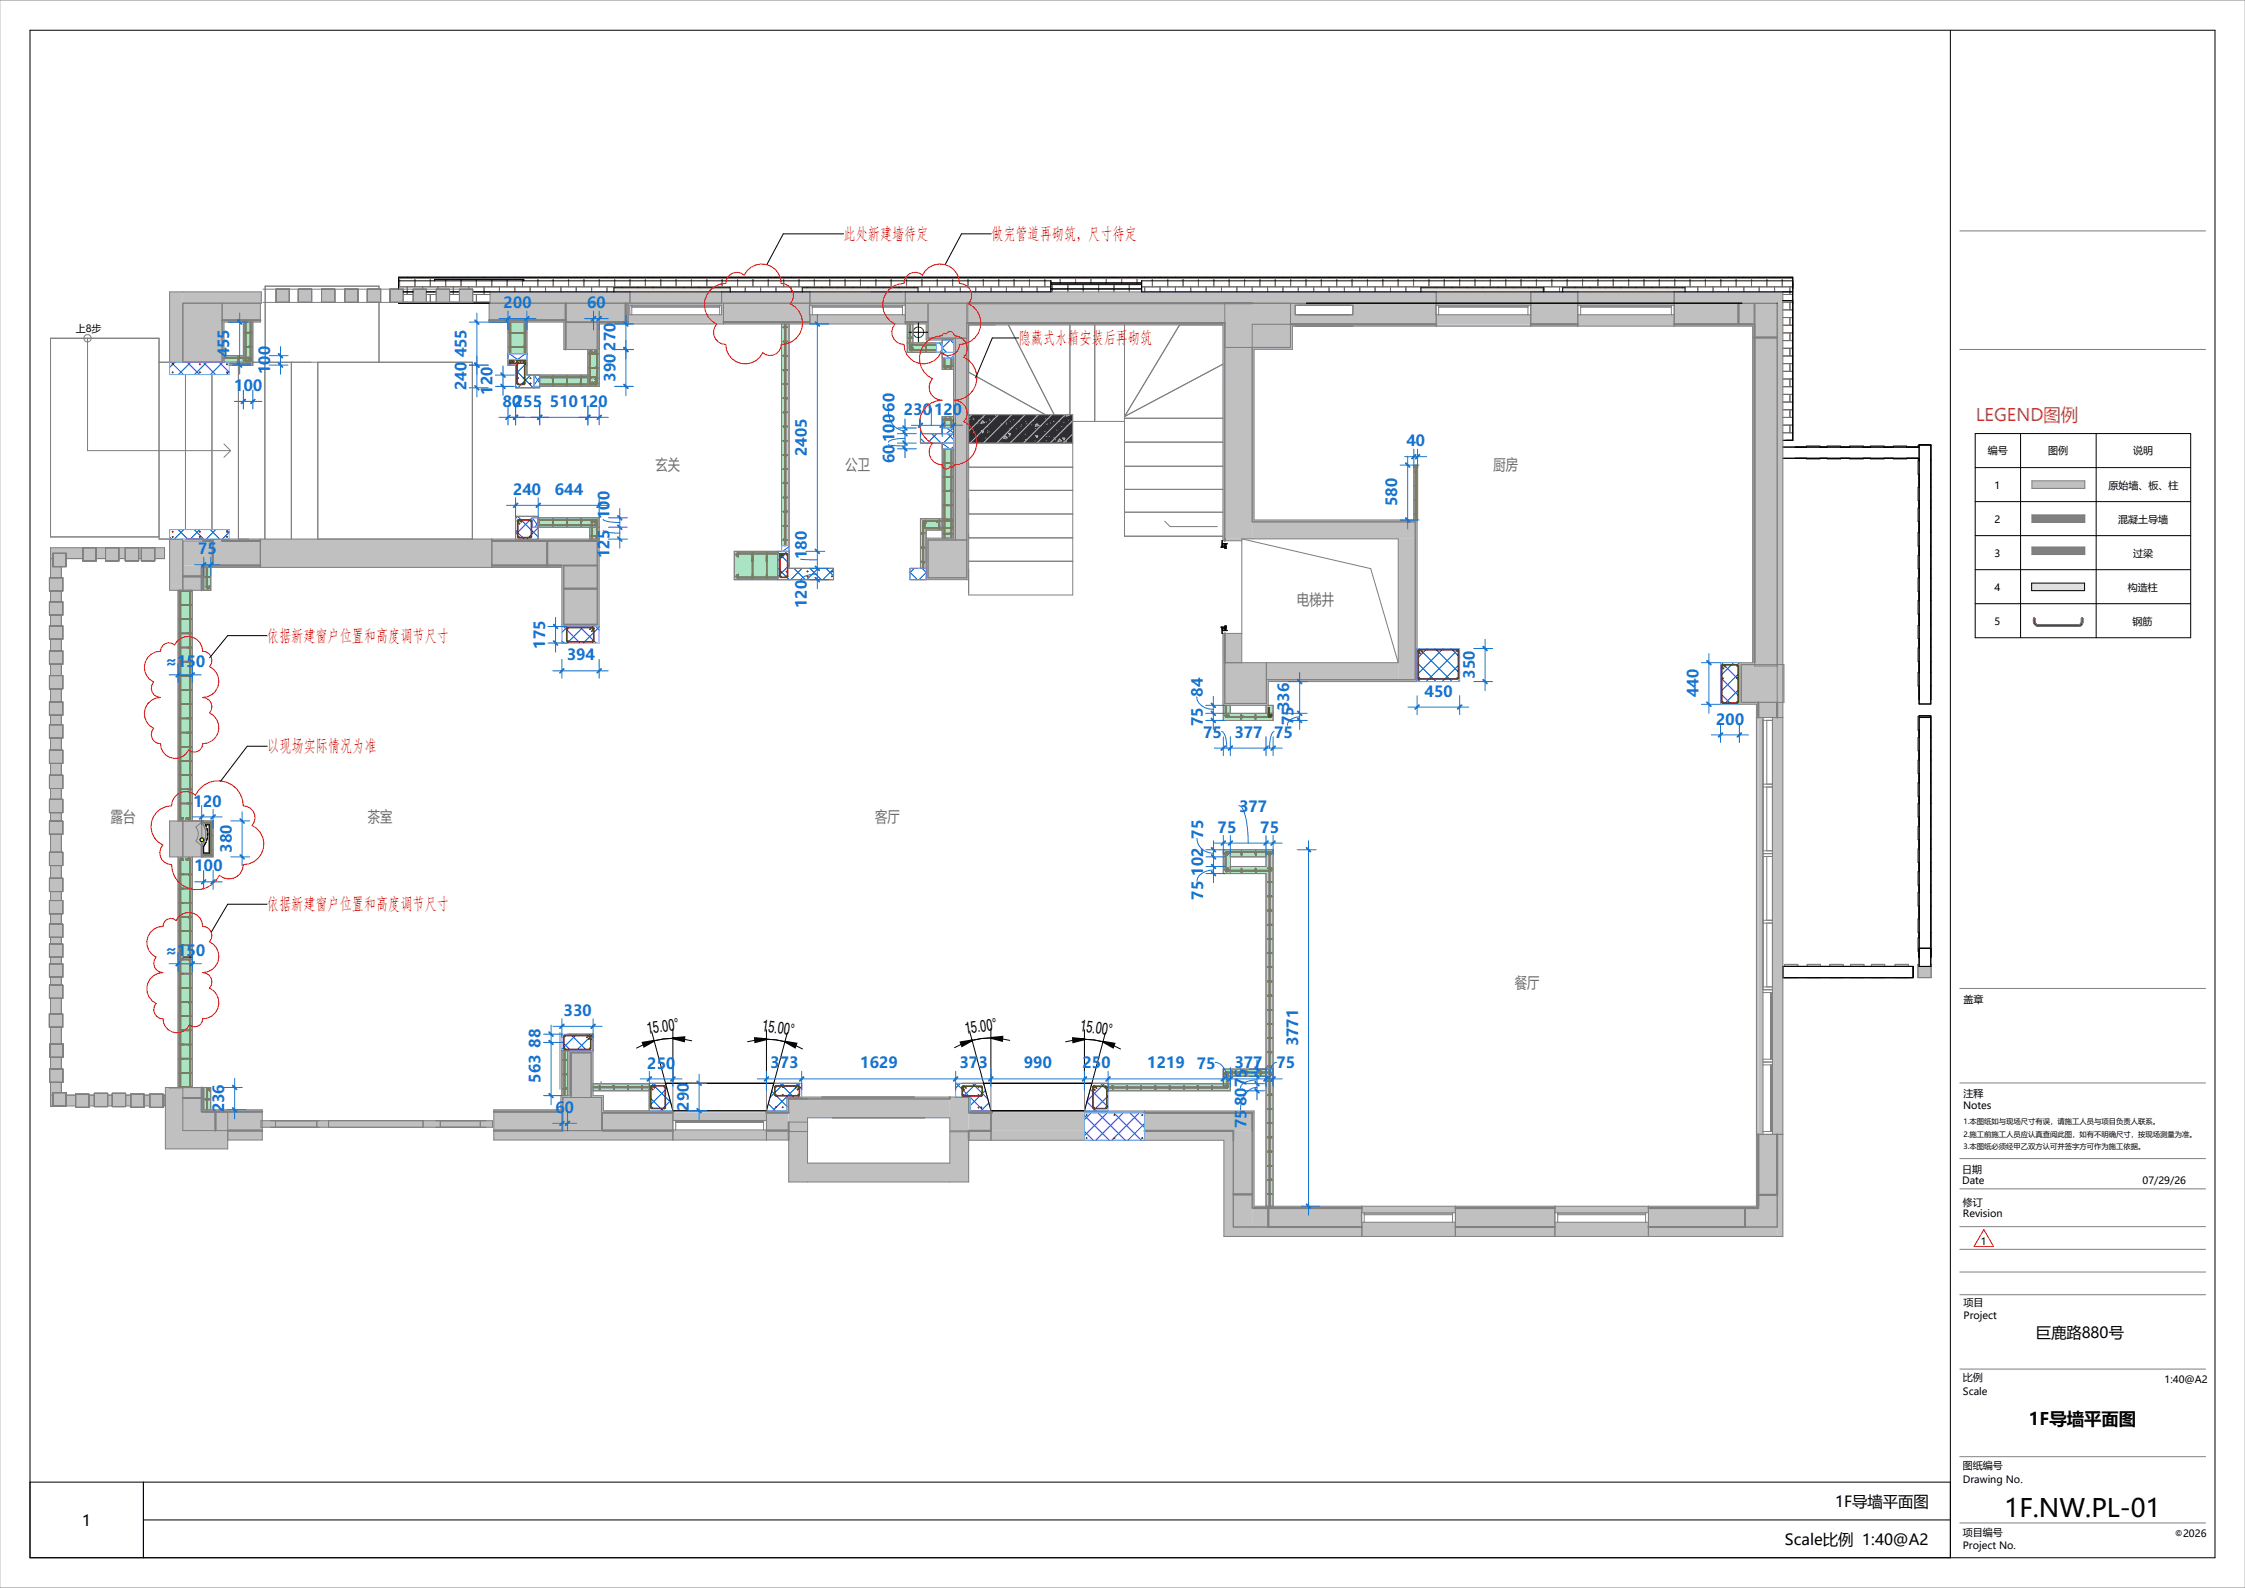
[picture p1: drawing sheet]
<svg xmlns="http://www.w3.org/2000/svg" width="594mm" height="420mm" viewBox="0 0 594 420" stroke-linecap="round" stroke-linejoin="round" font-family="sans-serif">
<defs><g id="words">
<text font-size="6.7" x="530.4" y="401.2">1F.NW.PL-01</text>
<g font-size="4.6" fill="#f00">
<text x="223.2" y="63.5">此处新建墙待定</text>
<text x="262.3" y="63.5">做完管道再砌筑，尺寸待定</text>
<text x="269.5" y="91">隐藏式水箱安装后再砌筑</text>
<text x="70.6" y="169.8">依据新建窗户位置和高度调节尺寸</text>
<text x="70.7" y="199">以现场实际情况为准</text>
<text x="70.6" y="240.8">依据新建窗户位置和高度调节尺寸</text>
</g>
<text font-size="4.6" fill="#c87814" x="522.7" y="111.4">LEGEND图例</text>
<text font-size="4.6" x="536.8" y="376.9">1F导墙平面图</text>
<g font-size="4.2">
<text x="171.3" y="273.6" transform="rotate(-8 171.3 273.6)">15.00°</text>
<text x="201.5" y="272.7" transform="rotate(8 201.5 272.7)">15.00°</text>
<text x="255.4" y="273.4" transform="rotate(-8 255.4 273.4)">15.00°</text>
<text x="285.6" y="272.8" transform="rotate(8 285.6 272.8)">15.00°</text>
</g>
<g font-size="4.1" fill="#1473d2">
<text x="133.2" y="81.5">200</text>
<text x="155.3" y="81.5">60</text>
<text x="60.7" y="94.6" transform="rotate(-90 60.7 94.6)">455</text>
<text x="123.4" y="94.6" transform="rotate(-90 123.4 94.6)">455</text>
<text x="162.8" y="92.7" transform="rotate(-90 162.8 92.7)">270</text>
<text x="71.5" y="99" transform="rotate(-90 71.5 99)">100</text>
<text x="162.8" y="101" transform="rotate(-90 162.8 101)">390</text>
<text x="62" y="103.4">100</text>
<text x="123.4" y="103.2" transform="rotate(-90 123.4 103.2)">240</text>
<text x="130.3" y="104.4" transform="rotate(-90 130.3 104.4)">120</text>
<text x="133" y="107.6">80</text>
<text x="135.9" y="107.6">255</text>
<text x="145.5" y="107.6">510120</text>
<text x="239.1" y="109.7">230120</text>
<text x="372.1" y="118">40</text>
<text x="213.5" y="120.7" transform="rotate(-90 213.5 120.7)">2405</text>
<text x="236.7" y="122.5" transform="rotate(-90 236.7 122.5)">6010060</text>
<text x="135.7" y="130.9">240</text>
<text x="146.8" y="130.9">644</text>
<text x="161.2" y="137.4" transform="rotate(-90 161.2 137.4)">100</text>
<text x="369.7" y="134" transform="rotate(-90 369.7 134)">580</text>
<text x="52.4" y="146.6">75</text>
<text x="161.2" y="147.7" transform="rotate(-90 161.2 147.7)">125</text>
<text x="213.5" y="147.9" transform="rotate(-90 213.5 147.9)">180</text>
<text x="213.5" y="160.9" transform="rotate(-90 213.5 160.9)">120</text>
<text x="144.2" y="171.6" transform="rotate(-90 144.2 171.6)">175</text>
<text x="43.8" y="176.6">≈150</text>
<text x="149.9" y="174.7">394</text>
<text x="390.2" y="179.6" transform="rotate(-90 390.2 179.6)">350</text>
<text x="318.3" y="184.3" transform="rotate(-90 318.3 184.3)">84</text>
<text x="376.9" y="184.3">450</text>
<text x="449.4" y="184.5" transform="rotate(-90 449.4 184.5)">440</text>
<text x="341.1" y="188.2" transform="rotate(-90 341.1 188.2)">336</text>
<text x="342.2" y="191.9" transform="rotate(-90 342.2 191.9)">75</text>
<text x="454" y="191.7">200</text>
<text x="318.3" y="192.1" transform="rotate(-90 318.3 192.1)">75</text>
<text x="318.3" y="195.1">75</text>
<text x="326.6" y="195.1">377</text>
<text x="337.1" y="195.1">75</text>
<text x="51.2" y="213.4">120</text>
<text x="327.8" y="214.8">377</text>
<text x="318.3" y="221.8" transform="rotate(-90 318.3 221.8)">75</text>
<text x="322.2" y="220.3">75</text>
<text x="333.5" y="220.3">75</text>
<text x="61.3" y="225.6" transform="rotate(-90 61.3 225.6)">380</text>
<text x="51.5" y="230.5">100</text>
<text x="318.3" y="231.6" transform="rotate(-90 318.3 231.6)">102</text>
<text x="318.3" y="238" transform="rotate(-90 318.3 238)">75</text>
<text x="43.8" y="253">≈150</text>
<text x="149.1" y="268.7">330</text>
<text x="143" y="277.1" transform="rotate(-90 143 277.1)">88</text>
<text x="343.5" y="276.8" transform="rotate(-90 343.5 276.8)">3771</text>
<text x="143" y="286.5" transform="rotate(-90 143 286.5)">563</text>
<text x="171.3" y="282.7">250</text>
<text x="203.8" y="282.6">373</text>
<text x="227.6" y="282.6">1629</text>
<text x="253.8" y="282.6">373</text>
<text x="270.9" y="282.6">990</text>
<text x="286.4" y="282.6">250</text>
<text x="303.5" y="282.6">1219</text>
<text x="316.6" y="282.7">75</text>
<text x="326.6" y="282.6">377</text>
<text x="329.8" y="287.7" transform="rotate(-90 329.8 287.7)">75</text>
<text x="337.7" y="282.6">75</text>
<text x="182.2" y="293.9" transform="rotate(-90 182.2 293.9)">290</text>
<text x="329.8" y="292.6" transform="rotate(-90 329.8 292.6)">80</text>
<text x="59.3" y="294.3" transform="rotate(-90 59.3 294.3)">236</text>
<text x="147" y="294.4">60</text>
<text x="329.8" y="298.5" transform="rotate(-90 329.8 298.5)">75</text>
</g>
<g font-size="4.1" fill="#6c6c6c">
<text x="173.4" y="124.4">玄关</text>
<text x="223.7" y="124.4">公卫</text>
<text x="395.2" y="124.4">厨房</text>
<text x="343.2" y="159.9">电梯井</text>
<text x="29.3" y="217.5">露台</text>
<text x="97.3" y="217.5">茶室</text>
<text x="231.6" y="217.5">客厅</text>
<text x="400.8" y="261.3">餐厅</text>
</g>
<g font-size="4.1">
<text x="538.7" y="354">巨鹿路880号</text>
<text x="485.5" y="398.7">1F导墙平面图</text>
<text x="21.7" y="403.7">1</text>
<text x="472.3" y="408.6">Scale比例 1:40@A2</text>
</g>
<g font-size="2.6">
<text x="20" y="87.8">上8步</text>
<text x="525.9" y="120.2">编号</text>
<text x="541.9" y="120.2">图例</text>
<text x="564.3" y="120.2">说明</text>
<text x="527.7" y="129.3">1</text>
<text x="557.8" y="129.2">原始墙、板、柱</text>
<text x="527.7" y="138.2">2</text>
<text x="560.4" y="138.3">混凝土导墙</text>
<text x="527.7" y="147.3">3</text>
<text x="564.3" y="147.2">过梁</text>
<text x="527.7" y="156.3">4</text>
<text x="563" y="156.3">构造柱</text>
<text x="527.7" y="165.3">5</text>
<text x="564.2" y="165.3">钢筋</text>
<text x="519.5" y="265.2">盖章</text>
<text x="519.4" y="293.3">Notes</text>
<text x="519.5" y="290.2">注释</text>
<text x="519.1" y="310.2">日期</text>
<text x="519.1" y="313.1">Date</text>
<text x="566.9" y="313.1">07/29/26</text>
<text x="519.3" y="322">Revision</text>
<text x="519.3" y="319.1">修订</text>
<text x="524.1" y="329.2">1</text>
<text x="519.5" y="345.4">项目</text>
<text x="519.5" y="348.9">Project</text>
<text x="519.4" y="365.4">比例</text>
<text x="572.7" y="365.8">1:40@A2</text>
<text x="519.4" y="369.1">Scale</text>
<text x="519.3" y="388.6">图纸编号</text>
<text x="519.3" y="392.3">Drawing No.</text>
<text x="519.3" y="406.2">项目编号</text>
<text x="577.6" y="406.5">2026</text>
<text x="519.3" y="409.8">Project No.</text>
</g>
<text font-size="2.3" fill="#001326" x="575.6" y="406.3">©</text>
<g font-size="1.9">
<text x="519.5" y="297.4">1.本图纸如与现场尺寸有误，请施工人员与项目负责人联系。</text>
<text x="519.5" y="300.7">2.施工前施工人员应认真查阅此图，如有不明确尺寸，按现场测量为准。</text>
<text x="519.5" y="304">3.本图纸必须经甲乙双方认可并签字方可作为施工依据。</text>
</g>
</g></defs>
<g fill="#c0c0c0">
<path d="M255.8 85.5h68.3v.5h-68.3z"/>
<path d="M255.8 86h.5v67.3h-.5z"/>
<path d="M245 152.8h10.8v.5h-10.8z"/>
<path d="M245 142.3h.5v10.5h-.5z"/>
<path d="M245.5 142.3h7.3v.5h-7.3z"/>
<path d="M252.3 89.5h.5v52.8h-.5z"/>
<path d="M245 89.5h7.3v.5h-7.3z"/>
<path d="M245 85.2h.5v4.3h-.5z"/>
<path d="M166.2 85.2h25.2v.5h-25.2z"/>
<path d="M214.3 85.2h25.2v.5h-25.2z"/>
<path d="M158 85.7h.5v6.8h-.5z"/>
<path d="M148.7 165.2h9.3v.5h-9.3z"/>
<path d="M148.7 149.6h.5v15.6h-.5z"/>
<path d="M68.9 149.6h61.2v.5h-61.2z"/>
<path d="M148.4 289.8h.5v3.8h-.5z"/>
<path d="M148.9 289.8h2.1v.5h-2.1z"/>
<path d="M150.5 277.9h.5v11.9h-.5z"/>
<path d="M151 277.9h5.9v.5h-5.9z"/>
<path d="M156.4 278.4h.5v11.4h-.5z"/>
<path d="M156.4 289.8h3.3v.5h-3.3z"/>
<path d="M159.2 290.3h.5v4h-.5z"/>
<path d="M178 293.8h24.8v.5h-24.8z"/>
<path d="M208.2 290.4h.5v3.4h-.5z"/>
<path d="M208.4 290.2h42.9v.5h-42.9z"/>
<path d="M256.3 293.9h.5v.5h-.5z"/>
<path d="M256.8 293.9h5.4v.5h-5.4z"/>
<path d="M331.3 294.4h.5v25.2h-.5z"/>
<path d="M360.3 319.1h24.8v.5h-24.8z"/>
<path d="M411.4 319.1h24.7v.5h-24.7z"/>
<path d="M464.7 189.8h.5v110.3h-.5z"/>
<path d="M460.2 185.8h4.5v.5h-4.5z"/>
<path d="M460.2 175.3h.5v10.5h-.5z"/>
<path d="M460.7 175.3h3.5v.5h-3.5z"/>
<path d="M463.7 85.8h.5v89.5h-.5z"/>
<path d="M380 85.8h25v.5h-25z"/>
<path d="M417.4 85.8h25.6v.5h-25.6z"/>
<path d="M341.4 86.3h.5v6.1h-.5z"/>
<path d="M331.3 91.9h10.1v.5h-10.1z"/>
<path d="M331.3 92.4h.5v45.6h-.5z"/>
<path d="M331.8 137.5h43.1v.5h-43.1z"/>
<path d="M374.4 138h.5v42.3h-.5z"/>
<path d="M335.1 179.8h39.3v.5h-39.3z"/>
<path d="M335.1 180.3h.5v6.3h-.5z"/>
<path d="M323.6 186.1h11.5v.5h-11.5z"/>
<path d="M48.4 80.2h10.4v15.6h-10.4z"/>
<path d="M148.9 290.3h10.3v8.8h-10.3z"/>
<path d="M460.7 175.8h11.3v10h-11.3z"/>
<path d="M245.5 142.8h10.3v10h-10.3z"/>
<path d="M245.5 80.2h10.3v9.3h-10.3z"/>
<path d="M149.7 85.2h8.3v7.3h-8.3z"/>
<path d="M144.8 143.1h13.2v6.5h-13.2z"/>
<path d="M48.4 149.6h5v2.9h-5z"/>
<path d="M53.4 294.1h3.6v5h-3.6z"/>
<path d="M256.3 294.4h5.9v4.7h-5.9z"/>
<path d="M326.3 299.1h5v16.9h-5z"/>
<path d="M331.3 319.6h4.3v5h-4.3z"/>
<path d="M465.2 316.1h5v3.5h-5z"/>
<path d="M464.2 89.3h6v86.9h-6z"/>
<path d="M460 80.3h4.2v5.5h-4.2z"/>
<path d="M256 80.2h75.3v5.3h-75.3z"/>
<path d="M324.1 85.5h7.2v57h-7.2z"/>
<path d="M151 278.4h5.4v11.9h-5.4z"/>
<path d="M149.2 155.7h8.8v9.5h-8.8z"/>
<path d="M331.3 138h43.1v4.5h-43.1z"/>
<path d="M369.9 142.5h4.5v37.3h-4.5z"/>
<path d="M335.1 175.3h34.8v4.5h-34.8z"/>
<path d="M252.8 89.5h3v53.3h-3z"/>
<path d="M208.7 290.7h5v8.6h-5z"/>
<path d="M251.3 290.2h5v8.9h-5z"/>
<path d="M213.7 290.7h37.6v5h-37.6z"/>
<path d="M68.9 142.6h61.2v.5h-61.2z"/>
<path d="M58.8 85.2h.5v10.6h-.5z"/>
<path d="M239.5 85.2v.5h5.5v-.5zM158 85.2v.5h8.2v-.5zM191.4 85.2v.5h22.9v-.5z"/>
<path d="M130.1 149.6v.5h18.6v-.5zM53.4 149.6v.5h15.5v-.5z"/>
<path d="M53.4 217.2l.5 .1zM53.4 150.1v6.1h.5v-6.1z"/>
<path d="M130.6 293.6v.5h18.3v-.5zM53.9 293.6v.5h15.5v-.5z"/>
<path d="M202.8 293.8v.5h5.9v-.5zM159.7 293.8v.5h18.3v-.5z"/>
<path d="M436.1 319.1v.5h29.1v-.5zM385.1 319.1v.5h26.3v-.5zM331.8 319.1v.5h28.5v-.5z"/>
<path d="M464.7 300.1v19h.5v-19zM464.7 185.8v4h.5v-4z"/>
<path d="M443 85.8v.5h20.7v-.5zM405 85.8v.5h12.4v-.5zM341.4 85.8v.5h38.6v-.5z"/>
<path d="M323.6 167.6v18.5h.5v-18.5zM323.6 86v57h.5v-57z"/>
<path d="M324.1 175.3v10.8h11v-10.8zM324.1 80.2v11.7h17.3v-11.7z"/>
<path d="M239.5 80.2v5h6v-5zM191.4 80.2v5h22.9v-5zM165.5 80.2v5h.7v-5z"/>
<path d="M166.2 80.2v5h25.2v-5zM166.7 80.8h24.2v2.5h-24.2z"/>
<path d="M214.3 83.3v1.9h25.2v-1.9zM214.3 80.2v.6h25.2v-.6z"/>
<path d="M202.8 294.3v4.8h5.9v-4.8zM159.4 294.3v4.8h18.6v-4.8z"/>
<path d="M178 298.9v.2h24.8v-.2zM178 294.3v2.1h24.8v-2.1z"/>
<path d="M324.1 167.6v7.7h4.5v-7.7zM324.1 142.5v.5h4.5v-.5z"/>
<path d="M130.1 142.6v.5h28.4v-.5zM58.8 142.6v.5h10.1v-.5z"/>
<path d="M129.4 84.7v.5h19.8v-.5zM58.8 84.7v.5h10.1v-.5z"/>
<path d="M129.4 80.2v4.5h20.3v-4.5zM58.8 80.2v4.5h10.1v-4.5z"/>
<path d="M53.8 142.6v.5h5v-.5zM53.8 95.8h5z"/>
</g>
<g fill="#fff">
<path d="M266.8 86h16.3v23.7h-4.2z"/>
<path d="M283.1 86h6.5v25.5h-5.8v-1.8h-.7z"/>
<path d="M289.6 86h7.9v25.5h-7.9z"/>
<path d="M256.3 86h10.5l12.1 23.7h-2.3l-20.3-11.2z"/>
<path d="M256.3 98.5l20.3 11.2h-20.3z"/>
<path d="M297.5 110.2l26.1-13.9v14.3h-26.1z"/>
<path d="M297.5 110.6h26.1v6.4h-26.1z"/>
<path d="M297.5 117h26.1v6.3h-26.1z"/>
<path d="M297.5 123.3h26.1v6.2h-26.1z"/>
<path d="M297.5 129.5h26.1v6h-26.1z"/>
<path d="M297.5 135.5h26.1v6.3h-26.1z"/>
<path d="M312.1 86h11.5v10.3l-26.1 13.9z"/>
<path d="M297.5 86h14.6l-14.6 24.2z"/>
</g>
<path d="M256.3 109.7h27.5v7.5h-27.5z" fill="#2d2d2d"/>
<g fill="#fff">
<path d="M256.3 148.5h27.5v8.9h-27.5z"/>
<path d="M256.3 142.3h27.5v6.2h-27.5z"/>
<path d="M256.3 136h27.5v6.3h-27.5z"/>
<path d="M256.3 129.7h27.5v6.3h-27.5z"/>
<path d="M256.3 123.6h27.5v6.1h-27.5z"/>
<path d="M256.3 117.2h27.5v6.4h-27.5z"/>
</g>
<g fill="#c0c0c0">
<path d="M149.2 84.7h.5v7.8h-.5z"/>
<path d="M149.7 80.2h15.8v5h-15.8z"/>
<path d="M464.2 80.3h6v9h-6z"/>
<path d="M461.7 319.6h8.5v5h-8.5z"/>
<path d="M326.3 316h5v8.6h-5z"/>
<path d="M48.4 290.4h5v8.7h-5z"/>
<path d="M48.4 143.1h7.9v6.5h-7.9z"/>
<path d="M68.9 143.1h61.2v6.5h-61.2z"/>
<path d="M149.2 149.6h8.8v6.1h-8.8z"/>
<path d="M43.8 287.7h9.6v6.4h6.9v9.8h-16.5z"/>
<path d="M208.7 296.8h5v15.9h-5z"/>
<path d="M213.7 307.7h37.6v5h-37.6z"/>
<path d="M251.3 299.4h5v13.3h-5z"/>
<path d="M109.3 76.5h3.5v3.5h-3.5z"/>
<path d="M103.2 76.5h3.5v3.5h-3.5z"/>
<path d="M97.2 76.5h3.5v3.5h-3.5z"/>
<path d="M91.2 76.5h3.5v3.5h-3.5z"/>
<path d="M85.1 76.5h3.5v3.5h-3.5z"/>
<path d="M78.9 76.5h3.5v3.5h-3.5z"/>
<path d="M73.1 76.5h3.5v3.5h-3.5z"/>
<path d="M37.4 144.9h3.5v3.5h-3.5z"/>
<path d="M33.2 144.9h3.5v3.5h-3.5z"/>
<path d="M27.9 144.9h3.5v3.5h-3.5z"/>
<path d="M21.9 144.9h3.5v3.5h-3.5z"/>
<path d="M13.1 152.8h3.5v3.5h-3.5z"/>
<path d="M13.1 159.2h3.5v3.5h-3.5z"/>
<path d="M13.1 165.6h3.5v3.5h-3.5z"/>
<path d="M13.1 172.2h3.5v3.5h-3.5z"/>
<path d="M13.1 178.7h3.5v3.5h-3.5z"/>
<path d="M13.1 185.7h3.5v3.5h-3.5z"/>
<path d="M13.1 191.7h3.5v3.5h-3.5z"/>
<path d="M13.1 198.5h3.5v3.5h-3.5z"/>
<path d="M13.1 205.1h3.5v3.5h-3.5z"/>
<path d="M13.1 211.5h3.5v3.5h-3.5z"/>
<path d="M13.1 217.2h3.5v3.5h-3.5z"/>
<path d="M13.1 225.5h3.5v3.5h-3.5z"/>
<path d="M13.1 232.3h3.5v3.5h-3.5z"/>
<path d="M13.1 238.2h3.5v3.5h-3.5z"/>
<path d="M13.1 244.5h3.5v3.5h-3.5z"/>
<path d="M13.1 249.7h3.5v3.5h-3.5z"/>
<path d="M13.1 255h3.5v3.5h-3.5z"/>
<path d="M13.1 260.6h3.5v3.5h-3.5z"/>
<path d="M13.1 268.2h3.5v3.5h-3.5z"/>
<path d="M13.2 276.2h3.5v3.5h-3.5z"/>
<path d="M13.1 282.8h3.5v3.5h-3.5z"/>
<path d="M20 289.4h3.5v3.5h-3.5z"/>
<path d="M25 289.2h3.5v3.5h-3.5z"/>
<path d="M29.7 289.2h3.5v3.5h-3.5z"/>
<path d="M34.6 289.4h3.5v3.5h-3.5z"/>
<path d="M39.6 289.4h3.5v3.5h-3.5z"/>
<path d="M14 146.4h3.5v3.5h-3.5z"/>
<path d="M14 289h3.5v3.5h-3.5z"/>
<path d="M214.3 77.2h25.2v3h-25.2z"/>
<path d="M166.7 77.2h24.2v3h-24.2z"/>
<path d="M380 77.2h25v3h-25z"/>
<path d="M417.4 77.2h25.6v3h-25.6z"/>
<path d="M443 80.3v5.5h17v-5.5zM405 80.3v5.5h12.4v-5.5zM331.3 80.3v5.5h48.7v-5.5zM342.7 80.8h15.2v2.5h-15.2z"/>
<path d="M380 83.3v2.5h25v-2.5zM380 80.3v.5h25v-.5z"/>
<path d="M417.4 83.3v2.5h25.6v-2.5zM417.4 80.3v.5h25.6v-.5z"/>
<path d="M465.2 300.1v16h5v-16zM465.2 185.8v4h5v-4z"/>
<path d="M465.2 189.8v110.3h1.3v-110.3zM469 189.8v110.3h1.2v-110.3z"/>
<path d="M436.1 319.6v5h25.6v-5zM385.1 319.6v5h26.3v-5zM335.6 319.6v5h24.7v-5z"/>
<path d="M411.4 323.3v1.3h24.7v-1.3zM411.4 319.6v1.2h24.7v-1.2z"/>
<path d="M360.3 323.3v1.3h24.8v-1.3zM360.3 319.6v1.2h24.8v-1.2z"/>
<path d="M130.6 294.1v5h18.3v-5zM57 294.1v5h12.4v-5z"/>
<path d="M48.4 287.7v2.7h5v-2.7zM48.4 217.2v9.5h5v-4.1a.5 .5 0 0 1-.5-.5 .5 .5 0 0 1 .5-.5v-4.4zM48.4 152.5v3.7h5v-3.7z"/>
<path d="M130.1 143.1v6.5h14.7v-6.5zM56.3 143.1v6.5h12.6v-6.5z"/>
<path d="M13.4 144.9v2.9h.6v-1.4h3.5v1.4h4.4v-2.9zM25.4 144.9v2.9h2.5v-2.9zM40.9 144.9v2.9h2.6v-2.9zM31.4 144.9v2.9h1.8v-2.9zM36.7 144.9v2.9h.7v-2.9z"/>
<path d="M13.4 286.3v6.4h2.8v-.2h-2.2v-3.5h2.2v-2.7zM13.4 279.7v3.1h2.8v-3.1zM13.4 271.7v4.5h2.8v-4.5zM13.4 264.1v4.1h2.8v-4.1zM13.4 258.5v2.1h2.8v-2.1zM13.4 253.2v1.8h2.8v-1.8zM13.4 248v1.7h2.8v-1.7zM13.4 241.7v2.8h2.8v-2.8zM13.4 235.8v2.4h2.8v-2.4zM13.4 229v3.3h2.8v-3.3zM13.4 220.7v4.8h2.8v-4.8zM13.4 215v2.2h2.8v-2.2zM13.4 208.6v2.9h2.8v-2.9zM13.4 202v3.1h2.8v-3.1zM13.4 195.2v3.3h2.8v-3.3zM13.4 189.2v2.5h2.8v-2.5zM13.4 182.2v3.5h2.8v-3.5zM13.4 175.7v3h2.8v-3zM13.4 169.1v3.1h2.8v-3.1zM13.4 162.7v2.9h2.8v-2.9zM13.4 156.3v2.9h2.8v-2.9zM13.4 147.8v5h2.8v-2.9h-2.2v-2.1z"/>
<path d="M43.1 289.7v2.9h.6v-2.9zM38.1 289.7v2.9h1.5v-2.9zM33.2 289.7v2.9h1.4v-2.9zM28.5 289.7v2.9h1.2v-2.9zM23.5 289.7v2.9h1.5v-2.9zM13.4 289.7v2.9h6.6v-2.9h-2.5v2.8h-3.5v-2.8z"/>
<path d="M44.9 142.6v12.2h3.5v-12.2zM44.9 77.2v18.6h3.5v-18.6z"/>
<path d="M44.9 287.7l3.5 .1zM44.9 217.2v9.5h3.5v-9.5zM44.9 154.8v1.4h3.5v-1.4z"/>
<path d="M443 77.2v3h28.7v-3zM405 77.2v3h12.4v-3zM239.5 77.2v3h140.5v-3zM190.9 77.2v3h23.4v-3zM129.7 77.2v3h37v-3zM48.4 77.2v3h20.7v-3z"/>
</g>
<g fill="#fff">
<path d="M278 74.8h24v.4h-24z"/>
<path d="M105.4 73.3h368.9v1h-172.3v.5h-24v-.5h-139.4v-.4h-23.6v.4h-9.6z"/>
<path d="M278 76.4h24v.8h-24z"/>
<path d="M115 73.9h23.6v.4h-23.6z"/>
<path d="M471.7 79.5h2.6v37h-2.6z"/>
<path d="M106.7 77.2v2.8h-1.3v.2h24.3v-3h-4.6v2.8h-3.5v-2.8h-2.7v2.8h-3.5v-2.8h-2.6v2.8h-3.5v-2.8zM471.7 77.2v2.3h2.6v-2.3z"/>
<path d="M302 74.3v2.9h73.9v-1.1h32.4v1.1h5.1v-1.1h32.4v1.1h28.5v-2.9zM105.4 74.3v2.2h1.3v.7h2.6v-.7h3.5v.7h2.6v-.7h3.5v.7h2.7v-.7h3.5v.7h37.3v-1.1h30.8v1.1h19.1v-1.1h30.6v1.1h35.1v-2.9z"/>
</g>
<g fill="#c0c0c0">
<path d="M507.4 189.6h3.5v3.5l-.1-3.3h-3v3.3h-.4z"/>
<path d="M507.4 255.1h.4v.6h3l.1-.6v3.5h-3.5z"/>
<path d="M501.4 255.1h3.5v.6h-3.5z"/>
<path d="M495.1 255.1h3.5v.6h-3.5z"/>
<path d="M489.6 255.1h3.5v.6h-3.5z"/>
<path d="M484.1 255.1h3.5v.6h-3.5z"/>
<path d="M478.2 255.1h3.5v.6h-3.5z"/>
<path d="M472.2 255.1h3.5v.6h-3.5z"/>
<path d="M470.2 189.8h1.5v110.3h-1.5z"/>
<path d="M178 299.1h24.8v2.5h-24.8z"/>
<path d="M323.8 301.6h2.5v25.5h-2.5z"/>
<path d="M360.3 324.6h24.8v2.5h-24.8z"/>
<path d="M411.4 324.6h24.7v2.5h-24.7z"/>
<path d="M478 121.2v.2h3.5v-.2zM478 117.9v.4h3.5v-.4z"/>
<path d="M483.5 121.2v.2h3.5v-.2zM483.5 117.9v.4h3.5v-.4z"/>
<path d="M489.4 121.2v.2h3.5v-.2zM489.4 117.9v.4h3.5v-.4z"/>
<path d="M494.9 121.2v.2h3.5v-.2zM494.9 117.9v.4h3.5v-.4z"/>
<path d="M500.9 121.2v.2h3.5v-.2zM500.9 117.9v.4h3.5v-.4z"/>
<path d="M510.8 117.9l.1 3.5zM507.4 121.2v.2h.4v-.2zM507.4 117.9v.4h.4v-.4z"/>
<path d="M507.4 121.9v3.5h.4v-3.5zM510.8 121.9l.1 3.5z"/>
<path d="M507.4 128.9v3.5h.4v-3.5zM510.8 128.9l.1 3.5z"/>
<path d="M507.4 134.4v3.5h.4v-3.5zM510.8 134.4l.1 3.5z"/>
<path d="M507.4 140.9v3.5h.4v-3.5zM510.8 140.9l.1 3.5z"/>
<path d="M507.4 146.9v3.5h.4v-3.5zM510.8 146.9l.1 3.5z"/>
<path d="M507.4 152.9v3.5h.4v-3.5zM510.8 152.9l.1 3.5z"/>
<path d="M507.4 158.9v3.5h.4v-3.5zM510.8 158.9l.1 3.5z"/>
<path d="M507.4 165.4v3.5h.4v-3.5zM510.8 165.4l.1 3.5z"/>
<path d="M507.4 171.4v3.5h.4v-3.5zM510.8 171.4l.1 3.5z"/>
<path d="M507.4 177.9v3.5h.4v-3.5zM510.8 177.9l.1 3.5z"/>
<path d="M507.4 195.1v3.5h.4v-3.5zM510.8 195.1l.1 3.5z"/>
<path d="M507.4 201.1v3.5h.4v-3.5zM510.8 201.1l.1 3.5z"/>
<path d="M507.4 207.1v3.5h.4v-3.5zM510.8 207.1l.1 3.5z"/>
<path d="M507.4 212.6v3.5h.4v-3.5zM510.8 212.6l.1 3.5z"/>
<path d="M507.4 218.6v3.5h.4v-3.5zM510.8 218.6l.1 3.5z"/>
<path d="M507.4 224.6v3.5h.4v-3.5zM510.8 224.6l.1 3.5z"/>
<path d="M507.4 230.6v3.5h.4v-3.5zM510.8 230.6l.1 3.5z"/>
<path d="M507.4 236.1v3.5h.4v-3.5zM510.8 236.1l.1 3.5z"/>
<path d="M507.4 243.1v3.5h.4v-3.5zM510.8 243.1l.1 3.5z"/>
<path d="M507.4 248.1v3.5h.4v-3.5zM510.8 248.1l.1 3.5z"/>
<path d="M470.2 300.1v27h1.5v-27zM470.2 80.2v109.6h1.5v-109.6z"/>
<path d="M202.8 299.1v2.5h5.9v-2.5zM130.6 299.1v2.5h47.4v-2.5zM60.3 299.1v2.5h9.1v-2.5z"/>
<path d="M436.1 324.6v2.5h34.1v-2.5zM385.1 324.6v2.5h26.3v-2.5zM326.3 324.6v2.5h34v-2.5z"/>
<path d="M116.5 296.5v1.7h10.6v-1.7zM86.9 296.5v1.7h25v-1.7zM72.9 296.5v1.7h10.9v-1.7z"/>
<path d="M127.1 296.5v1.7h3.2v-1.7zM111.9 296.5v1.7h4.6v-1.7zM83.8 296.5v1.7h3.1v-1.7zM69 296.5v1.7h3.9v-1.7z"/>
</g>
<g fill="#eae6d9">
<path d="M413.4 76.1h32.4v1.1h-32.4z"/>
<path d="M375.9 76.1h32.4v1.1h-32.4z"/>
<path d="M212.3 76.1h30.6v1.1h-30.6z"/>
<path d="M162.4 76.1h30.8v1.1h-30.8z"/>
</g>
<path d="M158 143.1h.5v22.6h-.5z" fill="#c0c0c0"/>
<g fill="#fff">
<path d="M205.8 145.8l3 .1v4.4h11.7v3h-14.7z"/>
<path d="M148.7 165.7h9.8v4.4h-9.8z"/>
<path d="M148.7 273.6h8.2v4.3h-8.2z"/>
<path d="M134.4 95.1h5v4.1h1.9v3h1.5v.4h-6.4v-6h-2z"/>
<path d="M136.4 136.6h6v.4h-1.5v2.5h1.5v3.1h-6z"/>
<path d="M455.2 175.3v11h5v-11zM374.9 171.6v8.7h11.3v-8.7z"/>
</g>
<g fill="#c0c0c0">
<path d="M262.2 294.4h24.7v4.7h-24.7z"/>
<path d="M262.2 299.1h24.7v2.5h-24.7z"/>
<path d="M302.8 293.9h29v.5h-29z"/>
<path d="M262.6 293.9h40.2v.5h-40.2z"/>
<path d="M302.8 294.4v4.7h28.5v-4.7zM262.2 294.4v4.7z"/>
<path d="M302.8 299.1v2.5h23.5v-2.5zM256.3 299.1v2.5h5.9v-2.5z"/>
</g>
<path d="M288.9 286.6l-2 7.3h6.3v-7.3zM252.8 286.6v3.6h4v3.7h5.4l-2-7.3zM204.7 286.6l-1.9 7.2h5.4v-3.6h3.9v-3.6zM171.8 286.6v7.2h6.2l-1.9-7.2z" fill="#fff"/>
<g fill="#c0c0c0">
<path d="M115.4 76.5h3.5v3.5h-3.5z"/>
<path d="M121.6 76.5h3.5v3.5h-3.5z"/>
<path d="M53.6 217.8h.6a5.5 5.5 0 0 1-.3 6.1v-.9a5 5 0 0 0-.3-5.2z"/>
<path d="M53.4 287.7v6.4h.5v-6.4zM53.9 223l-.5 .7v3h.5z"/>
<path d="M51.8 218.8a2.95 2.95 0 0 1 0 3.7l1.6 1.2a5 5 0 0 0 0-6.2zM52.9 222.1a.5 .5 0 0 1 1 0 .5 .5 0 0 1-1 0z"/>
</g>
<circle cx="53.4" cy="222.1" r=".5" fill="#ff0"/>
<g fill="#aae4c4">
<path d="M206.8 85.7h2v58.6h-2z"/>
<path d="M243.5 137.2h1.5v13.1h-1.5z"/>
<path d="M64.4 85.2h2.5v11.4h-2.5z"/>
<path d="M59.3 94.1h5.1v2.5h-3.8v-.8h-1.3z"/>
<path d="M134.4 85.2h5v8.4h-5z"/>
<path d="M142.8 99.2h12.7v3h-12.7z"/>
<path d="M155.5 92.5h3v9.7h-3z"/>
<path d="M142.4 137h16.1v2.5h-16.1z"/>
<path d="M156.9 286.7h14.9v1.8h-14.9z"/>
<path d="M293.2 286.7h32.3v1.8h-32.3z"/>
<path d="M323.7 282.8h11.3v1.9h-11.3z"/>
<path d="M323.7 284.7h1.8v2h-1.8z"/>
<path d="M335 224.8h1.8v94.3h-1.8z"/>
<path d="M325.5 224.8h9.5v1.9h-9.5z"/>
<path d="M325.5 229.2h9.5v1.9h-9.5z"/>
<path d="M323.7 224.8h1.8v6.3h-1.8z"/>
<path d="M323.7 186.6h1.8v2.1h-1.8z"/>
</g>
<path d="M335.8 189.4l.1 .1z" fill="#d5a393"/>
<path d="M335.6 188.7l.1 .9 .2 .2-.1-1.1zM336.3 189.1l-.3 .6 .4-.2 .1-.3z" fill="#c3bea7"/>
<path d="M323.7 188.7v1.9h13.1v-1.9h-1l.1 1.1-.3-.4v-.7zM336.3 189.1l.2 .1-.1 .3-.4 .2z" fill="#aae4c4"/>
<path d="M335.6 187.1h.2v1.6h-.2z" fill="#c3bea7"/>
<g fill="#aae4c4">
<path d="M335 186.6h1.8v2.1h-1v-1.6h-.2v1.6h-.6z"/>
<path d="M148.7 277.9h1.5v11.9h-1.5z"/>
<path d="M374.1 123h1v14.5h-1z"/>
</g>
<path d="M335.8 225.3l.2 .2z" fill="#f2c4bf"/>
<path d="M335.8 225.3h.3v.2z" fill="#ecccc5"/>
<path d="M336.1 225.5l.1 .1z" fill="#f2c4bf"/>
<path d="M336.1 225.3l.3 .3-.3-.1z" fill="#ecccc5"/>
<path d="M336.1 225.5l.1 .1z" fill="#f5bebb"/>
<path d="M336.2 225.7l.2 .1-.3 .3z" fill="#ecccc5"/>
<path d="M335.8 226l.2-.1v.3h-.1z" fill="#f5bebb"/>
<path d="M335.8 226v.2zM336 225.9v.3z" fill="#f2c4bf"/>
<g fill="#ecccc5">
<path d="M336.1 225.9l-.1 .3z"/>
<path d="M335.8 225.5h.1z"/>
</g>
<g fill="#e5d8ce">
<path d="M335.8 225.3h.3v.2h-.3z"/>
<path d="M336.1 225.3l.3 .3-.3-.1z"/>
</g>
<path d="M336.1 225.5l.1 .1z" fill="#ecccc5"/>
<path d="M336.2 225.7l.2 .1-.3 .3z" fill="#e5d8ce"/>
<path d="M335.8 226l.2-.1zM335.9 226.1v.1z" fill="#ecccc5"/>
<path d="M335.8 226v.2zM336 225.9v.3z" fill="#e5d8ce"/>
<path d="M324.6 225.3l.1 .2zM324.5 225.3v.2z" fill="#f2c4bf"/>
<path d="M324.5 225.3v.2h.1z" fill="#ecccc5"/>
<path d="M324.3 225.4l.2-.1v.2l-.3 .1z" fill="#f2c4bf"/>
<path d="M324.2 225.4l-.1 .2z" fill="#ecccc5"/>
<path d="M324.2 225.7h.1l.1 .4z" fill="#f2c4bf"/>
<path d="M324.4 225.8v.3zM324.1 225.7l.1 .2z" fill="#ecccc5"/>
<path d="M324.5 225.9l.3 .1-.1 .2-.3-.1z" fill="#ecccc5"/>
<path d="M324.5 225.3h.2v.2h-.2z" fill="#e5d8ce"/>
<g fill="#e5d8ce">
<path d="M324.2 225.4l.3-.1-.2 .3h-.2z"/>
<path d="M324.1 225.7h.3v.4z"/>
<path d="M324.5 225.9l.3 .1-.1 .2-.3-.1z"/>
</g>
<path d="M335.3 225.5h.2zM328.4 225.4l.2 .1zM332.2 225.4l.1 .1zM335.5 225.4l.1-.1z" fill="#f5bebb"/>
<path d="M335.3 225.3v.2h.3v-.2zM332.2 225.3l.1 .2zM332 225.5h.1zM328.4 225.3l.2 .2zM324.7 225.3v.2h.3zM335.7 225.3v.2z" fill="#f2c4bf"/>
<path d="M335.6 225.3l-.1 .2h.2zM332.3 225.3v.2h2.9l.3-.2zM328.6 225.3v.2h3.6v-.2zM324.8 225.3l.2 .2h3.4v-.2z" fill="#ecccc5"/>
<path d="M332.2 225.4l.1 .1zM328.4 225.4l.2 .1z" fill="#f2c4bf"/>
<path d="M335.3 225.5h.2zM332 225.5h.1zM335.4 225.4l.2-.1z" fill="#ecccc5"/>
<path d="M324.7 225.3h11.1v.2h-11.1z" fill="#e5d8ce"/>
<path d="M335.8 225.6l.2 .1z" fill="#f2c4bf"/>
<path d="M335.8 225.7l.2 .2z" fill="#ecccc5"/>
<path d="M335.7 225.3l.3 .2h-.3z" fill="#f5bebb"/>
<path d="M335.8 225.6h.2zM335.7 225.5h.2z" fill="#f2c4bf"/>
<path d="M335.7 225.5l.3 .1z" fill="#ecccc5"/>
<path d="M335.3 225.3h.3v.2h-.3z" fill="#f5bebb"/>
<path d="M335.3 225.5h.2zM335.5 225.4l.1-.1z" fill="#f2c4bf"/>
<g fill="#ecccc5">
<path d="M335.3 225.5h.2z"/>
<path d="M335.2 225.5l.2 .1-.1 .3-.2-.1z"/>
<path d="M335.8 225.6l.2 .1z"/>
</g>
<path d="M335.8 225.7l.2 .2z" fill="#e5d8ce"/>
<path d="M335.8 225.6h.2zM335.7 225.3v.2h.3z" fill="#ecccc5"/>
<path d="M335.7 225.5l.3 .1zM335.7 225.3v.1z" fill="#e5d8ce"/>
<path d="M335.3 225.3h.3v.2h-.3z" fill="#ecccc5"/>
<g fill="#e5d8ce">
<path d="M335.2 225.5l.2 .1-.1 .3-.2-.1z"/>
<path d="M335.2 225.5h.3zM335.5 225.3v.1h.1z"/>
</g>
<path d="M335.8 315.9h.2zM335.8 315.8l.2 .1zM335.8 312.2l.2-.1zM335.8 312.1h.2zM335.8 308.4h.2zM335.8 308.3l.2 .1zM335.8 304.7l.2-.1zM335.8 304.6h.2zM335.8 300.9h.2zM335.8 300.8l.2 .1zM335.8 297.2l.2-.1zM335.8 297.1h.2zM335.8 293.4h.2zM335.8 293.3l.2 .1zM335.8 289.7l.2-.1zM335.8 289.6h.2zM335.8 285.9h.2zM335.8 285.8h.2zM335.8 282.2l.2-.1zM335.8 282.1h.2zM335.8 278.4h.2zM335.8 278.3h.2zM335.8 274.7l.2-.1zM335.8 274.6h.2zM335.8 270.9h.2zM335.8 270.8h.2zM335.8 267.2l.2-.1zM335.8 267.1h.2zM335.8 263.4h.2zM335.8 263.3h.2zM335.8 259.7l.2-.1zM335.8 259.6h.2zM335.8 255.9h.2zM335.8 255.8h.2zM335.8 252.2l.2-.1zM335.8 252.1h.2zM335.8 248.4h.2zM335.8 248.3h.2zM335.8 244.6h.2zM335.8 240.9h.2zM335.8 240.8h.2zM335.8 237.2l.2-.1zM335.8 237.1h.2zM335.8 233.3l.2 .1z" fill="#f8bab8"/>
<path d="M336 284.3v.2zM336 283.6v.2zM335.8 283.6v.2zM335.8 230.2v.3zM336 230.2v.3zM335.8 226l.2 .2v-.3z" fill="#f5bebb"/>
<path d="M335.9 284.3h.1zM335.8 283.6h.2zM335.9 283.7l-.1 .1h.2zM335.9 251.8l.1 .2zM335.9 240.6l.1 .2zM335.8 230.2v.3l.2-.1v-.2zM335.9 229.7l.1 .1zM335.9 229.3l.1 .2zM335.9 226.1v.1zM335.8 226l.2-.1z" fill="#f2c4bf"/>
<path d="M335.8 316v3.1h.2v-3.2zM335.8 312.2l.1 3.6 .1-3.6zM335.8 308.5v3.6h.1l.1-3.7zM335.8 304.7v3.6h.2v-3.6zM335.8 301v3.5h.2v-3.6zM335.8 297.2v3.6h.2v-3.6zM335.8 293.5v3.5h.2v-3.6zM335.8 289.7v3.6h.2v-3.6zM335.8 285.9l.1 3.6 .1-3.6zM335.8 283.8v2h.2l-.1-1.5 .1-.5zM335.8 282.2v1.4h.2v-1.4zM335.8 278.4v3.6h.2v-3.6zM335.8 274.7v3.6h.2v-3.6zM335.8 270.9v3.6h.2v-3.6zM335.8 267.2v3.6h.2v-3.6zM335.8 263.4v3.6h.2v-3.6zM335.8 259.7v3.6h.2v-3.6zM335.8 255.9v3.6h.2v-3.6zM335.8 252.2v3.6h.2v-3.6zM335.8 248.4v3.6h.2v-3.6zM335.8 244.7v3.6h.2v-3.6zM335.8 240.9v3.6h.2v-3.6zM335.8 237.2v3.6h.2l-.1-.1 .1-.2v-3.3zM335.8 233.4v3.6h.2v-3.6zM335.8 230.5v2.8h.2v-2.8zM335.8 229.7v.5h.2v-.4zM335.8 226.1v3.4l.2-.2v-3.1zM335.8 225.9v.1l.2-.1z" fill="#ecccc5"/>
<path d="M335.8 315.9h.2zM335.8 315.8h.2zM335.9 312.2h.1zM335.8 312.1h.2zM335.8 308.4h.2zM335.8 308.3h.2zM335.8 304.7h.2zM335.8 304.6h.2zM335.9 300.9h.1zM335.8 300.8h.2zM335.9 297.2h.1zM335.8 297.1h.2zM335.8 293.4h.2zM335.8 293.3h.2zM335.8 289.7h.2zM335.8 289.6h.2zM335.8 285.9h.2zM335.8 285.8h.2zM335.8 282.2h.2zM335.8 282.1h.2zM335.9 278.4h.1zM335.8 278.3h.2zM335.8 274.7h.2zM335.8 274.6h.2zM335.9 270.9h.1zM335.8 270.8h.2zM335.9 267.2h.1zM335.8 267.1h.2zM335.9 263.4h.1zM335.8 263.3h.2zM335.9 259.7h.1zM335.8 259.6h.2zM335.9 255.9h.1zM335.8 255.8h.2zM335.9 252.2h.1zM335.8 252.1h.2zM335.9 248.4h.1zM335.8 248.3h.2zM335.8 244.7h.2zM335.8 244.6h.2zM335.8 240.9h.2zM335.8 240.8h.2zM335.8 237.2h.2zM335.8 237.1l.2-.1zM335.8 233.3l.2 .1zM335.9 233.3h.1zM335.8 229.5l.1 .1z" fill="#f2c4bf"/>
<path d="M336 284.3v.2zM335.8 283.6v.2zM336 283.6v.2zM335.9 251.8l.1 .2zM335.9 240.6l.1 .2zM335.8 233.3l.2 .1zM335.8 230.2v.3zM336 230.2v.3zM335.9 229.3l.1 .2zM335.8 226v.2zM336 225.9v.3z" fill="#ecccc5"/>
<path d="M335.8 315.9v3.2h.2v-3.2zM335.8 312.2v3.6h.2v-3.6zM335.8 308.4v3.7h.2v-3.7zM335.8 304.7v3.6h.2v-3.6zM335.8 300.9v3.6h.2v-3.6zM335.8 297.2v3.6h.2v-3.6zM335.8 293.4v3.6h.2v-3.6zM335.8 289.7v3.6h.2v-3.6zM335.8 285.9v3.6h.2v-3.6zM335.8 283.8v2h.2v-2zM335.8 282.2l.1 1.5 .1-1.5zM335.8 278.4v3.6h.2v-3.6zM335.8 274.7v3.6h.2v-3.6zM335.8 270.9v3.6h.2v-3.6zM335.8 267.2v3.6h.2v-3.6zM335.8 263.4v3.6h.2v-3.6zM335.8 259.7v3.6h.2v-3.6zM335.8 255.9v3.6h.2v-3.6zM335.8 252.2v3.6h.2v-3.6zM335.8 248.4v3.6l.2-.2v-3.4zM335.8 244.7v3.6h.2v-3.6zM335.8 240.9v3.6h.2v-3.6zM335.8 237.2v3.6l.2-.3v-3.3zM335.8 233.4v3.6h.2v-3.6zM335.8 229.7v3.6h.2v-3.5zM335.8 226.1l.1 3.4 .1-3.3zM335.8 225.9l.1 .2 .1-.2z" fill="#e5d8ce"/>
<path d="M336.1 312.1l.4 .1z" fill="#ecccc5"/>
<path d="M336.1 312.1h.4z" fill="#ecccc5"/>
<g fill="#ecccc5">
<path d="M335.8 312.2h.2z"/>
<path d="M335.9 312.1h.2z"/>
</g>
<g fill="#e5d8ce">
<path d="M335.7 312.1l.1 .1z"/>
<path d="M335.7 312.1h.1z"/>
</g>
<g fill="#ecccc5">
<path d="M335.4 312.1l.3 .1z"/>
<path d="M335.4 312.1h.3z"/>
</g>
<path d="M335.5 312.1h.2z" fill="#e5d8ce"/>
<path d="M335.5 312.1l.2 .1z" fill="#f5bebb"/>
<path d="M335.5 312.1h.2z" fill="#f5bebb"/>
<path d="M335.8 312.1h.2z" fill="#fab7b6"/>
<path d="M336 312.1l.2 .1z" fill="#f2c4bf"/>
<path d="M335.8 312.1h.2z" fill="#fab7b6"/>
<g fill="#f2c4bf">
<path d="M336.1 312.1h.1z"/>
<path d="M336.2 312.1h.2z"/>
</g>
<g fill="#e5d8ce">
<path d="M336.2 312.1l.3 .1z"/>
<path d="M336.2 312.1h.3z"/>
<path d="M335.7 312.1l.5 .1z"/>
<path d="M335.7 312.1h.5z"/>
<path d="M335.4 312.1l.3 .1z"/>
<path d="M335.4 312.1h.3z"/>
</g>
<path d="M335.8 312.1h.2z" fill="#f5bebb"/>
<path d="M335.5 312.1l.3 .1z" fill="#f2c4bf"/>
<path d="M335.8 312.1h.2z" fill="#f5bebb"/>
<path d="M335.5 312.1h.3z" fill="#f2c4bf"/>
<path d="M336.1 308.4h.4z" fill="#ecccc5"/>
<path d="M336.1 308.3h.4z" fill="#ecccc5"/>
<g fill="#ecccc5">
<path d="M335.8 308.4h.2z"/>
<path d="M335.9 308.3h.2z"/>
</g>
<g fill="#e5d8ce">
<path d="M335.7 308.4h.1z"/>
<path d="M335.7 308.3l.1 .1z"/>
</g>
<g fill="#ecccc5">
<path d="M335.4 308.4h.3z"/>
<path d="M335.4 308.3l.3 .1z"/>
</g>
<path d="M335.5 308.3h.2z" fill="#e5d8ce"/>
<path d="M335.5 308.4h.2z" fill="#f5bebb"/>
<path d="M335.5 308.3l.2 .1z" fill="#f5bebb"/>
<path d="M335.8 308.4h.2z" fill="#fab7b6"/>
<path d="M336 308.4h.2z" fill="#f2c4bf"/>
<path d="M335.8 308.3l.1 .1z" fill="#fab7b6"/>
<g fill="#f2c4bf">
<path d="M336.1 308.3l.1 .1z"/>
<path d="M336.2 308.4h.2z"/>
<path d="M336.2 308.3h.2z"/>
</g>
<g fill="#e5d8ce">
<path d="M336.2 308.4h.3z"/>
<path d="M336.2 308.3h.3z"/>
<path d="M335.7 308.4h.5z"/>
<path d="M335.7 308.3l.5 .1z"/>
<path d="M335.4 308.4h.3z"/>
<path d="M335.4 308.3l.3 .1z"/>
</g>
<path d="M335.8 308.4h.2z" fill="#f5bebb"/>
<path d="M335.5 308.4h.3z" fill="#f2c4bf"/>
<path d="M335.8 308.3l.1 .1z" fill="#f5bebb"/>
<path d="M335.5 308.3l.3 .1z" fill="#f2c4bf"/>
<path d="M336.1 304.6l.4 .1z" fill="#ecccc5"/>
<path d="M336.1 304.6h.4z" fill="#ecccc5"/>
<g fill="#ecccc5">
<path d="M335.8 304.7h.2z"/>
<path d="M335.9 304.6h.2z"/>
</g>
<g fill="#e5d8ce">
<path d="M335.7 304.6l.1 .1z"/>
<path d="M335.7 304.6h.1z"/>
</g>
<g fill="#ecccc5">
<path d="M335.4 304.6l.3 .1z"/>
<path d="M335.4 304.6h.3z"/>
</g>
<path d="M335.5 304.6h.2z" fill="#e5d8ce"/>
<path d="M335.5 304.6l.2 .1z" fill="#f5bebb"/>
<path d="M335.5 304.6h.2z" fill="#f5bebb"/>
<path d="M335.8 304.6h.2z" fill="#fab7b6"/>
<path d="M336 304.6l.2 .1z" fill="#f2c4bf"/>
<path d="M335.8 304.6h.2z" fill="#fab7b6"/>
<g fill="#f2c4bf">
<path d="M336.1 304.6h.1z"/>
<path d="M336.2 304.6h.2z"/>
</g>
<g fill="#e5d8ce">
<path d="M336.2 304.6l.3 .1z"/>
<path d="M336.2 304.6h.3z"/>
<path d="M335.7 304.6l.5 .1z"/>
<path d="M335.7 304.6h.5z"/>
<path d="M335.4 304.6l.3 .1z"/>
<path d="M335.4 304.6h.3z"/>
</g>
<path d="M335.8 304.6h.2z" fill="#f5bebb"/>
<path d="M335.5 304.6l.3 .1z" fill="#f2c4bf"/>
<path d="M335.8 304.6h.2z" fill="#f5bebb"/>
<path d="M335.5 304.6h.3z" fill="#f2c4bf"/>
<path d="M336.1 300.9h.4z" fill="#ecccc5"/>
<path d="M336.1 300.8h.4z" fill="#ecccc5"/>
<g fill="#ecccc5">
<path d="M335.8 300.9h.2z"/>
<path d="M335.9 300.8h.2z"/>
</g>
<g fill="#e5d8ce">
<path d="M335.7 300.9h.1z"/>
<path d="M335.7 300.8l.1 .1z"/>
</g>
<g fill="#ecccc5">
<path d="M335.4 300.9h.3z"/>
<path d="M335.4 300.8l.3 .1z"/>
</g>
<path d="M335.5 300.8h.2z" fill="#e5d8ce"/>
<path d="M335.5 300.9h.2z" fill="#f5bebb"/>
<path d="M335.5 300.8l.2 .1z" fill="#f5bebb"/>
<path d="M335.8 300.9h.2z" fill="#fab7b6"/>
<path d="M336 300.9h.2z" fill="#f2c4bf"/>
<path d="M335.8 300.8l.2 .1z" fill="#fab7b6"/>
<g fill="#f2c4bf">
<path d="M336.1 300.8l.1 .1z"/>
<path d="M336.2 300.9h.2z"/>
<path d="M336.2 300.8h.2z"/>
</g>
<g fill="#e5d8ce">
<path d="M336.2 300.9h.3z"/>
<path d="M336.2 300.8h.3z"/>
<path d="M335.7 300.9h.5z"/>
<path d="M335.7 300.8l.5 .1z"/>
<path d="M335.4 300.9h.3z"/>
<path d="M335.4 300.8l.3 .1z"/>
</g>
<path d="M335.8 300.9h.2z" fill="#f5bebb"/>
<path d="M335.5 300.9h.3z" fill="#f2c4bf"/>
<path d="M335.8 300.8l.2 .1z" fill="#f5bebb"/>
<path d="M335.5 300.8l.3 .1z" fill="#f2c4bf"/>
<path d="M336.1 297.1l.4 .1z" fill="#ecccc5"/>
<path d="M336.1 297.1h.4z" fill="#ecccc5"/>
<g fill="#ecccc5">
<path d="M335.8 297.2h.2z"/>
<path d="M335.9 297.1h.2z"/>
</g>
<g fill="#e5d8ce">
<path d="M335.7 297.1l.1 .1z"/>
<path d="M335.7 297.1h.1z"/>
</g>
<g fill="#ecccc5">
<path d="M335.4 297.1l.3 .1z"/>
<path d="M335.4 297.1h.3z"/>
</g>
<path d="M335.5 297.1h.2z" fill="#e5d8ce"/>
<path d="M335.5 297.1l.2 .1z" fill="#f5bebb"/>
<path d="M335.5 297.1h.2z" fill="#f5bebb"/>
<path d="M335.8 297.1h.2z" fill="#fab7b6"/>
<path d="M336 297.1l.2 .1z" fill="#f2c4bf"/>
<path d="M335.8 297.1h.2z" fill="#fab7b6"/>
<g fill="#f2c4bf">
<path d="M336.1 297.1h.1z"/>
<path d="M336.2 297.1h.2z"/>
</g>
<g fill="#e5d8ce">
<path d="M336.2 297.1l.3 .1z"/>
<path d="M336.2 297.1h.3z"/>
<path d="M335.7 297.1l.5 .1z"/>
<path d="M335.7 297.1h.5z"/>
<path d="M335.4 297.1l.3 .1z"/>
<path d="M335.4 297.1h.3z"/>
</g>
<path d="M335.8 297.1h.2z" fill="#f5bebb"/>
<path d="M335.5 297.1l.3 .1z" fill="#f2c4bf"/>
<path d="M335.8 297.1h.2z" fill="#f5bebb"/>
<path d="M335.5 297.1h.3z" fill="#f2c4bf"/>
<path d="M336.1 293.4h.4z" fill="#ecccc5"/>
<path d="M336.3 293.4h.2z" fill="#e5d8ce"/>
<path d="M336.1 293.3h.4z" fill="#ecccc5"/>
<g fill="#ecccc5">
<path d="M335.8 293.4h.2z"/>
<path d="M335.9 293.3h.2z"/>
</g>
<g fill="#e5d8ce">
<path d="M335.7 293.4h.1z"/>
<path d="M335.7 293.3l.1 .1z"/>
</g>
<g fill="#ecccc5">
<path d="M335.4 293.4h.3z"/>
<path d="M335.4 293.3l.3 .1z"/>
</g>
<path d="M335.5 293.3h.2z" fill="#e5d8ce"/>
<path d="M335.5 293.4h.2z" fill="#f5bebb"/>
<path d="M335.5 293.3l.2 .1z" fill="#f5bebb"/>
<path d="M335.8 293.4h.2z" fill="#fab7b6"/>
<path d="M336 293.4h.2z" fill="#f2c4bf"/>
<path d="M335.8 293.3l.2 .1z" fill="#fab7b6"/>
<g fill="#f2c4bf">
<path d="M336.1 293.3l.1 .1z"/>
<path d="M336.2 293.4h.2z"/>
<path d="M336.2 293.3h.2z"/>
</g>
<g fill="#e5d8ce">
<path d="M336.2 293.4h.3z"/>
<path d="M336.2 293.3h.3z"/>
<path d="M335.7 293.4h.5z"/>
<path d="M335.7 293.3l.5 .1z"/>
<path d="M335.4 293.4h.3z"/>
<path d="M335.4 293.3l.3 .1z"/>
</g>
<path d="M335.8 293.4h.2z" fill="#f5bebb"/>
<path d="M335.5 293.4h.3z" fill="#f2c4bf"/>
<path d="M335.8 293.3l.2 .1z" fill="#f5bebb"/>
<path d="M335.5 293.3l.3 .1z" fill="#f2c4bf"/>
<path d="M336.1 289.6l.4 .1z" fill="#ecccc5"/>
<path d="M336.3 289.7h.2z" fill="#e5d8ce"/>
<path d="M336.1 289.6h.4z" fill="#ecccc5"/>
<g fill="#ecccc5">
<path d="M335.8 289.7h.2z"/>
<path d="M335.9 289.6h.2z"/>
</g>
<g fill="#e5d8ce">
<path d="M335.7 289.6l.1 .1z"/>
<path d="M335.7 289.6h.1z"/>
</g>
<g fill="#ecccc5">
<path d="M335.4 289.6l.3 .1z"/>
<path d="M335.4 289.6h.3z"/>
</g>
<path d="M335.5 289.6h.2z" fill="#e5d8ce"/>
<path d="M335.5 289.6l.2 .1z" fill="#f5bebb"/>
<path d="M335.5 289.6h.2z" fill="#f5bebb"/>
<path d="M335.8 289.6h.2z" fill="#fab7b6"/>
<path d="M336 289.6l.2 .1z" fill="#f2c4bf"/>
<path d="M335.8 289.6h.2z" fill="#fab7b6"/>
<g fill="#f2c4bf">
<path d="M336.1 289.6h.1z"/>
<path d="M336.2 289.6h.2z"/>
</g>
<g fill="#e5d8ce">
<path d="M336.2 289.6l.3 .1z"/>
<path d="M336.2 289.6h.3z"/>
<path d="M335.7 289.6l.5 .1z"/>
<path d="M335.7 289.6h.5z"/>
<path d="M335.4 289.6l.3 .1z"/>
<path d="M335.4 289.6h.3z"/>
</g>
<path d="M335.8 289.6h.2z" fill="#f5bebb"/>
<path d="M335.5 289.6l.3 .1z" fill="#f2c4bf"/>
<path d="M335.8 289.6h.2z" fill="#f5bebb"/>
<path d="M335.5 289.6h.3z" fill="#f2c4bf"/>
<path d="M336.1 285.9h.4z" fill="#ecccc5"/>
<path d="M336.1 285.8h.4z" fill="#ecccc5"/>
<g fill="#ecccc5">
<path d="M335.8 285.9h.2z"/>
<path d="M335.9 285.8h.2z"/>
</g>
<g fill="#e5d8ce">
<path d="M335.7 285.9h.1z"/>
<path d="M335.7 285.8h.1z"/>
</g>
<g fill="#ecccc5">
<path d="M335.4 285.9h.3z"/>
<path d="M335.4 285.8h.3z"/>
</g>
<path d="M335.5 285.8h.2z" fill="#e5d8ce"/>
<path d="M335.5 285.9h.2z" fill="#f5bebb"/>
<path d="M335.5 285.8l.2 .1z" fill="#f5bebb"/>
<path d="M335.8 285.9h.2z" fill="#fab7b6"/>
<path d="M336 285.9h.2z" fill="#f2c4bf"/>
<path d="M335.8 285.8h.2z" fill="#fab7b6"/>
<g fill="#f2c4bf">
<path d="M336.1 285.8h.1z"/>
<path d="M336.2 285.9h.2z"/>
<path d="M336.2 285.8h.2z"/>
</g>
<g fill="#e5d8ce">
<path d="M336.2 285.9h.3z"/>
<path d="M336.2 285.8h.3z"/>
<path d="M335.7 285.9h.5z"/>
<path d="M335.7 285.8l.5 .1z"/>
<path d="M335.4 285.9h.3z"/>
<path d="M335.4 285.8h.3z"/>
</g>
<path d="M335.8 285.9h.2z" fill="#f5bebb"/>
<path d="M335.5 285.9h.3z" fill="#f2c4bf"/>
<path d="M335.8 285.8h.2z" fill="#f5bebb"/>
<path d="M335.5 285.8h.3z" fill="#f2c4bf"/>
<path d="M336.1 282.1l.4 .1z" fill="#ecccc5"/>
<path d="M336.1 282.1h.4z" fill="#ecccc5"/>
<g fill="#ecccc5">
<path d="M335.8 282.2h.3z"/>
<path d="M335.9 282.1h.1z"/>
</g>
<g fill="#e5d8ce">
<path d="M335.7 282.1l.1 .1z"/>
<path d="M335.7 282.1h.1z"/>
</g>
<g fill="#ecccc5">
<path d="M335.4 282.1l.3 .1z"/>
<path d="M335.4 282.1h.3z"/>
</g>
<path d="M335.5 282.1h.2z" fill="#e5d8ce"/>
<path d="M335.5 282.1l.2 .1z" fill="#f5bebb"/>
<path d="M335.5 282.1h.2z" fill="#f5bebb"/>
<path d="M335.8 282.1h.2z" fill="#fab7b6"/>
<path d="M336 282.1l.2 .1z" fill="#f2c4bf"/>
<path d="M335.8 282.1h.2z" fill="#fab7b6"/>
<g fill="#f2c4bf">
<path d="M336.1 282.1h.1z"/>
<path d="M336.2 282.1h.2z"/>
</g>
<g fill="#e5d8ce">
<path d="M336.2 282.1l.3 .1z"/>
<path d="M336.2 282.1h.3z"/>
<path d="M335.7 282.1l.5 .1z"/>
<path d="M335.7 282.1h.5z"/>
<path d="M335.4 282.1l.3 .1z"/>
<path d="M335.4 282.1h.3z"/>
</g>
<path d="M335.8 282.1h.2z" fill="#f5bebb"/>
<path d="M335.5 282.1l.3 .1z" fill="#f2c4bf"/>
<path d="M335.8 282.1h.2z" fill="#f5bebb"/>
<path d="M335.5 282.1h.3z" fill="#f2c4bf"/>
<path d="M336.1 278.4h.4z" fill="#ecccc5"/>
<path d="M336.1 278.3h.4z" fill="#ecccc5"/>
<g fill="#ecccc5">
<path d="M335.8 278.4h.3z"/>
<path d="M335.9 278.3h.2z"/>
</g>
<g fill="#e5d8ce">
<path d="M335.7 278.4h.1z"/>
<path d="M335.7 278.3h.1z"/>
</g>
<g fill="#ecccc5">
<path d="M335.4 278.4h.3z"/>
<path d="M335.4 278.3h.3z"/>
</g>
<path d="M335.5 278.3h.2z" fill="#e5d8ce"/>
<path d="M335.5 278.4h.2z" fill="#f5bebb"/>
<path d="M335.5 278.3l.2 .1z" fill="#f5bebb"/>
<path d="M335.8 278.4h.2z" fill="#fab7b6"/>
<path d="M336 278.4h.2z" fill="#f2c4bf"/>
<path d="M335.8 278.3h.2z" fill="#fab7b6"/>
<g fill="#f2c4bf">
<path d="M336.1 278.3h.1z"/>
<path d="M336.2 278.4h.2z"/>
<path d="M336.2 278.3h.2z"/>
</g>
<g fill="#e5d8ce">
<path d="M336.2 278.4h.3z"/>
<path d="M336.2 278.3h.3z"/>
<path d="M335.7 278.4h.5z"/>
<path d="M335.7 278.3l.5 .1z"/>
<path d="M335.4 278.4h.3z"/>
<path d="M335.4 278.3l.3 .1z"/>
</g>
<path d="M335.8 278.4h.2z" fill="#f5bebb"/>
<path d="M335.5 278.4h.3z" fill="#f2c4bf"/>
<path d="M335.8 278.3h.2z" fill="#f5bebb"/>
<path d="M335.5 278.3l.3 .1z" fill="#f2c4bf"/>
<path d="M336.1 274.6l.4 .1z" fill="#ecccc5"/>
<path d="M336.1 274.6h.4z" fill="#ecccc5"/>
<g fill="#ecccc5">
<path d="M335.9 274.7h.1z"/>
<path d="M335.9 274.6h.2z"/>
</g>
<g fill="#e5d8ce">
<path d="M335.7 274.6l.1 .1z"/>
<path d="M335.7 274.6h.1z"/>
</g>
<g fill="#ecccc5">
<path d="M335.4 274.6l.3 .1z"/>
<path d="M335.4 274.6h.3z"/>
</g>
<path d="M335.5 274.5l.2 .1z" fill="#e5d8ce"/>
<path d="M335.5 274.6l.2 .1z" fill="#f5bebb"/>
<path d="M335.5 274.6h.2z" fill="#f5bebb"/>
<path d="M335.8 274.6h.2z" fill="#fab7b6"/>
<path d="M336 274.6l.2 .1z" fill="#f2c4bf"/>
<path d="M335.8 274.6h.2z" fill="#fab7b6"/>
<g fill="#f2c4bf">
<path d="M336.1 274.6h.1z"/>
<path d="M336.2 274.6h.2z"/>
</g>
<g fill="#e5d8ce">
<path d="M336.2 274.6l.3 .1z"/>
<path d="M336.2 274.6h.3z"/>
<path d="M335.7 274.6l.5 .1z"/>
<path d="M335.7 274.6h.5z"/>
<path d="M335.4 274.6l.3 .1z"/>
<path d="M335.4 274.6h.3z"/>
</g>
<path d="M335.8 274.6h.2z" fill="#f5bebb"/>
<path d="M335.5 274.6l.3 .1z" fill="#f2c4bf"/>
<path d="M335.8 274.6h.2z" fill="#f5bebb"/>
<path d="M335.5 274.6h.3z" fill="#f2c4bf"/>
<path d="M336.1 270.9h.4z" fill="#ecccc5"/>
<path d="M336.1 270.8h.4z" fill="#ecccc5"/>
<g fill="#ecccc5">
<path d="M335.8 270.9h.2z"/>
<path d="M335.9 270.8h.2z"/>
</g>
<g fill="#e5d8ce">
<path d="M335.7 270.9h.1z"/>
<path d="M335.7 270.8l.1 .1z"/>
</g>
<g fill="#ecccc5">
<path d="M335.4 270.9h.3z"/>
<path d="M335.4 270.8h.3z"/>
</g>
<path d="M335.5 270.8h.2z" fill="#e5d8ce"/>
<path d="M335.5 270.9h.2z" fill="#f5bebb"/>
<path d="M335.5 270.8l.2 .1z" fill="#f5bebb"/>
<path d="M335.8 270.9h.2z" fill="#fab7b6"/>
<path d="M336 270.9h.2z" fill="#f2c4bf"/>
<path d="M335.8 270.8h.2z" fill="#fab7b6"/>
<g fill="#f2c4bf">
<path d="M336.1 270.8h.1z"/>
<path d="M336.2 270.9h.2z"/>
<path d="M336.2 270.8h.2z"/>
</g>
<g fill="#e5d8ce">
<path d="M336.2 270.9h.3z"/>
<path d="M336.2 270.8h.3z"/>
<path d="M335.7 270.9h.5z"/>
<path d="M335.7 270.8l.5 .1z"/>
<path d="M335.4 270.9h.3z"/>
<path d="M335.4 270.8l.3 .1z"/>
</g>
<path d="M335.8 270.9h.2z" fill="#f5bebb"/>
<path d="M335.5 270.9h.3z" fill="#f2c4bf"/>
<path d="M335.8 270.8h.2z" fill="#f5bebb"/>
<path d="M335.5 270.8h.3z" fill="#f2c4bf"/>
<path d="M336.1 267.1l.4 .1z" fill="#ecccc5"/>
<path d="M336.1 267.1h.4z" fill="#ecccc5"/>
<g fill="#ecccc5">
<path d="M335.8 267.2h.2z"/>
<path d="M335.9 267.1h.2z"/>
</g>
<g fill="#e5d8ce">
<path d="M335.7 267.1l.1 .1z"/>
<path d="M335.7 267.1h.1z"/>
</g>
<g fill="#ecccc5">
<path d="M335.4 267.1l.3 .1z"/>
<path d="M335.4 267.1h.3z"/>
</g>
<path d="M335.5 267l.2 .1z" fill="#e5d8ce"/>
<path d="M335.5 267.1l.2 .1z" fill="#f5bebb"/>
<path d="M335.5 267.1h.2z" fill="#f5bebb"/>
<path d="M335.8 267.1h.2z" fill="#fab7b6"/>
<path d="M336 267.1l.2 .1z" fill="#f2c4bf"/>
<path d="M335.8 267.1h.2z" fill="#fab7b6"/>
<g fill="#f2c4bf">
<path d="M336.1 267.1h.1z"/>
<path d="M336.2 267.1h.2z"/>
</g>
<g fill="#e5d8ce">
<path d="M336.2 267.1l.3 .1z"/>
<path d="M336.2 267.1h.3z"/>
<path d="M335.7 267.1l.5 .1z"/>
<path d="M335.7 267.1h.5z"/>
<path d="M335.4 267.1l.3 .1z"/>
<path d="M335.4 267.1h.3z"/>
</g>
<path d="M335.8 267.1h.2z" fill="#f5bebb"/>
<path d="M335.5 267.1l.3 .1z" fill="#f2c4bf"/>
<path d="M335.8 267.1h.2z" fill="#f5bebb"/>
<path d="M335.5 267.1h.3z" fill="#f2c4bf"/>
<path d="M336.1 263.4h.4z" fill="#ecccc5"/>
<path d="M336.1 263.3h.4z" fill="#ecccc5"/>
<g fill="#ecccc5">
<path d="M335.8 263.4h.2z"/>
<path d="M335.9 263.3h.2z"/>
</g>
<g fill="#e5d8ce">
<path d="M335.7 263.4h.1z"/>
<path d="M335.7 263.3h.1z"/>
</g>
<g fill="#ecccc5">
<path d="M335.4 263.4h.3z"/>
<path d="M335.4 263.3h.3z"/>
</g>
<path d="M335.5 263.4h.2z" fill="#f5bebb"/>
<path d="M335.5 263.3h.2z" fill="#f5bebb"/>
<path d="M335.8 263.4h.2z" fill="#fab7b6"/>
<path d="M336 263.4h.2z" fill="#f2c4bf"/>
<path d="M335.8 263.3h.2z" fill="#fab7b6"/>
<g fill="#f2c4bf">
<path d="M336.1 263.3h.1z"/>
<path d="M336.2 263.4h.2z"/>
<path d="M336.2 263.3h.2z"/>
</g>
<g fill="#e5d8ce">
<path d="M336.2 263.4h.3z"/>
<path d="M336.2 263.3h.3z"/>
<path d="M335.7 263.4h.5z"/>
<path d="M335.7 263.3h.5z"/>
<path d="M335.4 263.4h.3z"/>
<path d="M335.4 263.3h.3z"/>
</g>
<path d="M335.8 263.4h.2z" fill="#f5bebb"/>
<path d="M335.5 263.4h.3z" fill="#f2c4bf"/>
<path d="M335.8 263.3h.2z" fill="#f5bebb"/>
<path d="M335.5 263.3h.3z" fill="#f2c4bf"/>
<path d="M336.1 259.6l.4 .1z" fill="#ecccc5"/>
<path d="M336.1 259.6h.4z" fill="#ecccc5"/>
<g fill="#ecccc5">
<path d="M335.8 259.7h.2z"/>
<path d="M335.9 259.6l.2-.1z"/>
</g>
<g fill="#e5d8ce">
<path d="M335.7 259.6l.1 .1z"/>
<path d="M335.7 259.6h.1z"/>
</g>
<g fill="#ecccc5">
<path d="M335.4 259.6l.3 .1z"/>
<path d="M335.4 259.6h.3z"/>
</g>
<path d="M335.5 259.6l.2 .1z" fill="#f5bebb"/>
<path d="M335.5 259.6h.2z" fill="#f5bebb"/>
<path d="M335.8 259.6h.2z" fill="#fab7b6"/>
<path d="M336 259.6l.2 .1z" fill="#f2c4bf"/>
<path d="M335.8 259.6h.2z" fill="#fab7b6"/>
<g fill="#f2c4bf">
<path d="M336.1 259.6h.1z"/>
<path d="M336.2 259.6h.2z"/>
</g>
<g fill="#e5d8ce">
<path d="M336.2 259.6l.3 .1z"/>
<path d="M336.2 259.6h.3z"/>
<path d="M335.7 259.6l.5 .1z"/>
<path d="M335.7 259.6h.5z"/>
<path d="M335.4 259.6l.3 .1z"/>
<path d="M335.4 259.6h.3z"/>
</g>
<path d="M335.8 259.6h.2z" fill="#f5bebb"/>
<path d="M335.5 259.6l.3 .1z" fill="#f2c4bf"/>
<path d="M335.8 259.6h.2z" fill="#f5bebb"/>
<path d="M335.5 259.6h.3z" fill="#f2c4bf"/>
<path d="M336.1 255.9h.4z" fill="#ecccc5"/>
<path d="M336.1 255.8h.4z" fill="#ecccc5"/>
<g fill="#ecccc5">
<path d="M335.8 255.9h.2z"/>
<path d="M335.9 255.8h.2z"/>
</g>
<g fill="#e5d8ce">
<path d="M335.7 255.9h.1z"/>
<path d="M335.7 255.8h.1z"/>
</g>
<g fill="#ecccc5">
<path d="M335.4 255.9h.3z"/>
<path d="M335.4 255.8h.3z"/>
</g>
<path d="M335.5 255.8h.2z" fill="#e5d8ce"/>
<path d="M335.5 255.9h.2z" fill="#f5bebb"/>
<path d="M335.5 255.8l.2 .1z" fill="#f5bebb"/>
<path d="M335.8 255.9h.2z" fill="#fab7b6"/>
<path d="M336 255.9h.2z" fill="#f2c4bf"/>
<path d="M335.8 255.8h.1z" fill="#fab7b6"/>
<g fill="#f2c4bf">
<path d="M336.1 255.8h.1z"/>
<path d="M336.2 255.9h.2z"/>
<path d="M336.2 255.8h.2z"/>
</g>
<g fill="#e5d8ce">
<path d="M336.2 255.9h.3z"/>
<path d="M336.2 255.8h.3z"/>
<path d="M335.7 255.9h.5z"/>
<path d="M335.7 255.8h.5z"/>
<path d="M335.4 255.9h.3z"/>
<path d="M335.4 255.8l.3 .1z"/>
</g>
<path d="M335.8 255.9h.2z" fill="#f5bebb"/>
<path d="M335.5 255.9h.3z" fill="#f2c4bf"/>
<path d="M335.8 255.8l.2 .1z" fill="#f5bebb"/>
<path d="M335.5 255.8h.3z" fill="#f2c4bf"/>
<path d="M336.1 252.1l.4 .1z" fill="#ecccc5"/>
<path d="M336.1 252.1h.4z" fill="#ecccc5"/>
<g fill="#ecccc5">
<path d="M335.8 252.2h.2z"/>
<path d="M335.9 252.1l.2-.1z"/>
</g>
<g fill="#e5d8ce">
<path d="M335.7 252.1l.1 .1z"/>
<path d="M335.7 252.1h.1z"/>
</g>
<g fill="#ecccc5">
<path d="M335.4 252.1l.3 .1z"/>
<path d="M335.4 252.1h.3z"/>
</g>
<path d="M335.5 252h.2z" fill="#e5d8ce"/>
<path d="M335.5 252.1l.2 .1z" fill="#f5bebb"/>
<path d="M335.5 252.1h.2z" fill="#f5bebb"/>
<path d="M335.8 252.1h.2z" fill="#fab7b6"/>
<path d="M336 252.1l.2 .1z" fill="#f2c4bf"/>
<path d="M335.8 252.1h.2z" fill="#fab7b6"/>
<g fill="#f2c4bf">
<path d="M336.1 252.1h.1z"/>
<path d="M336.2 252.1h.2z"/>
</g>
<g fill="#e5d8ce">
<path d="M336.2 252.1l.3 .1z"/>
<path d="M336.2 252.1h.3z"/>
<path d="M335.7 252.1l.5 .1z"/>
<path d="M335.7 252.1h.5z"/>
<path d="M335.4 252.1l.3 .1z"/>
<path d="M335.4 252.1h.3z"/>
</g>
<path d="M335.8 252.1h.2z" fill="#f5bebb"/>
<path d="M335.5 252.1l.3 .1z" fill="#f2c4bf"/>
<path d="M335.8 252.1h.2z" fill="#f5bebb"/>
<path d="M335.5 252.1h.3z" fill="#f2c4bf"/>
<path d="M336.1 248.4h.4z" fill="#ecccc5"/>
<path d="M336.1 248.3h.4z" fill="#ecccc5"/>
<g fill="#ecccc5">
<path d="M335.8 248.4h.2z"/>
<path d="M335.9 248.3h.2z"/>
</g>
<g fill="#e5d8ce">
<path d="M335.7 248.4h.1z"/>
<path d="M335.7 248.3h.1z"/>
</g>
<g fill="#ecccc5">
<path d="M335.4 248.4h.3z"/>
<path d="M335.4 248.3h.3z"/>
</g>
<path d="M335.5 248.3h.2z" fill="#e5d8ce"/>
<path d="M335.5 248.4h.2z" fill="#f5bebb"/>
<path d="M335.5 248.3l.2 .1z" fill="#f5bebb"/>
<path d="M335.8 248.4h.2z" fill="#fab7b6"/>
<path d="M336 248.4h.2z" fill="#f2c4bf"/>
<path d="M335.8 248.3h.1z" fill="#fab7b6"/>
<g fill="#f2c4bf">
<path d="M336.1 248.3h.1z"/>
<path d="M336.2 248.4h.2z"/>
<path d="M336.2 248.3h.2z"/>
</g>
<g fill="#e5d8ce">
<path d="M336.2 248.4h.3z"/>
<path d="M336.2 248.3h.3z"/>
<path d="M335.7 248.4h.5z"/>
<path d="M335.7 248.3h.5z"/>
<path d="M335.4 248.4h.3z"/>
<path d="M335.4 248.3l.3 .1z"/>
</g>
<path d="M335.8 248.4h.2z" fill="#f5bebb"/>
<path d="M335.5 248.4h.3z" fill="#f2c4bf"/>
<path d="M335.8 248.3h.1z" fill="#f5bebb"/>
<path d="M335.5 248.3h.3z" fill="#f2c4bf"/>
<path d="M336.1 244.6l.4 .1z" fill="#ecccc5"/>
<path d="M336.1 244.6h.4z" fill="#ecccc5"/>
<g fill="#ecccc5">
<path d="M335.8 244.7h.2z"/>
<path d="M335.9 244.6l.2-.1z"/>
</g>
<g fill="#e5d8ce">
<path d="M335.7 244.6l.1 .1z"/>
<path d="M335.7 244.6h.1z"/>
</g>
<g fill="#ecccc5">
<path d="M335.4 244.6l.3 .1z"/>
<path d="M335.4 244.6h.3z"/>
</g>
<path d="M335.5 244.5h.2z" fill="#e5d8ce"/>
<path d="M335.5 244.6h.2z" fill="#f5bebb"/>
<path d="M335.5 244.6h.2z" fill="#f5bebb"/>
<path d="M335.8 244.6h.2z" fill="#fab7b6"/>
<path d="M335.8 244.6l.1 .1z" fill="#f8bab8"/>
<path d="M336 244.6l.2 .1z" fill="#f2c4bf"/>
<path d="M335.8 244.6h.2z" fill="#fab7b6"/>
<g fill="#f2c4bf">
<path d="M336.1 244.6h.1z"/>
<path d="M336.2 244.6h.2z"/>
</g>
<g fill="#e5d8ce">
<path d="M336.2 244.6l.3 .1z"/>
<path d="M336.2 244.6h.3z"/>
<path d="M335.7 244.6l.5 .1z"/>
<path d="M335.7 244.6h.5z"/>
<path d="M335.4 244.6l.3 .1z"/>
<path d="M335.4 244.6h.3z"/>
</g>
<path d="M335.8 244.6h.2z" fill="#f5bebb"/>
<path d="M335.5 244.6l.3 .1z" fill="#f2c4bf"/>
<path d="M335.8 244.6h.2z" fill="#f5bebb"/>
<path d="M335.5 244.6h.3z" fill="#f2c4bf"/>
<path d="M336.1 240.9h.4z" fill="#ecccc5"/>
<path d="M336.1 240.8h.4z" fill="#ecccc5"/>
<g fill="#ecccc5">
<path d="M335.8 240.9h.2z"/>
<path d="M335.9 240.8h.2z"/>
</g>
<g fill="#e5d8ce">
<path d="M335.7 240.9h.1z"/>
<path d="M335.7 240.8h.1z"/>
</g>
<g fill="#ecccc5">
<path d="M335.4 240.9h.3z"/>
<path d="M335.4 240.8h.3z"/>
</g>
<path d="M335.5 240.8h.2z" fill="#e5d8ce"/>
<path d="M335.5 240.9h.2z" fill="#f5bebb"/>
<path d="M335.5 240.8l.2 .1z" fill="#f5bebb"/>
<path d="M335.8 240.9h.2z" fill="#fab7b6"/>
<path d="M335.8 240.9h.1z" fill="#f8bab8"/>
<path d="M336 240.9h.2z" fill="#f2c4bf"/>
<path d="M335.8 240.8h.2z" fill="#fab7b6"/>
<g fill="#f2c4bf">
<path d="M336.1 240.8h.1z"/>
<path d="M336.2 240.9h.2z"/>
<path d="M336.2 240.8h.2z"/>
</g>
<g fill="#e5d8ce">
<path d="M336.2 240.9h.3z"/>
<path d="M336.2 240.8h.3z"/>
<path d="M335.7 240.9h.5z"/>
<path d="M335.7 240.8h.5z"/>
<path d="M335.4 240.9h.3z"/>
<path d="M335.4 240.8l.3 .1z"/>
</g>
<path d="M335.8 240.9h.2z" fill="#f5bebb"/>
<path d="M335.5 240.9h.3z" fill="#f2c4bf"/>
<path d="M335.8 240.8h.2z" fill="#f5bebb"/>
<path d="M335.5 240.8l.3 .1z" fill="#f2c4bf"/>
<path d="M336.1 237.1l.4 .1z" fill="#ecccc5"/>
<path d="M336.1 237.1h.4z" fill="#ecccc5"/>
<g fill="#ecccc5">
<path d="M335.8 237.2h.2z"/>
<path d="M335.9 237.1l.2-.1z"/>
</g>
<g fill="#e5d8ce">
<path d="M335.7 237.1l.1 .1z"/>
<path d="M335.7 237.1h.1z"/>
</g>
<g fill="#ecccc5">
<path d="M335.4 237.1l.3 .1z"/>
<path d="M335.4 237.1h.3z"/>
</g>
<path d="M335.5 237h.2z" fill="#e5d8ce"/>
<path d="M335.5 237.1h.2z" fill="#f5bebb"/>
<path d="M335.5 237.1h.2z" fill="#f5bebb"/>
<path d="M335.8 237.1l.2 .1z" fill="#fab7b6"/>
<path d="M336 237.1l.2 .1z" fill="#f2c4bf"/>
<path d="M335.8 237.1h.2z" fill="#fab7b6"/>
<g fill="#f2c4bf">
<path d="M336.1 237.1h.1z"/>
<path d="M336.2 237.1h.2z"/>
</g>
<g fill="#e5d8ce">
<path d="M336.2 237.1l.3 .1z"/>
<path d="M336.2 237.1h.3z"/>
<path d="M335.7 237.1l.5 .1z"/>
<path d="M335.7 237.1h.5z"/>
<path d="M335.4 237.1l.3 .1z"/>
<path d="M335.4 237.1h.3z"/>
</g>
<path d="M335.8 237.1l.2 .1z" fill="#f5bebb"/>
<path d="M335.5 237.1l.3 .1z" fill="#f2c4bf"/>
<path d="M335.8 237.1h.2z" fill="#f5bebb"/>
<path d="M335.5 237.1h.3z" fill="#f2c4bf"/>
<path d="M336.1 233.4h.4z" fill="#ecccc5"/>
<path d="M336.1 233.3h.4z" fill="#ecccc5"/>
<g fill="#ecccc5">
<path d="M335.8 233.4h.2z"/>
<path d="M335.9 233.3h.2z"/>
</g>
<g fill="#e5d8ce">
<path d="M335.7 233.4h.1z"/>
<path d="M335.7 233.3h.1z"/>
</g>
<g fill="#ecccc5">
<path d="M335.4 233.4h.3z"/>
<path d="M335.4 233.3h.3z"/>
</g>
<path d="M335.5 233.3h.2z" fill="#e5d8ce"/>
<path d="M335.5 233.4h.2z" fill="#f5bebb"/>
<path d="M335.5 233.3l.2 .1z" fill="#f5bebb"/>
<path d="M335.8 233.4h.2z" fill="#fab7b6"/>
<path d="M336 233.4h.2z" fill="#f2c4bf"/>
<path d="M335.8 233.3h.1z" fill="#fab7b6"/>
<g fill="#f2c4bf">
<path d="M336.1 233.3h.1z"/>
<path d="M336.2 233.4h.2z"/>
<path d="M336.2 233.3h.2z"/>
</g>
<g fill="#e5d8ce">
<path d="M336.2 233.4h.3z"/>
<path d="M336.2 233.3h.3z"/>
<path d="M335.7 233.4h.5z"/>
<path d="M335.7 233.3h.5z"/>
<path d="M335.4 233.4h.3z"/>
<path d="M335.4 233.3l.3 .1z"/>
</g>
<path d="M335.8 233.4h.2z" fill="#f5bebb"/>
<path d="M335.5 233.4h.3z" fill="#f2c4bf"/>
<path d="M335.8 233.3h.1z" fill="#f5bebb"/>
<path d="M335.5 233.3h.3z" fill="#f2c4bf"/>
<path d="M336.1 315.9h.4z" fill="#ecccc5"/>
<path d="M336.1 315.8h.4z" fill="#ecccc5"/>
<g fill="#ecccc5">
<path d="M335.8 315.9h.2z"/>
<path d="M335.9 315.8h.2z"/>
</g>
<g fill="#e5d8ce">
<path d="M335.7 315.9h.1z"/>
<path d="M335.7 315.8l.1 .1z"/>
</g>
<g fill="#ecccc5">
<path d="M335.4 315.9h.3z"/>
<path d="M335.4 315.8l.3 .1z"/>
</g>
<path d="M335.5 315.8h.2z" fill="#e5d8ce"/>
<path d="M335.5 315.9h.2z" fill="#f5bebb"/>
<path d="M335.5 315.8l.2 .1z" fill="#f5bebb"/>
<path d="M335.8 315.9h.2z" fill="#fab7b6"/>
<path d="M336 315.9h.2z" fill="#f2c4bf"/>
<path d="M335.8 315.8l.2 .1z" fill="#fab7b6"/>
<g fill="#f2c4bf">
<path d="M336.1 315.8l.1 .1z"/>
<path d="M336.2 315.9h.2z"/>
<path d="M336.2 315.8h.2z"/>
</g>
<g fill="#e5d8ce">
<path d="M336.2 315.9h.3z"/>
<path d="M336.2 315.8h.3z"/>
<path d="M335.7 315.9h.5z"/>
<path d="M335.7 315.8l.5 .1z"/>
<path d="M335.4 315.9h.3z"/>
<path d="M335.4 315.8l.3 .1z"/>
</g>
<path d="M335.8 315.9h.2z" fill="#f5bebb"/>
<path d="M335.5 315.9h.3z" fill="#f2c4bf"/>
<path d="M335.8 315.8l.2 .1z" fill="#f5bebb"/>
<path d="M335.5 315.8l.3 .1z" fill="#f2c4bf"/>
<path d="M336.1 229.6l.4 .1z" fill="#ecccc5"/>
<path d="M336.1 229.6h.4z" fill="#ecccc5"/>
<g fill="#ecccc5">
<path d="M335.8 229.7h.2z"/>
<path d="M335.9 229.6l.2-.1z"/>
</g>
<g fill="#e5d8ce">
<path d="M335.7 229.6l.1 .1z"/>
<path d="M335.7 229.6h.1z"/>
</g>
<g fill="#ecccc5">
<path d="M335.4 229.6l.3 .1z"/>
<path d="M335.4 229.6h.3z"/>
</g>
<path d="M335.5 229.5h.2z" fill="#e5d8ce"/>
<path d="M335.5 229.6h.2z" fill="#f5bebb"/>
<path d="M335.5 229.6h.2z" fill="#f5bebb"/>
<path d="M336 229.6l.2 .1z" fill="#f8bab8"/>
<path d="M336.2 229.6h.2z" fill="#f2c4bf"/>
<g fill="#e5d8ce">
<path d="M336.2 229.6l.3 .1z"/>
<path d="M336.2 229.6h.3z"/>
<path d="M335.7 229.6l.5 .1z"/>
<path d="M335.7 229.6h.5z"/>
<path d="M335.4 229.6l.3 .1z"/>
<path d="M335.4 229.6h.3z"/>
</g>
<path d="M335.5 229.6l.3 .1z" fill="#f2c4bf"/>
<path d="M335.8 229.5l.1 .1z" fill="#f5bebb"/>
<path d="M335.5 229.6h.3z" fill="#f2c4bf"/>
<path d="M336 283.6v.2z" fill="#f2c4bf"/>
<path d="M336 283.6l.2 .2z" fill="#ecccc5"/>
<path d="M336.2 283.8l.1 .2z" fill="#f2c4bf"/>
<path d="M336.2 283.6l.3 .4-.3-.2z" fill="#ecccc5"/>
<path d="M336.2 283.8l.1 .2z" fill="#f5bebb"/>
<path d="M336.3 284l.2 .1-.2 .3z" fill="#ecccc5"/>
<path d="M335.9 284.3h.1z" fill="#f5bebb"/>
<path d="M336 284.3v.2z" fill="#f2c4bf"/>
<path d="M336 284.3l.2-.1 .1 .2-.3 .1z" fill="#ecccc5"/>
<g fill="#e5d8ce">
<path d="M336 283.6h.2v.2l-.3-.1z"/>
<path d="M336.2 283.6l.3 .4-.3-.2z"/>
</g>
<path d="M336.2 283.8l.1 .2z" fill="#ecccc5"/>
<path d="M336.3 284l.2 .1-.2 .3z" fill="#e5d8ce"/>
<path d="M335.9 284.3h.1z" fill="#ecccc5"/>
<path d="M336 284.3l.2-.1 .1 .2-.3 .1z" fill="#e5d8ce"/>
<path d="M324.3 283.7l.1 .1zM324.5 283.6v.2z" fill="#f2c4bf"/>
<path d="M324.5 283.6l-.1 .2h.1z" fill="#ecccc5"/>
<path d="M324.1 283.8v.2l.2-.2z" fill="#f5bebb"/>
<path d="M324.2 283.7l-.2 .3 .3-.4zM324.3 283.7v.1z" fill="#f2c4bf"/>
<path d="M324.1 283.7l-.1 .2z" fill="#ecccc5"/>
<path d="M324 284l.1 .2v-.2z" fill="#f5bebb"/>
<path d="M324.1 284.1v.1z" fill="#f2c4bf"/>
<path d="M324 284.2l.2-.2 .1 .2v.2z" fill="#ecccc5"/>
<path d="M324.3 284.2l.3 .1-.1 .3-.2-.2z" fill="#ecccc5"/>
<path d="M324.3 283.7l.3 .1v-.2z" fill="#e5d8ce"/>
<path d="M324.1 283.8l.1 .2 .1-.2z" fill="#ecccc5"/>
<path d="M324.1 283.7l-.1 .3 .3-.4zM324.3 283.7l-.1 .2z" fill="#e5d8ce"/>
<path d="M324 284l.1 .2v-.2z" fill="#ecccc5"/>
<g fill="#e5d8ce">
<path d="M324.1 284.1l.2 .1v.2z"/>
<path d="M324.3 284.2l.3 .1-.1 .3-.2-.2z"/>
</g>
<path d="M335.8 283.6l.1 .1zM335.9 283.7l-.1 .1zM324.6 283.8h.2z" fill="#f5bebb"/>
<path d="M335.8 283.6v.2zM324.6 283.6v.2h.2z" fill="#f2c4bf"/>
<path d="M333.6 283.6v.2h2.2v-.2zM329.8 283.6v.2h3.6v-.2zM326.1 283.6v.2h3.6v-.2zM324.6 283.6l.2 .2h1.1v-.2z" fill="#ecccc5"/>
<path d="M333.5 283.6v.2zM333.5 283.6l.1 .2zM329.7 283.7v.1zM329.7 283.6l.1 .2zM326 283.6v.2zM326 283.6l.1 .2z" fill="#f2c4bf"/>
<path d="M335.9 283.7l-.1 .1zM324.6 283.8h.2zM335.8 283.6l.1 .1z" fill="#ecccc5"/>
<path d="M333.6 283.6v.2l2.3-.1zM329.8 283.6v.2h3.6v-.2zM326.1 283.6v.2h3.6v-.2zM324.6 283.6v.2h1.3v-.2z" fill="#e5d8ce"/>
<path d="M324.8 287.2l.1 .2z" fill="#f5bebb"/>
<path d="M324.7 287.2l.1 .2z" fill="#f2c4bf"/>
<path d="M324.6 287.2l.3 .2h-.3z" fill="#ecccc5"/>
<path d="M324.5 287.7h.3v-.3z" fill="#f5bebb"/>
<path d="M324.5 287.6l.3-.1z" fill="#f2c4bf"/>
<path d="M324.5 287.6l.3-.2z" fill="#ecccc5"/>
<path d="M324.1 287.6l.4 .1z" fill="#f5bebb"/>
<path d="M324.1 287.6l.4 .1z" fill="#f2c4bf"/>
<g fill="#ecccc5">
<path d="M324.1 287.5h.4z"/>
<path d="M323.9 287.2l.2-.1 .2 .3-.3 .1z"/>
<path d="M324.8 287.2l.1 .2z"/>
</g>
<path d="M324.6 287.2l.3 .2h-.3z" fill="#e5d8ce"/>
<path d="M324.5 287.7l.3-.3v.3z" fill="#ecccc5"/>
<path d="M324.6 287.4h.2l-.3 .3z" fill="#e5d8ce"/>
<path d="M324.1 287.6l.4 .1z" fill="#ecccc5"/>
<g fill="#e5d8ce">
<path d="M324.1 287.5l.2-.1 .2 .3z"/>
<path d="M323.9 287.2l.2-.1 .2 .3-.3 .1z"/>
</g>
<path d="M324.6 283.9h.3v.3h-.3z" fill="#ecccc5"/>
<path d="M324.5 283.8l.1 .1z" fill="#f5bebb"/>
<path d="M324.6 283.6l.2 .2h-.3z" fill="#f5bebb"/>
<path d="M324.6 283.8h.2zM324.5 283.8l.1 .1z" fill="#f2c4bf"/>
<path d="M324.6 283.8l.3 .1z" fill="#ecccc5"/>
<path d="M324.1 283.7v.2l.3-.3zM324.3 283.7h.2z" fill="#f5bebb"/>
<path d="M324.1 283.8l.4-.2z" fill="#f2c4bf"/>
<path d="M324.1 284.1v.1z" fill="#f5bebb"/>
<path d="M324 284l.1 .2z" fill="#f2c4bf"/>
<path d="M324 283.9h.2l-.2 .3z" fill="#ecccc5"/>
<path d="M324.6 283.9h.3v.3h-.3z" fill="#e5d8ce"/>
<g fill="#ecccc5">
<path d="M324.5 283.8l.1 .1z"/>
<path d="M324.6 283.6l.2 .2h-.3z"/>
</g>
<path d="M324.5 283.8l.4 .1z" fill="#e5d8ce"/>
<path d="M324.3 283.7v.2l.2-.2zM324.1 283.7v.2l.3-.3z" fill="#ecccc5"/>
<path d="M324.1 283.8l.1 .1 .3-.3z" fill="#e5d8ce"/>
<path d="M324.1 284.1v.1z" fill="#ecccc5"/>
<path d="M324 283.9l-.1 .2 .2 .1 .1-.3z" fill="#e5d8ce"/>
<path d="M324.6 286.9v.3z" fill="#f5bebb"/>
<path d="M324.6 286.9l.2 .3h-.2z" fill="#f2c4bf"/>
<g fill="#ecccc5">
<path d="M324.6 284.2h.3v2.8l-.3-.1z"/>
<path d="M324.6 286.9v.3z"/>
</g>
<path d="M324.6 284.2h.3l-.1 3h-.2z" fill="#e5d8ce"/>
<path d="M324.2 189.2l.1 .2z" fill="#f5bebb"/>
<path d="M324.3 189.2l.1 .2z" fill="#f2c4bf"/>
<path d="M324.2 189.4l.2-.2v.2z" fill="#ecccc5"/>
<path d="M324.2 189.4l.1 .3 .3-.1z" fill="#f5bebb"/>
<path d="M324.3 189.6l.3 .1zM324.3 189.4l.2 .1z" fill="#f2c4bf"/>
<path d="M324.4 189.7l.2 .1z" fill="#ecccc5"/>
<path d="M324.6 189.6h.4l-.2 .2z" fill="#f5bebb"/>
<path d="M324.8 189.5h.2z" fill="#f2c4bf"/>
<path d="M324.8 189.5h.2z" fill="#ecccc5"/>
<g fill="#ecccc5">
<path d="M325 189.2h.2l-.2 .3-.2-.1z"/>
<path d="M324.2 189.2l.1 .2z"/>
</g>
<path d="M324.3 189.2l-.1 .2h.3z" fill="#e5d8ce"/>
<path d="M324.5 189.5l.1 .1z" fill="#f2c4bf"/>
<path d="M324.2 189.4l.4 .3h-.3z" fill="#ecccc5"/>
<path d="M324.3 189.7l.3 .1zM324.3 189.5h.2z" fill="#e5d8ce"/>
<path d="M324.6 189.6h.4l-.2 .2z" fill="#ecccc5"/>
<g fill="#e5d8ce">
<path d="M325 189.2h.2l-.2 .3-.2-.1z"/>
<path d="M324.6 189.8l.2-.1zM324.8 189.5v.1l.2-.1z"/>
</g>
<path d="M324.4 188.9v.3z" fill="#f5bebb"/>
<path d="M324.3 189l.1 .2h-.2z" fill="#f2c4bf"/>
<g fill="#ecccc5">
<path d="M324.2 186.6h.2l.1 2.3-.3 .2z"/>
<path d="M324.4 188.9v.3z"/>
</g>
<g fill="#e5d8ce">
<path d="M324.2 186.6h.2v2.6h-.2z"/>
<path d="M324.6 189.2l.2 .2h-.3z"/>
<path d="M335.9 189.2l.2 .2z"/>
<path d="M328.6 189.3l.2 .1-.1 .1z"/>
</g>
<g fill="#aae4c4">
<path d="M240 90.7h7.8v2.5h-7.8z"/>
<path d="M240 85.7h1.5v5h-1.5z"/>
</g>
<path d="M240.8 92.1v.2z" fill="#f5bebb"/>
<path d="M240.7 92.1l.1 .2z" fill="#f2c4bf"/>
<path d="M240.6 92.1l.1 .2z" fill="#ecccc5"/>
<path d="M240.8 92.4l.2 .3z" fill="#f5bebb"/>
<path d="M240.7 92.4l.1 .2zM240.8 92.5l.2 .1z" fill="#f2c4bf"/>
<path d="M240.6 92.3l.3 .1h-.2l.1 .2z" fill="#ecccc5"/>
<path d="M241 92.6l.3-.1z" fill="#f5bebb"/>
<path d="M241 92.5h.3z" fill="#f2c4bf"/>
<g fill="#ecccc5">
<path d="M241 92.5l.4-.1z"/>
<path d="M241.3 92l.3 .1-.2 .3-.2-.1z"/>
<path d="M240.8 92.1v.2z"/>
</g>
<path d="M240.6 92.1h.2v.2z" fill="#e5d8ce"/>
<path d="M240.8 92.4l.2 .3z" fill="#ecccc5"/>
<path d="M240.6 92.3l.2 .3 .1-.2zM240.8 92.5l.2 .1z" fill="#e5d8ce"/>
<path d="M241 92.6l.3-.1z" fill="#ecccc5"/>
<g fill="#e5d8ce">
<path d="M241 92.5l.4-.1-.4 .2z"/>
<path d="M241.3 92l.3 .1-.2 .3-.2-.1z"/>
</g>
<path d="M240.8 91.6v.3zM240.8 91.3v.2zM240.6 89.4l.2 .1z" fill="#f5bebb"/>
<path d="M240.7 91.6l.1 .3zM240.8 91.3l-.1 .2z" fill="#f2c4bf"/>
<path d="M240.6 89.5l.1 2.6 .1-2.6zM240.6 85.7v3.7h.2v-3.7z" fill="#ecccc5"/>
<path d="M240.6 89.4h.2z" fill="#f2c4bf"/>
<path d="M240.8 91.6v.3zM240.8 91.3v.2z" fill="#ecccc5"/>
<path d="M240.6 89.5l.1 2.6 .1-2.6zM240.6 85.7v3.7h.2v-3.7z" fill="#e5d8ce"/>
<g fill="#ecccc5">
<path d="M252.2 138.9v.4z"/>
<path d="M252.2 139.3v.2z"/>
</g>
<path d="M252.2 139.5l.1 .1z" fill="#e5d8ce"/>
<path d="M252.2 139.7v.2z" fill="#ecccc5"/>
<path d="M252.2 138.9l.1 .5z" fill="#f2c4bf"/>
<path d="M252.2 137.9v1.6z" fill="#ecccc5"/>
<g fill="#e5d8ce">
<path d="M252.2 137.5l.1 .3z"/>
<path d="M252.2 137.8l.1 1.9z"/>
<path d="M252.2 139.7v.3z"/>
</g>
<path d="M252.2 139.5l.1 .3z" fill="#f5bebb"/>
<path d="M244.5 137.7l.3 .2h-.2z" fill="#f5bebb"/>
<path d="M244.5 137.7h.3z" fill="#ecccc5"/>
<path d="M244.4 138l.1-.1z" fill="#fab7b6"/>
<path d="M244.3 137.8l.2-.1v.2l-.3 .1z" fill="#f5bebb"/>
<path d="M244.5 137.7l-.1 .3z" fill="#ecccc5"/>
<path d="M244.2 138.1h.1l.1 .3z" fill="#f5bebb"/>
<g fill="#ecccc5">
<path d="M244.4 138.1l.1 .4z"/>
<path d="M244.5 138.3l.3 .1-.1 .2-.2-.1z"/>
<path d="M244.5 137.7l.3 .2h-.2z"/>
</g>
<path d="M244.5 137.7h.3z" fill="#e5d8ce"/>
<path d="M244.4 138l.1-.1z" fill="#f2c4bf"/>
<path d="M244.3 137.8l.2-.1-.3 .3z" fill="#ecccc5"/>
<path d="M244.5 137.7l-.1 .3z" fill="#e5d8ce"/>
<path d="M244.2 138.1h.1l.1 .3z" fill="#ecccc5"/>
<g fill="#e5d8ce">
<path d="M244.4 138.1l.1 .4z"/>
<path d="M244.5 138.3l.3 .1-.1 .2-.2-.1z"/>
</g>
<path d="M244.5 139.5h.3v.3h-.3z" fill="#ecccc5"/>
<path d="M244.2 139.4h.1l.1 .3z" fill="#f5bebb"/>
<path d="M244.4 139.4l.1 .4z" fill="#ecccc5"/>
<path d="M244.2 139.1l.2-.1v.4z" fill="#f5bebb"/>
<g fill="#ecccc5">
<path d="M244.4 139l.1 .1-.1 .3z"/>
<path d="M244.4 138.9l.3-.1 .1 .2-.3 .2z"/>
</g>
<path d="M244.5 139.5h.3v.3h-.3z" fill="#e5d8ce"/>
<path d="M244.2 139.4h.1l.1 .3z" fill="#ecccc5"/>
<path d="M244.4 139.4l.1 .4z" fill="#e5d8ce"/>
<path d="M244.2 139.1l.2-.1v.4z" fill="#ecccc5"/>
<g fill="#e5d8ce">
<path d="M244.4 139l.1 .1-.1 .3z"/>
<path d="M244.4 138.9l.3-.1 .1 .2-.3 .2z"/>
</g>
<g fill="#ecccc5">
<path d="M248.5 138.8l.1 .5z"/>
<path d="M248.5 138.9v.4z"/>
<path d="M248.6 139.3v.2z"/>
<path d="M248.5 139.3v.2z"/>
</g>
<g fill="#e5d8ce">
<path d="M248.5 139.5l.1 .1z"/>
<path d="M248.5 139.5v.1z"/>
</g>
<path d="M248.5 139.7l.1 .2z" fill="#ecccc5"/>
<path d="M248.5 139.7v.2z" fill="#ecccc5"/>
<path d="M248.5 139.4l.1 .1z" fill="#f5bebb"/>
<path d="M248.5 138.8l.1 .6z" fill="#f2c4bf"/>
<path d="M248.5 137.9l.1 1.6z" fill="#ecccc5"/>
<path d="M248.5 138.9v.5z" fill="#f2c4bf"/>
<path d="M248.5 137.9v1.6z" fill="#ecccc5"/>
<g fill="#e5d8ce">
<path d="M248.5 137.5l.1 .3z"/>
<path d="M248.5 137.5v.3z"/>
<path d="M248.5 137.8l.1 1.9z"/>
<path d="M248.5 137.8v1.9z"/>
<path d="M248.5 139.7l.1 .3z"/>
<path d="M248.5 139.7v.3z"/>
</g>
<path d="M248.5 139.5l.1 .3z" fill="#f5bebb"/>
<path d="M248.5 139.4l.1 .1z" fill="#f2c4bf"/>
<path d="M248.5 139.5v.3z" fill="#f5bebb"/>
<path d="M248.5 139.5l.1 .3zM252.2 139.5l.1 .3z" fill="#f8bab8"/>
<path d="M249.7 139.5l.1 .3h.2v-.3zM251.6 139.5v.3h.2v-.3z" fill="#f5bebb"/>
<path d="M244.8 139.5v.3h3.7v-.3zM250 139.5v.3h1.6v-.3zM248.6 139.5v.3h1.1v-.3zM251.8 139.5v.3h.4v-.3z" fill="#ecccc5"/>
<path d="M244.8 137.8l.1 .1zM249.7 137.7v.2h.3v-.2zM251.6 137.7v.2h.2v-.2z" fill="#f5bebb"/>
<path d="M248.5 137.7l.1 .2zM252.2 137.7v.2z" fill="#f2c4bf"/>
<path d="M248.6 137.7v.2h1.1v-.2zM250 137.7v.2h1.6v-.2zM251.8 137.7v.2h.4v-.2zM244.8 137.7l.1 .2h3.6v-.2z" fill="#ecccc5"/>
<path d="M248.5 139.5l.1 .3zM252.2 139.5l.1 .3z" fill="#f2c4bf"/>
<path d="M251.6 139.5v.3h.2v-.3zM249.7 139.5l.1 .3h.2v-.3z" fill="#ecccc5"/>
<path d="M244.8 139.5v.3h3.7v-.3zM250 139.5v.3h1.6v-.3zM251.8 139.5v.3h.4v-.3zM248.6 139.5v.3h1.1v-.3z" fill="#e5d8ce"/>
<path d="M248.5 137.7l.1 .2zM249.7 137.7v.2h.3v-.2zM244.8 137.8l.1 .1zM251.6 137.7v.2h.2v-.2zM252.2 137.7v.2z" fill="#ecccc5"/>
<path d="M248.6 137.7v.2h1.1v-.2zM250 137.7v.2h1.6v-.2zM251.8 137.7v.2h.4v-.2zM244.8 137.7l.1 .2h3.6v-.2z" fill="#e5d8ce"/>
<path d="M241 91.2h.3v.2h-.3z" fill="#ecccc5"/>
<path d="M240.8 91.3l-.1 .2z" fill="#f5bebb"/>
<path d="M240.8 91.3v.2z" fill="#f2c4bf"/>
<path d="M240.8 91.2h.2l-.1 .3z" fill="#ecccc5"/>
<path d="M240.7 91.6l.1 .3z" fill="#f5bebb"/>
<path d="M240.8 91.6v.3z" fill="#f2c4bf"/>
<path d="M240.8 91.6l.2 .2-.1 .2z" fill="#ecccc5"/>
<path d="M240.9 92l.2 .1zM241.1 91.8l.2 .1z" fill="#f5bebb"/>
<path d="M241.1 92h.2zM241 91.9l.1-.1z" fill="#f2c4bf"/>
<path d="M241 91.2h.3v.2h-.3z" fill="#e5d8ce"/>
<path d="M240.8 91.3l-.1 .2z" fill="#ecccc5"/>
<path d="M240.8 91.2h.2v.2l-.2 .1z" fill="#e5d8ce"/>
<path d="M240.7 91.6l.1 .3z" fill="#ecccc5"/>
<path d="M240.8 91.6l.2 .2v.1z" fill="#e5d8ce"/>
<path d="M240.9 92l.2 .1zM241.1 91.8l.2 .2z" fill="#ecccc5"/>
<path d="M241.1 92l.1 .1 .1-.1zM241 91.8v.2l.1-.1z" fill="#e5d8ce"/>
<path d="M241 92.5h.2z" fill="#f5bebb"/>
<path d="M241 92.6h.3z" fill="#f2c4bf"/>
<path d="M241 92.7l.3-.1z" fill="#ecccc5"/>
<path d="M240.7 92.4l.1 .2h.2z" fill="#f5bebb"/>
<path d="M240.8 92.6l.2 .1zM240.8 92.4l.1 .1z" fill="#f2c4bf"/>
<path d="M241 92.5v.2h-.2z" fill="#ecccc5"/>
<path d="M240.8 92l-.1 .4z" fill="#f5bebb"/>
<path d="M240.8 92.1v.3z" fill="#f2c4bf"/>
<path d="M240.8 92l.2 .2-.2 .2z" fill="#ecccc5"/>
<path d="M241.1 92h.2zM240.9 91.9l.2-.1z" fill="#f5bebb"/>
<path d="M241.1 91.8l.2 .1zM241 92l.1 .1z" fill="#f2c4bf"/>
<g fill="#ecccc5">
<path d="M241 92l.1 .1z"/>
<path d="M241 92.5h.2z"/>
</g>
<path d="M241.1 92.6l.2-.1v.2l-.3 .1z" fill="#e5d8ce"/>
<path d="M240.7 92.4l.1 .2h.2z" fill="#ecccc5"/>
<path d="M240.8 92.4l.2 .3h-.2l.2-.2z" fill="#e5d8ce"/>
<path d="M240.8 92l-.1 .4z" fill="#ecccc5"/>
<path d="M240.9 92l.1 .2-.2 .2z" fill="#e5d8ce"/>
<path d="M240.9 91.9l.2-.1zM241.1 92h.2z" fill="#ecccc5"/>
<path d="M241 92l.1 .1zM241.1 91.8l.2 .2z" fill="#e5d8ce"/>
<g fill="#ecccc5">
<path d="M245 91.8l.1 .5z"/>
<path d="M245 91.9v.4z"/>
<path d="M245.1 92.3v.2z"/>
<path d="M245 92.3v.2z"/>
</g>
<g fill="#e5d8ce">
<path d="M245 92.5l.1 .1z"/>
<path d="M245 92.5v.1z"/>
</g>
<path d="M245 92.7l.1 .2z" fill="#ecccc5"/>
<path d="M245 92.7v.2z" fill="#ecccc5"/>
<path d="M245 92.4l.1 .1z" fill="#f5bebb"/>
<path d="M245 91.8l.1 .6z" fill="#f2c4bf"/>
<path d="M245 91.4l.1 1.1z" fill="#ecccc5"/>
<path d="M245 91.9v.4z" fill="#f2c4bf"/>
<path d="M245 91.4v1.1z" fill="#ecccc5"/>
<g fill="#e5d8ce">
<path d="M245 91l.1 .3z"/>
<path d="M245 91v.3z"/>
<path d="M245 91.3l.1 1.4z"/>
</g>
<g fill="#e5d8ce">
<path d="M245 91.3v1.4z"/>
<path d="M245 92.7l.1 .3z"/>
<path d="M245 92.7v.3z"/>
</g>
<path d="M245 92.5v.3z" fill="#f5bebb"/>
<path d="M245 92.3l.1 .2z" fill="#f2c4bf"/>
<path d="M245 92.5v.3z" fill="#f5bebb"/>
<path d="M245 92.5l.1 .2z" fill="#f8bab8"/>
<path d="M241.4 92.5l-.1 .3 3.7-.1v-.2zM245.1 92.5v.3l2.7-.1v-.2z" fill="#ecccc5"/>
<path d="M245 91.2l.1 .2z" fill="#f2c4bf"/>
<path d="M241.3 91.2v.2h3.7v-.2zM245.1 91.2v.2h2.7v-.2z" fill="#ecccc5"/>
<path d="M245 92.5l.1 .2z" fill="#f2c4bf"/>
<path d="M241.3 92.5v.3l3.7-.1v-.2zM245.1 92.5v.3l2.7-.1v-.2z" fill="#e5d8ce"/>
<path d="M245 91.2l.1 .2z" fill="#ecccc5"/>
<path d="M241.3 91.2v.2h3.7v-.2zM245.1 91.2v.2h2.7v-.2z" fill="#e5d8ce"/>
<path d="M240.3 89.4h.5z" fill="#ecccc5"/>
<path d="M240.4 89.4h.1z" fill="#e5d8ce"/>
<path d="M240.4 89.5h.4z" fill="#ecccc5"/>
<g fill="#ecccc5">
<path d="M240.8 89.4h.2z"/>
<path d="M240.8 89.5h.1z"/>
</g>
<g fill="#e5d8ce">
<path d="M241 89.4h.1z"/>
<path d="M241 89.5h.1z"/>
</g>
<g fill="#ecccc5">
<path d="M241.1 89.4h.3z"/>
<path d="M241.1 89.5h.3z"/>
</g>
<path d="M241.1 89.4h.2z" fill="#f5bebb"/>
<path d="M241.1 89.5h.2z" fill="#f5bebb"/>
<path d="M240.6 89.4h.2z" fill="#f8bab8"/>
<path d="M240.9 89.4h.2z" fill="#f5bebb"/>
<path d="M240.6 89.5h.2z" fill="#f8bab8"/>
<path d="M240.9 89.5h.2z" fill="#f5bebb"/>
<path d="M240.9 89.5h.2z" fill="#f2c4bf"/>
<path d="M240.5 89.5l.1-.1z" fill="#f2c4bf"/>
<g fill="#e5d8ce">
<path d="M240.3 89.4h.3z"/>
<path d="M240.4 89.4l.2 .1z"/>
<path d="M240.6 89.4h.6z"/>
<path d="M240.6 89.5h.6z"/>
<path d="M241.2 89.4h.3z"/>
<path d="M241.2 89.5h.3z"/>
</g>
<path d="M240.9 89.4h.4z" fill="#f2c4bf"/>
<path d="M240.9 89.5h.4z" fill="#f2c4bf"/>
<g fill="#f2c4bf">
<path d="M202.9 147.5v.4z"/>
<path d="M202.8 147.5v.4z"/>
<path d="M202.9 147.9v.2z"/>
<path d="M202.8 147.9v.2z"/>
</g>
<g fill="#e5d8ce">
<path d="M202.9 148.1v.2z"/>
<path d="M202.8 148.1v.2z"/>
</g>
<path d="M202.9 148.3v.3z" fill="#f2c4bf"/>
<path d="M202.8 148.3v.3z" fill="#f2c4bf"/>
<path d="M202.9 148.3v.1z" fill="#f8bab8"/>
<path d="M202.8 148.3v.1z" fill="#f8bab8"/>
<path d="M202.9 148v.3zM202.9 146.4v.1z" fill="#f8bab8"/>
<path d="M202.9 147.5v.5z" fill="#f5bebb"/>
<path d="M202.9 146.5v1.8z" fill="#f2c4bf"/>
<path d="M202.8 148v.3z" fill="#f8bab8"/>
<path d="M202.8 147.5l.1 .5z" fill="#f5bebb"/>
<path d="M202.8 146.5v1.8z" fill="#f2c4bf"/>
<path d="M202.9 146.3v.1z" fill="#ecccc5"/>
<path d="M202.9 146.3v.1zM202.9 146.3v.1z" fill="#e5d8ce"/>
<path d="M202.9 146.3l-.1 .1z" fill="#ecccc5"/>
<g fill="#e5d8ce">
<path d="M202.9 146.4v1.9z"/>
<path d="M202.8 146.4l.1 1.9z"/>
<path d="M202.8 146.3v.1zM202.8 146.2v.2zM202.9 146.2v.1z"/>
</g>
<g fill="#ecccc5">
<path d="M202.9 148.3v.3z"/>
<path d="M202.8 148.3v.3z"/>
</g>
<path d="M202.9 148v.4z" fill="#f5bebb"/>
<path d="M202.8 148v.4z" fill="#f5bebb"/>
<g fill="#f2c4bf">
<path d="M199.1 147.5l.1 .4z"/>
<path d="M199 147.5v.4z"/>
<path d="M199.2 147.9v.2z"/>
<path d="M199 147.9v.2z"/>
</g>
<g fill="#e5d8ce">
<path d="M199.1 148.1v.2z"/>
<path d="M199 148.1l.1 .2z"/>
</g>
<path d="M199.1 148.3l.1 .3z" fill="#f2c4bf"/>
<path d="M199 148.3l.1 .3z" fill="#f2c4bf"/>
<path d="M199.1 148.3l.1 .1z" fill="#f8bab8"/>
<path d="M199 148.3l.1 .1z" fill="#f8bab8"/>
<path d="M199.1 148v.3zM199.1 146.4l.1 .1z" fill="#f8bab8"/>
<path d="M199.1 147.5l.1 .5z" fill="#f5bebb"/>
<path d="M199.1 146.5l.1 1.8zM199.2 147.9v.4z" fill="#f2c4bf"/>
<path d="M199.1 148v.3z" fill="#f8bab8"/>
<path d="M199 147.5l.1 .5z" fill="#f5bebb"/>
<path d="M199 146.5v1.8z" fill="#f2c4bf"/>
<path d="M199.1 146.3l.1 .1z" fill="#ecccc5"/>
<path d="M199.1 146.3l.1 .1zM199.1 146.3l.1 .1z" fill="#e5d8ce"/>
<path d="M199.1 146.3v.1z" fill="#ecccc5"/>
<g fill="#e5d8ce">
<path d="M199.1 146.4l.1 1.9z"/>
<path d="M199 146.4l.1 1.9z"/>
<path d="M199 146.3l.1 .1zM199 146.2l.1 .2zM199.1 146.2v.1z"/>
</g>
<g fill="#ecccc5">
<path d="M199.1 148.3l.1 .3z"/>
<path d="M199 148.3l.1 .3z"/>
</g>
<path d="M199.1 148l.1 .4z" fill="#f5bebb"/>
<path d="M199.1 148l-.1 .4z" fill="#f5bebb"/>
<path d="M53.9 150.1h1.9v6.1h-1.9z" fill="#aae4c4"/>
<g fill="#ecccc5">
<path d="M157.2 93.6h.4z"/>
<path d="M157.2 93.7h.4z"/>
<path d="M157.6 93.6h.2z"/>
<path d="M157.6 93.7h.2z"/>
</g>
<g fill="#e5d8ce">
<path d="M157.8 93.6h.2z"/>
<path d="M157.8 93.7h.2z"/>
</g>
<g fill="#ecccc5">
<path d="M158 93.6h.2z"/>
<path d="M158 93.7h.3z"/>
</g>
<path d="M157.7 93.6h.1zM156.1 93.6h.1z" fill="#f5bebb"/>
<path d="M157.2 93.6h.5z" fill="#f2c4bf"/>
<path d="M156.2 93.6h1z" fill="#ecccc5"/>
<path d="M156.1 93.7h.1zM157.7 93.7h.1z" fill="#f5bebb"/>
<path d="M157.2 93.7l.5-.1z" fill="#f2c4bf"/>
<path d="M156.2 93.7h1.6z" fill="#ecccc5"/>
<g fill="#e5d8ce">
<path d="M155.8 93.6h.3z"/>
<path d="M155.8 93.6l.3 .1z"/>
<path d="M156.1 93.6h1.9z"/>
<path d="M156.1 93.7h1.9z"/>
<path d="M158 93.6h.3z"/>
<path d="M158 93.7h.3z"/>
</g>
<path d="M157.8 93.6h.3z" fill="#f5bebb"/>
<path d="M157.7 93.6h.1z" fill="#f2c4bf"/>
<path d="M157.8 93.7h.3z" fill="#f5bebb"/>
<path d="M157.7 93.7h.1z" fill="#f2c4bf"/>
<path d="M155.9 93.1h.3v.3h-.3z" fill="#ecccc5"/>
<path d="M156 92.8h.3l-.1 .3h-.3z" fill="#ecccc5"/>
<g fill="#ecccc5">
<path d="M156.3 92.8l.4 .2-.2 .1z"/>
<path d="M156.5 93.1l.3-.1 .1 .3-.2 .1z"/>
</g>
<g fill="#e5d8ce">
<path d="M155.9 93.1h.3v.3h-.3z"/>
<path d="M156 92.8h.3v.2l-.4 .1z"/>
</g>
<g fill="#e5d8ce">
<path d="M156.3 92.8l.4 .2-.2 .1z"/>
<path d="M156.5 93.1l.3-.1 .1 .3-.2 .1z"/>
</g>
<path d="M157.8 93.1h.3v.3h-.2z" fill="#ecccc5"/>
<g fill="#ecccc5">
<path d="M157.7 92.8l.4 .3-.4-.1z"/>
<path d="M157.4 92.8h.3l-.2 .3-.2-.1z"/>
<path d="M157.2 93l.3 .1-.2 .3-.2-.1z"/>
</g>
<path d="M157.8 93.1h.3v.3h-.2z" fill="#e5d8ce"/>
<g fill="#e5d8ce">
<path d="M157.7 92.8l.4 .3-.4-.1z"/>
<path d="M157.4 92.8h.3l-.2 .3-.2-.1z"/>
<path d="M157.2 93l.3 .1-.2 .3-.2-.1z"/>
</g>
<path d="M155.9 101.1h.3v.3h-.3z" fill="#ecccc5"/>
<g fill="#f5bebb">
<path d="M156.2 101.4l.1 .1z"/>
<path d="M156 101.6l.3 .1z"/>
</g>
<path d="M156.1 101.6l.2 .1zM156.2 101.4l.1 .1z" fill="#f2c4bf"/>
<path d="M155.9 101.4l.4 .1-.3 .1z" fill="#ecccc5"/>
<path d="M156.4 101.6h.3z" fill="#f5bebb"/>
<path d="M156.3 101.6h.3z" fill="#f2c4bf"/>
<g fill="#ecccc5">
<path d="M156.3 101.5h.4z"/>
<path d="M156.7 101.1l.2 .1-.1 .3-.2-.1z"/>
</g>
<path d="M155.9 101.1h.3v.3h-.3z" fill="#e5d8ce"/>
<g fill="#ecccc5">
<path d="M156.2 101.4l.1 .1z"/>
<path d="M156 101.6l.3 .1z"/>
</g>
<path d="M155.9 101.4l.4 .3z" fill="#e5d8ce"/>
<path d="M156.4 101.6h.3z" fill="#ecccc5"/>
<g fill="#e5d8ce">
<path d="M156.3 101.5h.4l-.3 .2z"/>
<path d="M156.7 101.1l.2 .1-.1 .3-.2-.1z"/>
</g>
<path d="M158 101.2l.1 .2z" fill="#f5bebb"/>
<path d="M157.9 101.2l.2-.1-.1 .3z" fill="#f2c4bf"/>
<path d="M157.8 101.3l.1 .1z" fill="#ecccc5"/>
<path d="M157.7 101.7h.3v-.3zM157.8 101.6l.1-.1z" fill="#f5bebb"/>
<path d="M157.7 101.6l.3-.2zM157.7 101.5l.1-.1z" fill="#f2c4bf"/>
<path d="M157.8 101.4h.3l-.4 .2z" fill="#ecccc5"/>
<g fill="#f5bebb">
<path d="M157.7 101.5l.1-.1z"/>
<path d="M157.3 101.6l.4 .1z"/>
</g>
<path d="M157.4 101.6l.3 .1z" fill="#f2c4bf"/>
<g fill="#ecccc5">
<path d="M157.3 101.5h.4z"/>
<path d="M157.1 101.2l.2-.1 .2 .3-.2 .1z"/>
<path d="M158 101.2l.1 .2z"/>
</g>
<path d="M157.9 101.2l.2-.1-.1 .3h-.1z" fill="#e5d8ce"/>
<path d="M157.7 101.7l.3-.3z" fill="#ecccc5"/>
<path d="M157.8 101.4h.3l-.4 .3z" fill="#e5d8ce"/>
<g fill="#ecccc5">
<path d="M157.7 101.5l.1-.1z"/>
<path d="M157.3 101.6l.4 .1z"/>
</g>
<g fill="#e5d8ce">
<path d="M157.3 101.5l.2-.1 .2 .3z"/>
<path d="M157.1 101.2l.2-.1 .2 .3-.2 .1z"/>
</g>
<g fill="#ecccc5">
<path d="M157.2 97.3h.4z"/>
<path d="M157.2 97.4l.4 .1z"/>
<path d="M157.6 97.3h.2z"/>
<path d="M157.6 97.5h.2z"/>
</g>
<g fill="#e5d8ce">
<path d="M157.8 97.3l.2 .1z"/>
<path d="M157.8 97.4l.2 .1z"/>
</g>
<g fill="#ecccc5">
<path d="M158 97.3h.2z"/>
<path d="M158 97.4h.3z"/>
</g>
<path d="M157.7 97.3l.1 .1z" fill="#f5bebb"/>
<path d="M157.2 97.3h.5z" fill="#f2c4bf"/>
<path d="M156.2 97.3h1z" fill="#ecccc5"/>
<path d="M156.1 97.4l.1 .1zM157.7 97.4h.1z" fill="#f5bebb"/>
<path d="M157.2 97.4h.5z" fill="#f2c4bf"/>
<path d="M156.2 97.4l1.2 .1z" fill="#ecccc5"/>
<g fill="#e5d8ce">
<path d="M155.8 97.3l.3 .1z"/>
<path d="M155.8 97.4h.3z"/>
<path d="M156.1 97.3l1.9 .1z"/>
<path d="M156.1 97.4l1.9 .1z"/>
<path d="M158 97.3h.3z"/>
<path d="M158 97.4h.3z"/>
</g>
<path d="M157.8 97.3l.3 .1z" fill="#f5bebb"/>
<path d="M157.7 97.3l.1 .1z" fill="#f2c4bf"/>
<path d="M157.8 97.4l.3 .1z" fill="#f5bebb"/>
<path d="M157.7 97.4l.1 .1z" fill="#f2c4bf"/>
<path d="M157.8 97.3l.3 .2zM157.8 93.6l.3 .1z" fill="#f8bab8"/>
<path d="M157.8 101l.1 .1zM157.8 100.2v.3zM158 100.1l.1 .2zM158 99.9l.1 .1zM157.8 99.7l.1 .2z" fill="#f5bebb"/>
<path d="M157.9 101l.1 .1zM157.9 100.1v.4l.2-.2zM157.8 99.7l.2 .3 .1-.2z" fill="#f2c4bf"/>
<path d="M157.8 100.5l.1 .5 .2 .1v-.8zM157.8 99.9v.3l.3-.1zM157.8 97.5l.1 2.2 .2 .2v-2.4zM157.8 93.7l.1 3.6h.2v-3.6zM157.8 93.4l.1 .2h.2v-.2z" fill="#ecccc5"/>
<path d="M155.9 99.7h.3v.2h-.3z" fill="#f5bebb"/>
<path d="M156 99.8l-.1 .1h.3zM155.9 99.7h.3zM155.9 97.3l.3 .2zM155.9 93.6l.3 .1z" fill="#f2c4bf"/>
<path d="M155.9 99.9v1.2h.3v-1.2zM155.9 97.5v2.2h.3v-2.2zM155.9 93.7l.2 3.6 .1-3.6zM155.9 93.4v.2h.3v-.2z" fill="#ecccc5"/>
<path d="M157.8 97.3l.3 .2zM157.8 93.6l.3 .1z" fill="#f2c4bf"/>
<path d="M157.8 101l.1 .1zM157.8 100.2v.3zM158 100.1l.1 .2zM158 99.9l.1 .1zM157.8 99.7l.1 .3z" fill="#ecccc5"/>
<path d="M157.8 97.5l.1 3.5 .2 .1v-3.6zM157.8 93.7l.1 3.6h.2v-3.6zM157.8 93.4l.1 .2h.2v-.2z" fill="#e5d8ce"/>
<path d="M156.2 99.7v.2zM155.9 99.7v.2zM155.9 97.3l.3 .2zM155.9 93.6l.3 .1z" fill="#ecccc5"/>
<g fill="#e5d8ce">
<path d="M64.8 95.5h.3v.3h-.2z"/>
<path d="M155.9 97.5l.2 2.3 .1-2.3zM156 99.8l-.1 1.3h.3zM155.9 93.7l.2 3.6 .1-3.6zM155.9 93.4v.2h.3v-.2z"/>
</g>
<path d="M65.1 95.8l.1 .1z" fill="#ecccc5"/>
<g fill="#e5d8ce">
<path d="M64.9 95.8l.3 .1v.2z"/>
<path d="M65.3 95.9h.3l-.3 .2z"/>
</g>
<path d="M65.6 95.7l.1 .2zM65.6 95.5v.2z" fill="#ecccc5"/>
<g fill="#e5d8ce">
<path d="M66.2 95.5h.2v.3h-.2z"/>
<path d="M66.2 95.8h.2l-.3 .3z"/>
<path d="M65.6 95.5l.2 .2zM65.5 95.7l.1 .1z"/>
</g>
<path d="M66.1 95.9l.1-.1z" fill="#ecccc5"/>
<path d="M65.6 95.8l.4 .1v.2z" fill="#e5d8ce"/>
<path d="M65.6 95.5l.2 .1zM65.5 95.7l.1 .2z" fill="#ecccc5"/>
<path d="M65.5 95.6l.1 .1v-.2zM65.6 95.7v.1h.2z" fill="#e5d8ce"/>
<path d="M66.2 91.7l.2 .1zM66.2 88l.2 .1z" fill="#f2c4bf"/>
<path d="M66.2 91.8v3.7h.2v-3.7zM66.2 88.1v3.6h.2v-3.6zM66.2 85.2v2.7h.2v-2.7z" fill="#e5d8ce"/>
<path d="M64.8 91.7l.3 .1zM64.8 87.9l.3 .2z" fill="#ecccc5"/>
<path d="M64.8 91.8l.1 3.7h.2v-3.7zM64.8 88.1l.2 3.6h.1v-3.6zM64.8 85.2l.2 2.7h.1v-2.7z" fill="#e5d8ce"/>
<path d="M64.8 95.5h.3v.3h-.3z" fill="#ecccc5"/>
<path d="M64.9 95.9l.3 .2v-.2z" fill="#f2c4bf"/>
<path d="M64.9 95.8l.3 .1z" fill="#ecccc5"/>
<path d="M65.3 95.9v.2l.3-.2z" fill="#f2c4bf"/>
<path d="M65.3 95.9h.3z" fill="#ecccc5"/>
<path d="M65.6 95.7l.1 .2z" fill="#f5bebb"/>
<path d="M65.6 95.5l.2 .1zM65.5 95.7l.1 .1z" fill="#f2c4bf"/>
<path d="M65.5 95.7l.1 .1z" fill="#ecccc5"/>
<path d="M66.2 95.5l.2 .2z" fill="#f2c4bf"/>
<path d="M66.2 95.7h.2v-.2v.3z" fill="#ecccc5"/>
<path d="M66.2 95.8h.2l-.3 .3z" fill="#f2c4bf"/>
<path d="M65.7 95.9l.3 .2v-.2z" fill="#f2c4bf"/>
<path d="M65.6 95.9h.4z" fill="#ecccc5"/>
<path d="M65.6 95.5l.2 .1zM65.5 95.7l.1 .2z" fill="#f5bebb"/>
<path d="M65.6 95.5v.2zM65.6 95.7v.1z" fill="#f2c4bf"/>
<path d="M65.8 95.7l-.1 .1z" fill="#ecccc5"/>
<path d="M66.2 91.7l.2 .1zM66.2 88l.2 .1z" fill="#f8bab8"/>
<path d="M66.2 95.3l.2 .2zM66.2 94.9v.4l.2-.3zM66.2 94.6v.3h.2z" fill="#f2c4bf"/>
<path d="M66.2 91.8v2.8l.2 .3h-.2h.2l-.2 .4 .2 .2v-3.7zM66.2 88.1v3.6h.2v-3.6zM66.2 85.2v2.7h.2v-2.7z" fill="#ecccc5"/>
<path d="M64.8 94.6l.1 .2h.2v-.3zM64.8 91.7l.3 .1zM64.8 87.9l.3 .2z" fill="#f2c4bf"/>
<g fill="#ecccc5">
<path d="M65.8 95.9h.2v.2z"/>
<path d="M64.8 94.8l.1 .7h.2v-.7zM64.8 91.8l.1 2.7h.2v-2.7zM64.8 88.1l.2 3.6h.1v-3.6zM64.8 85.2l.2 2.7h.1v-2.7z"/>
</g>
<path d="M66 95.9l.1 .2h-.3h.2z" fill="#e5d8ce"/>
<path d="M66.1 95.9l.1-.1z" fill="#f2c4bf"/>
<g fill="#ecccc5">
<path d="M66.2 95.8h.2l-.3 .3z"/>
<path d="M66.2 95.3l.2 .4h-.2z"/>
</g>
<path d="M66.1 95.4l.1 .3z" fill="#e5d8ce"/>
<path d="M66 95.2l.2 .1zM65.8 95.3l.2 .2z" fill="#ecccc5"/>
<g fill="#e5d8ce">
<path d="M65.8 94.6l.3-.1v.3h-.3z"/>
<path d="M65.9 95.2l.1 .1zM66 95.4l.1 .1v-.2z"/>
</g>
<path d="M66.2 94.6v.3h.2z" fill="#ecccc5"/>
<path d="M66.1 94.6l.1 .3z" fill="#e5d8ce"/>
<path d="M66.2 94.9l.2 .1-.2 .3z" fill="#ecccc5"/>
<path d="M66.2 95v.3z" fill="#e5d8ce"/>
<path d="M66 95.4h.2zM65.8 95.3l.1-.1z" fill="#ecccc5"/>
<path d="M66 95.2l.1 .1zM65.8 95.4h.2z" fill="#e5d8ce"/>
<path d="M62.9 94.6l.2 .2z" fill="#f2c4bf"/>
<path d="M64.8 94.6v.2h.3v-.3z" fill="#ecccc5"/>
<path d="M65.1 94.6v.2h.7v-.3zM63.1 94.6v.2h1.7v-.3zM59.3 94.6v.2h3.6v-.3z" fill="#e5d8ce"/>
<path d="M62.9 95.9l.2 .2zM64.9 95.9l.3 .2v-.2zM65.3 95.9v.2l.3-.2zM65.7 95.9l.1 .2z" fill="#ecccc5"/>
<path d="M63.1 95.9v.2h2.7l-.2-.2-.3 .2-.1-.2v.2l-.3-.2zM60.6 95.9v.2h2.3v-.2z" fill="#e5d8ce"/>
<path d="M65.8 95.9h.2v.2z" fill="#f5bebb"/>
<path d="M66 95.9l.1 .2h-.3h.2z" fill="#ecccc5"/>
<g fill="#f5bebb">
<path d="M66.2 95.8h.2l-.3 .3z"/>
<path d="M66.2 95.3l.2 .4h-.2z"/>
</g>
<path d="M66.2 95.3v.4z" fill="#ecccc5"/>
<path d="M66 95.2l.2 .1zM65.8 95.4l.2 .1z" fill="#f5bebb"/>
<path d="M65.8 95.3h.2zM66 95.4h.1z" fill="#f2c4bf"/>
<g fill="#ecccc5">
<path d="M66 95.5l.1-.1z"/>
<path d="M65.8 94.6l.3-.1v.3h-.3z"/>
</g>
<path d="M66.2 94.6v.3h.2z" fill="#f5bebb"/>
<path d="M66.1 94.6l.1 .3z" fill="#ecccc5"/>
<path d="M66.2 94.9l.2 .1-.2 .3z" fill="#f5bebb"/>
<path d="M66.2 95v.3z" fill="#ecccc5"/>
<path d="M66 95.4h.2zM65.8 95.3l.1-.1z" fill="#f5bebb"/>
<path d="M66 95.2l.1 .1zM65.8 95.4l.2 .1z" fill="#f2c4bf"/>
<path d="M66 95.2l.1 .1z" fill="#ecccc5"/>
<path d="M62.9 94.6l.2 .2z" fill="#f8bab8"/>
<path d="M64.8 94.6l.1 .2h.2v-.3z" fill="#f5bebb"/>
<path d="M65.1 94.6v.2h.7v-.3zM63.1 94.6v.2h1.7v-.3zM59.3 94.6v.2h3.6v-.3z" fill="#ecccc5"/>
<path d="M64.9 95.9l.3 .2v-.2zM65.3 95.9v.2l.3-.2zM65.7 95.9l.1 .2z" fill="#f5bebb"/>
<path d="M62.9 95.9l.2 .2z" fill="#f2c4bf"/>
<g fill="#ecccc5">
<path d="M62.9 95l.1 .5z"/>
<path d="M63 95.1v.4z"/>
<path d="M62.9 94.8v.2z"/>
<path d="M63.1 94.9v.1z"/>
<path d="M63.1 95.9v.2h2.7l-.2-.2-.3 .2-.1-.2v.2l-.3-.2zM60.6 95.9v.2h2.3v-.2z"/>
</g>
<g fill="#e5d8ce">
<path d="M62.9 94.7l.1 .1z"/>
<path d="M63 94.7l.1 .1z"/>
</g>
<path d="M63 94.4v.3z" fill="#ecccc5"/>
<path d="M62.9 94.5v.2z" fill="#e5d8ce"/>
<path d="M63.1 94.4l-.1 .3z" fill="#ecccc5"/>
<path d="M62.9 94.8l.1 .2z" fill="#f5bebb"/>
<path d="M62.9 95l.1 .5z" fill="#f2c4bf"/>
<path d="M62.9 95.5l.1 .4z" fill="#ecccc5"/>
<path d="M63 95.9l.1 .1zM63 94.8v.2z" fill="#f5bebb"/>
<path d="M63 95v.5z" fill="#f2c4bf"/>
<path d="M63 95.5l.1 .4z" fill="#ecccc5"/>
<g fill="#e5d8ce">
<path d="M62.9 96l.1 .3z"/>
<path d="M63 96l.1 .3z"/>
<path d="M62.9 94.7l.1 1.3z"/>
<path d="M63 94.7l.1 1.3z"/>
<path d="M63 94.4v.3z"/>
<path d="M63 94.4l.1 .3z"/>
</g>
<path d="M62.9 94.6l.1 .2z" fill="#f5bebb"/>
<path d="M62.9 94.8l.1 .2z" fill="#f2c4bf"/>
<path d="M63 94.6v.2z" fill="#f5bebb"/>
<path d="M63 94.8v.2z" fill="#f2c4bf"/>
<g fill="#ecccc5">
<path d="M65.5 88l.5-.1z"/>
<path d="M65.5 88l.5 .1z"/>
<path d="M66 88l.1-.1z"/>
<path d="M65.9 88.1h.2z"/>
</g>
<g fill="#e5d8ce">
<path d="M66.1 88h.2z"/>
<path d="M66.1 88l.2 .1z"/>
</g>
<g fill="#ecccc5">
<path d="M66.3 88h.3z"/>
<path d="M66.3 88l.3 .1z"/>
</g>
<path d="M66.3 88h.1z" fill="#fab7b6"/>
<path d="M66.3 88l.1 .1z" fill="#fab7b6"/>
<path d="M66 88h.2zM65 88h.1z" fill="#f5bebb"/>
<path d="M65.5 88l.5-.1z" fill="#f2c4bf"/>
<path d="M65.1 88l.4-.1z" fill="#ecccc5"/>
<path d="M65 88l.1 .1zM66 88l.1 .1z" fill="#f5bebb"/>
<path d="M65.5 88h.5z" fill="#f2c4bf"/>
<path d="M65.1 88l.7 .1z" fill="#ecccc5"/>
<g fill="#e5d8ce">
<path d="M64.7 88h.3z"/>
<path d="M64.7 88l.3 .1z"/>
<path d="M65 87.9l1.3 .1z"/>
<path d="M65 88l1.3 .1z"/>
<path d="M66.3 88h.3z"/>
<path d="M66.3 88l.3 .1z"/>
</g>
<path d="M66.2 88h.2z" fill="#f5bebb"/>
<path d="M66 88h.2z" fill="#f2c4bf"/>
<path d="M66.2 88l.2 .1z" fill="#f5bebb"/>
<path d="M66 88l.2 .1z" fill="#f2c4bf"/>
<g fill="#ecccc5">
<path d="M65.5 91.7h.5z"/>
<path d="M65.5 91.8h.4z"/>
<path d="M66 91.7h.1z"/>
<path d="M65.9 91.8h.2z"/>
</g>
<g fill="#e5d8ce">
<path d="M66.1 91.7h.2z"/>
<path d="M66.1 91.8h.2z"/>
</g>
<g fill="#ecccc5">
<path d="M66.3 91.7h.3z"/>
<path d="M66.3 91.8h.3z"/>
</g>
<path d="M66.3 91.7h.1z" fill="#fab7b6"/>
<path d="M66.3 91.8h.1z" fill="#fab7b6"/>
<path d="M66 91.7h.2zM65 91.7h.1z" fill="#f5bebb"/>
<path d="M65.5 91.7h.5z" fill="#f2c4bf"/>
<path d="M65.1 91.7h.4z" fill="#ecccc5"/>
<path d="M65 91.8h.1zM66 91.8h.2z" fill="#f5bebb"/>
<path d="M65.5 91.8h.5z" fill="#f2c4bf"/>
<path d="M65.1 91.8h.7z" fill="#ecccc5"/>
<g fill="#e5d8ce">
<path d="M64.7 91.7h.3z"/>
<path d="M64.7 91.8h.3z"/>
<path d="M65 91.7l1.3 .1z"/>
<path d="M65 91.8h1.3z"/>
<path d="M66.3 91.7h.3z"/>
<path d="M66.3 91.8h.3z"/>
</g>
<path d="M66.2 91.7h.2z" fill="#f5bebb"/>
<path d="M66 91.7l.2 .1z" fill="#f2c4bf"/>
<path d="M66.2 91.8h.2z" fill="#f5bebb"/>
<path d="M66 91.8h.2z" fill="#f2c4bf"/>
<path d="M66.1 91.8h.1z" fill="#ecccc5"/>
<g fill="#e5d8ce">
<path d="M332 225.5l.2 .1-.1 .1z"/>
<path d="M335.8 225.6h.2l-.1 .2z"/>
<path d="M336.1 229.9l.2 .1-.1 .1z"/>
<path d="M335.9 229.3l.2 .1-.1 .1z"/>
<path d="M335.9 240.6h.2l-.1 .2z"/>
<path d="M335.9 251.8l.2 .1-.1 .1z"/>
<path d="M336.1 263.1h.2l-.1 .2z"/>
<path d="M336.1 278.1h.2l-.1 .2z"/>
<path d="M336.1 289.3l.2 .1-.1 .1z"/>
<path d="M336.1 300.6h.2l-.1 .2z"/>
<path d="M336.1 311.8l.2 .1-.1 .1z"/>
<path d="M336.1 283.9l.2 .1-.2 .1z"/>
<path d="M332 230l.2 .1-.1 .1z"/>
<path d="M324.5 230l.2 .1-.1 .2z"/>
<path d="M324.5 225.6h.2l-.1 .2z"/>
<path d="M333.6 283.9l.2 .1-.1 .1z"/>
<path d="M324.4 283.9l.2 .1-.1 .1z"/>
<path d="M324.4 287.3h.2l-.1 .2z"/>
<path d="M305.5 287.3l.1 .1v.1z"/>
<path d="M294.2 287.3l.1 .1-.1 .1z"/>
<path d="M149.6 287.7h.1v.2z"/>
</g>
<path d="M53.9 287.7h1.8v5.9h-1.8z" fill="#aae4c4"/>
<g fill="#e5d8ce">
<path d="M157.7 99.9l.1 .1-.1 .2z"/>
<path d="M157.6 101.3h.2l-.1 .2z"/>
<path d="M156.2 101.3h.2l-.1 .2z"/>
<path d="M156.2 99.9l.2 .1-.1 .2z"/>
<path d="M157.6 97.1l.2 .1-.1 .1z"/>
<path d="M156.2 93l.2 .1-.1 .1z"/>
<path d="M157.6 93l.2 .1-.1 .1z"/>
<path d="M243.9 141.2l.2 .1-.1 .1z"/>
<path d="M244.5 138l.2 .1-.1 .1z"/>
<path d="M244.5 139.2l.2 .1-.1 .2z"/>
<path d="M247.9 137.9l.2 .1-.1 .2z"/>
<path d="M241 92.2l.2 .1-.1 .1z"/>
<path d="M240.9 89.1l.2 .1-.1 .2z"/>
<path d="M244.8 91.4l.2 .1-.1 .2z"/>
<path d="M195 146.6h.2l-.1 .2z"/>
<path d="M195 152.5h.2l-.1 .1z"/>
</g>
<path d="M54.6 155.1h.2v.3h-.2z" fill="#ecccc5"/>
<g fill="#ecccc5">
<path d="M54.6 155.4l.3 .1 .1 .2z"/>
<path d="M55 155.5h.4l-.3 .2z"/>
<path d="M55.3 155.1l.2 .1-.1 .3-.2-.1z"/>
</g>
<path d="M54.6 155.1h.2v.3h-.2z" fill="#e5d8ce"/>
<g fill="#e5d8ce">
<path d="M54.6 155.4l.3 .1 .1 .2z"/>
<path d="M55 155.5l.2-.1 .2 .1-.3 .2z"/>
<path d="M55.3 155.1l.2 .1-.1 .3-.2-.1z"/>
</g>
<path d="M54.6 152.7l.2-.1zM54.6 152.6h.2z" fill="#f8bab8"/>
<path d="M54.6 152.7v2.4h.2v-2.4zM54.6 150.1v2.4h.2v-2.4z" fill="#ecccc5"/>
<path d="M54.7 152.7h.1zM54.6 152.6h.2z" fill="#f2c4bf"/>
<path d="M54.6 152.7v2.4h.2v-2.4zM54.6 150.1v2.4h.2v-2.4z" fill="#e5d8ce"/>
<path d="M54.9 152.6h.4z" fill="#ecccc5"/>
<g fill="#ecccc5">
<path d="M54.9 152.6h.4z"/>
<path d="M54.6 152.7h.3z"/>
<path d="M54.7 152.5h.2z"/>
</g>
<g fill="#e5d8ce">
<path d="M54.5 152.6l.1 .1z"/>
<path d="M54.5 152.5l.1 .1z"/>
</g>
<g fill="#ecccc5">
<path d="M54.2 152.6l.3 .1z"/>
<path d="M54.2 152.5l.3 .1z"/>
</g>
<path d="M54.3 152.5h.2z" fill="#e5d8ce"/>
<path d="M54.3 152.6h.2z" fill="#f5bebb"/>
<path d="M54.3 152.6h.2z" fill="#f5bebb"/>
<path d="M54.6 152.6h.2z" fill="#fab7b6"/>
<path d="M54.8 152.6l.4 .1z" fill="#f2c4bf"/>
<path d="M54.6 152.6h.2z" fill="#fab7b6"/>
<path d="M54.9 152.5l.3 .1z" fill="#f2c4bf"/>
<g fill="#e5d8ce">
<path d="M55.2 152.6l.3 .1z"/>
<path d="M55.2 152.5h.3z"/>
<path d="M54.5 152.6l.7 .1z"/>
<path d="M54.5 152.5l.7 .1z"/>
<path d="M54.2 152.6l.3 .1z"/>
<path d="M54.2 152.5l.3 .1z"/>
</g>
<path d="M54.6 152.6h.2z" fill="#f5bebb"/>
<path d="M54.3 152.6h.3z" fill="#f2c4bf"/>
<path d="M54.6 152.6h.2z" fill="#f5bebb"/>
<path d="M54.3 152.6h.3z" fill="#f2c4bf"/>
<g fill="#e5d8ce">
<path d="M66 94.8l.2 .1-.1 .1z"/>
<path d="M66 95.6l.2 .1-.1 .2z"/>
<path d="M65.2 94.8l.1 .1v.1z"/>
<path d="M65.2 95.6l.1 .1v.2z"/>
<path d="M62.8 95.7h.1l-.1 .2z"/>
<path d="M66 91.5h.2l-.1 .2z"/>
</g>
<path d="M54.9 290.8h.4z" fill="#ecccc5"/>
<g fill="#ecccc5">
<path d="M54.9 290.8h.4z"/>
<path d="M54.6 290.9h.3z"/>
<path d="M54.7 290.8h.2z"/>
</g>
<g fill="#e5d8ce">
<path d="M54.5 290.8l.1 .1z"/>
<path d="M54.5 290.8h.1z"/>
</g>
<g fill="#ecccc5">
<path d="M54.2 290.8l.3 .1z"/>
<path d="M54.2 290.8h.3z"/>
</g>
<path d="M54.3 290.8h.2z" fill="#e5d8ce"/>
<path d="M54.3 290.8l.2 .1z" fill="#f5bebb"/>
<path d="M54.3 290.8h.2z" fill="#f5bebb"/>
<path d="M54.6 290.8h.2z" fill="#fab7b6"/>
<path d="M54.5 290.8l.1 .1z" fill="#f5bebb"/>
<path d="M54.9 290.8l.3 .1z" fill="#f2c4bf"/>
<path d="M54.6 290.8h.2z" fill="#fab7b6"/>
<path d="M54.5 290.8h.1z" fill="#f5bebb"/>
<path d="M54.9 290.8h.3z" fill="#f2c4bf"/>
<path d="M54.9 290.8l.3-.1z" fill="#ecccc5"/>
<g fill="#e5d8ce">
<path d="M55.2 290.8l.3 .1z"/>
<path d="M55.2 290.8h.3z"/>
<path d="M54.5 290.8l.7 .1z"/>
<path d="M54.5 290.8h.7z"/>
<path d="M54.2 290.8l.3 .1z"/>
<path d="M54.2 290.8h.3z"/>
</g>
<path d="M54.6 290.8h.2z" fill="#f5bebb"/>
<path d="M54.3 290.8l.3 .1z" fill="#f2c4bf"/>
<path d="M54.6 290.8h.2z" fill="#f5bebb"/>
<path d="M54.3 290.8h.3z" fill="#f2c4bf"/>
<path d="M54.9 288.2l.2 .1-.1 .2z" fill="#e5d8ce"/>
<g fill="#fff">
<path d="M249.3 114.7h3z"/>
<path d="M249.3 113.2h3v1.5h-3z"/>
<path d="M249.3 117.2h3z"/>
<path d="M249.3 117.2h3v1.5h-3z"/>
<path d="M243.5 114.7h8.8v2.5h-8.8z"/>
</g>
<g fill="#aae4c4">
<path d="M55.4 218.2h1v7.5h-1z"/>
<path d="M53.4 217.3l3-.1v1h-2l-.2-.4h-.6l.2 .3z"/>
<path d="M53.9 225.7h2.5v1h-2.5z"/>
</g>
<g fill="#fff">
<path d="M249.3 90h3v3.2h-3z"/>
<path d="M249.3 93.2h3v1.5h-3z"/>
<path d="M249.3 90.7v2.5z"/>
<path d="M247.8 90.7h1.5v2.5h-1.5z"/>
</g>
<path d="M374.4 136l.3 .1zM374.4 132.3h.3zM374.4 128.5l.3 .1zM374.4 124.8h.3z" fill="#f2c4bf"/>
<path d="M374.4 136.1v1.4h.3v-1.4zM374.4 132.4l.1 3.6h.2v-3.6zM374.4 128.6l.1 3.6h.1l.1-3.6zM374.4 124.9l.1 3.6h.2v-3.6zM374.4 123.3l.1 1.4h.2v-1.4z" fill="#e5d8ce"/>
<path d="M374.4 136l.3 .1zM374.4 132.3h.3zM374.4 128.5l.3 .1zM374.4 124.8h.3z" fill="#f8bab8"/>
<path d="M374.4 136.1v1.4h.3v-1.4zM374.4 132.4l.1 3.6h.2v-3.6zM374.4 128.6v3.6h.3v-3.6zM374.4 124.9l.1 3.6h.2v-3.6zM374.4 123.3l.1 1.4h.2v-1.4z" fill="#ecccc5"/>
<path d="M55.7 224.9l.3 .1zM55.8 221.1l.2 .1z" fill="#f2c4bf"/>
<path d="M55.7 225l.1 1.4h.2v-1.4zM55.7 221.2l.1 3.7h.2v-3.7zM55.7 217.4l.1 3.7h.2v-3.7z" fill="#e5d8ce"/>
<path d="M55.7 217.6l.3-.1v.3h-.2z" fill="#ecccc5"/>
<g fill="#e5d8ce">
<path d="M55.5 224.9l.3 .1z"/>
<path d="M55.8 224.9h.1z"/>
<path d="M55.8 224.9l.1 .1z"/>
<path d="M53.4 217.6l.2 .2h2.1v-.3zM56 217.6l.1 .2z"/>
<path d="M55.7 224.9h.1zM55.6 224.9h.2z"/>
</g>
<g fill="#ecccc5">
<path d="M55.9 224.9h.3z"/>
<path d="M55.9 224.9l.3 .1z"/>
</g>
<path d="M55.6 224.9h.2zM55.7 224.9h.1z" fill="#ecccc5"/>
<path d="M55.5 224.9l.3 .1z" fill="#ecccc5"/>
<g fill="#e5d8ce">
<path d="M55.8 224.9h.2z"/>
<path d="M55.8 224.9l.2 .1z"/>
<path d="M56 224.9h.3z"/>
<path d="M56 224.9l.3 .1z"/>
</g>
<path d="M55.7 224.9h.3z" fill="#f5bebb"/>
<path d="M55.7 224.9l.3 .1z" fill="#f5bebb"/>
<g fill="#e5d8ce">
<path d="M55.8 221.1l.1 .1z"/>
<path d="M55.8 221.2h.1z"/>
<path d="M55.7 221.2l.1-.1zM55.6 221.1h.2z"/>
<path d="M55.5 221.2h.3zM55.7 221.2h.1z"/>
</g>
<g fill="#ecccc5">
<path d="M55.9 221.1h.3z"/>
<path d="M55.9 221.2h.3z"/>
</g>
<path d="M55.6 221.1h.2zM55.7 221.2l.1-.1z" fill="#ecccc5"/>
<path d="M55.5 221.2h.3z" fill="#ecccc5"/>
<g fill="#e5d8ce">
<path d="M55.8 221.1l.2 .1z"/>
<path d="M55.8 221.2h.2z"/>
<path d="M56 221.1h.3z"/>
<path d="M56 221.2h.3z"/>
</g>
<path d="M55.8 221.1l.2 .1z" fill="#f5bebb"/>
<path d="M55.7 221.2h.3z" fill="#f5bebb"/>
<path d="M55.7 224.9l.3 .1zM55.8 221.1l.2 .1z" fill="#f8bab8"/>
<path d="M55.7 226.1l.1 .2h.2v-.3zM55.7 217.6v.2h.3v-.3z" fill="#f2c4bf"/>
<path d="M55.7 226.3l.3 .1zM55.7 225l.1 1h.2v-1zM55.7 221.2l.1 3.6h.2v-3.6zM55.7 217.8l.1 3.3h.2v-3.3zM55.7 217.4l.3 .1z" fill="#ecccc5"/>
<path d="M55.7 217.6l.3-.1v.3h-.2z" fill="#f5bebb"/>
<g fill="#ecccc5">
<path d="M55.7 226.1l.3-.1v.3h-.2z"/>
<path d="M53.4 217.6l.2 .2h2.1v-.3zM56 217.6l.1 .2z"/>
</g>
<path d="M56 226.1l.1 .2zM53.9 226.1v.2h1.8v-.3z" fill="#e5d8ce"/>
<path d="M55.7 226.1l.3-.1v.3h-.2z" fill="#f5bebb"/>
<path d="M53.9 226.1v.2h1.8v-.3zM56 226.1l.1 .2z" fill="#ecccc5"/>
<g fill="#e5d8ce">
<path d="M374.8 134.2l.1 .1-.1 .2z"/>
<path d="M56.1 220.9h.1v.2z"/>
<path d="M198.8 146.6h.2l-.1 .2z"/>
<path d="M207.5 97.9l.2 .1-.1 .1z"/>
<path d="M208 105.4l.2 .1-.1 .2z"/>
<path d="M208 120.4l.2 .1-.1 .1z"/>
<path d="M208 135l.2 .1-.1 .1z"/>
<path d="M207.5 142.5l.2 .1-.1 .1z"/>
<path d="M207.9 90.4l.2 .1-.1 .1z"/>
</g>
<g fill="#fff">
<path d="M140.9 137v2.5z"/>
<path d="M140.9 137h1.5v2.5h-1.5z"/>
</g>
<path d="M149.3 287.9l-.1 .2 .2-.1zM149.3 284.1l-.1 .2 .2-.1zM149.3 280.4l-.1 .1 .2-.1z" fill="#f5bebb"/>
<path d="M149.2 288.1l.1 1.7h.2v-1.7zM149.2 284.3l.1 3.6h.1l.1-3.6zM149.2 280.5l.1 3.6h.1l.1-3.6zM149.2 277.9l.1 2.5h.1l.1-2.5z" fill="#ecccc5"/>
<path d="M149.2 277.9h.3v11.9h-.2z" fill="#e5d8ce"/>
<path d="M324.5 287.6h.2z" fill="#f5bebb"/>
<path d="M324.5 287.7h.2z" fill="#f2c4bf"/>
<path d="M324.5 287.6l.2 .2h-.2z" fill="#ecccc5"/>
<path d="M324.7 287.6l.1-.1z" fill="#fab7b6"/>
<path d="M324.8 287.4l-.1 .3z" fill="#f2c4bf"/>
<path d="M324.9 287.4h.2l-.4 .4z" fill="#ecccc5"/>
<path d="M324.7 287.1l.1 .3z" fill="#f5bebb"/>
<path d="M324.8 287.1l.1 .3z" fill="#f2c4bf"/>
<path d="M324.9 287l.1 .4h-.1z" fill="#ecccc5"/>
<path d="M324.6 286.9l.2 .1-.1 .2z" fill="#f5bebb"/>
<path d="M324.6 286.9v.3z" fill="#f2c4bf"/>
<g fill="#ecccc5">
<path d="M324.5 286.8l.1 .4-.2-.1z"/>
<path d="M324.5 287.6h.2z"/>
</g>
<path d="M324.5 287.6l.2 .2h-.2z" fill="#e5d8ce"/>
<path d="M324.7 287.6l.1-.1z" fill="#f2c4bf"/>
<path d="M324.8 287.5l-.1 .1z" fill="#ecccc5"/>
<path d="M324.8 287.5l.3-.1-.4 .4z" fill="#e5d8ce"/>
<path d="M324.7 287.1l.1 .3z" fill="#ecccc5"/>
<path d="M324.8 287.1h.2v.3z" fill="#e5d8ce"/>
<path d="M324.6 286.9l.2 .1-.1 .2z" fill="#ecccc5"/>
<path d="M324.5 286.8l.3 .3h-.4z" fill="#e5d8ce"/>
<path d="M320.7 287.6l.1 .2zM320.6 287.7l.2 .1zM317 287.6v.2zM316.9 287.7l.1 .1zM313.2 287.6l.1 .2zM313.1 287.7l.2 .1zM309.5 287.6v.2zM309.4 287.7l.1 .1zM305.7 287.6l.1 .2zM305.6 287.7l.2 .1zM302 287.6v.2zM301.9 287.7l.1 .1zM298.2 287.6l.1 .2zM298.1 287.7l.2 .1zM294.5 287.6v.2zM294.4 287.7l.1 .1z" fill="#f8bab8"/>
<path d="M324.1 287.6h.4z" fill="#f5bebb"/>
<path d="M324.1 287.6l.4 .1z" fill="#f2c4bf"/>
<path d="M320.8 287.6v.2h3.7l-.4-.2zM317 287.6v.2h3.6v-.2zM313.3 287.6v.2h3.6v-.2zM309.5 287.6v.2h3.6v-.2zM305.8 287.6v.2h3.6v-.2zM302 287.6v.2h3.6v-.2zM298.3 287.6v.2h3.6v-.2zM294.5 287.6v.2h3.6v-.2zM293.2 287.6v.2h1.2v-.2z" fill="#ecccc5"/>
<path d="M320.8 287.6v.2zM320.6 287.6l.2 .2zM317 287.6v.2zM316.9 287.6l.1 .2zM313.3 287.6v.2zM313.1 287.6l.2 .2zM309.5 287.6v.2zM309.4 287.6l.1 .2zM305.8 287.6v.2zM305.6 287.6l.2 .2zM302 287.6v.2zM301.9 287.6l.1 .2zM298.3 287.6v.2zM298.1 287.6l.2 .2zM294.5 287.6v.2zM294.4 287.6l.1 .2z" fill="#f2c4bf"/>
<path d="M324.1 287.6h.4z" fill="#ecccc5"/>
<g fill="#e5d8ce">
<path d="M153.5 101.4h.2l-.1 .2z"/>
<path d="M146 99.9l.1 .3z"/>
<path d="M320.8 287.6v.2h3.7l-.1-.2h-.3zM317 287.6v.2h3.6v-.2zM313.3 287.6v.2h3.6v-.2zM309.5 287.6v.2h3.6v-.2zM305.8 287.6v.2h3.6v-.2zM302 287.6v.2h3.6v-.2zM298.3 287.6v.2h3.6v-.2zM294.5 287.6v.2h3.6v-.2zM293.2 287.6v.2h1.2v-.2z"/>
</g>
<g fill="#fff">
<path d="M134.4 95.1h5z"/>
<path d="M134.4 93.6h5v1.5h-5z"/>
<path d="M141.3 99.2v3z"/>
<path d="M141.3 99.2h1.5v3h-1.5z"/>
</g>
<path d="M138.7 91.8l.3 .1zM138.7 88l.3 .1z" fill="#f2c4bf"/>
<path d="M138.7 91.9v1.7h.3l-.1-1.7zM138.7 88.1v3.6l.3 .1-.1-3.7zM138.7 85.2v2.8h.3l-.1-2.8z" fill="#ecccc5"/>
<path d="M134.9 91.8l.2 .1zM134.9 88l.2 .1z" fill="#f8bab8"/>
<g fill="#ecccc5">
<path d="M135.4 91.8h.4z"/>
<path d="M135.2 91.9h.1z"/>
<path d="M135.2 91.8h.2z"/>
<path d="M134.9 91.9v1.7h.2v-1.7zM134.9 88.1v3.7l.2-.1v-3.6zM134.9 85.2v2.8h.2v-2.8z"/>
</g>
<g fill="#e5d8ce">
<path d="M135 91.8l.2 .1z"/>
<path d="M135 91.8h.2z"/>
</g>
<g fill="#ecccc5">
<path d="M134.7 91.8l.3 .1z"/>
<path d="M134.7 91.8h.3z"/>
</g>
<path d="M134.8 91.8h.2z" fill="#e5d8ce"/>
<path d="M134.9 91.8l.1 .1z" fill="#fab7b6"/>
<path d="M134.9 91.8h.1z" fill="#fab7b6"/>
<path d="M138.7 91.8l.2 .1zM135.1 91.8h.2z" fill="#f5bebb"/>
<path d="M135.3 91.8h.5z" fill="#f2c4bf"/>
<path d="M135.8 91.8l2.9 .1z" fill="#ecccc5"/>
<path d="M138.7 91.8h.2zM135.1 91.8h.2z" fill="#f5bebb"/>
<path d="M135.3 91.8h.5z" fill="#f2c4bf"/>
<path d="M135.8 91.8h2.9z" fill="#ecccc5"/>
<g fill="#e5d8ce">
<path d="M138.9 91.8l.3 .1z"/>
<path d="M138.9 91.8h.3z"/>
<path d="M135 91.8l3.9 .1z"/>
<path d="M135 91.8h3.9z"/>
<path d="M134.7 91.8l.3 .1z"/>
<path d="M134.7 91.8h.3z"/>
</g>
<path d="M134.9 91.8l.2 .1z" fill="#f5bebb"/>
<path d="M135.1 91.8h.2z" fill="#f2c4bf"/>
<path d="M134.9 91.8h.2z" fill="#f5bebb"/>
<path d="M135.1 91.8h.2z" fill="#f2c4bf"/>
<g fill="#ecccc5">
<path d="M135.4 88.1h.4z"/>
<path d="M135.4 88l.4 .1z"/>
<path d="M135.2 88.1h.1z"/>
<path d="M135.2 88h.2z"/>
</g>
<g fill="#e5d8ce">
<path d="M135 88.1h.2z"/>
<path d="M135 88l.2 .1z"/>
</g>
<g fill="#ecccc5">
<path d="M134.7 88.1h.3z"/>
<path d="M134.7 88l.3 .1z"/>
</g>
<path d="M134.8 88h.2z" fill="#e5d8ce"/>
<path d="M134.9 88.1h.1z" fill="#fab7b6"/>
<path d="M134.9 88l.1 .1z" fill="#fab7b6"/>
<path d="M138.7 88.1h.2zM135.1 88.1h.2z" fill="#f5bebb"/>
<path d="M135.3 88.1h.5z" fill="#f2c4bf"/>
<path d="M135.8 88.1h2.9z" fill="#ecccc5"/>
<path d="M138.7 88l.2 .1zM135.1 88l.2 .1z" fill="#f5bebb"/>
<path d="M135.3 88.1h.5z" fill="#f2c4bf"/>
<path d="M135.8 88l2.9 .1z" fill="#ecccc5"/>
<g fill="#e5d8ce">
<path d="M138.9 88.1h.3z"/>
<path d="M138.9 88h.3z"/>
<path d="M135 88.1h3.9z"/>
<path d="M135 88l3.9 .1z"/>
<path d="M134.7 88.1h.3z"/>
<path d="M134.7 88l.3 .1z"/>
</g>
<path d="M134.9 88.1h.2z" fill="#f5bebb"/>
<path d="M135.1 88.1h.2z" fill="#f2c4bf"/>
<path d="M134.9 88l.2 .1z" fill="#f5bebb"/>
<path d="M135.1 88l.2 .1z" fill="#f2c4bf"/>
<path d="M138.5 91.5l.2 .1-.1 .1z" fill="#e5d8ce"/>
<g fill="#aae4c4">
<path d="M245 137.2h4.3v3h-4.3z"/>
<path d="M249.3 94.7h3v3h-3z"/>
<path d="M249.3 118.7v23.6h3v-23.6zM249.3 110.2v3h3v-3z"/>
</g>
<g fill="#e5d8ce">
<path d="M250.1 97h.2l-.1 .2z"/>
<path d="M251.3 97h.2l-.1 .2z"/>
<path d="M249.7 96.9l.3-.1v.3h-.2z"/>
</g>
<path d="M250 97.1l.1 .1z" fill="#ecccc5"/>
<g fill="#e5d8ce">
<path d="M249.8 97.1l.3 .1v.2z"/>
<path d="M250.1 97.2h.4l-.3 .2z"/>
<path d="M250.5 96.8l.2 .1-.1 .3-.2-.1z"/>
<path d="M251.6 96.9l.2-.1v.3h-.2z"/>
<path d="M251.6 97.1h.2l-.3 .3z"/>
</g>
<path d="M251.5 97.2l.1-.1z" fill="#ecccc5"/>
<g fill="#e5d8ce">
<path d="M251 97.2h.4v.2z"/>
<path d="M250.9 96.9l.2-.1 .1 .3-.2 .1z"/>
<path d="M251.6 94.7h.2v2.1h-.2z"/>
<path d="M249.7 94.7h.3v2.1h-.2z"/>
</g>
<path d="M249.7 96.9l.3-.1v.3h-.2z" fill="#ecccc5"/>
<path d="M250 97.1l.1 .1z" fill="#f5bebb"/>
<path d="M250 97.1l.1 .1z" fill="#f2c4bf"/>
<g fill="#ecccc5">
<path d="M249.8 97.1l.3 .1v.2z"/>
<path d="M250.1 97.2h.4l-.3 .2z"/>
<path d="M250.5 96.8l.2 .1-.1 .3-.2-.1z"/>
<path d="M251.6 96.9l.2-.1v.3h-.2z"/>
</g>
<path d="M251.5 97.2l.1-.1z" fill="#f2c4bf"/>
<path d="M251.6 97.1h.2l-.3 .3z" fill="#ecccc5"/>
<path d="M251.5 97.2l.1-.1z" fill="#f5bebb"/>
<g fill="#ecccc5">
<path d="M251 97.2h.4v.2z"/>
<path d="M250.9 96.9l.2-.1 .1 .3-.2 .1z"/>
<path d="M251.6 94.7h.2v2.1h-.2z"/>
<path d="M249.7 94.7h.3v2.1h-.2z"/>
</g>
<g fill="#e5d8ce">
<path d="M250.1 110.8l.1 .1-.1 .1z"/>
<path d="M251.4 110.8l.2 .1-.1 .1z"/>
</g>
<g fill="#aae4c4">
<path d="M47.1 156.2h3.8v61h-3.8z"/>
<path d="M47.1 226.7h3.8v61h-3.8z"/>
</g>
<g fill="#ecccc5">
<path d="M49.5 160h.5z"/>
<path d="M49.5 160.1h.5z"/>
<path d="M49.9 160.1h.2z"/>
<path d="M50 160h.1zM50 160h.1z"/>
</g>
<g fill="#e5d8ce">
<path d="M50.1 160h.2z"/>
<path d="M50.1 160.1h.2z"/>
</g>
<g fill="#ecccc5">
<path d="M50.3 160h.3z"/>
<path d="M50.3 160.1h.3z"/>
</g>
<path d="M50 160h.2zM47.7 160h.1z" fill="#f5bebb"/>
<path d="M49.5 160h.5z" fill="#f2c4bf"/>
<path d="M47.8 160h1.7z" fill="#ecccc5"/>
<path d="M50.2 160.1h.1z" fill="#fab7b6"/>
<path d="M47.7 160.1h.1z" fill="#f5bebb"/>
<path d="M49.5 160.1l.5-.1z" fill="#f2c4bf"/>
<path d="M47.8 160.1h2.4z" fill="#ecccc5"/>
<g fill="#e5d8ce">
<path d="M47.4 160h.3z"/>
<path d="M47.4 160l.3 .1z"/>
<path d="M47.7 160h2.6z"/>
<path d="M47.7 160.1h2.6z"/>
<path d="M50.3 160h.3z"/>
<path d="M50.3 160.1h.3z"/>
</g>
<path d="M50.2 160h.2z" fill="#f5bebb"/>
<path d="M50 160h.2z" fill="#f2c4bf"/>
<path d="M50.2 160.1h.2z" fill="#f5bebb"/>
<path d="M50 160.1h.2z" fill="#f2c4bf"/>
<g fill="#ecccc5">
<path d="M49.5 163.7h.5z"/>
<path d="M49.5 163.8h.4z"/>
<path d="M49.9 163.9l.2-.1z"/>
<path d="M50 163.8l.1-.1zM50 163.7h.1z"/>
</g>
<g fill="#e5d8ce">
<path d="M50.1 163.7l.2 .1z"/>
<path d="M50.1 163.8l.2 .1z"/>
</g>
<g fill="#ecccc5">
<path d="M50.3 163.7h.3z"/>
<path d="M50.3 163.8h.3z"/>
</g>
<path d="M50 163.7l.2 .1z" fill="#f5bebb"/>
<path d="M49.5 163.7h.5z" fill="#f2c4bf"/>
<path d="M47.8 163.7h1.7z" fill="#ecccc5"/>
<path d="M50.2 163.8l.1 .1z" fill="#fab7b6"/>
<path d="M47.7 163.8l.1 .1z" fill="#f5bebb"/>
<path d="M49.5 163.8h.5z" fill="#f2c4bf"/>
<path d="M47.8 163.8l2.4 .1z" fill="#ecccc5"/>
<g fill="#e5d8ce">
<path d="M47.4 163.7l.3 .1z"/>
<path d="M47.4 163.8h.3z"/>
<path d="M47.7 163.7l2.6 .1z"/>
<path d="M47.7 163.8l2.6 .1z"/>
<path d="M50.3 163.7h.3z"/>
<path d="M50.3 163.8h.3z"/>
</g>
<path d="M50.2 163.7l.2 .1z" fill="#f5bebb"/>
<path d="M50 163.7l.2 .1z" fill="#f2c4bf"/>
<path d="M50.2 163.8l.2 .1z" fill="#f5bebb"/>
<g fill="#ecccc5">
<path d="M49.5 167.5h.5z"/>
<path d="M49.5 167.6h.5z"/>
<path d="M49.9 167.6h.2z"/>
<path d="M50 167.5h.1zM50 167.5h.1z"/>
</g>
<g fill="#e5d8ce">
<path d="M50.1 167.5h.2z"/>
<path d="M50.1 167.6h.2z"/>
</g>
<g fill="#ecccc5">
<path d="M50.3 167.5h.3z"/>
<path d="M50.3 167.6h.3z"/>
</g>
<path d="M50 167.5h.2zM47.7 167.5h.1z" fill="#f5bebb"/>
<path d="M49.5 167.5h.5z" fill="#f2c4bf"/>
<path d="M47.8 167.5h1.7z" fill="#ecccc5"/>
<path d="M50.2 167.6h.1z" fill="#fab7b6"/>
<path d="M47.7 167.6h.1zM50 167.6h.2z" fill="#f5bebb"/>
<path d="M49.5 167.6l.5-.1z" fill="#f2c4bf"/>
<path d="M47.8 167.6h2.4z" fill="#ecccc5"/>
<g fill="#e5d8ce">
<path d="M47.4 167.5h.3z"/>
<path d="M47.4 167.5l.3 .1z"/>
<path d="M47.7 167.5h2.6z"/>
<path d="M47.7 167.6h2.6z"/>
<path d="M50.3 167.5h.3z"/>
<path d="M50.3 167.6h.3z"/>
</g>
<path d="M50.2 167.5h.2z" fill="#f5bebb"/>
<path d="M50 167.5h.2z" fill="#f2c4bf"/>
<path d="M50.2 167.6h.2z" fill="#f5bebb"/>
<path d="M50 167.6h.2z" fill="#f2c4bf"/>
<g fill="#ecccc5">
<path d="M49.5 171.2h.5z"/>
<path d="M49.5 171.3h.4z"/>
<path d="M49.9 171.4l.2-.1z"/>
<path d="M50 171.3l.1-.1zM50 171.2h.1z"/>
</g>
<g fill="#e5d8ce">
<path d="M50.1 171.2l.2 .1z"/>
<path d="M50.1 171.3l.2 .1z"/>
</g>
<g fill="#ecccc5">
<path d="M50.3 171.2h.3z"/>
<path d="M50.3 171.3h.3z"/>
</g>
<path d="M50 171.2l.2 .1z" fill="#f5bebb"/>
<path d="M49.5 171.2h.5z" fill="#f2c4bf"/>
<path d="M47.8 171.2h1.7z" fill="#ecccc5"/>
<path d="M50.2 171.3l.1 .1z" fill="#fab7b6"/>
<path d="M47.7 171.3l.1 .1zM50 171.3h.2z" fill="#f5bebb"/>
<path d="M49.5 171.3h.5z" fill="#f2c4bf"/>
<path d="M47.8 171.3l2.4 .1z" fill="#ecccc5"/>
<g fill="#e5d8ce">
<path d="M47.4 171.2l.3 .1z"/>
<path d="M47.4 171.3h.3z"/>
<path d="M47.7 171.2l2.6 .1z"/>
<path d="M47.7 171.3l2.6 .1z"/>
<path d="M50.3 171.2h.3z"/>
<path d="M50.3 171.3h.3z"/>
</g>
<path d="M50.2 171.2l.2 .1z" fill="#f5bebb"/>
<path d="M50 171.2l.2 .1z" fill="#f2c4bf"/>
<path d="M50.2 171.3l.2 .1z" fill="#f5bebb"/>
<path d="M50 171.3h.2z" fill="#f2c4bf"/>
<g fill="#ecccc5">
<path d="M49.5 175h.5z"/>
<path d="M49.5 175.1h.4z"/>
<path d="M49.9 175.1h.2z"/>
<path d="M50 175h.1zM50 175h.1z"/>
</g>
<g fill="#e5d8ce">
<path d="M50.1 175h.2z"/>
<path d="M50.1 175.1h.2z"/>
</g>
<g fill="#ecccc5">
<path d="M50.3 175h.3z"/>
<path d="M50.3 175.1h.3z"/>
</g>
<path d="M47.7 175h.1zM50 175h.2z" fill="#f5bebb"/>
<path d="M49.5 175h.5z" fill="#f2c4bf"/>
<path d="M47.8 175h1.7z" fill="#ecccc5"/>
<path d="M50.2 175.1h.1z" fill="#fab7b6"/>
<path d="M47.7 175.1h.1zM50 175.1h.2z" fill="#f5bebb"/>
<path d="M49.5 175.1l.5-.1z" fill="#f2c4bf"/>
<path d="M47.8 175.1h1.7z" fill="#ecccc5"/>
<g fill="#e5d8ce">
<path d="M47.4 175h.3z"/>
<path d="M47.4 175l.3 .1z"/>
<path d="M47.7 175h2.6z"/>
<path d="M47.7 175.1h2.6z"/>
<path d="M50.3 175h.3z"/>
<path d="M50.3 175.1h.3z"/>
</g>
<path d="M50.2 175h.2z" fill="#f5bebb"/>
<path d="M50 175h.2z" fill="#f2c4bf"/>
<path d="M50.2 175.1h.2z" fill="#f5bebb"/>
<path d="M50 175.1h.2z" fill="#f2c4bf"/>
<g fill="#ecccc5">
<path d="M49.5 178.7h.5z"/>
<path d="M49.5 178.8h.4z"/>
<path d="M49.9 178.9l.2-.1z"/>
<path d="M50 178.8l.1-.1zM50 178.7h.1z"/>
</g>
<g fill="#e5d8ce">
<path d="M50.1 178.7l.2 .1z"/>
<path d="M50.1 178.8l.2 .1z"/>
</g>
<g fill="#ecccc5">
<path d="M50.3 178.7h.3z"/>
<path d="M50.3 178.8h.3z"/>
</g>
<path d="M50 178.7l.2 .1zM47.7 178.7l.1 .1z" fill="#f5bebb"/>
<path d="M49.5 178.7h.5z" fill="#f2c4bf"/>
<path d="M47.8 178.7h1.7z" fill="#ecccc5"/>
<path d="M50.2 178.8l.1 .1z" fill="#fab7b6"/>
<path d="M47.7 178.8l.1 .1zM50 178.8h.2z" fill="#f5bebb"/>
<path d="M49.5 178.8h.5z" fill="#f2c4bf"/>
<path d="M47.8 178.8l2.4 .1z" fill="#ecccc5"/>
<g fill="#e5d8ce">
<path d="M47.4 178.7l.3 .1z"/>
<path d="M47.4 178.8h.3z"/>
<path d="M47.7 178.7l2.6 .1z"/>
<path d="M47.7 178.8l2.6 .1z"/>
<path d="M50.3 178.7h.3z"/>
<path d="M50.3 178.8h.3z"/>
</g>
<path d="M50.2 178.7l.2 .1z" fill="#f5bebb"/>
<path d="M50 178.7l.2 .1z" fill="#f2c4bf"/>
<path d="M50.2 178.8l.2 .1z" fill="#f5bebb"/>
<path d="M50 178.8l.1 .1z" fill="#f2c4bf"/>
<g fill="#ecccc5">
<path d="M49.5 182.5h.5z"/>
<path d="M49.5 182.6h.4z"/>
<path d="M49.9 182.6h.2z"/>
<path d="M50 182.5h.1zM50 182.5h.1z"/>
</g>
<g fill="#e5d8ce">
<path d="M50.1 182.5h.2z"/>
<path d="M50.1 182.6h.2z"/>
</g>
<g fill="#ecccc5">
<path d="M50.3 182.5h.3z"/>
<path d="M50.3 182.6h.3z"/>
</g>
<path d="M47.7 182.5h.1zM50 182.5h.2z" fill="#f5bebb"/>
<path d="M49.5 182.5h.5z" fill="#f2c4bf"/>
<path d="M47.8 182.5h1.7z" fill="#ecccc5"/>
<path d="M50.2 182.6h.1z" fill="#fab7b6"/>
<path d="M47.7 182.6h.1z" fill="#f5bebb"/>
<path d="M49.5 182.6l.5-.1z" fill="#f2c4bf"/>
<path d="M47.8 182.6h1.7z" fill="#ecccc5"/>
<g fill="#e5d8ce">
<path d="M47.4 182.5h.3z"/>
<path d="M47.4 182.5l.3 .1z"/>
<path d="M47.7 182.5h2.6z"/>
<path d="M47.7 182.6h2.6z"/>
<path d="M50.3 182.5h.3z"/>
<path d="M50.3 182.6h.3z"/>
</g>
<path d="M50.2 182.5h.2z" fill="#f5bebb"/>
<path d="M50 182.5h.2z" fill="#f2c4bf"/>
<path d="M50.2 182.6h.2z" fill="#f5bebb"/>
<path d="M50 182.6h.2z" fill="#f2c4bf"/>
<g fill="#ecccc5">
<path d="M49.5 186.2h.5z"/>
<path d="M49.5 186.3h.4z"/>
<path d="M49.9 186.4h.2z"/>
<path d="M50 186.3l.1-.1zM50 186.2h.1z"/>
</g>
<g fill="#e5d8ce">
<path d="M50.1 186.2l.2 .1z"/>
<path d="M50.1 186.3l.2 .1z"/>
</g>
<g fill="#ecccc5">
<path d="M50.3 186.2h.3z"/>
<path d="M50.3 186.3h.3z"/>
</g>
<path d="M50 186.2l.2 .1z" fill="#f5bebb"/>
<path d="M49.5 186.2h.5z" fill="#f2c4bf"/>
<path d="M47.8 186.2h1.7z" fill="#ecccc5"/>
<path d="M50.2 186.3l.1 .1z" fill="#fab7b6"/>
<path d="M47.7 186.3l.1 .1zM50 186.3h.2z" fill="#f5bebb"/>
<path d="M49.5 186.3h.5z" fill="#f2c4bf"/>
<path d="M47.8 186.3l1.7 .1z" fill="#ecccc5"/>
<g fill="#e5d8ce">
<path d="M47.4 186.2l.3 .1z"/>
<path d="M47.4 186.3h.3z"/>
<path d="M47.7 186.2l2.6 .1z"/>
<path d="M47.7 186.3l2.6 .1z"/>
<path d="M50.3 186.2h.3z"/>
<path d="M50.3 186.3h.3z"/>
</g>
<path d="M50.2 186.3h.2z" fill="#f5bebb"/>
<path d="M50 186.2l.2 .1z" fill="#f2c4bf"/>
<path d="M50.2 186.3l.2 .1z" fill="#f5bebb"/>
<path d="M50 186.3l.1 .1z" fill="#f2c4bf"/>
<g fill="#ecccc5">
<path d="M49.5 190h.5z"/>
<path d="M49.5 190.1h.4z"/>
<path d="M49.9 190.1h.2z"/>
<path d="M50 190h.1zM50 190h.1z"/>
</g>
<g fill="#e5d8ce">
<path d="M50.1 190h.2z"/>
<path d="M50.1 190.1h.2z"/>
</g>
<g fill="#ecccc5">
<path d="M50.3 190h.3z"/>
<path d="M50.3 190.1h.3z"/>
</g>
<path d="M50 190h.2z" fill="#f5bebb"/>
<path d="M49.5 190h.5z" fill="#f2c4bf"/>
<path d="M47.8 190h1.7z" fill="#ecccc5"/>
<path d="M47.7 190.1h.1zM50 190.1h.2z" fill="#f5bebb"/>
<path d="M49.5 190.1l.5-.1z" fill="#f2c4bf"/>
<path d="M47.8 190.1h2.4z" fill="#ecccc5"/>
<g fill="#e5d8ce">
<path d="M47.4 190h.3z"/>
<path d="M47.4 190l.3 .1z"/>
<path d="M47.7 190h2.6z"/>
<path d="M47.7 190.1h2.6z"/>
<path d="M50.3 190h.3z"/>
<path d="M50.3 190.1h.3z"/>
</g>
<path d="M50.2 190h.2z" fill="#f5bebb"/>
<path d="M50 190h.2z" fill="#f2c4bf"/>
<path d="M50.2 190.1h.2z" fill="#f5bebb"/>
<path d="M50 190.1h.2z" fill="#f2c4bf"/>
<g fill="#ecccc5">
<path d="M49.5 193.7h.5z"/>
<path d="M49.5 193.8l.5 .1z"/>
<path d="M49.9 193.9h.2z"/>
<path d="M50 193.8l.1-.1zM50 193.7h.1z"/>
</g>
<g fill="#e5d8ce">
<path d="M50.1 193.7l.2 .1z"/>
<path d="M50.1 193.8h.2z"/>
</g>
<g fill="#ecccc5">
<path d="M50.3 193.7h.3z"/>
<path d="M50.3 193.8h.3z"/>
</g>
<path d="M47.7 193.7l.1 .1zM50 193.7l.2 .1z" fill="#f5bebb"/>
<path d="M49.5 193.7h.5z" fill="#f2c4bf"/>
<path d="M47.8 193.7h1.7z" fill="#ecccc5"/>
<path d="M47.7 193.8l.1 .1zM50 193.8l.2 .1z" fill="#f5bebb"/>
<path d="M49.5 193.8h.5z" fill="#f2c4bf"/>
<path d="M47.8 193.8l1.7 .1z" fill="#ecccc5"/>
<g fill="#e5d8ce">
<path d="M47.4 193.7l.3 .1z"/>
<path d="M47.4 193.8h.3z"/>
<path d="M47.7 193.7l2.6 .1z"/>
<path d="M47.7 193.8l2.6 .1z"/>
<path d="M50.3 193.7h.3z"/>
<path d="M50.3 193.8h.3z"/>
</g>
<path d="M50.2 193.8h.2z" fill="#f5bebb"/>
<path d="M50 193.7l.2 .1z" fill="#f2c4bf"/>
<path d="M50.2 193.8l.2 .1z" fill="#f5bebb"/>
<path d="M50 193.8h.2z" fill="#f2c4bf"/>
<g fill="#ecccc5">
<path d="M49.5 197.5h.5z"/>
<path d="M49.5 197.6h.5z"/>
<path d="M49.9 197.6h.2z"/>
<path d="M50 197.5h.1zM50 197.5h.1z"/>
</g>
<g fill="#e5d8ce">
<path d="M50.1 197.5h.2z"/>
<path d="M50.1 197.6h.2z"/>
</g>
<g fill="#ecccc5">
<path d="M50.3 197.5h.3z"/>
<path d="M50.3 197.6h.3z"/>
</g>
<path d="M50 197.5h.2z" fill="#f5bebb"/>
<path d="M49.5 197.5h.5z" fill="#f2c4bf"/>
<path d="M47.8 197.5h1.7z" fill="#ecccc5"/>
<path d="M50.2 197.6h.1z" fill="#fab7b6"/>
<path d="M47.7 197.6h.1zM50 197.6h.1z" fill="#f5bebb"/>
<path d="M49.5 197.6l.5-.1z" fill="#f2c4bf"/>
<path d="M47.8 197.6h1.7z" fill="#ecccc5"/>
<g fill="#e5d8ce">
<path d="M47.4 197.5h.3z"/>
<path d="M47.4 197.5l.3 .1z"/>
<path d="M47.7 197.5h2.6z"/>
<path d="M47.7 197.6h2.6z"/>
<path d="M50.3 197.5h.3z"/>
<path d="M50.3 197.6h.3z"/>
</g>
<path d="M50.2 197.5h.2z" fill="#f5bebb"/>
<path d="M50 197.5h.2z" fill="#f2c4bf"/>
<path d="M50.2 197.6h.2z" fill="#f5bebb"/>
<path d="M50 197.6h.1z" fill="#f2c4bf"/>
<g fill="#ecccc5">
<path d="M49.5 201.2h.5z"/>
<path d="M49.5 201.3h.4z"/>
<path d="M49.9 201.4l.2-.1z"/>
<path d="M50 201.3l.1-.1zM50 201.2h.1z"/>
</g>
<g fill="#e5d8ce">
<path d="M50.1 201.2l.2 .1z"/>
<path d="M50.1 201.3l.2 .1z"/>
</g>
<g fill="#ecccc5">
<path d="M50.3 201.2h.3z"/>
<path d="M50.3 201.3h.3z"/>
</g>
<path d="M50 201.2l.2 .1zM47.7 201.2l.1 .1z" fill="#f5bebb"/>
<path d="M49.5 201.2h.5z" fill="#f2c4bf"/>
<path d="M47.8 201.2h1.7z" fill="#ecccc5"/>
<path d="M47.7 201.3l.1 .1zM50 201.3h.2z" fill="#f5bebb"/>
<path d="M49.5 201.3h.5z" fill="#f2c4bf"/>
<path d="M47.8 201.3l2.4 .1z" fill="#ecccc5"/>
<g fill="#e5d8ce">
<path d="M47.4 201.2l.3 .1z"/>
<path d="M47.4 201.3h.3z"/>
<path d="M47.7 201.2l2.6 .1z"/>
<path d="M47.7 201.3l2.6 .1z"/>
<path d="M50.3 201.2h.3z"/>
<path d="M50.3 201.3h.3z"/>
</g>
<path d="M50.2 201.3h.2z" fill="#f5bebb"/>
<path d="M50 201.2l.2 .1z" fill="#f2c4bf"/>
<path d="M50.2 201.3l.2 .1z" fill="#f5bebb"/>
<path d="M50 201.3h.2z" fill="#f2c4bf"/>
<g fill="#ecccc5">
<path d="M49.5 205h.5z"/>
<path d="M49.5 205.1h.5z"/>
<path d="M49.9 205.1h.2z"/>
<path d="M50 205h.1zM50 205h.1z"/>
</g>
<g fill="#e5d8ce">
<path d="M50.1 205h.2z"/>
<path d="M50.1 205.1h.2z"/>
</g>
<g fill="#ecccc5">
<path d="M50.3 205h.3z"/>
<path d="M50.3 205.1h.3z"/>
</g>
<path d="M47.7 205h.1zM50 205h.2z" fill="#f5bebb"/>
<path d="M49.5 205h.5z" fill="#f2c4bf"/>
<path d="M47.8 205h1.7z" fill="#ecccc5"/>
<path d="M47.7 205.1h.1zM50 205.1h.2z" fill="#f5bebb"/>
<path d="M49.5 205.1l.5-.1z" fill="#f2c4bf"/>
<path d="M47.8 205.1h2.4z" fill="#ecccc5"/>
<g fill="#e5d8ce">
<path d="M47.4 205h.3z"/>
<path d="M47.4 205l.3 .1z"/>
<path d="M47.7 205h2.6z"/>
<path d="M47.7 205.1h2.6z"/>
<path d="M50.3 205h.3z"/>
<path d="M50.3 205.1h.3z"/>
</g>
<path d="M50.2 205h.2z" fill="#f5bebb"/>
<path d="M50 205h.2z" fill="#f2c4bf"/>
<path d="M50.2 205.1h.2z" fill="#f5bebb"/>
<path d="M50 205.1h.2z" fill="#f2c4bf"/>
<g fill="#ecccc5">
<path d="M49.5 208.7h.5z"/>
<path d="M49.5 208.8l.5 .1z"/>
<path d="M49.9 208.9l.2-.1z"/>
<path d="M50 208.8l.1-.1zM50 208.7h.1z"/>
</g>
<g fill="#e5d8ce">
<path d="M50.1 208.7l.2 .1z"/>
<path d="M50.1 208.8l.2 .1z"/>
</g>
<g fill="#ecccc5">
<path d="M50.3 208.7h.3z"/>
<path d="M50.3 208.8h.3z"/>
</g>
<path d="M50 208.7l.2 .1z" fill="#f5bebb"/>
<path d="M49.5 208.7h.5z" fill="#f2c4bf"/>
<path d="M47.8 208.7h1.7z" fill="#ecccc5"/>
<path d="M47.7 208.8l.1 .1zM50 208.8l.2 .1z" fill="#f5bebb"/>
<path d="M49.5 208.8h.5z" fill="#f2c4bf"/>
<path d="M47.8 208.8l1.7 .1z" fill="#ecccc5"/>
<g fill="#e5d8ce">
<path d="M47.4 208.7l.3 .1z"/>
<path d="M47.4 208.8h.3z"/>
<path d="M47.7 208.7l2.6 .1z"/>
<path d="M47.7 208.8l2.6 .1z"/>
<path d="M50.3 208.7h.3z"/>
<path d="M50.3 208.8h.3z"/>
</g>
<path d="M50.2 208.8h.2z" fill="#f5bebb"/>
<path d="M50 208.7l.2 .1z" fill="#f2c4bf"/>
<path d="M50.2 208.8l.2 .1z" fill="#f5bebb"/>
<path d="M50 208.8l.1 .1z" fill="#f2c4bf"/>
<g fill="#ecccc5">
<path d="M49.5 156.2h.5z"/>
<path d="M49.5 156.3h.4z"/>
<path d="M49.9 156.4h.2z"/>
<path d="M50 156.3l.1-.1zM50 156.2h.1z"/>
</g>
<g fill="#e5d8ce">
<path d="M50.1 156.2l.2 .1z"/>
<path d="M50.1 156.3l.2 .1z"/>
</g>
<g fill="#ecccc5">
<path d="M50.3 156.2h.3z"/>
<path d="M50.3 156.3h.3z"/>
</g>
<path d="M47.7 156.2l.1 .1zM50 156.2l.2 .1z" fill="#f5bebb"/>
<path d="M49.5 156.2h.5z" fill="#f2c4bf"/>
<path d="M47.8 156.2h1.7z" fill="#ecccc5"/>
<path d="M47.7 156.3l.1 .1zM50 156.3h.2z" fill="#f5bebb"/>
<path d="M49.5 156.3h.5z" fill="#f2c4bf"/>
<path d="M47.8 156.3l2.4 .1z" fill="#ecccc5"/>
<g fill="#e5d8ce">
<path d="M47.4 156.2l.3 .1z"/>
<path d="M47.4 156.3h.3z"/>
<path d="M47.7 156.2l2.6 .1z"/>
<path d="M47.7 156.3l2.6 .1z"/>
<path d="M50.3 156.2h.3z"/>
<path d="M50.3 156.3h.3z"/>
</g>
<path d="M50.2 156.2l.2 .1z" fill="#f5bebb"/>
<path d="M50 156.2l.2 .1z" fill="#f2c4bf"/>
<path d="M50.2 156.3l.2 .1z" fill="#f5bebb"/>
<path d="M47.6 216.3h.2v.2h-.2z" fill="#ecccc5"/>
<path d="M47.8 216.6l.1 .1z" fill="#f5bebb"/>
<path d="M47.8 216.6l.1 .1z" fill="#f2c4bf"/>
<g fill="#ecccc5">
<path d="M47.6 216.5l.3 .2v.2z"/>
<path d="M48 216.7h.4l-.3 .2z"/>
<path d="M48.3 216.3h.2l-.1 .3-.2-.1z"/>
</g>
<path d="M47.6 216.3h.2v.2h-.2z" fill="#e5d8ce"/>
<path d="M47.8 216.6l.1 .1z" fill="#ecccc5"/>
<g fill="#e5d8ce">
<path d="M47.6 216.5l.3 .2v.2z"/>
<path d="M48 216.7h.4l-.3 .2z"/>
<path d="M48.3 216.3h.2l-.1 .3-.2-.1z"/>
</g>
<path d="M50.2 216.3h.2v.2h-.2z" fill="#ecccc5"/>
<path d="M50.1 216.6l-.1 .1z" fill="#f2c4bf"/>
<path d="M50.2 216.6l.2-.1-.4 .4z" fill="#ecccc5"/>
<path d="M50.1 216.6l-.1 .1z" fill="#f5bebb"/>
<g fill="#ecccc5">
<path d="M49.6 216.6l.4 .1v.2z"/>
<path d="M49.4 216.3h.3l.1 .2-.2 .1z"/>
</g>
<g fill="#e5d8ce">
<path d="M50.2 216.3h.2v.2h-.2z"/>
<path d="M50.2 216.5h.2l-.4 .4z"/>
</g>
<path d="M50.1 216.6l-.1 .1z" fill="#ecccc5"/>
<g fill="#e5d8ce">
<path d="M49.6 216.6l.4 .1v.2z"/>
<path d="M49.4 216.3h.3l.1 .2-.2 .1z"/>
</g>
<g fill="#ecccc5">
<path d="M49.5 212.5h.5z"/>
<path d="M49.5 212.6h.5z"/>
<path d="M49.9 212.6h.2z"/>
<path d="M50 212.5h.1zM50 212.5h.1z"/>
</g>
<g fill="#e5d8ce">
<path d="M50.1 212.5h.2z"/>
<path d="M50.1 212.6h.2z"/>
</g>
<g fill="#ecccc5">
<path d="M50.3 212.5h.3z"/>
<path d="M50.3 212.6h.3z"/>
</g>
<path d="M47.7 212.5h.1zM50 212.5h.2z" fill="#f5bebb"/>
<path d="M49.5 212.5h.5z" fill="#f2c4bf"/>
<path d="M47.8 212.5h1.7z" fill="#ecccc5"/>
<path d="M47.7 212.6h.1z" fill="#f5bebb"/>
<path d="M49.5 212.6l.5-.1z" fill="#f2c4bf"/>
<path d="M47.8 212.6h1.7z" fill="#ecccc5"/>
<g fill="#e5d8ce">
<path d="M47.4 212.5h.3z"/>
<path d="M47.4 212.5l.3 .1z"/>
<path d="M47.7 212.5h2.6z"/>
<path d="M47.7 212.6h2.6z"/>
<path d="M50.3 212.5h.3z"/>
<path d="M50.3 212.6h.3z"/>
</g>
<path d="M50.2 212.5h.2z" fill="#f5bebb"/>
<path d="M50 212.5h.2z" fill="#f2c4bf"/>
<path d="M50.2 212.6h.2z" fill="#f5bebb"/>
<path d="M50.2 212.5l.2 .1zM50.2 208.8l.2 .1zM50.2 205l.2 .1zM50.2 201.3l.2 .1zM50.2 197.5l.2 .1zM50.2 193.8l.2 .1zM50.2 190l.2 .1zM50.2 186.3l.2 .1zM50.2 182.5l.2 .1zM50.2 178.7l.2 .2zM50.2 175l.2 .1zM50.2 171.2l.2 .2zM50.2 167.5l.2 .1zM50.2 163.7l.2 .2zM50.2 160l.2 .1zM50.2 156.2l.2 .2z" fill="#f8bab8"/>
<path d="M50.2 212.6v3.7h.2v-3.7zM50.2 208.9v3.6h.2v-3.6zM50.2 205.1v3.6h.2v-3.6zM50.2 201.4v3.6h.2v-3.6zM50.2 197.6v3.6h.2v-3.6zM50.2 193.9v3.6h.2v-3.6zM50.2 190.1v3.6h.2v-3.6zM50.2 186.4v3.6h.2v-3.6zM50.2 182.6v3.6h.2v-3.6zM50.2 178.9v3.6h.2v-3.6zM50.2 175.1v3.6h.2v-3.6zM50.2 171.4v3.6h.2v-3.6zM50.2 167.6v3.6h.2v-3.6zM50.2 163.9v3.6h.2v-3.6zM50.2 160.1v3.6h.2v-3.6zM50.2 156.4v3.6h.2v-3.6zM50.2 156.2h.2z" fill="#ecccc5"/>
<path d="M47.6 212.5l.2 .1zM47.6 208.7l.2 .2zM47.6 205l.2 .1zM47.6 201.2l.2 .2zM47.6 197.5l.2 .1zM47.6 193.7l.2 .2zM47.6 190l.2 .1zM47.6 186.2l.2 .2zM47.6 182.5l.2 .1zM47.6 178.7l.2 .2zM47.6 175l.2 .1zM47.6 171.2l.2 .2zM47.6 167.5l.2 .1zM47.6 163.7l.2 .2zM47.6 160l.2 .1zM47.6 156.2l.2 .2z" fill="#f2c4bf"/>
<path d="M47.6 212.6v3.7h.2v-3.7zM47.6 208.9l.1 3.6 .1-3.6zM47.6 205.1l.1 3.6 .1-3.6zM47.6 201.4l.1 3.6 .1-3.6zM47.6 197.6l.1 3.6 .1-3.6zM47.6 193.9l.1 3.6 .1-3.6zM47.6 190.1l.1 3.6 .1-3.6zM47.6 186.4l.1 3.6 .1-3.6zM47.6 182.6l.1 3.6 .1-3.6zM47.6 178.9l.1 3.6 .1-3.6zM47.6 175.1l.1 3.6 .1-3.6zM47.6 171.4l.1 3.6 .1-3.6zM47.6 167.6l.1 3.6 .1-3.6zM47.6 163.9l.1 3.6 .1-3.6zM47.6 160.1l.1 3.6 .1-3.6zM47.6 156.4l.1 3.6 .1-3.6zM47.6 156.2h.2z" fill="#ecccc5"/>
<path d="M50.2 212.5l.2 .1zM50.2 208.8l.2 .1zM50.2 205l.2 .1zM50.2 201.3l.2 .1zM50.2 197.5l.2 .1zM50.2 193.8l.2 .1zM50.2 190l.2 .1zM50.2 186.3l.2 .1zM50.2 182.5l.2 .1zM50.2 178.7l.2 .2zM50.2 175l.2 .1zM50.2 171.2l.2 .2zM50.2 167.5l.2 .1zM50.2 163.7l.2 .2zM50.2 160l.2 .1zM50.2 156.2l.2 .2z" fill="#f2c4bf"/>
<path d="M50.2 212.6v3.7h.2v-3.7zM50.2 208.9v3.6h.2v-3.6zM50.2 205.1v3.6h.2v-3.6zM50.2 201.4v3.6h.2v-3.6zM50.2 197.6v3.6h.2v-3.6zM50.2 193.9v3.6h.2v-3.6zM50.2 190.1v3.6h.2v-3.6zM50.2 186.4v3.6h.2v-3.6zM50.2 182.6v3.6h.2v-3.6zM50.2 178.9v3.6h.2v-3.6zM50.2 175.1v3.6h.2v-3.6zM50.2 171.4v3.6h.2v-3.6zM50.2 167.6v3.6h.2v-3.6zM50.2 163.9v3.6h.2v-3.6zM50.2 160.1v3.6h.2v-3.6zM50.2 156.4v3.6h.2v-3.6zM50.2 156.2h.2z" fill="#e5d8ce"/>
<path d="M47.6 212.5l.2 .1zM47.6 208.7l.2 .2zM47.6 205l.2 .1zM47.6 201.2l.2 .2zM47.6 197.5l.2 .1zM47.6 193.7l.2 .2zM47.6 190l.2 .1zM47.6 186.2l.2 .2zM47.6 182.5l.2 .1zM47.6 178.7l.2 .2zM47.6 175l.2 .1zM47.6 171.2l.2 .2zM47.6 167.5l.2 .1zM47.6 163.7l.2 .2zM47.6 160l.2 .1zM47.6 156.2l.2 .2z" fill="#ecccc5"/>
<g fill="#e5d8ce">
<path d="M49.1 216.4l.2 .1-.1 .2z"/>
<path d="M47.6 212.6v3.7h.2v-3.7zM47.6 208.9l.1 3.6 .1-3.6zM47.6 205.1l.1 3.6 .1-3.6zM47.6 201.4l.1 3.6 .1-3.6zM47.6 197.6l.1 3.6 .1-3.6zM47.6 193.9l.1 3.6 .1-3.6zM47.6 190.1l.1 3.6 .1-3.6zM47.6 186.4l.1 3.6 .1-3.6zM47.6 182.6l.1 3.6 .1-3.6zM47.6 178.9l.1 3.6 .1-3.6zM47.6 175.1l.1 3.6 .1-3.6zM47.6 171.4l.1 3.6 .1-3.6zM47.6 167.6l.1 3.6 .1-3.6zM47.6 163.9l.1 3.6 .1-3.6zM47.6 160.1l.1 3.6 .1-3.6zM47.6 156.4l.1 3.6 .1-3.6zM47.6 156.2h.2z"/>
</g>
<g fill="#ecccc5">
<path d="M48.1 283.8h.4z"/>
<path d="M47.9 283.9h.1z"/>
<path d="M47.9 283.8l.2-.1z"/>
</g>
<g fill="#e5d8ce">
<path d="M47.7 283.8l.2 .1z"/>
<path d="M47.7 283.8h.2z"/>
</g>
<g fill="#ecccc5">
<path d="M47.4 283.8l.3 .1z"/>
<path d="M47.4 283.8h.3z"/>
</g>
<path d="M47.5 283.7h.2z" fill="#e5d8ce"/>
<path d="M47.8 283.8h.2z" fill="#f5bebb"/>
<path d="M48 283.8h.5z" fill="#f2c4bf"/>
<path d="M48.5 283.8l1.7 .1z" fill="#ecccc5"/>
<path d="M50.2 283.7l.1 .1zM47.8 283.8h.2z" fill="#f5bebb"/>
<path d="M48 283.8h.5z" fill="#f2c4bf"/>
<path d="M48.5 283.7l1.7 .1z" fill="#ecccc5"/>
<g fill="#e5d8ce">
<path d="M50.3 283.8l.3 .1z"/>
<path d="M50.3 283.8h.3z"/>
<path d="M47.7 283.8l2.6 .1z"/>
<path d="M47.7 283.7l2.6 .1z"/>
<path d="M47.4 283.8l.3 .1z"/>
<path d="M47.4 283.8h.3z"/>
</g>
<path d="M47.6 283.8h.2z" fill="#f5bebb"/>
<path d="M47.8 283.8h.2z" fill="#f2c4bf"/>
<path d="M47.6 283.8h.2z" fill="#f5bebb"/>
<path d="M47.8 283.8h.2z" fill="#f2c4bf"/>
<g fill="#ecccc5">
<path d="M48.1 280.1h.4z"/>
<path d="M48.1 280h.4z"/>
<path d="M47.9 280.1h.1z"/>
<path d="M47.9 280h.2z"/>
</g>
<g fill="#e5d8ce">
<path d="M47.7 280.1h.2z"/>
<path d="M47.7 280h.2z"/>
</g>
<g fill="#ecccc5">
<path d="M47.4 280.1h.3z"/>
<path d="M47.4 280h.3z"/>
</g>
<path d="M47.5 280h.2z" fill="#e5d8ce"/>
<path d="M47.8 280.1h.2z" fill="#f5bebb"/>
<path d="M48 280.1h.5z" fill="#f2c4bf"/>
<path d="M48.5 280.1h1.7z" fill="#ecccc5"/>
<path d="M50.2 280h.1z" fill="#f5bebb"/>
<path d="M48 280.1l.5-.1z" fill="#f2c4bf"/>
<path d="M48.5 280l1.7 .1z" fill="#ecccc5"/>
<g fill="#e5d8ce">
<path d="M50.3 280.1h.3z"/>
<path d="M50.3 280h.3z"/>
<path d="M47.7 280.1h2.6z"/>
<path d="M47.7 280h2.6z"/>
<path d="M47.4 280.1h.3z"/>
<path d="M47.4 280l.3 .1z"/>
</g>
<path d="M47.6 280.1h.2z" fill="#f5bebb"/>
<path d="M47.8 280.1h.2z" fill="#f2c4bf"/>
<path d="M47.6 280h.2z" fill="#f5bebb"/>
<g fill="#ecccc5">
<path d="M48.1 276.3h.4z"/>
<path d="M47.9 276.4h.1z"/>
<path d="M47.9 276.3l.2-.1z"/>
</g>
<g fill="#e5d8ce">
<path d="M47.7 276.3l.2 .1z"/>
<path d="M47.7 276.3h.2z"/>
</g>
<g fill="#ecccc5">
<path d="M47.4 276.3l.3 .1z"/>
<path d="M47.4 276.3h.3z"/>
</g>
<path d="M47.5 276.2h.2z" fill="#e5d8ce"/>
<path d="M50.2 276.3l.1 .1zM47.8 276.3h.2z" fill="#f5bebb"/>
<path d="M48 276.3h.5z" fill="#f2c4bf"/>
<path d="M48.5 276.3l1.7 .1z" fill="#ecccc5"/>
<path d="M47.7 276.3h.1z" fill="#fab7b6"/>
<path d="M50.2 276.2l.1 .1zM47.8 276.3h.2z" fill="#f5bebb"/>
<path d="M48 276.3h.5z" fill="#f2c4bf"/>
<path d="M48.5 276.2l1.7 .1z" fill="#ecccc5"/>
<g fill="#e5d8ce">
<path d="M50.3 276.3l.3 .1z"/>
<path d="M50.3 276.3h.3z"/>
<path d="M47.7 276.3l2.6 .1z"/>
<path d="M47.7 276.2l2.6 .1z"/>
<path d="M47.4 276.3l.3 .1z"/>
<path d="M47.4 276.3h.3z"/>
</g>
<path d="M47.6 276.3h.2z" fill="#f5bebb"/>
<path d="M47.8 276.3h.2z" fill="#f2c4bf"/>
<path d="M47.6 276.3h.2z" fill="#f5bebb"/>
<g fill="#ecccc5">
<path d="M48.1 272.6h.4z"/>
<path d="M48.1 272.5h.4z"/>
<path d="M47.9 272.6h.1z"/>
<path d="M47.9 272.5h.2z"/>
</g>
<g fill="#e5d8ce">
<path d="M47.7 272.6h.2z"/>
<path d="M47.7 272.5h.2z"/>
</g>
<g fill="#ecccc5">
<path d="M47.4 272.6h.3z"/>
<path d="M47.4 272.5h.3z"/>
</g>
<path d="M47.5 272.5h.2z" fill="#e5d8ce"/>
<path d="M47.8 272.6h.2z" fill="#f5bebb"/>
<path d="M48 272.6h.5z" fill="#f2c4bf"/>
<path d="M48.5 272.6h1.7z" fill="#ecccc5"/>
<path d="M47.7 272.5l.1 .1z" fill="#fab7b6"/>
<path d="M50.2 272.5h.1zM47.8 272.5h.2z" fill="#f5bebb"/>
<path d="M48 272.6l.5-.1z" fill="#f2c4bf"/>
<path d="M48.5 272.5l1.7 .1z" fill="#ecccc5"/>
<g fill="#e5d8ce">
<path d="M50.3 272.6h.3z"/>
<path d="M50.3 272.5h.3z"/>
<path d="M47.7 272.6h2.6z"/>
<path d="M47.7 272.5l2.6 .1z"/>
<path d="M47.4 272.6h.3z"/>
<path d="M47.4 272.5l.3 .1z"/>
</g>
<path d="M47.6 272.6h.2z" fill="#f5bebb"/>
<path d="M47.8 272.6h.2z" fill="#f2c4bf"/>
<path d="M47.6 272.5h.2z" fill="#f5bebb"/>
<path d="M47.8 272.5h.2z" fill="#f2c4bf"/>
<g fill="#ecccc5">
<path d="M48.1 268.8h.4z"/>
<path d="M47.9 268.9h.1z"/>
<path d="M47.9 268.8l.2-.1z"/>
</g>
<g fill="#e5d8ce">
<path d="M47.7 268.8l.2 .1z"/>
<path d="M47.7 268.8h.2z"/>
</g>
<g fill="#ecccc5">
<path d="M47.4 268.8l.3 .1z"/>
<path d="M47.4 268.8h.3z"/>
</g>
<path d="M47.5 268.7h.2z" fill="#e5d8ce"/>
<path d="M47.8 268.8h.2z" fill="#f5bebb"/>
<path d="M48 268.8h.5z" fill="#f2c4bf"/>
<path d="M48.5 268.8l1.7 .1z" fill="#ecccc5"/>
<path d="M50.2 268.7l.1 .1zM47.8 268.8h.2z" fill="#f5bebb"/>
<path d="M48 268.8h.5z" fill="#f2c4bf"/>
<path d="M48.5 268.7l1.7 .1z" fill="#ecccc5"/>
<g fill="#e5d8ce">
<path d="M50.3 268.8l.3 .1z"/>
<path d="M50.3 268.8h.3z"/>
<path d="M47.7 268.8l2.6 .1z"/>
<path d="M47.7 268.7l2.6 .1z"/>
<path d="M47.4 268.8l.3 .1z"/>
<path d="M47.4 268.8h.3z"/>
</g>
<path d="M47.6 268.8h.2z" fill="#f5bebb"/>
<path d="M47.8 268.8h.2z" fill="#f2c4bf"/>
<path d="M47.6 268.8h.2z" fill="#f5bebb"/>
<path d="M47.8 268.8h.2z" fill="#f2c4bf"/>
<g fill="#ecccc5">
<path d="M48.1 265.1h.4z"/>
<path d="M48.1 265h.4z"/>
<path d="M47.9 265.1h.1z"/>
<path d="M47.9 265h.2z"/>
</g>
<g fill="#e5d8ce">
<path d="M47.7 265.1h.2z"/>
<path d="M47.7 265h.2z"/>
</g>
<g fill="#ecccc5">
<path d="M47.4 265.1h.3z"/>
<path d="M47.4 265h.3z"/>
</g>
<path d="M47.5 265h.2z" fill="#e5d8ce"/>
<path d="M47.8 265.1h.2z" fill="#f5bebb"/>
<path d="M48 265.1h.5z" fill="#f2c4bf"/>
<path d="M48.5 265.1h1.7z" fill="#ecccc5"/>
<path d="M47.7 265l.1 .1z" fill="#fab7b6"/>
<path d="M50.2 265h.1zM47.8 265h.2z" fill="#f5bebb"/>
<path d="M48 265.1l.5-.1z" fill="#f2c4bf"/>
<path d="M48.5 265l1.7 .1z" fill="#ecccc5"/>
<g fill="#e5d8ce">
<path d="M50.3 265.1h.3z"/>
<path d="M50.3 265h.3z"/>
<path d="M47.7 265.1h2.6z"/>
<path d="M47.7 265l2.6 .1z"/>
<path d="M47.4 265.1h.3z"/>
<path d="M47.4 265l.3 .1z"/>
</g>
<path d="M47.6 265.1h.2z" fill="#f5bebb"/>
<path d="M47.8 265.1h.2z" fill="#f2c4bf"/>
<path d="M47.6 265l.2 .1z" fill="#f5bebb"/>
<path d="M47.8 265h.2z" fill="#f2c4bf"/>
<g fill="#ecccc5">
<path d="M48.1 261.3h.4z"/>
<path d="M47.9 261.4h.1z"/>
<path d="M47.9 261.3l.2-.1z"/>
</g>
<g fill="#e5d8ce">
<path d="M47.7 261.3l.2 .1z"/>
<path d="M47.7 261.3h.2z"/>
</g>
<g fill="#ecccc5">
<path d="M47.4 261.3l.3 .1z"/>
<path d="M47.4 261.3h.3z"/>
</g>
<path d="M47.5 261.2h.2z" fill="#e5d8ce"/>
<path d="M47.8 261.3h.2z" fill="#f5bebb"/>
<path d="M48 261.3h.5z" fill="#f2c4bf"/>
<path d="M48.5 261.3l1.7 .1z" fill="#ecccc5"/>
<path d="M47.7 261.3h.1z" fill="#fab7b6"/>
<path d="M50.2 261.2l.1 .1zM47.8 261.3h.2z" fill="#f5bebb"/>
<path d="M48 261.3h.5z" fill="#f2c4bf"/>
<path d="M48.5 261.2l1.7 .1z" fill="#ecccc5"/>
<g fill="#e5d8ce">
<path d="M50.3 261.3l.3 .1z"/>
<path d="M50.3 261.3h.3z"/>
<path d="M47.7 261.3l2.6 .1z"/>
<path d="M47.7 261.2l2.6 .1z"/>
<path d="M47.4 261.3l.3 .1z"/>
<path d="M47.4 261.3h.3z"/>
</g>
<path d="M47.6 261.3h.2z" fill="#f5bebb"/>
<path d="M47.8 261.3h.2z" fill="#f2c4bf"/>
<path d="M47.6 261.3h.2z" fill="#f5bebb"/>
<path d="M47.8 261.3h.2z" fill="#f2c4bf"/>
<g fill="#ecccc5">
<path d="M48.1 257.6h.4z"/>
<path d="M48.1 257.5h.4z"/>
<path d="M47.9 257.6h.1z"/>
<path d="M47.9 257.5h.2z"/>
</g>
<g fill="#e5d8ce">
<path d="M47.7 257.6h.2z"/>
<path d="M47.7 257.5h.2z"/>
</g>
<g fill="#ecccc5">
<path d="M47.4 257.6h.3z"/>
<path d="M47.4 257.5h.3z"/>
</g>
<path d="M47.5 257.5h.2z" fill="#e5d8ce"/>
<path d="M47.8 257.6h.2z" fill="#f5bebb"/>
<path d="M48 257.6h.5z" fill="#f2c4bf"/>
<path d="M48.5 257.6h1.7z" fill="#ecccc5"/>
<path d="M47.7 257.5l.1 .1z" fill="#fab7b6"/>
<path d="M50.2 257.5h.1zM47.8 257.5h.2z" fill="#f5bebb"/>
<path d="M48 257.6l.5-.1z" fill="#f2c4bf"/>
<path d="M48.5 257.5l1.7 .1z" fill="#ecccc5"/>
<g fill="#e5d8ce">
<path d="M50.3 257.6h.3z"/>
<path d="M50.3 257.5h.3z"/>
<path d="M47.7 257.6h2.6z"/>
<path d="M47.7 257.5l2.6 .1z"/>
<path d="M47.4 257.6h.3z"/>
<path d="M47.4 257.5l.3 .1z"/>
</g>
<path d="M47.6 257.6h.2z" fill="#f5bebb"/>
<path d="M47.8 257.6h.2z" fill="#f2c4bf"/>
<path d="M47.6 257.5h.2z" fill="#f5bebb"/>
<path d="M47.8 257.5h.2z" fill="#f2c4bf"/>
<g fill="#ecccc5">
<path d="M48.1 253.8h.4z"/>
<path d="M48.1 253.7l.4 .1z"/>
<path d="M47.9 253.9h.1z"/>
<path d="M47.9 253.8l.2-.1z"/>
</g>
<g fill="#e5d8ce">
<path d="M47.7 253.8l.2 .1z"/>
<path d="M47.7 253.7l.2 .1z"/>
</g>
<g fill="#ecccc5">
<path d="M47.4 253.8l.3 .1z"/>
<path d="M47.4 253.7l.3 .1z"/>
</g>
<path d="M47.5 253.7h.2z" fill="#e5d8ce"/>
<path d="M47.8 253.8h.2z" fill="#f5bebb"/>
<path d="M48 253.8h.5z" fill="#f2c4bf"/>
<path d="M48.5 253.8l1.7 .1z" fill="#ecccc5"/>
<path d="M47.7 253.7l.1 .1z" fill="#fab7b6"/>
<path d="M50.2 253.7l.1 .1zM47.8 253.8h.2z" fill="#f5bebb"/>
<path d="M48 253.8h.5z" fill="#f2c4bf"/>
<path d="M48.5 253.7l1.7 .1z" fill="#ecccc5"/>
<g fill="#e5d8ce">
<path d="M50.3 253.8l.3 .1z"/>
<path d="M50.3 253.7h.3z"/>
<path d="M47.7 253.8l2.6 .1z"/>
<path d="M47.7 253.7l2.6 .1z"/>
<path d="M47.4 253.8l.3 .1z"/>
<path d="M47.4 253.7l.3 .1z"/>
</g>
<path d="M47.6 253.8h.2z" fill="#f5bebb"/>
<path d="M47.8 253.8h.2z" fill="#f2c4bf"/>
<path d="M47.6 253.7l.2 .1z" fill="#f5bebb"/>
<path d="M47.8 253.8h.2z" fill="#f2c4bf"/>
<g fill="#ecccc5">
<path d="M48.1 250.1h.4z"/>
<path d="M48.1 250h.4z"/>
<path d="M47.9 250.1h.1z"/>
<path d="M47.9 250h.2z"/>
</g>
<g fill="#e5d8ce">
<path d="M47.7 250.1h.2z"/>
<path d="M47.7 250h.2z"/>
</g>
<g fill="#ecccc5">
<path d="M47.4 250.1h.3z"/>
<path d="M47.4 250h.3z"/>
</g>
<path d="M47.5 250h.2z" fill="#e5d8ce"/>
<path d="M47.8 250.1h.2z" fill="#f5bebb"/>
<path d="M48 250.1h.5z" fill="#f2c4bf"/>
<path d="M48.5 250.1h1.7z" fill="#ecccc5"/>
<path d="M47.7 250l.1 .1z" fill="#fab7b6"/>
<path d="M50.2 250h.1z" fill="#f5bebb"/>
<path d="M48 250.1l.5-.1z" fill="#f2c4bf"/>
<path d="M48.5 250l1.7 .1z" fill="#ecccc5"/>
<g fill="#e5d8ce">
<path d="M50.3 250.1h.3z"/>
<path d="M50.3 250h.3z"/>
<path d="M47.7 250.1h2.6z"/>
<path d="M47.7 250l2.6 .1z"/>
<path d="M47.4 250.1h.3z"/>
<path d="M47.4 250l.3 .1z"/>
</g>
<path d="M47.6 250.1h.2z" fill="#f5bebb"/>
<path d="M47.8 250.1h.2z" fill="#f2c4bf"/>
<path d="M47.6 250h.2z" fill="#f5bebb"/>
<g fill="#ecccc5">
<path d="M48.1 246.3h.4z"/>
<path d="M48.1 246.2l.4 .1z"/>
<path d="M47.9 246.4h.1z"/>
<path d="M47.9 246.2h.2z"/>
</g>
<g fill="#e5d8ce">
<path d="M47.7 246.3l.2 .1z"/>
<path d="M47.7 246.2l.2 .1z"/>
</g>
<g fill="#ecccc5">
<path d="M47.4 246.3l.3 .1z"/>
<path d="M47.4 246.2l.3 .1z"/>
</g>
<path d="M47.5 246.2h.2z" fill="#e5d8ce"/>
<path d="M47.8 246.3h.2z" fill="#f5bebb"/>
<path d="M48 246.3h.5z" fill="#f2c4bf"/>
<path d="M48.5 246.3l1.7 .1z" fill="#ecccc5"/>
<path d="M47.7 246.2l.1 .1z" fill="#fab7b6"/>
<path d="M50.2 246.2l.1 .1zM47.8 246.3h.2z" fill="#f5bebb"/>
<path d="M48 246.3h.5z" fill="#f2c4bf"/>
<path d="M48.5 246.2l1.7 .1z" fill="#ecccc5"/>
<g fill="#e5d8ce">
<path d="M50.3 246.3l.3 .1z"/>
<path d="M50.3 246.2h.3z"/>
<path d="M47.7 246.3l2.6 .1z"/>
<path d="M47.7 246.2l2.6 .1z"/>
<path d="M47.4 246.3l.3 .1z"/>
<path d="M47.4 246.2l.3 .1z"/>
</g>
<path d="M47.6 246.3h.2z" fill="#f5bebb"/>
<path d="M47.8 246.3h.2z" fill="#f2c4bf"/>
<path d="M47.6 246.2l.2 .1z" fill="#f5bebb"/>
<path d="M47.8 246.3h.2z" fill="#f2c4bf"/>
<g fill="#ecccc5">
<path d="M48.1 242.6h.4z"/>
<path d="M48.1 242.5l.4 .1z"/>
<path d="M47.9 242.6h.1z"/>
<path d="M47.9 242.5h.2z"/>
</g>
<g fill="#e5d8ce">
<path d="M47.7 242.6h.2z"/>
<path d="M47.7 242.5l.2 .1z"/>
</g>
<g fill="#ecccc5">
<path d="M47.4 242.6h.3z"/>
<path d="M47.4 242.5h.3z"/>
</g>
<path d="M47.5 242.5h.2z" fill="#e5d8ce"/>
<path d="M47.8 242.6h.2z" fill="#f5bebb"/>
<path d="M48 242.6h.5z" fill="#f2c4bf"/>
<path d="M48.5 242.6h1.7z" fill="#ecccc5"/>
<path d="M47.7 242.5l.1 .1z" fill="#fab7b6"/>
<path d="M50.2 242.5h.1z" fill="#f5bebb"/>
<path d="M48 242.6l.5-.1z" fill="#f2c4bf"/>
<path d="M48.5 242.5l1.7 .1z" fill="#ecccc5"/>
<g fill="#e5d8ce">
<path d="M50.3 242.6h.3z"/>
<path d="M50.3 242.5h.3z"/>
<path d="M47.7 242.6h2.6z"/>
<path d="M47.7 242.5h2.6z"/>
<path d="M47.4 242.6h.3z"/>
<path d="M47.4 242.5l.3 .1z"/>
</g>
<path d="M47.6 242.6h.2z" fill="#f5bebb"/>
<path d="M47.8 242.6h.2z" fill="#f2c4bf"/>
<path d="M47.6 242.5h.2z" fill="#f5bebb"/>
<path d="M47.8 242.5h.2z" fill="#f2c4bf"/>
<g fill="#ecccc5">
<path d="M48.1 238.8h.4z"/>
<path d="M48.1 238.7l.4 .1z"/>
<path d="M47.9 238.9h.1z"/>
<path d="M47.9 238.7h.2z"/>
</g>
<g fill="#e5d8ce">
<path d="M47.7 238.8l.2 .1z"/>
<path d="M47.7 238.7l.2 .1z"/>
</g>
<g fill="#ecccc5">
<path d="M47.4 238.8l.3 .1z"/>
<path d="M47.4 238.7l.3 .1z"/>
</g>
<path d="M47.5 238.7h.2z" fill="#e5d8ce"/>
<path d="M47.8 238.8h.2z" fill="#f5bebb"/>
<path d="M48 238.8h.5z" fill="#f2c4bf"/>
<path d="M48.5 238.8l1.7 .1z" fill="#ecccc5"/>
<path d="M47.7 238.7l.1 .1z" fill="#fab7b6"/>
<path d="M50.2 238.7l.1 .1zM47.8 238.8h.2z" fill="#f5bebb"/>
<path d="M48 238.8h.5z" fill="#f2c4bf"/>
<path d="M48.5 238.7l1.7 .1z" fill="#ecccc5"/>
<g fill="#e5d8ce">
<path d="M50.3 238.8l.3 .1z"/>
<path d="M50.3 238.7h.3z"/>
<path d="M47.7 238.8l2.6 .1z"/>
<path d="M47.7 238.7l2.6 .1z"/>
<path d="M47.4 238.8l.3 .1z"/>
<path d="M47.4 238.7l.3 .1z"/>
</g>
<path d="M47.6 238.8h.2z" fill="#f5bebb"/>
<path d="M47.8 238.8h.2z" fill="#f2c4bf"/>
<path d="M47.6 238.7l.2 .1z" fill="#f5bebb"/>
<path d="M47.8 238.8h.2z" fill="#f2c4bf"/>
<g fill="#ecccc5">
<path d="M48.1 235.1l.4-.1z"/>
<path d="M48.1 235h.4z"/>
<path d="M47.9 235.1h.2z"/>
<path d="M47.9 235h.2z"/>
</g>
<g fill="#e5d8ce">
<path d="M47.7 235.1h.2z"/>
<path d="M47.7 235h.2z"/>
</g>
<g fill="#ecccc5">
<path d="M47.4 235.1h.3z"/>
<path d="M47.4 235h.3z"/>
</g>
<path d="M47.5 235h.2z" fill="#e5d8ce"/>
<path d="M47.8 235.1h.2z" fill="#f5bebb"/>
<path d="M48 235.1l.5-.1z" fill="#f2c4bf"/>
<path d="M48.5 235.1h1.7z" fill="#ecccc5"/>
<path d="M47.7 235h.1z" fill="#fab7b6"/>
<path d="M50.2 235h.1zM47.8 235h.2z" fill="#f5bebb"/>
<path d="M48 235h.5z" fill="#f2c4bf"/>
<path d="M48.5 235h1.7z" fill="#ecccc5"/>
<g fill="#e5d8ce">
<path d="M50.3 235.1h.3z"/>
<path d="M50.3 235h.3z"/>
<path d="M47.7 235.1h2.6z"/>
<path d="M47.7 235h2.6z"/>
<path d="M47.4 235l.3 .1z"/>
<path d="M47.4 235h.3z"/>
</g>
<path d="M47.6 235.1h.2z" fill="#f5bebb"/>
<path d="M47.8 235.1h.2z" fill="#f2c4bf"/>
<path d="M47.6 235h.2z" fill="#f5bebb"/>
<path d="M47.8 235h.2z" fill="#f2c4bf"/>
<g fill="#ecccc5">
<path d="M48.1 287.6h.4z"/>
<path d="M48.1 287.5h.4z"/>
<path d="M47.9 287.6h.1z"/>
<path d="M47.9 287.5h.2z"/>
</g>
<g fill="#e5d8ce">
<path d="M47.7 287.6h.2z"/>
<path d="M47.7 287.5h.2z"/>
</g>
<g fill="#ecccc5">
<path d="M47.4 287.6h.3z"/>
<path d="M47.4 287.5h.3z"/>
</g>
<path d="M47.5 287.5h.2z" fill="#e5d8ce"/>
<path d="M50.2 287.6h.1zM47.8 287.6h.2z" fill="#f5bebb"/>
<path d="M48 287.6h.5z" fill="#f2c4bf"/>
<path d="M47.8 287.6h2.4z" fill="#ecccc5"/>
<path d="M50.2 287.5h.1z" fill="#f5bebb"/>
<path d="M48 287.6l.5-.1z" fill="#f2c4bf"/>
<path d="M48.5 287.5l1.7 .1z" fill="#ecccc5"/>
<g fill="#e5d8ce">
<path d="M50.3 287.6h.3z"/>
<path d="M50.3 287.5h.3z"/>
<path d="M47.7 287.6h2.6z"/>
<path d="M47.7 287.5l2.6 .1z"/>
<path d="M47.4 287.6h.3z"/>
<path d="M47.4 287.5l.3 .1z"/>
</g>
<path d="M47.6 287.6h.2z" fill="#f5bebb"/>
<path d="M47.8 287.6h.2z" fill="#f2c4bf"/>
<path d="M47.6 287.5h.2z" fill="#f5bebb"/>
<path d="M50.2 227.3h.2v.2h-.2z" fill="#ecccc5"/>
<g fill="#ecccc5">
<path d="M50 226.9l.4 .4h-.2z"/>
<path d="M49.8 227h.2l-.2 .3-.2-.1z"/>
<path d="M49.6 227.2l.2 .1-.1 .3-.2-.1z"/>
</g>
<path d="M50.2 227.3h.2v.2h-.2z" fill="#e5d8ce"/>
<g fill="#e5d8ce">
<path d="M50 226.9l.4 .4-.3-.1z"/>
<path d="M49.8 227h.2l-.2 .3-.2-.1z"/>
<path d="M49.6 227.2l.2 .1-.1 .3-.2-.1z"/>
</g>
<path d="M47.6 227.3h.2v.2h-.2z" fill="#ecccc5"/>
<path d="M47.8 227.2h.1z" fill="#f2c4bf"/>
<path d="M47.7 227l.2-.1v.2l-.3 .2z" fill="#ecccc5"/>
<path d="M47.8 227.2h.1z" fill="#f5bebb"/>
<g fill="#ecccc5">
<path d="M48 227l.4 .2-.2 .1z"/>
<path d="M48.2 227.3l.2-.1 .1 .3-.2 .1z"/>
</g>
<g fill="#e5d8ce">
<path d="M47.6 227.3h.2v.2h-.2z"/>
<path d="M47.7 227l.2-.1-.1 .4h-.2z"/>
</g>
<path d="M47.8 227.2h.1z" fill="#ecccc5"/>
<g fill="#e5d8ce">
<path d="M48 227l.4 .2-.2 .1z"/>
<path d="M48.2 227.3l.2-.1 .1 .3-.2 .1z"/>
</g>
<g fill="#ecccc5">
<path d="M48.1 231.3h.4z"/>
<path d="M48.1 231.2l.4 .1z"/>
<path d="M47.9 231.4h.1z"/>
<path d="M47.9 231.2h.2z"/>
</g>
<g fill="#e5d8ce">
<path d="M47.7 231.3l.2 .1z"/>
<path d="M47.7 231.2l.2 .1z"/>
</g>
<g fill="#ecccc5">
<path d="M47.4 231.3l.3 .1z"/>
<path d="M47.4 231.2l.3 .1z"/>
</g>
<path d="M47.5 231.2h.2z" fill="#e5d8ce"/>
<path d="M47.8 231.3h.2z" fill="#f5bebb"/>
<path d="M48 231.3h.5z" fill="#f2c4bf"/>
<path d="M48.5 231.3l1.7 .1z" fill="#ecccc5"/>
<path d="M50.2 231.2l.1 .1z" fill="#f5bebb"/>
<path d="M48 231.3h.5z" fill="#f2c4bf"/>
<path d="M48.5 231.2l1.7 .1z" fill="#ecccc5"/>
<g fill="#e5d8ce">
<path d="M50.3 231.3l.3 .1z"/>
<path d="M50.3 231.2h.3z"/>
<path d="M47.7 231.3l2.6 .1z"/>
<path d="M47.7 231.2l2.6 .1z"/>
<path d="M47.4 231.3l.3 .1z"/>
<path d="M47.4 231.2l.3 .1z"/>
</g>
<path d="M47.6 231.3h.2z" fill="#f5bebb"/>
<path d="M47.8 231.3h.2z" fill="#f2c4bf"/>
<path d="M47.6 231.2l.2 .1z" fill="#f5bebb"/>
<path d="M47.6 287.5l.2 .1zM47.6 283.8h.2zM47.6 280l.2 .1zM47.6 276.3h.2zM47.6 272.5l.2 .1zM47.6 268.8h.2zM47.6 265l.2 .1zM47.6 261.3h.2zM47.6 257.5l.2 .1zM47.6 253.7l.2 .1zM47.6 250l.2 .1zM47.6 246.2l.2 .1zM47.6 242.5l.2 .1zM47.6 238.7l.2 .1zM47.6 235l.2 .1zM47.6 231.2l.2 .1z" fill="#f8bab8"/>
<path d="M47.6 287.6l.2 .1zM47.6 283.9v3.6h.2v-3.6zM47.6 280.1v3.6h.2v-3.6zM47.6 276.4v3.6h.2v-3.6zM47.6 272.6v3.6h.2v-3.6zM47.6 268.9v3.6h.2v-3.6zM47.6 265.1v3.6h.2v-3.6zM47.6 261.4v3.6h.2v-3.6zM47.6 257.6v3.6h.2v-3.6zM47.6 253.9v3.6h.2v-3.6zM47.6 250.1v3.6h.2v-3.6zM47.6 246.4v3.6h.2v-3.6zM47.6 242.6v3.6h.2v-3.6zM47.6 238.9v3.6h.2v-3.6zM47.6 235.1v3.6h.2v-3.6zM47.6 231.4v3.6h.2v-3.6zM47.6 227.5v3.7h.2v-3.7z" fill="#ecccc5"/>
<path d="M50.2 287.5l.2 .1zM50.2 283.8l.2 .1zM50.2 280l.2 .1zM50.2 276.3l.2 .1zM50.2 272.5l.2 .1zM50.2 268.8l.2 .1zM50.2 265l.2 .1zM50.2 261.3l.2 .1zM50.2 257.5l.2 .1zM50.2 253.7l.2 .2zM50.2 250l.2 .1zM50.2 246.2l.2 .2zM50.2 242.5l.2 .1zM50.2 238.7l.2 .2zM50.2 235l.2 .1zM50.2 231.2l.2 .2z" fill="#f2c4bf"/>
<path d="M50.2 287.6l.2 .1zM50.2 283.9v3.6h.2v-3.6zM50.2 280.1v3.6h.2v-3.6zM50.2 276.4v3.6h.2v-3.6zM50.2 272.6v3.6h.2v-3.6zM50.2 268.9v3.6h.2v-3.6zM50.2 265.1v3.6h.2v-3.6zM50.2 261.4v3.6h.2v-3.6zM50.2 257.6v3.6h.2v-3.6zM50.2 253.9v3.6h.2v-3.6zM50.2 250.1v3.6h.2v-3.6zM50.2 246.4v3.6h.2v-3.6zM50.2 242.6v3.6h.2v-3.6zM50.2 238.9v3.6h.2v-3.6zM50.2 235.1v3.6h.2v-3.6zM50.2 231.4v3.6h.2v-3.6zM50.2 227.5v3.7h.2v-3.7z" fill="#ecccc5"/>
<path d="M47.6 287.5l.2 .1zM47.6 283.8h.2zM47.6 280l.2 .1zM47.6 276.3h.2zM47.6 272.5l.2 .1zM47.6 268.8h.2zM47.6 265l.2 .1zM47.6 261.3h.2zM47.6 257.5l.2 .1zM47.6 253.7l.2 .1zM47.6 250l.2 .1zM47.6 246.2l.2 .1zM47.6 242.5l.2 .1zM47.6 238.7l.2 .1zM47.6 235l.2 .1zM47.6 231.2l.2 .1z" fill="#f2c4bf"/>
<path d="M47.6 287.6l.2 .1zM47.6 283.9l.1 3.6h.1v-3.6zM47.6 280.1l.1 3.6h.1v-3.6zM47.6 276.4l.1 3.6h.1v-3.6zM47.6 272.6l.1 3.6h.1v-3.6zM47.6 268.9l.1 3.6h.1v-3.6zM47.6 265.1l.1 3.6h.1v-3.6zM47.6 261.4l.1 3.6h.1v-3.6zM47.6 257.6l.1 3.6h.1v-3.6zM47.6 253.9l.1 3.6h.1v-3.6zM47.6 250.1l.1 3.6h.1v-3.6zM47.6 246.4l.1 3.6h.1v-3.6zM47.6 242.6l.1 3.6h.1v-3.6zM47.6 238.9l.1 3.6h.1v-3.6zM47.6 235.1l.1 3.6h.1v-3.6zM47.6 231.4l.1 3.6h.1v-3.6zM47.6 227.5l.1 3.7h.1v-3.7z" fill="#e5d8ce"/>
<path d="M50.2 287.5l.2 .1zM50.2 283.8l.2 .1zM50.2 280l.2 .1zM50.2 276.3l.2 .1zM50.2 272.5l.2 .1zM50.2 268.8l.2 .1zM50.2 265l.2 .1zM50.2 261.3l.2 .1zM50.2 257.5l.2 .1zM50.2 253.7l.2 .2zM50.2 250l.2 .1zM50.2 246.2l.2 .2zM50.2 242.5l.2 .1zM50.2 238.7l.2 .2zM50.2 235l.2 .1zM50.2 231.2l.2 .2z" fill="#ecccc5"/>
<g fill="#e5d8ce">
<path d="M49.1 227.2l.2 .1-.1 .1z"/>
<path d="M50 227.2l.2 .1-.1 .1z"/>
<path d="M50 231.4l.2 .1-.1 .1z"/>
<path d="M50 242.6l.2 .1-.1 .2z"/>
<path d="M50 253.9l.2 .1-.1 .1z"/>
<path d="M50 265.1l.2 .1-.1 .2z"/>
<path d="M50 276.4l.2 .1-.1 .1z"/>
<path d="M50.2 287.6l.2 .1zM50.2 283.9v3.6h.2v-3.6zM50.2 280.1v3.6h.2v-3.6zM50.2 276.4v3.6h.2v-3.6zM50.2 272.6v3.6h.2v-3.6zM50.2 268.9v3.6h.2v-3.6zM50.2 265.1v3.6h.2v-3.6zM50.2 261.4v3.6h.2v-3.6zM50.2 257.6v3.6h.2v-3.6zM50.2 253.9v3.6h.2v-3.6zM50.2 250.1v3.6h.2v-3.6zM50.2 246.4v3.6h.2v-3.6zM50.2 242.6v3.6h.2v-3.6zM50.2 238.9v3.6h.2v-3.6zM50.2 235.1v3.6h.2v-3.6zM50.2 231.4v3.6h.2v-3.6zM50.2 227.5v3.7h.2v-3.7z"/>
</g>
<path d="M44.9 140.1v2.5h15.7v-2.5zM44.9 95.8v3.3h15.7v-3.3z" fill="#fff"/>
<path d="M244.2 138.1l.2 .2z" fill="#f2c4bf"/>
<path d="M244.1 138l.3 .1-.2 .2z" fill="#ecccc5"/>
<path d="M244.4 138l.1-.1z" fill="#f5bebb"/>
<path d="M244.3 137.8l.2-.1v.2l-.3 .1z" fill="#f2c4bf"/>
<path d="M244.2 137.8l-.1 .2z" fill="#ecccc5"/>
<path d="M244.4 138l.1-.1z" fill="#f8bab8"/>
<path d="M244.5 137.7l.4 .2h-.3z" fill="#f2c4bf"/>
<g fill="#ecccc5">
<path d="M244.6 137.9l.3 .1z"/>
<path d="M244.7 138h.2l.2 .2-.2 .1z"/>
</g>
<g fill="#e5d8ce">
<path d="M244.1 138h.3v.3h-.3z"/>
<path d="M244.2 137.8l.3-.1-.1 .3h-.3z"/>
</g>
<path d="M244.4 138l.1-.1z" fill="#ecccc5"/>
<g fill="#e5d8ce">
<path d="M244.5 137.7l.4 .3h-.2z"/>
<path d="M244.7 138h.2l.2 .2-.2 .1z"/>
</g>
<path d="M244.1 148.5l.2 .1zM244.1 144.8h.2zM244.1 141l.2 .1z" fill="#f8bab8"/>
<path d="M244.2 139.4l.2 .3-.1-.3zM244.2 139.1l.2 .3v-.4zM244.2 138.3l.2 .1z" fill="#f2c4bf"/>
<path d="M244.1 148.7v1.6h.3v-1.6zM244.1 144.9v3.6h.2l.1-3.6zM244.1 141.2v3.6h.2l.1-3.6zM244.1 138.3v2.7h.3v-1.3l-.2-.3h.2l-.2-.1 .2-.9z" fill="#ecccc5"/>
<path d="M244.2 148.7l.2-.1zM244.1 148.5l.3 .1zM244.2 144.9h.2zM244.1 144.8h.3zM244.2 141.2l.2-.1zM244.1 141h.3z" fill="#f2c4bf"/>
<path d="M244.1 148.7v1.6h.3v-1.6zM244.1 144.9v3.6h.2l.1-3.6zM244.1 141.2v3.6h.2l.1-3.6zM244.1 138.3v2.7h.3v-2.7z" fill="#e5d8ce"/>
<path d="M169.9 287.6l.1 .1z" fill="#f8bab8"/>
<path d="M166.1 287.5h.1zM158.6 287.5h.1zM169.8 287.5h.2zM162.3 287.5h.2z" fill="#f5bebb"/>
<path d="M170 287.5v.2h1.8v-.2zM158.7 287.5v.2h3.6v-.2zM162.5 287.5v.2h3.6v-.2zM166.2 287.5v.2h3.6v-.2zM156.9 287.5v.2h1.7v-.2z" fill="#ecccc5"/>
<path d="M169.8 287.6l.1 .1zM169.8 287.5l.2 .2zM162.3 287.5v.2zM162.3 287.5l.2 .2zM166.1 287.6v.1zM166.1 287.5l.1 .2zM158.6 287.5v.2zM158.6 287.5l.1 .2z" fill="#f2c4bf"/>
<g fill="#e5d8ce">
<path d="M162.1 287.1l.2 .1-.1 .1z"/>
<path d="M170 287.5v.2h1.8v-.2zM166.2 287.5v.2h3.6v-.2zM158.7 287.5v.2h3.6v-.2zM162.5 287.5v.2h3.6v-.2zM156.9 287.5v.2h1.7v-.2z"/>
</g>
<g fill="#ecccc5">
<path d="M250.2 137.4h.5z"/>
<path d="M250 137.5h.2z"/>
<path d="M250 137.4h.2z"/>
</g>
<g fill="#e5d8ce">
<path d="M249.9 137.4l.1 .1z"/>
<path d="M249.9 137.4h.1z"/>
</g>
<g fill="#ecccc5">
<path d="M249.6 137.4l.3 .1z"/>
<path d="M249.6 137.4h.3z"/>
</g>
<path d="M249.7 137.4h.1z" fill="#e5d8ce"/>
<path d="M251.6 137.4l.1 .1zM250 137.4h.1z" fill="#f5bebb"/>
<path d="M250.2 137.4h.5z" fill="#f2c4bf"/>
<path d="M250.7 137.4l.9 .1z" fill="#ecccc5"/>
<path d="M250 137.4h.2z" fill="#f5bebb"/>
<path d="M250.2 137.4h.5z" fill="#f2c4bf"/>
<path d="M250.7 137.4h.9z" fill="#ecccc5"/>
<g fill="#e5d8ce">
<path d="M251.7 137.4l.3 .1z"/>
<path d="M251.7 137.4h.3z"/>
<path d="M249.8 137.4l1.9 .1z"/>
<path d="M249.8 137.4h1.9z"/>
<path d="M249.6 137.4l.2 .1z"/>
<path d="M249.5 137.4h.3z"/>
</g>
<path d="M249.7 137.4l.3 .1z" fill="#f5bebb"/>
<path d="M250 137.4h.2z" fill="#f2c4bf"/>
<path d="M249.7 137.4h.3z" fill="#f5bebb"/>
<path d="M250 137.4h.1z" fill="#f2c4bf"/>
<g fill="#ecccc5">
<path d="M250.2 133.7h.5z"/>
<path d="M250.2 133.6l.5 .1z"/>
<path d="M250 133.7h.2z"/>
<path d="M250 133.6h.2z"/>
</g>
<g fill="#e5d8ce">
<path d="M249.9 133.7h.1z"/>
<path d="M249.9 133.6l.1 .1z"/>
</g>
<g fill="#ecccc5">
<path d="M249.6 133.7h.3z"/>
<path d="M249.6 133.6h.3z"/>
</g>
<path d="M249.7 133.6h.1z" fill="#e5d8ce"/>
<path d="M250 133.7h.1z" fill="#f5bebb"/>
<path d="M250.2 133.7h.5z" fill="#f2c4bf"/>
<path d="M250.7 133.7h.9z" fill="#ecccc5"/>
<path d="M251.6 133.6h.1zM250 133.6h.2z" fill="#f5bebb"/>
<path d="M250.2 133.7h.5z" fill="#f2c4bf"/>
<path d="M250.7 133.6h.9z" fill="#ecccc5"/>
<g fill="#e5d8ce">
<path d="M251.7 133.7h.3z"/>
<path d="M251.7 133.6h.3z"/>
<path d="M249.8 133.7h1.9z"/>
<path d="M249.8 133.6l1.9 .1z"/>
<path d="M249.6 133.7h.2z"/>
<path d="M249.5 133.6l.3 .1z"/>
</g>
<path d="M249.7 133.7h.3z" fill="#f5bebb"/>
<path d="M250 133.7h.2z" fill="#f2c4bf"/>
<path d="M249.7 133.6h.3z" fill="#f5bebb"/>
<path d="M250 133.6h.2z" fill="#f2c4bf"/>
<g fill="#ecccc5">
<path d="M250.2 129.9h.5z"/>
<path d="M250 130h.2z"/>
<path d="M250 129.9h.2z"/>
</g>
<g fill="#e5d8ce">
<path d="M249.9 129.9l.1 .1z"/>
<path d="M249.9 129.9h.1z"/>
</g>
<g fill="#ecccc5">
<path d="M249.6 129.9l.3 .1z"/>
<path d="M249.6 129.9h.3z"/>
</g>
<path d="M249.7 129.8l.1 .1z" fill="#e5d8ce"/>
<path d="M250 129.9h.1z" fill="#f5bebb"/>
<path d="M250.2 129.9h.5z" fill="#f2c4bf"/>
<path d="M250.7 129.9l.9 .1z" fill="#ecccc5"/>
<path d="M251.6 129.9h.1zM250 129.9h.2z" fill="#f5bebb"/>
<path d="M250.2 129.9h.5z" fill="#f2c4bf"/>
<path d="M250.7 129.9h.9z" fill="#ecccc5"/>
<g fill="#e5d8ce">
<path d="M251.7 129.9l.3 .1z"/>
<path d="M251.7 129.9h.3z"/>
<path d="M249.8 129.9l1.9 .1z"/>
<path d="M249.8 129.9h1.9z"/>
<path d="M249.6 129.9l.2 .1z"/>
<path d="M249.5 129.9h.3z"/>
</g>
<path d="M249.7 129.9l.3 .1z" fill="#f5bebb"/>
<path d="M250 129.9h.2z" fill="#f2c4bf"/>
<path d="M249.7 129.9h.3z" fill="#f5bebb"/>
<path d="M250 129.9h.2z" fill="#f2c4bf"/>
<g fill="#ecccc5">
<path d="M250.2 126.2h.5z"/>
<path d="M250.2 126.1h.5z"/>
<path d="M250 126.2h.2z"/>
<path d="M250 126.1h.2z"/>
</g>
<g fill="#e5d8ce">
<path d="M249.9 126.2h.1z"/>
<path d="M249.9 126.1l.1 .1z"/>
</g>
<g fill="#ecccc5">
<path d="M249.6 126.2h.3z"/>
<path d="M249.6 126.1h.3z"/>
</g>
<path d="M249.7 126.1h.1z" fill="#e5d8ce"/>
<path d="M250 126.2h.2z" fill="#f5bebb"/>
<path d="M250.2 126.2h.5z" fill="#f2c4bf"/>
<path d="M250.7 126.2h.9z" fill="#ecccc5"/>
<path d="M251.6 126.1h.1z" fill="#f5bebb"/>
<path d="M250.2 126.2l.5-.1z" fill="#f2c4bf"/>
<path d="M250.7 126.1h.9z" fill="#ecccc5"/>
<g fill="#e5d8ce">
<path d="M251.7 126.2h.3z"/>
<path d="M251.7 126.1h.3z"/>
<path d="M249.8 126.2h1.9z"/>
<path d="M249.8 126.1h1.9z"/>
<path d="M249.6 126.2h.2z"/>
<path d="M249.5 126.1h.3z"/>
</g>
<path d="M249.7 126.2h.3z" fill="#f5bebb"/>
<path d="M250 126.2h.2z" fill="#f2c4bf"/>
<path d="M249.7 126.1h.3z" fill="#f5bebb"/>
<g fill="#ecccc5">
<path d="M250.2 122.4h.5z"/>
<path d="M250 122.5h.2z"/>
<path d="M250 122.4h.2z"/>
</g>
<g fill="#e5d8ce">
<path d="M249.9 122.4l.1 .1z"/>
<path d="M249.9 122.4h.1z"/>
</g>
<g fill="#ecccc5">
<path d="M249.6 122.4l.3 .1z"/>
<path d="M249.6 122.4h.3z"/>
</g>
<path d="M249.7 122.3l.1 .1z" fill="#e5d8ce"/>
<path d="M250 122.4h.1z" fill="#f5bebb"/>
<path d="M250.2 122.4h.5z" fill="#f2c4bf"/>
<path d="M250.7 122.4l.9 .1z" fill="#ecccc5"/>
<path d="M250 122.4h.2z" fill="#f5bebb"/>
<path d="M250.2 122.4h.5z" fill="#f2c4bf"/>
<path d="M250.7 122.4h.9z" fill="#ecccc5"/>
<g fill="#e5d8ce">
<path d="M251.7 122.4l.3 .1z"/>
<path d="M251.7 122.4h.3z"/>
<path d="M249.8 122.4l1.9 .1z"/>
<path d="M249.8 122.4h1.9z"/>
<path d="M249.6 122.4l.2 .1z"/>
<path d="M249.5 122.4h.3z"/>
</g>
<path d="M249.7 122.4l.3 .1z" fill="#f5bebb"/>
<path d="M250 122.4h.2z" fill="#f2c4bf"/>
<path d="M249.7 122.4h.3z" fill="#f5bebb"/>
<path d="M250 122.4h.2z" fill="#f2c4bf"/>
<g fill="#ecccc5">
<path d="M250.2 118.7h.5z"/>
<path d="M250 118.7h.2z"/>
</g>
<path d="M250.2 118.7h.5z" fill="#f2c4bf"/>
<path d="M250.6 118.7h1z" fill="#ecccc5"/>
<g fill="#e5d8ce">
<path d="M251.7 118.7h.2z"/>
<path d="M249.8 118.7h1.9z"/>
</g>
<g fill="#ecccc5">
<path d="M250.2 141.2h.5z"/>
<path d="M250.2 141.1l.5 .1z"/>
<path d="M250 141.2h.2z"/>
<path d="M250 141.1h.2z"/>
</g>
<g fill="#e5d8ce">
<path d="M249.9 141.2h.1z"/>
<path d="M249.9 141.1l.1 .1z"/>
</g>
<g fill="#ecccc5">
<path d="M249.6 141.2h.3z"/>
<path d="M249.6 141.1l.3 .1z"/>
</g>
<path d="M249.7 141.1h.1z" fill="#e5d8ce"/>
<path d="M250 141.2h.1z" fill="#f5bebb"/>
<path d="M250.2 141.2h.5z" fill="#f2c4bf"/>
<path d="M250 141.2h1.6z" fill="#ecccc5"/>
<path d="M251.6 141.1l.1 .1zM250 141.1l.2 .1z" fill="#f5bebb"/>
<path d="M250.2 141.2h.5z" fill="#f2c4bf"/>
<path d="M250.7 141.1h.9z" fill="#ecccc5"/>
<g fill="#e5d8ce">
<path d="M251.7 141.2h.3z"/>
<path d="M251.7 141.1h.3z"/>
<path d="M249.8 141.2h1.9z"/>
<path d="M249.8 141.1l1.9 .1z"/>
<path d="M249.6 141.2h.2z"/>
<path d="M249.5 141.1l.3 .1z"/>
</g>
<path d="M249.7 141.2h.3z" fill="#f5bebb"/>
<path d="M250 141.2h.2z" fill="#f2c4bf"/>
<path d="M249.7 141.1l.3 .1z" fill="#f5bebb"/>
<path d="M250 141.1l.1 .1z" fill="#f2c4bf"/>
<path d="M251.6 110.9h.2v.3h-.2z" fill="#ecccc5"/>
<g fill="#ecccc5">
<path d="M251.5 110.6l.3 .3-.3-.1z"/>
<path d="M251.2 110.6h.2l-.2 .3-.2-.1z"/>
<path d="M251 110.8l.2 .1-.1 .3-.2-.1z"/>
</g>
<path d="M251.6 110.9h.2v.3h-.2z" fill="#e5d8ce"/>
<g fill="#e5d8ce">
<path d="M251.5 110.6l.3 .3-.3-.1z"/>
<path d="M251.2 110.6h.2l-.2 .3-.2-.1z"/>
<path d="M251 110.8l.2 .1-.1 .3-.2-.1z"/>
</g>
<path d="M249.7 110.9h.3v.3h-.2z" fill="#ecccc5"/>
<path d="M249.8 110.6h.3v.2l-.3 .1z" fill="#ecccc5"/>
<g fill="#ecccc5">
<path d="M250.1 110.6l.4 .2-.2 .1z"/>
<path d="M250.4 110.9l.2-.1 .1 .3-.2 .1z"/>
</g>
<path d="M249.7 110.9h.3v.3h-.2z" fill="#e5d8ce"/>
<path d="M249.8 110.6h.3v.2l-.3 .1z" fill="#e5d8ce"/>
<g fill="#e5d8ce">
<path d="M250.1 110.6l.4 .2-.2 .1z"/>
<path d="M250.4 110.9l.2-.1 .1 .3-.2 .1z"/>
</g>
<path d="M249.7 141.1l.3 .1zM249.7 137.4l.3 .1zM249.7 133.6l.3 .1zM249.7 129.9l.3 .1zM249.7 126.1l.3 .1zM249.7 122.4l.3 .1z" fill="#f8bab8"/>
<path d="M249.7 139.5l.1 .3h.2v-.3zM249.7 137.7l.1 .2h.2v-.2z" fill="#f2c4bf"/>
<path d="M249.7 141.2l.1 1.1h.2v-1.1zM249.7 139.8v1.3h.3v-1.3zM249.7 137.9l.1 1.6h.2v-1.6zM249.7 137.5v.2h.3zM249.7 133.7l.1 3.6h.2v-3.6zM249.7 130v3.6h.3v-3.6zM249.7 126.2l.1 3.6h.2v-3.6zM249.7 122.5l.1 3.6h.2v-3.6zM249.7 118.7l.1 3.6h.2v-3.6zM249.7 111.2l.1 2h.2v-2z" fill="#ecccc5"/>
<path d="M251.6 141.1l.2 .1zM251.6 139.5v.3h.2v-.3zM251.6 137.7v.2h.2v-.2zM251.6 137.4l.2 .1zM251.6 133.6l.2 .1zM251.6 129.9l.2 .1zM251.6 126.1l.2 .1zM251.6 122.4l.2 .1zM251.6 118.7h.2z" fill="#f2c4bf"/>
<path d="M251.6 141.2v1.1h.2v-1.1zM251.6 139.8v1.3h.2v-1.3zM251.6 137.9v1.6h.2v-1.6zM251.6 137.5v.2h.2v-.2zM251.6 133.7v3.6h.2v-3.6zM251.6 130v3.6h.2v-3.6zM251.6 126.2v3.6h.2v-3.6zM251.6 122.5v3.6h.2v-3.6zM251.6 118.7v3.6h.2v-3.6zM251.6 111.2v2h.2v-2z" fill="#ecccc5"/>
<path d="M249.7 141.1l.3 .1zM249.7 137.4l.3 .1zM249.7 133.6l.3 .1zM249.7 129.9l.3 .1zM249.7 126.1l.3 .1zM249.7 122.4l.3 .1z" fill="#f2c4bf"/>
<path d="M249.7 141.2l.1 1.1h.2v-1.1zM249.7 137.5l.1 3.6h.2v-3.6zM249.7 133.7l.1 3.7 .2-.1v-3.6zM249.7 130l.1 3.6h.2v-3.6zM249.7 126.2l.1 3.7 .2-.1v-3.6zM249.7 122.5l.1 3.6h.2v-3.6zM249.7 118.7l.1 3.7 .2-.1v-3.6zM249.7 111.2l.1 2h.2v-2z" fill="#e5d8ce"/>
<path d="M251.6 141.1l.2 .1zM251.6 137.4l.2 .1zM251.6 133.6l.2 .1zM251.6 129.9l.2 .1zM251.6 126.1l.2 .1zM251.6 122.4l.2 .1z" fill="#ecccc5"/>
<g fill="#e5d8ce">
<path d="M251.4 129.6l.2 .1-.1 .1z"/>
<path d="M251.4 140.9h.2l-.1 .2z"/>
<path d="M251.6 141.2v1.1h.2v-1.1zM251.6 137.5v3.6h.2v-3.6zM251.6 133.7v3.6h.2v-3.6zM251.6 130v3.6h.2v-3.6zM251.6 126.2v3.6h.2v-3.6zM251.6 122.5v3.6h.2v-3.6zM251.6 118.7v3.6h.2v-3.6zM251.6 111.2v2h.2v-2z"/>
</g>
<g fill="#fff">
<path d="M286.9 294.4h15.9v7.2h-15.9z"/>
<path d="M206.8 145.8l2 .1z"/>
<path d="M206.8 144.3h2v1.5h-2z"/>
</g>
<path d="M194.3 145.8h11.5v7.5h-11.5z" fill="#aae4c4"/>
<g fill="#ecccc5">
<path d="M202.9 152v.4z"/>
<path d="M202.8 152v.4z"/>
<path d="M202.8 152.4v.2z"/>
<path d="M202.9 152.5v.1zM202.9 152.4v.2z"/>
</g>
<g fill="#e5d8ce">
<path d="M202.9 152.6v.2z"/>
<path d="M202.8 152.6l.1 .2z"/>
</g>
<path d="M202.9 152.8v.3z" fill="#ecccc5"/>
<path d="M202.8 152.8v.3z" fill="#ecccc5"/>
<path d="M202.9 148.3v.1z" fill="#fab7b6"/>
<path d="M202.9 148v.4zM202.9 146.4v.1z" fill="#f8bab8"/>
<path d="M202.9 152.5v.1zM202.9 148v.3zM202.9 147.5v.5z" fill="#f5bebb"/>
<path d="M202.9 152v.5zM202.9 146.5v1.8z" fill="#f2c4bf"/>
<path d="M202.9 148.6v4z" fill="#ecccc5"/>
<path d="M202.8 148.3v.1z" fill="#fab7b6"/>
<path d="M202.8 148v.4z" fill="#f8bab8"/>
<path d="M202.8 148.4v.2zM202.8 147.5l.1 .5z" fill="#f5bebb"/>
<path d="M202.8 152l.1 .5zM202.8 146.5v1.8z" fill="#f2c4bf"/>
<path d="M202.8 148.4v4.2z" fill="#ecccc5"/>
<path d="M202.9 146.3v.1zM202.9 146.2v.2z" fill="#e5d8ce"/>
<g fill="#e5d8ce">
<path d="M202.8 146.1v.3z"/>
<path d="M202.9 146.4v6.4z"/>
<path d="M202.8 146.4l.1 6.4z"/>
<path d="M202.9 152.8v.3z"/>
<path d="M202.8 152.8v.3z"/>
</g>
<path d="M202.9 152.7v.2z" fill="#f5bebb"/>
<path d="M202.9 152.5v.1z" fill="#f2c4bf"/>
<path d="M202.8 152.7v.2z" fill="#f5bebb"/>
<path d="M195.1 146.3h.3v.2h-.3z" fill="#ecccc5"/>
<g fill="#ecccc5">
<path d="M194.8 146.4l.3-.1-.1 .4h-.3z"/>
<path d="M194.8 146.7h.2v.4z"/>
<path d="M195.1 146.9l.3 .1-.1 .3-.3-.2z"/>
</g>
<path d="M195.1 146.3h.3v.2h-.3z" fill="#e5d8ce"/>
<g fill="#e5d8ce">
<path d="M194.8 146.4l.3-.1-.2 .4h-.2z"/>
<path d="M194.8 146.7h.2v.4z"/>
<path d="M195.1 146.9l.3 .1-.1 .3-.3-.2z"/>
</g>
<path d="M195.1 152.7h.3v.2h-.3z" fill="#ecccc5"/>
<path d="M195 152.6l.1 .1z" fill="#f2c4bf"/>
<path d="M194.7 152.5l.4 .2v.2z" fill="#ecccc5"/>
<path d="M195 152.6l.1 .1z" fill="#f5bebb"/>
<g fill="#ecccc5">
<path d="M194.8 152.2l.2-.1v.4h-.2z"/>
<path d="M195 152.1l.3-.2 .1 .2-.3 .2z"/>
</g>
<g fill="#e5d8ce">
<path d="M195.1 152.7h.3v.2h-.3z"/>
<path d="M194.7 152.5l.4 .2v.2z"/>
</g>
<path d="M195 152.6l.1 .1z" fill="#ecccc5"/>
<g fill="#e5d8ce">
<path d="M194.8 152.2l.2-.1v.4h-.2z"/>
<path d="M195 152.1l.3-.2 .1 .2-.3 .2z"/>
</g>
<g fill="#ecccc5">
<path d="M199.1 152l.1 .4z"/>
<path d="M199 152v.4z"/>
<path d="M199 152.4v.2z"/>
<path d="M199.1 152.5l.1 .1zM199.2 152.4v.2z"/>
</g>
<g fill="#e5d8ce">
<path d="M199.1 152.6l.1 .2z"/>
<path d="M199 152.6l.1 .2z"/>
</g>
<path d="M199.1 152.8l.1 .3z" fill="#ecccc5"/>
<path d="M199 152.8l.1 .3z" fill="#ecccc5"/>
<path d="M199.1 148.3l.1 .1z" fill="#fab7b6"/>
<path d="M199.1 148l.1 .4zM199.1 146.4l.1 .1z" fill="#f8bab8"/>
<path d="M199.1 152.5l.1 .1zM199.2 148v.3zM199.1 147.5l.1 .5z" fill="#f5bebb"/>
<path d="M199.1 152l.1 .5zM199.1 146.5l.1 1.8z" fill="#f2c4bf"/>
<path d="M199.1 148.6l.1 4z" fill="#ecccc5"/>
<path d="M199 148.3l.1 .1z" fill="#fab7b6"/>
<path d="M199.1 148l-.1 .4z" fill="#f8bab8"/>
<path d="M199 148.4l.1 .2zM199 147.5l.1 .5z" fill="#f5bebb"/>
<path d="M199 152l.1 .5zM199 146.5v1.8z" fill="#f2c4bf"/>
<path d="M199 148.4v4.2z" fill="#ecccc5"/>
<path d="M199.1 146.3l.1 .1zM199.1 146.2l.1 .2z" fill="#e5d8ce"/>
<g fill="#e5d8ce">
<path d="M199.1 146.1l-.1 .3z"/>
<path d="M199.1 146.4l.1 6.4z"/>
<path d="M199 146.4l.1 6.4z"/>
<path d="M199.1 152.8l.1 .3z"/>
<path d="M199 152.8l.1 .3z"/>
</g>
<path d="M199.1 152.7v.2z" fill="#f5bebb"/>
<path d="M199.1 152.5l.1 .1z" fill="#f2c4bf"/>
<path d="M199 152.7l.1 .2z" fill="#f5bebb"/>
<path d="M202.8 152.7l.1 .2zM199 152.7l.2 .2z" fill="#f8bab8"/>
<path d="M202.9 152.7v.2h2.9v-.3zM199.2 152.7v.2h3.6v-.3zM195.4 152.7v.2h3.6v-.3z" fill="#ecccc5"/>
<path d="M202.8 146.3l.1 .2zM199 146.3l.2 .2z" fill="#f5bebb"/>
<path d="M202.9 146.3v.2h2.9v-.2zM199.2 146.3v.2h3.6v-.2zM195.4 146.3v.2h3.6v-.2z" fill="#ecccc5"/>
<path d="M202.8 152.7l.1 .2zM199 152.7l.2 .2z" fill="#f2c4bf"/>
<path d="M202.9 152.7v.2h2.9v-.3zM199.2 152.7v.2h3.6v-.3zM195.4 152.7v.2h3.6v-.3z" fill="#e5d8ce"/>
<path d="M202.8 146.3l.1 .2zM199 146.3l.2 .2z" fill="#f2c4bf"/>
<path d="M202.9 146.3v.2h2.9v-.2zM199.2 146.3v.2h3.6v-.2zM195.4 146.3v.2h3.6v-.2z" fill="#e5d8ce"/>
<path d="M156 139.5h2.5v3.1h-2.5z" fill="#aae4c4"/>
<path d="M157.9 137.8l.2 .2h-.3z" fill="#f2c4bf"/>
<path d="M157.8 137.8h.3l-.3 .2z" fill="#ecccc5"/>
<g fill="#f5bebb">
<path d="M157.7 137.7l.1 .1z"/>
<path d="M157.8 137.7l.1 .1z"/>
</g>
<path d="M157.7 137.4v.3l.3 .1z" fill="#f2c4bf"/>
<path d="M157.7 137.7l.2 .1z" fill="#ecccc5"/>
<path d="M157.4 137.5l-.1 .2 .4-.1z" fill="#f2c4bf"/>
<path d="M157.3 137.7h.3z" fill="#ecccc5"/>
<path d="M157.2 137.7v.2zM157.3 137.9v.2z" fill="#f5bebb"/>
<path d="M157.1 137.9l.2 .2zM157.3 137.7l.1 .2z" fill="#f2c4bf"/>
<g fill="#ecccc5">
<path d="M156.5 137.8h.2v.2h-.2z"/>
<path d="M157.1 137.9l.1 .1zM157.3 137.8l.1 .1z"/>
</g>
<path d="M156.6 137.5l.2 .2v-.3z" fill="#f2c4bf"/>
<path d="M156.5 137.7h.3z" fill="#ecccc5"/>
<path d="M156.9 137.5v.2h.4z" fill="#f2c4bf"/>
<path d="M156.9 137.7h.4z" fill="#ecccc5"/>
<path d="M157.3 137.7l.1 .2zM157.1 137.9l.2 .2z" fill="#f5bebb"/>
<path d="M157.2 137.8l.1 .1zM157.3 137.9v.2z" fill="#f2c4bf"/>
<path d="M156.5 141.7l.2 .2zM156.5 138.8v.2h.2v-.2z" fill="#f2c4bf"/>
<path d="M156.5 141.9v.7h.2v-.7zM156.5 139l.1 2.7h.1v-2.7zM156.5 138v.8h.2v-.8z" fill="#ecccc5"/>
<path d="M157.8 141.8l.3 .1z" fill="#f8bab8"/>
<path d="M157.9 138.7l-.1 .3 .3-.2zM157.8 138.2l.1 .4h.2zM157.8 138.1l.1 .1 .1-.1z" fill="#f2c4bf"/>
<path d="M157.8 141.9v.7h.3l-.1-.7zM157.8 139v2.7h.3l-.1-2.9zM157.8 138.5v.2l.3-.1zM157.9 138.2l.2 .2-.1-.3z" fill="#ecccc5"/>
<path d="M157.8 137.8h.2l.1 .2h-.3z" fill="#e5d8ce"/>
<path d="M157.7 137.7l.1 .1z" fill="#ecccc5"/>
<g fill="#e5d8ce">
<path d="M157.7 137.4l.3 .4-.3-.1z"/>
<path d="M157.4 137.5h.3v.2h-.4z"/>
</g>
<path d="M157.2 137.7v.2zM157.3 137.9v.2z" fill="#ecccc5"/>
<g fill="#e5d8ce">
<path d="M156.5 137.8h.2v.2h-.2z"/>
<path d="M156.6 137.5l.2-.1-.1 .4h-.2z"/>
<path d="M157.1 137.9l.2 .2zM157.3 137.7l.1 .2z"/>
</g>
<path d="M156.7 137.7h.1z" fill="#ecccc5"/>
<path d="M156.9 137.5l.4 .2h-.4z" fill="#e5d8ce"/>
<path d="M157.3 137.7l.1 .2zM157.1 137.9l.2 .2z" fill="#ecccc5"/>
<path d="M157.1 137.8l.2 .1-.1-.2zM157.3 137.9v.2l.1-.1z" fill="#e5d8ce"/>
<path d="M156.5 141.7l.2 .2z" fill="#ecccc5"/>
<path d="M156.5 141.9v.7h.2v-.7zM156.5 138l.1 3.7h.1v-3.7z" fill="#e5d8ce"/>
<path d="M157.8 141.8l.3 .1z" fill="#f2c4bf"/>
<path d="M157.8 141.9v.7h.3l-.1-.7zM157.8 138v3.7h.3l-.1-3.7z" fill="#e5d8ce"/>
<g fill="#ecccc5">
<path d="M157.1 141.7h.5z"/>
<path d="M157.1 141.8l.5 .1z"/>
<path d="M157.6 141.7h.2z"/>
<path d="M157.6 141.9h.2z"/>
</g>
<g fill="#e5d8ce">
<path d="M157.8 141.7l.1 .1z"/>
<path d="M157.8 141.8l.1 .1z"/>
</g>
<g fill="#ecccc5">
<path d="M157.9 141.7h.3z"/>
<path d="M157.9 141.8l.3 .1z"/>
</g>
<path d="M157.9 141.8h.2z" fill="#fab7b6"/>
<path d="M157.9 141.8l.2 .1z" fill="#fab7b6"/>
<path d="M156.6 141.7l.1 .1zM157.6 141.8h.2z" fill="#f5bebb"/>
<path d="M157.1 141.8l.6-.1z" fill="#f2c4bf"/>
<path d="M156.7 141.7h.5z" fill="#ecccc5"/>
<path d="M156.6 141.8l.1 .1zM157.6 141.8l.2 .1z" fill="#f5bebb"/>
<path d="M157.1 141.8h.5z" fill="#f2c4bf"/>
<path d="M156.7 141.8l1.1 .1z" fill="#ecccc5"/>
<g fill="#e5d8ce">
<path d="M156.3 141.7l.3 .1z"/>
<path d="M156.3 141.8l.3 .1z"/>
<path d="M156.6 141.7l1.3 .1z"/>
<path d="M156.6 141.8l1.3 .1z"/>
<path d="M157.9 141.7h.3z"/>
<path d="M157.9 141.8l.3 .1z"/>
</g>
<path d="M157.8 141.8h.3z" fill="#f5bebb"/>
<path d="M157.6 141.8h.2z" fill="#f2c4bf"/>
<path d="M157.8 141.8l.3 .1z" fill="#f5bebb"/>
<path d="M157.6 141.8l.2 .1z" fill="#f2c4bf"/>
<path d="M157.6 141.9l.2 .1-.1 .1z" fill="#e5d8ce"/>
<g fill="#ecccc5">
<path d="M142.4 137.9l.1 .5z"/>
<path d="M142.5 137.9v.5z"/>
<path d="M142.4 137.7v.2z"/>
<path d="M142.5 137.7l.1 .2z"/>
</g>
<g fill="#e5d8ce">
<path d="M142.4 137.5l.1 .2z"/>
<path d="M142.5 137.5l.1 .2z"/>
</g>
<g fill="#ecccc5">
<path d="M142.4 137.3l.1 .2z"/>
<path d="M142.5 137.2v.3z"/>
</g>
<path d="M142.4 137.7l.1 .1z" fill="#f5bebb"/>
<path d="M142.4 137.8l.1 .6z" fill="#f2c4bf"/>
<path d="M142.4 138.3l.1 .5z" fill="#ecccc5"/>
<path d="M142.5 137.7v.1z" fill="#f5bebb"/>
<path d="M142.5 137.8v.6z" fill="#f2c4bf"/>
<path d="M142.5 138.4l.1 .4z" fill="#ecccc5"/>
<g fill="#e5d8ce">
<path d="M142.4 138.9v.3z"/>
<path d="M142.5 138.9v.3z"/>
<path d="M142.4 137.5l.1 1.4z"/>
<path d="M142.5 137.5l.1 1.4z"/>
<path d="M142.4 137.2l.1 .3z"/>
<path d="M142.5 137.3l.1 .2z"/>
</g>
<path d="M142.4 137.4l.1 .3z" fill="#f5bebb"/>
<path d="M142.4 137.7l.1 .1z" fill="#f2c4bf"/>
<path d="M142.5 137.4v.3z" fill="#f5bebb"/>
<path d="M142.5 137.7v.1z" fill="#f2c4bf"/>
<g fill="#ecccc5">
<path d="M146.2 137.9v.5z"/>
<path d="M146.2 137.7v.2z"/>
</g>
<path d="M146.3 137.7v.2z" fill="#f2c4bf"/>
<g fill="#e5d8ce">
<path d="M146.2 137.5v.2z"/>
<path d="M146.2 137.5l.1 .2z"/>
</g>
<g fill="#ecccc5">
<path d="M146.2 137.3v.2z"/>
<path d="M146.3 137.2v.3z"/>
</g>
<path d="M146.2 137.7v.1z" fill="#f5bebb"/>
<path d="M146.2 137.8v.6z" fill="#f2c4bf"/>
<path d="M146.2 138.3v.5z" fill="#ecccc5"/>
<path d="M146.2 137.7l.1 .1z" fill="#f5bebb"/>
<path d="M146.2 137.8v.6z" fill="#f2c4bf"/>
<path d="M146.2 138.4l.1 .4z" fill="#ecccc5"/>
<g fill="#e5d8ce">
<path d="M146.2 138.9v.3z"/>
<path d="M146.2 138.9l.1 .3z"/>
<path d="M146.2 137.5v1.4z"/>
</g>
<path d="M146.3 137.7v.2z" fill="#ecccc5"/>
<g fill="#e5d8ce">
<path d="M146.2 137.5l.1 1.4z"/>
<path d="M146.2 137.2v.3z"/>
<path d="M146.2 137.3l.1 .2z"/>
</g>
<path d="M146.2 137.4v.3z" fill="#f5bebb"/>
<path d="M146.2 137.7v.1z" fill="#f2c4bf"/>
<path d="M146.2 137.4l.1 .3z" fill="#f5bebb"/>
<path d="M146.2 137.7l.1 .1z" fill="#f2c4bf"/>
<g fill="#ecccc5">
<path d="M149.9 137.9l.1 .5z"/>
<path d="M150 137.9v.5z"/>
<path d="M149.9 137.7v.2z"/>
<path d="M150 137.7l.1 .2z"/>
</g>
<g fill="#e5d8ce">
<path d="M149.9 137.5l.1 .2z"/>
<path d="M150 137.5l.1 .2z"/>
</g>
<g fill="#ecccc5">
<path d="M149.9 137.3l.1 .2z"/>
<path d="M150 137.2v.3z"/>
</g>
<path d="M149.9 137.7l.1 .1z" fill="#f5bebb"/>
<path d="M149.9 137.8l.1 .6z" fill="#f2c4bf"/>
<path d="M149.9 138.3l.1 .5z" fill="#ecccc5"/>
<path d="M150 137.7v.1z" fill="#f5bebb"/>
<path d="M150 137.8v.6z" fill="#f2c4bf"/>
<path d="M150 138.4l.1 .4z" fill="#ecccc5"/>
<g fill="#e5d8ce">
<path d="M149.9 138.9v.3z"/>
<path d="M150 138.9v.3z"/>
<path d="M149.9 137.5l.1 1.4z"/>
<path d="M150 137.5l.1 1.4z"/>
<path d="M149.9 137.2l.1 .3z"/>
<path d="M150 137.3l.1 .2z"/>
</g>
<path d="M149.9 137.4l.1 .3z" fill="#f5bebb"/>
<path d="M149.9 137.7l.1 .1z" fill="#f2c4bf"/>
<path d="M150 137.4v.3z" fill="#f5bebb"/>
<path d="M150 137.7v.1z" fill="#f2c4bf"/>
<path d="M157.5 138.8h.2v.2h-.2z" fill="#ecccc5"/>
<path d="M157.9 138.7l.2 .1-.3 .2z" fill="#f5bebb"/>
<path d="M157.7 138.8v.2zM158.1 138.6v.2z" fill="#ecccc5"/>
<path d="M157.8 138.2l.3 .4h-.2z" fill="#f5bebb"/>
<path d="M157.6 138.1l.2 .1zM157.5 138.2l.1 .2z" fill="#f5bebb"/>
<path d="M157.5 138.2h.1zM157.6 138.2l.2 .1z" fill="#f2c4bf"/>
<path d="M157.7 138.4l.1-.1z" fill="#ecccc5"/>
<path d="M157.5 138.8h.2v.2h-.2z" fill="#e5d8ce"/>
<path d="M157.8 138.7l.2-.1v.3l-.2 .1z" fill="#ecccc5"/>
<path d="M157.8 138.7l-.1 .3zM158.1 138.6v.2z" fill="#e5d8ce"/>
<path d="M157.8 138.2l.3 .4h-.2z" fill="#ecccc5"/>
<path d="M157.5 138.2l.1 .2zM157.6 138.1l.2 .1z" fill="#ecccc5"/>
<path d="M157.6 138.2l.1 .2 .1-.2zM157.5 138.1v.1h.1z" fill="#e5d8ce"/>
<path d="M157.7 137.5v.2zM157.5 137.5l.1 .1 .1-.1z" fill="#f5bebb"/>
<path d="M157.5 137.4h.2v.3z" fill="#ecccc5"/>
<path d="M157.8 137.7l.1 .1z" fill="#f8bab8"/>
<path d="M157.7 137.5l.3 .3z" fill="#f5bebb"/>
<path d="M157.7 137.4l.4 .4z" fill="#ecccc5"/>
<path d="M157.8 137.7l.1 .1z" fill="#fab7b6"/>
<path d="M157.9 137.8l.2 .2-.2 .2z" fill="#f5bebb"/>
<path d="M158.1 137.8v.2z" fill="#ecccc5"/>
<path d="M157.6 138.2l.2 .1zM157.5 138.2l.1-.1z" fill="#f5bebb"/>
<path d="M157.6 138.1l.2 .1zM157.5 138.2l.1 .2z" fill="#f2c4bf"/>
<g fill="#ecccc5">
<path d="M157.7 138.1l.1 .1z"/>
<path d="M157.7 137.5v.2zM157.5 137.5l.1 .2 .1-.2z"/>
</g>
<path d="M157.5 137.4h.2v.3z" fill="#e5d8ce"/>
<path d="M157.7 137.5l.3 .3z" fill="#ecccc5"/>
<path d="M157.7 137.4l.4 .4z" fill="#e5d8ce"/>
<path d="M157.8 137.7l.1 .1z" fill="#f2c4bf"/>
<path d="M157.9 137.8h.1v.3l-.2 .1z" fill="#ecccc5"/>
<path d="M157.8 138.1v.1zM158.1 137.8v.2z" fill="#e5d8ce"/>
<path d="M157.6 138.2l.2 .1zM157.5 138.2l.1-.1z" fill="#ecccc5"/>
<path d="M157.6 138.1l.2 .1zM157.5 138.2l.1 .1z" fill="#e5d8ce"/>
<g fill="#ecccc5">
<path d="M153.7 137.9v.5z"/>
<path d="M153.7 137.7v.2z"/>
<path d="M153.8 137.7v.2z"/>
</g>
<g fill="#e5d8ce">
<path d="M153.7 137.5v.2z"/>
<path d="M153.7 137.5l.1 .2z"/>
</g>
<g fill="#ecccc5">
<path d="M153.7 137.3v.2z"/>
<path d="M153.8 137.2v.3z"/>
</g>
<path d="M153.7 137.7v.1z" fill="#f5bebb"/>
<path d="M153.7 137.8v.6z" fill="#f2c4bf"/>
<path d="M153.7 138.3v.5z" fill="#ecccc5"/>
<path d="M153.7 137.7l.1 .1z" fill="#f5bebb"/>
<path d="M153.7 137.8v.6z" fill="#f2c4bf"/>
<path d="M153.7 138.4l.1 .4z" fill="#ecccc5"/>
<g fill="#e5d8ce">
<path d="M153.7 138.9v.3z"/>
<path d="M153.7 138.9l.1 .3z"/>
<path d="M153.7 137.5v1.4z"/>
<path d="M153.7 137.5l.1 1.4z"/>
<path d="M153.7 137.2v.3z"/>
<path d="M153.7 137.3l.1 .2z"/>
</g>
<path d="M153.7 137.4v.3z" fill="#f5bebb"/>
<path d="M153.7 137.7v.1z" fill="#f2c4bf"/>
<path d="M153.7 137.4l.1 .3z" fill="#f5bebb"/>
<path d="M153.7 137.7l.1 .1z" fill="#f2c4bf"/>
<path d="M153.7 137.4l.1 .3zM149.9 137.4l.2 .3zM146.2 137.4l.1 .3zM142.4 137.4l.1 .3z" fill="#f8bab8"/>
<path d="M157.4 137.5l-.1 .2h.2zM156.9 137.5v.2h.4zM156.6 137.5l.2 .2v-.3z" fill="#f5bebb"/>
<path d="M153.8 137.4v.3h2.7l.3-.3v.3l.2-.3 .3 .3 .2-.3zM150.1 137.4v.3h3.6v-.3zM146.3 137.4v.3h3.6v-.3zM142.6 137.4v.3h3.6v-.3z" fill="#ecccc5"/>
<path d="M156.5 138.8h.2v.2h-.2z" fill="#f5bebb"/>
<path d="M153.7 138.8l.1 .2zM149.9 138.8l.2 .2zM146.2 138.8l.1 .2zM142.4 138.8l.2 .2z" fill="#f2c4bf"/>
<path d="M156.7 138.8v.2h.8v-.2zM153.8 138.8v.2h2.7v-.2zM150.1 138.8v.2h3.6v-.2zM146.3 138.8v.2h3.6v-.2zM142.6 138.8v.2h3.6v-.2zM142.4 138.8v.2z" fill="#ecccc5"/>
<path d="M153.7 137.4l.1 .3zM149.9 137.4l.1 .3zM146.2 137.4l.1 .3zM142.4 137.4l.2 .3z" fill="#f2c4bf"/>
<path d="M157.4 137.5l-.1 .2h.2zM156.9 137.5v.2h.4zM156.6 137.5l.2 .2v-.3z" fill="#ecccc5"/>
<path d="M153.8 137.4v.3h2.7l.3-.3v.3l.2-.3 .3 .3 .2-.3zM150.1 137.4v.3h3.6v-.3zM146.3 137.4v.3h3.6v-.3zM142.6 137.4v.3h3.6v-.3z" fill="#e5d8ce"/>
<path d="M156.5 138.8v.2h.2v-.2zM153.7 138.8l.1 .2zM149.9 138.8l.2 .2zM146.2 138.8l.1 .2zM142.4 138.8l.2 .2z" fill="#ecccc5"/>
<g fill="#e5d8ce">
<path d="M146.3 137.7l.2 .1-.1 .1z"/>
<path d="M157.6 137.7l.2 .1-.1 .1z"/>
<path d="M157.6 138.5l.2 .1-.1 .2z"/>
<path d="M153.9 137.7l.2 .1-.1 .1z"/>
<path d="M156.7 138.8v.2h.8v-.2zM153.8 138.8v.2h2.7v-.2zM150.1 138.8v.2h3.6v-.2zM146.3 138.8v.2h3.6v-.2zM142.6 138.8v.2h3.6v-.2zM142.4 138.8v.2z"/>
</g>
<g fill="#aae4c4">
<path d="M256.3 290.2h.5v3.7h-.5z"/>
<path d="M208.2 290.2h.2v.2h-.2z"/>
</g>
<path d="M138.7 91.8l.3 .1zM138.7 88l.3 .1z" fill="#ecccc5"/>
<path d="M138.7 91.9v1.7h.3l-.1-1.7zM138.7 88.1v3.6l.3 .1-.1-3.7zM138.7 85.2v2.8h.3l-.1-2.8z" fill="#e5d8ce"/>
<path d="M134.9 91.8l.2 .1zM134.9 88l.2 .1z" fill="#f2c4bf"/>
<path d="M134.9 91.9v1.7h.2v-1.7zM134.9 88.1l.1 3.7 .1-3.7zM134.9 85.2l.1 2.8 .1-2.8z" fill="#e5d8ce"/>
<path d="M240.8 150.3h4.2v3h-4.2z" fill="#fff"/>
<g fill="#ecccc5">
<path d="M146.2 100.1l.1 .5z"/>
<path d="M146.3 100.2v.4z"/>
<path d="M146.2 99.9v.2z"/>
<path d="M146.3 100v.1z"/>
</g>
<g fill="#e5d8ce">
<path d="M146.2 99.8l.1 .1z"/>
<path d="M146.3 99.8v.1z"/>
</g>
<g fill="#ecccc5">
<path d="M146.2 99.5l.1 .3z"/>
<path d="M146.3 99.5v.3z"/>
</g>
<path d="M146.2 99.9l.1 .2z" fill="#f5bebb"/>
<path d="M146.2 100.1l.1 .5z" fill="#f2c4bf"/>
<path d="M146.2 100.5l.1 1.1z" fill="#ecccc5"/>
<path d="M146.3 99.9v.2z" fill="#f5bebb"/>
<path d="M146.3 100.1v.5z" fill="#f2c4bf"/>
<path d="M146.3 100.6v1z" fill="#ecccc5"/>
<g fill="#e5d8ce">
<path d="M146.2 101.7v.3z"/>
<path d="M146.3 101.7v.3z"/>
<path d="M146.2 99.8l.1 1.9z"/>
<path d="M146.3 99.8v1.9z"/>
<path d="M146.2 99.5l.1 .3z"/>
<path d="M146.3 99.5v.3z"/>
</g>
<path d="M146.2 99.7v.2z" fill="#f5bebb"/>
<path d="M146.2 99.9l.1 .2z" fill="#f2c4bf"/>
<path d="M146.3 99.7v.2z" fill="#f5bebb"/>
<path d="M146.3 99.9v.2z" fill="#f2c4bf"/>
<g fill="#ecccc5">
<path d="M150 100.1v.5z"/>
<path d="M150 100.2v.4z"/>
<path d="M150 99.9v.2z"/>
<path d="M150.1 100v.1z"/>
</g>
<g fill="#e5d8ce">
<path d="M150 99.8v.1z"/>
<path d="M150 99.8l.1 .1z"/>
</g>
<g fill="#ecccc5">
<path d="M150 99.5v.3z"/>
<path d="M150.1 99.5l-.1 .3z"/>
</g>
<path d="M150 99.9v.2z" fill="#f5bebb"/>
<path d="M150 100.1v.5z" fill="#f2c4bf"/>
<path d="M150 100.5v1.1z" fill="#ecccc5"/>
<path d="M150 99.9v.2z" fill="#f5bebb"/>
<path d="M150 100.1v.5z" fill="#f2c4bf"/>
<path d="M150 100.6l.1 1z" fill="#ecccc5"/>
<g fill="#e5d8ce">
<path d="M150 101.7v.3z"/>
<path d="M150 101.7l.1 .3z"/>
<path d="M150 99.8v1.9z"/>
<path d="M150 99.8l.1 1.9z"/>
<path d="M150 99.5v.3z"/>
<path d="M150 99.5l.1 .3z"/>
</g>
<path d="M150 99.7v.2z" fill="#f5bebb"/>
<path d="M150 99.9v.2z" fill="#f2c4bf"/>
<path d="M150 99.7l.1 .2z" fill="#f5bebb"/>
<path d="M150 99.9v.2z" fill="#f2c4bf"/>
<path d="M157.5 101.6l.2 .1z" fill="#f5bebb"/>
<path d="M157.5 101.7h.2z" fill="#f2c4bf"/>
<path d="M157.5 101.7l.2-.1 .1 .2z" fill="#ecccc5"/>
<path d="M157.9 101.4l-.1 .2z" fill="#f5bebb"/>
<path d="M158 101.4l-.2 .3z" fill="#f2c4bf"/>
<path d="M158.1 101.4l-.1 .3-.2 .1z" fill="#ecccc5"/>
<path d="M157.9 101l.2 .1-.1 .3z" fill="#f5bebb"/>
<path d="M158 101.2l.1 .2zM157.9 101l-.1 .2z" fill="#f2c4bf"/>
<path d="M158.1 101.2v.2z" fill="#ecccc5"/>
<g fill="#ecccc5">
<path d="M157.6 100.8l.2 .1v.3l-.3-.1z"/>
<path d="M157.5 101.6l.2 .1z"/>
</g>
<path d="M157.5 101.7l.2-.1 .1 .2z" fill="#e5d8ce"/>
<path d="M157.9 101.5l-.1 .1z" fill="#ecccc5"/>
<path d="M158 101.4h.1l-.1 .3-.2 .1z" fill="#e5d8ce"/>
<path d="M157.9 101l.2 .1-.1 .3z" fill="#ecccc5"/>
<path d="M158 101.2l.1 .2zM157.9 101l-.1 .3z" fill="#e5d8ce"/>
<path d="M157.6 100.8l.3 .2-.1 .2-.3-.1z" fill="#e5d8ce"/>
<path d="M157.5 99.7h.3v.2h-.3z" fill="#ecccc5"/>
<path d="M157.8 99.7l.2 .3 .1-.2z" fill="#f5bebb"/>
<path d="M158 99.9l.1 .1zM157.8 99.7l.1 .2z" fill="#f2c4bf"/>
<path d="M157.8 99.7v.2z" fill="#ecccc5"/>
<path d="M157.8 99.9l.1 .1z" fill="#fab7b6"/>
<path d="M157.9 100.1l.2 .2-.2 .2z" fill="#f5bebb"/>
<path d="M157.8 100.2l.1 .3zM158 100.1l.1 .2z" fill="#f2c4bf"/>
<path d="M158.1 100.1v.2z" fill="#ecccc5"/>
<path d="M157.5 100.4l.3-.1v.2l-.2 .1z" fill="#ecccc5"/>
<path d="M157.5 99.7h.3v.2h-.3z" fill="#e5d8ce"/>
<path d="M157.8 99.7l.3 .1-.1 .2z" fill="#ecccc5"/>
<path d="M158 99.9l.1 .1zM157.8 99.7l.1 .3z" fill="#e5d8ce"/>
<path d="M157.8 99.9l.1 .1z" fill="#f2c4bf"/>
<path d="M157.9 100.1l.2 .2-.2 .2z" fill="#ecccc5"/>
<path d="M157.8 100.2l.1 .3zM158 100.1l.1 .2z" fill="#e5d8ce"/>
<path d="M157.5 100.4l.3-.1 .1 .2-.3 .1z" fill="#e5d8ce"/>
<g fill="#ecccc5">
<path d="M153.7 100.1l.1 .5z"/>
<path d="M153.8 100.2v.4z"/>
<path d="M153.7 99.9v.2z"/>
<path d="M153.8 100v.1z"/>
</g>
<g fill="#e5d8ce">
<path d="M153.7 99.8l.1 .1z"/>
<path d="M153.8 99.8v.1z"/>
</g>
<g fill="#ecccc5">
<path d="M153.7 99.5l.1 .3z"/>
<path d="M153.8 99.5v.3z"/>
</g>
<path d="M153.7 99.9l.1 .2z" fill="#f5bebb"/>
<path d="M153.7 100.1l.1 .5z" fill="#f2c4bf"/>
<path d="M153.7 100.5l.1 1.1z" fill="#ecccc5"/>
<path d="M153.8 99.9v.2z" fill="#f5bebb"/>
<path d="M153.8 100.1v.5z" fill="#f2c4bf"/>
<path d="M153.8 100.6l.1 1z" fill="#ecccc5"/>
<g fill="#e5d8ce">
<path d="M153.7 101.7v.3z"/>
<path d="M153.8 101.7v.3z"/>
<path d="M153.7 99.8l.1 1.9z"/>
<path d="M153.8 99.8l.1 1.9z"/>
<path d="M153.7 99.5l.1 .3z"/>
<path d="M153.8 99.5v.3z"/>
</g>
<path d="M153.7 99.7v.2z" fill="#f5bebb"/>
<path d="M153.7 99.9l.1 .2z" fill="#f2c4bf"/>
<path d="M153.8 99.7v.2z" fill="#f5bebb"/>
<path d="M153.8 99.9v.2z" fill="#f2c4bf"/>
<path d="M153.7 99.7l.1 .2zM150 99.7l.1 .2zM146.2 99.7l.1 .2z" fill="#f8bab8"/>
<path d="M155.9 99.7v.2h.3v-.2z" fill="#f5bebb"/>
<path d="M155.9 99.7v.2zM156.2 99.7v.2z" fill="#f2c4bf"/>
<path d="M156.2 99.7v.2h1.3v-.2zM153.8 99.7l.1 .2h2v-.2zM150.1 99.7v.2h3.6v-.2zM146.3 99.7v.2h3.7v-.2zM142.8 99.7v.2h3.4v-.2z" fill="#ecccc5"/>
<path d="M156.3 101.6h.3zM156.1 101.6l.2 .1zM157.4 101.6h.1z" fill="#f5bebb"/>
<path d="M153.7 101.6l.1 .2zM150 101.6l.1 .2zM146.2 101.6l.1 .2zM156 101.6l.3 .1zM156.4 101.6h.3zM157.3 101.6l.2 .1z" fill="#f2c4bf"/>
<path d="M153.9 101.6l-.1 .2h3.7l-.2-.2-.9 .1-.1-.1v.1l-.3-.1zM150.1 101.6v.2h3.6v-.2zM146.3 101.6v.2h3.7v-.2zM142.8 101.6v.2h3.4v-.2z" fill="#ecccc5"/>
<path d="M153.7 99.7l.1 .2zM150 99.7l.1 .2zM146.2 99.7l.1 .2z" fill="#f2c4bf"/>
<path d="M155.9 99.7h.3zM156 99.8l-.1 .1h.3z" fill="#ecccc5"/>
<path d="M153.8 99.7l.1 .2 2.2-.1zM156.2 99.7v.2h1.3v-.2zM150.1 99.7v.2h3.6v-.2zM146.3 99.7v.2h3.7v-.2zM142.8 99.7v.2h3.4v-.2z" fill="#e5d8ce"/>
<path d="M153.7 101.6l.1 .2zM150 101.6l.1 .2zM146.2 101.6l.1 .2zM156.1 101.6l.2 .1zM156.3 101.6h.3zM157.4 101.6h.1z" fill="#ecccc5"/>
<path d="M153.9 101.6l-.1 .2h3.7l-.2-.2zM150.1 101.6v.2h3.6v-.2zM146.3 101.6v.2h3.7v-.2zM142.8 101.6v.2h3.4v-.2z" fill="#e5d8ce"/>
<path d="M244.4 141.1h.2z" fill="#ecccc5"/>
<path d="M244.4 141.2l.4-.1z" fill="#e5d8ce"/>
<path d="M244.4 141l.2 .1z" fill="#ecccc5"/>
<path d="M244.6 141l.2 .1z" fill="#e5d8ce"/>
<g fill="#ecccc5">
<path d="M244.2 141.2h.2z"/>
<path d="M244.2 141h.2z"/>
</g>
<g fill="#e5d8ce">
<path d="M244 141.1h.2z"/>
<path d="M244 141l.2 .1z"/>
</g>
<g fill="#ecccc5">
<path d="M243.8 141.1h.2z"/>
<path d="M243.7 141l.3 .1z"/>
</g>
<path d="M243.9 141h.1z" fill="#e5d8ce"/>
<path d="M243.9 141.1h.1z" fill="#f5bebb"/>
<path d="M243.9 141l.1 .1z" fill="#f5bebb"/>
<path d="M244.1 141.1h.2z" fill="#fab7b6"/>
<path d="M244.1 141l.2 .1z" fill="#fab7b6"/>
<path d="M244.3 141.1h.3z" fill="#e5d8ce"/>
<g fill="#e5d8ce">
<path d="M244.3 141l.3 .1z"/>
<path d="M244 141.1l.3 .1z"/>
<path d="M244 141l.3 .1z"/>
<path d="M243.8 141.1h.2z"/>
<path d="M243.7 141l.3 .1z"/>
</g>
<path d="M244.1 141.1h.2z" fill="#f5bebb"/>
<path d="M243.9 141.1h.2z" fill="#f2c4bf"/>
<path d="M244.1 141l.2 .1z" fill="#f5bebb"/>
<path d="M243.9 141l.2 .1z" fill="#f2c4bf"/>
<path d="M244.4 144.9h.2z" fill="#ecccc5"/>
<path d="M244.4 144.9l.4-.1z" fill="#e5d8ce"/>
<path d="M244.4 144.8h.2z" fill="#ecccc5"/>
<path d="M244.6 144.8h.2z" fill="#e5d8ce"/>
<g fill="#ecccc5">
<path d="M244.2 144.9h.2z"/>
<path d="M244.2 144.8h.2z"/>
</g>
<g fill="#e5d8ce">
<path d="M244 144.9h.2z"/>
<path d="M244 144.8h.2z"/>
</g>
<g fill="#ecccc5">
<path d="M243.8 144.9h.2z"/>
<path d="M243.7 144.8h.3z"/>
</g>
<path d="M243.9 144.8h.1z" fill="#e5d8ce"/>
<path d="M243.9 144.9h.1z" fill="#f5bebb"/>
<path d="M243.9 144.8h.1z" fill="#f5bebb"/>
<path d="M244.1 144.9l.2-.1z" fill="#fab7b6"/>
<path d="M244.1 144.8h.2z" fill="#fab7b6"/>
<path d="M244.3 144.9h.3z" fill="#e5d8ce"/>
<g fill="#e5d8ce">
<path d="M244.3 144.8h.3z"/>
<path d="M244 144.9h.3z"/>
<path d="M244 144.8h.3z"/>
<path d="M243.8 144.8l.2 .1z"/>
<path d="M243.7 144.8h.3z"/>
</g>
<path d="M244.1 144.9h.2z" fill="#f5bebb"/>
<path d="M243.9 144.9h.2z" fill="#f2c4bf"/>
<path d="M244.1 144.8h.2z" fill="#f5bebb"/>
<path d="M243.9 144.8h.2z" fill="#f2c4bf"/>
<path d="M244.4 148.6h.2z" fill="#ecccc5"/>
<path d="M244.4 148.7l.4-.1z" fill="#e5d8ce"/>
<path d="M244.4 148.5l.2 .1z" fill="#ecccc5"/>
<path d="M244.6 148.5l.2 .1z" fill="#e5d8ce"/>
<g fill="#ecccc5">
<path d="M244.2 148.7h.2z"/>
<path d="M244.2 148.5h.2z"/>
</g>
<g fill="#e5d8ce">
<path d="M244 148.6h.2z"/>
<path d="M244 148.5l.2 .1z"/>
</g>
<g fill="#ecccc5">
<path d="M243.8 148.6h.2z"/>
<path d="M243.7 148.5l.3 .1z"/>
</g>
<path d="M243.9 148.5h.1z" fill="#e5d8ce"/>
<path d="M243.9 148.6h.1z" fill="#f5bebb"/>
<path d="M243.9 148.5l.1 .1z" fill="#f5bebb"/>
<path d="M244.1 148.6h.2z" fill="#fab7b6"/>
<path d="M244.1 148.5l.2 .1z" fill="#fab7b6"/>
<path d="M244.3 148.6h.3z" fill="#e5d8ce"/>
<g fill="#e5d8ce">
<path d="M244.3 148.5l.3 .1z"/>
<path d="M244 148.6l.3 .1z"/>
<path d="M244 148.5l.3 .1z"/>
<path d="M243.8 148.6h.2z"/>
<path d="M243.7 148.5l.3 .1z"/>
</g>
<path d="M244.1 148.6h.2z" fill="#f5bebb"/>
<path d="M243.9 148.6h.2z" fill="#f2c4bf"/>
<path d="M244.1 148.5l.2 .1z" fill="#f5bebb"/>
<path d="M243.9 148.5l.2 .1z" fill="#f2c4bf"/>
<path d="M244.4 148.7l.2 .1-.1 .1z" fill="#e5d8ce"/>
<path d="M207.7 142.8h.1zM207.7 139l.1 .1zM207.7 135.3h.1zM207.7 131.5l.1 .1zM207.7 127.8h.1zM207.7 124l.1 .1zM207.7 120.3h.1zM207.7 116.7l.1-.1zM207.7 116.5l.1 .1zM207.7 112.8h.1zM207.7 109.2l.1-.1zM207.7 109l.1 .1zM207.7 105.4l.1-.1zM207.7 105.3h.1zM207.7 101.7l.1-.1zM207.7 101.5l.1 .1zM207.7 97.8h.1zM207.7 94.2l.1-.1zM207.7 94l.1 .1zM207.7 90.4l.1-.1zM207.7 90.3h.1zM207.7 86.7l.1-.1zM207.7 86.5l.1 .1z" fill="#f8bab8"/>
<path d="M207.8 86.5l.1 .1z" fill="#f5bebb"/>
<path d="M207.9 90.4v.2z" fill="#f2c4bf"/>
<path d="M207.7 142.9v1.4h.2v-1.4zM207.7 139.2l.1 3.6 .1-3.6zM207.7 135.4l.1 3.6 .1-3.6zM207.7 131.7l.1 3.6 .1-3.6zM207.7 127.9l.1 3.6 .1-3.6zM207.7 124.2l.1 3.6 .1-3.6zM207.7 120.4l.1 3.6 .1-3.6zM207.7 116.7l.1 3.6 .1-3.6zM207.7 112.9l.1 3.6 .1-3.6zM207.7 109.2l.1 3.6 .1-3.6zM207.7 105.4l.1 3.6 .1-3.6zM207.7 101.7l.1 3.6 .1-3.6zM207.7 97.9l.1 3.6 .1-3.6zM207.7 94.2l.1 3.6 .1-3.6zM207.7 90.4l.1 3.6 .1-3.6zM207.7 86.7l.1 3.6 .1-3.6zM207.7 85.7v.8h.2v-.8z" fill="#ecccc5"/>
<path d="M207.7 142.8h.2zM207.7 142.9l.2-.1zM207.7 142.8h.1zM207.7 139h.2zM207.7 139.2l.2-.2zM207.7 139l.1 .1zM207.7 135.3h.2zM207.7 135.4l.2-.1zM207.7 135.3h.1zM207.7 131.5h.2zM207.7 131.7l.2-.2zM207.7 131.5l.1 .1zM207.7 127.8h.2zM207.7 127.9l.2-.1zM207.7 127.8h.1zM207.7 124h.2zM207.7 124.2l.2-.2zM207.7 124l.1 .1zM207.7 120.3h.2zM207.7 120.4l.2-.1zM207.7 120.3h.1zM207.7 116.5h.2zM207.7 116.7l.2-.2zM207.7 116.5l.1 .1zM207.7 112.8h.2zM207.7 112.9l.2-.1zM207.7 112.8h.1zM207.7 109h.2zM207.7 109.2l.2-.2zM207.7 109l.1 .1zM207.7 105.3h.2zM207.7 105.4l.2-.1zM207.7 105.3h.1zM207.7 101.5h.2zM207.7 101.7l.2-.2zM207.7 101.5l.1 .1zM207.7 97.8h.2zM207.7 97.9l.2-.1zM207.7 97.8h.1zM207.7 94h.2zM207.7 94.2l.2-.2zM207.7 94l.1 .1zM207.7 90.3h.2zM207.7 90.4l.2-.1zM207.7 90.3h.1zM207.7 86.7l.2-.1zM207.7 86.5h.2z" fill="#f2c4bf"/>
<path d="M207.7 142.9h.2zM207.7 142.9h.2zM207.7 139.1l.2 .1zM207.7 139.2l.2-.1zM207.7 135.4h.2zM207.7 135.4h.2zM207.7 131.6l.2 .1zM207.7 131.7l.2-.1zM207.7 127.9h.2zM207.7 127.9h.2zM207.7 124.1l.2 .1zM207.7 124.2l.2-.1zM207.7 120.4h.2zM207.7 120.4h.2zM207.7 116.6l.2 .1zM207.7 116.7l.2-.1zM207.7 112.9h.2zM207.7 112.9h.2zM207.7 109.1l.2 .1zM207.7 109.2l.2-.1zM207.7 105.4h.2zM207.7 105.4h.2zM207.7 101.6l.2 .1zM207.7 101.7l.2-.1zM207.7 97.9h.2zM207.7 97.9h.2zM207.7 94.1l.2 .1zM207.7 94.2l.2-.1zM207.9 90.4v.2zM207.7 90.4h.2zM207.7 90.4h.2z" fill="#ecccc5"/>
<path d="M207.7 142.9v1.4h.2v-1.4zM207.7 139.2l.1 3.6 .1-3.6zM207.7 135.4l.1 3.6 .1-3.6zM207.7 131.7l.1 3.6 .1-3.6zM207.7 127.9l.1 3.6 .1-3.6zM207.7 124.2l.1 3.6 .1-3.6zM207.7 120.4l.1 3.6 .1-3.6zM207.7 116.7l.1 3.6 .1-3.6zM207.7 112.9l.1 3.6 .1-3.6zM207.7 109.2l.1 3.6 .1-3.6zM207.7 105.4l.1 3.6 .1-3.6zM207.7 101.7l.1 3.6 .1-3.6zM207.7 97.9l.1 3.6 .1-3.6zM207.7 94.2l.1 3.6 .1-3.6zM207.7 90.4l.1 3.6 .1-3.6zM207.7 86.7l.1 3.6 .1-3.6zM207.7 85.7v.8h.2v-.8z" fill="#e5d8ce"/>
<path d="M207.9 142.9h.2z" fill="#ecccc5"/>
<path d="M207.9 142.9l.4-.1z" fill="#e5d8ce"/>
<path d="M207.9 142.8h.1z" fill="#ecccc5"/>
<path d="M208.1 142.8h.2z" fill="#e5d8ce"/>
<g fill="#ecccc5">
<path d="M207.7 142.9h.2z"/>
<path d="M207.7 142.8h.2z"/>
</g>
<g fill="#e5d8ce">
<path d="M207.5 142.9h.2z"/>
<path d="M207.5 142.8h.2z"/>
</g>
<g fill="#ecccc5">
<path d="M207.3 142.9h.2z"/>
<path d="M207.2 142.8h.3z"/>
</g>
<path d="M207.4 142.8h.1z" fill="#e5d8ce"/>
<path d="M207.4 142.9h.1z" fill="#f5bebb"/>
<path d="M207.4 142.8h.1z" fill="#f5bebb"/>
<path d="M207.5 142.9h.2z" fill="#f5bebb"/>
<path d="M207.5 142.8h.2z" fill="#f5bebb"/>
<path d="M207.8 142.9h.3z" fill="#e5d8ce"/>
<g fill="#e5d8ce">
<path d="M207.8 142.8h.3z"/>
<path d="M207.5 142.9h.3z"/>
<path d="M207.5 142.8h.3z"/>
<path d="M207.2 142.8l.3 .1z"/>
<path d="M207.2 142.8h.3z"/>
</g>
<path d="M207.7 142.9l.1-.1z" fill="#f5bebb"/>
<path d="M207.4 142.9h.3z" fill="#f2c4bf"/>
<path d="M207.7 142.8h.1z" fill="#f5bebb"/>
<path d="M207.4 142.8h.3z" fill="#f2c4bf"/>
<path d="M207.9 139.1h.2z" fill="#ecccc5"/>
<path d="M207.9 139.2l.4-.1z" fill="#e5d8ce"/>
<path d="M207.9 139l.1 .1z" fill="#ecccc5"/>
<path d="M208.1 139l.2 .1z" fill="#e5d8ce"/>
<g fill="#ecccc5">
<path d="M207.7 139.2l.2-.1z"/>
<path d="M207.7 139h.2z"/>
</g>
<g fill="#e5d8ce">
<path d="M207.5 139.1l.2 .1z"/>
<path d="M207.5 139l.2 .1z"/>
</g>
<g fill="#ecccc5">
<path d="M207.3 139.1h.2z"/>
<path d="M207.2 139l.3 .1z"/>
</g>
<path d="M207.4 139h.1z" fill="#e5d8ce"/>
<path d="M207.4 139.1h.1z" fill="#f5bebb"/>
<path d="M207.4 139l.1 .1z" fill="#f5bebb"/>
<path d="M207.5 139.1l.2 .1z" fill="#f5bebb"/>
<path d="M207.5 139l.2 .1z" fill="#f5bebb"/>
<path d="M207.8 139.1h.3z" fill="#e5d8ce"/>
<g fill="#e5d8ce">
<path d="M207.8 139l.3 .1z"/>
<path d="M207.5 139.1h.3z"/>
<path d="M207.5 139l.3 .1z"/>
<path d="M207.2 139.1h.3z"/>
<path d="M207.2 139l.3 .1z"/>
</g>
<path d="M207.7 139.1h.1z" fill="#f5bebb"/>
<path d="M207.4 139.1h.3z" fill="#f2c4bf"/>
<path d="M207.7 139l.1 .1z" fill="#f5bebb"/>
<path d="M207.4 139l.3 .1z" fill="#f2c4bf"/>
<path d="M207.9 135.4h.2z" fill="#ecccc5"/>
<path d="M207.9 135.4l.4-.1z" fill="#e5d8ce"/>
<path d="M207.9 135.3h.1z" fill="#ecccc5"/>
<path d="M208.1 135.3h.2z" fill="#e5d8ce"/>
<g fill="#ecccc5">
<path d="M207.7 135.4h.2z"/>
<path d="M207.7 135.3h.2z"/>
</g>
<g fill="#e5d8ce">
<path d="M207.5 135.4h.2z"/>
<path d="M207.5 135.3h.2z"/>
</g>
<g fill="#ecccc5">
<path d="M207.3 135.4h.2z"/>
<path d="M207.2 135.3h.3z"/>
</g>
<path d="M207.4 135.3h.1z" fill="#e5d8ce"/>
<path d="M207.4 135.4h.1z" fill="#f5bebb"/>
<path d="M207.4 135.3h.1z" fill="#f5bebb"/>
<path d="M207.5 135.3h.2z" fill="#f5bebb"/>
<path d="M207.8 135.4h.3z" fill="#e5d8ce"/>
<g fill="#e5d8ce">
<path d="M207.8 135.3h.3z"/>
<path d="M207.5 135.4h.3z"/>
<path d="M207.5 135.3h.3z"/>
<path d="M207.2 135.3l.3 .1z"/>
<path d="M207.2 135.3h.3z"/>
</g>
<path d="M207.7 135.4l.1-.1z" fill="#f5bebb"/>
<path d="M207.4 135.4h.3z" fill="#f2c4bf"/>
<path d="M207.7 135.3h.1z" fill="#f5bebb"/>
<path d="M207.4 135.3h.3z" fill="#f2c4bf"/>
<path d="M207.9 131.6h.2z" fill="#ecccc5"/>
<path d="M207.9 131.7l.4-.1z" fill="#e5d8ce"/>
<path d="M207.9 131.5l.1 .1z" fill="#ecccc5"/>
<path d="M208.1 131.5l.2 .1z" fill="#e5d8ce"/>
<g fill="#ecccc5">
<path d="M207.7 131.7l.2-.1z"/>
<path d="M207.7 131.5h.2z"/>
</g>
<g fill="#e5d8ce">
<path d="M207.5 131.6h.2z"/>
<path d="M207.5 131.5l.2 .1z"/>
</g>
<g fill="#ecccc5">
<path d="M207.3 131.6h.2z"/>
<path d="M207.2 131.5l.3 .1z"/>
</g>
<path d="M207.4 131.5h.1z" fill="#e5d8ce"/>
<path d="M207.4 131.6h.1z" fill="#f5bebb"/>
<path d="M207.4 131.5l.1 .1z" fill="#f5bebb"/>
<path d="M207.5 131.6l.2 .1z" fill="#f5bebb"/>
<path d="M207.5 131.5l.2 .1z" fill="#f5bebb"/>
<path d="M207.8 131.6h.3z" fill="#e5d8ce"/>
<g fill="#e5d8ce">
<path d="M207.8 131.5l.3 .1z"/>
<path d="M207.5 131.6l.3 .1z"/>
<path d="M207.5 131.5l.3 .1z"/>
<path d="M207.2 131.6h.3z"/>
<path d="M207.2 131.5l.3 .1z"/>
</g>
<path d="M207.7 131.6h.1z" fill="#f5bebb"/>
<path d="M207.4 131.6h.3z" fill="#f2c4bf"/>
<path d="M207.7 131.5l.1 .1z" fill="#f5bebb"/>
<path d="M207.4 131.5l.3 .1z" fill="#f2c4bf"/>
<path d="M207.9 127.9h.2z" fill="#ecccc5"/>
<path d="M207.9 127.9l.4-.1z" fill="#e5d8ce"/>
<path d="M207.9 127.8h.2z" fill="#ecccc5"/>
<path d="M208.1 127.8h.2z" fill="#e5d8ce"/>
<g fill="#ecccc5">
<path d="M207.7 127.9h.2z"/>
<path d="M207.7 127.8h.2z"/>
</g>
<g fill="#e5d8ce">
<path d="M207.5 127.9h.2z"/>
<path d="M207.5 127.8h.2z"/>
</g>
<g fill="#ecccc5">
<path d="M207.3 127.9h.2z"/>
<path d="M207.2 127.8h.3z"/>
</g>
<path d="M207.4 127.8h.1z" fill="#e5d8ce"/>
<path d="M207.4 127.9h.1z" fill="#f5bebb"/>
<path d="M207.4 127.8h.1z" fill="#f5bebb"/>
<path d="M207.5 127.9h.2z" fill="#f5bebb"/>
<path d="M207.5 127.8h.2z" fill="#f5bebb"/>
<path d="M207.8 127.9h.3z" fill="#e5d8ce"/>
<g fill="#e5d8ce">
<path d="M207.8 127.8h.3z"/>
<path d="M207.5 127.9h.3z"/>
<path d="M207.5 127.8h.3z"/>
<path d="M207.2 127.8l.3 .1z"/>
<path d="M207.2 127.8h.3z"/>
</g>
<path d="M207.7 127.9l.1-.1z" fill="#f5bebb"/>
<path d="M207.4 127.9h.3z" fill="#f2c4bf"/>
<path d="M207.7 127.8h.1z" fill="#f5bebb"/>
<path d="M207.4 127.8h.3z" fill="#f2c4bf"/>
<path d="M207.9 124.1h.2z" fill="#ecccc5"/>
<path d="M207.9 124.2l.4-.1z" fill="#e5d8ce"/>
<path d="M207.9 124l.2 .1z" fill="#ecccc5"/>
<path d="M208.1 124l.2 .1z" fill="#e5d8ce"/>
<g fill="#ecccc5">
<path d="M207.7 124.2l.2-.1z"/>
<path d="M207.7 124h.2z"/>
</g>
<g fill="#e5d8ce">
<path d="M207.5 124.1h.2z"/>
<path d="M207.5 124l.2 .1z"/>
</g>
<g fill="#ecccc5">
<path d="M207.3 124.1h.2z"/>
<path d="M207.2 124l.3 .1z"/>
</g>
<path d="M207.4 124h.1z" fill="#e5d8ce"/>
<path d="M207.4 124.1h.1z" fill="#f5bebb"/>
<path d="M207.4 124l.1 .1z" fill="#f5bebb"/>
<path d="M207.5 124.1l.2 .1z" fill="#f5bebb"/>
<path d="M207.5 124l.2 .1z" fill="#f5bebb"/>
<path d="M207.8 124.1h.3z" fill="#e5d8ce"/>
<g fill="#e5d8ce">
<path d="M207.8 124l.3 .1z"/>
<path d="M207.5 124.1l.3 .1z"/>
<path d="M207.5 124l.3 .1z"/>
<path d="M207.2 124.1h.3z"/>
<path d="M207.2 124l.3 .1z"/>
</g>
<path d="M207.7 124.1h.1z" fill="#f5bebb"/>
<path d="M207.4 124.1h.3z" fill="#f2c4bf"/>
<path d="M207.7 124l.1 .1z" fill="#f5bebb"/>
<path d="M207.4 124l.3 .1z" fill="#f2c4bf"/>
<path d="M207.9 120.4h.2z" fill="#ecccc5"/>
<path d="M208.1 120.4l.2-.1z" fill="#e5d8ce"/>
<path d="M207.9 120.3h.1z" fill="#ecccc5"/>
<path d="M208.1 120.3h.2z" fill="#e5d8ce"/>
<g fill="#ecccc5">
<path d="M207.7 120.4h.2z"/>
<path d="M207.7 120.3h.2z"/>
</g>
<g fill="#e5d8ce">
<path d="M207.5 120.4h.2z"/>
<path d="M207.5 120.3h.2z"/>
</g>
<g fill="#ecccc5">
<path d="M207.3 120.4h.2z"/>
<path d="M207.2 120.3h.3z"/>
</g>
<path d="M207.4 120.3h.1z" fill="#e5d8ce"/>
<path d="M207.4 120.4h.1z" fill="#f5bebb"/>
<path d="M207.4 120.3h.1z" fill="#f5bebb"/>
<path d="M207.5 120.4h.2z" fill="#f5bebb"/>
<path d="M207.5 120.3h.2z" fill="#f5bebb"/>
<path d="M207.8 120.4h.3z" fill="#e5d8ce"/>
<g fill="#e5d8ce">
<path d="M207.8 120.3h.3z"/>
<path d="M207.5 120.4h.3z"/>
<path d="M207.5 120.3h.3z"/>
<path d="M207.2 120.3l.3 .1z"/>
<path d="M207.2 120.3h.3z"/>
</g>
<path d="M207.7 120.4l.1-.1z" fill="#f5bebb"/>
<path d="M207.4 120.4h.3z" fill="#f2c4bf"/>
<path d="M207.7 120.3h.1z" fill="#f5bebb"/>
<path d="M207.4 120.3h.3z" fill="#f2c4bf"/>
<path d="M207.9 116.6h.2z" fill="#ecccc5"/>
<path d="M207.9 116.7l.4-.1z" fill="#e5d8ce"/>
<path d="M207.9 116.5l.2 .1z" fill="#ecccc5"/>
<path d="M208.1 116.5l.2 .1z" fill="#e5d8ce"/>
<g fill="#ecccc5">
<path d="M207.7 116.7l.2-.1z"/>
<path d="M207.7 116.5h.2z"/>
</g>
<g fill="#e5d8ce">
<path d="M207.5 116.6h.2z"/>
<path d="M207.5 116.5l.2 .1z"/>
</g>
<g fill="#ecccc5">
<path d="M207.3 116.6h.2z"/>
<path d="M207.2 116.5l.3 .1z"/>
</g>
<path d="M207.4 116.5h.1z" fill="#e5d8ce"/>
<path d="M207.4 116.6h.1z" fill="#f5bebb"/>
<path d="M207.4 116.5l.1 .1z" fill="#f5bebb"/>
<path d="M207.5 116.6l.2 .1z" fill="#f5bebb"/>
<path d="M207.5 116.5l.2 .1z" fill="#f5bebb"/>
<path d="M207.8 116.6h.3z" fill="#e5d8ce"/>
<g fill="#e5d8ce">
<path d="M207.8 116.5l.3 .1z"/>
<path d="M207.5 116.6l.3 .1z"/>
<path d="M207.5 116.5l.3 .1z"/>
<path d="M207.2 116.6h.3z"/>
<path d="M207.2 116.5l.3 .1z"/>
</g>
<path d="M207.7 116.6h.1z" fill="#f5bebb"/>
<path d="M207.4 116.6h.3z" fill="#f2c4bf"/>
<path d="M207.7 116.5l.1 .1z" fill="#f5bebb"/>
<path d="M207.4 116.5l.3 .1z" fill="#f2c4bf"/>
<path d="M207.9 112.9h.2z" fill="#ecccc5"/>
<path d="M207.9 112.9l.4-.1z" fill="#e5d8ce"/>
<path d="M207.9 112.8h.2z" fill="#ecccc5"/>
<path d="M208.1 112.8h.2z" fill="#e5d8ce"/>
<g fill="#ecccc5">
<path d="M207.7 112.9h.2z"/>
<path d="M207.7 112.8h.2z"/>
</g>
<g fill="#e5d8ce">
<path d="M207.5 112.9h.2z"/>
<path d="M207.5 112.8h.2z"/>
</g>
<g fill="#ecccc5">
<path d="M207.3 112.9h.2z"/>
<path d="M207.2 112.8h.3z"/>
</g>
<path d="M207.4 112.8h.1z" fill="#e5d8ce"/>
<path d="M207.4 112.9h.1z" fill="#f5bebb"/>
<path d="M207.4 112.8h.1z" fill="#f5bebb"/>
<path d="M207.5 112.9h.2z" fill="#f5bebb"/>
<path d="M207.5 112.8h.2z" fill="#f5bebb"/>
<path d="M207.8 112.9h.3z" fill="#e5d8ce"/>
<g fill="#e5d8ce">
<path d="M207.8 112.8h.3z"/>
<path d="M207.5 112.9h.3z"/>
<path d="M207.5 112.8h.3z"/>
<path d="M207.2 112.8l.3 .1z"/>
<path d="M207.2 112.8h.3z"/>
</g>
<path d="M207.7 112.9l.1-.1z" fill="#f5bebb"/>
<path d="M207.4 112.9h.3z" fill="#f2c4bf"/>
<path d="M207.7 112.8h.1z" fill="#f5bebb"/>
<path d="M207.4 112.8h.3z" fill="#f2c4bf"/>
<path d="M207.9 109.1h.2z" fill="#ecccc5"/>
<path d="M207.9 109.2l.4-.1z" fill="#e5d8ce"/>
<path d="M207.9 109l.2 .1z" fill="#ecccc5"/>
<path d="M208.1 109l.2 .1z" fill="#e5d8ce"/>
<g fill="#ecccc5">
<path d="M207.7 109.2l.2-.1z"/>
<path d="M207.7 109h.2z"/>
</g>
<g fill="#e5d8ce">
<path d="M207.5 109.1h.2z"/>
<path d="M207.5 109l.2 .1z"/>
</g>
<g fill="#ecccc5">
<path d="M207.3 109.1h.2z"/>
<path d="M207.2 109l.3 .1z"/>
</g>
<path d="M207.4 109h.1z" fill="#e5d8ce"/>
<path d="M207.4 109.1h.1z" fill="#f5bebb"/>
<path d="M207.4 109l.1 .1z" fill="#f5bebb"/>
<path d="M207.5 109.1l.2 .1z" fill="#f5bebb"/>
<path d="M207.5 109l.2 .1z" fill="#f5bebb"/>
<path d="M207.8 109.1h.3z" fill="#e5d8ce"/>
<g fill="#e5d8ce">
<path d="M207.8 109l.3 .1z"/>
<path d="M207.5 109.1l.3 .1z"/>
<path d="M207.5 109l.3 .1z"/>
<path d="M207.2 109.1h.3z"/>
<path d="M207.2 109l.3 .1z"/>
</g>
<path d="M207.7 109.1h.1z" fill="#f5bebb"/>
<path d="M207.4 109.1h.3z" fill="#f2c4bf"/>
<path d="M207.7 109l.1 .1z" fill="#f5bebb"/>
<path d="M207.4 109l.3 .1z" fill="#f2c4bf"/>
<path d="M207.9 105.4h.2z" fill="#ecccc5"/>
<path d="M207.9 105.4l.4-.1z" fill="#e5d8ce"/>
<path d="M207.9 105.3h.1z" fill="#ecccc5"/>
<path d="M208.1 105.3h.2z" fill="#e5d8ce"/>
<g fill="#ecccc5">
<path d="M207.7 105.4h.2z"/>
<path d="M207.7 105.3h.2z"/>
</g>
<g fill="#e5d8ce">
<path d="M207.5 105.4h.2z"/>
<path d="M207.5 105.3h.2z"/>
</g>
<g fill="#ecccc5">
<path d="M207.3 105.3l.2 .1z"/>
<path d="M207.2 105.3h.3z"/>
</g>
<path d="M207.4 105.3h.1z" fill="#e5d8ce"/>
<path d="M207.4 105.4h.1z" fill="#f5bebb"/>
<path d="M207.4 105.3h.1z" fill="#f5bebb"/>
<path d="M207.5 105.4h.2z" fill="#f5bebb"/>
<path d="M207.5 105.3h.2z" fill="#f5bebb"/>
<path d="M207.8 105.4h.3z" fill="#e5d8ce"/>
<g fill="#e5d8ce">
<path d="M207.8 105.3h.3z"/>
<path d="M207.5 105.4h.3z"/>
<path d="M207.5 105.3h.3z"/>
<path d="M207.2 105.3l.3 .1z"/>
<path d="M207.2 105.3h.3z"/>
</g>
<path d="M207.7 105.4l.1-.1z" fill="#f5bebb"/>
<path d="M207.4 105.4h.3z" fill="#f2c4bf"/>
<path d="M207.7 105.3h.1z" fill="#f5bebb"/>
<path d="M207.4 105.3h.3z" fill="#f2c4bf"/>
<path d="M207.9 101.6h.2z" fill="#ecccc5"/>
<path d="M207.9 101.7l.4-.1z" fill="#e5d8ce"/>
<path d="M207.9 101.5l.2 .1z" fill="#ecccc5"/>
<path d="M208.1 101.5l.2 .1z" fill="#e5d8ce"/>
<g fill="#ecccc5">
<path d="M207.7 101.7l.2-.1z"/>
<path d="M207.7 101.5h.2z"/>
</g>
<g fill="#e5d8ce">
<path d="M207.5 101.6h.2z"/>
<path d="M207.5 101.5l.2 .1z"/>
</g>
<g fill="#ecccc5">
<path d="M207.3 101.6h.2z"/>
<path d="M207.2 101.5l.3 .1z"/>
</g>
<path d="M207.4 101.5h.1z" fill="#e5d8ce"/>
<path d="M207.4 101.6h.1z" fill="#f5bebb"/>
<path d="M207.4 101.5l.1 .1z" fill="#f5bebb"/>
<path d="M207.5 101.6l.2 .1z" fill="#f5bebb"/>
<path d="M207.5 101.5l.2 .1z" fill="#f5bebb"/>
<path d="M207.8 101.6h.3z" fill="#e5d8ce"/>
<g fill="#e5d8ce">
<path d="M207.8 101.5l.3 .1z"/>
<path d="M207.5 101.6h.3z"/>
<path d="M207.5 101.5l.3 .1z"/>
<path d="M207.2 101.6h.3z"/>
<path d="M207.2 101.5l.3 .1z"/>
</g>
<path d="M207.7 101.6h.1z" fill="#f5bebb"/>
<path d="M207.4 101.6h.3z" fill="#f2c4bf"/>
<path d="M207.7 101.5l.1 .1z" fill="#f5bebb"/>
<path d="M207.4 101.5l.3 .1z" fill="#f2c4bf"/>
<path d="M207.9 97.9h.2z" fill="#ecccc5"/>
<path d="M207.9 97.9l.4-.1z" fill="#e5d8ce"/>
<path d="M207.9 97.8h.2z" fill="#ecccc5"/>
<path d="M208.1 97.8h.2z" fill="#e5d8ce"/>
<g fill="#ecccc5">
<path d="M207.7 97.9h.2z"/>
<path d="M207.7 97.8h.2z"/>
</g>
<g fill="#e5d8ce">
<path d="M207.5 97.9h.2z"/>
<path d="M207.5 97.8h.2z"/>
</g>
<g fill="#ecccc5">
<path d="M207.3 97.8l.2 .1z"/>
<path d="M207.2 97.8h.3z"/>
</g>
<path d="M207.4 97.8h.1z" fill="#e5d8ce"/>
<path d="M207.4 97.9h.1z" fill="#f5bebb"/>
<path d="M207.4 97.8h.1z" fill="#f5bebb"/>
<path d="M207.5 97.8h.2z" fill="#f5bebb"/>
<path d="M207.8 97.9h.3z" fill="#e5d8ce"/>
<g fill="#e5d8ce">
<path d="M207.8 97.8h.3z"/>
<path d="M207.5 97.9h.3z"/>
<path d="M207.5 97.8h.3z"/>
<path d="M207.2 97.8l.3 .1z"/>
<path d="M207.2 97.8h.3z"/>
</g>
<path d="M207.7 97.9l.1-.1z" fill="#f5bebb"/>
<path d="M207.4 97.9h.3z" fill="#f2c4bf"/>
<path d="M207.7 97.8h.1z" fill="#f5bebb"/>
<path d="M207.4 97.8h.3z" fill="#f2c4bf"/>
<path d="M207.9 94.1h.2z" fill="#ecccc5"/>
<path d="M207.9 94.2l.4-.1z" fill="#e5d8ce"/>
<path d="M207.9 94l.2 .1z" fill="#ecccc5"/>
<path d="M208.1 94l.2 .1z" fill="#e5d8ce"/>
<g fill="#ecccc5">
<path d="M207.7 94.2l.2-.1z"/>
<path d="M207.7 94h.2z"/>
</g>
<g fill="#e5d8ce">
<path d="M207.5 94.1h.2z"/>
<path d="M207.5 94l.2 .1z"/>
</g>
<g fill="#ecccc5">
<path d="M207.3 94.1h.2z"/>
<path d="M207.2 94l.3 .1z"/>
</g>
<path d="M207.4 94h.1z" fill="#e5d8ce"/>
<path d="M207.4 94.1h.1z" fill="#f5bebb"/>
<path d="M207.4 94l.1 .1z" fill="#f5bebb"/>
<path d="M207.5 94.1l.2 .1z" fill="#f5bebb"/>
<path d="M207.5 94l.2 .1z" fill="#f5bebb"/>
<path d="M207.8 94.1h.3z" fill="#e5d8ce"/>
<g fill="#e5d8ce">
<path d="M207.8 94l.3 .1z"/>
<path d="M207.5 94.1l.3 .1z"/>
<path d="M207.5 94l.3 .1z"/>
<path d="M207.2 94.1h.3z"/>
<path d="M207.2 94l.3 .1z"/>
</g>
<path d="M207.7 94.1h.1z" fill="#f5bebb"/>
<path d="M207.4 94.1h.3z" fill="#f2c4bf"/>
<path d="M207.7 94l.1 .1z" fill="#f5bebb"/>
<path d="M207.4 94l.3 .1z" fill="#f2c4bf"/>
<path d="M207.9 90.4l.2-.1z" fill="#ecccc5"/>
<path d="M208.1 90.4l.2-.1z" fill="#e5d8ce"/>
<path d="M207.9 90.3h.1z" fill="#ecccc5"/>
<path d="M208.1 90.3h.2z" fill="#e5d8ce"/>
<g fill="#ecccc5">
<path d="M207.7 90.4h.2z"/>
<path d="M207.7 90.3h.2z"/>
</g>
<g fill="#e5d8ce">
<path d="M207.5 90.4h.2z"/>
<path d="M207.5 90.3h.2z"/>
</g>
<g fill="#ecccc5">
<path d="M207.3 90.3l.2 .1z"/>
<path d="M207.2 90.3h.3z"/>
</g>
<path d="M207.4 90.3h.1z" fill="#e5d8ce"/>
<path d="M207.4 90.4h.1z" fill="#f5bebb"/>
<path d="M207.4 90.3h.1z" fill="#f5bebb"/>
<path d="M207.5 90.4h.2z" fill="#f5bebb"/>
<path d="M207.5 90.3h.2z" fill="#f5bebb"/>
<path d="M207.8 90.4h.3z" fill="#e5d8ce"/>
<g fill="#e5d8ce">
<path d="M207.8 90.3h.3z"/>
<path d="M207.5 90.4h.3z"/>
<path d="M207.5 90.3h.3z"/>
<path d="M207.2 90.3l.3 .1z"/>
<path d="M207.2 90.3h.3z"/>
</g>
<path d="M207.7 90.4l.1-.1z" fill="#f5bebb"/>
<path d="M207.4 90.4h.3z" fill="#f2c4bf"/>
<path d="M207.7 90.3h.1z" fill="#f5bebb"/>
<path d="M207.4 90.3h.3z" fill="#f2c4bf"/>
<path d="M207.9 86.6h.2z" fill="#ecccc5"/>
<path d="M207.9 86.7l.4-.1z" fill="#e5d8ce"/>
<path d="M207.9 86.5l.2 .1z" fill="#ecccc5"/>
<path d="M208.1 86.5l.2 .1z" fill="#e5d8ce"/>
<g fill="#ecccc5">
<path d="M207.7 86.7l.2-.1z"/>
<path d="M207.7 86.5h.2z"/>
</g>
<g fill="#e5d8ce">
<path d="M207.5 86.6h.2z"/>
<path d="M207.5 86.5l.2 .1z"/>
</g>
<g fill="#ecccc5">
<path d="M207.3 86.6h.2z"/>
<path d="M207.2 86.5l.3 .1z"/>
</g>
<path d="M207.4 86.5h.1z" fill="#e5d8ce"/>
<path d="M207.4 86.6h.1z" fill="#f5bebb"/>
<path d="M207.4 86.5l.1 .1z" fill="#f5bebb"/>
<path d="M207.5 86.6l.2 .1z" fill="#f5bebb"/>
<path d="M207.5 86.5l.2 .1z" fill="#f5bebb"/>
<path d="M207.8 86.6h.3z" fill="#e5d8ce"/>
<g fill="#e5d8ce">
<path d="M207.8 86.5l.3 .1z"/>
<path d="M207.5 86.6h.3z"/>
<path d="M207.5 86.5l.3 .1z"/>
<path d="M207.2 86.6h.3z"/>
<path d="M207.2 86.5l.3 .1z"/>
</g>
<path d="M207.7 86.6h.1z" fill="#f5bebb"/>
<path d="M207.4 86.6h.3z" fill="#f2c4bf"/>
<path d="M207.7 86.5l.1 .1z" fill="#f5bebb"/>
<path d="M207.4 86.5l.3 .1z" fill="#f2c4bf"/>
<g fill="#e5d8ce">
<path d="M207.4 127.5l.2 .1-.1 .1z"/>
<path d="M207.5 112.5l.2 .1-.1 .2z"/>
</g>
<path d="M158.6 287.4l.1 .1z" fill="#ecccc5"/>
<path d="M158.6 287.1l.1 .4z" fill="#e5d8ce"/>
<path d="M158.6 287.4v.1z" fill="#ecccc5"/>
<path d="M158.6 287.1v.4z" fill="#e5d8ce"/>
<g fill="#ecccc5">
<path d="M158.6 287.6v.1z"/>
<path d="M158.6 287.6l.1 .1zM158.7 287.5v.2z"/>
</g>
<g fill="#e5d8ce">
<path d="M158.6 287.7l.1 .2z"/>
<path d="M158.6 287.7v.2z"/>
</g>
<path d="M158.6 287.9l.1 .3z" fill="#ecccc5"/>
<path d="M158.6 287.9v.3z" fill="#ecccc5"/>
<path d="M158.6 287.9l.1 .1z" fill="#f5bebb"/>
<path d="M158.6 287.9v.1z" fill="#f5bebb"/>
<path d="M158.6 287.7l.1 .2z" fill="#f5bebb"/>
<path d="M158.6 287.7v.2z" fill="#f5bebb"/>
<path d="M158.6 287.4l.1 .2z" fill="#e5d8ce"/>
<g fill="#e5d8ce">
<path d="M158.6 287.4v.2z"/>
<path d="M158.6 287.6l.1 .3z"/>
<path d="M158.6 287.6v.3z"/>
<path d="M158.6 287.9l.1 .3z"/>
<path d="M158.6 287.9v.3z"/>
</g>
<path d="M158.6 287.7l.1 .4z" fill="#f2c4bf"/>
<path d="M158.6 287.7v.4z" fill="#f2c4bf"/>
<path d="M162.4 287.4l.1 .1z" fill="#ecccc5"/>
<path d="M162.4 287.1l.1 .4z" fill="#e5d8ce"/>
<path d="M162.3 287.4v.1z" fill="#ecccc5"/>
<path d="M162.3 287.1v.4z" fill="#e5d8ce"/>
<g fill="#ecccc5">
<path d="M162.5 287.5v.2z"/>
<path d="M162.3 287.6v.1z"/>
</g>
<g fill="#e5d8ce">
<path d="M162.4 287.7l.1 .2z"/>
<path d="M162.3 287.7l.1 .2z"/>
</g>
<path d="M162.4 287.9l.1 .3z" fill="#ecccc5"/>
<path d="M162.3 287.9v.3z" fill="#ecccc5"/>
<path d="M162.4 287.9v.1z" fill="#f5bebb"/>
<path d="M162.3 287.9l.1 .1z" fill="#f5bebb"/>
<path d="M162.4 287.7l.1 .2z" fill="#f5bebb"/>
<path d="M162.3 287.7l.1 .2z" fill="#f5bebb"/>
<path d="M162.4 287.4l.1 .2z" fill="#e5d8ce"/>
<g fill="#e5d8ce">
<path d="M162.3 287.4l.1 .2z"/>
<path d="M162.4 287.6l.1 .3z"/>
<path d="M162.3 287.6l.1 .3z"/>
<path d="M162.4 287.9l.1 .3z"/>
<path d="M162.3 287.9v.3z"/>
</g>
<path d="M162.4 287.7l.1 .4z" fill="#f2c4bf"/>
<path d="M162.3 287.7v.4z" fill="#f2c4bf"/>
<path d="M166.1 287.4l.1 .1z" fill="#ecccc5"/>
<path d="M166.1 287.1l.1 .4z" fill="#e5d8ce"/>
<path d="M166.1 287.4v.1z" fill="#ecccc5"/>
<path d="M166.1 287.1v.4z" fill="#e5d8ce"/>
<g fill="#ecccc5">
<path d="M166.1 287.6v.1z"/>
<path d="M166.1 287.6l.1 .1zM166.2 287.5v.2z"/>
</g>
<g fill="#e5d8ce">
<path d="M166.1 287.7l.1 .2z"/>
<path d="M166.1 287.7v.2z"/>
</g>
<path d="M166.1 287.9l.1 .3z" fill="#ecccc5"/>
<path d="M166.1 287.9v.3z" fill="#ecccc5"/>
<path d="M166.1 287.9l.1 .1z" fill="#f5bebb"/>
<path d="M166.1 287.9v.1z" fill="#f5bebb"/>
<path d="M166.1 287.7l.1 .2z" fill="#f5bebb"/>
<path d="M166.1 287.7v.2z" fill="#f5bebb"/>
<path d="M166.1 287.4l.1 .2z" fill="#e5d8ce"/>
<g fill="#e5d8ce">
<path d="M166.1 287.4v.2z"/>
<path d="M166.1 287.6l.1 .3z"/>
<path d="M166.1 287.6v.3z"/>
<path d="M166.1 287.9l.1 .3z"/>
<path d="M166.1 287.9v.3z"/>
</g>
<path d="M166.1 287.7l.1 .4z" fill="#f2c4bf"/>
<path d="M166.1 287.7v.4z" fill="#f2c4bf"/>
<path d="M169.9 287.4l.1 .1z" fill="#ecccc5"/>
<path d="M169.9 287.1l.1 .4z" fill="#e5d8ce"/>
<path d="M169.8 287.4v.1z" fill="#ecccc5"/>
<path d="M169.8 287.1v.4z" fill="#e5d8ce"/>
<g fill="#ecccc5">
<path d="M169.8 287.6v.1z"/>
<path d="M169.9 287.6l.1 .1zM170 287.5v.2z"/>
</g>
<g fill="#e5d8ce">
<path d="M169.9 287.7l.1 .2z"/>
<path d="M169.8 287.7l.1 .2z"/>
</g>
<path d="M169.9 287.9l.1 .3z" fill="#ecccc5"/>
<path d="M169.8 287.9v.3z" fill="#ecccc5"/>
<path d="M169.9 287.9v.1z" fill="#f5bebb"/>
<path d="M169.8 287.9l.1 .1z" fill="#f5bebb"/>
<path d="M169.9 287.7l.1 .2z" fill="#f5bebb"/>
<path d="M169.8 287.7l.1 .2z" fill="#f5bebb"/>
<path d="M169.9 287.4l.1 .2z" fill="#e5d8ce"/>
<g fill="#e5d8ce">
<path d="M169.8 287.4l.1 .2z"/>
<path d="M169.9 287.6l.1 .3z"/>
<path d="M169.8 287.6l.1 .3z"/>
<path d="M169.9 287.9l.1 .3z"/>
<path d="M169.8 287.9v.3z"/>
</g>
<path d="M169.9 287.7l.1 .4z" fill="#f2c4bf"/>
<path d="M169.8 287.7v.4z" fill="#f2c4bf"/>
<path d="M148.9 287.9h.3z" fill="#e5d8ce"/>
<path d="M148.9 288l.3 .1z" fill="#e5d8ce"/>
<g fill="#e5d8ce">
<path d="M149.5 287.9l.2 .1z"/>
<path d="M149.5 288l.2 .1z"/>
</g>
<g fill="#ecccc5">
<path d="M149.7 287.9h.3z"/>
<path d="M149.7 288l.3 .1z"/>
</g>
<path d="M149.7 288h.1z" fill="#f5bebb"/>
<path d="M149.7 288l.1 .1z" fill="#f5bebb"/>
<path d="M149.5 288l.2-.1z" fill="#f5bebb"/>
<path d="M149.5 288l.2 .1z" fill="#f5bebb"/>
<path d="M149.5 288.1h.2z" fill="#f2c4bf"/>
<path d="M149.2 287.9l.2 .1z" fill="#ecccc5"/>
<path d="M149.2 288l.2 .1z" fill="#ecccc5"/>
<path d="M149.5 287.9l.2 .1z" fill="#e5d8ce"/>
<g fill="#e5d8ce">
<path d="M149.5 288l.2 .1z"/>
<path d="M149.7 287.9h.3z"/>
<path d="M149.7 288l.3 .1z"/>
</g>
<path d="M149.5 288l.3-.1z" fill="#f2c4bf"/>
<path d="M149.5 288l.4 .1z" fill="#f2c4bf"/>
<path d="M148.9 284.1h.3z" fill="#e5d8ce"/>
<path d="M148.9 284.2h.3z" fill="#e5d8ce"/>
<path d="M149.3 284.1h.2z" fill="#f2c4bf"/>
<path d="M149.3 284.3l.2-.1z" fill="#f2c4bf"/>
<g fill="#e5d8ce">
<path d="M149.5 284.1l.2 .1z"/>
<path d="M149.5 284.2l.2 .1z"/>
</g>
<g fill="#ecccc5">
<path d="M149.7 284.1h.3z"/>
<path d="M149.7 284.2h.3z"/>
</g>
<path d="M149.7 284.2h.1z" fill="#f5bebb"/>
<path d="M149.7 284.2l.1 .1z" fill="#f5bebb"/>
<path d="M149.5 284.2l.2-.1z" fill="#f5bebb"/>
<path d="M149.5 284.2h.2z" fill="#f5bebb"/>
<path d="M149.5 284.3h.2z" fill="#f2c4bf"/>
<path d="M149.2 284.1l.2 .1z" fill="#ecccc5"/>
<path d="M149.2 284.2h.2z" fill="#ecccc5"/>
<path d="M149.5 284.1l.2 .1z" fill="#e5d8ce"/>
<g fill="#e5d8ce">
<path d="M149.5 284.2l.2 .1z"/>
<path d="M149.7 284.1h.3z"/>
<path d="M149.7 284.2h.3z"/>
</g>
<path d="M149.5 284.2l.3-.1z" fill="#f2c4bf"/>
<path d="M149.5 284.2l.4 .1z" fill="#f2c4bf"/>
<path d="M148.9 280.4h.3z" fill="#e5d8ce"/>
<path d="M148.9 280.5h.3z" fill="#e5d8ce"/>
<path d="M149.3 280.4h.2z" fill="#f2c4bf"/>
<path d="M149.3 280.5h.2z" fill="#f2c4bf"/>
<g fill="#e5d8ce">
<path d="M149.5 280.4h.2z"/>
<path d="M149.5 280.5h.2z"/>
</g>
<g fill="#ecccc5">
<path d="M149.7 280.4h.3z"/>
<path d="M149.7 280.5h.3z"/>
</g>
<path d="M149.7 280.4h.1z" fill="#f5bebb"/>
<path d="M149.7 280.5h.1z" fill="#f5bebb"/>
<path d="M149.5 280.4h.2z" fill="#f5bebb"/>
<path d="M149.5 280.5h.2z" fill="#f5bebb"/>
<path d="M149.5 280.5h.2z" fill="#f2c4bf"/>
<path d="M149.2 280.4h.2z" fill="#ecccc5"/>
<path d="M149.2 280.4l.2 .1z" fill="#ecccc5"/>
<path d="M149.5 280.4h.2z" fill="#e5d8ce"/>
<g fill="#e5d8ce">
<path d="M149.5 280.5h.2z"/>
<path d="M149.7 280.4h.3z"/>
<path d="M149.7 280.5h.3z"/>
</g>
<path d="M149.5 280.4h.3z" fill="#f2c4bf"/>
<path d="M149.5 280.5h.4z" fill="#f2c4bf"/>
<path d="M149.5 280.1l.2 .1-.1 .2z" fill="#e5d8ce"/>
<path d="M294.5 287.4v.2z" fill="#ecccc5"/>
<path d="M294.5 287.1v.5z" fill="#e5d8ce"/>
<path d="M294.4 287.4v.2z" fill="#ecccc5"/>
<path d="M294.4 287.1v.5z" fill="#e5d8ce"/>
<g fill="#ecccc5">
<path d="M294.5 287.6v.2z"/>
<path d="M294.4 287.6v.2z"/>
</g>
<g fill="#e5d8ce">
<path d="M294.5 287.8v.1z"/>
<path d="M294.4 287.8l.1 .1z"/>
</g>
<path d="M294.5 287.9v.3z" fill="#ecccc5"/>
<path d="M294.4 287.9v.3z" fill="#ecccc5"/>
<path d="M294.5 287.9v.2z" fill="#f5bebb"/>
<path d="M294.4 287.9v.2z" fill="#f5bebb"/>
<path d="M294.5 287.4v.3z" fill="#e5d8ce"/>
<g fill="#e5d8ce">
<path d="M294.4 287.4l.1 .3z"/>
<path d="M294.5 287.7v.2z"/>
<path d="M294.4 287.7l.1 .2z"/>
<path d="M294.5 287.9v.3z"/>
<path d="M294.4 287.9v.3z"/>
</g>
<path d="M294.5 287.6v.2z" fill="#f5bebb"/>
<path d="M294.5 287.8v.3z" fill="#f2c4bf"/>
<path d="M294.4 287.7v.1z" fill="#f5bebb"/>
<path d="M294.4 287.8v.3z" fill="#f2c4bf"/>
<path d="M298.2 287.4l.1 .2z" fill="#ecccc5"/>
<path d="M298.2 287.1l.1 .5z" fill="#e5d8ce"/>
<path d="M298.1 287.4v.2z" fill="#ecccc5"/>
<path d="M298.1 287.1v.5z" fill="#e5d8ce"/>
<g fill="#ecccc5">
<path d="M298.1 287.6v.2z"/>
<path d="M298.2 287.6l.1 .2zM298.3 287.6v.2z"/>
</g>
<g fill="#e5d8ce">
<path d="M298.2 287.8l.1 .1z"/>
<path d="M298.1 287.8l.1 .1z"/>
</g>
<path d="M298.2 287.9l.1 .3z" fill="#ecccc5"/>
<path d="M298.1 287.9l.1 .3z" fill="#ecccc5"/>
<path d="M298.2 287.9l.1 .2z" fill="#f5bebb"/>
<path d="M298.1 287.9l.1 .2z" fill="#f5bebb"/>
<path d="M298.2 287.7l.1 .1z" fill="#fab7b6"/>
<path d="M298.2 287.4l.1 .3z" fill="#e5d8ce"/>
<g fill="#e5d8ce">
<path d="M298.1 287.4l.1 .3z"/>
<path d="M298.2 287.7l.1 .2z"/>
<path d="M298.1 287.7l.1 .2z"/>
<path d="M298.2 287.9l.1 .3z"/>
<path d="M298.1 287.9l.1 .3z"/>
</g>
<path d="M298.2 287.6v.2z" fill="#f5bebb"/>
<path d="M298.2 287.8l.1 .3z" fill="#f2c4bf"/>
<path d="M298.1 287.7l.1 .1z" fill="#f5bebb"/>
<path d="M298.1 287.8v.3z" fill="#f2c4bf"/>
<path d="M302 287.4v.2z" fill="#ecccc5"/>
<path d="M302 287.1v.5z" fill="#e5d8ce"/>
<path d="M301.9 287.4v.2z" fill="#ecccc5"/>
<path d="M301.9 287.1v.5z" fill="#e5d8ce"/>
<g fill="#ecccc5">
<path d="M301.9 287.6v.2z"/>
<path d="M302 287.6v.2zM302 287.6v.2z"/>
</g>
<g fill="#e5d8ce">
<path d="M302 287.8v.1z"/>
<path d="M301.9 287.8l.1 .1z"/>
</g>
<path d="M302 287.9v.3z" fill="#ecccc5"/>
<path d="M301.9 287.9v.3z" fill="#ecccc5"/>
<path d="M302 287.9v.2z" fill="#f5bebb"/>
<path d="M301.9 287.9v.2z" fill="#f5bebb"/>
<path d="M302 287.4v.3z" fill="#e5d8ce"/>
<g fill="#e5d8ce">
<path d="M301.9 287.4l.1 .3z"/>
<path d="M302 287.7v.2z"/>
<path d="M301.9 287.7l.1 .2z"/>
<path d="M302 287.9v.3z"/>
<path d="M301.9 287.9v.3z"/>
</g>
<path d="M302 287.6v.2z" fill="#f5bebb"/>
<path d="M302 287.8v.3z" fill="#f2c4bf"/>
<path d="M301.9 287.7v.1z" fill="#f5bebb"/>
<path d="M301.9 287.8v.3z" fill="#f2c4bf"/>
<path d="M305.7 287.4l.1 .2z" fill="#ecccc5"/>
<path d="M305.7 287.1l.1 .5z" fill="#e5d8ce"/>
<path d="M305.7 287.4l-.1 .2z" fill="#ecccc5"/>
<path d="M305.6 287.1l.1 .3z" fill="#e5d8ce"/>
<g fill="#ecccc5">
<path d="M305.8 287.6v.2z"/>
<path d="M305.6 287.6v.2z"/>
</g>
<g fill="#e5d8ce">
<path d="M305.7 287.8l.1 .1z"/>
<path d="M305.6 287.8l.1 .1z"/>
</g>
<path d="M305.7 287.9l.1 .3z" fill="#ecccc5"/>
<path d="M305.6 287.9l.1 .3z" fill="#ecccc5"/>
<path d="M305.7 287.9l.1 .2z" fill="#f5bebb"/>
<path d="M305.7 287.9v.2z" fill="#f5bebb"/>
<path d="M305.7 287.4l.1 .3z" fill="#e5d8ce"/>
<g fill="#e5d8ce">
<path d="M305.7 287.4v.3z"/>
<path d="M305.7 287.7l.1 .2z"/>
<path d="M305.6 287.7l.1 .2z"/>
<path d="M305.7 287.9l.1 .3z"/>
<path d="M305.6 287.9l.1 .3z"/>
</g>
<path d="M305.7 287.6l.1 .2z" fill="#f5bebb"/>
<path d="M305.7 287.8l.1 .3z" fill="#f2c4bf"/>
<path d="M305.6 287.7l.1 .1z" fill="#f5bebb"/>
<path d="M305.6 287.8v.3z" fill="#f2c4bf"/>
<path d="M309.5 287.4v.2z" fill="#ecccc5"/>
<path d="M309.5 287.1v.5z" fill="#e5d8ce"/>
<path d="M309.4 287.4v.2z" fill="#ecccc5"/>
<path d="M309.4 287.1v.5z" fill="#e5d8ce"/>
<g fill="#ecccc5">
<path d="M309.4 287.6v.2z"/>
<path d="M309.5 287.6v.2zM309.5 287.6v.2z"/>
</g>
<g fill="#e5d8ce">
<path d="M309.5 287.8v.1z"/>
<path d="M309.4 287.8l.1 .1z"/>
</g>
<path d="M309.5 287.9v.3z" fill="#ecccc5"/>
<path d="M309.4 287.9v.3z" fill="#ecccc5"/>
<path d="M309.5 287.9v.2z" fill="#f5bebb"/>
<path d="M309.4 287.9v.2z" fill="#f5bebb"/>
<path d="M309.5 287.7v.1z" fill="#fab7b6"/>
<path d="M309.5 287.4v.3z" fill="#e5d8ce"/>
<g fill="#e5d8ce">
<path d="M309.4 287.4l.1 .3z"/>
<path d="M309.5 287.7v.2z"/>
<path d="M309.4 287.7l.1 .2z"/>
<path d="M309.5 287.9v.3z"/>
<path d="M309.4 287.9v.3z"/>
</g>
<path d="M309.5 287.6v.2z" fill="#f5bebb"/>
<path d="M309.5 287.8v.3z" fill="#f2c4bf"/>
<path d="M309.4 287.7v.1z" fill="#f5bebb"/>
<path d="M309.4 287.8v.3z" fill="#f2c4bf"/>
<path d="M313.2 287.4l.1 .2z" fill="#ecccc5"/>
<path d="M313.2 287.1l.1 .5z" fill="#e5d8ce"/>
<path d="M313.1 287.4v.2z" fill="#ecccc5"/>
<path d="M313.1 287.1v.5z" fill="#e5d8ce"/>
<g fill="#ecccc5">
<path d="M313.1 287.6v.2z"/>
<path d="M313.2 287.6l.1 .2zM313.3 287.6v.2z"/>
</g>
<g fill="#e5d8ce">
<path d="M313.2 287.8l.1 .1z"/>
<path d="M313.1 287.8l.1 .1z"/>
</g>
<path d="M313.2 287.9l.1 .3z" fill="#ecccc5"/>
<path d="M313.1 287.9l.1 .3z" fill="#ecccc5"/>
<path d="M313.2 287.9l.1 .2z" fill="#f5bebb"/>
<path d="M313.2 287.9v.2z" fill="#f5bebb"/>
<path d="M313.2 287.7l.1 .1z" fill="#fab7b6"/>
<path d="M313.2 287.4l.1 .3z" fill="#e5d8ce"/>
<g fill="#e5d8ce">
<path d="M313.1 287.4l.1 .3z"/>
<path d="M313.2 287.7l.1 .2z"/>
<path d="M313.1 287.7l.1 .2z"/>
<path d="M313.2 287.9l.1 .3z"/>
<path d="M313.1 287.9l.1 .3z"/>
</g>
<path d="M313.2 287.6v.2z" fill="#f5bebb"/>
<path d="M313.2 287.8l.1 .3z" fill="#f2c4bf"/>
<path d="M313.1 287.7l.1 .1z" fill="#f5bebb"/>
<path d="M313.1 287.8v.3z" fill="#f2c4bf"/>
<path d="M317 287.4v.2z" fill="#ecccc5"/>
<path d="M317 287.1v.5z" fill="#e5d8ce"/>
<path d="M316.9 287.4v.2z" fill="#ecccc5"/>
<path d="M316.9 287.1v.5z" fill="#e5d8ce"/>
<g fill="#ecccc5">
<path d="M317 287.6v.2z"/>
<path d="M316.9 287.6v.2z"/>
</g>
<g fill="#e5d8ce">
<path d="M317 287.8v.1z"/>
<path d="M316.9 287.8l.1 .1z"/>
</g>
<path d="M317 287.9v.3z" fill="#ecccc5"/>
<path d="M316.9 287.9v.3z" fill="#ecccc5"/>
<path d="M317 287.9v.2z" fill="#f5bebb"/>
<path d="M316.9 287.9v.2z" fill="#f5bebb"/>
<path d="M317 287.4v.3z" fill="#e5d8ce"/>
<g fill="#e5d8ce">
<path d="M316.9 287.4l.1 .3z"/>
<path d="M317 287.7v.2z"/>
<path d="M316.9 287.7l.1 .2z"/>
<path d="M317 287.9v.3z"/>
<path d="M316.9 287.9v.3z"/>
</g>
<path d="M317 287.6v.2z" fill="#f5bebb"/>
<path d="M317 287.8v.3z" fill="#f2c4bf"/>
<path d="M316.9 287.7v.1z" fill="#f5bebb"/>
<path d="M316.9 287.8v.3z" fill="#f2c4bf"/>
<path d="M320.7 287.4l.1 .2z" fill="#ecccc5"/>
<path d="M320.7 287.1l.1 .5z" fill="#e5d8ce"/>
<path d="M320.6 287.4v.2z" fill="#ecccc5"/>
<path d="M320.6 287.1v.5z" fill="#e5d8ce"/>
<g fill="#ecccc5">
<path d="M320.6 287.6v.2z"/>
<path d="M320.7 287.6l.1 .2zM320.8 287.6v.2z"/>
</g>
<g fill="#e5d8ce">
<path d="M320.7 287.8l.1 .1z"/>
<path d="M320.6 287.8l.1 .1z"/>
</g>
<path d="M320.7 287.9l.1 .3z" fill="#ecccc5"/>
<path d="M320.6 287.9l.1 .3z" fill="#ecccc5"/>
<path d="M320.7 287.9l.1 .2z" fill="#f5bebb"/>
<path d="M320.7 287.9v.2z" fill="#f5bebb"/>
<path d="M320.7 287.7l.1 .1z" fill="#fab7b6"/>
<path d="M320.7 287.4l.1 .3z" fill="#e5d8ce"/>
<g fill="#e5d8ce">
<path d="M320.6 287.4l.1 .3z"/>
<path d="M320.7 287.7l.1 .2z"/>
<path d="M320.6 287.7l.1 .2z"/>
<path d="M320.7 287.9l.1 .3z"/>
<path d="M320.6 287.9l.1 .3z"/>
</g>
<path d="M320.7 287.6v.2z" fill="#f5bebb"/>
<path d="M320.7 287.8l.1 .3z" fill="#f2c4bf"/>
<path d="M320.6 287.7l.1 .1z" fill="#f5bebb"/>
<path d="M320.6 287.8v.3z" fill="#f2c4bf"/>
<path d="M316.7 287.3l.1 .1v.1z" fill="#e5d8ce"/>
<path d="M326 283.5l.1 .1z" fill="#ecccc5"/>
<path d="M326 283.2l.1 .4z" fill="#e5d8ce"/>
<path d="M326 283.5v.1z" fill="#ecccc5"/>
<path d="M325.9 283.2v.4z" fill="#e5d8ce"/>
<g fill="#ecccc5">
<path d="M326 283.7v.1z"/>
<path d="M326 283.7l.1 .1zM326.1 283.6v.2z"/>
</g>
<g fill="#e5d8ce">
<path d="M326 283.8l.1 .2z"/>
<path d="M326 283.8v.2z"/>
</g>
<path d="M326 284l.1 .3z" fill="#ecccc5"/>
<path d="M326 284v.3z" fill="#ecccc5"/>
<path d="M326 284l.1 .1z" fill="#f5bebb"/>
<path d="M326 284v.1z" fill="#f5bebb"/>
<path d="M326 283.8l.1 .2z" fill="#f5bebb"/>
<path d="M326 283.8v.2z" fill="#f5bebb"/>
<path d="M326 283.5l.1 .2z" fill="#e5d8ce"/>
<g fill="#e5d8ce">
<path d="M326 283.5v.2z"/>
<path d="M326 283.7v.3z"/>
<path d="M325.9 283.7l.1 .3z"/>
<path d="M326 284l.1 .3z"/>
<path d="M326 284v.3z"/>
</g>
<path d="M326 283.8l.1 .4z" fill="#f2c4bf"/>
<path d="M326 283.8v.4z" fill="#f2c4bf"/>
<path d="M329.8 283.5v.1z" fill="#ecccc5"/>
<path d="M329.8 283.2v.4z" fill="#e5d8ce"/>
<path d="M329.7 283.5v.1z" fill="#ecccc5"/>
<path d="M329.7 283.2v.4z" fill="#e5d8ce"/>
<g fill="#ecccc5">
<path d="M329.8 283.6v.2z"/>
<path d="M329.7 283.7v.1z"/>
</g>
<g fill="#e5d8ce">
<path d="M329.8 283.8v.2z"/>
<path d="M329.7 283.8l.1 .2z"/>
</g>
<path d="M329.8 284v.3z" fill="#ecccc5"/>
<path d="M329.7 284v.3z" fill="#ecccc5"/>
<path d="M329.8 284v.1z" fill="#f5bebb"/>
<path d="M329.7 284v.1z" fill="#f5bebb"/>
<path d="M329.8 283.8v.2z" fill="#f5bebb"/>
<path d="M329.7 283.8v.2z" fill="#f5bebb"/>
<path d="M329.8 283.5v.2z" fill="#e5d8ce"/>
<g fill="#e5d8ce">
<path d="M329.7 283.5l.1 .2z"/>
<path d="M329.8 283.7v.3z"/>
<path d="M329.7 283.7l.1 .3z"/>
<path d="M329.8 284v.3z"/>
<path d="M329.7 284v.3z"/>
</g>
<path d="M329.8 283.8v.4z" fill="#f2c4bf"/>
<path d="M329.7 283.8v.4z" fill="#f2c4bf"/>
<path d="M333.5 283.5l.1 .1z" fill="#ecccc5"/>
<path d="M333.5 283.2l.1 .4z" fill="#e5d8ce"/>
<path d="M333.5 283.5v.1z" fill="#ecccc5"/>
<path d="M333.4 283.2v.4z" fill="#e5d8ce"/>
<g fill="#ecccc5">
<path d="M333.5 283.7v.1z"/>
<path d="M333.5 283.7l.1 .1zM333.6 283.6v.2z"/>
</g>
<g fill="#e5d8ce">
<path d="M333.5 283.8l.1 .2z"/>
<path d="M333.5 283.8v.2z"/>
</g>
<path d="M333.5 284l.1 .3z" fill="#ecccc5"/>
<path d="M333.5 284v.3z" fill="#ecccc5"/>
<path d="M333.5 284l.1 .1z" fill="#f5bebb"/>
<path d="M333.5 284v.1z" fill="#f5bebb"/>
<path d="M333.5 283.8l.1 .2z" fill="#f5bebb"/>
<path d="M333.5 283.8v.2z" fill="#f5bebb"/>
<path d="M333.5 283.5l.1 .2z" fill="#e5d8ce"/>
<path d="M333.5 283.5v.2z" fill="#e5d8ce"/>
<g fill="#e5d8ce">
<path d="M333.5 283.7v.3z"/>
<path d="M333.4 283.7l.1 .3z"/>
<path d="M333.5 284l.1 .3z"/>
<path d="M333.5 284v.3z"/>
</g>
<path d="M333.5 283.8l.1 .4z" fill="#f2c4bf"/>
<path d="M333.5 283.8v.4z" fill="#f2c4bf"/>
<path d="M325.7 283.9h.2l-.1 .2z" fill="#e5d8ce"/>
<path d="M332.2 225.4l.1 .2zM332.2 225.3l.1 .2z" fill="#ecccc5"/>
<path d="M332.2 225.1l.1 .2z" fill="#e5d8ce"/>
<path d="M332.2 225.3v.2z" fill="#ecccc5"/>
<path d="M332.2 225.1v.2z" fill="#e5d8ce"/>
<g fill="#ecccc5">
<path d="M332.3 225.6v.2z"/>
<path d="M332.2 225.6v.2z"/>
</g>
<g fill="#e5d8ce">
<path d="M332.2 225.8l.1 .1z"/>
<path d="M332.2 225.8v.1z"/>
</g>
<path d="M332.2 225.9l.1 .3z" fill="#ecccc5"/>
<path d="M332.2 225.9v.3z" fill="#ecccc5"/>
<path d="M332.2 225.9l.1 .2z" fill="#f5bebb"/>
<path d="M332.2 225.9v.2z" fill="#f5bebb"/>
<path d="M332.2 225.7l.1 .2z" fill="#f5bebb"/>
<path d="M332.2 225.7v.2z" fill="#f5bebb"/>
<path d="M332.2 225.4l.1 .3z" fill="#e5d8ce"/>
<g fill="#e5d8ce">
<path d="M332.2 225.4v.3z"/>
<path d="M332.2 225.7l.1 .2z"/>
<path d="M332.2 225.7v.2z"/>
<path d="M332.2 225.9l.1 .3z"/>
<path d="M332.2 225.9v.3z"/>
</g>
<path d="M332.2 225.6l.1 .5z" fill="#f2c4bf"/>
<path d="M332.2 225.6v.5z" fill="#f2c4bf"/>
<path d="M328.5 225.4v.2zM328.5 225.3l.1 .2z" fill="#ecccc5"/>
<path d="M328.5 225.1l.1 .2z" fill="#e5d8ce"/>
<path d="M328.4 225.3v.2z" fill="#ecccc5"/>
<path d="M328.4 225.1l.1 .2z" fill="#e5d8ce"/>
<g fill="#ecccc5">
<path d="M328.5 225.6v.2z"/>
<path d="M328.4 225.6v.2z"/>
</g>
<g fill="#e5d8ce">
<path d="M328.5 225.8v.1z"/>
<path d="M328.4 225.8l.1 .1z"/>
</g>
<path d="M328.5 225.9v.3z" fill="#ecccc5"/>
<path d="M328.4 225.9v.3z" fill="#ecccc5"/>
<path d="M328.5 225.9v.2z" fill="#f5bebb"/>
<path d="M328.4 225.9v.2z" fill="#f5bebb"/>
<path d="M328.5 225.7v.2z" fill="#f5bebb"/>
<path d="M328.5 225.7l-.1 .2z" fill="#f5bebb"/>
<path d="M328.5 225.4v.3z" fill="#e5d8ce"/>
<g fill="#e5d8ce">
<path d="M328.4 225.4l.1 .3z"/>
<path d="M328.5 225.7l.1 .2z"/>
<path d="M328.4 225.7l.1 .2z"/>
<path d="M328.5 225.9v.3z"/>
<path d="M328.4 225.9v.3z"/>
</g>
<path d="M328.5 225.6l.1 .5z" fill="#f2c4bf"/>
<path d="M328.4 225.6v.5z" fill="#f2c4bf"/>
<path d="M324.6 230.4h.2v-.2z" fill="#f2c4bf"/>
<path d="M324.6 230.3l.2-.1z" fill="#ecccc5"/>
<path d="M324.2 230.1l.3 .3zM324.5 230.1l.1 .2z" fill="#f2c4bf"/>
<path d="M324.4 230.1l.2 .3z" fill="#ecccc5"/>
<path d="M324.3 229.8l.1-.1v.3l-.2 .1z" fill="#f2c4bf"/>
<g fill="#ecccc5">
<path d="M324.4 229.7l.2 .1-.1 .3z"/>
<path d="M324.5 229.6l.3-.1 .1 .2-.3 .1z"/>
</g>
<path d="M324.6 230.3l.2-.1v.2z" fill="#e5d8ce"/>
<path d="M324.5 230.1l.1 .2z" fill="#ecccc5"/>
<path d="M324.2 230.1h.2l.2 .3z" fill="#e5d8ce"/>
<g fill="#e5d8ce">
<path d="M324.3 229.8l.2-.1 .1 .2-.4 .2z"/>
<path d="M324.5 229.6l.3-.1 .1 .2-.3 .1z"/>
</g>
<path d="M335.9 230.2l.1 .3z" fill="#f5bebb"/>
<path d="M336 230.2v.3z" fill="#f2c4bf"/>
<path d="M336 230.2l.2 .2z" fill="#ecccc5"/>
<path d="M336.2 230.2l.1-.1z" fill="#f5bebb"/>
<path d="M336.2 230.2l.1-.1z" fill="#f2c4bf"/>
<path d="M336.3 230.1h.2l-.3 .3z" fill="#ecccc5"/>
<path d="M336.2 229.7l.3 .4h-.2z" fill="#ecccc5"/>
<path d="M335.9 229.7l.1 .1zM336 229.6l.2 .1z" fill="#f5bebb"/>
<g fill="#ecccc5">
<path d="M336 229.7h.2v.1z"/>
<path d="M335.9 230.3l.1 .1z"/>
</g>
<path d="M336 230.2l.2 .2-.3-.1z" fill="#e5d8ce"/>
<path d="M336.2 230.2l.1-.1z" fill="#ecccc5"/>
<path d="M336.3 230.1h.2l-.3 .3z" fill="#e5d8ce"/>
<path d="M336.2 229.7l.3 .4h-.2z" fill="#e5d8ce"/>
<path d="M336 229.6l.2 .1z" fill="#f2c4bf"/>
<path d="M335.9 229.7l.1 .1z" fill="#ecccc5"/>
<path d="M336 229.7h.2v.1z" fill="#e5d8ce"/>
<path d="M332.2 230.2l.1 .3zM328.5 230.2l-.1 .3z" fill="#f8bab8"/>
<path d="M335.8 230.2l.1 .3z" fill="#f5bebb"/>
<path d="M335.8 230.2v.3zM324.8 230.2v.3l.2-.3z" fill="#f2c4bf"/>
<path d="M332.3 230.2v.3l3.5-.1v-.2zM328.6 230.2v.3h3.6v-.3zM325 230.2l-.1 .3 3.5-.1v-.2z" fill="#ecccc5"/>
<path d="M332.2 230.2v.3zM328.5 230.2l-.1 .3z" fill="#f2c4bf"/>
<path d="M335.8 230.2l.1 .2z" fill="#ecccc5"/>
<path d="M332.3 230.2v.3l3.6-.2zM328.6 230.2v.3l3.6-.1v-.2zM324.8 230.2v.3l3.6-.1v-.2z" fill="#e5d8ce"/>
<path d="M332.2 230l.1 .1z" fill="#ecccc5"/>
<path d="M332.2 229.7l.1 .4z" fill="#e5d8ce"/>
<path d="M332.2 230v.1z" fill="#ecccc5"/>
<path d="M332.2 229.7v.4z" fill="#e5d8ce"/>
<g fill="#ecccc5">
<path d="M332.3 230.1v.2z"/>
<path d="M332.2 230.1v.2z"/>
</g>
<g fill="#e5d8ce">
<path d="M332.2 230.3l.1 .2z"/>
<path d="M332.2 230.3v.2z"/>
</g>
<path d="M332.2 230.5l.1 .3z" fill="#ecccc5"/>
<path d="M332.2 230.5v.3z" fill="#ecccc5"/>
<path d="M332.2 230.5l.1 .1z" fill="#f5bebb"/>
<path d="M332.2 230.5v.1z" fill="#f5bebb"/>
<path d="M332.2 230.2l.1 .3z" fill="#fab7b6"/>
<path d="M332.2 230.2v.3z" fill="#fab7b6"/>
<path d="M332.2 230v.2z" fill="#f2c4bf"/>
<path d="M332.2 230l.1 .2z" fill="#e5d8ce"/>
<g fill="#e5d8ce">
<path d="M332.2 230v.2z"/>
<path d="M332.2 230.2l.1 .3z"/>
<path d="M332.2 230.2v.3z"/>
<path d="M332.2 230.5l.1 .3z"/>
<path d="M332.2 230.5v.3z"/>
</g>
<path d="M332.2 230.2l.1 .3z" fill="#f5bebb"/>
<path d="M332.2 230.5l.1 .1z" fill="#f2c4bf"/>
<path d="M332.2 230.2v.3z" fill="#f5bebb"/>
<path d="M332.2 230.5v.1z" fill="#f2c4bf"/>
<path d="M328.5 230v.1z" fill="#ecccc5"/>
<path d="M328.5 229.7l.1 .4z" fill="#e5d8ce"/>
<path d="M328.4 230v.1z" fill="#ecccc5"/>
<path d="M328.4 229.7v.4z" fill="#e5d8ce"/>
<g fill="#ecccc5">
<path d="M328.4 230.1v.2z"/>
<path d="M328.5 230.2v.1zM328.5 230.1v.2z"/>
</g>
<g fill="#e5d8ce">
<path d="M328.5 230.3v.2z"/>
<path d="M328.4 230.3l.1 .2z"/>
</g>
<path d="M328.5 230.5v.3z" fill="#ecccc5"/>
<path d="M328.4 230.5v.3z" fill="#ecccc5"/>
<path d="M328.5 230.5v.1z" fill="#f5bebb"/>
<path d="M328.4 230.5v.1z" fill="#f5bebb"/>
<path d="M328.5 230.2v.3z" fill="#fab7b6"/>
<path d="M328.5 230.2l-.1 .3z" fill="#fab7b6"/>
<path d="M328.5 230v.2z" fill="#f2c4bf"/>
<path d="M328.5 230v.2z" fill="#e5d8ce"/>
<g fill="#e5d8ce">
<path d="M328.4 230l.1 .2z"/>
<path d="M328.5 230.2l.1 .3z"/>
<path d="M328.4 230.2l.1 .3z"/>
<path d="M328.5 230.5v.3z"/>
<path d="M328.4 230.5v.3z"/>
</g>
<path d="M328.5 230.2v.3z" fill="#f5bebb"/>
<path d="M328.5 230.5l.1 .1z" fill="#f2c4bf"/>
<path d="M328.5 230.2l-.1 .3z" fill="#f5bebb"/>
<path d="M328.4 230.5v.1z" fill="#f2c4bf"/>
<path d="M324.2 230.1l.2 .1zM324.2 230h.2z" fill="#f5bebb"/>
<path d="M324.2 230l.2 .1-.1 .1z" fill="#ecccc5"/>
<path d="M324.3 230.2l.2 .2z" fill="#f5bebb"/>
<path d="M324.2 230.2l.3 .4z" fill="#ecccc5"/>
<path d="M324.6 230.4h.4z" fill="#f5bebb"/>
<path d="M324.6 230.5h.3l-.3 .1z" fill="#ecccc5"/>
<path d="M324.8 230.2h.2z" fill="#f5bebb"/>
<g fill="#ecccc5">
<path d="M324.9 229.9l.2 .1v.2h-.3z"/>
<path d="M324.2 230.1l.2 .1zM324.2 230h.2z"/>
</g>
<path d="M324.2 230l.2 .1-.1 .1z" fill="#e5d8ce"/>
<path d="M324.3 230.2l.2 .2z" fill="#ecccc5"/>
<path d="M324.2 230.2l.3 .4z" fill="#e5d8ce"/>
<path d="M324.6 230.4h.4z" fill="#ecccc5"/>
<path d="M324.6 230.5h.3l-.3 .1z" fill="#e5d8ce"/>
<path d="M324.8 230.2h.2z" fill="#ecccc5"/>
<path d="M324.9 229.9l.2 .1v.2h-.3z" fill="#e5d8ce"/>
<path d="M324.2 225.7l.2 .2zM324.2 225.6h.1z" fill="#f5bebb"/>
<path d="M324.2 225.7l.2-.1v.2z" fill="#ecccc5"/>
<path d="M324.3 225.4l.2-.1v.2l-.3 .1z" fill="#f5bebb"/>
<path d="M324.3 225.4l.2-.1z" fill="#ecccc5"/>
<path d="M324.6 225.3l.4 .2h-.4z" fill="#f5bebb"/>
<g fill="#ecccc5">
<path d="M324.7 225.5h.2z"/>
<path d="M324.8 225.6l.2-.1 .1 .3-.2 .1z"/>
<path d="M324.2 225.7l.2 .2zM324.2 225.6h.1z"/>
</g>
<path d="M324.2 225.6h.2v.2z" fill="#e5d8ce"/>
<path d="M324.3 225.4l.2-.1v.2l-.3 .1z" fill="#ecccc5"/>
<path d="M324.3 225.4l.2-.1z" fill="#e5d8ce"/>
<path d="M324.6 225.3l.4 .2h-.4z" fill="#ecccc5"/>
<g fill="#e5d8ce">
<path d="M324.7 225.5h.2z"/>
<path d="M324.8 225.6l.2-.1 .1 .3-.2 .1z"/>
</g>
<path d="M324.3 229.8l-.1 .2h.2v-.3zM324.2 225.9l.2 .2v-.2z" fill="#f5bebb"/>
<g fill="#ecccc5">
<path d="M324.2 225.9l.2 .2v3.6l-.2 .3z"/>
<path d="M324.3 229.8l-.1 .2h.2v-.3zM324.2 225.9l.2 .2v-.2z"/>
</g>
<path d="M324.2 225.9l.2 .2v3.6l-.2 .3z" fill="#e5d8ce"/>
<path d="M324.6 189.7l.1 .1z" fill="#f5bebb"/>
<path d="M324.6 189.6h.2z" fill="#f2c4bf"/>
<path d="M324.5 189.5h.2l-.1 .3z" fill="#ecccc5"/>
<path d="M324.3 189.4l.2 .4-.2-.1z" fill="#f5bebb"/>
<path d="M324.2 189.4l.1 .3zM324.4 189.6l.1 .1z" fill="#f2c4bf"/>
<path d="M324.2 189.4l.1 .3z" fill="#ecccc5"/>
<path d="M324.3 189l.1 .4-.2-.2z" fill="#f5bebb"/>
<path d="M324.2 189.2l.1 .2zM324.4 189l.1 .2z" fill="#f2c4bf"/>
<path d="M324.2 189.2v.2z" fill="#ecccc5"/>
<path d="M324.5 188.9l.2-.1 .1 .2-.3 .2z" fill="#ecccc5"/>
<path d="M324.5 189.5l.1 .3 .2-.1z" fill="#e5d8ce"/>
<path d="M324.3 189.4l.2 .4-.2-.1z" fill="#ecccc5"/>
<path d="M324.2 189.4l.1 .3zM324.4 189.6l.1 .1z" fill="#e5d8ce"/>
<path d="M324.3 189l.1 .4-.2-.2z" fill="#ecccc5"/>
<g fill="#e5d8ce">
<path d="M324.4 188.9l.3-.1 .1 .2-.3 .2z"/>
<path d="M324.2 189.2l.1 .2zM324.4 189l.1 .2z"/>
</g>
<path d="M335.8 189.5l.1 .3zM336 189.5v.2z" fill="#f2c4bf"/>
<path d="M335.9 189.5l.2 .3h-.3z" fill="#ecccc5"/>
<path d="M336.1 189.5l.1-.1z" fill="#f8bab8"/>
<path d="M336.1 189.5l.1-.1z" fill="#f5bebb"/>
<path d="M336.2 189.4h.2l-.3 .3z" fill="#f2c4bf"/>
<path d="M336.4 189.4l-.3 .4z" fill="#ecccc5"/>
<path d="M336.3 189.1l.1 .3-.2-.1z" fill="#f2c4bf"/>
<g fill="#ecccc5">
<path d="M336.2 189l.2 .1-.2 .2z"/>
<path d="M335.9 188.8l.3 .1-.1 .3-.3-.2z"/>
<path d="M335.8 189.5l.1 .3zM336 189.5v.2z"/>
</g>
<path d="M335.9 189.5l.2 .2-.3 .1z" fill="#e5d8ce"/>
<path d="M336.1 189.5l.1-.1z" fill="#f2c4bf"/>
<path d="M336.2 189.4h.2l-.3 .3z" fill="#ecccc5"/>
<path d="M336.4 189.4l-.3 .4z" fill="#e5d8ce"/>
<path d="M336.3 189.1l.1 .3-.2-.1z" fill="#ecccc5"/>
<g fill="#e5d8ce">
<path d="M336.2 189l.2 .1-.2 .2z"/>
<path d="M335.9 188.8l.3 .1-.1 .3-.3-.2z"/>
</g>
<path d="M332.2 189.6v.1zM332.1 189.6l.1 .1zM328.4 189.6l.1 .1zM328.4 189.6l.1 .1z" fill="#f8bab8"/>
<path d="M324.8 189.5h.2z" fill="#f5bebb"/>
<path d="M324.8 189.6v.2l.2-.2zM335.6 189.5l.2 .2v-.2z" fill="#f2c4bf"/>
<path d="M332.2 189.5v.3h3.6l-.2-.3zM328.5 189.5v.3h3.6v-.3zM325 189.5l-.2 .3h3.5v-.3z" fill="#ecccc5"/>
<path d="M332.2 189.6v.1zM332.1 189.5l.1 .2zM328.5 189.6v.1zM328.4 189.5l.1 .2z" fill="#f2c4bf"/>
<path d="M335.6 189.5l.2 .2v-.2zM324.8 189.5h.2z" fill="#ecccc5"/>
<path d="M332.2 189.5v.3h3.6l-.2-.3zM328.5 189.5v.3h3.6v-.3zM324.8 189.6v.2h3.5v-.3z" fill="#e5d8ce"/>
<path d="M332.2 189.4v.1z" fill="#ecccc5"/>
<path d="M332.2 189.1v.5z" fill="#e5d8ce"/>
<path d="M332.1 189.4v.1z" fill="#ecccc5"/>
<path d="M332.1 189.1v.5z" fill="#e5d8ce"/>
<g fill="#ecccc5">
<path d="M332.1 189.6v.1z"/>
<path d="M332.2 189.6v.1zM332.2 189.6v.1z"/>
</g>
<g fill="#e5d8ce">
<path d="M332.2 189.7v.2z"/>
<path d="M332.1 189.7l.1 .2z"/>
</g>
<path d="M332.2 189.9v.3z" fill="#ecccc5"/>
<path d="M332.1 189.9v.3z" fill="#ecccc5"/>
<path d="M332.2 189.9v.2z" fill="#f5bebb"/>
<path d="M332.1 189.9v.2z" fill="#f5bebb"/>
<path d="M332.2 189.8v.1z" fill="#f5bebb"/>
<path d="M332.2 189.8v.1z" fill="#f2c4bf"/>
<path d="M332.1 189.8v.1z" fill="#f5bebb"/>
<path d="M332.2 189.4v.3z" fill="#e5d8ce"/>
<g fill="#e5d8ce">
<path d="M332.1 189.4l.1 .3z"/>
<path d="M332.2 189.7v.2z"/>
<path d="M332.1 189.7l.1 .2z"/>
<path d="M332.2 189.9v.3z"/>
<path d="M332.1 189.9v.3z"/>
</g>
<path d="M332.2 189.6v.2z" fill="#f5bebb"/>
<path d="M332.2 189.8v.3z" fill="#f2c4bf"/>
<path d="M332.1 189.6l.1 .2z" fill="#f5bebb"/>
<path d="M332.1 189.8v.3z" fill="#f2c4bf"/>
<path d="M328.4 189.4l.1 .1z" fill="#ecccc5"/>
<path d="M328.4 189.1l.1 .5z" fill="#e5d8ce"/>
<path d="M328.4 189.4v.1z" fill="#ecccc5"/>
<path d="M328.3 189.1v.5z" fill="#e5d8ce"/>
<g fill="#ecccc5">
<path d="M328.5 189.6v.1z"/>
<path d="M328.4 189.6v.1z"/>
</g>
<g fill="#e5d8ce">
<path d="M328.4 189.7l.1 .2z"/>
<path d="M328.4 189.7v.2z"/>
</g>
<path d="M328.4 189.9l.1 .3z" fill="#ecccc5"/>
<path d="M328.4 189.9v.3z" fill="#ecccc5"/>
<path d="M328.4 189.9l.1 .2z" fill="#f5bebb"/>
<path d="M328.4 189.9v.2z" fill="#f5bebb"/>
<path d="M328.4 189.8l.1 .1z" fill="#f5bebb"/>
<path d="M328.5 189.8v.1z" fill="#f2c4bf"/>
<path d="M328.4 189.8v.1z" fill="#f5bebb"/>
<path d="M328.4 189.4l.1 .3z" fill="#e5d8ce"/>
<g fill="#e5d8ce">
<path d="M328.4 189.4v.3z"/>
<path d="M328.4 189.7l.1 .2z"/>
<path d="M328.3 189.7l.1 .2z"/>
<path d="M328.4 189.9l.1 .3z"/>
<path d="M328.4 189.9v.3z"/>
</g>
<path d="M328.4 189.6v.2z" fill="#f5bebb"/>
<path d="M328.4 189.8l.1 .3z" fill="#f2c4bf"/>
<path d="M328.4 189.6v.2z" fill="#f5bebb"/>
<path d="M328.4 189.8v.3z" fill="#f2c4bf"/>
<path d="M335.6 189.1h.2v.3h-.2z" fill="#ecccc5"/>
<path d="M335.6 189.5h.3v.3z" fill="#f5bebb"/>
<path d="M335.8 189.4l.1 .1z" fill="#f2c4bf"/>
<path d="M335.6 189.4l.3 .1z" fill="#ecccc5"/>
<path d="M335.8 189.4l.1 .1z" fill="#f5bebb"/>
<path d="M336.1 189.5l.1-.1z" fill="#fab7b6"/>
<path d="M336 189.5h.3l-.3 .2z" fill="#f5bebb"/>
<path d="M336 189.5l.2-.1z" fill="#ecccc5"/>
<path d="M336.2 189.4h.2zM336.3 189.1l-.1 .2h.2z" fill="#f5bebb"/>
<path d="M336.2 189.3l.3-.1-.1 .2z" fill="#ecccc5"/>
<g fill="#ffb2b2">
<path d="M335.6 189.1h.2v.3h-.2z"/>
<path d="M335.6 189.4l.3 .1v.3z"/>
<path d="M335.8 189.4l.1 .1z"/>
<path d="M336 189.5h.4l-.4 .2z"/>
<path d="M336.3 189.1l.2 .1-.1 .3-.2-.1z"/>
</g>
<path d="M335.6 187.1h.2l-.1 2z" fill="#ecccc5"/>
<path d="M335.6 187.1h.2v2h-.2z" fill="#ffb2b2"/>
<path d="M54.6 288.3h.3v.2h-.3z" fill="#ecccc5"/>
<path d="M54.9 288.2l.1-.1z" fill="#f5bebb"/>
<path d="M54.9 288.2l.1-.1z" fill="#f2c4bf"/>
<g fill="#ecccc5">
<path d="M54.7 288l.3-.1v.2l-.4 .2z"/>
<path d="M55 287.9l.4 .3-.2 .1z"/>
<path d="M55.2 288.3l.2-.1 .2 .3-.2 .1z"/>
</g>
<path d="M54.6 288.3h.3v.2h-.3z" fill="#e5d8ce"/>
<path d="M54.9 288.2l.1-.1z" fill="#ecccc5"/>
<g fill="#e5d8ce">
<path d="M54.7 288l.3-.1v.2l-.4 .2z"/>
<path d="M55 287.9l.4 .3-.2 .1z"/>
<path d="M55.2 288.3l.2-.1 .2 .3-.2 .1z"/>
</g>
<path d="M54.6 290.9l.2-.1zM54.6 290.8h.2z" fill="#f8bab8"/>
<path d="M54.9 290.8v.1z" fill="#f5bebb"/>
<path d="M54.6 290.9v2.7h.3v-2.7zM54.6 288.5v2.2h.3v-2.2z" fill="#ecccc5"/>
<path d="M54.7 290.8h.2zM54.6 290.8l.3 .1z" fill="#f2c4bf"/>
<path d="M54.7 290.9h.2zM54.6 290.9h.3z" fill="#ecccc5"/>
<g fill="#e5d8ce">
<path d="M54.9 155.3l.2 .1-.1 .1z"/>
<path d="M374.8 129.3l.1 .1-.1 .1z"/>
<path d="M374.8 124.4h.1l-.1 .2z"/>
<path d="M374.7 136h.2z"/>
<path d="M374.5 136.1h.2z"/>
<path d="M374.5 136h.2z"/>
<path d="M54.6 290.9v2.7h.3v-2.7zM54.6 288.5v2.2h.3v-2.2z"/>
<path d="M374.7 136.1l.1-.1zM374.7 136.1l.2-.1z"/>
</g>
<g fill="#ecccc5">
<path d="M374.2 136.1h.3z"/>
<path d="M374.2 136h.3z"/>
</g>
<path d="M374.7 136.1l.2-.1zM374.6 136.1l.2-.1z" fill="#ecccc5"/>
<path d="M374.6 136h.3z" fill="#ecccc5"/>
<g fill="#e5d8ce">
<path d="M374.5 136.1h.1z"/>
<path d="M374.5 136h.1z"/>
<path d="M374.2 136l.3 .1z"/>
<path d="M374.2 136h.3z"/>
</g>
<path d="M374.4 136.1h.3z" fill="#f5bebb"/>
<path d="M374.4 136h.3z" fill="#f5bebb"/>
<g fill="#e5d8ce">
<path d="M374.7 132.2l.2 .1z"/>
<path d="M374.5 132.3l.2 .1z"/>
<path d="M374.5 132.2l.2 .1z"/>
<path d="M374.7 132.3h.1zM374.7 132.4l.2-.1z"/>
</g>
<g fill="#ecccc5">
<path d="M374.2 132.3h.3z"/>
<path d="M374.2 132.2l.3 .1z"/>
</g>
<path d="M374.7 132.4l.2-.1zM374.6 132.3h.2z" fill="#ecccc5"/>
<path d="M374.6 132.2l.3 .1z" fill="#ecccc5"/>
<g fill="#e5d8ce">
<path d="M374.5 132.3h.1z"/>
<path d="M374.2 132.3h.3z"/>
<path d="M374.2 132.2l.3 .1z"/>
</g>
<path d="M374.4 132.3h.3z" fill="#f5bebb"/>
<path d="M374.4 132.3h.3z" fill="#f5bebb"/>
<g fill="#e5d8ce">
<path d="M374.7 128.5h.2z"/>
<path d="M374.5 128.6h.2z"/>
<path d="M374.5 128.5h.2z"/>
<path d="M374.7 128.6l.1-.1zM374.7 128.6l.2-.1z"/>
</g>
<g fill="#ecccc5">
<path d="M374.2 128.6h.3z"/>
<path d="M374.2 128.5h.3z"/>
</g>
<path d="M374.7 128.6l.2-.1zM374.6 128.6l.2-.1z" fill="#ecccc5"/>
<path d="M374.6 128.5h.3z" fill="#ecccc5"/>
<g fill="#e5d8ce">
<path d="M374.5 128.6h.1z"/>
<path d="M374.5 128.5h.1z"/>
<path d="M374.2 128.5l.3 .1z"/>
<path d="M374.2 128.5h.3z"/>
</g>
<path d="M374.4 128.6h.3z" fill="#f5bebb"/>
<path d="M374.4 128.5h.3z" fill="#f5bebb"/>
<g fill="#e5d8ce">
<path d="M374.7 124.7l.2 .1z"/>
<path d="M374.5 124.8l.2 .1z"/>
<path d="M374.5 124.7l.2 .1z"/>
<path d="M374.7 124.8h.1zM374.7 124.9l.2-.1z"/>
</g>
<g fill="#ecccc5">
<path d="M374.2 124.8h.3z"/>
<path d="M374.2 124.7l.3 .1z"/>
</g>
<path d="M374.7 124.9l.2-.1zM374.6 124.8h.2z" fill="#ecccc5"/>
<path d="M374.6 124.7l.3 .1z" fill="#ecccc5"/>
<g fill="#e5d8ce">
<path d="M374.5 124.8h.1z"/>
<path d="M374.2 124.8h.3z"/>
<path d="M374.2 124.7l.3 .1z"/>
</g>
<path d="M374.4 124.8h.3z" fill="#f5bebb"/>
<path d="M374.4 124.8h.3z" fill="#f5bebb"/>
<path d="M65.8 96h.1" fill="none" stroke="#fc0000" stroke-width=".26"/>
<path d="M66.4 95.5h.1M335.9 229.7h.1" fill="none" stroke="#fa0201" stroke-width=".26"/>
<path d="M252.3 139.6v.1" fill="none" stroke="#fa0402" stroke-width=".26"/>
<path d="M65.8 96h.1M66.2 95.8h-.1M157.5 99.8h.1M240.7 92.1h.1M241.3 92.5h.1M50.4 216.3h.1M50.4 227.5h.1M335.9 229.7h.1M324.6 283.6h.1" fill="none" stroke="#f60604" stroke-width=".26"/>
<path d="M252.3 139.4v.1" fill="none" stroke="#f60907" stroke-width=".26"/>
<path d="M65.8 96h.1M335.8 225.6h.1M335.9 229.6h.1M336 230h.1" fill="none" stroke="#f30906" stroke-width=".26"/>
<g fill="none" stroke="#ee0d09" stroke-width=".26">
<path d="M65.8 95.9h.1M66.1 95.9h.1M66.2 95.8l-.1 .1M66.4 95.5h.1M240.8 92.1h.1M241.3 92.5h.1M157.5 101.6h.1M157.5 100.9h.1M157.8 101.1h.1M158 101.1h.1M207.7 101.5h.1M250 111.2h.1"/>
<path d="M250 110.9h.1M146.3 137.7v.1M157.5 137.6v.1M244.3 138.3h.1M244.8 137.9h.1M55.5 155.2h.1M324.2 189.2h.1M324.4 189.2h.1M324.8 189.7v.1M324.8 189.5h.1M335.8 189.7h.1M50.4 227.5h.1"/>
<path d="M55.7 224.9h.1M55.7 221.1l.1 .1M55.8 224.9l-.1 .1M55.8 221.2h-.1M324.2 225.9h.1M324.4 230h.1M324.4 225.9h.1M324.5 225.5h-.1M324.7 225.4h.1M324.7 225.5h.1M325.1 230h.1M325.1 225.8h.1"/>
<path d="M335.8 225.5h.1M335.8 225.3v.1M335.9 229.7h.1M335.9 230.3v.1M335.9 230.2v.1M335.9 230.4v.1M335.9 230.2v.3M336 229.5v.1M324.6 283.8h.1M324.6 283.6h.1M324.6 284.3h.1M324.9 287.2h.1"/>
<path d="M335.9 283.8h.1M335.9 283.6h.1M335.9 312.1v.1"/>
</g>
<path d="M63.1 96h.1M252.3 137.7v.2M252.3 138.8v.6" fill="none" stroke="#ee1310" stroke-width=".26"/>
<g fill="none" stroke="#e7130e" stroke-width=".26">
<path d="M66.2 95.5h.1M207.7 97.9h.1M207.7 94.1h.1M207.7 90.4h.1M207.7 97.8h.1M207.7 94v.1M207.7 90.3h.1M207.7 86.5v.1M207.7 116.6h.1M207.7 109.1h.1M207.7 105.4h.1M207.7 101.6h.1"/>
<path d="M207.7 112.8v.1M207.7 105.3h.1M251.6 110.9h.1M146.3 137.7h.1M157.8 137.7v.1M157.8 138h.1M157.9 138h.1M158 138h.1M207.7 139.1h.1M207.7 135.4h.1M207.7 131.6h.1M207.7 127.9h.1"/>
<path d="M207.7 124.1h.1M207.7 120.4h.1M207.7 135.3h.1M207.7 127.8h.1M207.7 120.3h.1M244.3 138.3h.1M374.7 128.5v.1M374.7 132.3h.1M374.7 136.1h.1M374.7 124.8h.1M374.7 136h.1M374.7 128.5h.1"/>
<path d="M54.7 152.6h.1M199.1 148.1h.1M202.8 148.1h.1M202.9 148.1h.1M207.7 142.9h.1M207.7 142.8h.1M244.2 144.9h.1M244.2 148.6h.1M244.2 141.1h.1M244.2 144.8h.1M50.1 193.8h.1M324.5 189.2h.1"/>
<path d="M328.4 189.7h.1M328.5 189.7h-.1M332.1 189.7h.1M332.2 189.7h.1M335.8 189.5v.1M50.4 216.3h.1M55.8 221.2h.1M55.8 224.9h.1M324.4 230h.1M324.6 225.5h.1M324.6 230.4h.1M324.7 225.3h.1"/>
<path d="M324.7 225.3v.1M324.7 225.5h.1M324.8 230.4v.1M324.8 230.2h.1M324.8 230.3h.1M328.4 230.3h.1M332.2 230.3h.1M335.9 237.1h.1M335.9 233.3v.1M335.9 229.6h.1M335.9 229.6v.1M335.9 237.2h.1"/>
<path d="M335.9 233.4h.1M335.9 233.3h.1M335.9 229.5v.1M335.9 229.7h.1M335.9 230.2v.2M336 229.5h-.1M336 229.6h.1M335.9 252.1v.1M335.9 248.4h.1M335.9 244.6h.1M335.9 259.6v.1M335.9 255.8h.1"/>
<path d="M335.9 252.1h.1M335.9 248.3h.1M335.9 240.8h.1M335.9 259.7h.1M335.9 255.9h.1M335.9 252.2h.1M335.9 244.7h.1M335.9 240.9h.1M335.9 259.5v.1M335.9 244.5v.1M335.9 263.4h.1M335.9 274.6v.1"/>
<path d="M335.9 267.1h.1M335.9 270.8v.1M335.9 274.6h.1M335.9 278.3h.1M335.9 270.9h.1M335.9 263.3h.1M335.9 267.2h.1M335.9 274.7h.1M335.9 278.4h.1M335.9 270.8h.1M54.7 290.8v.1M54.7 290.8h.1"/>
<path d="M149.5 280.3h.1M158.6 287.7h.1M158.7 287.7h.1M162.4 287.7h.1M166.1 287.7h.1M166.2 287.7h.1M169.9 287.7h.1M294.4 287.7h.1M294.5 287.7h.1M298.2 287.7h.1M301.9 287.7h.1M305.7 287.7h.1"/>
<path d="M309.4 287.7h.1M309.5 287.7h.1M313.2 287.7h.1M316.9 287.7h.1M317 287.7h.1M320.7 287.7h.1M324.6 284.3h.1M325.9 283.8h.1M326 283.8h.1M329.7 283.8h.1M329.8 283.8h.1M333.4 283.8h.1"/>
<path d="M333.5 283.8h.1M333.6 283.8h-.1M335.9 282.1v.1M335.9 285.9h.1M335.9 289.6v.1M335.9 285.8h.1M335.9 289.6h.1M335.9 293.3v.1M335.9 297.1v.1M335.9 282.1h.1M335.9 282.2h.1M335.9 289.7h.1"/>
<path d="M335.9 293.4h.1M335.9 297.2h.1M335.9 293.3h.1M335.9 297.1h.1M335.9 300.9h.1M335.9 308.4h.1M335.9 304.6h.1M335.9 308.3v.1M335.9 315.8v.1M335.9 304.7h.1M335.9 312.2h.1M335.9 315.9h.1"/>
<path d="M335.9 300.8h.1M335.9 308.3h.1M335.9 312.1h.1M336 315.9h.1"/>
</g>
<g fill="none" stroke="#de1c15" stroke-width=".26">
<path d="M63 94.9h.1M64.8 95.5h.1M65.1 95.5h.1M65.1 95.8l.1 .1M65.8 96.1h.1M65.8 94.5v.1M65.8 94.8h.1M65.8 95.9v.2M66.1 88h.1M66.1 91.7h.1M66.1 91.8h.1M66.1 95.9h.1"/>
<path d="M66.2 95.8l-.1 .1M66.4 95.5h.1M135.2 91.8v.1M135.2 88.1h.1M135.2 91.8h.1M135.2 88v.1M146.3 100h-.1M146.3 100h.1M150 100h.1M153.8 100h-.1M153.8 100h.1M155.9 93.4h.1"/>
<path d="M156.1 93.4h.1M156.2 93h.1M156.3 93h-.1M157.5 99.9h.1M157.5 99.7h.1M157.5 99.8h.1M157.7 93h.1M157.8 93.6h.1M157.8 97.4h.1M157.8 93.7h.1M157.8 93h.1M157.8 93.4h.1"/>
<path d="M157.9 100h.1M158 93.4h.1M207.7 94.1v.1M207.7 86.6h.1M207.7 90.3v.1M207.7 97.8v.1M207.7 94.1h.1M207.7 86.6v.1M207.7 90.4h.1M207.7 97.9h.1M207.7 86.5h.1M207.7 90.3h.1"/>
<path d="M207.7 94h.1M207.7 97.8h.1M207.8 86.5h.1M207.8 90.3h.1M207.8 94h.1M207.8 97.8h.1M207.8 86.6h.1M207.8 90.4h.1M207.8 94.1h.1M207.8 97.9h.1M207.8 86.5v.1M207.8 94v.1"/>
<path d="M207.8 90.3v.1M207.8 97.8v.1M240.6 92.1h.1M240.7 91.5v.1M240.7 92.1h.1M240.9 89.4h.1M240.9 89.5h.1M241 89.4h.1M241 89.5h.1M241.3 91.4h.1M241.3 92.6h.1M241.3 92.7v.1"/>
<path d="M241.3 91.2h.1M245 92.4h.1M245.1 92.4h.1M249.7 96.8h.1M250 96.8h.1M251.6 96.8h.1M251.8 96.8h.1M156 101.1h.1M156.1 101.1h.1M156.2 101.4l.1 .1M157.5 101.8h.1M157.5 101.7h.1"/>
<path d="M157.5 101.6h.1M157.8 101.4v.1M157.9 101.1h.1M158 101.1h.1M207.7 109.1v.1M207.7 101.6h.1M207.7 105.3v.1M207.7 112.8v.1M207.7 116.6h.1M207.7 109.1h.1M207.7 101.6v.1M207.7 105.4h.1"/>
<path d="M207.7 112.9h.1M207.7 116.6v.1M207.7 101.5v.1M207.7 105.3h.1M207.7 109v.1M207.7 112.8h.1M207.7 116.5v.1M207.8 101.5h.1M207.8 105.3h.1M207.8 109h.1M207.8 112.8h.1M207.8 116.5h.1"/>
<path d="M207.8 101.6h.1M207.8 105.4h.1M207.8 109.1h.1M207.8 112.9h.1M207.8 116.6h.1M207.8 112.8v.1M207.8 105.3v.1M249.7 111.2h.1M250 111.2h.1M251.6 111.2h.1M251.8 111.2h.1M142.5 137.7h.1"/>
<path d="M146.2 137.7l.1 .1M150 137.7h.1M153.7 137.7h.1M153.8 137.7h.1M153.8 137.7v.1M156.5 138h.1M156.7 138h.1M157.5 138.9v.1M157.5 138.8h.1M157.5 137.5h.1M157.5 137.4v.1M157.5 137.6v.1"/>
<path d="M157.5 137.5v.2M157.7 137.7h.1M157.8 137.7h.1M157.9 138.7h-.1M157.9 137.7h.1M207.7 120.3v.1M207.7 131.6v.1M207.7 124.1h.1M207.7 127.8v.1M207.7 135.3v.1M207.7 139.1h.1M207.7 120.3h.1"/>
<path d="M207.7 131.6h.1M207.7 124.1v.1M207.7 127.9h.1M207.7 139.1v.1M207.7 135.4h.1M207.7 124v.1M207.7 127.8h.1M207.7 131.5v.1M207.7 135.3h.1M207.7 139v.1M207.8 120.3h.1M207.8 124h.1"/>
<path d="M207.8 127.8h.1M207.8 131.5h.1M207.8 135.3h.1M207.8 139h.1M207.8 120.4h.1M207.8 124.1h.1M207.8 127.9h.1M207.8 131.6h.1M207.8 135.4h.1M207.8 139.1v.1M207.8 139.1h.1M207.8 120.3v.1"/>
<path d="M207.8 127.8v.1M207.8 135.3v.1M244.1 138.3h.1M244.3 138.3h.1M244.8 137.8v.1M244.8 137.7v.2M244.8 139.5v.1M244.8 139.7v.1M244.8 137.9h.1M244.8 138.4h.1M248.5 139.5h.1M248.6 139.5h.1"/>
<path d="M250 122.4l.1 .1M250 137.4l.1 .1M250 133.7h.1M250 129.9l.1 .1M250 126.2h.1M250.1 137.4h-.1M250.1 133.6h-.1M250.1 129.9h-.1M250.1 126.1h-.1M250.1 122.4h-.1M252.3 139.5h.1M374.7 124.8v.1"/>
<path d="M374.7 128.6h.1M374.7 132.3v.1M374.7 136.1h.1M374.7 124.7h.1M374.7 128.5h.1M374.7 132.2h.1M374.7 136h.1M374.8 124.8h.1M374.8 128.6h.1M374.8 132.3h.1M374.8 136.1h.1M374.8 128.5h.1"/>
<path d="M374.8 136h.1M50.1 160h.1M50.1 156.2v.1M50.1 156.3h.1M54.6 155.1h.1M54.7 152.6h.1M54.7 152.7h.1M54.7 152.5v.1M54.8 152.6h.1M54.8 155.1h.1M54.9 155.4h.1M54.9 155.4v.1"/>
<path d="M54.9 155.5h.1M55.5 155.2h.1M157.7 141.8h.1M195 152.5l.1 .1M195 146.6h.1M195.1 146.6h-.1M195.4 146.3h.1M195.4 146.5h.1M195.4 152.7h.1M195.4 152.9h.1M199 146.4v.1M199 148.1h.1"/>
<path d="M199.1 152.6h.1M199.1 148.1h.1M199.1 148h.1M199.2 148.1h-.1M199.2 146.4h.1M202.8 148.1h.1M202.8 152.6h.1M202.9 148h-.1M202.9 152.6h.1M202.9 148.1h.1M207.7 142.8v.1M207.7 142.9h.1"/>
<path d="M207.7 142.8h.1M207.8 142.9h.1M207.8 142.8h.1M244.2 148.6l.1 .1M244.2 144.8v.1M244.2 141.1h.1M244.2 148.6h.1M244.2 144.9h.1M244.2 141.1l.1 .1M244.3 148.5l-.1 .1M244.3 144.8h-.1M244.3 141l-.1 .1"/>
<path d="M244.3 148.6h.1M244.3 144.8h.1M244.3 141.1h.1M244.3 144.8v.1M250 141.2h.1M250.1 141.1l-.1 .1M50.1 163.7v.1M50.1 167.5h.1M50.1 171.3h.1M50.1 175h.1M50.1 178.8h.1M50.1 160.1h.1"/>
<path d="M50.1 163.8h.1M50.1 167.6h.1M50.1 175.1h.1M49.6 193.8h.1M50.1 182.5h.1M50.1 186.3h.1M50.1 190h.1M50.1 193.8h.1M50.1 197.5h.1M50.1 182.6h.1M50.1 190.1h.1M50.1 197.6h.1"/>
<path d="M324.2 189.2h.1M324.3 189.2h.1M324.4 189.4h.1M324.8 189.5v.2M324.8 189.8h.1M328.4 189.7h.1M328.4 189.6h.1M328.5 189.7h.1M332.1 189.7h.1M332.2 189.6h-.1M332.2 189.6h.1M332.2 189.7h.1"/>
<path d="M335.6 189.1h.1M335.8 189.1h.1M335.8 189.7v.1M336.3 189.1h.1M47.6 216.3h.1M47.8 216.3h.1M50.1 201.3h.1M50.1 205h.1M50.1 208.8h.1M50.1 212.5h.1M50.1 205.1h.1M50.1 212.6h.1"/>
<path d="M50.2 216.3h.1M50.4 216.3h.1M47.6 227.5h.1M47.8 227.5h.1M47.9 238.8h.1M47.9 235.1h.1M47.9 231.3h.1M47.9 235h.1M50.2 227.5h.1M50.4 227.5h.1M55.6 224.9h.1M55.6 221.1v.1"/>
<path d="M55.6 224.9v.1M55.6 221.2h.1M55.7 224.9h.1M55.7 221.1h.1M55.7 225h.1M55.7 221.2h.1M324.2 225.9h.2M324.2 230h.2M324.4 225.9h.1M324.4 230.3h.1M324.5 230.3h.1M324.6 225.5h-.2"/>
<path d="M324.7 225.4h.1M324.7 225.5h.1M328.4 230.3h.1M328.4 225.7h.1M328.5 230.3h.1M332.2 230.3h.1M332.2 225.7h.1M332.3 230.3h.1M335.6 225.5h.1M335.8 225.9h.1M335.8 225.5h.1M335.8 225.3h.1"/>
<path d="M335.8 226.2h.1M335.9 229.7h.1M335.9 225.9h.1M335.9 229.6h.1M335.9 233.4h.1M335.9 237.1h.1M335.9 237.1v.1M335.9 233.3h.1M335.9 230.2h.1M335.9 230.4v.1M335.9 229.5h.1M335.9 237h.1"/>
<path d="M336 233.3h.1M336 237v.1M336 229.5h-.1M336 229.6h.1M336 233.4h.1M336 237.2h.1M336 229.6l-.1 .1M336 237.1h.1M336 225.9h.1M47.9 257.6h.1M47.9 253.8h.1M47.9 250.1h.1"/>
<path d="M47.9 246.3h.1M47.9 257.5h.1M47.9 250h.1M47.9 242.5v.1M335.9 240.9h.1M335.9 244.6h.1M335.9 248.4h.1M335.9 252.1h.1M335.9 255.9h.1M335.9 259.6h.1M335.9 255.8v.1M335.9 244.6v.1"/>
<path d="M335.9 259.7h.1M335.9 240.8h.1M335.9 248.3h.1M335.9 244.7h.1M335.9 244.5v.1M335.9 252h.1M335.9 255.8h.1M335.9 259.5h.1M336 244.5v.1M336 248.3h.1M336 252v.1M336 255.8h.1"/>
<path d="M336 259.5v.1M336 240.9h.1M336 244.7h.1M336 248.4h.1M336 252.2h-.1M336 255.9h.1M336 259.7h.1M336 240.8v.1M336 252.1h.1M336 255.8v.1M336 244.6h.1M336 259.6h.1"/>
<path d="M336 240.5h.1M47.9 265.1h.1M47.9 276.3h.1M47.9 272.6h.1M47.9 268.8h.1M47.9 261.3h.1M47.9 272.5h.1M47.9 265h.1M48 265.1h.1M335.9 263.4h.1M335.9 267.1h.1M335.9 270.9h.1"/>
<path d="M335.9 274.6h.1M335.9 278.4h.1M335.9 263.3v.1M335.9 267.2h.1M335.9 274.7h.1M335.9 263.3h.1M335.9 270.8h.1M335.9 278.3h.1M335.9 274.5v.1M336 263.3h.1M336 270.8h.1M336 274.6h.1"/>
<path d="M336 263.4h-.1M336 267.2h.1M336 270.9h.1M336 274.7h.1M336 278.4h.1M336 263.3v.1M336 267.1h.1M336 278.3v.1M336 263.4h.1M47.9 283.8h.1M47.9 287.6h.1M47.9 280v.1"/>
<path d="M47.9 287.5h.1M54.6 288.5h.1M54.7 290.8h.1M54.7 290.9h.1M54.8 290.8h.1M54.8 288.5h.1M149.4 280.4v.1M149.4 284.2h.1M149.4 280.4h.1M149.4 288h.1M149.5 280.4h.1M149.5 287.9h.1"/>
<path d="M149.5 280.5h.1M149.5 284.2v.1M149.5 288.1h.1M149.5 284.2h.1M149.5 288h.1M158.6 287.7h.1M158.6 287.6h.1M158.7 287.7h-.1M158.7 287.7h.1M162.3 287.7h.1M162.4 287.7h.1M162.4 287.6h.1"/>
<path d="M162.5 287.7h-.1M166.1 287.7h.1M166.1 287.6h.1M166.2 287.7h-.1M166.2 287.7h.1M169.8 287.7h.1M169.9 287.6h.1M169.9 287.7h.1M170 287.7h-.1M294.4 287.7h.1M294.4 287.6h.1M294.5 287.7h.1"/>
<path d="M298.1 287.7h.1M298.2 287.6h.1M298.2 287.7h.1M298.3 287.7h-.1M301.9 287.7h.1M301.9 287.6h.1M302 287.7h.1M305.6 287.7h.1M305.7 287.6h.1M305.7 287.7h.1M305.8 287.7h-.1M309.4 287.7h.1"/>
<path d="M309.4 287.6h.1M309.5 287.7h.1M313.1 287.7h.1M313.2 287.6h.1M313.2 287.7h.1M313.3 287.7h-.1M316.9 287.7h.1M316.9 287.6h.1M317 287.7h.1M320.6 287.7h.1M320.7 287.6h.1M320.7 287.7h.1"/>
<path d="M320.8 287.7h-.1M324 284.2h.1M324.1 284.2h.1M324.5 287.6h.1M324.5 287.6v.1M324.5 287.8h.1M324.6 283.8h.1M324.6 283.6h.1M324.6 287.2h.2M324.6 284.2h.1M324.6 284.3v.1M324.8 287.7h-.1"/>
<path d="M324.8 284.2h.1M325.9 283.8h.1M326 283.8h.1M326 283.7h.1M326.1 283.8h.1M329.7 283.8h.1M329.8 283.8h.1M329.8 283.7h.1M329.8 283.7h-.1M333.4 283.8h.1M333.5 283.8h.1M333.5 283.7h.1"/>
<path d="M333.6 283.8h.1M335.9 284.3v.1M335.9 293.4h.1M335.9 282.1h.1M335.9 285.9h.1M335.9 297.1h.1M335.9 289.6h.1M335.9 297.2h.1M335.9 289.7h.1M335.9 282.2h.1M335.9 285.8h.1M335.9 297v.1"/>
<path d="M335.9 293.3h.1M335.9 289.5v.1M335.9 282v.1M335.9 283.6v.2zM336 297.1h.1M336 293.3h.1M336 289.6h.1M336 282.1h.1M336 285.8h.1M336 284.5v.1M336 297.2h.1M336 293.4h.1"/>
<path d="M336 289.7h-.1M336 282.2h.1M336 285.9h.1M335.9 312.1h.1M335.9 315.9h.1M335.9 304.6h.1M335.9 308.4h.1M335.9 300.9h.1M335.9 312.2h.1M335.9 304.7h.1M335.9 315.8h.1M335.9 300.8h.1"/>
<path d="M335.9 308.3h.1M336 315.8h.1M336 312.1h.1M336 308.3h.1M336 300.8h.1M336 315.9h.1M336 312.2h.1M336 308.4h.1M336 304.7h.1M336 300.9h-.1M336 304.6h.1M336 300.9h.1"/>
</g>
<path d="M63.1 95.8v.1M65.1 95.8h.1M66.2 95.8h.2M252.3 137.9v.9M252.3 139.8v.1" fill="none" stroke="#de2921" stroke-width=".26"/>
<path d="M142.8 99.7v.1M142.8 101.6v.1M142.4 137.5v.1M142.4 138.8v.1" fill="none" stroke="#b9634b" stroke-width=".26"/>
<g fill="none" stroke="#d0291f" stroke-width=".26">
<path d="M63 95h.1M63 94.9h-.1M63 94.9h.1M63.1 94.9h.1M63.1 96h.1M65 91.8h.1M65 91.7h.1M65.8 95.9h.1M65.8 95.9v.2M66 91.8h.1M66 88h.1M66 91.7v.1"/>
<path d="M66.1 91.7h.1M66.1 87.9v.1M66.1 91.8h.1M66.1 88v.1M66.1 91.7v.1M66.1 88h.1M66.1 94.8h.1M66.2 95.5h.2M66.2 95.5h.1M66.3 94.6h.1M66.3 95.5l.1 .2M66.4 95.2l-.2 .1"/>
<path d="M66.4 95.9l-.1 .1M135.2 88.1h.1M135.2 91.8h.1M135.2 91.9h.1M135.2 88h.1M135.3 88.1h.1M135.3 91.8h.1M138.8 91.7h.1M138.8 91.9h.1M146.2 100h.1M146.3 100h.1M150 100h.1"/>
<path d="M150.1 100h.1M153.7 99.8h.1M153.7 100h.1M153.8 100h.1M153.9 99.8v.1M156.1 93.6h.1M156.1 93.7h.1M156.2 93v.1M156.4 93h.1M157.7 97.4h.1M157.7 93.6v.1M157.7 93.6h.1"/>
<path d="M157.7 97.3l.1 .1M157.8 93h.1M157.8 97.4l-.1 .1M157.8 93.7h-.1M157.8 97.4h.1M157.8 93.6h.1M157.8 93.6v.1M157.9 93.6h.1M157.9 93.7h.1M158 99.7v.1M207.4 98h.1M207.7 97.9h.1"/>
<path d="M207.7 94.2h.1M207.7 90.4h.1M207.7 86.7h.1M207.8 97.8h-.1M207.8 94h-.1M207.8 90.3h-.1M207.8 86.5h-.1M207.8 97.8h.1M207.8 94h.1M207.8 90.3h.1M207.8 86.5h.1M207.8 90.4h.1"/>
<path d="M207.8 97.9h.1M207.8 94.1h.1M207.8 86.6h.1M240.4 89.4h.1M240.4 89.5h.1M240.7 91.7v.1M240.8 91.3l-.1 .1M240.8 92.1h.1M240.9 89.4v.1M240.9 89.4h.1M240.9 92.4l.1 .1M240.9 89.5h.1"/>
<path d="M241 89.5h-.1M241 89.4h.1M241 89.4v.1M241.2 92.6l-.1 .1M241.3 92.5h.1M245 91.3h.1M245 92.6h.1M245 92.4h.1M245 92.4v.1M245 92.3h.1M245.1 92.4l-.1 .1M245.1 92.4h.1"/>
<path d="M245.1 91.3h.1M245.1 92.6h.1M146.3 100.1h.1M150 100.1h.1M153.7 101.6v.1M153.8 100.1h.1M153.9 101.6v.1M156.1 101.7h.1M156.6 101.7h-.2M157.4 101.6h.1M157.5 101.6h.1M157.5 100.9h.1"/>
<path d="M157.8 101.5v.1M157.9 101.1h.1M157.9 101.5h-.1M158 100.4h-.1M158 101.6h.1M158 101.1h.1M207.7 116.7h.1M207.7 112.9h.1M207.7 109.2h.1M207.7 105.4h.1M207.7 101.7h.1M207.8 116.5h-.1"/>
<path d="M207.8 112.8h-.1M207.8 109h-.1M207.8 105.3h-.1M207.8 101.5h-.1M207.8 116.5h.1M207.8 112.8h.1M207.8 109h.1M207.8 105.3h.1M207.8 101.5h.1M207.8 116.6v.1M207.8 105.4h.1M207.8 101.6v.1"/>
<path d="M207.8 109v.1M207.8 116.6h.1M207.8 112.9h.1M207.8 109.1h.1M207.8 101.6h.1M249.9 118.7h.1M250 111.2h.1M250.1 118.7h.1M250.1 110.8l-.1 .1M251.5 110.8h.1M251.7 118.7h.1M142.4 137.5v.1"/>
<path d="M142.4 138.8v.1M142.5 137.7l-.1 .1M142.5 137.8h.1M142.5 137.7h.1M142.5 137.7l.1 .1M142.6 137.5v.1M142.6 138.8v.1M146.2 137.7v.1M146.2 137.7h.1M146.3 137.8h-.1M146.3 137.8h.1M149.9 137.7v.1"/>
<path d="M150 137.7h-.1M150 137.8h.1M150 137.7h.1M150 137.7l.1 .1M153.7 137.6h.1M153.7 138.8v.1M153.7 137.7v.1M153.7 137.8h.1M153.7 137.7l.1 .1M153.7 137.7h.1M153.8 137.8h-.1M153.8 137.8h.1"/>
<path d="M153.8 137.6h.1M153.8 138.8v.1M157.5 137.5h.1M157.5 137.6v.1M157.5 137.5v.2M157.7 137.7h.1M157.8 138h.2M157.9 138.2h.1M157.9 138h.1M157.9 138.6h.1M158 138.1l-.1 .2M158 138.8v.1"/>
<path d="M158 138.4h.1M207.7 139.2h.1M207.7 135.4h.1M207.7 131.7h.1M207.7 127.9h.1M207.7 124.2h.1M207.7 120.4h.1M207.8 139h-.1M207.8 135.3h-.1M207.8 131.5h-.1M207.8 127.8h-.1M207.8 124h-.1"/>
<path d="M207.8 120.3h-.1M207.8 139h.1M207.8 135.3h.1M207.8 131.5h.1M207.8 127.8h.1M207.8 124h.1M207.8 120.3h.1M207.8 139.2h.1M207.8 127.9h.1M207.8 131.5v.1M207.8 124v.1M207.8 139.1h.1"/>
<path d="M207.8 135.4h.1M207.8 131.6h.1M207.8 124.1h.1M207.8 120.4h.1M244.2 138.2v.1M244.3 138.3h.1M244.3 137.8l-.1 .1M244.3 139.7h.1M244.3 139.1h.1M244.4 137.9v.1M244.5 137.9h-.1M244.7 137.7h.1"/>
<path d="M244.8 137.9h.1M244.8 137.8v.1M248.5 139.4v.1M248.5 139.5h.1M248.5 139.4h.1M248.6 139.5h-.1M248.6 139.4v.1M248.6 138.9h.1M249.9 133.6h.1M249.9 133.7h.1M249.9 137.3h.1M249.9 137.5h.1"/>
<path d="M249.9 122.3h.1M250 126.2h.1M250 129.9h.1M250 133.7h.1M250 137.4h.1M250 122.4h.1M250 126.1v.1M250.1 130h.1M250.1 133.7h.1M250.1 137.5h.1M250.1 122.5h.1M250.1 126.2h.1"/>
<path d="M250.1 122.4h-.1M250.1 126.1h.1M250.1 129.9h.1M250.1 133.6h.1M250.1 137.4h-.1M250.1 122.4h.1M250.2 126.1v.1M250.2 122.4h.1M250.2 137.4h.1M250.2 126.2h.1M250.2 129.9h.1M250.2 133.7h.1"/>
<path d="M251.7 137.3h.1M251.7 137.5h.1M251.7 133.6h.1M251.7 133.7h.1M251.7 122.3h.1M252.2 137.8v.1M252.2 139.6h.1M252.2 139.4l.1 .1M252.3 139.5h.1M252.3 139.4h.1M374.7 136.1h.1M374.7 124.8h.1"/>
<path d="M374.7 136h.1M374.7 132.2v.1M374.7 128.5h.1M374.7 124.7v.1M374.7 132.4h.1M374.7 128.6h.1M374.7 124.9h.1M374.7 132.2h.1M374.8 136h.1M374.8 132.3h.1M374.8 128.5h.1M374.8 124.8h.1"/>
<path d="M374.8 136.1h.1M374.8 132.3v.1M374.8 128.6h.1M374.8 132.2h.1M374.8 124.7h.1M374.8 136v.1M374.8 128.5v.1M374.8 124.8v.1M374.9 136.1h.1M374.9 136h-.1M374.9 132.3v.1M374.9 132.2l-.1 .1"/>
<path d="M374.9 128.6h.1M374.9 124.7l-.1 .1M374.9 132.2h.1M47.7 156.2h.1M47.7 156.4h.1M47.7 160h.1M50 156.3h.1M50.1 156.2v.1M50.1 160h.1M50.1 156.3v.1M50.1 156.3h.1M50.2 156.2h.1"/>
<path d="M50.2 156.4h.1M50.2 160h.1M54.7 152.5v.2M55.5 155.2h.1M156.6 141.7h.1M156.6 141.9h.1M157.6 141.8h.1M157.7 141.7v.1M157.7 141.8v.1M157.7 141.8h.1M157.9 141.7h.1M157.9 141.9h.1"/>
<path d="M195 146.6h.1M195 152.6h.1M199 152.7v.1M199 147.5h.2M199 148v.1M199 152.6h.1M199 148h.2M199.1 152.6h.1M199.1 152.5h.1M199.2 152.6h-.1M199.2 152.6h.1M199.2 148v.1"/>
<path d="M199.2 148.3h.1M199.2 152.7v.1M202.8 147.5h.1M202.8 148v.1M202.8 148h.1M202.8 152.6h.1M202.9 152.5h-.1M202.9 152.6h.1M202.9 148v.1M202.9 148.3h.1M207.7 142.9h.1M207.8 142.8h-.1"/>
<path d="M207.8 142.8h.1M207.8 142.9h.1M244.3 141.2h.1M244.3 144.9h.1M244.3 141h.1M244.3 144.8h.1M244.3 148.5h.1M244.3 148.5v.1M244.3 141v.1M244.3 141.1v.1M244.3 148.6v.1M244.3 141.1h.1"/>
<path d="M244.3 148.6h.1M249.9 141.2h.1M249.9 141.1h.1M250 141.2h.1M250.1 141.1h.1M250.1 141.2h.1M250.2 141.2h.1M251.6 141.2h.1M251.6 141.1h.1M47.7 160.1h.1M47.7 163.7h.1M47.7 163.9h.1"/>
<path d="M47.7 167.5h.1M47.7 167.6h.1M47.7 171.2h.1M47.7 171.4h.1M47.7 175h.1M47.7 175.1h.1M50 175v.1M50 171.3h.1M50 160v.1M50 178.8h.1M50 175h.1M50 167.5h.1"/>
<path d="M50 163.8h.1M50 160h.1M50.1 178.7v.1M50.1 175h.1M50.1 171.2v.1M50.1 167.5h.1M50.1 163.7h.1M50.1 178.8v.1M50.1 171.3v.1M50.1 167.6h.1M50.1 163.8v.1M50.1 178.8h.1"/>
<path d="M50.1 163.8h.1M50.1 175v.1M50.1 160v.1M50.1 171.3h.1M50.2 160.1h.1M50.2 163.7h.1M50.2 163.9h.1M50.2 167.5h.1M50.2 167.6h.1M50.2 171.2h.1M50.2 171.4h.1M50.3 175h.1"/>
<path d="M50.3 175.1h.1M47.7 197.6h.1M47.7 197.5h.1M50 197.5v.1M50 186.3h.1M50 182.5v.1M50 197.5h.1M50 193.8h.1M50 190h.1M50 182.5h.1M50.1 197.5h.1M50.1 193.7v.1"/>
<path d="M50.1 190h.1M50.1 186.2v.1M50.1 182.5h.1M50.1 197.6h.1M50.1 193.8v.1M50.1 190.1h.1M50.1 182.6h.1M50.1 193.8h.1M50.1 186.3h.1M50.1 186.3v.1M50.1 197.5v.1M50.1 182.5v.1"/>
<path d="M50.3 197.6h.1M50.3 197.5h.1M324.2 189.2h.1M324.4 189l-.2 .1M324.4 189.2h.1M324.4 189.5h.1M324.5 189.5h.1M324.8 189.7v.1M324.8 189.6h.1M328.3 189.7h.1M328.4 189.6h.1M328.5 189.6h.1"/>
<path d="M328.5 189.7h.1M332.1 189.7h.1M332.1 189.6h.1M332.2 189.6h.1M332.2 189.7h.1M335.7 189.7h.1M335.8 189h.1M335.8 189.5v.1M335.8 189.7h.1M336.2 189.5h-.1M336.2 189.4v.1M336.2 189.7h-.2"/>
<path d="M336.3 189.1h.1M47.7 212.6h.1M47.7 212.5h.1M47.7 208.9h.1M47.7 208.7h.1M47.7 205.1h.1M47.7 205h.1M47.7 201.4h.1M47.7 201.2h.1M49.6 212.5h.1M50 212.5v.1M50 208.8h.1"/>
<path d="M50 201.3h.1M50 212.5h.1M50 205h.1M50.1 212.5h.1M50.1 205h.1M50.1 201.2v.1M50.1 208.7h.1M50.1 208.7v.1M50.1 208.8v.1M50.1 205.1h.1M50.1 201.3h.1M50.1 212.5v.1"/>
<path d="M50.1 201.3v.1M50.1 208.8h.1M50.2 212.6h.1M50.2 212.5h.1M50.2 208.9h.1M50.2 208.7h.1M50.2 205.1h.1M50.2 205h.1M50.2 201.4h.1M50.2 201.2h.1M47.7 231.2h.1M47.7 231.4h.1"/>
<path d="M47.7 235h.1M47.7 235.1h.1M47.7 238.7h.1M47.7 238.9h.1M47.9 231.3h.1M47.9 235v.1M47.9 238.8h.1M47.9 235h.1M47.9 231.3v.1M47.9 235.1h.1M47.9 238.8v.1M47.9 231.2v.1"/>
<path d="M47.9 238.7v.1M48 235v.1M48 238.8h.1M48 231.3h.1M50.1 227.2h.1M50.2 231.2h.1M50.2 231.4h.1M50.2 235h.1M50.2 235.1h.1M50.2 238.7h.1M50.2 238.9h.1M55.6 221.1h.1"/>
<path d="M55.6 224.9h.1M55.6 221.2h.1M55.6 225h.1M55.6 224.8v.1M55.7 221.2h.1M55.7 224.9v.1M55.7 221.1v.1M55.7 224.9h.1M55.7 221.1h.1M55.7 224.8v.1M55.7 225h.1M324.2 225.9h.2"/>
<path d="M324.2 230h.2M324.3 225.4h-.1M324.3 225.9h.1M324.3 230h.1M324.4 225.9h.1M324.4 230h.1M324.4 225.5v.1M324.5 225.6h.1M324.5 230.1h.1M324.5 230.2h.1M324.6 230.4h.1M324.7 225.4v.1"/>
<path d="M324.7 225.3h.1M324.7 225.3v.2M324.8 230.4v.1M324.8 230.2v.3M324.9 225.4v.1M325.1 230h.1M325.1 225.8h.1M328.4 230.2v.1M328.4 225.7h.1M328.5 225.7h.1M328.5 225.6h-.1M328.5 225.6h.1"/>
<path d="M328.5 230.2h.1M328.6 230.2l-.1 .1M332.2 230.2v.1M332.2 225.7h.1M332.2 225.6h.1M332.2 230.2h.1M332.3 230.2h.1M332.3 225.4h.1M332.3 225.7h.1M332.3 230.2v.1M335.7 225.5h.1M335.8 225.5h.1"/>
<path d="M335.8 225.3v.1M335.8 226.2h.1M335.9 229.7h.1M335.9 225.8h.1M335.9 225.6h.1M335.9 229.4h.1M335.9 225.3v.1M335.9 230.4v.1M335.9 230.2v.1M335.9 230.3v.1M335.9 230.2v.3M335.9 237h.1"/>
<path d="M335.9 233.3h.1M336 237.2h-.1M336 233.4h-.1M336 237.1h.1M336 233.3v.1M336 237.1v.1M336 229.5h-.1M336 225.6h.1M336.2 229.6h.1M336.4 237.1v.1M336.4 229.6v.1M336.4 237.1h.1"/>
<path d="M336.4 233.3v.1M336.4 229.6h.1M47.7 242.5h.1M47.7 242.6h.1M47.7 246.2h.1M47.7 246.4h.1M47.9 242.6h.1M47.9 246.3h.1M47.9 250.1h.1M47.9 253.8h.1M47.9 257.6h.1M47.9 257.5v.1"/>
<path d="M47.9 246.3v.1M47.9 253.8v.1M47.9 250h.1M47.9 242.5h.1M47.9 246.2v.1M47.9 253.7v.1M47.9 257.5h.1M48 246.3h.1M48 250v.1M48 257.5v.1M48 242.6h.1M48 253.8h.1"/>
<path d="M50.2 242.5h.1M50.2 242.6h.1M50.3 246.2h.1M50.3 246.4h.1M335.9 252l.1 .1M335.9 259.5h.1M335.9 255.8h.1M335.9 248.3h.1M335.9 244.5h.1M335.9 240.8h.1M336 259.7h-.1M336 255.9h-.1"/>
<path d="M336 252.2h-.1M336 248.4h-.1M336 244.7h-.1M336 259.6v.1M336 255.8h.1M336 248.3v.1M336 244.6v.1M336 240.8h.1M336 255.9h.1M336 252.1v.1M336 240.9h-.1M336 240.5h.1"/>
<path d="M336.4 255.9h.1M336.4 252.1v.1M336.4 240.9h.1M336.4 259.6v.1M336.4 255.8h.1M336.4 252.1h.1M336.4 248.3v.1M336.4 244.6v.1M336.4 240.8h.1M47.7 268.7h.1M47.7 268.9h.1M47.7 272.5h.1"/>
<path d="M47.7 272.6h.1M47.7 276.2h.1M47.7 276.4h.1M47.7 280h.1M47.9 261.3h.1M47.9 265.1h.1M47.9 268.8h.1M47.9 272.6h.1M47.9 276.3h.1M47.9 272.5v.1M47.9 261.3v.1M47.9 268.8v.1"/>
<path d="M47.9 276.3v.1M47.9 261.2v.1M47.9 265h.1M47.9 268.7v.1M47.9 272.5h.1M47.9 276.2v.1M47.9 280h.1M48 261.3h.1M48 265v.1M48 272.5v.1M48 276.3h.1M48 268.8h.1"/>
<path d="M50.2 280h.1M50.2 272.5h.1M50.2 272.6h.1M50.2 276.2h.1M50.2 276.4h.1M50.3 268.7h.1M50.3 268.9h.1M335.9 278.3h.1M335.9 274.5l.1 .1M335.9 270.8h.1M335.9 267l.1 .1M335.9 263.3h.1"/>
<path d="M336 274.7h-.1M336 270.9h-.1M336 267.2h-.1M336 263.4h-.1M336 278.3h.1M336 274.6h.1M336 270.8v.1M336 267.1h.1M336 263.3h.1M336 278.4h-.1M336 274.6v.1M336 267.1v.1"/>
<path d="M336 263.4h.1M336.4 278.4h.1M336.4 274.6v.1M336.4 267.1v.1M336.4 263.4h.1M336.4 278.3h.1M336.4 274.6h.1M336.4 270.8v.1M336.4 267.1h.1M336.4 263.3h.1M47.7 287.5h.1M47.7 287.6h.1"/>
<path d="M47.7 280.1h.1M47.7 283.7h.1M47.7 283.9h.1M47.9 287.6h.1M47.9 280.1h.1M47.9 283.8h.1M47.9 287.5v.1M47.9 283.8v.1M47.9 287.5h.1M47.9 283.7v.1M48 287.5v.1M48 283.8h.1"/>
<path d="M48 280.1h.1M50.2 287.5h.1M50.2 287.6h.1M50.2 280.1h.1M50.2 283.7h.1M50.2 283.9h.1M54.7 290.8h.1M54.8 290.8h.1M54.8 290.8l-.1 .1M149.4 288v.1M149.4 284.2v.1M149.4 280.5h.1"/>
<path d="M149.4 284.1v.1M149.4 287.9v.1M149.4 280.4h.1M149.5 287.9h.1M149.5 284.1h.1M149.5 280.4h.1M149.5 284.3h.1M149.5 280.5h.1M149.5 284.1v.1M149.5 288v.1M149.5 284.2h.1M149.5 288h.1"/>
<path d="M149.5 280.4v.1M158.6 287.7h.1M158.6 287.6h.1M158.7 287.6h.1M158.7 287.7h.1M162.3 287.7h.1M162.4 287.6h-.1M162.4 287.6h.1M162.5 287.7h.1M166.1 287.7h.1M166.1 287.6h.1M166.2 287.6h.1"/>
<path d="M166.2 287.7h.1M169.8 287.7h.1M169.9 287.6h-.1M169.9 287.6h.1M170 287.6h.1M170 287.7h.1M294.4 287.7h.1M294.4 287.6v.1M294.5 287.6h.1M294.5 287.6v.1M294.5 287.7h.1M298.1 287.7h.1"/>
<path d="M298.2 287.6l-.1 .1M298.2 287.6h.1M298.3 287.7h.1M301.9 287.7h.1M301.9 287.6v.1M302 287.6h.1M302 287.7h.1M305.6 287.7h.1M305.7 287.6l-.1 .1M305.7 287.6h.1M305.8 287.6v.1M305.8 287.7h.1"/>
<path d="M309.4 287.7h.1M309.4 287.6v.1M309.5 287.6h.1M309.5 287.7h.1M313.1 287.7h.1M313.2 287.6l-.1 .1M313.2 287.6h.1M313.2 287.6l.1 .1M313.3 287.7h.1M316.9 287.7h.1M316.9 287.6v.1M317 287.6v.1"/>
<path d="M317 287.7h.1M320.6 287.7h.1M320.7 287.6l-.1 .1M320.7 287.6l.1 .1M320.8 287.7h.1M324 284.1v.1M324.1 284.2h.1M324.2 287.7h.1M324.3 283.8h.1M324.5 287.6h.1M324.6 283.8h.1M324.6 283.6h.1"/>
<path d="M324.6 284.3h.1M324.7 283.6l.1 .1M324.8 287.6v.1M324.8 287.5h.1M324.8 287.2h.1M326 283.7h.1M326.1 283.7h.1M326.1 283.8h.1M329.7 283.7h.1M329.8 283.7h.1M329.8 283.8h.1M333.5 283.7h.1"/>
<path d="M333.6 283.7h.1M333.6 283.8h.1M335.9 284.3v.1M335.9 283.6v.1M335.9 283.8h.1M335.9 283.6h.1M335.9 285.8h.1M335.9 282l.1 .1M335.9 289.5l.1 .1M335.9 293.3h.1M336 285.9h-.1M336 282.2h-.1"/>
<path d="M336 289.7h-.1M336 297.2h-.1M336 284.5v.1M336 285.8v.1M336 282.1v.1M336 289.6h.1M336 293.3v.1M336 297.1h.1M336 289.7h.1M336 293.4h.1M336 297.1v.1M336 289.6v.1"/>
<path d="M336.4 285.9h.1M336.4 289.6v.1M336.4 293.4h.1M336.4 297.1v.1M336.4 285.8h.1M336.4 293.3v.1M336.4 282.1v.1M336.4 289.6h.1M336.4 293.3h.1M336.4 297.1h.1M335.9 315.8l.1 .1M335.9 300.8h.1"/>
<path d="M335.9 304.5l.1 .1M335.9 308.3h.1M336 300.9h-.1M336 304.7h-.1M336 308.4h-.1M336 312.2h-.1M336 300.8v.1M336 304.6h.1M336 308.3v.1M336 312.1h.1M336 312.1v.1M336 300.9h.1"/>
<path d="M336 304.6v.1M336 315.9h-.1M336.4 304.6v.1M336.4 315.9h.1M336.4 300.9h.1M336.4 312.1v.1M336.4 312.2h.1M336.4 300.8v.1M336.4 304.6h.1M336.4 308.3v.1M336.4 312.1h.1M336.4 315.8v.1"/>
</g>
<path d="M205.8 146.3v.2M205.8 152.7v.2M244.2 150.3h.1M171.8 287.6h.1" fill="none" stroke="#ba5f49" stroke-width=".26"/>
<g fill="none" stroke="#bc3c2d" stroke-width=".26">
<path d="M62.9 95.5h.2M62.9 94.9l.1 .1M62.9 94.9h.1M63 94.5h.1M63.1 94.9l-.1 .1M63.1 94.9h.1M63.1 94.7h.1M64.8 95.5h.1M64.8 95.5h.3M64.9 94.5h.2M64.9 94.8h.2M64.9 95.9h1.1"/>
<path d="M65 96v.1M65.1 95.5h.1M65.1 95.8h.1M65.1 95.8l.1 .1M65.5 96.1h-.2M65.5 95.5v.1M65.5 95.7l.1 .2M65.5 87.9v.2M65.5 91.7v.1M65.5 91.8h.1M65.6 95.5l-.1 .1M65.6 95.5h.1"/>
<path d="M65.7 95.9l.1 .1M65.7 95.5h.1M65.7 95.5l.1 .1M65.8 95.7l-.1 .2M65.8 95.3h.1M65.8 95.4h.1M65.8 95.5v.1M65.8 96.1h.1M65.8 94.5v.3M65.8 94.5h.1M65.8 94.8h.1M65.8 95.9v.2"/>
<path d="M65.8 95.4v.1M65.8 95.2h.1M65.8 95.4l.1 .1M65.9 95.5h.1M65.9 95.2h.1M66 95.2l.2 .1M66 88v.1M66 91.8h.1M66 91.7h.1M66 88h.1M66.1 87.9h.1M66.1 91.7h.1"/>
<path d="M66.1 88.1h.1M66.1 91.8h.1M66.1 94.8l.1 .1M66.1 95.9h.1M66.2 95.8l-.1 .1M66.2 95.4l-.2 .1M66.2 95.5h.2M66.2 94.9h.1M66.2 95.5h.1M66.2 95.3l.1 .1M66.2 94.6h.1M66.3 95.5h.1"/>
<path d="M66.3 91.7h.1M66.3 91.8h.1M66.4 94.7v.2M66.4 95.9l-.1 .1M66.4 95.5h.1M66.4 95v.2M66.4 87.9v.2M66.4 91.7v.1M134.9 88v.1M134.9 91.8v.1M134.9 91.7h.1M134.9 91.9h.1"/>
<path d="M135 88h.1M135.2 88.1h.1M135.2 91.9h.1M135.2 88h.1M135.2 91.8h.1M135.3 91.8h.1M135.3 88.1h.1M135.3 88v.1M135.7 88.1h.1M135.7 91.9h.1M135.7 88v.1M135.7 91.8v.1"/>
<path d="M146.2 100h.1M146.2 99.7h.1M150 100h.1M150 99.7h.1M150.1 100h.1M153.7 99.7v.1M153.7 100h.1M153.7 99.7l.2 .2M153.8 100h.1M155.9 93.4h.1M155.9 99.7v.2M155.9 93.4h.2"/>
<path d="M156 93.6h.1M156 93.7h.1M156 99.7h.1M156.1 93.4h.1M156.2 93.4h.1M156.2 99.7l-.2 .2M156.3 93h-.1M156.7 93.4h.1M156.8 93.3v.1M156.9 93.3h.1M157.1 93.3l.1 .1M157.2 93.6v.1"/>
<path d="M157.2 97.3v.2M157.3 93.4h.1M157.5 99.9h.1M157.5 99.7h.1M157.5 99.7v.1M157.5 99.8v.1M157.7 93.7h.1M157.7 97.5h.1M157.7 93.6h.1M157.7 97.3v.1M157.7 97.3h.1M157.8 99.7v.1"/>
<path d="M157.8 99.9h.1M157.9 93.4h.2M157.9 93.6h.1M157.9 93.7h.1M157.9 99.7h.1M158.1 93.4h.1M158.1 93.6v.1M158.1 97.3v.1M158.1 100v.1M207.7 98h.1M207.7 86.5h.2M207.7 86.7h.2"/>
<path d="M207.7 90.3h.2M207.7 90.4h.2M207.7 94h.2M207.7 94.2h.2M207.7 97.8h.1M207.7 97.9h.1M207.8 90.5v.1M207.8 90.5h.1M208 90.4h-.1M240.4 89.4h.1M240.4 89.5h.1M240.4 89.4v.1"/>
<path d="M240.6 92.1h.1M240.7 91.6h.1M240.7 91.5v.1M240.7 89.4h.1M240.7 89.5h.1M240.7 92.1v.3M240.7 91.4v.1M240.8 92.1h.1M240.8 92.6h.1M240.8 91.9h.1M240.8 92v.1M240.8 91.3v.5"/>
<path d="M240.8 92.1l.1 .3M240.9 89.5h.1M240.9 89.4h.1M240.9 92.4l.1 .1M240.9 92l.2 .1M241 91.4l-.1 .1M241 92.2h.1M241 92.5h.3M241.1 92.7h-.1M241.1 91.8l-.2 .1M241.2 91.8l.1 .1M241.2 91.8h.1"/>
<path d="M241.2 92.1h.1M241.3 91.2v.2M241.3 92.5v.1M241.3 92.7v.1M241.3 92.6v.1M241.3 91.2h.1M241.3 91.4h.1M241.3 92.5h.1M241.3 92.8h.1M241.3 92.6h.1M241.3 91.9h.1M241.4 92l-.2 .1"/>
<path d="M241.5 92.1h.1M245 91.2v.1M245 91.5v.1M245 92.6v.1M245 91.9h.1M245 91.5h.1M245 92.8h.1M245 91.6h.1M245 92.3v.1M245.1 92.3v.1M245.1 92.4h.1M245.1 91.3h.1"/>
<path d="M245.1 92.6h.1M249.7 96.8h.3M249.7 96.8h.1M249.8 96.8h.2M249.9 96.8h.1M250 96.8h.1M250 97.1l.1 .1M250.5 96.8h.1M250.6 96.9h.1M250.7 96.9h.1M251.1 96.8l-.2 .1M251.4 97.2h.1"/>
<path d="M251.6 97.1l-.1 .1M251.6 96.8h.2M251.6 96.8h.1M251.7 96.8h.1M251.8 96.8h.1M146.2 100.5h.1M146.2 100l.1 .1M146.3 100.1h.1M146.3 100v.1M150.1 100.5h-.1M150.1 100.5h.1M153.5 101.6h.1"/>
<path d="M153.7 101.7h.1M153.7 100l.1 .1M153.8 100.5h-.1M153.8 100.5h.1M153.8 100.1h.1M153.8 100v.1M153.9 101.7v.1M155.9 101.1h.1M155.9 101.1h.2M156.1 101.6h.2M156.1 101.7l.2 .1M156.1 101.1h.1"/>
<path d="M156.2 101.1h.1M156.2 101.4h.1M156.2 101.5h.1M156.4 101.8h-.1M156.4 101.6h.2M156.7 101.6l-.1 .1M156.7 101.1h.1M156.9 101.2h.1M157.1 101.2h.1M157.3 101.1h.1M157.4 101.6h.2M157.5 100.4h.1"/>
<path d="M157.5 101.7l.2 .1M157.5 101v.1M157.5 101.7v.1M157.5 101.8h.1M157.5 101.6v.2M157.6 100.6h.1M157.6 100.8v.1M157.7 101.8h.1M157.8 101.4l-.1 .2M157.8 101.1h.1M157.8 100.3v.2M157.8 101v.2"/>
<path d="M157.8 100h.1M157.8 100v.1M157.9 101.7l-.2 .1M157.9 100v.1M157.9 101.4h.1M157.9 101.4v.1M157.9 100.4v.1M157.9 101l.1 .1M158 101.1h.1M158 100.3h.1M158.1 101.2h.1M158.1 101.4l-.1 .2"/>
<path d="M158.1 101.1h.1M158.1 101.3v.1M207.7 112.6h.1M207.7 112.6v.1M207.7 101.5h.1M207.7 101.7h.1M207.8 105.3h.1M207.8 105.4h.1M208.3 101.5h.1M249.7 111.2h.1M249.8 111.2h.2M249.8 118.7h.1"/>
<path d="M250 111.2h.1M250.1 118.7h.1M250.1 110.8l-.1 .1M250.5 111.2h.1M250.6 118.7h.1M250.7 111.1h.1M250.9 111.1h.1M251 111.2h.1M251.3 110.9h.1M251.5 110.8h.1M251.6 111.2h.2M251.6 111.2h.1"/>
<path d="M251.7 118.7h.1M251.8 111.2h.1M142.4 137.5v.1M142.4 138.9h.1M142.4 138.3h.1M142.4 137.8h.1M142.4 137.4h.2M142.5 138.3h-.1M142.5 138.3h.1M142.5 137.7h.1M142.6 137.8h-.1M142.6 137.8h.1"/>
<path d="M142.6 137.5v.1M142.6 138.9h.1M146.2 138.9h.1M146.2 138.3h.1M146.2 137.8h.1M146.2 137.4h.1M146.3 138.3h-.1M146.3 138.3h.1M146.3 137.8h.1M146.3 137.7v.2M146.3 138.9h.1M149.9 138.9h.1"/>
<path d="M149.9 138.3h.2M149.9 137.8h.1M149.9 137.4h.2M150 137.7h.1M150.1 137.8h-.1M150.1 137.8h.1M150.1 138.9h.1M153.7 137.5v.1M153.7 138.9v.1M153.7 137.8h.1M153.7 137.4h.1M153.7 138.3h.1"/>
<path d="M153.8 137.7h.1M153.8 137.8h.1M153.8 137.5v.1M153.8 138.9v.1M156.5 138h.1M156.5 138.8h.2M156.5 137.7l1.3 .1M156.5 139h.2M156.6 137.5l-.1 .1M156.6 138h.1M156.7 138h.1M156.8 137.7h-.1"/>
<path d="M156.8 137.7h.1M157.1 138h.1M157.1 137.5l.1 .1M157.1 137.9l.1 .1M157.2 137.7v.2M157.2 138.1h.1M157.3 138.1h.1M157.3 137.7l.1 .2M157.4 138h.1M157.5 138.2l-.1 .1M157.5 138.9v.1M157.5 138.8v.1"/>
<path d="M157.5 137.4v.1M157.5 137.5h.1M157.5 137.5v.2M157.5 138.8h.1M157.5 138.9h.1M157.5 139h.1M157.5 138.3h.1M157.5 138.4h.1M157.5 138v.1M157.5 137.5h-.1M157.6 138.1l-.2 .1M157.7 138.1l.1 .1"/>
<path d="M157.8 138.3h-.1M157.8 138.2h.1M157.8 138.7v.1M157.8 138h.1M157.8 138.5h.1M157.9 138h.1M157.9 137.8h.1M157.9 138.6v.1M157.9 137.8l-.1 .1M157.9 138.6h.1M157.9 137.5h.1M157.9 138.2l.1 .1"/>
<path d="M158 138.9l-.1 .1M158 138.3h.1M158.1 138.8h-.1M207.7 139h.2M207.7 135.4h.2M207.7 139.2h.2M207.7 131.5h.1M207.7 131.7h.1M207.7 135.3h.1M207.7 127.8h.1M207.7 127.9h.1M208 120.4h.1"/>
<path d="M244.1 138.3h.1M244.2 138.3h.1M244.2 138v.1M244.2 139.4h.1M244.2 139.4l.1 .2M244.2 138h.1M244.2 139.2v.2M244.2 137.9v.1M244.3 138.3h.1M244.3 138.4h.1M244.4 138.1v.1M244.4 139.4h.1"/>
<path d="M244.4 139.3h.1M244.4 139.5h.1M244.5 137.9l-.1 .1M244.5 137.7l-.2 .1M244.7 138.8h.1M244.7 138.6h.1M244.8 137.7h.1M244.8 137.9h.1M244.8 139.5v.2M244.8 139.7v.1M244.8 139.5h.1M244.8 139.8h.1"/>
<path d="M244.8 138.9h.1M244.8 139h.1M244.8 138.4v.1M244.8 138.4h.1M244.9 138.3h.1M244.9 137.9h-.4M245.1 138.2v.1M248.5 138.9h.1M248.5 139.4h.1M248.5 139.8h.1M248.6 139.4h.1M249.7 122.4v.1"/>
<path d="M249.7 126.1v.1M249.7 129.9v.1M249.7 133.6v.1M249.7 137.4v.1M249.8 137.9h.1M249.8 139.5h.1M249.8 139.8h.1M249.8 137.7h.1M249.8 137.5h.1M249.8 137.3h.1M249.9 133.7h.1M249.9 133.6h.1"/>
<path d="M249.9 122.3h.1M250.1 137.5h.1M250.1 133.7h.1M250.1 130h.1M250.1 126.2h.1M250.1 122.5h.1M250.1 137.3v.1M250.1 133.6h.1M250.1 129.8v.1M250.1 126.1h.1M250.1 122.3v.1M250.1 137.4h.1"/>
<path d="M250.1 133.6v.1M250.1 129.9v.1M250.1 122.4h.1M250.2 122.4l-.1 .1M250.2 137.4l-.1 .1M250.2 126.2h-.1M250.6 133.7h.1M250.6 129.9h.1M250.6 122.4h.1M250.6 137.4v.1M250.6 122.4v.1M250.6 129.9v.1"/>
<path d="M250.6 137.4h.1M250.6 130h.1M250.6 137.5h.1M250.6 137.3v.1M250.6 137.3h.1M250.6 126.1v.1M250.6 122.3v.1M250.6 126.1h.1M250.6 122.3h.1M250.6 133.6v.1M250.6 129.8v.1M250.6 126.2h.1"/>
<path d="M251.6 137.9h.2M251.6 139.5h.2M251.6 139.8h.2M251.7 137.7h.1M251.7 137.5h.1M251.7 137.3h.1M251.7 133.7h.1M251.7 133.6h.1M251.7 122.3h.1M252.2 137.7v.1M252.2 139.6l.1 .2M252.2 138.9h.1"/>
<path d="M252.2 139.4h.1M252.3 139.4h-.1M374.4 123.3h.1M374.4 124.8l.3 .1M374.4 124.7v.1M374.4 128.5h.1M374.4 128.6h.1M374.4 132.2v.1M374.4 132.3v.1M374.4 136h.1M374.4 136.1h.1M374.5 124.7h.2"/>
<path d="M374.5 136.1h.1M374.5 136h.1M374.5 128.5h.1M374.5 128.6h.1M374.7 123.3h.1M374.8 124.7h.1M374.8 128.5h.1M374.8 136h.1M374.8 132.2h.1M374.8 132.2v.1M374.8 128.6h.1M374.8 132.3v.1"/>
<path d="M374.8 124.8h.1M374.8 136.1h.1M374.8 132.3h.1M374.8 128.5v.1M374.8 136v.1M374.8 124.7v.1M47.6 156.2h.1M47.6 156.4h.1M47.6 160h.1M49.6 156.2h.1M49.6 160v.1M49.6 156.2v.1"/>
<path d="M49.6 156.3v.1M50 156.3h.1M50 156.3v.1M50 160h.1M50.1 156.2h.1M50.1 160h.1M50.1 156.4h.1M50.2 156.2l.2 .1-.2 .1M50.2 160h.2M50.4 160v.1M54.6 155.1h.1M54.6 155.1h.2"/>
<path d="M54.7 152.5h.1M54.8 152.7h-.1M54.8 155.1h.1M54.8 155.4l.1 .1M55 155.5h.1M55.2 152.6v.1M55.2 152.5v.1M55.3 152.5h.1M55.3 152.7h.1M55.3 152.6h.1M55.3 155.1h.1M55.5 155.2h.1"/>
<path d="M156.5 141.7h.1M156.5 141.9h.1M157.2 141.7v.1M157.2 141.9h.1M157.2 141.8v.1M157.2 141.8h.1M157.6 141.8l.1 .1M157.7 141.7l-.1 .1M157.7 141.9h.1M157.7 141.7h.1M157.9 141.7h.1M157.9 141.9h.1"/>
<path d="M158.1 141.7v.2M195 152.5v.1M195.1 146.6h-.1M195.3 151.9v.1M195.3 147.2v.1M195.4 146.3h.1M195.4 146.5h.1M195.4 146.3v.2M195.4 152.7v.2M195.4 152.9h.1M195.4 152.7h.1M195.4 152.6v.3"/>
<path d="M195.4 152.1h.1M195.4 147.1h.1M199 146.4h.1M199 146.5v1.8M199 152.7v.1M199 147.5h.2M199 148h.1M199 152l.1 .1M199 152.5v.1M199 152.5h.2M199 146.3h.2M199 152.9h.2"/>
<path d="M199.1 152.1h.1M199.2 148h.1M199.2 152l-.1 .1M199.2 152.5v.1M199.2 146.4h.1M199.2 146.5v1.8M199.2 152.7v.1M202.8 146.5v1.8M202.8 147.5h.1M202.8 148h.1M202.8 152l.1 .1M202.8 152.5v.1"/>
<path d="M202.8 152.5h.1M202.8 146.3h.1M202.8 152.9h.1M202.9 152.1h.1M202.9 148h.1M202.9 152v.1M202.9 152.5v.1M202.9 146.5v1.8M207.7 142.9h.2M207.7 142.8h.2M244.2 148.7h.1M244.2 148.5h.1"/>
<path d="M244.2 141h.1M244.2 141.2h.1M249.9 141.1h-.2l.2 .1M250.1 141.2h.1M250.1 141.1h.1M250.1 141.1l.1 .1M250.2 141.2h.1M250.6 141.1v.1M251.7 141.2h.1M251.7 141.1h.1M47.6 160.1h.1M47.6 163.7h.1"/>
<path d="M47.6 163.9h.1M47.6 167.5h.1M47.6 167.6h.1M47.6 171.2h.1M47.6 171.4h.1M47.7 175h.1M47.7 175.1h.1M49.6 178.7v.1M49.6 175h.1M49.6 167.5v.1M49.6 163.7v.2M49.6 171.2h.1"/>
<path d="M49.6 163.9h.1M49.6 171.2v.1M49.6 160.1h.1M49.6 178.8v.1M49.6 171.3v.1M49.6 175v.1M49.6 178.8h.1M50 163.8v.1M50 175.1h.1M50 171.3h.1M50 167.6h.1M50 178.8v.1"/>
<path d="M50 171.3v.1M50 160.1h.1M50 175h.1M50 167.5h.1M50 163.7v.1M50 171.2v.1M50 178.7v.1M50 163.7h.1M50 171.2h.1M50.1 178.7h.1M50.1 175h.1M50.1 171.2h.1"/>
<path d="M50.1 167.5h.1M50.1 163.7h.1M50.1 178.9h.1M50.1 175.1h.1M50.1 171.4h.1M50.1 167.6h.1M50.1 163.9h.1M50.1 160.1h.1M50.2 160.1h.2M50.2 163.7h.2l-.2 .2M50.2 167.5h.2M50.2 167.6h.2"/>
<path d="M50.2 171.2h.2M50.2 171.4h.2M50.3 175h.1M50.3 175.1h.1M50.4 167.5v.1M50.4 171.2v.2M50.4 175v.1M50.4 178.7v.2M47.7 197.5h.1M47.7 197.6h.1M49.5 193.8h.1M49.6 190h.1"/>
<path d="M49.6 186.2h.1M49.6 197.5h.1M49.6 182.5h.1M49.6 193.7h.1M49.6 193.7v.1M49.6 190.1h.1M49.6 197.6h.1M49.6 182.6h.1M49.6 193.8v.1M49.6 193.8h.1M49.6 190v.1M49.6 186.3v.1"/>
<path d="M49.6 182.5v.1M49.6 197.5v.1M50 186.3h.1M50 197.6h.1M50 190.1h.1M50 182.6h.1M50 190h.1M50 197.5h.1M50 182.5h.1M50 186.3v.1M50 193.7v.2M50 186.2v.1"/>
<path d="M50.1 193.7h.1M50.1 186.2h.1M50.1 197.5h.1M50.1 182.5h.1M50.1 190h.1M50.1 190.1h.1M50.1 193.9h.1M50.1 186.4h.1M50.1 197.6h.1M50.1 182.6h.1M50.3 197.5h.1M50.3 197.6h.1"/>
<path d="M50.4 182.5v.1M50.4 186.2v.2M50.4 190v.1M50.4 193.7v.2M50.4 197.5v.1M324.2 189.3v.1M324.2 189.2h.1M324.3 189.7h.1M324.3 189.2h.1M324.4 189h.1M324.4 189.4h.1M324.4 189.3v.1"/>
<path d="M324.5 189.2h.1M324.5 189v.1M324.5 189.5h.1M324.6 189.6h.1M324.7 189.6h-.1M324.7 188.8h.1M324.8 189.5v.1M324.8 189.8h.1M324.8 189h.1M324.8 189.5h.2M324.9 189.7l-.1 .1M325 189.1v.1"/>
<path d="M325 189.6l-.1 .1M325.1 189.2h.1M325.2 189.2h.1M328.3 189.6h.1M328.3 189.1h.1M328.5 189.6h.1M328.6 189.5h.1M328.7 189.5h.1M332.1 189.6v.1M332.1 189.1h.1M332.2 189.6v.1M335.6 187.1h.1"/>
<path d="M335.6 189.1h.1M335.6 189.1h.2M335.6 189.6h.1M335.7 189.1h.1M335.7 189.7h.1M335.8 189.1h.1M335.8 187.1h.1M335.8 189h.1M335.8 189.5h.1M335.8 189.7h.1M335.9 188.8h.1M336 189.8h.1"/>
<path d="M336.3 189.1l-.1 .3M336.4 189.1v.2M336.4 189.4l-.1 .3M336.5 189.2h.1M47.6 216.3h.2M47.6 216.3h.1M47.6 205.1h.1M47.6 208.7h.1M47.6 208.9h.1M47.6 212.5h.1M47.6 212.6h.1M47.6 201.2h.1"/>
<path d="M47.6 201.4h.1M47.6 205h.1M47.7 216.3h.1M47.8 216.6l.1 .1M48.3 216.2l.1 .1M48.5 216.3h.1M49.5 216.3h-.1M49.6 205h.1M49.6 208.7v.1M49.6 201.2h.1M49.6 212.5h.1M49.6 201.2v.1"/>
<path d="M49.6 201.4h.1M49.6 212.6h.1M49.6 201.3h.1M49.6 205.1h.1M49.6 208.8v.1M49.6 201.3v.1M49.6 205v.1M49.6 212.5v.1M49.6 208.8h.1M49.7 216.2l-.1 .1M50 208.8v.1M50 212.6h.1"/>
<path d="M50 205.1h.1M50 201.4h.1M50 212.5h.1M50 201.2v.1M50 208.8h.1M50 205h.1M50 201.2h.1M50.1 201.2h.1M50.1 205h.1M50.1 208.7h.1M50.1 212.5h.1M50.1 201.4h.1"/>
<path d="M50.1 205.1h.1M50.1 208.9h.1M50.1 212.6h.1M50.1 216.7h.1M50.1 216.6h.1M50.2 216.3h.2zM50.2 216.3h.1M50.2 208.7l.2 .2h-.2M50.2 212.5h.2M50.2 201.2h.2M50.2 201.4h.2M50.2 205h.2"/>
<path d="M50.4 205l-.2 .1M50.4 212.5l-.2 .1M50.4 201.2v.2M55.7 217.4h.1M55.8 217.8h.2M55.8 217.5h.2M56 217.4h.1M56.1 217.6h.1M56.1 217.8h.1M47.6 231.2v.2M47.6 235v.1M47.6 238.7v.2"/>
<path d="M47.6 227.5h.1M47.6 227.5h.2M47.6 231.2h.2M47.6 231.4h.2M47.6 235h.2M47.6 235.1h.2M47.6 238.7h.2M47.6 238.9h.2M47.7 227.5h.1M47.9 238.7l.1 .1M47.9 231.2v.2M47.9 238.9h.1"/>
<path d="M47.9 235h.1M47.9 227.2l-.1 .1M48 235h.1M48 235.1h-.1M48 238.8h.1M48 235.1h.1M48.4 227.6h-.1M48.4 235v.1M48.4 238.8h.1M48.4 231.3h.1M48.4 238.9h.1M48.4 231.3v.1"/>
<path d="M48.4 235.1h.1M48.4 231.2v.1M48.4 238.7v.1M48.4 235h.1M48.5 227.5h.1M49.4 227.5h.1M49.6 227.6h.1M50.1 227.2h.1M50.2 227.5h.1M50.2 227.5h.2zM50.3 231.2h.1M50.3 231.4h.1"/>
<path d="M50.3 235h.1M50.3 235.1h.1M50.3 238.7h.1M50.3 238.9h.1M55.6 224.9h.1M55.6 221.2h.1M55.7 221.2h-.1M55.7 224.9h-.1M55.7 221.2h.1M55.7 225h.1M55.7 221.1h.1M55.7 224.9l-.1 .1"/>
<path d="M55.7 224.8v.1M55.7 226.4h.1M55.8 226.4h.1M55.8 226.3h.2M55.8 226h.2M55.8 225h.1M55.8 224.8h.1M56 226.4h.1M56.1 226.3h.1M56.1 226v.1M324.2 230h.1M324.2 225.9h.1"/>
<path d="M324.2 225.4v.5M324.3 225.9h.1M324.3 229.8l.1 .5M324.4 230.4h.1M324.4 225.7h.1M324.4 225.9h.1M324.4 225.8v.3M324.5 225.5l-.1 .1M324.5 230.1v.2M324.5 230.3l.1 .1M324.5 225.5h.1M324.6 225.5h.1"/>
<path d="M324.6 230.4h.1M324.6 230.5h.1M324.6 230.3h.1M324.7 226.2h.1M324.7 230.3h.1M324.7 225.4v.1M324.7 225.5h.1M324.7 225.3h.1M324.7 225.3v.2M324.8 229.5h.1M324.8 226v.1M324.8 230.4v.1"/>
<path d="M324.8 230.2v.3M324.9 229.7h.1M324.9 229.9h.1M324.9 225.9h.1M324.9 225.5h.1M325 230.2l-.1 .2M325.1 230h.1M325.1 225.8h.1M328.4 230.3v.1M328.4 225.7h.1M328.4 230.2h.1M328.4 225.6h.1"/>
<path d="M328.4 225.3v.1M328.5 230.2h.1M328.5 225.6h.1M328.6 225.7h-.1M328.6 230.3v.1M332 225.5h.1M332.1 225.5h.1M332.2 225.4h.1M332.2 230.3v.1M332.2 225.7h.1M332.2 225.3v.1M332.2 230.2h.1"/>
<path d="M332.2 225.6h.1M332.3 225.4h.1M332.3 230.2h.1M332.3 225.6h.1M332.3 225.7h.1M332.3 230.3v.1M335.1 225.8h.1M335.2 225.5h.2M335.2 225.9h.1M335.3 225.3l-.1 .2M335.5 225.3h-.1M335.6 225.5h.1"/>
<path d="M335.7 225.5h.1M335.8 226v.1M335.8 225.6h.1M335.8 226.1h.1M335.8 230.2l.2 .3M335.8 225.9h.2M335.8 225.9h.1M335.8 225.5h.1M335.8 226.1l.1 .1M335.8 225.3h.1M335.8 229.5h.1M335.8 229.7h.1"/>
<path d="M335.8 230.2h.2M335.8 233.3h.2M335.8 233.4h.2M335.8 237h.2M335.8 237.2h.2M335.8 225.8h.1M335.9 226.2v.1M335.9 229.7l.1 .1M335.9 225.6h-.1M335.9 229.4v.1M335.9 229.3v.1M335.9 230.2v.2z"/>
<path d="M335.9 230.2h.1M335.9 230.5h.1M335.9 229.7h.1M335.9 225.5h.1M335.9 229.5h.1M335.9 225.9h.1M336 229.5h-.1M336 229.5h.1M336 229.3h-.1M336 225.9h.1M336 225.9l-.2 .1M336 226.2h-.1"/>
<path d="M336 225.6h.1M336 230v.1M336 230h.1M336 230.1h.1M336 229.7h.2M336 225.9v.2M336.1 225.5l.1 .1M336.1 229.6h.2M336.2 225.6h.1M336.2 230.2h.1M336.3 230h.1M336.3 230.1l-.1 .1"/>
<path d="M336.4 229.6h.1M336.4 237.1h.1M336.4 233.3v.1M336.4 229.7h.1M336.4 233.4h.1M336.4 237.2h.1M336.4 229.5v.1M336.4 233.3h.1M336.4 237v.1M47.6 242.5v.1M47.6 246.2v.2M47.6 250v.1"/>
<path d="M47.6 253.7v.2M47.6 257.5v.1M47.6 242.5h.2M47.6 242.6h.2M47.7 246.2h.1M47.7 246.4h.1M47.9 250h.1M47.9 253.9h.1M47.9 250.1h.1M47.9 242.6h.1M47.9 246.2h.1M47.9 257.5h.1"/>
<path d="M47.9 253.7h.1M47.9 242.5h.1M48 257.5h.1M48 246.2h.1M48 253.7h.1M48 242.5h.1M48 253.7v.2M48 242.5v.1M48 253.9h.1M48 250.1h.1M48 246.4h-.1M48 242.6h.1"/>
<path d="M48 257.6h-.1M48 246.3h.1M48.4 246.3h.1M48.4 242.6h.1M48.4 257.6h.1M48.4 250.1h.1M48.4 250v.1M48.4 242.5v.1M48.4 257.5v.1M48.4 246.3v.1M48.4 253.8v.1M48.4 253.9h.1"/>
<path d="M48.4 253.7v.1M48.4 250h.1M48.4 257.5h.1M48.4 253.7h.1M48.4 246.4h.1M48.4 242.5h.1M50.3 242.5h.1M50.3 242.6h.1M50.3 246.2h.1M50.3 246.4h.1M335.8 240.8h.2M335.8 240.9h.2"/>
<path d="M335.9 244.5h.1M335.9 244.7h.1M335.9 248.3h.1M335.9 248.4h.1M335.9 252h.1M335.9 252.2h.1M335.9 251.9v.1M335.9 255.8h.1M335.9 255.9h.1M335.9 251.9h.1M335.9 240.6v.1M335.9 240.8h.1"/>
<path d="M336 251.8h-.1M336 240.5l-.1 .1M336.4 255.9h.1M336.4 252.1h.1M336.4 248.4h.1M336.4 244.6h.1M336.4 240.9h.1M336.4 259.6h.1M336.4 255.8v.1M336.4 240.8v.1M336.4 259.7h.1M336.4 252.2h.1"/>
<path d="M336.4 244.7h.1M336.4 259.5v.1M336.4 255.8h.1M336.4 252v.1M336.4 248.3h.1M336.4 244.5v.1M336.4 240.8h.1M47.6 261.2v.2M47.6 265v.1M47.6 268.7v.2M47.6 272.5v.1M47.6 276.2v.2"/>
<path d="M47.6 280v.1M47.6 280h.2M47.6 276.4h.2M47.6 276.2h.2M47.6 272.6h.2M47.6 272.5h.2M47.7 268.9h.1M47.7 268.7h.1M47.9 276.2l.1 .1M47.9 268.7l.1 .2M47.9 276.4h.1M47.9 268.9h.1"/>
<path d="M47.9 261.4h.1M47.9 280h.1M47.9 272.5h.1M47.9 265h.1M47.9 261.2h.1M48 272.5h.1M48 261.2h.1M48 280h.1M48 265h.1M48 272.6h-.1M48 268.9h.1M48 276.3h.1"/>
<path d="M48 272.6h.1M48 261.3h.1M48 265.1h-.1M48.4 276.3v.1M48.4 272.6h.1M48.4 268.8h.1M48.4 268.8v.1M48.4 276.3h.1M48.4 272.5v.1M48.4 276.2v.1M48.4 272.5h.1M48.4 268.7v.1"/>
<path d="M48.4 276.4h.1M48.4 268.9h.1M48.4 265.1h.1M48.4 280v.1M48.4 265v.1M48.4 261.2v.2M48.4 276.2h.1M48.4 268.7h.1M50.3 280h.1M50.3 276.4h.1M50.3 276.2h.1M50.3 272.6h.1"/>
<path d="M50.3 272.5h.1M50.3 268.9h.1M50.3 268.7h.1M335.4 263.3h.1M336.4 263.4h.1M336.4 267.1h.1M336.4 274.6h.1M336.4 278.4h.1M336.4 263.3v.1M336.4 270.8v.1M336.4 278.3v.1M336.4 267.2h.1"/>
<path d="M336.4 270.9h.1M336.4 274.7h.1M336.4 263.3h.1M336.4 270.8h.1M336.4 278.3h.1M47.4 283.7v.1M47.6 283.8v.1M47.6 287.5v.1M47.6 283.9h.2M47.6 283.7h.2M47.6 280.1h.2M47.6 287.6h.2"/>
<path d="M47.6 287.5h.2M47.9 287.5h.1M47.9 287.6h.1M47.9 283.7h.1M48 283.7v.1M48 280l-.1 .1M48 287.5h.1M48 283.8h.1M48 283.8l-.1 .1M48 287.6h.1M48.4 287.6h.1M48.4 287.5v.1"/>
<path d="M48.4 283.9h.1M48.4 280.1h.1M48.4 283.7v.2M48.4 287.5h.1M50.3 283.9h.1M50.3 283.7h.1M50.3 280.1h.1M50.3 287.6h.1M50.3 287.5h.1M54.6 288.5h.1M54.7 288.5h.1M54.7 290.8h.1"/>
<path d="M54.8 290.9h-.1M54.8 288.5h.1M54.9 288.2h.1M55 288.1l-.1 .1M55.2 290.8v.1M55.2 290.9h.1M55.2 290.8h.1M55.3 290.8h.1M55.3 290.9h.1M55.4 288.5v.1M55.6 288.5h-.1M55.6 288.5h.1"/>
<path d="M149.2 280.4h.1M149.2 284.1h.1M149.2 287.9h.1M149.3 288.1h.1M149.3 287.9h.1M149.5 280.2v.1M149.7 280.3h.1M158.6 287.5v.2M158.7 287.5v.2M162.3 287.5v.2M162.5 287.5v.2M166.1 287.5v.1"/>
<path d="M166.2 287.5v.1M169.8 287.5v.1M170 287.5v.1M301.9 287.7h.1M302 287.7h.1M305.6 287.6v.1M305.6 287.4h.1M305.7 287.4l-.1 .1M305.8 287.6v.1M309.4 287.6v.1M309.5 287.6v.1M313.1 287.6v.2"/>
<path d="M313.3 287.6v.2M316.9 287.6v.2M317 287.6v.2M320.6 287.6v.2M320.8 287.6v.2M323.9 284.1h.1M323.9 287.2h.1M324 284.2h.1M324.1 287.1l-.1 .1M324.1 284.2h.1M324.1 287.6h.1M324.1 287.6h.2"/>
<path d="M324.1 287.1h.1M324.2 284.1l-.1 .1M324.3 287.7v.1M324.3 283.6h-.1M324.3 283.9h-.1M324.4 287v.1M324.5 287.8h.1M324.5 287.6h.1M324.5 287.6v.1M324.5 283.8h-.1M324.5 286.8v.1M324.6 284.5l-.1 .1"/>
<path d="M324.6 283.8v.1M324.6 287.5h-.1M324.6 287.6h.1M324.6 283.6h.1M324.6 283.8h.1M324.6 287.5h.1M324.6 283.9h.1M324.6 287.2h.3M324.6 284.2h.1M324.6 287.2h.1M324.6 284.3v.1M324.6 284.3h.1"/>
<path d="M324.7 284.2h.2M324.7 286.9l.1 .1M324.7 287.2h.1M324.7 287.2l.1 .1M324.7 287.6h.1M324.8 287.7l-.2 .1M324.8 283.8h.1M324.8 283.7v.1M324.8 287.4h.1M324.9 284.2h.1M324.9 287.1v.3M325.9 283.6v.2"/>
<path d="M326.1 283.6v.2M333.4 283.6v.1M333.6 283.6v.1M335.8 283.6v.2M335.8 293.3h.2M335.8 293.4h.2M335.8 297h.2M335.8 297.2h.2M335.9 284.3l.1 .3M335.9 284.3v.1M335.9 289.5h.1M335.9 289.7h.1"/>
<path d="M335.9 284.3h.1M335.9 283.6v.2zM335.9 283.6v.2M336 284.5v.1M336 284.4h.1M336.2 283.8l.1 .1M336.4 289.6h.1M336.4 293.4h.1M336.4 282.1h.1M336.4 285.8v.1M336.4 297.1h.1M336.4 282.2h.1"/>
<path d="M336.4 285.9h.1M336.4 289.7h.1M336.4 297.2h.1M336.4 285.8h.1M336.4 293.3h.1M335.8 315.8h.2M335.8 315.9h.2M335.8 312.2h.2M335.8 312h.2M335.8 308.4h.2M335.8 308.3h.2M335.8 304.5h.2"/>
<path d="M335.8 304.7h.2M335.8 300.8h.2M335.8 300.9h.2M336.4 315.9h.1M336.4 300.9h.1M336.4 312.1h.1M336.4 304.6h.1M336.4 308.4h.1M336.4 312.2h.1M336.4 304.7h.1M336.4 315.8h.1M336.4 300.8h.1"/>
<path d="M336.4 308.3h.1"/>
</g>
<g fill="none" stroke="#bc5546" stroke-width=".26">
<path d="M63.1 96.1v.1M64.4 94.6v.2M64.4 95.9v.2M64.9 85.2h.2M64.9 95.8h.2M65.4 95.8h.2M65.7 95.8h.2M66.2 85.2h.2M134.9 85.2h.2M138.7 85.2h.2M155.5 99.7v.2M240.6 90.7h.2"/>
<path d="M155.5 101.6v.2M156.5 139.5h.2M157.9 139.5h.1M252.3 137.5v.2M47.6 156.2h.2M50.2 156.2h.2M324.2 188.7h.2M335.6 188.7h.1M325.5 225.3v.2M325.5 230.2v.2M335 225.3v.2M149.3 277.9h.1"/>
<path d="M47.6 287.7h.2M50.2 287.7h.2M171.8 287.6h.1M324.7 286.7h.1M324.7 284.7h.1M335 283.6v.2"/>
</g>
<path d="M142.8 99.2v.5M142.8 99.9v1.7M249.3 93.2v.2M142.8 101.8v.4M249.3 114.4v.3M142.4 137v.4M142.4 137.7v1.1M142.4 139v.5" fill="none" stroke="#72cd9b" stroke-width=".26"/>
<g fill="none" stroke="#a05741" stroke-width=".26">
<path d="M62.8 95.7h.1M62.9 94.9h.1M62.9 94.8v1.1M62.9 95.5h.1M63 96.1h.1M63 95.5h.1M63.1 95.5h-.1M63.1 94.9h.1M63.1 94.8v1.1M64.8 95.5h.1M64.8 87.9v.2M64.8 91.7v.1"/>
<path d="M64.8 94.6v.2M64.9 95.5h.2M64.9 94.5h.2M64.9 94.8h.2M64.9 95.5h.1M65 95.5h.1M65 96.1h.2M65.1 91.7h1.1M65.1 91.8h1.1M65.1 88.1h1.1M65.1 87.9h1.1M65.1 94.6v.2"/>
<path d="M65.2 96.1h.1M65.3 95.9h.1M65.3 96.1h.1M65.3 95.8h.1M65.5 95.5v.1M65.5 95.7l.1 .2M65.5 91.7v.1M65.5 87.9v.2M65.6 95.5l-.1 .1M65.6 95.5h.1M65.7 95.5h.1M65.7 95.5l.1 .1"/>
<path d="M65.8 95.7l-.3 .3M65.8 95.3h.1M65.8 95.4h.1M65.8 95.5v.1M65.8 94.6v.1M65.8 94.7v.1M65.8 95.9h.1M65.8 96h.1M65.8 94.6v.2M65.8 94.5v.3M65.8 96l.2 .1M65.8 95.8h.1"/>
<path d="M65.8 95.4v.1M65.8 95.2h.1M65.8 95.4l.1 .1M65.9 95.5h.1M65.9 95.2h.1M66 95.2l.4 .5M66 95.9l-1.1 .1M66 91.8h.1M66 88.1h.1M66.1 88.1h.1M66.1 87.9h-.1M66.1 87.9h.1"/>
<path d="M66.1 94.8h.1M66.1 91.7h-.1M66.1 95.1h.1M66.2 94.9h.1M66.2 95.7h.1M66.2 95.5h.1M66.2 95.5h.2M66.4 95.5h.1M66.4 95.9l-.1 .1M66.4 94.9l-.2-.3v1.1M66.4 95l-.4 .5M134.9 91.9h.1"/>
<path d="M134.9 91.7h.1M135 88h.1M135.1 91.7h3.6M135.1 91.9h3.6M135.1 88.1h3.6M135.1 88h3.6M135.2 91.8h.1M135.2 88h.1M135.3 91.9h-.1M135.3 88.1h-.1M135.7 91.8v.1M135.7 88v.1"/>
<path d="M139 88v.1M139 91.8v.1M146.1 99.9h.1M146.2 99.9v1.7M146.3 99.9v1.7M150 99.9v1.7M150.1 99.9v1.7M153.7 99.7h.1M153.7 99.9v1.7M153.9 99.7h.1M153.9 99.9v1.7M155.9 93.4h.3"/>
<path d="M155.9 93.6v.1M155.9 97.3v.2M155.9 99.7v.2M156 93.4h.1M156 99.7h.1M156 92.9h.1M156.1 93.4h.1M156.2 97.5h1.6M156.2 97.3h1.6M156.2 93.7h1.6M156.2 93.6h1.6M156.2 99.7l-.2 .2"/>
<path d="M156.2 93v.1M156.5 93.1h.1M156.6 92.8l.1 .2M156.7 93.4h.1M156.8 93.3v.1M156.9 93.3h.1M157.1 93.3l.1 .1M157.1 97.4l.1 .1M157.1 97.4h.1M157.2 97.3h.1M157.2 93.6v.1M157.3 93.4h.1"/>
<path d="M157.5 99.7v.1M157.5 99.8h.1M157.5 99.7h.1M157.6 92.8h-.2M157.7 93h-.1M157.7 97.5h.1M157.7 93.7h.1M157.7 93.6h.1M157.7 97.3h.1M157.7 93h.1M157.8 93.1h.1M157.8 99.7v.2"/>
<path d="M157.8 93.4h.3M157.9 100v.1M157.9 92.8l.1 .1M157.9 99.7l.1 .1M157.9 93.4h.1M158 93.4h.1M158 93.6h.1M158 93.7h.1M158.1 99.8h.1M158.1 99.9v.4M207.5 97.9h.1M207.7 86.5h.1"/>
<path d="M207.7 86.7h.1M207.7 90.3h.1M207.7 90.4h.1M207.7 94h.1M207.7 97.8h.1M207.7 97.9h.1M207.8 94h.1M207.8 90.4h.1M207.8 97.9h.1M207.8 97.8h.1M207.8 86.7h.1M207.8 94.2h-.1"/>
<path d="M208 90.4l-.1 .2M208.2 97.8l.1 .1M208.2 94.1h.1M208.2 97.8h.1M208.2 90.4h.1M208.2 90.3h.1M208.2 94.1l.1 .1M208.2 94v.1M208.2 86.6h.1M208.3 90.3h-.1M208.3 94h-.1M208.3 86.6v.1"/>
<path d="M208.3 86.5l-.1 .1M208.3 97.9h.1M208.3 90.4h.1M208.3 90.3h.1M208.3 86.7h.1M208.3 97.8h-.1M208.3 94h.1M208.3 86.5h.1M240.3 89.5h.1M240.3 89.4h.1M240.4 89.4h-.1M240.4 89.4h.1"/>
<path d="M240.4 89.5h.1M240.6 92.1h.2v.5M240.6 92.1h.1M240.7 92.6h.6M240.8 91.9h.1M240.8 92.6v.1M240.8 91.2v.6M240.8 92.1h.1M240.8 91.2v.7M240.9 92l.2 .1M240.9 91.6h.1M241 92.5l.3 .1"/>
<path d="M241 92.1v.1M241 92.5h.1M241.1 91.8l-.3 .2v.3M241.2 91.8l.1 .1M241.2 91.8h.1M241.2 92.1h.1M241.3 92l-.1 .1M241.3 91.2v.2zM241.3 92.6h.1M241.3 91.2v.1M241.3 91.4h.1M241.3 92.5h.1"/>
<path d="M241.3 92h.1M241.3 91.9h.1M241.4 92h.1M241.5 92.1h.1M244.8 91.7h.1M244.8 91.4h.1M245 91.4v1.1M245 92.7h.1M245 92.4h.1M245 91.2h.1M245 91.8v.1M245 91.8h.1"/>
<path d="M245.1 91.8v.1M245.1 92.4h.1M245.1 91.9h.1M245.1 91.4v1.1M249.7 96.8h.1M249.8 96.8h.2M249.9 97.3v.1M250 96.8h.1M250.2 97.2h-.1M250.4 97.4h-.2M250.5 96.8h.1M250.6 96.9h.1"/>
<path d="M250.7 96.9h.1M250.9 96.9h.1M251 96.8l-.1 .1M251.1 97.2l.1 .2M251.1 96.8h.1M251.2 97.1h.1M251.3 97.2h.1M251.6 96.8h.1M251.6 96.8h.2M251.8 97.3h-.1M251.8 96.8h.1M146.1 100.2h.1"/>
<path d="M146.2 100h.1M146.2 100.5h.1M146.2 101.8h.1M146.3 100h.1M150 100h.1M150 100.5h.1M150 101.8h.1M150.1 100h.1M153.5 101.6h.1M153.6 101.5h.1M153.7 100h.1M153.7 100.5h.1"/>
<path d="M153.7 101.8h.1M153.8 100h.1M155.9 101.1h.3M156 101.1h.1zM156 101.6h.3M156 101.6h.1M156.1 101.7l.2 .1M156.3 101.8h.1M156.4 101.6h.3M156.4 101.5h-.1M156.7 101.6l-.4 .2M156.7 101.1h.1"/>
<path d="M156.9 101.2h.1M157.1 101.2h.1M157.3 101.6h.3M157.3 101.1h.1M157.4 101.6l.3 .2M157.5 101.4h.1M157.5 100.4h.1M157.5 101v.1M157.5 101.7v.1M157.5 101.6h.1M157.5 101.8h.1M157.6 100.6h.1"/>
<path d="M157.6 100.8v.1M157.7 101.8h.1M157.7 101.6h.1M157.8 100.2v.1M157.8 101.1h.1M157.8 100h.1M157.8 100.2v.3M157.8 101v.2M157.9 101.4h.1M157.9 101.4v.1M157.9 101l.1 .1M158 100.4l-.1 .1"/>
<path d="M158.1 101.6l-.1 .1M158.1 101.4l-.4 .4M158.1 101.1h.1M158.1 101.3v-.1v.2M207.2 101.5h.1M207.7 112.6v.1M207.7 101.5h.1M207.7 101.7h.1M207.8 112.8h.1M207.8 112.9h.1M207.8 105.3h.1M207.8 105.4h.1"/>
<path d="M207.8 116.7h.1M207.8 109.2h.1M207.8 101.7h.1M207.8 116.5h.1M207.8 101.5h.1M207.8 109h.1M208.2 116.6h.1M208.2 112.8l.1 .1M208.2 109.1l.1 .1M208.2 105.3v.1M208.2 101.6h.1M208.2 105.4h.1"/>
<path d="M208.2 101.6l.1 .1M208.2 112.8h.1M208.2 109.1h.1M208.2 105.3h.1M208.2 116.6l.1 .1M208.3 105.4h.1M208.3 101.5l-.1 .1M208.3 116.5l-.1 .1M208.3 112.8h-.1M208.3 116.7h.1M208.3 109l-.1 .1M208.3 105.3h-.1"/>
<path d="M208.3 116.5h.1M208.3 112.8h.1M208.3 101.5h.1M249.7 111.2h.1M249.8 111.2h.2M249.8 118.7h.1M249.9 110.7h-.1M250 118.7h1.6M250 111.2h.1M250.1 118.7h.1M250.1 110.8l-.1 .1M250.2 110.9h.1"/>
<path d="M250.3 110.9h.1M250.4 110.6l.1 .2M250.5 111.2h.1M250.7 118.7h-.1M250.7 111.1h.1M250.9 111.1h.1M251 111.2h.1M251.1 111.2h.1M251.4 110.6h-.2M251.4 110.8h.1M251.5 110.8h.1M251.6 111.2h.2"/>
<path d="M251.6 110.6l.1 .1M251.8 111.2h.1M142.4 137.8h.1M142.4 137.5h.1M142.4 137.7v1.1M142.4 138.3h.2M142.4 139h.2M142.6 137.8h.1M142.6 137.5h.1M142.6 137.7v1.1M146.2 137.8h.1M146.2 137.7v1.1"/>
<path d="M146.2 138.3h.1M146.2 139h.1M146.3 137.7v1.1M146.5 137.7v.1M149.9 137.8h.1M149.9 137.7v1.1M149.9 138.3h.2M149.9 139h.2M150.1 137.8h.1M150.1 137.7v1.1M153.7 137.8h.1M153.7 137.5h.1"/>
<path d="M153.7 137.7v1.1M153.7 138.3h.1M153.7 139h.1M153.8 137.5h.1M153.8 137.7v1.1M154 137.7l.1 .1M156.5 138h.2M156.5 138.8v.2M156.5 138.8h.2M156.5 139h.2M156.5 137.6l1.2 .1 .1 .2M156.7 138h.1"/>
<path d="M156.7 138.8v.2M156.8 137.4l-.2 .1M156.9 137.4l.2 .1M157.1 137.8h.1M157.1 138h.1M157.1 137.9l.1 .1M157.2 138.1h.1M157.3 137.7l.1 .2M157.3 138.1h.1M157.4 137.5l-.2 .4M157.4 138h.1M157.5 138.2l-.1 .1"/>
<path d="M157.5 138.8v.2M157.5 137.6h.1M157.5 137.5h.1M157.5 137.4h.1M157.5 137.5v.1M157.5 138.8h.1M157.5 139h.1M157.5 138.3h.1M157.5 138.4h.1M157.5 138v.1M157.6 137.7v.1M157.6 138.1l-.2 .1"/>
<path d="M157.6 137.7h.2M157.7 138.1l.1 .1M157.7 138h.1M157.8 137.4l.2 .1M157.8 138.3h-.1M157.8 138l.2 .3M157.8 138h.1M157.8 138.7v.3M157.8 138.5h.1M157.9 138h.1M157.9 138.6h.1M157.9 138.6l-.1 .1"/>
<path d="M158 137.5l.1 .3M158 138.3h.1M158 138.1l-.2 .4M158 138.3l.1 .2M158.1 138h.1M158.1 138.4l-.2 .6M158.1 137.8v.2M207.7 139h.1M207.7 139.2h.1M207.7 135.3h.1M207.7 131.5h.1M207.7 127.9h.1"/>
<path d="M207.7 127.8h.1M207.8 139.2h.1M207.8 127.8h.1M207.8 124h.1M207.8 124.2h.1M207.8 120.3h.1M207.8 131.5h.1M207.8 135.4h-.1M207.8 131.7h-.1M207.8 127.9h.1M207.8 120.4h.1M207.9 120.4h.2"/>
<path d="M208.1 135.4h.1M208.2 135.3l.1 .1M208.2 120.3l.1 .1M208.2 131.6h.1M208.2 127.8v.1M208.2 124.1h.1M208.2 127.9h.1M208.2 124.1l.1 .1M208.2 135.3h.1M208.2 127.8h.1M208.2 120.3h.1M208.3 131.5l-.1 .1"/>
<path d="M208.3 131.6v.1M208.3 127.8h-.1M208.3 120.3h-.1M208.3 124l-.1 .1M208.3 135.3h-.1M208.3 131.5h.1M208.3 120.4h.1M208.3 139v.2M208.3 127.8h.1M208.3 120.3h.1M208.3 135.3h.1M208.3 124h.1"/>
<path d="M244.1 138.3h.1M244.2 138.3h.1M244.2 139.4l.2 .3v-.3M244.2 138l.1 .4M244.2 139.4h.1M244.2 138h.1M244.2 137.8v.1M244.3 138.3h.1M244.3 138.4h.1M244.3 139l-.1 .4M244.4 138.1l-.1 .3M244.4 139v.3"/>
<path d="M244.4 138h.1M244.4 138.1v.1M244.5 139.2l-.1 .1M244.5 137.7l-.3 .3M244.5 137.9h.1M244.5 137.9h.4M244.5 139.2h.1M244.5 137.7h.2M244.6 138h.1M244.7 138h.1M244.7 138.8h.1M244.7 138.6h.1"/>
<path d="M244.8 137.9h.1M244.8 137.8h.1M244.8 139.6v.1zM244.8 137.7v.1M244.8 139.5h.1M244.8 139.7v.1M244.8 138.9h.1M244.8 139h.1M244.8 138.4v.1M244.9 138.3h.1M245.1 138.2v.1M248.5 139.4h.1"/>
<path d="M248.5 137.9v1.6M248.5 137.7h.1M248.6 138.8l-.1 .1M248.6 138.8h.1M248.6 138.8v.1M248.6 139.4h.1M248.6 137.9v1.6M249.8 137.9h.1M249.8 139.8h.1M249.8 139.5h.1M249.8 137.7h.1M249.8 137.3h.1"/>
<path d="M249.8 137.5h.1M250 122.3h1.6M250 122.5h1.6M250 126.1h1.6M250 126.2h1.6M250 129.8h1.6M250 130h1.6M250 133.6h1.6M250 133.7h1.6M250 137.3h1.6M250 137.5h1.6M250.1 122.3v.1"/>
<path d="M250.1 126.1h.1M250.1 129.8v.1M250.1 133.6h.1M250.1 137.3h.1M250.1 137.3v.1M250.1 122.5h.1M250.1 126.2h.1M250.1 130h.1M250.1 133.7h.1M250.1 137.5h.1M250.6 122.3v.2M250.6 126.1v.1"/>
<path d="M250.6 129.8v.2M250.6 137.3v.2M250.6 133.6h.1M250.6 133.6v.1M251.6 137.7v.2M251.6 139.6v.1M251.6 137.9h.2M251.6 139.8h.2M251.6 139.5h.2M251.7 137.7h.1M251.8 122.4v.1M251.8 126.1v.1"/>
<path d="M251.8 129.9v.1M251.8 133.6v.1M251.8 137.4v.1M251.8 137.7v.2M251.8 139.6v.1M252.2 139.4h.1M252.2 137.9v1.6M252.2 139.7h.1M252.2 137.7h.1M252.3 138.8l-.1 .1M374.4 123.3h.1M374.5 124.9h.2"/>
<path d="M374.5 124.7h.2M374.5 136.1h.1M374.5 136h.1M374.5 128.6h.1M374.5 128.5h.1M374.7 123.3h.1M374.8 134.2h.1M374.8 136.1h.1M374.8 128.6h.1M374.8 124.9h.1M374.8 136h.1M374.8 132.2h.1"/>
<path d="M374.8 132.4h.1M374.8 128.5h.1M374.8 124.7h.1M47.6 156.2v.1M47.6 160v.1M47.8 160h2.4M47.8 156.4h2.4M47.8 156.2h2.4M49.5 156.3h.1M49.5 156.3l.1 .1M49.6 160v.1M49.6 156.2l-.1 .1"/>
<path d="M50 156.4h.1M50 156.2h.1M50.1 160h-.1M50.3 156.2h.1M50.3 156.4h.1M50.3 160h.1M54.5 152.7h.1M54.5 152.5h.1M54.6 155.1h.1M54.6 155.1h.2M54.7 155.6l.1 .1M54.8 152.7h.4"/>
<path d="M54.8 152.5h.4M54.8 155.1h.1M54.9 155.5h.1M54.9 155.3h.1M55 155.3h.1M55 155.5h.1M55.2 152.7h.1M55.2 155.7h-.1M55.2 152.5h.1M55.3 152.5v.2M55.3 155.1h.1M55.5 155.2h.1"/>
<path d="M156.5 141.7v.2M156.7 141.7h1.1M156.7 141.9h1.1M157.2 141.7v.2M157.7 141.7h.1M157.7 141.9h.1M158 141.9h.1M158 141.7h.1M194.8 146.8v.1M194.8 152.8h.1M194.8 146.4v.1M194.9 152.1l-.1 .1"/>
<path d="M195 146.7h.1M195 146.6v.1M195 152.6h.1M195.1 152.3h.1M195.3 151.9v.1M195.3 147.2v.1M195.4 146.3v.2M195.4 152.7v.1M195.4 152.7v.2M195.4 146.3h.1M195.4 152.6v.1M195.4 152.8v.1"/>
<path d="M195.4 152.1h.1M195.4 147.1h.1M199 148.5v-.2v4.4M199 152.8h.1M199 152.5h.1M199.2 152h-.2M199.2 152h.1M199.2 152.5h.1M199.2 148.5v-.2v4.4M202.8 148.3v4.4M202.8 152h.1M202.8 152.5h.1"/>
<path d="M202.9 152h.1M202.9 152h-.1M202.9 152.5h.1M202.9 148.5v-.2v4.4M207.7 142.8h.1M207.8 142.9h-.1M208.3 142.9h.1M208.3 142.8v.1M243.9 141.2v.1M244.1 141.2v.1M244.2 148.5h.1M244.2 141h.1"/>
<path d="M244.2 141.2h.1M244.3 148.5h.1M244.3 144.8h.1M244.3 141h.1M244.3 144.9h.1M244.3 141.2h.1M244.3 148.7h-.1M244.4 148.8h.1M244.6 148.8v.1M244.7 148.6h.1M244.8 148.6h-.1M244.8 148.6v.1"/>
<path d="M244.8 148.5v.1M244.8 148.5h.1M244.8 144.8v.1M244.8 141v.2M249.8 141.1h.1M249.8 141.2h.1M250 141.1h1.6M250 141.2h1.6M250.1 141.1h.1M250.1 141.2h.1M250.6 141.2h.1M250.6 141.1v.1"/>
<path d="M251.8 141.1v.1M47.6 163.7v.2M47.6 167.5v.1M47.6 171.2v.2M47.6 175v.1M47.6 178.7v.2M47.8 160.1h2.4M47.8 163.7h2.4M47.8 163.9h2.4M47.8 167.5h2.4M47.8 167.6h2.4M47.8 171.2h2.4"/>
<path d="M47.8 171.4h2.4M47.8 175h2.4M47.8 175.1h2.4M47.8 178.7h2.4M47.8 178.9h2.4M49.6 163.7v.2M49.6 167.5v.1M49.6 171.2v.2M49.6 175v.1M49.6 178.7v.2M50 160.1h.1M50 163.9h.1"/>
<path d="M50 167.6h.1M50 171.4h.1M50 175.1h.1M50 178.9h.1M50.1 163.7h-.1M50.1 167.5h-.1M50.1 171.2h-.1M50.1 175h-.1M50.1 178.7h-.1M50.3 160.1h.1M50.3 163.7h.1M50.3 163.9h.1"/>
<path d="M50.3 167.5h.1M50.3 167.6h.1M50.3 171.2h.1M50.3 171.4h.1M47.6 182.5v.1M47.6 186.2v.2M47.6 190v.1M47.6 193.7v.2M47.6 197.5v.1M47.8 197.5h2.4M47.8 197.6h2.4M47.8 182.5h2.4"/>
<path d="M47.8 182.6h2.4M47.8 186.2h2.4M47.8 186.4h2.4M47.8 190h2.4M47.8 190.1h2.4M47.8 193.7h2.4M47.8 193.9h2.4M49.5 193.8h.1M49.5 193.8l.1 .1M49.5 193.7v.1M49.5 197.5l.1 .1M49.5 193.7h.1"/>
<path d="M49.5 197.5h.1M49.6 182.5v.1M49.6 186.2v.2M49.6 190v.1M50 182.6h.1M50 197.6h.1M50 186.4h.1M50 193.9h.1M50 190.1h.1M50.1 182.5h-.1M50.1 197.5h-.1M50.1 186.2h-.1"/>
<path d="M50.1 193.7h-.1M50.1 190h-.1M324.2 189.2l.1 .5M324.3 189.7l.4 .1M324.4 188.9l-.1 .2M324.4 189.3v.1M324.5 189l-.1 .2M324.5 189.2h.1M324.6 189.6h.1M324.7 188.8h.1M324.8 189.5h.1M324.8 189.6h.1"/>
<path d="M324.8 189.5h.2M324.8 189h.1M324.9 189.7h.1M325 189.1v.1M325 189.6l-.1 .1M325.1 189.2h.1M325.2 189.2h.1M328.3 189.2h.1M328.3 189.7h.1M328.4 189.6l-.1 .1M328.5 189.6v.1M328.5 189.2h-.1"/>
<path d="M328.5 189.7h.1M328.5 189.1h.1M328.6 189.5h.1M332.1 189.2h.1M332.1 189.6v.1M332.2 189.2h.1M332.2 189.6v.1M332.2 189.1h.1M335.6 189.1h.1M335.6 187.1h.1M335.6 189.1h.2M335.6 189.5h.5"/>
<path d="M335.8 187.1h.1M335.8 189h.1M335.8 189.1h-.1M335.8 189.5h.1M335.8 189.7v.1M335.9 189.2h.1M335.9 188.8h.1M336 189.5h.1M336.2 189.5h-.1M336.2 189.4v.1M336.2 189.3v.1M336.4 189.6v.1"/>
<path d="M336.4 189.1v.2M336.5 189.2h.1M47.4 212.5h.1M47.6 216.3h.2M47.6 201.2v.2M47.6 205v.1M47.6 208.7v.2M47.6 212.5v.1M47.7 216.3h.1M47.7 216.8h.1M47.8 201.2h2.4M47.8 201.4h2.4"/>
<path d="M47.8 205h2.4M47.8 205.1h2.4M47.8 208.7h2.4M47.8 208.9h2.4M47.8 212.5h2.4M47.8 212.6h2.4M48 216.7h.1M48.2 216.8l-.1 .1M48.3 216.2l.1 .1M48.5 216.3h.1M49.5 216.3h-.1M49.5 212.5v.1"/>
<path d="M49.5 208.8h.1M49.5 212.5h.1M49.5 208.8v.1M49.6 208.7l-.1 .1M49.6 205v.1M49.6 201.2v.2M49.6 212.6h-.1M49.6 208.9h-.1M49.6 216.7l.2 .1M49.6 216.3h.1M49.8 216.5v.1M50 212.6h.1"/>
<path d="M50 208.9h.1M50 205.1h.1M50 201.4h.1M50.1 205h-.1M50.1 205h.1M50.1 212.5h-.1M50.1 208.7h-.1M50.1 201.2h-.1M50.2 216.3h.2M50.3 212.6h.1M50.3 212.5h.1M50.3 208.9h.1"/>
<path d="M50.3 208.7h.1M50.3 205.1h.1M50.3 205h.1M50.3 201.4h.1M50.3 201.2h.1M50.3 216.7v.1M50.4 216.3h.1M50.6 212.5h.1M55.7 217.4h.1M55.8 217.8h.2M56 217.5l-.3 .3M56 217.4h.1"/>
<path d="M56 217.6v.2M56.1 217.8h.1M56.1 217.6h.1M47.6 227.5h.1M47.6 227.5h.2zM47.6 231.2h.1M47.6 231.4h.1M47.6 235h.1M47.6 235.1h.1M47.6 238.7h.1M47.6 238.9h.1M47.7 227v.1"/>
<path d="M47.8 227.5h.1M47.8 231.2h2.4M47.8 231.4h2.4M47.8 235h2.4M47.8 235.1h2.4M47.8 238.7h2.4M47.8 238.9h2.4M47.9 231.2h.1M47.9 235h.1M47.9 238.7h.1M47.9 231.4h.1M48 235.1h.1"/>
<path d="M48 238.9h.1M48 231.4h-.1M48.2 227.3h.1M48.2 227l.2 .1M48.4 227.6h-.1M48.4 231.2v.2M48.4 235v.1M48.4 238.7v.2M48.5 227.5h.1M49.4 227.5h.1M49.6 227.6h.1M49.9 226.9l-.1 .1"/>
<path d="M50 227.2h.1M50.2 227.3h.1M50.2 227.5h.1M50.2 227.5h.2M50.2 227h.1M50.4 227.5h.1M50.4 231.2v.2M50.4 235v.1M50.4 238.7v.2M55.6 224.8h.1M55.6 221.1h.1M55.6 225h.1"/>
<path d="M55.6 221.2h.1M55.7 226.4h.1M55.7 226.1l.3 .2M55.8 226h.2M55.8 225h.2M55.8 224.8h.2M56 226.4h.1M56 226.1v.2M56.1 226.3h.1M56.1 226v.1M324.1 225.8h.1M324.2 225.9h.1"/>
<path d="M324.2 230h.2M324.2 230.1l.1 .2M324.2 225.4v.1M324.3 229.8l-.1 .3M324.3 230.5h.1M324.3 225.9h.1M324.3 230h.1M324.4 225.6v.1M324.4 225.6h.1M324.4 225.9h.1M324.4 230.4l.1 .1M324.4 225.8v.3l-.2-.1"/>
<path d="M324.4 229.7v.6M324.4 230.3h.2M324.5 230.1h.1M324.5 225.3h-.2l-.1 .6M324.5 230.2h.2M324.5 225.3l.5 .2M324.5 225.5h.1M324.6 225.5h.1M324.6 230h-.1M324.6 225.6h-.1M324.6 229.8v.1M324.7 226.2h.1"/>
<path d="M324.7 230.3h.1M324.7 225.3h.1M324.7 225.6h.1M324.8 229.5h.1M324.8 226v.1M324.8 225.3l.2 .2M324.8 230.5l-.2 .1M324.8 230.3v.1M324.8 230.2v.1M324.9 229.7h.1M324.9 229.9h.1M324.9 225.9h.1"/>
<path d="M325 230.2l-.2 .1M325 230.2l-.4 .3M325.1 230h.1M325.1 225.8h.1M328.4 225.4h.1M328.4 230.3v.1M328.4 225.2h.1M328.4 229.7v.1M328.4 230.2h.1M328.4 229.8h.1M328.5 229.8h.1M328.5 230.2h.1"/>
<path d="M328.6 229.7l-.1 .1M328.6 225.2h-.1M328.6 225.4h.1M328.6 230.3v.1M332 225.5h.1M332.2 225.4h.1M332.2 230.1h.1M332.2 230.3v.1M332.2 225.2h.1M332.2 229.7v.1M332.2 230.2h.1M332.2 229.8h.1"/>
<path d="M332.3 229.8h-.1M332.3 226.2h.1M332.3 230.8h.1M332.3 225.2h-.1M332.3 230.2h.1M332.3 225.2h.1M332.3 229.7v.1M332.3 225.4h.1M332.3 230.3v.1M335.1 225.8h.1M335.2 225.5h.3M335.2 225.9h.1"/>
<path d="M335.3 225.4l-.1 .1M335.4 225.3l-.1 .1M335.6 225.3l.3 .1M335.7 225.5h.1M335.8 226h.1M335.8 226.1h.1M335.8 230.2l.2 .3M335.8 225.5h.1M335.8 225.3h.1M335.8 229.5h.1M335.8 229.7h.1M335.8 230.2h.2"/>
<path d="M335.8 233.3h.1M335.8 226.2h.1M335.8 233.4h.1M335.8 237h.1M335.8 237.2h.1M335.9 229.7h.1M335.9 226.2v.1M335.9 225.9h.1M335.9 229.7l.1 .1M335.9 230.4v.1M335.9 230.2h.1M335.9 237h.1"/>
<path d="M335.9 237.2h.1M335.9 233.3h.1M335.9 233.4h.1M335.9 225.5h.1M335.9 229.5h.1M336 226.2h-.1M336 225.9l-.2 .1M336 229.5h.1M336 225.9v.2M336 229.3v.2M336 230v.1M336.1 225.9h.1"/>
<path d="M336.1 229.4h.1M336.2 225.4h.1M336.3 229.7h.1M336.3 230v.1M336.3 225.9l-.1 .2M336.4 237.2h.1M336.4 233.4h.1M336.4 229.7h.1M336.4 237h.1M336.4 233.3h.1M336.4 229.5h.1M336.5 229.8v.2"/>
<path d="M336.5 230.3h-.1M336.5 233.3h.1M336.5 229.5v.1M336.5 237.2h.1M336.5 237v.1M336.5 233.4h.1M336.5 229.7h.1M336.5 229.6v.1M336.5 237.1v.1M47.6 242.5h.1M47.6 242.6h.1M47.8 242.5h2.4"/>
<path d="M47.8 242.6h2.4M47.8 246.2h2.4M47.8 246.4h2.4M47.8 250h2.4M47.8 250.1h2.4M47.8 253.7h2.4M47.8 253.9h2.4M47.8 257.5h2.4M47.8 257.6h2.4M47.9 242.5h.1M47.9 246.2h.1M47.9 250h.1"/>
<path d="M47.9 253.7h.1M47.9 257.5h.1M47.9 257.6h.1M48 242.6h.1M48 246.4h.1M48 250.1h.1M48 253.9h.1M48 253.7h.1M48 257.6h-.1M48.4 242.5v.1M48.4 246.2l.1 .1M48.4 250h.1"/>
<path d="M48.4 253.7v.2M48.4 257.5v.1M48.5 246.4h-.1M48.5 250h.1M48.5 246.3v.1M48.5 246.3h.1M48.5 250.1h-.1M50 242.9h.1M50.1 242.9h.1M50.4 242.5v.1M50.4 246.2v.2M50.4 250v.1"/>
<path d="M50.4 253.7v.2M50.4 257.5v.1M335.8 240.8h.1M335.8 240.9h.1M335.9 244.5h.1M335.9 244.7h.1M335.9 248.3h.1M335.9 248.4h.1M335.9 252h.1M335.9 252.2h.1M335.9 255.8h.1M335.9 255.9h.1"/>
<path d="M335.9 240.8h.1M335.9 259.7h.1M335.9 259.5h.1M335.9 240.9h.1M336 240.5v.3M336 251.8v.2M336.4 240.9h.1M336.4 244.7h.1M336.4 248.4h.1M336.4 252.2h.1M336.4 255.9h.1M336.4 259.7h.1"/>
<path d="M336.4 240.8h.1M336.4 244.5h.1M336.4 248.3h.1M336.4 252h.1M336.4 255.8h.1M336.4 259.5h.1M336.5 244.5v.1M336.5 248.3h.1M336.5 252v.1M336.5 255.8h.1M336.5 259.5v.1M336.5 240.9h.1"/>
<path d="M336.5 240.8h.1M336.5 248.4h.1M336.5 252.2h.1M336.5 259.7h.1M336.5 255.9h.1M336.5 244.7h.1M47.6 280h.1M47.6 272.5h.1M47.6 272.6h.1M47.6 276.2h.1M47.6 276.4h.1M47.8 268.7h2.4"/>
<path d="M47.8 268.9h2.4M47.8 272.5h2.4M47.8 272.6h2.4M47.8 276.2h2.4M47.8 276.4h2.4M47.8 280h2.4M47.8 261.2h2.4M47.8 261.4h2.4M47.8 265h2.4M47.8 265.1h2.4M47.9 261.2h.1M47.9 268.7h.1"/>
<path d="M47.9 276.2h.1M47.9 280h.1M47.9 261.4h.1M48 265.1h.1M47.9 265h.1M48 268.9h.1M48 272.6h.1M48 276.4h.1M47.9 272.5h.1M48 272.5h.1M48 261.4h.1M48.4 261.2v.2"/>
<path d="M48.4 265h.1M48.4 272.5h.1M48.4 276.2v.2M48.4 280v.1M48.5 268.7h.1M48.5 268.7h-.1M48.5 268.7l-.1 .2M48.5 272.5h.1M48.5 265.1h-.1M48.5 272.5l-.1 .1M48.5 265v.1M50.4 261.2v.2"/>
<path d="M50.4 265v.1M50.4 268.7v.2M50.4 272.5v.1M50.4 276.2v.2M50.4 280v.1M335.4 270.9h.1M335.9 278.3h.1M335.9 274.7h.1M335.9 270.8h.1M335.9 270.9h.1M335.9 267.2h.1M335.9 263.4h.1"/>
<path d="M335.9 274.5h.1M335.9 267h.1M335.9 263.3h.1M335.9 278.4h.1M336.4 278.4h.1M336.4 274.7h.1M336.4 270.9h.1M336.4 267.2h.1M336.4 263.4h.1M336.4 278.3h.1M336.4 274.5v.1M336.4 270.8h.1"/>
<path d="M336.4 267v.1M336.4 263.3h.1M336.5 270.8h.1M336.5 278.4h.1M336.5 278.3h.1M336.5 274.7h.1M336.5 274.6h.1M336.5 270.9h.1M336.5 267.2h.1M336.5 267.1h.1M336.5 263.4h.1M336.5 263.3h.1"/>
<path d="M47.6 287.5h.1M47.6 287.6h.1M47.6 280.1h.1M47.6 283.7h.1M47.6 283.9h.1M47.8 280.1h2.4M47.8 283.7h2.4M47.8 283.9h2.4M47.8 287.5h2.4M47.8 287.6h2.4M47.9 287.5h.1M47.9 283.7h.1"/>
<path d="M48 280.1h.1M48 283.9h.1M48 287.6h-.1M48.4 287.5v.1M48.4 283.7v.2M50.4 283.8v.1M50.4 287.5v.1M54.2 290.8h.1M54.5 290.9h.1M54.5 290.7h.1M54.6 288.5h.1M54.7 288.5h.1"/>
<path d="M54.7 288v.1M54.8 288.5h.1M54.8 290.9h.4M54.8 290.7h.4M54.9 288.5h.1M55.2 288.2v.1M55.2 290.9h.1M55.2 290.8h.1M55.3 290.8h.1M55.3 288l.1 .1M55.3 290.8v.1M55.4 288.5v.1"/>
<path d="M55.6 288.5h-.1M148.9 284.1l.1 .1M148.9 280.4h.1M148.9 287.9h.1M149 287.9v.1M149 280.5h-.1M149 288.1h-.1M149 284.2l-.1 .1M149 280.5h.1M149 288h.1M149 288v.1M149 284.2h.1"/>
<path d="M149 280.4v.1M149.3 288.1h.1M149.3 287.9h.1M149.4 288.1h.1M149.4 284.3h.1M149.4 280.5h.1M149.4 287.9h.1M149.5 280.4h-.1M149.5 280.4h.1M149.5 284.1h-.1M149.5 288.1h.1M149.5 284.3h.1"/>
<path d="M149.5 280.2v.1M149.6 280.4h.1M149.7 287.8h.1M158.6 287.7h.1M158.6 287.1h.1M158.6 287.6v.1M158.7 287.6v.1M158.7 287.7h.1M162.3 287.2v.1M162.3 287.7h.1M162.3 287.6v.1M162.3 287.1v.1"/>
<path d="M162.3 287.2h.1M162.3 287.6h.1M162.4 287.2h.1M162.5 287.2h-.1M162.5 287.6v.1M162.5 287.1v.1M162.5 287.7h.1M166.1 287.1v.1M166.1 287.6v.1M166.2 287.2h-.1M166.2 287.6h.1M166.2 287.1v.1"/>
<path d="M166.2 287.6v.1M169.8 287.1l.1 .1M169.8 287.6v.1M169.9 287.2h.1M170 287.6h.1M170 287.1l-.1 .1M170 287.6v.1M294.2 287.3h.1M294.4 287.2h.1M294.4 287.7h.1M294.5 287.2h.1M294.5 287.7h.1"/>
<path d="M298.1 287.7h.1M298.1 287.2h.1M298.2 287.2h.1M298.3 287.7h.1M298.3 287.2h.1M301.9 287.7h.1M301.9 287.2h.1M302 287.2h.1M302 287.7h.1M305.5 287.3h.1M305.6 287.7h.1M305.6 287.4v.1"/>
<path d="M305.6 287.2h.1M305.7 287.2h.1M305.8 287.7h.1M305.8 287.2h-.1M309.4 287.7h.1M309.4 287.2h.1M309.5 287.7h.1M309.5 287.2h.1M313.1 287.7v.1M313.1 287.7h.1M313.1 287.2h.1M313.1 287.2h.2"/>
<path d="M313.3 287.7h.1M313.3 287.2h.1M313.3 287.7v.1M316.8 287.4h.1M316.9 287.5h-.1M316.9 287.7v.1M316.9 287.7h.1M316.9 287.2h.1M317 287.2h.1M317 287.7h.1M317 287.7v.1M320.6 287.7v.1"/>
<path d="M320.6 287.7h.1M320.6 287.2h.1M320.8 287.2h.1M320.8 287.7v.1M323.9 284.1h.1M323.9 287.2h.1M324.1 287.1l-.1 .1M324.1 283.7v.1M324.1 287.1h.1M324.1 287.6l.3 .2M324.2 283.6l-.2 .3M324.2 284h.1"/>
<path d="M324.2 284l-.1 .2-.1-.2M324.2 283.9v.1M324.3 287.4v.1M324.4 287v.1M324.4 287.3h.1M324.4 283.6h-.1M324.5 287.6h.1M324.5 287.8h.1M324.5 283.8h.1M324.5 287.3h.1M324.5 286.8v.1M324.5 283.6h.1"/>
<path d="M324.6 284.5l-.1 .1M324.6 284h.1M324.6 287.4h.1M324.6 283.8h.1M324.6 283.6h.1M324.6 283.6l.2 .2M324.6 284.2h.2M324.6 287.2h.1M324.6 284.3h.1M324.7 284.2h.1M324.7 286.9l.1 .1M324.7 287.2l.1 .1"/>
<path d="M324.7 287.7l-.2 .1M324.8 283.8h.1M324.8 287.5l-.7 .1M324.8 287.2h.1M324.8 287h.1M324.8 284.2h.1M324.8 287.4v.1M324.9 287.2h.1M324.9 287.5l-.1 .2M324.9 287v.4M325 287.2l.1 .1M325 287.6v.1"/>
<path d="M325.9 283.7v.1M325.9 283.2l.1 .1M326 283.3h.1M326 283.7l-.1 .1M326.1 283.3h-.1M326.1 283.3h.1M326.1 283.7h.1M326.1 283.2v.1M326.1 283.7v.1M329.7 283.7v.1M329.7 283.2h.1M329.8 283.7v.1"/>
<path d="M333.4 283.7v.1M333.4 283.2l.2 .1M333.5 283.7h-.1M333.6 283.7v.1M333.6 283.2v.1M333.6 283.9v.1M335.8 283.6v.2M335.8 297.2h.1M335.8 297h.1M335.8 293.4h.1M335.8 293.3h.1M335.9 284.3v.2"/>
<path d="M335.9 284.3v.1M335.9 289.7h.1M335.9 289.5h.1M335.9 284.3h.1M335.9 285.8h.1M335.9 285.9h.1M335.9 282.2h.1M335.9 283.8h.1M335.9 283.6h.1M335.9 283.7v.1M335.9 297h.1M335.9 293.3h.1"/>
<path d="M335.9 282h.1M335.9 297.2h.1M335.9 293.4h.1M336 284.4h.1M336.2 284.2h.1M336.3 284v.1M336.4 283.7h.1M336.4 297.2h.1M336.4 293.4h.1M336.4 289.7h.1M336.4 285.9h.1M336.4 282.2h.1"/>
<path d="M336.4 297v.1M336.4 293.3h.1M336.4 289.5v.1M336.4 285.8h.1M336.4 282v.1M336.5 284.2l-.2 .2M336.5 297.1h.1M336.5 293.3h.1M336.5 289.6h.1M336.5 285.8h.1M336.5 282.1h.1M336.5 297.2h.1"/>
<path d="M336.5 293.4h.1M336.5 289.7h.1M336.5 285.9h.1M336.5 282.2h.1M335.8 308.3h.1M335.8 308.4h.1M335.8 304.7h.1M335.8 304.5h.1M335.8 312h.1M335.8 312.2h.1M335.8 315.9h.1M335.8 315.8h.1"/>
<path d="M335.8 300.9h.1M335.8 300.8h.1M335.9 308.3h.1M335.9 308.4h.1M335.9 312.2h.1M335.9 312.1h.1M335.9 304.5h.1M335.9 304.7h.1M335.9 300.8h.1M335.9 300.9h.1M335.9 315.8h.1M335.9 315.9h.1"/>
<path d="M336 300.7h.1M336.3 300.7h.1M336.4 308.4h.1M336.4 304.7h.1M336.4 312.2h.1M336.4 300.9h.1M336.4 315.9h.1M336.4 308.3h.1M336.4 304.5v.1M336.4 312.1h.1M336.4 300.8h.1M336.4 315.8h.1"/>
<path d="M336.5 308.3h.1M336.5 304.6h.1M336.5 304.7h.1M336.5 308.4h.1M336.5 300.9h.1M336.5 300.8h.1M336.5 315.9h.1M336.5 315.8h.1M336.5 312.1h.1M336.5 312.2h.1"/>
</g>
<g fill="none" stroke="#74c598" stroke-width=".26">
<path d="M249.3 90.4v.3M142.8 102.2v.4M249.3 117.2v.1M142.4 136.6v.4M142.4 139.5v.6M205.8 146.5v6.2M205.8 152.9v.4M206.8 145.8h-1v.5M208.8 149.4v.9M243.5 150.3h.6M244.4 150.3h.6M50.9 217.2h.5"/>
<path d="M55.4 218.3v.5M55.4 225.1v.3M171.8 286.7v.8M171.8 287.7v.8"/>
</g>
<path d="M55.4 218.3v.5M55.4 225.1v.3" fill="none" stroke="#5fb183" stroke-width=".26"/>
<path d="M335.6 189.1h.1M335.8 189.1h.1" fill="none" stroke="#c00000" stroke-width=".26"/>
<path d="M62.7 95.8h.2M63.1 96.2v.1M65.2 95.8h.1M66 95.8h.1" fill="none" stroke="#a07b65" stroke-width=".26"/>
<g fill="none" stroke="#777e5e" stroke-width=".26">
<path d="M59.3 94.5h3.6M59.3 94.8h3.6M60.6 96.1h2.3v.2M60.6 95.9h2.3M62.7 95.8h.2M62.7 95.8h.1M62.7 95.7v.1M62.7 95.8v.1M62.8 95.7h-.1M62.8 95.7l.1 .1M62.8 95.6l-.1 .1M62.8 95.6h.1"/>
<path d="M62.8 95.6l.1 .2M62.9 95.8l-.2 .1M62.9 94.4v.3M62.9 94.7v1.6M62.9 94.4v.1M62.9 96.3h.1M63 94.4h-.1M63 96.3v.1M63 94.3l.1 .1M63 94.3l-.1 .1M63 94.4h.1M63.1 96.3l-.1 .1"/>
<path d="M63.1 94.4h.1M63.1 94.5h1.8M63.1 94.8h1.8M63.1 94.4v.3M63.1 94.4v1.9M63.1 96.3h.1M64.6 91.8h.1M64.6 88v.1M64.7 91.7l-.1 .1M64.7 88h-.1M64.7 91.8h.1M64.7 88.1h.1"/>
<path d="M64.7 91.7h1.9M64.7 91.8h1.9M64.7 88.1h.1l.1 3.6h-.2M64.7 88.1h1.9M64.7 87.9h1.9M64.7 87.9h.1M64.7 91.8h.2l-.1 4M64.7 91.7h.1M64.8 95.5h.1M64.8 95.8l.4 .3M64.8 95.8l.1 .1h-1.8M64.8 85.2v2.7"/>
<path d="M64.9 95.5h.2M65.1 95.5h.1M65.1 94.5h1M65.1 94.8h1M65.1 95.8l.1 .1M65.1 85.2v2.7M65.1 88.1v3.6M65.1 91.8v4M65.1 95.8h.2M65.1 95.8h.1M65.1 94.9v.1M65.1 94.9h.2"/>
<path d="M65.1 94.9h.1M65.2 95.9h.1M65.2 96.1h.1M65.3 95.8l-.1 .1M65.3 94.9l-.2 .1M65.3 95.8h.1M65.3 94.9h.1M65.5 95.8l-.3 .1M65.5 95.8l-.2 .1M65.5 95.6v.1M65.5 95.6h.1M65.5 95.6v.2"/>
<path d="M65.6 95.5l-.1 .1M65.6 95.5h-.1M65.6 95.5h.2M65.6 95.5h.1M65.6 95.9l.2 .2M65.7 95.5h.1M65.7 95.9l-.4 .2M65.8 95.6l.3 .3M65.8 95.3l.1 .2M65.8 95.4l.1 .1M65.8 95.3h.1M65.8 95.4h.1"/>
<path d="M65.8 95.5v.1M65.8 95.6h.1M65.8 96.1h.2M65.8 96.1h.1M65.8 94.8h.1M65.8 94.5v.3zM65.8 95.6v.1M65.9 95.2l-.1 .1M65.9 95.5h.1M65.9 95.2l-.1 .2M65.9 95.2h.1M65.9 95.5h.2"/>
<path d="M65.9 95.8h.3M65.9 95.8h.1M65.9 91.6l.1 .1M65.9 91.6h.3M65.9 94.9l.1 .1M65.9 94.9h.1M66 95.8h.1M66 94.9v.1M66 95.8v.1M66 91.7h.1M66 95.9h.1M66 95.5h-.1"/>
<path d="M66 94.8l-.1 .1M66 95h.1M66.1 95.6l-.2 .2M66.1 95.6h.1M66.1 95.5l.1 .2M66.1 96.1h-3v.2M66.1 94.5h.1M66.1 94.8h-.1M66.1 94.8l.1 .1M66.1 95.6l.1 .2M66.1 95.9h.1M66.2 95.8l-.1 .1"/>
<path d="M66.2 95.3h.1M66.2 95l-.3 .2M66.2 95h-.1M66.2 95.8h.1M66.2 94.9l-.1 .1M66.2 91.6l-.1 .1M66.2 95.5h.1M66.2 94.9v.1M66.2 85.2v2.7M66.2 88.1v3.6M66.2 91.8v4M66.2 95.5h.2z"/>
<path d="M66.2 95.3v.1M66.3 91.7h.3M66.3 88.1h.3M66.3 87.9h.3M66.3 91.8h.3M66.3 96l-.2 .1M66.4 91.7h.2zM66.6 87.9h.1M66.4 88.1h.2M66.4 95.8l-.3 .3M66.4 95.8v.1M66.4 85.2v2.7"/>
<path d="M66.4 88.1v3.6M66.4 91.8v4M66.4 95.8h.1M66.6 91.7h.1M66.6 87.9v.1M66.6 91.7v.1M66.6 87.9v.2M66.6 88.1h.1M66.6 88h.1M66.6 91.8h.1M134.7 88.1h.1M134.7 91.8l.1 .1"/>
<path d="M134.7 88v.1M134.7 91.8h.1M134.7 88h4.4M134.7 88.1h.3M134.7 91.7v.1M134.7 91.7h4.4M134.7 91.9h.3M134.7 91.9h.1M134.8 88.1h.1M134.8 88.1h.2M134.8 91.9h.1M134.8 91.9h.2"/>
<path d="M134.8 88h-.1M134.8 91.7l-.1 .1M134.9 85.2l-.2 2.8M134.9 88.1l-.2 3.6M134.9 91.9v1.7M135 88.1h4.1M135 91.9h4.1M135.1 85.2v2.8M135.1 88.1v3.7M135.1 91.9v1.7M138.5 91.6l.1 .1M138.5 91.6h.2"/>
<path d="M138.5 91.6h.1M138.6 91.7h.1M138.7 91.7h-.1M138.7 91.7h.1M138.7 85.2v2.8M138.7 88.1v3.7M138.7 91.9v1.7M138.9 91.7h.2M138.9 91.9h.2M139 88h.1M139 88.1h.1M139 85.2v8.4"/>
<path d="M139.1 88l.1 .1M139.1 91.7v.1M139.1 88.1h.1M139.2 91.8h.1M139.2 88.1h.1M139.2 91.8l-.1 .1M142.8 99.7h3.4M142.8 99.9h3.4M146.1 99.9l-.2 .1M146.1 99.9l.1 .1M146.2 99.5v.3M146.2 99.5v.2"/>
<path d="M146.2 99.8v2.1M146.2 99.5h.1M146.3 99.5h-.1M146.3 99.5h.1M146.3 99.7h3.7M146.3 99.9h3.7M146.3 99.5v.3M146.3 99.8v2.1M150 99.5v.3M150 99.5v.2M150 99.8v2.1M150 99.5h.1"/>
<path d="M150.1 99.5h.1M150.1 99.7h3.6M150.1 99.9h3.6M150.1 99.5v.3M150.1 99.5v.2M150.1 99.8v2.1M153.7 99.5v.3M153.7 99.5v.2M153.7 99.8v2.1M153.7 99.5h.2M153.7 99.5h.1M153.8 99.5h-.1"/>
<path d="M153.8 99.5h.1M153.8 99.7h2.2M153.8 99.9h2.2M153.9 99.5v.3M153.9 99.5v.2M153.9 99.8v2.1M155.8 97.3l-.1 .1M155.8 93.6v.1M155.8 97.4v.1M155.8 97.5h2.4M155.8 97.3h2.2M155.8 97.5l.1 2.2"/>
<path d="M155.8 93.7v3.6M155.8 93.7h2.4M155.8 93.6h2.4M155.8 97.3h.1M155.8 93.6h.1M155.9 93.4h.3zM155.9 93.1l-.1 .5M155.9 99.9l.1 1.7M156 92.9l-.1 .2M156.2 93.1h.2M156.2 93.1h.1M156.2 97.5l-.1 2.2h1.7"/>
<path d="M156.2 93.1v.5M156.2 93.7v3.6M156.3 93h.1M156.3 92.7l-.4 .4M156.3 93h-.1M156.3 92.7h.1M156.3 92.7l-.2 .1M156.3 92.7l.5 .3M156.3 93l.4 .4M156.3 92.7l.3 .1M156.3 93l.2 .1M156.4 99.9l-.2 .1"/>
<path d="M156.4 93v.1M156.4 99.9v.1M156.4 99.9h.1M156.4 93.1h-.2M156.7 93.4h.1M156.7 93h.1M156.8 93.4h-.1M156.8 93l.1 .3M156.8 93.4h.1M156.9 93.3h-.1M156.9 93.3l-.2 .1M157.1 93.3h.1"/>
<path d="M157.2 93.3l.1 .1M157.2 93.4h.1M157.2 93l-.1 .3M157.3 93.4h.1M157.4 92.8l-.2 .2M157.5 99.7v.2M157.6 97.2l.2 .1M157.6 97.2l.1 .1M157.6 93.1h.2M157.6 100h.1M157.6 93l-.3 .4M157.6 93v.1"/>
<path d="M157.7 99.9l-.1 .1M157.7 92.7l-.5 .3M157.7 93h-.1M157.7 93h.1M157.7 92.7h.1M157.7 92.7l-.1 .1M157.7 92.7l.4 .4M157.7 92.7l.2 .1M157.7 93l.1 .1M157.7 99.9h.1M157.7 99.9l.1 .1M157.7 93l-.1 .1"/>
<path d="M157.7 97.1l-.1 .1M157.7 97.1l.1 .1M157.7 97.1h.1M157.8 97.3h-.1M157.8 99.7h.1M157.8 99.9v.1M157.8 97.1h.1M157.8 100h.1M157.8 97.1v.1M157.8 97.2h.1M157.8 97.2v.1M157.8 93.4h.2"/>
<path d="M157.8 93.1v.5M157.8 93.7v3.6M157.8 97.5v2.2M157.8 99.9v.4M157.8 93.4h.1M157.8 93.1h.1M157.9 100l-1.8-.1 .1 1.5M158 97.3h.2M158 93.7h.2M158 93.6h.2M158 92.9l.1 .2M158 93.4h.1"/>
<path d="M158 99.8l.2 .2M158.1 93.4h.1M158.1 99.9l.1 .1M158.1 93.1l.1 .5M158.2 97.5l-.1 3.8M158.2 93.7l-.1 3.6h.1M158.2 93.6h.1M158.2 97.3h.1M158.2 97.3l.1 .1M158.3 93.7h-.1M158.3 97.3v.1M158.3 93.6h.1"/>
<path d="M158.3 93.6v.1M158.3 93.6l-.1 .1M158.3 97.4l-.1 .1M207.2 97.8v.1M207.2 94.1h.1M207.2 90.3v.1M207.2 86.6h.1M207.2 97.8h.1M207.2 90.3h.1M207.2 97.9h.3M207.2 94.1l.3 .1M207.2 90.4h.3"/>
<path d="M207.2 86.6l.1 .1M207.3 86.6l.2 .1M207.3 97.8h1l-.6 .2M207.3 97.9h.2M207.3 97.8h.2M207.3 97.8l-.1 .1M207.3 94l1 .1-1 .1h.2M207.3 94h.2M207.3 94l-.1 .1M207.3 90.4h.2M207.3 90.3h.2M207.3 90.3l-.1 .1"/>
<path d="M207.3 90.3h1l-.3 .1M207.3 86.7h.2M207.3 86.5h.2M207.3 86.5l-.1 .1M207.3 86.5l1 .1-1 .1M207.3 90.4h.6M207.4 98h.3M207.4 98v.1M207.5 97.9l-.1 .1M207.5 97.8h-.3M207.5 94h-.3M207.5 90.3h-.3"/>
<path d="M207.5 86.5h-.3M207.7 98l-.3 .1M207.7 85.7v.8M207.7 86.7v3.6M207.7 90.4v3.6M207.7 94.2v3.6M207.7 97.9v3.6M207.8 97.9h.2v3.6h-.2M207.8 94.2h.2v3.6h-.2M207.8 86.7h.2v3.6h-.2M207.9 85.7l.1 .8h-.2M208 90.4l-.2 .1 .2 .1"/>
<path d="M208 90.4l.1 .1M208 90.4h.1M208 90.6h-.1l.1 3.4h-.2M208.1 90.6h-.1M208.1 90.5h.1M208.1 90.5l-.1 .1M208.1 90.5v.1M240.3 89.4v.1M240.3 89.4h.1M240.4 89.5h.1M240.4 89.4h.1M240.4 89.4h1h-.2"/>
<path d="M240.4 89.5h1M240.4 89.5h.2M240.6 92.1h.1M240.6 92.3l.3 .4 4.1 .1M240.6 85.7v3.7M240.6 89.5v2.8M240.6 92.3l.1 .3M240.6 92.1h.2M240.7 92.4l.3 .4M240.7 92.1h.1M240.8 92.1h.1M240.8 91.9l.1 .1"/>
<path d="M240.8 89.2h.3M240.8 89.2l.3 .1M240.8 85.7v3.7M240.8 89.5v1.8M240.8 91.5v.1M240.8 91.8v.3M240.8 92.7l.2 .1M240.9 92.3l.1 .2M240.9 89.5h.1M240.9 89.4h.1M240.9 92.4l.1 .1M240.9 91.6l.1 .2"/>
<path d="M240.9 91.5v.1M240.9 92.4h.1M240.9 91.5h.1M240.9 91.9l-.1 .2M241 92.3l.2 .1M241 92.3h.2M241 92.3l-.1 .1M241 92.2v.1M241 92.2l.2 .1M241 92.2h.1M241 92.8h.1M241 91.4l-.1 .1"/>
<path d="M241 91.4h4M241 91.4h.1M241 92.1v.1M241 91.8h.2M241.1 89.2v.1M241.1 92.1h.1M241.1 89.4h.3M241.2 89.5h.2zM241.2 92.1h-.2M241.2 92.3v.1M241.2 92.3h.1M241.2 92.3l-.2 .2"/>
<path d="M241.2 92.3l-.1 .1M241.2 91.8l.1 .1M241.2 91.8h-.1M241.2 92.1h.1M241.3 91.8v.1M241.3 91.9h.1M241.3 92l-.1 .1M241.3 91.2h.1M241.3 91.2v.1M241.3 91.3v.1M241.3 91.4h.1M241.3 92.5v.1"/>
<path d="M241.3 92.6v.1M241.3 92.7v.1M241.3 92.6v.2M241.3 92.5h3.7M241.3 91.9v.1M241.3 92h.1M241.3 92l.3 .1M241.3 92l-.1 .3M241.4 92l.1 .1M241.4 92l.2 .1M241.4 89.4h.1M241.5 89.4h.1"/>
<path d="M241.5 89.4v.1M241.5 89.4l-.1 .1M241.6 92.1l-.3 .5M244.7 91.5v.1M244.7 91.6h.1M244.8 91.6v.1M244.8 91.4l-.1 .1M244.8 91.7l.2 1M244.8 91.4h.1M245 92.9h.1M245 92.7v.2M245 91l-.1 .4"/>
<path d="M245 92.9v-.1v.1M245 92.6v.3M245 91v.2M245 92.9v.1M245 91.2l-4.2 .1M245 91h.1M245.1 92.9l-.1 .1M245.1 91h.1M245.1 92.8h2.7M245.1 92.5h2.7M245.1 91.4h2.7M245.1 92.7v.2"/>
<path d="M245.1 91v1.9M245.1 91v.2h2.7M245.1 92.9h.1M249.7 96.8h.3zM249.7 94.7v2.4l.4 .4M249.7 96.8h.1M249.9 97.4l.2 .1M250 97.1l.1 .1M250 94.7v2.4M250 97.1h.1M250 97.1l.2 .1M250 97v.1"/>
<path d="M250 97h.1M250.1 97.2h.1M250.2 97h-.2M250.2 97l.1 .1M250.2 97.2h.1M250.3 97.1l-.1 .1M250.3 97.1l-.2 .1M250.5 96.8h.1M250.5 96.8l.2 .1M250.5 96.8l-.2 .3M250.5 96.8l.1 .1M250.6 96.9h.1"/>
<path d="M250.7 96.9l-.3 .5-.3 .1M250.9 96.9h.1M250.9 96.9l.1 .3M251 97.2l.4 .3M251 97.2h.1M251 96.8l-.1 .1M251.1 96.8l-.2 .1M251.1 96.8h.1M251.1 96.8l.1 .3M251.2 97.4l.2 .1M251.2 97.1h.1M251.2 97.1l.1 .1"/>
<path d="M251.3 97.1h.1M251.3 97.1h.2M251.3 97.1v.1M251.4 97.2h.1M251.5 97.2h.1M251.5 97.1l-.1 .1M251.5 97.1h.1M251.6 96.8h.1M251.6 97.1l-.1 .1M251.6 94.7v2.4M251.6 97.1h.1M251.6 96.8h.2"/>
<path d="M251.7 96.8h.1M251.8 96.8h.1M251.8 97.1v.2M251.8 97.1l-.4 .4M251.8 94.7v2.4M142.8 101.8l3.4 .1M142.8 101.6h3.4M145.9 100l.2 .1M145.9 100h.3M146.2 100l-.1 .1M146.2 101.9v.1M146.2 102h.1"/>
<path d="M146.3 101.8l3.7 .1M146.3 101.6h3.7M146.3 101.8v.1M146.3 101.9v.1M150 101.9h.1M150.1 101.9h3.6M153.4 101.5l-3.3 .1M153.4 101.5h.3M153.6 101.6h.1M153.6 101.5v.1M153.7 101.5h-.1M153.7 101.9l.1 .1"/>
<path d="M153.8 102h.1M153.8 101.6h2.3M153.9 101.9l-.1 .1M156.1 101.1h.1M156 101.1h.1M156.2 101.1h.1M156.2 100l.2 .1M156.2 100l.1 .2M156.2 101.4l.2 .1M156.2 101.4h.1M156.2 100h.1M156.2 101.4l.1 .1"/>
<path d="M156.3 101.8h.1M156.3 101.5h.1M156.3 101.5l.1 .1M156.4 101.5h-.1M156.4 101.3l-.2 .1M156.4 100.1l-.1 .1M156.4 101.3v.1M156.4 101.3h.1M156.4 100v.1M156.4 101.4v.1M156.6 101.6h.8M156.7 101.1h.1"/>
<path d="M156.7 101.1l-.3 .4M156.7 101.1l.2 .1M156.8 101.1l.1 .1M156.9 101.2h.1M156.9 101.2l-.2 .4M157.1 101.2l.3 .4M157.1 101.2h.1M157.2 101.1h.1M157.2 101.1l-.1 .1M157.3 101.1l-.2 .1M157.3 101.1h-.1M157.3 101.1l.2 .3"/>
<path d="M157.5 101.4l.2 .1M157.5 100.4l.1 .2M157.5 101.1l.4 .3M157.5 100.4h.1M157.5 101.1h.1M157.5 101.7v.1M157.6 100.9l-.1 .1M157.6 101.4l.1 .1M157.6 101.4h.2M157.6 101.4h.1M157.6 100.6h.1M157.6 100.8l-.1 .3"/>
<path d="M157.6 100.8l.3 .2M157.6 100.8h.1M157.6 101.4l.2 .1M157.6 100l.1 .2M157.6 100l.2 .1M157.6 101.6h.1M157.7 101.5h.1M157.8 101.8l-3.9 .1M157.8 100.1l-.1 .1M157.8 101.4l-.1 .1M157.8 100.1h.1M157.8 101.4v.1"/>
<path d="M157.8 101.4h.1M157.8 100.5v.5M157.8 101.2v.2M157.8 100.2h.1M157.8 100v.1M157.9 100.5l-.3 .1M157.9 100.1l-.4 .3M157.9 101.5l-.1 .1M157.9 101.1h.1M158 101.7h-.1M158 101.1h.1M158 101.1l.2 .3"/>
<path d="M158 101.7l-.2 .1M158.1 101.3l.1 .1M158.2 101.4l-.1 .2M158.2 101.4l-.4 .4M158.2 100.1l-.2 .3M158.2 100v.1M158.2 101.4h.1M158.2 100.1l-.1 .2M207.2 116.6h.1M207.2 109.1h.1M207.2 105.3v.1M207.2 101.6h.1"/>
<path d="M207.2 112.8v.1M207.2 112.9h.3M207.2 109.1l.3 .1M207.2 105.4h.3M207.2 101.6l.1 .1M207.2 116.6l.1 .1M207.3 116.7h.2M207.3 101.6l.2 .1M207.3 116.5h.2M207.3 116.5l-.1 .1M207.3 116.5l1 .1-1 .1M207.3 112.9h.2"/>
<path d="M207.3 112.8h.2M207.3 112.8l-.1 .1M207.3 112.8h1l-1 .1M207.3 109.2h.2M207.3 109h.2M207.3 109l-.1 .1M207.3 109l1 .1-1 .1M207.3 105.3h1l-1 .1h.2M207.3 105.3h.2M207.3 105.3l-.1 .1M207.3 101.7h.2M207.3 101.5h.2"/>
<path d="M207.3 101.5l-.1 .1M207.3 101.5l1 .1-1 .1M207.4 112.6l.3 .2M207.5 116.5h-.3M207.5 112.8h-.3M207.5 109h-.3M207.5 105.3h-.3M207.5 101.5h-.3M207.6 112.5l-.2 .1M207.7 101.7v3.6M207.7 105.4v3.6M207.7 109.2v3.4"/>
<path d="M207.7 112.9v3.6M207.7 116.7v3.6M207.8 116.7h.2v3.6h-.2M207.8 112.9h.2v3.6h-.2M207.8 109.2h.2v3.6h-.2M207.8 105.4h.2v3.6h-.2M207.8 101.7h.2v3.6h-.2M207.9 105.5h.3M207.9 105.5l.3 .1M208.1 105.4l.1 .1M208.1 105.4l-.2 .1M208.1 105.5h-.2"/>
<path d="M208.1 105.5h.1M208.2 105.5v.1M249.6 118.7h.1M249.6 118.7h2.4M249.6 118.7h.3M249.7 111.2h.3M249.7 110.9v2.3M249.7 118.7v3.6M249.8 110.7l-.1 .2M250 110.9v2.3M250 118.7v3.6M250 110.9v.1"/>
<path d="M250 111h.1M250.1 110.5l-.4 .4M250.1 110.5h.1M250.1 110.5l-.2 .1M250.1 110.8h.1M250.1 110.8l-.1 .1M250.1 110.5l.5 .3M250.1 110.8l.4 .4M250.1 110.8l.2 .1M250.1 110.5l.3 .1M250.2 110.8v.1M250.2 110.9h.1"/>
<path d="M250.2 110.9l-.1 .1M250.5 111.2h.1M250.5 110.8h.1M250.6 110.8l.1 .3M250.7 111.1l-.2 .1M250.7 111.1h.1M250.9 111.1l.2 .1M250.9 111.1h.1M251 110.8l-.1 .3M251.1 110.6l-.1 .2M251.2 110.9l-.1 .3M251.3 110.9l.1 .1"/>
<path d="M251.4 110.8l-.2 .1M251.4 111h.1M251.4 110.5l-.4 .3M251.4 110.5h.1M251.4 110.5v.1M251.5 110.8l-.3 .1M251.5 110.8l-.2 .1M251.5 110.5l.1 .1M251.5 110.5l.3 .4M251.5 110.8l.1 .1M251.6 111h-.1M251.6 110.9l-.2 .1"/>
<path d="M251.6 110.9v.1M251.6 111.2h.2M251.6 110.9v2.3M251.6 118.7v3.6M251.7 110.7l.1 .2M251.8 110.9v2.3M252 118.7v3.6M252 118.7h.1M142.4 137.3v.2M142.4 137.3h.1M142.4 139v.1M142.4 137.5v1.6"/>
<path d="M142.4 137.3h.2M142.4 139.1v.1M142.4 139.2h.1M142.5 137.2h.1M142.6 137.3h.1M142.6 137.4h3.6M142.6 137.7h3.6M142.6 138.8h3.6M142.6 137.3v.2M142.6 137.3v.1M142.6 139.1h3.6M142.6 137.5v1.6"/>
<path d="M142.6 139.1l-.1 .1M146.2 137.3v.2M146.2 137.3v.1M146.2 137.5v1.6M146.2 137.3h.1M146.2 139.1v.1M146.2 139.2h.1M146.2 137.2h.1M146.3 137.3h.1M146.3 137.4h3.6M146.3 137.7h3.6M146.3 138.8h3.6"/>
<path d="M146.3 137.3v.2M146.3 137.3v.1M146.3 139.1h3.6M146.3 137.5l.1 .2M146.3 139.1v.1M146.4 137.7h.1M146.5 137.8h.1M146.5 137.8l-.2 .1v1.2M149.9 137.3v.2M149.9 137.3v.1M149.9 137.5v1.6M149.9 137.3h.2"/>
<path d="M149.9 139.1v.1M149.9 137.3h.1M149.9 139.2h.1M150 137.2h.1M150 139.2h.1M150.1 137.3h.1M150.1 137.4h3.6M150.1 137.7h3.6M150.1 138.8h3.6M150.1 137.3v.2M150.1 137.3v.1M150.1 139.1h3.6"/>
<path d="M150.1 137.5v1.6M150.1 139.1v.1M153.7 137.3v.2M153.7 137.3v.1M153.7 137.5v1.6M153.7 137.3h.1M153.7 139.1v.1M153.7 139.2h.1M153.7 137.2h.1M153.7 137.2l.1 .1M153.8 137.4h3.9M153.8 139h2.7"/>
<path d="M153.8 137.7h2.7v.1M153.8 138.8h2.7M153.8 137.3v.2M153.8 137.3h.1M153.8 139v.1M153.8 137.5l.1 .2M153.8 139.1v.1M154 137.7h.1M154.1 137.8h.1M154.1 137.8h-.3v1.3M156.5 138h.2M156.5 137.8v3.9"/>
<path d="M156.7 137.8v3.9M156.7 137.8h.1M156.8 137.7h.1M156.8 137.4l-.3 .4M156.8 137.7l-.1 .1M156.9 137.4l.4 .3M156.9 137.7l.2 .2M156.9 137.7l.1 .1M157.1 138h.1M157.1 138l.1 .1zM157.1 137.9v.1M157.2 138v.1"/>
<path d="M157.2 138.1h.1M157.3 138.1h.1M157.3 138v.1M157.4 137.9v.1M157.4 138h-.1M157.4 138l-.2 .1M157.4 138h.1M157.4 138.2h.1M157.4 138.3l.1 .1M157.4 138.3h.1M157.5 137.8l-.1 .1M157.5 138.2v.2"/>
<path d="M157.5 138.8v.2M157.5 137.5h.1M157.5 138.1l-.1 .1M157.5 138.1v.1M157.5 138l-.1 .3M157.5 138l.2 .1M157.5 138h.1M157.6 137.8h.2M157.6 137.8h.1M157.6 138.3l.2 .2M157.6 137.7l-.1 .1M157.7 137.4l-.5 .3"/>
<path d="M157.7 137.7l-.2 .1M157.7 138.3l-.2 .1M157.7 137.7h.1M157.7 137.4l.4 .4v3.9M157.7 137.4h.1M157.7 137.7h-.1M157.7 137.4l.2 .1M157.7 137.4l.4 .4M157.8 137.7v.1M157.8 138l-.2 .1M157.8 137.8h.1M157.8 138.8h-1.1"/>
<path d="M157.8 137.8v3.9M157.8 139h-1.1M158 137.5l.1 .3M158.1 138.4v.2M158.1 137.8v.2h-.3M158.1 138.6v.2M158.1 138.6h.1M207.2 135.3v.1M207.2 131.6h.1M207.2 127.8v.1M207.2 124.1h.1M207.2 120.3v.1"/>
<path d="M207.2 139.1h.1M207.2 135.3h.1M207.2 127.8h.1M207.2 120.3h.1M207.2 139.2h.3M207.2 131.6l.3 .1M207.2 127.9h.3M207.2 124.1l.3 .1M207.2 120.4h.3M207.3 135.4h.2M207.3 139.2h.2M207.3 139h.2"/>
<path d="M207.3 139l-.1 .1M207.3 139l1 .1-1 .1M207.3 135.3h.2M207.3 135.3v.1M207.3 135.3h1l-1 .1M207.3 131.5l1 .1-1 .1h.2M207.3 131.5h.2M207.3 131.5l-.1 .1M207.3 127.9h.2M207.3 127.8h.2M207.3 127.8l-.1 .1M207.3 127.8h1l-1 .1"/>
<path d="M207.3 124.2h.2M207.3 124h.2M207.3 124l-.1 .1M207.3 124l1 .1-1 .1M207.3 120.3h.2M207.3 120.3l-.1 .1M207.3 120.3h1v.1M207.5 120.4h-.2h.6M207.5 139h-.3M207.5 135.3h-.3M207.5 131.5h-.3M207.5 127.8h-.3"/>
<path d="M207.5 124h-.3M207.5 120.3h-.3M207.7 120.4v3.6M207.7 124.2v3.6M207.7 127.9v3.6M207.7 131.7v3.6M207.7 135.4v3.6M207.7 139.2v3.6M207.8 139.2h.2v3.6h-.2M207.8 135.4h.2v3.6h-.2M207.8 131.7h.2v3.6h-.2M207.8 127.9h.2l-.1 3.6h.1h-.2"/>
<path d="M207.8 124.2h.2l-.1 3.6h.1h-.2M207.9 135.1v.1M207.9 135.1h.3M207.9 120.5h.3M207.9 120.4l.1 3.6h-.2M207.9 120.5h.1M207.9 120.4v.1M207.9 120.4l.3 .1M208.1 120.4h.2M208.1 120.4h.1M208.1 120.4l.1 .1M208.2 120.5h.1"/>
<path d="M208.2 135.1l-.3 .1M244.1 138.3h.3M244.1 138v3M244.2 137.9l-.1 .1M244.2 137.8l.5-.1 .3 .2M244.4 139.7l.1 .1zM244.4 138.5l.3 .1M244.4 139.3h.3M244.4 139.3v.1M244.4 138.1h.3M244.4 138v.1M244.4 139.4h.1"/>
<path d="M244.4 139.4v.1M244.4 139.4l.1 .1M244.4 139.5h4.1M244.4 138h.1M244.4 138.2l.4 .2M244.4 138.2h.1M244.5 139.5l.1-.1zM244.5 139.2h.1M244.5 139.8h.1M244.5 137.9l-.1 .1v3h.1h-.2M244.5 137.9l.4 .4M244.5 137.9l.2 .1"/>
<path d="M244.5 137.9l-.1 .1M244.5 139.8h4M244.6 138h-.2M244.6 138l.1 .1M244.7 139.3l-.1 .1M244.7 138.1l-.2 .1M244.7 138.8h.1M244.7 138.8l-.3 .2M244.7 138.6h.1M244.7 138.8l.1 .2M244.7 138.8l.1 .1M244.8 138.8v.1"/>
<path d="M244.8 137.7h.1M244.8 139.5v.2M244.8 139.7h.1M244.8 138.5l-.1 .1M244.8 139.5h.1M244.8 139.7v.1M244.8 138.9v.1M244.8 139h.1M244.8 138.5h.1M244.8 138.4v.1M244.8 139l-.3 .2M244.8 138.4h.1"/>
<path d="M244.9 138.3h.1M244.9 137.9h3.6M244.9 137.9h.1M245 137.9l.1 .3M245 138.3h-.1M245.1 138.2h.1M247.8 138.1l.1 .1M247.8 138v.1M247.9 138l.2 .1M247.9 138l-.1 .1M247.9 138h-.1M248.1 138.1l-.2 .1"/>
<path d="M248.1 138h-.2M248.1 138h.1M248.1 138v.1M248.1 138.1h.1M248.5 137.5l-4 .2-.4 .3M248.5 137.5v2.5M248.5 140h.1M248.5 137.5h.1M248.6 140h-.1M248.6 139.8h1.1M248.6 137.9h1.1M248.6 139.5h1.1"/>
<path d="M248.6 139.9l-.1 .1M248.6 137.5v2.4M248.6 137.5l1.1 .2M248.6 139.8v.1M248.6 139.9h.1M249.5 137.4v.1M249.5 133.7h.1M249.5 129.9v.1M249.5 126.2h.1M249.5 122.4v.1M249.6 133.6l-.1 .1M249.6 129.9h-.1"/>
<path d="M249.6 126.1l-.1 .1M249.6 122.4h-.1M249.6 133.7h.1M249.6 126.2h.1M249.6 137.5h.1M249.6 130h.1M249.6 122.5h.1M249.6 137.3h.1M249.6 137.5h2.4M249.6 137.3h2.4M249.6 137.3v.2M249.6 133.7h2.4"/>
<path d="M249.6 133.6h2.4M249.6 133.6v.1M249.6 130h2.4M249.6 129.8h2.4M249.6 129.8v.2M249.6 126.1h2.4M249.6 126.1v.1M249.6 122.5h2.4M249.6 122.3h2.4M249.6 122.3v.2M249.6 133.6h.1M249.6 129.8h.1"/>
<path d="M249.6 126.1h.1M249.6 122.3h.1M249.6 137.5h.3M249.6 137.3h.3M249.6 133.7h.3M249.6 133.6h.3M249.6 130h.3M249.6 129.8h.3M249.6 126.2h.3M249.6 126.1h.3M249.6 126.2h2.4M249.6 122.5h.3"/>
<path d="M249.6 122.3h.3M249.6 137.3l-.1 .1M249.6 129.8v.1M249.6 122.3v.1M249.7 122.5v3.6M249.7 126.2v3.7M249.7 130v3.6M249.7 133.7v3.7M249.7 137.5v3.6M250 137.7h1.6M250 137.9h1.6M250 139.8h1.6"/>
<path d="M250 139.5h1.6M250 122.5v3.6M250 126.2v3.6M250 130v3.6M250 133.7v3.6M250 137.5v3.6M251.3 129.7h.3M251.6 122.5v3.6M251.6 126.2v3.6M251.6 130v3.6M251.6 133.7v3.6M251.6 137.5v3.6"/>
<path d="M251.8 137.3h.2M251.8 126.2h.2M251.8 137.9h.4M251.8 139.8h.4v.1M251.8 139.5h.4M251.8 126.2l.2 3.6M252 137.5v3.6M252 133.7l-.2 3.7M252 130v3.6M252 122.5v3.6M252 137.3v.1M252 133.6v.1"/>
<path d="M252 129.8v.1M252 126.1h.1M252 122.3v.1M252 137.5h.1M252 122.5h.1M252 129.9h.1M252 126.1v.1M252 137.4v.1M252 129.9v.1M252 126.2h.1M252 122.4v.1M252.2 139.9l.1 .1"/>
<path d="M252.2 137.5v2.4M252.2 137.5l-.4 .2M252.2 139.9h.1M252.2 137.5h.1M252.3 140h.1M252.3 137.5h-.1M374.2 136l.1 .1M374.2 132.3h.1M374.2 128.5v.1M374.2 124.8h.1M374.2 136v.1M374.2 128.5h.1"/>
<path d="M374.2 132.4h.1M374.2 128.6h.1M374.2 124.8l.1 .1M374.2 136h.1M374.2 132.2v.1M374.2 124.7v.1M374.2 136.1h.7M374.2 136h.7M374.2 132.4h.7M374.2 132.2h.7M374.2 128.6h.7M374.2 128.5h.7"/>
<path d="M374.2 124.9h.7M374.2 124.7h.7M374.3 136.1h.2zM374.3 136h.2M374.3 136.1h.1v1.4M374.3 132.4h.1v3.6h-.1M374.3 132.4h.2zM374.3 132.2h.2M374.3 128.6h.2zM374.3 128.5h.2M374.3 128.6h.1M374.3 124.9h.1v3.6h-.1"/>
<path d="M374.3 124.9h.2zM374.3 124.7h.2M374.3 136h-.1M374.3 132.2h-.1M374.3 128.5h-.1M374.3 124.7l-.1 .1M374.4 128.6v3.6h-.1M374.4 123.3v1.4h-.1M374.4 123.3h.1M374.5 123.3h.2M374.5 123.3h.1M374.6 123.3l.1 1.4"/>
<path d="M374.6 136.1h.3M374.6 136h.3M374.6 132.4h.3M374.6 132.2h.3M374.6 128.6h.3M374.6 128.5h.3M374.6 124.9h.3M374.6 124.7h.3M374.7 128.6h.2M374.7 128.5h.2M374.7 124.9h.2M374.7 124.7h.2"/>
<path d="M374.7 136.1h.2M374.7 136h.2M374.7 132.4h.2M374.7 132.2h.2M374.7 134.3l.2 .1M374.7 134.4h.2M374.7 124.9v3.6M374.7 132.4v3.6M374.7 136.1v1.4M374.7 136h.1M374.7 136.1h.1M374.7 132.2h.1"/>
<path d="M374.7 132.4h.1M374.7 128.5h.1M374.7 124.7h.1M374.7 124.9h.1M374.8 128.6l-.1 3.6M374.8 134.2h.1M374.8 134.2l-.1 .1M374.8 134.2l.1 .1M374.9 136v.1zM374.9 132.2v.2zM374.9 124.7v.2zM374.9 134.2v.1"/>
<path d="M374.9 136h.1M374.9 132.2h.1M374.9 128.5h.1M374.9 124.7h.1M374.9 128.5v.1M374.9 128.5l-.1 .1M374.9 136.1h.1M374.9 132.4h.1M374.9 128.6h.1M374.9 124.9h.1M374.9 134.3h.1M374.9 134.3v.1"/>
<path d="M374.9 129.4h-.2M374.9 132.3h.1M374.9 124.8h.1M47.4 156.3h.1M47.4 156.2v.1M47.4 156.3v.1M47.4 156.4l.2 3.6M47.4 156.2h3.2M47.4 156.4h3.2M47.4 156.2h.1M47.6 156.2h-.2M47.8 156.2h.1"/>
<path d="M47.8 156.4v3.6M50.2 156.2h.1M50.2 156.4v3.6M50.3 156.2h.2M50.3 156.4h.2M50.3 160h.2M50.4 156.2h.1M50.4 156.4h.1M50.4 160h.1M50.4 156.2h.2M50.4 156.4h.2M50.4 160h.2"/>
<path d="M50.4 156.4v3.6M50.5 156.2h.1M50.5 160h.1M50.6 160l-.1 .1M50.6 160l-3.2 .1M50.6 156.3l-.1 .1M50.6 156.2v.2M50.6 156.2v.1M50.6 160h.1M50.6 156.3h.1M54.1 152.6l.1 .1M54.2 152.6h.1"/>
<path d="M54.2 152.7h.1M54.2 152.5l-.1 .1M54.2 152.7h.3zM54.2 152.5h1.1M54.2 152.7h1.1M54.2 152.5h.3zM54.2 152.5h.1M54.6 155.1h.2zM54.6 152.7v2.7l.4 .4M54.6 150.1v2.4M54.8 155.7l.2 .1M54.8 155.1h.1"/>
<path d="M54.8 155.4l.1 .1M54.8 150.1v2.4M54.8 152.7v2.7M54.8 155.4h.1M54.9 155.4h.2M54.9 155.4h.1M54.9 155.5h.1M55 155.8h.1M55 155.5h.1M55.1 155.4l-.1 .1M55.2 152.5h.3M55.2 152.7h.3"/>
<path d="M55.2 152.5h.1M55.3 152.7h-.1M55.3 155.1l.2 .1M55.3 155.1l-.3 .4M55.5 152.5h.1M55.5 152.7h.1M55.5 152.6h.1M55.6 155.2h.1M55.6 155.2l-.3 .5-.3 .1M156.3 141.8h.1M156.3 141.7v.1M156.3 141.9h.1"/>
<path d="M156.3 141.7h.2M156.3 141.9h.2M156.3 141.7h1.6M156.3 141.9h1.6M156.3 141.7h.1M156.5 141.9v.7M156.7 141.9v.7M157.6 142h.2M157.8 142h-.2M157.8 141.9v.7M157.9 141.7h.3M157.9 141.9h.3"/>
<path d="M158.1 141.7h.1M158.1 141.9h.1M158.1 141.9v.7M158.2 141.7h.1M158.2 141.7l.1 .1M158.2 141.9h.1M158.2 141.8h.1M158.3 141.8h-.1M158.3 141.8l-.1 .1M194.7 146.7l.3 .4M194.7 152.5l.4 .4M194.7 146.7h.1"/>
<path d="M194.7 152.5h.1M194.7 146.7l.1 .1M194.7 152.5l.1 .3M194.8 152.3l-.1 .2M194.8 146.5l-.1 .2M194.8 147l.2 .1M194.9 152.8l.2 .1M195 146.7l.1 .2M195 152.5v.1M195 146.7h.1M195 152.5h.1M195 146.7l.1 .1"/>
<path d="M195 146.6v.1M195 146.7v.1M195 146.8l.1 .1M195 152.1l-.3 .4M195 147.1l.3 .2M195 152.1h-.1M195 146.8h.1M195 152.6h.1M195.1 152.3l-.1 .2M195.1 152.6h.1M195.1 146.3l-.4 .4M195.1 146.5l-.1 .1"/>
<path d="M195.1 146.5l.1 .1M195.1 152.6h3.9M195.1 146.5h3.9M195.1 146.3l-.3 .1M195.1 152.9h3.9M195.1 152.4v.2M195.1 152.4l-.1 .1M195.1 152.4h.1M195.1 146.5l-.1 .2M195.1 146.9l.3 .1M195.1 152.4l.1 .1M195.2 152.5h.1"/>
<path d="M195.2 146.6v.1M195.2 146.6h.1M195.2 152.5l-.1 .1M195.2 146.7l-.1 .1M195.3 151.9l.1 .2M195.3 151.9l-.3 .2M195.3 151.9h.1M195.3 152l.1 .1M195.4 146.3v.2M195.4 152.6v.3M195.4 147.1l-.1 .2M195.4 152.1h.1"/>
<path d="M195.4 147l-.1 .3M195.4 152.1l-.4 .4M195.4 147v.1M198.8 146.7l.1 .1M198.8 146.6v.1M198.8 146.6h.1M198.8 146.6h.2M198.9 146.8h.1M199 146.6h.1M199 146.6l-.2 .1M199 146.6v.1M199 146.7l-.1 .1"/>
<path d="M199 152.8v.2M199 153v-.1v.1M199 146.2v.1h-3.9M199 146.2v6.6M199 153l.1 .1M199 153v.1M199 146.1v.1M199.1 153.1h.1M199.1 146.1l.1 .1M199.1 146.1h.1M199.2 152.9h3.6M199.2 146.5h3.6"/>
<path d="M199.2 152.6h3.6M199.2 152.8v.2M199.2 153v-.1v.1M199.2 146.2v.1h3.6M199.2 146.2v6.6M199.2 153l-.1 .1M199.2 153h.1M202.8 152.8v.2M202.8 153h.1M202.8 146.2v.1M202.8 146.2v6.6M202.8 153l.1 .1"/>
<path d="M202.8 153v.1M202.8 146.2h.1M202.8 153.1h.1M202.9 153.1h.1M202.9 152.9h2.9M202.9 146.5h2.9M202.9 152.6h2.9M202.9 152.8v.2M202.9 153h.1M202.9 146.2l2.9 .1M202.9 146.2v.2M202.9 153v.1"/>
<path d="M202.9 146.2v6.6M207.2 142.8v.1M207.2 142.9h.3M207.3 142.8h1l-1 .1h.2M207.3 142.8h.2M207.3 142.8l-.1 .1M207.4 142.6v.1M207.4 142.6h.3M207.4 142.6h.1M207.4 142.7h.1M207.5 142.7h.1M207.5 142.8h-.3"/>
<path d="M207.7 142.6l-.3 .1M207.7 142.6l-.2 .1M207.7 142.9v1.4M207.8 142.9h.2l-.1 1.4M243.7 141.1h.1M243.7 144.8v.1M243.7 148.6h.1M243.7 148.6h1.1l-1 .1M243.7 144.8h.1M243.7 141.1l.1 .1M243.7 144.9h.1M243.7 148.6l.1 .1"/>
<path d="M243.8 148.7h.1M243.8 141.2h.2M243.8 141h.2M243.8 141l-.1 .1M243.8 141l1 .1-1 .1M243.8 144.9h.2M243.8 144.8h.2M243.8 144.8l-.1 .1M243.8 144.8h1l-1 .1M243.8 148.7h.2zM243.8 141h-.1M243.8 144.8h-.1"/>
<path d="M243.8 148.5h-.1M243.8 148.5h.2zM243.9 141.3h.2M243.9 141.3h.1M243.9 141.2h.2M243.9 141.2h.1M243.9 141.2v.1M244.1 141.2h.1M244.1 141.2v.1M244.1 141.3h.1M244.1 141.2v3.5M244.1 144.9v3.6"/>
<path d="M244.1 148.7v1.6M244.3 141.2h.2h-.1v3.6h.1h-.2M244.3 144.9h.2h-.1v3.6h.1h-.2M244.3 148.7h.2h-.1M244.4 148.8h.2M244.4 148.7v1.6M244.4 148.8h.1M244.4 148.8l.2 .1M244.6 148.8h.1M249.5 141.2h.1M249.6 141.1l-.1 .1M249.6 141.2h.1"/>
<path d="M249.6 141.2h2.4M249.6 141.1h2.4M249.6 141.1v.1M249.6 141.1h.1M249.6 141.2h.3M249.6 141.1h.3M249.7 141.2v1.1M250 141.2v1.1M251.3 141h.3M251.6 141.2v1.1M252 141.2l-.2 1.1M252 141.1h.1"/>
<path d="M252 141.1v.1M252 141.2h.1M47.4 171.3h.1M47.4 178.7v.1M47.4 175v.1M47.4 167.5v.1M47.4 163.7v.1M47.4 160.1h3.2M47.4 178.8v.1M47.4 175.1h.1M47.4 171.3v.1M47.4 167.6h.1"/>
<path d="M47.4 163.8v.1M47.4 178.9v3.6M47.4 178.9h3.2M47.4 178.7h3.2M47.4 175h3.2M47.4 175.1h.2M47.4 171.4l.2 3.6h-.2M47.4 171.2h3.2M47.4 171.4h3.2M47.4 167.6h3.2M47.4 167.5h3.2M47.4 167.6l.2 3.6"/>
<path d="M47.4 163.9h3.2M47.4 163.7h3.2M47.4 178.7h.1M47.4 175.1h3.2M47.4 175h.1M47.4 171.2h.2M47.4 171.2v.1M47.4 163.9v3.6M47.4 167.5h.1M47.4 163.7h.1M47.6 175.1l-.2 3.6M47.6 160.1v3.6"/>
<path d="M47.8 160.1v3.6M47.8 163.9v3.6M47.8 167.6v3.6M47.8 171.4v3.6M47.8 175.1v3.6M47.8 178.9v3.6M50.2 160.1v3.6M50.2 163.9v3.6M50.2 167.6v3.6M50.2 171.4v3.6M50.2 175.1v3.6M50.2 178.9v3.6"/>
<path d="M50.3 178.9h.2M50.3 178.7h.2M50.3 175.1h.2M50.3 175h.2M50.3 171.2h.2M50.3 167.6h.2M50.3 167.5h.2M50.3 163.9h.2M50.3 163.7h.2M50.3 160.1h.2M50.4 178.9h.1M50.4 178.7h.1"/>
<path d="M50.4 175.1h.1M50.4 175h.1M50.4 171.2h.2zM50.4 167.6h.1M50.4 163.9h.1M50.4 163.7h.1M50.4 160.1h.1M50.4 178.9h.2M50.4 178.7h.2M50.4 175h.2M50.4 167.6h.2M50.4 163.9h.2"/>
<path d="M50.4 163.7h.2M50.4 160.1h.2M50.4 163.9v3.6h.2M50.4 160.1v3.6M50.4 167.6v3.6M50.4 171.4v3.6M50.4 175.1v3.6M50.4 178.9v3.6M50.5 178.7h.1M50.5 175h.1M50.5 171.2l.1 .1M50.5 167.5h.1"/>
<path d="M50.5 163.7h.1M50.6 171.2v.2M50.6 167.5v.1M50.6 163.7v.2M50.6 171.4h-.1M50.6 167.6h-.1M50.6 178.7l-.1 .2M50.6 175v.1M50.6 178.7v.1M50.6 175h.1M50.6 163.7v.1M50.6 175l-.1 .1"/>
<path d="M50.6 171.3h.1M50.6 163.8l-.1 .1M47.4 193.8h.1M47.4 197.5v.1M47.4 182.5v.1M47.4 193.7v.1M47.4 190v.1M47.4 186.2v.1M47.4 182.5h.1M47.4 193.8v.1M47.4 190.1h.1M47.4 197.6h.1"/>
<path d="M47.4 186.3v.1M47.4 182.6h.1M47.4 190.1v3.6M47.4 193.9v3.6M47.4 193.7h3.2M47.4 193.9h3.2M47.4 190.1h3.2M47.4 190h3.2M47.4 197.6v3.6M47.4 197.5h3.2M47.4 197.6h3.2M47.4 186.4h3.2"/>
<path d="M47.4 186.2h3.2M47.4 186.4h.2M47.4 182.6v3.6M47.4 182.6h3.2M47.4 182.5h3.2M47.4 193.7h.1M47.4 190h.1M47.4 197.5h.1M47.4 186.2h.1M47.6 186.4l-.2 3.6M47.8 182.6v3.6M47.8 186.4v3.6"/>
<path d="M47.8 190.1v3.6M47.8 193.9v3.6M47.8 197.6v3.6M50.2 182.6v3.6M50.2 186.4v3.6M50.2 190.1v3.6M50.2 193.9v3.6M50.2 197.6v3.6M50.3 193.9h.2M50.3 193.7h.2M50.3 190.1h.2M50.3 197.5h.2"/>
<path d="M50.3 197.6h.2M50.3 190h.2M50.3 186.4h.2M50.3 182.6h.2M50.3 182.5h.2M50.3 186.2h.3M50.4 197.5h.1M50.4 197.5h.2M50.4 197.6h.1M50.4 197.6h.2M50.4 193.9h.1M50.4 190.1h.1"/>
<path d="M50.4 190h.1M50.5 186.4h.1M50.4 182.6h.1M50.4 182.5h.1M50.4 193.9h.2M50.4 190.1h.2M50.4 190h.2M50.4 182.6h.2M50.4 182.5h.2M50.4 182.6l.1 3.6M50.4 190.1v3.6h.2M50.4 186.4v3.6"/>
<path d="M50.4 193.9v3.6M50.4 197.6v3.6M50.5 193.7h.1M50.5 190h.1M50.5 197.5h.1M50.5 186.2h.1M50.5 182.5h.1M50.6 190v.1M50.6 197.5v.1M50.6 193.9h-.1M50.6 197.6h-.1M50.6 182.6h-.1"/>
<path d="M50.6 193.7v.2M50.6 186.2v.2M50.6 182.5v.1M50.6 193.8h.1M50.6 190h.1M50.6 186.3h.1M50.6 182.5h.1M50.6 190l-.1 .1M50.6 186.3l-.1 .1M324.1 189.4l.4 .4h3.9M324.1 189.4l.1 .2M324.2 189.1l-.1 .3"/>
<path d="M324.2 186.6v2.8l.4 .4M324.2 189.2h.3M324.2 189.2h.1M324.2 189.2h.2M324.3 189.1l-.2 .3M324.4 189.7l.2 .1M324.4 189.4l.4 .1M324.4 189.2h.1M324.5 189.4l.1 .2M324.5 186.6v2.4M324.5 189.2v.2M324.5 189.4v.1"/>
<path d="M324.5 189.2h.1M324.5 189.2l-.1 .1M324.5 189.3l.2 .2M324.5 189.3h.3M324.5 189.3h.1M324.6 189.2l.2 .1M324.6 189.2l-.1 .1M324.7 189.6h-.1M324.7 188.8l.1 .2M324.7 188.8l-.3 .2M324.7 188.8h.1M324.7 189.4v.1"/>
<path d="M324.8 189.5v.3M324.8 189.3l-.1 .1M324.8 189h.1M324.8 189l-.3 .2M324.9 189.7l-.3 .1M325 189.1l.2 .1M325 189.1h.1M325 189.1l-.3 .5M325 189.2h.2M325 189.5l3.3-.1v.3M325 189.5v.1M325.2 189.2h.1"/>
<path d="M325.2 189.2l-.2 .3M328.3 189.9v.3zM328.3 190.2h.1M328.3 190.2l.1-1.1 .1 1.1M328.4 190.2h.1M328.5 190.2h-.1M328.5 189.8h3.6M328.5 189.9v.3zM328.5 190.2h.1M328.6 189.4l.1 .1M328.6 189.4h.1M328.6 189.5h.1"/>
<path d="M328.6 189.3v.1M328.6 189.3l.2 .1M328.6 189.5l-.1-.1v.3M328.7 189.5l3.4-.1v.3M328.8 189.5h-.1M328.8 189.4v.1M328.8 189.4h.1M332.1 189.9v.3zM332.1 190.2h.1M332.1 190.2l.1-1.1v1.1M332.2 190.2h.1M332.2 189.8h3.9"/>
<path d="M332.2 189.9v.3zM335.6 187.1v2.4l-3.4-.1v.3M335.6 187.1h.2M335.8 189l.4 .3-.2 .2M335.8 187.1v2.3M335.8 189.3l.1 .1M335.8 189.3h.3M335.8 189.3h.1M335.8 189.7v.1M335.9 189.4h.2M335.9 189.3h-.1M335.9 189.2v.1"/>
<path d="M335.9 189.2l.2 .1M335.9 189.5h.1M335.9 188.8l-.1 .2 .1-.2M335.9 188.8l.3 .1M335.9 188.8h.1M335.9 189.8h.1M336.1 189.4h-.2M336.1 189.3h.1M336.1 189.3v.1M336.2 188.9l.2 .2M336.4 189.7l-.3 .1M336.4 189.1l.1 .1"/>
<path d="M336.5 189.4l-.1 .2M336.5 189.4l-.4 .4M336.5 189.4h.1M336.5 189.2h.1M336.5 189.2l-.1 .2M47.4 208.8h.1M47.4 212.5v.1M47.4 201.2v.1M47.4 205v.1M47.4 208.7v.1M47.4 201.3v.1M47.4 205.1h.1"/>
<path d="M47.4 208.9h.1M47.4 212.6h.1M47.4 201.4v3.6M47.4 201.2h3.2M47.4 201.4h3.2M47.4 205.1v3.6M47.4 205h3.2M47.4 205.1h3.2M47.4 208.9v3.6M47.4 208.7h3.2M47.4 208.9h3.2M47.4 212.6l.2 3.9"/>
<path d="M47.4 212.5h3.2M47.4 212.6h3.2M47.4 201.2h.1M47.4 205h.1M47.4 208.7h.1M47.4 212.5h.1M47.6 216.5l.3 .4M47.6 216.3h.2M47.6 216.5l.1 .3M47.8 216.8l.1 .1M47.8 216.5l.1 .2M47.8 201.4v3.6"/>
<path d="M47.8 205.1v3.6M47.8 208.9v3.6M47.8 212.6v3.9M47.8 216.5v.1M47.9 216.7h.1M47.9 216.9h.1M48.1 216.9h-.1M48.2 216.5l-.2 .2M48.3 216.2l.3 .1M48.3 216.2l-.1 .3M48.3 216.2h.1M48.4 216.3h.1"/>
<path d="M48.4 216.6l-.4 .3M48.4 216.6l-.1 .2M48.5 216.3h.1M48.6 216.3l-.2 .3M49.4 216.3l.2 .3M49.4 216.3h.1M49.6 216.6l.4 .3M49.6 216.6v.1M49.6 216.3h-.1M49.7 216.2l.3 .5M49.7 216.2l-.3 .1M49.7 216.2h.1"/>
<path d="M49.8 216.9h.2M49.9 216.6l.1 .1M50 216.7h.1M50 216.9h.1M50.1 216.7h-.1M50.2 216.5l-.2 .2M50.2 216.3h.2M50.2 201.4v3.6M50.2 205.1v3.6M50.2 208.9v3.6M50.2 212.6v3.9M50.2 216.5v.1"/>
<path d="M50.3 201.2h.2M50.3 201.4h.2M50.3 205h.2M50.3 205.1h.2M50.3 208.7h.2M50.3 208.9h.2M50.3 212.5h.2M50.3 212.6h.2M50.3 216.8l-.3 .1M50.4 216.3h.1M50.4 201.2h.1M50.4 201.2h.2"/>
<path d="M50.4 201.4h.1M50.4 201.4h.2M50.4 205h.1M50.4 205h.2M50.4 205.1h.1M50.4 205.1h.2M50.4 208.7h.1M50.4 208.7h.2M50.4 208.9h.1M50.4 208.9h.2M50.4 212.5h.1M50.4 212.5h.2"/>
<path d="M50.4 212.6h.1M50.4 212.6h.2M50.4 216.5l-.1 .2M50.4 216.5l-.4 .4M50.4 201.4v3.6M50.4 205.1v3.6M50.4 208.9v3.6M50.4 212.6v3.9M50.5 201.2h.1M50.5 205h.1M50.5 208.7l.1 .1M50.5 212.5h.1"/>
<path d="M50.6 201.2v.2M50.6 205v.1M50.6 208.7v.2M50.6 212.5v.1M50.6 205.1h-.1M50.6 208.9h-.1M50.6 201.3h.1M50.6 212.5h.1M50.6 201.3l-.1 .1M50.6 208.8h.1M50.6 212.5l-.1 .1M53.4 217.5h2.4"/>
<path d="M53.6 217.8h.1M54.2 217.8h1.5M55.7 217.4l.1 3.7h-.2M55.7 217.4h.2M55.8 217.4h.1M55.8 217.4h.2M55.9 217.4h.1M56 217.4h.1M56 217.8h.1M56 217.4v3.7h.2M56 217.5h.1M56.1 217.6v.1"/>
<path d="M56.1 217.7h.1M56.1 217.6h.1M56.1 217.8h.1M56.1 217.7v.1M56.1 217.5v.2M47.4 238.8v.1M47.4 235v.1M47.4 231.3v.1M47.4 238.8h.1M47.4 231.3h.1M47.4 235h.1M47.4 235.1h.1"/>
<path d="M47.4 238.9h.1M47.4 231.4h.1M47.4 238.7v.1M47.4 231.2v.1M47.4 238.9h.2M47.4 238.7h.2M47.4 235.1h.2M47.4 231.4h.2M47.4 231.2h.2M47.4 238.9h3.1M47.4 238.7h3.1M47.4 235.1h3.1"/>
<path d="M47.4 235h3.1M47.4 231.4h3.1M47.4 231.2h3.1M47.4 238.7h.1M47.4 231.2h.1M47.6 227.5h.2M47.6 227.3v3.9M47.6 231.4v3.6M47.6 235.1v3.6M47.6 238.9v3.6M47.6 227.1v.2M47.8 227.3v3.9"/>
<path d="M47.8 231.4v3.6M47.8 235.1v3.6M47.8 238.9v3.6M47.8 227.3h.1M47.9 226.9l-.3 .4M47.9 227.2l-.1 .1M47.9 227.2h.1M47.9 226.9h.1M47.9 226.9l-.2 .1M48 226.9l.4 .3M48 227.2l.2 .1M48 227.2l.1 .1"/>
<path d="M48 226.9l.2 .1M48.2 227.3l.1 .3M48.3 227.6h.1M48.4 227.1v.1M48.4 227.2l.2 .3M48.5 227.5l-.1 .1M48.6 227.5l-.3 .1M48.6 227.5h-.1M49.4 227.5l.3 .1M49.4 227.5h.1M49.5 227.5l.1 .1M49.6 227.2l-.2 .3"/>
<path d="M49.7 227.6h.1M49.7 227l-.1 .2M49.8 227.3l-.1 .3M49.9 227.3h.3M50 227.2l-.2 .1M50 226.9l-.4 .3M50 226.9h.1M50 226.9h-.1M50 226.9l.2 .1M50 226.9l.4 .4M50 227.2l-.1 .1M50.2 227.2v.1"/>
<path d="M50.2 227.5h.2M50.2 227.3v3.9M50.2 231.4v3.6M50.2 235.1v3.6M50.2 238.9v3.6M50.3 227l.1 .3M50.4 227.5h.1M50.4 235h.1M50.4 227.3l.1 3.9M50.5 238.9v3.6M50.5 235.1v3.6M50.5 231.4l-.1 3.6"/>
<path d="M50.5 238.7h.1M50.5 235h.1M50.5 231.2v.2M50.6 235.1h-.1M50.6 238.8h.1M50.6 238.8l-.1 .1M50.6 235v.1M53.9 226.3h1.9M53.9 226h1.8M55.5 224.9l.1 .1M55.5 221.2h.1M55.5 221.1v.1"/>
<path d="M55.5 224.9h.1M55.5 221.1h.1M55.5 221.2h.7M55.5 221.1h.7M55.5 225h.7M55.5 224.8h.7M55.6 224.8l-.1 .1M55.6 224.8v.1M55.6 221.2h.2M55.6 221.1h.2M55.6 221.2h.1v3.7l-.1-.1M55.6 225h.2"/>
<path d="M55.6 224.8h.2M55.6 221.1h-.1M55.6 221.2h.1M55.6 225h.1M55.6 224.9v.1M55.6 221.1h.1M55.7 224.8h.1M55.7 225h.1M55.7 221.2h.1M55.7 221.1h.1M55.7 225v1.4M55.8 226.4h.1"/>
<path d="M55.8 226.4h.2M55.9 226.4h.1M56 221.2h.2M56 221.1h.2M56 225h.2M56 224.8h.2M56 226l.1 .1M56 221l.1 .1M56 221h.2M56 225v1.4h-.2M56 226.3h.1M56.1 220.8l.1 .1"/>
<path d="M56.1 220.8l-.1 .2M56.1 226.1v.2M56.1 226.3h.1M56.1 226.1h.1M56.2 220.9v.1M56.2 221.2h-.2v3.7M56.2 221.1h.1M56.2 224.8v.2M56.2 221.2h.1M56.2 221l-.1 .1M56.2 221h.1M56.3 221.1v.1"/>
<path d="M56.3 221.2h-.1M324.1 225.7l.1 .3 .5 .3M324.1 225.6v.1M324.1 225.7v.1M324.2 230.2l.3 .4M324.2 230h.1M324.2 225.6v.1M324.2 225.9v4.3M324.2 230.2l.1 .3M324.2 225.5l-.1 .1M324.2 230.1l.4 .4M324.3 225.3l.2-.1z"/>
<path d="M324.3 230.5l.2 .1M324.4 225.7l.1 .2M324.4 225.8l.1 .1M324.4 225.6v.2M324.4 226.1v3.6M324.4 230v.1M324.4 225.5v.1M324.5 225.7h.2M324.5 225.7h.1M324.5 230.2h.1M324.5 225.7v.1M324.5 230.1v.1"/>
<path d="M324.5 230.1h.1M324.5 229.6l-.3 .5M324.5 229.6l-.1 .1M324.5 225.9l.3 .1M324.5 230v.1M324.5 225.2l.2 .1M324.5 230.6h.1M324.5 229.9v.2M324.5 225.6v.1M324.5 225.8h.1M324.5 230h.1M324.5 230.5h.1"/>
<path d="M324.6 225.6h.1M324.6 225.6l-.1 .1M324.6 225.6l.1 .1M324.6 230h.1M324.6 230h-.1M324.6 230.5h3.8v.2M324.6 230l.1 .2M324.6 230l.1 .1M324.6 230.6h.1M324.7 230.1v.1M324.7 225.6h.1M324.7 230.2h3.7v-.2v.2"/>
<path d="M324.7 225.6v.1M324.7 225.7l-.1 .1M324.7 230.2h.1M324.7 230.2h-.2M324.7 226.2v.1M324.7 226.2h.1M324.7 225.6l.2 .3M324.7 225.3v.2M324.7 226.1v.1M324.8 226.1l-.1 .1M324.8 226.1h-.1M324.8 229.5l.1 .2"/>
<path d="M324.8 229.5l-.3 .1M324.8 229.5h.1M324.8 226l-.1 .2M324.8 226l-.1 .3M324.8 230.2v.3M324.9 230.5l-.3 .1M324.9 229.7h.1M324.9 229.7l-.4 .4M324.9 229.9l.2 .1M324.9 229.9l-.1 .3M324.9 229.9h.1M324.9 225.9h.1"/>
<path d="M325 225.5l.1 .3M325.1 230h.1M325.1 225.8l-.2 .1M325.1 230v.2M328.4 225.9v.3M328.4 226.2h.1M328.4 230.5v.2M328.4 230.7l.1 .1M328.4 230.7l.1-1 .1 1M328.4 230.7v.1M328.4 225.5l-4 .1M328.4 225.6v-.2v.8"/>
<path d="M328.5 226.2h.1M328.5 230.8h.1M328.5 225.6l.1-.2v.8M328.6 225.5h3.4M328.6 225.9v.3M328.6 225.3l-.1-.2-.1 .2M328.6 230.7v-.2h3.6v.2M328.6 230.5v.2M328.6 226.2h-.1M328.6 230.7l-.1 .1M331.9 225.6h.3M331.9 230.1h.1"/>
<path d="M331.9 230.1h.3M331.9 225.5v.1M332.1 225.5h.1M332.1 225.5l-.2 .1M332.1 225.5l.1 .1M332.2 230l-.3 .1M332.2 225.9v.3M332.2 225.3v-.2l.1 .2M332.2 230.5v.2M332.2 230.7v-1l.1 1M332.2 226.2h.1M332.2 230.7v.1"/>
<path d="M332.2 225.6h.1M332.2 230.1h-.3M332.2 230.2h-3.6v-.2v.2M332.2 225.6v-.2v.8M332.3 226.2h-.1M332.3 230.8h-.1M332.3 225.6v-.2v.8M332.3 230.2h3.5M332.3 225.5h2.9M332.3 225.9v.3M332.3 230.7v-.2h3.5v2.8M332.3 230v.2"/>
<path d="M332.3 230.5v.2M332.3 230.7h-.1M335.1 225.8l.2 .1M335.1 225.8l.1 .1M335.2 225.5l-.1 .3M335.2 225.9h.1M335.2 225.5h.1M335.3 237.1l.1 .1M335.3 233.4h.1M335.3 229.6l.1 .1M335.4 237.1v.1M335.4 233.3v.1"/>
<path d="M335.4 229.6h.1M335.4 237.2h.1M335.4 225.6l-.1 .3M335.4 237.2h1.1h-.3M335.4 233.3l-.1 .1M335.4 229.7h.3M335.4 229.5h1M335.4 237h1.1M335.4 233.4h1.1M335.4 233.3h1.1M335.4 229.7h1.1M335.4 225.5h.4"/>
<path d="M335.4 237.2h.3M335.4 237h.3zM335.4 233.4h.3M335.4 233.3h.3zM335.4 229.5h.3M335.4 237l-.1 .1M335.4 233.3h.1M335.4 229.5l-.1 .1M335.5 225.5l-.1 .1M335.6 225.5l-.2 .1M335.7 225.2l.2 .1M335.7 225.5l.1 .1"/>
<path d="M335.7 225.2l.1 .1M335.7 225.2l-.3 .1M335.8 226h.1M335.8 226v.2M335.8 225.6h.1M335.8 225.9h.2zM335.8 225.6v3.9M335.8 229.7v.5M335.8 233.4v3.6M335.8 237.2v3.6M335.8 225.7l.2 .1M335.8 225.7h.1"/>
<path d="M335.8 225.4h.1M335.8 225.3v.1M335.8 225.3h.1M335.9 225.5h.2M336 225.5v.1M336 230.2h.2M336 229.8h.2M336 225.6l-.2 .1M336 225.6v.1M336 230v.1M336 225.9h.1M336 230h.1"/>
<path d="M336 225.7v.1M336 225.7h.1M336 230h.3M336 226.1l.1 3.3M336 225.6v.3M336 229.8v.2M336 230.1v.1M336 233.4v3.6M336 237.2v3.3M336.1 225.9h-.1M336.1 225.3h-11.6l-.4 .3M336.1 225.3l.3 .3"/>
<path d="M336.1 225.5l.1 .1M336.1 225.3l.1 .1M336.1 225.5h.1M336.1 225.9h.1M336.1 229.4l-.1 .1M336.1 229.4h-.2l.2 .1M336.1 229.4v.1M336.1 229.4h.1M336.2 229.8l.1 .3M336.2 229.8l.1 .2M336.2 230.5l-.2 2.8M336.2 225.6h.1"/>
<path d="M336.2 230.2h.1M336.2 225.6l-.1 .3M336.2 237h.3M336.2 233.4h.2zM336.2 233.3h.3M336.2 229.5h.2zM336.2 230.1h-.2M336.2 230h-.2M336.2 230h.1M336.3 230l-.1 .1M336.3 230l-.3 .1M336.3 230.1l-.1 .1"/>
<path d="M336.3 230.1h.1M336.3 225.4l.1 .2M336.4 230.4l-.2 .1M336.4 225.7l-.4 .5M336.4 225.6v.1M336.4 225.7v.2M336.4 229.8l-.1-.1 .2 .4M336.4 229.7h.1M336.4 233.4h.1M336.5 233.3h.1M336.5 233.4h.1M336.5 237.1h.1"/>
<path d="M336.5 233.3v.1M336.5 229.6h.1M336.5 237.1v.1M336.5 229.6v.1M336.5 230v.1M336.5 230.1v.2M336.5 230.1l-.3 .4M336.5 230.1h.1M47.4 257.6h.1M47.4 253.8v.1M47.4 250.1h.1M47.4 246.3v.1"/>
<path d="M47.4 242.6h.1M47.4 253.8h.1M47.4 246.3h.1M47.4 257.5v.1M47.4 250v.1M47.4 242.5v.1M47.4 253.9h.1M47.4 246.4h.1M47.4 253.7v.1M47.4 250.1h.2zM47.4 246.2v.1M47.4 257.6h.2"/>
<path d="M47.4 257.5h.2M47.4 253.9h.2M47.4 253.7h.2M47.4 250h.2M47.4 246.4h.2M47.4 246.2h.2M47.4 242.6h.2M47.4 242.5h.2M47.4 257.6h3.1M47.4 257.5h3.1M47.4 253.9h3.1M47.4 253.7h3.1"/>
<path d="M47.4 250.1h3.1M47.4 250h3.1M47.4 246.4h3.1M47.4 246.2h3.1M47.4 242.6h3.1M47.4 242.5h3.1M47.4 257.5h.1M47.4 253.7h.1M47.4 250h.1M47.4 246.2h.1M47.4 242.5h.1M47.6 242.6v3.6"/>
<path d="M47.6 246.4v3.6M47.6 250.1v3.6M47.6 253.9v3.6M47.6 257.6v3.6M47.8 242.6v3.6M47.8 246.4v3.6M47.8 250.1v3.6M47.8 253.9v3.6M47.8 257.6v3.6M49.9 242.8h.3M50.2 242.6v3.6M50.2 246.4v3.6"/>
<path d="M50.2 250.1v3.6M50.2 253.9v3.6M50.2 257.6v3.6M50.4 250.1h.1M50.4 250.1l.1 3.6M50.5 257.6v3.6M50.5 253.9v3.6M50.5 246.4v3.6M50.5 242.6v3.6M50.5 257.5l.1 .1M50.5 253.7v.2M50.5 250h.1"/>
<path d="M50.5 246.2l.1 .1M50.5 242.5v.1M50.6 257.6h-.1M50.6 246.4h-.1M50.6 250v.1M50.6 257.6h.1M50.6 250.1h-.1M50.6 246.3h.1M335.3 259.6l.1 .1M335.3 252.1l.1 .1M335.3 248.4h.1M335.4 252.2h.1"/>
<path d="M335.4 248.4h.1M335.4 244.6h.1M335.4 240.9h.1M335.4 252.1h-.1M335.4 259.6h.1M335.4 248.3v.1M335.4 244.7h.1M335.4 259.5l-.1 .1M335.4 248.3l-.1 .1M335.4 244.5l-.1 .1M335.4 240.8h1.1h-.3M335.4 255.9h1.1"/>
<path d="M335.4 255.8h1.1M335.4 259.5h1.1M335.4 259.7h1.1M335.4 252.2h1.1M335.4 252h1.1M335.4 248.4h1.1M335.4 248.3h1.1M335.4 244.7h1.1M335.4 244.5h1.1M335.4 240.9h1.1M335.4 255.9h.3M335.4 255.8h.3"/>
<path d="M335.4 259.5h.3zM335.4 259.7h.3zM335.4 252.2h.3zM335.4 252h.3zM335.4 248.4h.3zM335.4 248.3h.3zM335.4 244.7h.3zM335.4 244.5h.3zM335.4 240.9h.3M335.4 240.8h.3M335.4 255.8v.1M335.4 259.5v.1"/>
<path d="M335.4 252h.1M335.4 248.3h.1M335.4 244.5h.1M335.4 240.8l-.1 .1M335.8 240.9v3.6M335.8 244.7v3.6M335.8 248.4v3.6M335.8 252.2v3.6M335.8 255.9v3.6M335.8 259.7v3.6M335.9 251.8v.2l.2-.1M336 251.8l.1 .1"/>
<path d="M336 251.8h-.1M336 248.4l.1 3.4M336 240.9v3.6M336 244.7v3.6M336 252.2v3.6M336 255.9v3.6M336 259.7v3.6M336 240.5l.1 .2M336 240.5l-.1 .2h.2M336.1 251.8h.1M336.1 251.8v.1M336.1 251.9l-.1 .1"/>
<path d="M336.1 251.9h.1M336.1 240.7l-.1 .1M336.2 259.5h.3M336.2 259.7h.3M336.2 252.2h.2zM336.2 252h.2zM336.2 248.4h.3M336.2 244.7h.2zM336.2 244.5h.3M336.4 248.3h.1M336.4 244.7h.1M336.4 252.2h.1"/>
<path d="M336.5 259.5h.1M336.5 252h.1M336.5 255.8h-.1M336.5 255.8h.1M336.5 252h-.1M336.5 244.5h.1M336.5 259.7h.1M336.5 255.9h-.3M336.5 248.4h.1M336.5 240.9h-.3M336.5 252.2h.1M336.5 244.7h.1"/>
<path d="M336.5 259.6v.1M336.5 255.8v.1M336.5 252.1h.1M336.5 248.3h.1M336.5 248.3v.1M336.5 244.6h.1M336.5 240.8v.1M336.5 255.9h.1M336.5 240.9h.1M336.5 252.1v.1M336.5 244.6v.1M47.4 276.3v.1"/>
<path d="M47.4 272.6h.1M47.4 268.8v.1M47.4 265.1h.1M47.4 261.3h.1M47.4 276.3h.1M47.4 268.8h.1M47.4 272.5v.1M47.4 265v.1M47.4 261.4h.1M47.4 276.4h.1M47.4 268.9h.1M47.4 280v.1"/>
<path d="M47.4 276.2v.1M47.4 268.7v.1M47.4 261.2v.1M47.4 280h.2M47.4 276.4h.2M47.4 276.2h.2M47.4 272.6h.2M47.4 268.9h.2M47.4 268.7h.2M47.4 265.1h.2M47.4 265h.2M47.4 261.4h.2"/>
<path d="M47.4 261.2h.2M47.4 280h3.1M47.4 276.4h3.1M47.4 276.2h3.1M47.4 272.6h3.1M47.4 272.5h3.1M47.4 272.5h.1M47.4 268.9h3.1M47.4 268.7h3.1M47.4 265.1h3.1M47.4 265h3.1M47.4 261.4h3.1"/>
<path d="M47.4 261.2h3.1M47.4 280h.1M47.4 276.2h.1M47.4 268.7h.1M47.4 265h.1M47.4 261.2h.1M47.6 261.4v3.6M47.6 265.1v3.6M47.6 268.9v3.6M47.6 272.6v3.6M47.6 276.4v3.6M47.8 261.4v3.6"/>
<path d="M47.8 265.1v3.6M47.8 268.9v3.6M47.8 272.6v3.6M47.8 276.4v3.6M50.2 261.4v3.6M50.2 265.1v3.6M50.2 268.9v3.6M50.2 272.6v3.6M50.2 276.4v3.6M50.4 272.5h.1M50.5 276.4v3.6M50.5 272.6v3.6"/>
<path d="M50.5 268.9h-.1v3.6M50.5 265.1l-.1 3.6h.1M50.5 261.4v3.6M50.5 280v.1M50.5 276.2l.1 .1M50.5 272.5l.1 .1M50.5 268.7v.2M50.5 265h.1M50.5 261.2h.1M50.6 272.6h-.1M50.6 276.3h.1M50.6 265v.1"/>
<path d="M50.6 261.3h.1M50.6 276.3l-.1 .1M50.6 272.6h.1M50.6 265.1h-.1M50.6 261.3l-.1 .1M149.2 277.9v11.9M149.5 277.9v2.3l.2 .1M335.3 263.4h.1M335.3 274.6l.1 .1M335.4 267.1h.1M335.4 270.9h.1M335.4 278.4h.1"/>
<path d="M335.4 263.4h.1M335.4 274.6v.1M335.4 278.3l-.1 .1M335.4 263.3v.1M335.4 274.6h.1M335.4 267.2h.1M335.4 274.7h.1M335.4 263.3l-.1 .1M335.4 263.4h.3M335.4 267l-.1 .1M335.4 267.2h.3zM335.4 270.9h.3"/>
<path d="M335.4 274.5l-.1 .1M335.4 274.5h.3M335.4 274.7h.3M335.4 278.4h.3M335.4 263.3h1.1M335.4 263.4h1.1M335.4 267h1.1M335.4 267.2h1.1M335.4 270.8h1.1M335.4 270.9h1.1M335.4 274.5h1.1M335.4 274.7h1.1"/>
<path d="M335.4 278.4h1.1M335.4 263.3h.3M335.4 267h.3zM335.4 270.8h.3zM335.4 263.3h.1M335.4 267v.1M335.4 270.8l-.1 .1M335.4 274.5v.1M335.8 263.4v3.6M335.8 267.2v3.6M335.8 270.9v3.6M335.8 274.7v3.6"/>
<path d="M335.8 278.4v3.6M336 263.4v3.6M336 267.2v3.6M336 270.9v3.6M336 274.7v3.6M336 278.4v3.6M336 278.2h.3M336 263.2l.2 .1M336 263.2h.1M336.1 263.1l-.1 .1M336.1 263.2v.1M336.1 263.3h.1"/>
<path d="M336.1 263v.1M336.1 263l.2 .1M336.2 263l.1 .1M336.2 263l-.1 .1M336.2 263.3h.3M336.2 267h.2zM336.2 267.2h.2zM336.2 270.8h.2zM336.2 270.9h.3M336.2 274.5h.2zM336.2 274.7h.2zM336.2 278.4h.2z"/>
<path d="M336.3 263.1l-.1 .2M336.4 263.4h.1M336.4 267.2h.1M336.4 270.8h.1M336.4 274.7h.1M336.4 278.3h-1M336.5 263.3h.1M336.5 267h-.1M336.5 274.5h-.1M336.5 267v.1M336.5 270.9h.1M336.5 278.4h-.1"/>
<path d="M336.5 263.4h.1M336.5 267.2h.1M336.5 274.7h.1M336.5 263.3v.1M336.5 270.8v.1M336.5 274.6h.1M336.5 267.1h.1M336.5 274.6v.1M336.5 278.3v.1M336.5 278.4h.1M336.5 267.1v.1M47.4 283.8v.1"/>
<path d="M47.4 280.1h.1M47.4 287.6h.1M47.4 283.8h.1M47.4 287.5v.1M47.4 283.9h.1M47.4 283.7v.1M47.4 283.9h.2M47.4 283.7h.2M47.4 280.1h.2M47.4 287.6h.2M47.4 287.5h.2M47.4 283.9h3.1"/>
<path d="M47.4 283.7h3.1M47.4 280.1h3.1M47.4 287.6h3.1M47.4 287.5h3.1M47.4 283.7h.1M47.4 287.5h.1M47.6 280.1v3.6M47.6 283.9v3.6M47.6 287.6v.1M47.8 280.1v3.6M47.8 283.9v3.6M47.8 287.6v.1"/>
<path d="M50.2 280.1v3.6M50.2 283.9v3.6M50.2 287.6v.1M50.4 287.6h.1M50.5 283.9v3.6M50.5 283.7l.1 .1M50.5 280.1v3.6M50.5 287.5h.1M50.6 283.9h-.1M50.6 287.5v.1M50.6 283.8v.1M50.6 287.6h-.1"/>
<path d="M54.1 290.8l.1 .1M54.2 290.8v.1M54.2 290.9h.1M54.2 290.7l-.1 .1M54.2 290.9h.3M54.2 290.7h1.1M54.2 290.9h1.1M54.2 290.7h.3zM54.2 290.7v.1M54.6 288.5h.3M54.6 288.3v2.5M54.6 290.9v2.7"/>
<path d="M54.7 288.1l-.1 .2M54.9 288.3v.1M54.9 288.3h.2M54.9 288.3v2.5M54.9 290.9v2.7M54.9 288.3h.1M54.9 288.2v.1M55 287.9l-.4 .4M55 288.1l-.1 .2M55 287.9l-.3 .1M55 288.1h.1M55 287.9h.1"/>
<path d="M55 287.9l.5 .3M55 288.1l.4 .5M55 288.1l.2 .1M55 287.9h.2M55.1 288.3l-.2 .1M55.2 290.7h.3M55.2 290.9h.3M55.2 290.8h.1M55.3 290.8h.1M55.3 290.9h-.1M55.4 288.6h.1M55.4 288.1l.1 .1"/>
<path d="M55.5 288.2l.1 .3M55.5 290.7v.1M55.5 290.9h.1M55.5 290.8v.1M55.5 288.5h-.1M55.6 288.5l-.2 .1M55.6 288.5h.1M149.2 284.1l-.3 .1 .3 .1M149.2 280.4h-.3l.3 .1M149.2 287.9l-.3 .1 .3 .1M149.5 287.9h.5M149.5 288.1h.5"/>
<path d="M149.5 284.1h.5M149.5 284.3h.5M149.5 280.4h.5M149.5 280.5h.5M149.5 287.8h.1M149.5 287.8h.3M149.5 287.8v.1M149.5 287.8l.1 .1M149.5 287.9h.1M149.6 280.4l-.1 9.4M149.6 287.9h.1M149.7 287.9h.2z"/>
<path d="M149.7 288.1h.2zM149.7 284.1h.2zM149.7 284.3h.2zM149.7 280.4h.2zM149.7 280.5h.2zM149.7 287.9h.1M149.7 280.3l-.1 .1M149.8 287.8l-.2 .1M149.8 287.8l-.1 .1M149.9 287.9h.1M149.9 284.1h.1M149.9 280.4h.1"/>
<path d="M150 287.9v.1M150 284.1v.1M150 280.4h.1M150 288.1h-.1M150 284.3h-.1M150 280.5h-.1M150 288h.1M150 284.2h.1M150 280.4v.1M150 288v.1M150 284.2v.1M156.9 287.5l1.7-.1v.2"/>
<path d="M156.9 287.7h1.7M158.6 287.9v.2M158.6 287.9v.3M158.6 288.2h.1M158.6 288.2v-1.1l.1 1.1M158.6 288.1v.1M158.7 288.2h-.1M158.7 287.5l3.6-.1v.2M158.7 287.7h3.6M158.7 287.9v.2M158.7 287.4v.2M158.7 287.9v.3"/>
<path d="M158.7 288.1v.1M162 287.2h.3M162 287.2l.3 .1M162.3 287.2h.1M162.3 287.9v.2M162.3 287.9v.3M162.3 288.2h.2M162.3 288.2l.1-1.1 .1 1.1M162.3 288.1v.1M162.4 288.2h.1M162.5 287.5l3.6-.1v.2M162.5 287.7h3.6"/>
<path d="M162.5 287.9v.2M162.5 287.4v.2M162.5 287.9v.3M162.5 288.1v.1M166.1 287.9v.2M166.1 287.9v.3M166.1 288.2h.1M166.1 288.2v-1.1l.1 1.1M166.1 288.1l.1 .1M166.2 287.5h3.6M166.2 287.7h3.6M166.2 287.9v.2"/>
<path d="M166.2 287.4v.2M166.2 287.9v.3M166.2 288.1v.1M169.8 287.9v.2M169.8 287.5v.1M169.8 287.9v.3M169.8 288.2h.2M169.8 287.1v1.1M169.8 288.1l.1 .1M169.8 287.1h.2v1.1M169.9 288.2h.1M170 287.5h1.8"/>
<path d="M170 287.7h1.8M170 287.9v.2M170 287.4v.2M170 287.9v.3M170 288.1v.1M293.2 287.6h1.2M293.2 287.8h1.2M294.1 287.4v.1M294.1 287.4l.1 .1M294.1 287.4h.1M294.1 287.5h.1M294.2 287.3l-.1 .1"/>
<path d="M294.2 287.5h.1M294.2 287.3h.1M294.2 287.3l.1 .1M294.3 287.3v.1M294.3 287.5h-.1M294.3 287.5h.1M294.3 287.4h.1M294.3 287.4v.1M294.4 287.9v.3zM294.4 287.6v-.2v.3M294.4 288.2l.1 .1M294.4 287.2v1"/>
<path d="M294.4 288.2h.1M294.4 287.2h.1M294.5 288.2h.1M294.5 288.2v.1M294.5 287.8h3.6M294.5 287.6h3.6M294.5 287.9v.3zM294.5 287.6v-.2v.3M294.5 287.2v1M298.1 287.9v.3zM298.1 287.6v-.2v.3M298.1 288.2l.1 .1"/>
<path d="M298.1 287.2v1M298.1 288.2h.1M298.1 287.2h.2M298.2 288.2h.1M298.3 287.8h3.6M298.3 287.6h3.6M298.3 287.9v.3zM298.3 287.6v-.2v.3M298.3 287.2v1M298.3 288.2h.1M301.9 287.9v.3zM301.9 287.6v-.2v.3"/>
<path d="M301.9 288.2l.1 .1M301.9 287.2v1M301.9 288.2h.1M301.9 287.2h.1M302 288.2h.1M302 287.8h3.6M302 287.6h3.6M302 287.9v.3zM302 287.6v-.2v.3M302 287.2v1M305.4 287.4l.1 .1M305.5 287.5h.1"/>
<path d="M305.5 287.3l-.1 .1M305.5 287.3h.1M305.5 287.3l.1 .1M305.6 287.3h.1M305.6 287.5h.1M305.6 287.3v.1M305.6 287.9v.3zM305.6 287.5v.2M305.6 288.2l.1 .1M305.6 287.2v.2M305.6 287.5v.7M305.6 288.2h.1"/>
<path d="M305.6 287.2h.2M305.6 287.4h.1M305.7 287.4l-.1 .1M305.7 288.2h.1M305.8 288.2l-.1 .1M305.8 287.8h3.6M305.8 287.6h3.6M305.8 287.9v.3zM305.8 287.6v-.2v.3M305.8 287.2v1M305.8 288.2h.1M309.4 287.9v.3z"/>
<path d="M309.4 287.6v-.2v.3M309.4 288.2l.1 .1M309.4 287.2v1M309.4 288.2h.1M309.4 287.2h.1M309.5 288.2h.1M309.5 287.8h3.6M309.5 287.6h3.6M309.5 287.9v.3zM309.5 287.6v-.2v.3M309.5 287.2v1M313.1 287.9v.3z"/>
<path d="M313.1 287.6v-.2v.3M313.1 288.2l.1 .1M313.1 287.2v1M313.1 288.2h.1M313.1 287.2h.2M313.2 288.2h.1M313.3 287.8h3.6M313.3 287.6h3.6M313.3 287.9v.3zM313.3 287.6v-.2v.3M313.3 287.2v1M313.3 288.2h.1"/>
<path d="M316.6 287.4h.3M316.8 287.4h-.2M316.9 287.4h.1M316.9 287.9v.3zM316.9 287.6v-.2v.3M316.9 288.2l.1 .1M316.9 287.2v1M316.9 288.2h.1M316.9 287.2h.1M317 288.2h.1M317 288.2v.1M317 287.8h3.6"/>
<path d="M317 287.6h3.6M317 287.9v.3zM317 287.6v-.2v.3M317 287.2v1M320.6 287.9v.3zM320.6 287.6v-.2v.3M320.6 288.2l.1 .1M320.6 287.2v1M320.6 288.2h.1M320.6 287.2h.2M320.7 288.2h.1M320.8 288.2l-.1 .1"/>
<path d="M320.8 287.6h3.3M320.8 287.9v.3zM320.8 287.6v-.2v.3M320.8 287.2v1M320.8 288.2h.1M323.9 284.1l.2 .1M323.9 287.2h.1M323.9 284.1h.1M323.9 287.2l.2 .4M324 284.2h.1M324 284h.1M324 284v.1"/>
<path d="M324 284.2l.5 .4M324 287.2h-.1M324 283.8v.2M324.1 287.1l-.2 .1M324.1 287.1h.1M324.1 287.1l.4 .4M324.2 284l.1 .2M324.2 284h.1M324.3 283.9l-.1 .2M324.3 287.5h.2M324.3 287.8h.2M324.3 287.4h.3"/>
<path d="M324.3 284l.1 .1M324.3 287.4h.1M324.3 287.4l.2 .1M324.3 284h.1M324.3 283.8l-.1 .2M324.3 283.8h.3M324.3 284.2l.3 .1M324.4 287.6h.2M324.4 287.3l-.1 .1M324.4 287.3l.2 .1M324.4 284.1h.1M324.4 283.8l-.1 .1"/>
<path d="M324.4 287.1l.3 .1M324.4 287.1h.1M324.4 287v.1M324.5 287.6h.1M324.5 287.7v.1M324.5 286.9l-.1 .1M324.5 287.8h.1M324.5 283.9h.1M324.5 283.9l-.2 .1M324.5 287.7h.1M324.5 283.8l-.2 .1M324.5 283.5l-.3 .1-.3 .5"/>
<path d="M324.5 286.9h.1M324.5 283.8l.1 .1M324.5 286.8v.1M324.5 286.8h.1M324.5 283.9l.1 .1M324.5 287.5h.1M324.6 284h.1M324.6 284.5h.1M324.6 287.4l-.1 .1M324.6 284l-.2 .1M324.6 283.6h.1M324.6 283.6v.1"/>
<path d="M324.6 283.7v.1M324.6 287.8h-.1M324.6 283.9h.1M324.6 284.4h.1M324.6 284.4v.1M324.6 284.2h.3zM324.6 287.2h.1M324.6 283.9l.1 3-.2-.1M324.6 287.1v.3M324.6 287.4v.1M324.6 284.3v.2M324.6 284.3l-.1 .3"/>
<path d="M324.7 287.2h.1M324.8 287.2h.1M324.8 283.8h1.1M324.8 287l.3 .4M324.8 283.8l.1 3.3M324.8 287.4h.1M324.8 287.4v.1M324.9 287.4l-.1 .2M325.1 287.5l-.4 .3h-3.9M325.1 287.4l-.1 .2M325.1 287.4v.1M325.9 284v.2"/>
<path d="M325.9 283.7v-.2l-1.6 .1-.3 .4M325.9 284v.3M325.9 284.3l.1-1.1 .1 1.1M325.9 284.2l.1 .1M326.1 284.3h-.1M326.1 283.6h3.6M326.1 283.8h3.6M326.1 284v.2M326.1 283.5v.2M326.1 284v.3M326.1 284.2l-.2 .1M329.7 284v.2"/>
<path d="M329.7 283.6v.1M329.7 284v.3M329.7 284.3h.1M329.7 284.3l.1-1.1v1.1M329.7 284.2l.1 .1M329.8 284.3h.1M329.8 283.6l3.6-.1v.2M329.8 283.8h3.7M329.8 284v.2M329.8 283.5v.2M329.8 284v.3M329.8 284.2v.1"/>
<path d="M333.4 284v.2M333.4 284v.3M333.4 284.3h.2M333.4 284.2l.1 .1M333.5 284.3h.1M333.6 284.3h-.1M333.6 284h.2M333.6 283.6h2.2M333.6 283.8h2.2M333.6 284v.2M333.6 283.5v.2M333.6 283.9l-.1-.7-.1 1.1"/>
<path d="M333.6 284v.3M333.6 284.2v.1M333.7 283.9h.1M333.7 283.9h-.1M333.7 283.9l-.1 .1M333.8 283.9h.1M333.8 283.9v.1M333.8 284h-.2M335.3 285.9h.1M335.3 289.6l.1 .1M335.3 293.4h.1M335.4 282.1h.1"/>
<path d="M335.4 297.1h.1M335.4 285.9h.1M335.4 289.6v.1M335.4 289.6h.1M335.4 285.8v.1M335.4 293.3v.1M335.4 282.2h.1M335.4 289.7h.1M335.4 297.2h.1M335.4 282l-.1 .1M335.4 285.8l-.1 .1M335.4 285.9h.3"/>
<path d="M335.4 289.5l-.1 .1M335.4 289.7h.3zM335.4 293.3h1.1h-.3M335.4 293.3l-.1 .1M335.4 297.2h.3zM335.4 282h1.1M335.4 282.2h1.1M335.4 285.8h1.1M335.4 285.9h1.1M335.4 289.5h1.1M335.4 293.4h1.1M335.4 297h1.1"/>
<path d="M335.4 297.2h1.1M335.4 282h.3zM335.4 282.2h.3zM335.4 285.8h.3M335.4 289.5h.3zM335.4 293.3h.3zM335.4 293.4h.3M335.4 297h.3M335.4 282v.1M335.4 285.8h.1M335.4 289.5v.1M335.4 293.3h.1"/>
<path d="M335.4 297l-.1 .1M335.8 282.2v1.4M335.8 283.8v2M335.8 285.9v3.6M335.8 289.7v3.6M335.8 293.4v3.6M335.8 297.2v3.6M335.9 283.7h.1M335.9 284.4v.1M336 283.6h.2M336 283.8h.2M336 283.8v.5l.3-.2"/>
<path d="M336 282.2v1.4M336 284.5v1.3M336 285.9v3.6M336 289.7v3.6M336 293.4v3.7M336 297.2v3.6M336 284l.1 .1M336 289.4l.2 .1M336 289.4v.1M336 289.5h.1M336.1 283.9l-.1 .1M336.1 289.5h.1"/>
<path d="M336.1 283.9l.2 .1M336.1 289.3l-.1 .1M336.2 283.6l.2 .1M336.2 283.8l.1 .2M336.2 283.6l.3 .4M336.2 283.8h.1M336.2 282h.3M336.2 285.8h.2zM336.2 285.9h.2zM336.2 297h.3M336.2 289.3h-.1M336.2 289.3l.1 .1"/>
<path d="M336.2 289.3h.1M336.2 289.5l.3 .1M336.2 289.7h.2zM336.2 289.5h.1M336.3 284.1h-.2M336.3 284.4l-.3 .1M336.3 289.5h-.1M336.3 289.4h.1M336.3 284v.1M336.3 284h.1M336.3 289.4v.1M336.3 284l-.1 .2"/>
<path d="M336.3 284.4h.1M336.4 282.2h.1M336.4 289.7h-1M336.5 285.8h-.1M336.5 282v.1M336.5 285.8h.1M336.5 297v.1M336.5 285.9h-.1M336.5 293.4h-.3M336.5 297.2h-.3M336.5 282.2h.1M336.5 285.8v.1"/>
<path d="M336.5 289.6h.1M336.5 297.1h.1M336.5 282.1h.1M336.5 293.4h.1M336.5 282.1v.1M336.5 285.9h.1M336.5 289.6v.1M336.5 297.1v.1M336.5 293.3v.1M336.5 284l-.2 .4M336.5 284h.1M336.5 284v.2"/>
<path d="M335.3 300.9h.1M335.3 312.1l.1 .1M335.3 315.9h.1M335.3 308.4h.1M335.4 304.6h.1M335.4 300.9h.1M335.4 312.1v.1M335.4 315.9h.1M335.4 300.8v.1M335.4 308.3v.1M335.4 312.1h.1M335.4 304.7h.1"/>
<path d="M335.4 312.2h.1M335.4 300.8l-.1 .1M335.4 300.9h.3M335.4 304.5l-.1 .1M335.4 308.3l-.1 .1M335.4 308.4h.3zM335.4 312l-.1 .1M335.4 312.2h.3zM335.4 315.9h.3zM335.4 300.8h1M335.4 300.9h1M335.4 304.5h1.1"/>
<path d="M335.4 304.7h1.1M335.4 308.3h1.1M335.4 308.4h1.1M335.4 312h1.1M335.4 312.2h1.1M335.4 315.9h1.1M335.4 315.8h1.1M335.4 300.8h.3zM335.4 304.5h.3zM335.4 304.7h.3M335.4 308.3h.3zM335.4 312h.3"/>
<path d="M335.4 315.8h.3M335.4 300.8h.1M335.4 304.5v.1M335.4 308.3h.1M335.4 312v.1M335.4 315.8l-.1 .1M335.8 300.9v3.6M335.8 304.7v3.6M335.8 308.4v3.7M335.8 312.2v3.6M335.8 315.9v3.2M336 300.9v3.7"/>
<path d="M336 304.7v3.6M336 308.4v3.7M336 312.2v3.6M336 315.9v3.2M336 311.9l.2 .1M336 311.9h.3M336 300.7l.3 .1M336 300.7h.1M336.1 311.8l-.1 .1M336.1 311.8l.2 .1M336.1 300.6l-.1 .1M336.1 300.6h.1"/>
<path d="M336.2 300.5l-.1 .1M336.2 300.5v.1M336.2 300.8h.2zM336.2 300.9h.2zM336.2 304.5h.2zM336.2 304.7h.2zM336.2 308.3h.3M336.2 308.4h.2zM336.2 312h.2M336.2 300.6h.1M336.3 300.6h.1M336.3 300.6v.1"/>
<path d="M336.3 311.9h.1M336.3 300.7v.1M336.3 312h-.1M336.3 300.7h.1M336.3 311.9v.1M336.4 312.1h.1M336.4 315.8h.1M336.4 300.9h.1M336.4 308.4h.1M336.5 300.8h.1M336.5 304.5v.1M336.5 300.8h-.1"/>
<path d="M336.5 304.5h-.1M336.5 300.9h.1M336.5 304.7h-.1M336.5 308.4h.1M336.5 312.2h-.3M336.5 315.9h-.3M336.5 300.8v.1M336.5 304.6h.1M336.5 308.3v.1M336.5 312.1h.1M336.5 315.8v.1M336.5 304.6v.1"/>
<path d="M336.5 312.1v.1M336.5 315.9h.1"/>
<circle cx="244.9" cy="91.5" r=".13"/>
<circle cx="207.6" cy="112.6" r=".13"/>
<circle cx="146.4" cy="137.8" r=".13"/>
<circle cx="153.9" cy="137.8" r=".13"/>
<circle cx="157.7" cy="138.6" r=".13"/>
<circle cx="207.5" cy="127.6" r=".13"/>
<circle cx="374.8" cy="129.4" r=".13"/>
<circle cx="374.8" cy="124.5" r=".13"/>
<circle cx="49.2" cy="216.5" r=".13"/>
<circle cx="49.2" cy="227.3" r=".13"/>
<circle cx="50" cy="231.5" r=".13"/>
<circle cx="50" cy="254" r=".13"/>
<circle cx="50" cy="276.5" r=".13"/>
<circle cx="50" cy="265.3" r=".13"/>
<circle cx="149.6" cy="280.3" r=".13"/>
<circle cx="325.8" cy="284" r=".13"/>
</g>
<g fill="none" stroke="#77b191" stroke-width=".26">
<path d="M59.3 95.8h3.4M63.1 96.3v.3M63.1 95.8h1.8M64.4 85.2h.4M64.4 94.1v.4M64.4 94.8v1.1M64.4 96.1v.5M65.1 85.2h1.1M65.3 95.8h.1M65.9 95.8h.1M66.4 95.8h.5M66.4 85.2h.5"/>
<path d="M134.4 85.2h.5M135.1 85.2h3.6M135.8 96.6h.6M139 85.2h.4M139.4 99.2h.5M155.5 92.5h1.5M155.5 99.2v.5M155.5 99.9v1.7M240 90.7h.6M240.8 90.7h.7M252.3 94.7v3M155.5 101.8v.4"/>
<path d="M252.3 110.2v3M252.3 118.7v18.8M156 139.5h.5M156.7 139.5h1.1M158.1 139.5h.4M249.3 137.2v.5M249.3 137.9v1.6M249.3 139.8v.4M252.3 139.9v2.4M374.9 137.5h.2M47.1 156.2h.5M47.8 156.2h2.4"/>
<path d="M50.4 156.2h.5M242.8 150.3h.7M245 142.3v8M245 152.8v.5M323.7 188.7h.5M324.5 188.7h1M335 188.7h.6M335.8 188.7h1M47.1 217.2h3.8M54.4 218.2h1v.1M55.4 218.8v6.3M56.4 217.2h.1"/>
<path d="M55.4 225.4v.3h-1.5M325.5 224.8v.5M325.5 225.5v4.7M325.5 230.5v.6M335 224.8v.5M335 225.5v3.7M148.7 277.9h.5M149.5 277.9h.7v1.2M150.5 277.9h6.4M47.1 287.7h.5M47.8 287.7h2.4M50.4 287.7h.5"/>
<path d="M53.9 287.7v5.9M171.8 286.7v.8M171.8 287.7v.8M254.5 290.2h1.8v3.7M256.8 293.9h5.4M293.2 286.7v.9M293.2 287.8v.7M323.7 286.7h.9M323.7 284.7h.9M324.9 284.7h.6M324.9 286.7h.6M335 282.8v.8"/>
<path d="M335 283.8v.9"/>
</g>
<path d="M54.4 218.2h1v.1M55.4 218.8v6.3M55.4 225.4v.3h-1.5" fill="none" stroke="#447e5e" stroke-width=".26"/>
<path d="M335.6 188.7h.1" fill="none" stroke="#a65959" stroke-width=".26"/>
<path d="M335.6 187.1h.1M335.6 189.1h.1M335.6 189.1h.2M335.8 187.1h.1M335.8 189.1h.1M336.3 189.1h.1M336.4 189.1h.1M336.5 189.2h.1" fill="none" stroke="#a60000" stroke-width=".26"/>
<g fill="none" stroke="#fff" stroke-width=".26">
<path d="M256.3 92.8h.1M256.4 94.7h.1M256.4 93.9h.1M256.4 96.6v.1M256.5 93.4h.1M256.5 98.6h.1M256.7 87.1h.1M256.7 90.7v.1M256.7 90.1l.1 .1M256.8 94.5h.1M256.8 94.2h.1M256.9 98.1h.1"/>
<path d="M256.9 90.9h.1M256.9 90.7h.1M257 98.5h.1M257 93.3h.1M257 98.3h.1M257.1 86.4h.1M257.2 96.4h.1M257.4 88.1h-.1M257.4 86h.1M257.4 95.8h.1M257.5 87.9v.1M257.5 86.7h.1"/>
<path d="M257.5 92.6l.1 .1M257.5 89.9h.1M257.6 91.8h.1M257.6 96.7h.1M257.7 93.7h-.1M257.7 88h.1M257.7 95.7h.1M257.8 91.7h.1M257.8 97.6h.1M257.8 95.4h.1M257.8 93.2h.1M257.9 99.5h-.1"/>
<path d="M257.9 88.1v.1M257.9 88h-.1M257.9 88.9h.1M257.9 99.1h.1M257.9 95.8h.1M258 95.5v.1M258 98.9h.1M258.3 90.5h-.1M258.3 89.2h.1M258.3 95.1l.1 .1M258.3 98.3h.1M258.4 99.2h.1"/>
<path d="M258.7 87.9h.1M258.7 87h.1M258.7 91.4h.1M258.8 88.9l-.1 .1M258.8 95.6l-.1 .1M258.8 92.6h.1M258.8 90.5h.1M258.8 90.9h.1M258.9 98.2h-.1M258.9 96.3v.1M258.9 92.8h.1M258.9 94.7h.1"/>
<path d="M259 92.8h.1M259 96.7h.1M259 87.6h.1M259.1 98.6h-.1M259.1 91.7h.1M259.2 97.6v.1M259.2 93h.1M259.5 93.9h.1M259.6 90.4h.1M259.7 98.1h.1M259.7 86.2h.1M259.7 92.9h.1"/>
<path d="M259.7 89.9h.1M259.8 93.6h.1M259.8 90.1h.1M259.9 97.2v.1M259.9 90h.1M259.9 94.2h.1M260 86h.1M260 87.7h.1M260.1 97.4h.1M260.1 87.9h.1M260.1 95.5h.1M260.2 89.8l-.1 .1"/>
<path d="M260.2 86.4h.1M260.2 91.8h.1M260.3 93.7h.1M260.3 96.4h.1M260.4 95.6h-.1M260.4 97.5v.1M260.5 99.5h.1M260.5 92.8h.1M260.6 87.6h-.1M260.6 86.7h.1M260.6 95.4h.1M260.7 92.6v.1"/>
<path d="M260.7 87.1h.1M260.7 96.7h.1M260.8 90.8h.1M260.8 94.5h.1M260.9 87.3h.1M260.9 98.2h.1M261 90.2h-.1M261 94.7h.1M261 88.9h.1M261 97.9h.1M261.1 98.9h.1M261.4 87.5h-.1"/>
<path d="M261.4 86.9h.1M261.4 89.2h.1M261.5 95.3h-.1M261.5 88.8l-.1 .1M261.5 95.1v.1M261.5 90.1h.1M261.5 90.8h.1M261.6 99.2h.1M261.6 97.9h-.1M261.6 92.7h.1M261.6 94.6h.1M261.7 96.6h.1"/>
<path d="M261.7 88.1h.1M261.8 98.5h-.1M261.8 91.7v.1M261.8 91.4h.1M261.9 95.5h.1M261.9 92.6v.1M261.9 99.1h.1M262 91.9h.1M262.1 99.3h.1M262.2 87.6h.1M262.2 91.7h.1M262.3 97.6v.1"/>
<path d="M262.3 90h.1M262.4 97.8h-.1M262.4 92.6h.1M262.6 86h.1M262.6 93.9h.1M262.7 87.9h-.1M262.7 89.8v.1M262.7 89h.1M262.7 87.4h.1M262.8 91.8h.1M262.8 95.1h.1M262.8 92.7h.1"/>
<path d="M262.9 93.7h-.1M262.9 96.4h.1M262.9 95.6h.1M262.9 89.1v.1M263 90.1h.1M263 97.6h-.1M263 99.5h.1M263.1 94.2h.1M263.1 96.5v.1M263.2 92.5h.1M263.3 87.3h-.1M263.3 86.4h.1"/>
<path d="M263.3 95v.1M263.4 96.4h.1M263.7 89.8h-.1M263.7 86.2h.1M263.7 97.6h.1M263.7 86.6l.1 .1M263.8 92.6h.1M263.8 89.9v.1M263.8 93.6h.1M263.9 96.7h.1M263.9 86.4h.1M263.9 97.3l.1 .1"/>
<path d="M264 86.9h.1M264 93.8h.1M264.1 87.2h-.1M264.1 88.8h-.1M264.1 88.9h.1M264.1 90.7v.1M264.1 94.9h.1M264.2 89.8h-.1M264.2 92.7h.1M264.2 98.9h.1M264.3 97.5h-.1M264.3 94.6h-.1"/>
<path d="M264.3 96.5h.1M264.4 98.4v.1M264.6 89.2h.1M264.6 95.1v.1M264.6 92.3h-.1M264.7 99.2h.1M264.7 87.2h.1M264.8 90.9h.1M264.9 94.6h.1M264.9 98.2v.1M264.9 91.4h.1M265 91h.1"/>
<path d="M265 89.6v.1M265.1 97.4h-.1M265.1 92.2h.1M265.1 98.4h.1M265.2 100h-.1M265.3 87.6h.1M265.4 87.8h-.1M265.4 91.7h.1M265.4 97.6v.1M265.4 89.8h.1M265.4 87h.1M265.5 91.7h.1"/>
<path d="M265.5 94.8h.1M265.6 93.6h-.1M265.6 95.5v.1M265.7 97.5h.1M265.7 99.4h.1M265.7 88.1h.1M265.7 93.9h.1M265.8 91.8h.1M265.9 95.5h.1M265.9 92.1h.1M265.9 88.3h.1M266 86.9h-.1"/>
<path d="M266 99.2h.1M266 99.9h.1M266 94.7h.1M266.1 95.7h.1M266.1 90.1h.1M266.2 94.2h.1M266.4 89.5h-.1M266.4 97.2h.1M266.4 86.4h.1M266.6 96.4h.1M266.6 86.9h-.1M266.6 88.8h.1"/>
<path d="M266.7 90.8h.1M266.8 92.7h-.1M266.8 86.8h-.1M266.8 89.1h.1M266.8 94.6h.1M266.8 92.7l.1 .1M266.9 86.6v.1M266.9 89.4h-.1M266.9 92.6h.1M266.9 96.5v.1M266.9 96.5h.1M266.9 98.5h.1"/>
<path d="M266.9 97.2h.1M267 96.7h.1M267 92.9h.1M267.2 88.9h.1M267.3 91.9h-.1M267.3 99.7h.1M267.4 98.9h.1M267.7 89.1v.1M267.7 89.3h.1M267.7 95.1h.1M267.8 86.3h.1M267.8 97.1h-.1"/>
<path d="M267.8 99.2h.1M267.8 90h.1M267.8 91.9h.1M267.9 99.6h-.1M267.9 93.7h.1M267.9 97.4h.1M268 90.1v.1M268 87.8h.1M268 89.7h.1M268.1 91.4h.1M268.1 91.6v.1M268.1 97.5v.1"/>
<path d="M268.1 86.6v.1M268.2 93.6h-.1M268.2 94.4h.1M268.2 95.5h.1M268.3 97.4h.1M268.4 99.4h-.1M268.4 87.6h.1M268.5 91.7h.1M268.5 97.6v.1M268.6 91.8h.1M268.6 86.6h.1M268.7 99.5h-.1"/>
<path d="M268.7 94.3h.1M268.7 87.2h.1M268.8 90.9l.1 .1M268.9 93.9h.1M268.9 94.6h.1M268.9 87.4h.1M269 98.3v.1M269 89.1h.1M269.1 94.8h.1M269.1 96.9h.1M269.2 90.1h.1M269.3 86.8h-.1"/>
<path d="M269.3 94.2h.1M269.3 88.7h.1M269.4 90.7h.1M269.5 86.5h-.1M269.5 92.6h-.1M269.5 94.5h.1M269.5 94.2h.1M269.6 86.4h.1M269.6 89l-.1 .1M269.6 96.4v.1M269.6 96.8h.1M269.6 98.4h.1"/>
<path d="M269.7 96.4h.1M269.8 88.2h.1M269.8 91.9h.1M269.9 95.6h.1M270 91.6h-.1M270 86.6v.1M270 99.2v.1M270 92.6h.1M270 92h.1M270 99.3h.1M270.1 96.7h.1M270.2 99.4h.1"/>
<path d="M270.4 88.9h.1M270.4 88.9h-.1M270.5 96.7h-.1M270.5 98.9h.1M270.5 91.5h.1M270.5 87.8h.1M270.6 99.3h-.1M270.6 89.7h.1M270.7 91.7h-.1M270.7 93.6h.1M270.8 89.1v.1M270.8 95.5h.1"/>
<path d="M270.8 89.1h.1M270.8 95.1h.1M270.8 86.3h.1M270.9 97.4l-.1 .1M270.9 94.1h.1M270.9 92.8h.1M270.9 99.2h.1M270.9 99.4h.1M270.9 96.5h.1M271 89.3h.1M271.1 96.7h.1M271.2 91.4h.1"/>
<path d="M271.3 91.4h.1M271.3 86.2h.1M271.4 99.2h-.1M271.4 94h.1M271.5 87.6h.1M271.6 91.6v.1M271.6 97.6h.1M271.7 88.8h.1M271.8 86.3v.1M271.8 96.5h.1M271.9 90.1h.1M271.9 86.8h.1"/>
<path d="M271.9 93.7v.1M271.9 86.5h.1M272 88.7h-.1M272 93.9h.1M272 97.5h.1M272 90.6h.1M272.1 92.5v.1M272.1 93.9h.1M272.1 94.5h.1M272.1 86.1h.1M272.2 96.4h.1M272.2 93.9h.1"/>
<path d="M272.3 88.7h-.1M272.3 98.3l-.1 .1M272.3 90.1h.1M272.3 96.5h.1M272.4 94.1v.1M272.7 91.2h-.1M272.7 86.4h.1M272.7 99h.1M272.8 96.4h.1M272.8 87.3h.1M272.8 91h.1M272.9 94.7h.1"/>
<path d="M273 98.4h.1M273 91.1l.1 .1M273.1 88.6h-.1M273.1 86.6h.1M273.1 92.6h.1M273.1 96.3h.1M273.2 98.5v.1M273.2 91.2h-.1M273.2 96.7h.1M273.2 87.7h.1M273.3 98.9h-.1M273.3 89.6v.1"/>
<path d="M273.4 91.6h-.1M273.4 93.5h.1M273.5 88.9h.1M273.5 95.4h.1M273.6 97.3l-.1 .1M273.6 93.7h-.1M273.6 98.9h.1M273.6 99.3h.1M273.8 88.2h.1M273.9 89.1v.1M273.9 91.9v.1M273.9 95.1h.1"/>
<path d="M273.9 95.6h.1M274 88.4h.1M274 91.1h.1M274 99.2h.1M274 99.3l.1 .1M274.1 98.8h-.1M274.1 93.6h.1M274.1 95.8h.1M274.3 91.4h.1M274.4 88.4h.1M274.4 86.8h.1M274.5 96.2h.1"/>
<path d="M274.5 88.7h.1M274.6 90.6l-.1 .1M274.6 87.6h.1M274.6 92.6h.1M274.7 94.5h.1M274.7 91.6v.1M274.7 97.6h.1M274.8 96.4h-.1M274.8 98.3v.1M274.9 89.2h.1M274.9 92.9h.1M274.9 93.5h.1"/>
<path d="M274.9 88.3h.1M275 96.6h.1M275 96.1h.1M275.1 93h.1M275.1 93.9h.1M275.4 90.9h-.1M275.4 90.1h.1M275.4 98.6h.1M275.5 94.1v.1M275.8 88.2h-.1M275.8 86.4h.1M275.8 86.4v.1"/>
<path d="M275.8 96h.1M275.9 90.1h.1M275.9 87.7h-.1M275.9 90.8h-.1M275.9 96.4h.1M275.9 89.6h.1M275.9 98.6h.1M276 93.8h.1M276 91.5h.1M276 97.5h.1M276 90.3h.1M276 93.5h.1"/>
<path d="M276.1 95.4h.1M276.2 97.3h-.1M276.2 97.7h.1M276.2 86.6h.1M276.2 92.6h.1M276.2 99.2v.1M276.3 93.3h-.1M276.3 96.6l.1 .1M276.6 88.9h.1M276.7 90.7h.1M276.7 98.9h.1M276.8 98.5h-.1"/>
<path d="M276.8 93.3h.1M276.8 87.3v.1M276.9 91.1h.1M276.9 94.7l.1 .1M277 87.5h.1M277 89.1h.1M277 95.1h.1M277 98.5h.1M277.1 88.1h.1M277.1 99.2h.1M277.1 94.9h.1M277.1 86.7h.1"/>
<path d="M277.2 95.8h.1M277.2 88.6h.1M277.3 90.5l-.1 .1M277.3 92.5h.1M277.4 91.4h.1M277.4 94.4h.1M277.5 96.3h-.1M277.5 98.2v.1M277.6 93.2h.1M277.6 88h.1M277.7 95.7h.1M277.7 87.6h.1"/>
<path d="M277.8 91.6v.1M277.8 97.6h.1M277.9 88.3h.1M277.9 92h.1M278 95.7h.1M278 99.4h.1M278 90.5h.1M278.1 92.1v.1M278.1 98.3h.1M278.2 93.9h.1M278.2 99.5l.1 .1M278.4 87.7h.1"/>
<path d="M278.5 87.9h-.1M278.5 89.6h.1M278.5 95.6h.1M278.5 90.1h.1M278.5 91.5v.1M278.6 90.5h-.1M278.6 93.5h.1M278.6 94.1l.1 .1M278.6 98.2h.1M278.7 95.4h-.1M278.7 97.3h.1M278.8 99.2v.1"/>
<path d="M278.9 89.2h.1M278.9 86.4h.1M279 92.9l-.1 .1M279 96.6h.1M279 96.4h.1M279 89.4h.1M279.2 96.8h.1M279.3 86.6h.1M279.3 92.6h.1M279.4 90.3h-.1M279.4 96.6l.1 .1M279.5 98.1h-.1"/>
<path d="M279.5 92.9h.1M279.7 88.9h.1M279.8 86.6l-.1 .1M279.8 87.7h.1M279.8 86.5h.1M279.8 98.9h.1M279.8 88.6h.1M279.9 95.5h.1M279.9 90.5h.1M279.9 90.2h.1M280 92.4l-.1 .1M280 93.9h.1"/>
<path d="M280 86.6v.1M280 94.4h.1M280.1 97.6h.1M280.1 96.3h.1M280.1 89.1h.1M280.1 94l.1 .1M280.1 98.2h.1M280.1 95.1h.1M280.2 99.1l.1 .1M280.3 92.8h.1M280.3 87.6h.1M280.4 95.4h.1"/>
<path d="M280.5 91.4h.1M280.7 90.2h.1M280.8 97.9h.1M280.8 87.6h.1M280.9 87.4v.1M280.9 91.1h.1M280.9 91.6h.1M281 97.6h.1M281 94.8h.1M281 98.5h.1M281.1 91.3h.1M281.1 87.6h.1"/>
<path d="M281.1 87.5h.1M281.2 89.5h.1M281.2 95.3h.1M281.2 98.7h.1M281.2 91.4v.1M281.3 90.1h-.1M281.3 93.4h.1M281.3 93.9h.1M281.3 97.9h.1M281.4 95.3h-.1M281.4 97.2h.1M281.5 99.1v.1"/>
<path d="M281.6 90.1h.1M281.7 92.6h-.1M281.7 94.1l.1 .1M281.9 88.3v.1M282 92.1h.1M282 95.7v.1M282 86.3v.1M282.1 88.5h.1M282.1 90h-.1M282.1 99.5h.1M282.1 96.4h.1M282.1 97.7v.1"/>
<path d="M282.2 92.6h-.1M282.2 95.9h.1M282.3 86.7h.1M282.4 88.6h.1M282.4 86.6h.1M282.5 90.5h-.1M282.5 92.6h.1M282.5 87.3h.1M282.5 92.4v.1M282.6 96.6v.1M282.6 94.4h-.1M282.6 95.1h-.1"/>
<path d="M282.6 96.3h.1M282.7 98.2h.1M282.8 88.8v.1M282.9 89.3h.1M282.9 98.9h.1M283 93h.1M283 92.5h.1M283 87.3h.1M283.1 96.7h.1M283.1 95h.1M283.1 93.1l.1 .1M283.2 89.1h.1"/>
<path d="M283.3 95.1h.1M283.4 99.1v.1M283.4 89.8h.1M283.5 97.6h.1M283.6 91.4h.1M283.7 87.6h.1M283.8 89.5h.1M283.8 87.2h.1M283.9 91.4h-.1M283.9 86.6h.1M283.9 94.9h.1M283.9 90.2h.1"/>
<path d="M283.9 93.3v.1M283.9 89.7h.1M284 87.6h.1M284 95.3h.1M284 93.9v.1M284 97.5h.1M284.1 91.6h.1M284.1 97.2h-.1M284.1 97.6h.1M284.1 90.4h.1M284.1 99.1h.1M284.2 97.8h.1"/>
<path d="M284.4 92.3h-.1M284.4 93.9h.1M284.8 90.1h.1M284.8 89.6h-.1M284.8 97.4h.1M284.9 94.1h.1M284.9 92.2h-.1M284.9 87.5h.1M284.9 100h.1M285 91.2h.1M285 94.9h.1M285 86.6h.1"/>
<path d="M285.1 87.6v.1M285.1 88.5h.1M285.1 98.6h.1M285.1 86.3l.1 .1M285.2 90.4h-.1M285.2 95v.1M285.2 87h.1M285.2 92.3v.1M285.2 96.4h.1M285.3 94.7l-.1 .1M285.3 94.3h.1M285.3 96.2h.1"/>
<path d="M285.4 98.1h.1M285.5 86.6h.1M285.6 92.6h.1M285.7 96.6h.1M285.7 92.1h.1M285.7 86.9h.1M285.8 99.9h-.1M285.8 94.7h.1M285.9 88.4l.1 .1M285.9 88.8l.1 .1M286 92.1h.1M286.1 98.9h.1"/>
<path d="M286.1 95.8h.1M286.1 99.5h.1M286.1 89.5h.1M286.2 92.3h.1M286.2 97.2h.1M286.3 99.7h.1M286.3 87.6h.1M286.4 89.1h.1M286.4 89.5h-.1M286.4 95.1h.1M286.4 91.4h.1M286.5 99.1v.1"/>
<path d="M286.5 93.3v.1M286.5 86.8h.1M286.5 95.3h.1M286.6 94.6h.1M286.6 97.2h.1M286.6 89.4h.1M286.7 99.1h-.1M286.7 97.1v.1M286.7 91.3l.1 .1M286.9 89.3l.1 .1M287 93.1h.1M287 91.9h.1"/>
<path d="M287.1 96.7v.1M287.1 87.6h.1M287.1 89.5h.1M287.1 99.7h.1M287.2 91.6h.1M287.2 97.6h.1M287.2 96.9h.1M287.5 89.3h-.1M287.5 97h.1M287.6 93.9h.1M287.6 91.9h-.1M287.6 99.6h.1"/>
<path d="M287.6 86.5v.1M287.7 88.5h.1M287.8 90.4h-.1M287.8 92.3h.1M287.9 90.1h.1M287.9 86.6h.1M287.9 94.2v.1M288 96.2h-.1M288 94.4h-.1M288 94.1h.1M288 90.3h.1M288 94h.1"/>
<path d="M288 98.1h.1M288.1 86.8h.1M288.1 97.7h.1M288.2 94.2h.1M288.2 86.3l.1 .1M288.4 96.4h.1M288.4 91.7l-.1 .1M288.4 86.6h.1M288.5 99.5h-.1M288.5 94.3h.1M288.7 86.6h.1M288.7 92.6h.1"/>
<path d="M288.8 96.6h.1M288.8 89.1h.1M288.9 96.9h.1M288.9 87.6h.1M289 91.2h.1M289 87.5h.1M289.1 88.8v.1M289.1 89.4h-.1M289.1 94.9v.1M289.1 98.6h.1M289.1 91.3h.1M289.2 91.4h.1"/>
<path d="M289.2 98.9h.1M289.2 93.2v.1M289.2 86.5h.1M289.2 95.2h.1M289.3 98.8h.1M289.3 94.2h.1M289.3 97.1h.1M289.3 89h.1M289.4 99l-.1 .1M289.4 96.8h.1M289.5 89.1h.1M289.5 95.1h.1"/>
<path d="M289.6 99.1h.1M289.7 91.6h.1M289.8 99.3h.1M289.9 91.3v.1M289.9 88.5h.1M290 92.2h.1M290.1 95.9h.1M290.1 88.6v.1M290.1 88.9h.1M290.2 99.6h.1M290.2 87.6h.1M290.2 86.5v.1"/>
<path d="M290.2 96.7h.1M290.3 96v.1M290.3 91.5h-.1M290.3 88.5h-.1M290.3 91.6h.1M290.3 97.6h.1M290.3 90.4h.1M290.3 99.3h.1M290.4 92.3h.1M290.5 94.3h-.1M290.5 96.2h.1M290.6 98.1h.1"/>
<path d="M290.6 86.3h-.1M290.7 94h-.1M290.7 93.8v.1M291 89.4v.1M291 90.1h.1M291 93.1h.1M291.1 91.4h-.1M291.1 94.1h.1M291.1 86.2h.1M291.1 96.8h.1M291.1 99.2h.1M291.2 94h-.1"/>
<path d="M291.2 93.3h.1M291.4 86.3h.1M291.5 96.4h.1M291.5 88.7v.1M291.6 96.5h-.1M291.6 87.4v.1M291.7 89.4h.1M291.7 91.3h.1M291.8 86.6h.1M291.8 92.6h.1M291.8 93.2h.1M291.9 95.1l-.1 .1"/>
<path d="M291.9 96.6h.1M291.9 86.1h.1M291.9 97.1h.1M291.9 86.7h.1M292 90.3v.1M292 93.9h.1M292 99h.1M292 88.7h.1M292.1 94.1h.1M292.1 96.4h.1M292.1 97.7v.1M292.2 88.8v.1"/>
<path d="M292.2 90.5h.1M292.3 98.9h.1M292.3 97.9h.1M292.4 91.2h.1M292.5 99h.1M292.6 89.1h.1M292.6 95.1h.1M292.7 99.1h.1M292.8 88.6h.1M292.9 86.4v.1M292.9 96.3h.1M292.9 87.6h.1"/>
<path d="M292.9 91.1v.1M293 88.4h-.1M293 98.9h.1M293 90.3h.1M293.1 91.3h-.1M293.1 95h.1M293.1 92.2h.1M293.1 87.8h.1M293.2 94.2h-.1M293.2 98.7h.1M293.2 96.1h.1M293.3 95.2h.1"/>
<path d="M293.3 98h.1M293.3 87.6h.1M293.3 99.9v.1M293.3 93.7h.1M293.4 91.6h.1M293.4 97.6h.1M293.8 91h-.1M293.8 93.8v.1M293.8 98.8h.1M293.9 93.6h-.1M294 88.6h.1M294 92.2h.1"/>
<path d="M294.1 90.1h.1M294.1 95.9l.1 .1M294.2 99.6h.1M294.2 87.4l-.1 .1M294.2 88.4h.1M294.2 94.1h.1M294.2 92.4h.1M294.2 89.4h.1M294.3 96.2h-.1M294.3 91.3h.1M294.4 99.8h.1M294.4 93.2h-.1"/>
<path d="M294.4 95.2h.1M294.5 86.3h.1M294.5 97.1h.1M294.6 99h-.1M294.6 96.3v.1M294.7 93.5h-.1M294.7 88.3h.1M294.8 96.1h.1M294.9 86.6h.1M294.9 92.6h.1M295 89.5h.1M295 96.6h.1"/>
<path d="M295.1 93.2h.1M295.1 90.9h.1M295.1 96.9h.1M295.2 89.6v.1M295.2 98.6h.1M295.3 88.8h.1M295.3 97v.1M295.4 98.9h.1M295.5 86.4h.1M295.5 88.2h.1M295.6 88.3v.1M295.6 96h.1"/>
<path d="M295.6 90.8h.1M295.6 90.3h.1M295.7 89.1h.1M295.7 92.2h.1M295.7 98.6h.1M295.7 95.1h.1M295.8 94.1h-.1M295.8 99.1h.1M295.8 96v.1M295.9 98h.1M295.9 86.7h.1M296 99.9h-.1"/>
<path d="M296 93.3h.1M296 90.4l.1 .1M296.1 94.1h.1M296.1 91.3h.1M296.1 86.9h.1M296.2 97.8h.1M296.3 94.3h.1M296.4 87.6h.1M296.5 90.7h-.1M296.5 91.6h.1M296.5 98.4h.1M296.5 97.6h.1"/>
<path d="M296.6 93.3h-.1M296.9 87.3l-.1 .1M296.9 88h.1M296.9 93.8v.1M296.9 89.3h.1M297 95.8h-.1M297 91.2h.1M297 87.7h.1M297 91.3l.1 .1M297.1 93.1l-.1 .1M297.1 95.1h.1M297.2 98.7v.1"/>
<path d="M297.2 97h.1M297.2 90.1h.1M297.2 91.5h.1M297.3 98.9h-.1M297.3 94.1h.1M297.4 98.9h.1M297.4 93.2h-.1M297.4 88h.1M297.5 95.7h.1M297.6 86.3h.1M297.7 96.3v.1M297.8 90.5h.1"/>
<path d="M297.9 98.3h.1M298 88.6h.1M298 86.6h.1M298 92.6h.1M298.1 86.4h.1M298.1 92.3h.1M298.1 96.6h.1M298.1 96h.1M298.1 88.4h.1M298.2 88.8h.1M298.2 90.3h.1M298.2 87.9h.1"/>
<path d="M298.2 99.7h.1M298.3 92.2h-.1M298.3 95.6h.1M298.3 96.2h.1M298.3 90.4h.1M298.3 94.1v.1M298.4 88.8h.1M298.4 96.1h.1M298.4 98.2h.1M298.5 98h-.1M298.5 98.8v.1M298.5 99.9h.1"/>
<path d="M298.7 93h.1M298.8 89.1h.1M298.8 95.1h.1M298.9 99.1h.1M299.1 89.6h.1M299.1 93.2h.1M299.1 86h.1M299.1 90.3h.1M299.2 96.9v.1M299.2 91.3h.1M299.2 98.1h.1M299.3 92.9h-.1"/>
<path d="M299.3 93.4h.1M299.5 87.3h.1M299.5 87.6h.1M299.6 89.2l-.1 .1M299.6 87.7h-.1M299.6 91.2h.1M299.6 91.6h.1M299.6 97.6h.1M299.7 95.4h-.1M299.7 93.1h.1M299.7 95h.1M299.8 97h.1"/>
<path d="M299.9 98.9h-.1M300 86.8h.1M300 93.8h.1M300 90.5h.1M300.1 92.8h-.1M300.1 87.6h.1M300.1 94.2h.1M300.2 95.4h-.1M300.2 97.9h.1M300.2 90.6l.1 .1M300.3 90.1h.1M300.4 98v.1"/>
<path d="M300.4 94.1h.1M300.5 90.2h.1M300.6 97.9h-.1M300.7 86.3h.1M300.8 86.3h.1M300.8 96.3v.1M300.8 88.3h.1M300.9 90.2h.1M300.9 87.5h.1M301 92.1h-.1M301 95.3h.1M301 87.7h.1"/>
<path d="M301 90.1h.1M301 94v.1M301.1 96h.1M301.1 97.8h.1M301.1 91.4v.1M301.1 86.6h.1M301.1 95.1h.1M301.1 92.6h.1M301.2 97.9h-.1M301.2 87.9h.1M301.2 99.8h.1M301.2 98.8l.1 .1"/>
<path d="M301.2 96.6h.1M301.3 95.3h.1M301.4 92.6h.1M301.5 88.8h.1M301.6 98.8l.1 .1M301.8 90h.1M301.9 97.7h.1M301.9 89.1h.1M301.9 92.6h.1M302 95.1h.1M302 99.1h.1M302.1 87.3h-.1"/>
<path d="M302.1 88.7h.1M302.1 92.3v.1M302.1 89.3h.1M302.2 91.2h.1M302.2 96.1h.1M302.2 99.7l.1 .1M302.2 93.1h.1M302.3 87.3h-.1M302.3 92.5h.1M302.3 95v.1M302.3 91.3h.1M302.3 95.1h.1"/>
<path d="M302.4 97h-.1M302.4 99.9h.1M302.4 98.9h.1M302.6 87.5l.1 .1M302.7 91.6h.1M302.8 97.6h.1M302.8 92.4h-.1M302.8 87.3h.1M302.9 95h-.1M303.1 89.6h.1M303.1 93.8h.1M303.2 93.3h.1"/>
<path d="M303.2 97h.1M303.2 89.8h.1M303.3 97.6h-.1M303.4 97.2h.1M303.4 86.3h.1M303.4 90.1h.1M303.5 88.2h-.1M303.5 90.1v.1M303.5 94.1h.1M303.6 92.1h.1M303.6 87.2h.1M303.7 94h-.1"/>
<path d="M303.7 94.9h-.1M303.7 95.9h.1M303.7 89.7h.1M303.8 97.9h.1M303.8 97.5h.1M303.8 86.3h.1M303.8 99.8h.1M303.9 96.3h.1M304 86.8v.1M304.1 90.6h.1M304.1 92.3h.1M304.1 94.2h.1"/>
<path d="M304.2 87h.1M304.2 86.6h.1M304.2 97.9l.1 .1M304.3 92.6h.1M304.3 94.4h.1M304.4 96.6h.1M304.5 89.6h.1M304.6 97.4h.1M304.6 88.8h.1M304.6 92.2h.1M304.7 100h.1M304.7 98.8l.1 .1"/>
<path d="M304.8 87.2l-.1 .1M304.8 89.2h.1M304.9 91.1h.1M304.9 93h.1M305 87h-.1M305 94.9v.1M305 94.7h.1M305 89.1h.1M305.1 87.8h.1M305.1 95.1h.1M305.1 96.9h-.1M305.1 91.5h.1"/>
<path d="M305.1 98.8h.1M305.2 99.1h.1M305.2 95.2h.1M305.2 98.9h.1M305.3 91.6v.1M305.4 99v.1M305.4 91.3h.1M305.5 92.1h-.1M305.5 86.9h.1M305.5 99.8v.1M305.6 94.7h-.1M305.8 87.5v.1"/>
<path d="M305.9 91.6h.1M305.9 97.6h.1M305.9 89.4h.1M306 86.3h-.1M306 97.2h-.1M306 88.2v.1M306.1 88.7h.1M306.1 90.2h.1M306.1 92.1h.1M306.2 92.4v.1M306.2 96.1h.1M306.2 94h.1"/>
<path d="M306.2 93.8h.1M306.2 88.9h.1M306.3 95.9l-.1 .1M306.3 99.8v.1M306.3 86.8h.1M306.3 97.9h.1M306.4 94.6h-.1M306.4 96.3h.1M306.4 99.8h.1M306.4 89.4h.1M306.5 97.1h-.1M306.6 90v.1"/>
<path d="M306.7 94.1h.1M306.8 91.9h.1M306.9 99.7h.1M306.9 86.3h.1M307 86h.1M307 96.3h.1M307.1 89.7h.1M307.2 93.3v.1M307.2 86.1h.1M307.2 89.3h.1M307.3 97.1h.1M307.3 97h.1"/>
<path d="M307.3 91.8h.1M307.3 93.5h.1M307.4 86.6h.1M307.4 87.2h-.1M307.4 92.6h.1M307.4 99.6h.1M307.4 89.1h.1M307.5 96.6h.1M307.5 91.1h.1M307.6 93h-.1M307.6 94.9h.1M307.7 86.6h-.1"/>
<path d="M307.7 96.8v.1M307.7 94.4h.1M307.7 88.8h.1M307.7 98.8h.1M307.9 98.8h.1M308.1 86.9h.1M308.1 90.6h.1M308.1 91.7h.1M308.2 89.1h.1M308.2 86.6h-.1M308.2 95.1h.1M308.2 99.5h.1"/>
<path d="M308.2 98h.1M308.3 94.3h-.1M308.3 99.1h.1M308.3 90.8h.1M308.4 98.2h.1M308.5 91.3h.1M308.6 89.1h-.1M308.7 96.8l-.1 .1M308.7 86.2h-.1M308.7 88.1v.1M308.8 90.1h.1M308.8 92h.1"/>
<path d="M308.9 87.5v.1M308.9 93.9h.1M309 91.6h.1M309 95.8l-.1 .1M309 97.6h.1M309 86.4h.1M309 97.8h.1M309.1 87.8v.1M309.1 94.2h-.1M309.1 99.7h.1M309.1 89h.1M309.2 91.6h.1"/>
<path d="M309.2 96.8h-.1M309.2 95.2v.1M309.3 88h.1M309.3 99h.1M309.4 93.8h.1M309.4 95.4h.1M309.5 91.6h.1M309.6 99.3h-.1M309.7 90v.1M309.8 94.1h.1M309.9 88.9h.1M309.9 87.2h.1"/>
<path d="M310 96.7h.1M310 89.1v.1M310 91.5h.1M310 86.3h.1M310.1 91.1h-.1M310.1 99.2v.1M310.1 93h.1M310.1 88.8h.1M310.2 92.5h.1M310.2 96.3h.1M310.2 94.9h.1M310.2 96.8v.1"/>
<path d="M310.3 96.2h.1M310.3 99.9h.1M310.3 98.8h.1M310.3 92.6l.1 .1M310.4 86.3h-.1M310.4 94h.1M310.5 86.6h.1M310.5 92.5v.1M310.6 96.6h.1M310.8 91.4h.1M310.9 88.8h.1M310.9 86.2h-.1"/>
<path d="M310.9 99.1h.1M310.9 94h.1M311 98.8h.1M311.1 86v.1M311.1 89.7h.1M311.2 93.4v.1M311.3 97.1h.1M311.3 88.7h-.1M311.3 89.1h.1M311.3 86.2h.1M311.3 95v.1M311.3 89.9h.1"/>
<path d="M311.3 88.1h.1M311.3 96.5h.1M311.4 99.1h.1M311.4 90h.1M311.4 97.3h.1M311.5 92h-.1M311.5 93.9h.1M311.6 95.8h.1M311.7 97.7l-.1 .1M311.7 91.3h.1M311.7 86.1h.1M311.7 99.7h.1"/>
<path d="M311.8 93.9h-.1M311.8 88.7h.1M311.9 96.4h-.1M312 87.5h.1M312.1 87h.1M312.1 91.6h.1M312.1 97.6h.1M312.2 90.7h.1M312.2 91.2h.1M312.2 94.4h.1M312.3 87.1v.1M312.3 99h-.1"/>
<path d="M312.3 98.1h.1M312.4 94.5h.1M312.5 93.8h.1M312.6 88.6h.1M312.6 87.1h.1M312.7 96.3h-.1M312.7 89v.1M312.7 91.1h.1M312.8 91h-.1M312.8 98.9h.1M312.8 90v.1M312.8 92.9h.1"/>
<path d="M312.9 94.8h.1M312.9 94.1h.1M312.9 96.7v.1M313 98.7h.1M313.1 93.7h.1M313.1 87.9h.1M313.2 86.3h.1M313.2 91.6h.1M313.3 95.3h.1M313.3 96.3h.1M313.3 99h.1M313.4 91.8h.1"/>
<path d="M313.5 99.2h.1M313.5 91h.1M313.6 86.6h.1M313.6 92.5v.1M313.6 98.8h.1M313.6 93.6h.1M313.7 96.6h.1M313.8 86.2h.1M313.9 88.1h.1M314 90l-.1 .1M314 88.4h-.1M314 88.8h.1"/>
<path d="M314 92h.1M314 96.1h.1M314.1 98.8h.1M314.1 93.9h.1M314.1 88.8v.1M314.2 95.8h-.1M314.2 97.7v.1M314.2 92.6h.1M314.3 96.2v.1M314.3 99.7h.1M314.3 89h.1M314.4 100h.1"/>
<path d="M314.4 89.1h.1M314.4 95v.1M314.4 96.4h.1M314.5 93.5h-.1M314.5 88.3h.1M314.5 99.1h.1M314.6 96.1h-.1M314.8 91.3h.1M314.9 90.8v.1M315 98.6h-.1M315.1 86.1h.1M315.1 87.5h.1"/>
<path d="M315.2 89.8h.1M315.2 91.6h.1M315.2 93.5h.1M315.2 97.5v.1M315.2 87.1h.1M315.3 86.3h.1M315.3 88.2h.1M315.3 89h.1M315.3 97.2h.1M315.4 96h-.1M315.4 90.9l-.1 .1M315.4 93.6v.1"/>
<path d="M315.4 90.8h.1M315.4 92.9h.1M315.5 98.5h-.1M315.5 94.8h.1M315.6 96.7h-.1M315.6 93.8h.1M315.6 98.6v.1M315.8 93.3h.1M315.9 90h.1M316 94.1h.1M316.1 87l.1 .1M316.2 90.7h.1"/>
<path d="M316.3 94.4v.1M316.3 86.3h.1M316.3 98.4h.1M316.3 98.1h.1M316.3 93.2v.1M316.4 90.9h.1M316.4 96.3h.1M316.5 98.3h.1M316.5 86.1h.1M316.6 88h.1M316.7 88h-.1M316.7 89.9l-.1 .1"/>
<path d="M316.7 86.6h.1M316.7 92.5v.1M316.7 91.9h.1M316.7 95.8h.1M316.8 93.8h.1M316.8 96.6h.1M316.9 95.7h-.1M316.9 97.7h.1M317 99.6h.1M317.1 88.8h.1M317.1 88h.1M317.1 93.1h.1"/>
<path d="M317.2 88h-.1M317.2 98.8h.1M317.2 91.7h.1M317.3 95.7h-.1M317.3 95.4h.1M317.3 88.1v.1M317.4 99.1h.1M317.5 95.5h.1M317.5 89.1h.1M317.5 95l.1 .1M317.6 90.5h-.1M317.6 99.1h.1"/>
<path d="M317.7 98.3h-.1M317.8 87.1h.1M317.9 89h-.1M317.9 91.3h.1M317.9 90.9v.1M318 87.9h.1M318 92.9h.1M318.1 94.8h-.1M318.1 95.6h-.1M318.1 90.4h.1M318.1 96.7h.1M318.2 98.2h-.1"/>
<path d="M318.2 88.9h.1M318.2 98.7h.1M318.2 87.5h.1M318.2 92.6h.1M318.3 91.6h.1M318.3 96.3h.1M318.3 97.5l.1 .1M318.4 100h.1M318.4 92.8h.1M318.5 93h.1M318.7 93.8h.1M318.9 90.3h.1"/>
<path d="M319 98.1h.1M319 92.9h.1M319 90h.1M319.1 94.1h.1M319.1 86.2h.1M319.2 86.1h-.1M319.2 89.8v.1M319.2 88h.1M319.3 93.6h.1M319.3 89.9h.1M319.3 97.2v.1M319.3 91.8v.1"/>
<path d="M319.3 87.7h.1M319.4 90h.1M319.4 86.3h.1M319.4 93.8h.1M319.4 95.4h.1M319.5 95.7h-.1M319.5 97.4h.1M319.5 96.3h.1M319.5 97.6h.1M319.6 99.5v.1M319.8 86.5v.1M319.8 92.5h.1"/>
<path d="M319.8 92.8h.1M319.9 87.6h-.1M319.9 96.6h.1M319.9 95.4h.1M320.1 87.1h.1M320.2 88.8h.1M320.2 90.8h.1M320.3 90.1h-.1M320.3 94.5h.1M320.3 98.8h.1M320.3 87.3h.1M320.3 97.9h.1"/>
<path d="M320.4 98.2h.1M320.5 94.6v.1M320.5 87h.1M320.6 88.9h-.1M320.6 89v.1M320.6 90.8v.1M320.6 95l.1 .1M320.7 87.5h-.1M320.7 92.8h.1M320.7 99.1h.1M320.8 95.3h-.1M320.8 94.7h-.1"/>
<path d="M320.8 90.1h.1M320.8 96.6v.1M320.9 97.8h-.1M320.9 98.6h.1M321 91.3h.1M321.2 88v.1M321.2 92.6h.1M321.2 91.7h.1M321.3 95.4l.1 .1M321.3 87.5h.1M321.4 99.1h.1M321.4 91.9h.1"/>
<path d="M321.4 91.6h.1M321.4 97.5l.1 .1M321.6 99.3h.1M321.6 90h.1M321.7 97.7h-.1M321.7 92.5h.1M321.7 86.1h.1M321.8 88h.1M321.8 93.8h.1M321.8 89.9h.1M321.9 91.8v.1M322 93.8h-.1"/>
<path d="M322 95.7h.1M322 87.3h.1M322.1 97.6v.1M322.1 95.1h.1M322.1 90h.1M322.2 99.6h-.1M322.2 89h.1M322.2 94.1h.1M322.3 92.7h.1M322.3 96.4h.1M322.4 89.1v.1M322.5 86.3h.1"/>
<path d="M322.5 96.5h.1M322.5 92.4h.1M322.6 87.2l-.1 .1M322.6 96.3h.1M322.6 95h.1M322.9 86.5l.1 .1M322.9 92.5h.1M323 89.8h-.1M323 97.5h.1M323 96.6h.1M323.1 87h.1M323.1 86.2h.1"/>
<path d="M323.2 88.9h.1M323.2 89.9h.1M323.3 90.8h-.1M323.3 93.6h.1M323.3 88.8h.1M323.3 92.7v.1M323.3 86.4h.1M323.4 87.1h-.1M323.4 97.3h.1M323.4 94.7h.1M323.4 98.8h.1M323.4 96.6h.1"/>
<path d="M323.4 94.9h.1M323.5 93.8h.1M323.5 89.7h.1M323.5 98.5h.1M323.6 97.5h-.1M256.3 117.7h.1M256.3 119.4h.1M256.3 119.3h.1M256.5 103.9v.1M256.6 100.5h-.1M256.6 101.1h-.1M256.6 102.4h.1"/>
<path d="M256.7 108.9h-.1M256.7 104.3v.1M256.8 106.3h-.1M256.8 108.2h.1M256.8 100.2h.1M256.9 104.2h.1M257 101.8v.1M257 105.5h.1M257.1 106.2h-.1M257.1 109.2v.1M257.1 101v.1M257.1 117.8v.1"/>
<path d="M257.2 108.8h-.1M257.2 105.7h.1M257.2 119.8h.1M257.3 106.4l.1 .1M257.5 103.6h.1M257.7 119.1h-.1M257.7 102.7h.1M257.8 106.7h.1M257.9 100.9h.1M257.9 101.4v.1M258 102.8h.1M258 108.7h.1"/>
<path d="M258 103.4h.1M258 103.5h.1M258.1 106.5h.1M258.1 105.3h-.1M258.1 107.2h.1M258.1 108.9l.1 .1M258.1 102.9l.1 .1M258.2 119h-.1M258.2 109.1v.1M258.2 117.5l.1 .1M258.3 119h.1M258.4 117.7h.1"/>
<path d="M258.4 106.1h.1M258.5 105.2h.1M258.5 118.8h.1M258.6 109.2h.1M258.7 119.2v.1M258.8 101.4h.1M258.8 103.4h.1M258.9 100h.1M258.9 106h.1M259 118.9h.1M259 103.7h.1M259 107.4h.1"/>
<path d="M259.1 100.2h.1M259.1 100.5h.1M259.2 102.4v.1M259.2 107.6h.1M259.2 101.7h.1M259.3 104.4h-.1M259.3 107.7h.1M259.3 100.8h-.1M259.3 118.5h.1M259.3 106.3h.1M259.3 108.5h.1M259.4 108.2h.1"/>
<path d="M259.4 117.7h.1M259.6 103.9h.1M259.7 117.9h.1M259.8 105.9h-.1M259.8 119.8h-.1M259.8 100.7h.1M259.9 108.5h-.1M260 100.2h.1M260 101h.1M260 104.6v.1M260.1 104.2h.1M260.1 108.4h.1"/>
<path d="M260.2 104.8h.1M260.2 103.2h.1M260.3 119.4h.1M260.3 118.7v.1M260.4 106.4h.1M260.5 119.6h.1M260.5 101.4h.1M260.6 100.6h.1M260.6 103.3h.1M260.7 105.3h-.1M260.7 108.3h-.1M260.7 103.2h.1"/>
<path d="M260.7 107.2h.1M260.8 102.7h.1M260.8 109.1h.1M260.9 118.7h-.1M260.9 106.7h.1M261 101.9h.1M261.1 105.6h.1M261.1 109.3h.1M261.1 118.7v.1M261.1 105.7h.1M261.1 102.1h.1M261.3 108.9v.1"/>
<path d="M261.3 109.4v.1M261.4 119h.1M261.5 103.1h.1M261.6 105.2h.1M261.6 105.6h.1M261.7 109.2h.1M261.7 118.6h-.1M261.8 119.2h.1M261.8 100.4h.1M261.9 102.3v.1M261.9 101.4h.1M262 104.3h-.1"/>
<path d="M262 100.4h-.1M262 102.8v.1M262 106.2h.1M262 108.2h.1M262.1 106.5h.1M262.1 108.1h.1M262.2 106.7h.1M262.3 117.6v.1M262.4 101.7h.1M262.4 107.7h.1M262.4 117.8h.1M262.5 105.5h-.1"/>
<path d="M262.5 119.7h-.1M262.5 100.3h.1M262.5 117.7h.1M262.6 108.1h-.1M262.8 103.9h.1M262.9 102.9h.1M263 100.1h.1M263 103.8h.1M263 118.4h.1M263.1 100.1v.1M263.1 101.4h.1M263.1 107.5h.1"/>
<path d="M263.2 103.3l-.1 .1M263.2 104.2h.1M263.2 103.9v.1M263.2 105.3h.1M263.3 118.5v.1M263.3 107.2h.1M263.3 100.2h.1M263.4 109.1h-.1M263.4 108h-.1M263.4 102.8h.1M263.5 118.7h.1M263.6 118.3h-.1"/>
<path d="M263.6 106.4h.1M263.7 118.8h-.1M263.8 105.3h.1M263.9 102.7h.1M264 101h.1M264 106.7h.1M264.1 104.7h.1M264.1 108.4h.1M264.2 101.2h.1M264.2 102.7h.1M264.3 108.6h.1M264.3 105.3h.1"/>
<path d="M264.3 119.5h.1M264.4 108.9h.1M264.4 118.2h-.1M264.5 100.4h-.1M264.5 119h.1M264.5 102.3h.1M264.6 104.2v.1M264.6 106.2h.1M264.7 100.1h-.1M264.7 105.2h.1M264.7 108.1h.1M264.7 107.8h.1"/>
<path d="M264.8 109.2h.1M264.9 119.2h.1M265 117.7h.1M265 102h.1M265.1 101.4h.1M265.1 105.6v.1M265.1 119.6v.1M265.1 105.2h.1M265.2 109.4h.1M265.2 105.8h.1M265.3 107.7h-.1M265.5 101.7h.1"/>
<path d="M265.5 107.7h.1M265.6 102.5h-.1M265.6 117.7h.1M265.7 118h.1M265.8 101.3h.1M265.9 103.9h.1M265.9 103.2l-.1 .1M265.9 105.2h.1M266 107.1h.1M266 102.9h.1M266.1 109h-.1M266.1 107.6h-.1"/>
<path d="M266.1 102.5h.1M266.1 106.6h.1M266.2 100.1v.1M266.2 103.1h.1M266.2 118h.1M266.3 104.2h.1M266.3 117.7h.1M266.4 118.7h-.1M266.5 117.8v.1M266.5 105h.1M266.7 106.4h.1M266.9 102.3h.1"/>
<path d="M267 100.1h.1M267 102.6v.1M267 100.4h.1M267 104.9h.1M267.1 117.9h-.1M267.1 103.8v.1M267.1 102.3h-.1M267.1 106.7h.1M267.1 107.5h.1M267.1 104.2v.1M267.2 100.3h.1M267.2 106.2h.1"/>
<path d="M267.3 108.1h-.1M267.3 107.7h.1M267.3 118.6l.1 .1M267.4 107.5h.1M267.5 108.9h.1M267.6 117.7v.1M267.6 118.9v.1M267.6 119.7h.1M267.8 105.2h.1M267.8 104.8h.1M267.9 109.2h.1M267.9 107.4h.1"/>
<path d="M268 119.2h.1M268 101.1h.1M268.1 104.8h.1M268.2 108.5h.1M268.2 101.4h.1M268.3 104.9v.1M268.3 102.2h-.1M268.3 119.5l.1 .1M268.4 117.7h.1M268.4 101.3h.1M268.5 103.2h.1M268.5 119.7h.1"/>
<path d="M268.5 105.1v.1M268.6 101.7h.1M268.6 107.1h.1M268.6 107.7h.1M268.7 109h-.1M268.7 117.7h.1M268.8 107.3h-.1M268.8 102.1h.1M268.9 117.6h.1M269 103.9h.1M269 118.6h.1M269 102h.1"/>
<path d="M269.1 105.7v.1M269.2 109.4h.1M269.2 104.6h.1M269.2 102.2h.1M269.3 100.1v.1M269.3 109.6h.1M269.4 104.2h.1M269.6 102h.1M269.7 100.3h.1M269.7 104.6h.1M269.8 117.5h-.1M269.8 102.2h-.1"/>
<path d="M269.8 106.4h.1M269.8 104.1v.1M269.9 106.1h.1M270 108h-.1M270.1 103h.1M270.1 102.6v.1M270.1 107.1h.1M270.1 106.6v.1M270.2 106.7h.1M270.3 117.6v.1M270.3 106.8h.1M270.3 119.6h.1"/>
<path d="M270.4 117.8h.1M270.5 104.5h.1M270.6 108.9h.1M270.6 107h.1M270.7 120h-.1M270.7 118.9v.1M270.9 105.1v.1M271 101.8h-.1M271 101.3h.1M271 109.2h.1M271 100.2h.1M271 109.6h.1"/>
<path d="M271 103.2h.1M271.1 103.9h.1M271.1 105.1v.1M271.1 117.3h.1M271.1 119.2h.1M271.2 107.1h-.1M271.2 107.6h.1M271.2 109h.1M271.3 104.1h.1M271.3 101.4h.1M271.3 118.7h.1M271.4 106.9h.1"/>
<path d="M271.5 101.7h.1M271.5 118.8l.1 .1M271.5 118.6v.1M271.6 109.5h-.1M271.6 117.3h.1M271.7 101.7h.1M271.7 107.7h.1M271.8 117.7h.1M271.9 104.3h.1M272 101.1h.1M272 119.8h.1M272.1 103.9h.1"/>
<path d="M272.1 104.8l.1 .1M272.2 108.5h.1M272.2 101.3h.1M272.3 101.6h.1M272.3 100.3h.1M272.4 108.7h.1M272.4 109.4h-.1M272.4 102.2h.1M272.4 119.6v.1M272.4 104.2h.1M272.4 100.1h.1M272.5 104.1h-.1"/>
<path d="M272.5 104.2h.1M272.5 106v.1M272.6 119.7h-.1M272.6 108h.1M272.8 106.7v.1M272.9 117.6h.1M272.9 106.4h.1M273 119.5h-.1M273.1 102.1h.1M273.1 105.8h.1M273.2 104.1h.1M273.2 109.5h.1"/>
<path d="M273.2 102.6l.1 .1M273.3 105.9v.1M273.3 106.7h.1M273.4 119.6h-.1M273.7 101.5h-.1M273.7 101.2h.1M273.7 108.9h.1M273.7 109.2h.1M273.7 103.1h.1M273.8 105v.1M273.8 118.9l.1 .1M273.9 107h-.1"/>
<path d="M273.9 108.9h.1M274 105.1l.1 .1M274.1 103h.1M274.1 109.2h.1M274.1 106.6h.1M274.2 101.4h-.1M274.2 106.7v.1M274.2 119.2h.1M274.2 118.5v.1M274.3 109.1l-.1 .1M274.3 103.2h.1M274.4 117.8h.1"/>
<path d="M274.4 101.4h.1M274.5 118h.1M274.6 103.9h-.1M274.7 119.4h.1M274.8 101.7h.1M274.8 107.6l.1 .1M274.9 100.3h.1M275 102.2h-.1M275 117.7h.1M275 101.3h.1M275 104.1h.1M275 100.2l.1 .1"/>
<path d="M275.1 109h-.1M275.1 106.1h.1M275.1 103.9h.1M275.1 104h.1M275.1 108h.1M275.2 107.6v.1M275.2 103.9h.1M275.2 100.4h.1M275.2 119.4h.1M275.4 107.8h.1M275.4 118.8h.1M275.5 117.6h-.1"/>
<path d="M275.5 106.4h.1M275.5 119.5v.1M275.5 100.1h.1M275.6 104.2h.1M275.9 103.7v.1M276 106.4h.1M276 106.3h.1M276.1 119.3h-.1M276.1 101.2h.1M276.1 104.9h.1M276.2 108.6h.1M276.3 105.1h.1"/>
<path d="M276.3 102.6h.1M276.3 101.1v.1M276.4 103.1h-.1M276.4 119.7h.1M276.4 108.9h.1M276.4 105h.1M276.4 106.7h.1M276.5 106.9v.1M276.6 108.9h-.1M276.6 119.8v.1M276.8 108.9h.1M276.8 106.2h.1"/>
<path d="M276.9 118.5h-.1M276.9 101h-.1M276.9 118.9l.1 .1M276.9 108.8h.1M277.1 102.1v.1M277.1 105.1l.1 .1M277.2 105.9h.1M277.2 109.5h.1M277.2 109.2h.1M277.3 103.6h-.1M277.3 102.3h.1M277.4 119.2h.1"/>
<path d="M277.4 109.7h.1M277.4 119.1h.1M277.5 101.4h.1M277.6 100.2h.1M277.7 102.1h-.1M277.7 100.9h-.1M277.7 104h.1M277.8 108.7h-.1M277.8 106h.1M277.8 103.5h.1M277.8 107.9h.1M277.9 101.7h.1"/>
<path d="M277.9 119h.1M278 107.6v.1M278.1 117.7h.1M278.1 103.1h.1M278.2 117.5h-.1M278.2 106.8h.1M278.2 106h.1M278.2 119.4v.1M278.3 103.9h.1M278.4 106.9v.1M278.4 117.9h.1M278.6 103.4h.1"/>
<path d="M278.6 100.1h.1M278.7 106h.1M278.7 104.2h.1M278.8 118.9h-.1M278.9 101.2h-.1M278.9 103.1h.1M279 105h.1M279 100.7v.1M279 107h.1M279.1 100.3v.1M279.1 108.9h.1M279.1 108.5h.1"/>
<path d="M279.1 106.4h.1M279.1 104h.1M279.2 107.7l.1 .1M279.3 104.2h.1M279.4 118.8h.1M279.4 118.5h.1M279.5 102.6h.1M279.5 105.9h.1M279.6 106.7h.1M279.6 100.7h-.1M279.6 119h.1M279.6 108.4h.1"/>
<path d="M279.9 108.9h.1M280 103.2h-.1M280.1 118.9h.1M280.1 101.2v.1M280.1 118.7h.1M280.2 105h.1M280.2 100.1v.1M280.2 108.6l.1 .1M280.3 105.1h.1M280.3 102.1h-.1M280.3 101.4h.1M280.3 104h.1"/>
<path d="M280.4 109.2h.1M280.4 100.6h-.1M280.4 105.9h.1M280.4 108.8h.1M280.4 108.3h.1M280.5 107.8l-.1 .1M280.5 119.8h.1M280.5 119.2h.1M280.5 103.1l-.1 .1M280.6 101.4h.1M280.6 118.7h.1M280.8 117.5h-.1"/>
<path d="M280.8 119.4h.1M280.9 105.7h.1M281.1 101.7h.1M281.1 107.6v.1M281.1 102.2h.1M281.2 105.9h.1M281.2 117.7h.1M281.3 109.6h.1M281.3 103h.1M281.4 106.1h.1M281.4 105.6h.1M281.4 103.9h.1"/>
<path d="M281.4 118.6h.1M281.6 101.1h-.1M281.6 103h.1M281.7 104.9v.1M281.7 100.4h.1M281.7 106.9h.1M281.8 100.1h.1M281.8 108.2h.1M281.8 108.8h.1M281.9 104.2h.1M282.1 118.4h.1M282.1 103.1l.1 .1"/>
<path d="M282.2 105.5h.1M282.2 106.9h.1M282.2 106.4h.1M282.3 100.3h-.1M282.3 108.1h.1M282.3 103.3h.1M282.4 117.9h.1M282.6 102.6h.1M282.6 118.1h.1M282.7 102.9h-.1M282.7 106.7h.1M282.8 100.2h-.1"/>
<path d="M282.8 118.4h.1M282.8 102.1h.1M282.9 104h.1M283 105.9l-.1 .1M283 107.9h.1M283.1 108.9h.1M283.1 100.2h-.1M283.1 100.4h.1M283.1 108h.1M283.2 118.9h.1M283.2 102.8h-.1M283.2 104.1h.1"/>
<path d="M283.2 107.8h.1M283.3 100.5v.1M283.3 118.3h.1M283.3 117.5h.1M283.4 105.1h.1M283.4 119.4h.1M283.4 107.9v.1M283.5 118.9h.1M283.5 109.2h.1M283.6 105.3h-.1M283.6 119.2h.1M283.7 101.4h.1"/>
<path d="M283.9 111.4h.1M284 102.7h.1M284.1 110.4h-.1M284.1 105.3h.1M284.2 101.3v.1M284.2 101.6v.1M284.2 101v.1M284.2 107.6h.1M284.2 105h.1M284.2 103h.1M284.3 108.7v.1M284.3 104.9h.1"/>
<path d="M284.4 106.8h-.1M284.4 105.2h.1M284.4 100h.1M284.4 108.8h.1M284.5 110.7h.1M284.5 107.8h.1M284.6 103.9h.1M284.9 100.1h.1M284.9 105.2h.1M285 104.2h.1M285 110.1v.1M285 107.7h.1"/>
<path d="M285.1 102.3h.1M285.2 106h.1M285.3 109.6v.1M285.3 102.4h.1M285.3 102.5h.1M285.4 106.4h.1M285.4 110.3h.1M285.5 100.1h-.1M285.5 109.8h.1M285.5 102h.1M285.6 103.9h.1M285.7 105.8l-.1 .1"/>
<path d="M285.7 102.6h.1M285.7 107.8h.1M285.8 109.7h.1M285.8 106.7h.1M285.8 107.6h.1M285.9 102.4h-.1M285.9 110.2h.1M286.2 108.9h.1M286.2 103.2h.1M286.2 106.9h.1M286.3 105h-.1M286.3 110.6h.1"/>
<path d="M286.4 107.1h.1M286.5 105.1h.1M286.6 109.2h.1M286.7 102.3h-.1M286.7 101.1h.1M286.8 110.1h-.1M286.8 103h.1M286.9 101.4h.1M286.9 104.9h-.1M286.9 106.8v.1M287 111.4h.1M287 108.8h.1"/>
<path d="M287.1 110.7h-.1M287.2 100.5h.1M287.2 107.4h.1M287.2 104.1v.1M287.3 101.6v.1M287.3 107.9h.1M287.3 107.6h.1M287.4 104.3h.1M287.6 104.8h.1M287.7 103.9h.1M287.7 107.4h.1M288 100.1h.1"/>
<path d="M288 102.2h.1M288.1 100h.1M288.1 104.1v.1M288.1 110.1h.1M288.1 109.9h.1M288.1 101.9v.1M288.2 101.4h.1M288.2 103.9h.1M288.3 105.1h.1M288.3 105.8h-.1M288.3 108.8h.1M288.3 107.7h.1"/>
<path d="M288.3 101.5l.1 .1M288.4 109.7h.1M288.5 106.4h.1M288.5 108.9v.1M288.5 107.3h.1M288.6 102.1h-.1M288.6 109.8h.1M288.8 102.6h.1M288.9 106.6v.1M289 104.6h-.1M289.2 102.3v.1M289.2 106h.1"/>
<path d="M289.3 108.9h.1M289.3 109.7h.1M289.4 102h-.1M289.4 106.2h.1M289.4 101h.1M289.5 104.6h-.1M289.5 102.9h.1M289.6 104.8h-.1M289.6 105.1h.1M289.6 106.7v.1M289.7 108.7h.1M289.7 109.2h.1"/>
<path d="M289.8 110.6h-.1M289.9 107.1h-.1M290 101.4h.1M290.1 111.4h.1M290.2 103.3h.1M290.3 104.4h.1M290.3 107h.1M290.3 110.6l.1 .1M290.4 103.4h.1M290.4 101.6v.1M290.4 107h.1M290.4 107.6h.1"/>
<path d="M290.5 110.8h.1M290.6 100v.1M290.7 102h.1M290.7 101.8h.1M290.8 103.9h-.1M290.8 103.9h.1M290.8 109.6h.1M290.8 105.8h.1M290.9 107.7v.1M291 109.7h-.1M291.1 100.1h.1M291.2 100.5h.1"/>
<path d="M291.2 104.1v.1M291.2 106.9h.1M291.2 110.1h.1M291.3 101.7h-.1M291.3 104.2h.1M291.3 107.9h.1M291.3 109.5h.1M291.3 100.7h.1M291.5 108.1h.1M291.6 106.4h.1M291.7 104.3h-.1M291.9 102.6h.1"/>
<path d="M292 106.6v.1M292.1 100.9h-.1M292.1 101.6h-.1M292.1 102.9h.1M292.1 109.4h.1M292.2 104.2h-.1M292.2 104.8h.1M292.2 101.5h.1M292.2 106.7h.1M292.3 105.1v.1M292.3 108.6v.1M292.4 108.9h.1"/>
<path d="M292.4 110.6h-.1M292.4 105.3h.1M292.6 106.7h-.1M292.7 105.1h.1M292.8 109.1v.1M293 104.1h.1M293.1 101.4h.1M293.1 106.7h.1M293.2 111.4h.1M293.2 102.4h.1M293.3 106.1h.1M293.3 109.8h.1"/>
<path d="M293.4 102.5v.1M293.4 101.9h.1M293.4 101.4h.1M293.5 103.8h-.1M293.5 109.2h.1M293.5 101.6h.1M293.5 107.6h.1M293.5 109.9l.1 .1M293.5 105.7h.1M293.6 107.6v.1M293.7 109.6h-.1M293.9 103.9h.1"/>
<path d="M293.9 106.6h.1M293.9 101.4h.1M294 109.1h.1M294.2 100.1h.1M294.3 103.3v.1M294.3 107h.1M294.3 104.1v.1M294.3 110.1h.1M294.3 103.9h.1M294.4 110.7v.1M294.5 107.2h.1M294.6 100.9v.1"/>
<path d="M294.7 102.9h.1M294.7 106.4h.1M294.7 104.8h.1M294.8 101.3h-.1M294.8 106.7h.1M294.8 109h.1M294.9 103.8h-.1M294.9 108.6l-.1 .1M294.9 110.6h.1M295 102.6h.1M295.1 106.6l.1 .1M295.2 100.6h.1"/>
<path d="M295.3 104.3h.1M295.3 106.4h-.1M295.4 108h.1M295.4 104.4h.1M295.5 108.9h.1M295.7 103.7h-.1M295.8 106.3h.1M295.8 105.1h.1M295.9 109.1l.1 .1M296 101.8h.1M296.1 103.8h.1M296.1 101.1h.1"/>
<path d="M296.2 105.7h-.1M296.2 108.8v.1M296.2 101.4h.1M296.2 107.6h.1M296.2 101.5h.1M296.3 109.5v.1M296.3 105.2h.1M296.3 111.4h.1M296.3 111.5h.1M296.4 108.9h.1M296.4 101.7h.1M296.5 109.1h.1"/>
<path d="M296.6 106.2h.1M296.6 101.6h.1M296.6 101h.1M296.6 107.6h.1M296.7 108.8h.1M297 103.9h.1M297 103.6h.1M297.1 111.3h.1M297.3 102.5h.1M297.3 106.1v.1M297.3 100.8v.1M297.3 100.1h.1"/>
<path d="M297.4 102.8h.1M297.4 109.9h.1M297.4 104.1h.1M297.4 104.7h.1M297.4 100.9h.1M297.5 110.1h.1M297.5 106.3h.1M297.5 106.6h.1M297.5 108.7h.1M297.5 117.2l.1 .1M297.6 114.2h.1M297.6 103.5h-.1"/>
<path d="M297.6 108.5l-.1 .1M297.6 116.4h.1M297.6 110.5h.1M297.6 111.2v.1M297.6 113.7h.1M297.7 112.4h.1M297.7 119h.1M297.8 114.3h-.1M297.8 116.3h.1M297.8 106.4h.1M297.9 118.2h.1M297.9 116.4h.1"/>
<path d="M298 106h-.1M298 113.8h.1M298.1 102.6h.1M298.2 106.6l.1 .1M298.3 112.6h.1M298.3 103.4h.1M298.4 116.7h.1M298.4 107.1h.1M298.4 110.8h.1M298.4 111.1h.1M298.5 103.5v.1M298.5 106h-.1"/>
<path d="M298.5 114.5h.1M298.5 118.9h.1M298.5 118.2h.1M298.6 113.7h-.1M298.6 101.8v.1M298.6 110.9v.1M298.6 108.9h.1M298.6 103.8h.1M298.7 105.7h.1M298.7 118.3h.1M298.7 118.9h.1M298.8 107.6h-.1"/>
<path d="M298.8 100.7h.1M298.8 109.5v.1M298.9 108.5h-.1M298.9 111.5h.1M299 105.1h.1M299 116.3h-.1M299 113.4h-.1M299 115.3v.1M299 109.1l.1 .1M299.1 115.1h.1M299.1 117.3h.1M299.2 119.2h-.1"/>
<path d="M299.2 119.2h.1M299.2 100.6h.1M299.3 105.8v.1M299.3 101.3v.1M299.3 104.3v.1M299.3 100.7h.1M299.4 108h.1M299.4 113.6h-.1M299.4 108.4h.1M299.4 100.8h.1M299.4 111.4h.1M299.5 111.7v.1"/>
<path d="M299.5 116.2h-.1M299.5 115.4h.1M299.5 108.2h.1M299.6 119.1h.1M299.7 115.6h.1M299.7 103.2h.1M299.7 101.6h.1M299.8 107.6h.1M299.8 111h.1M299.9 111.6v.1M299.9 117.6h.1M299.9 118.7h-.1"/>
<path d="M299.9 100.8h.1M300 102.7v.1M300.1 104.7h-.1M300.1 106.6h.1M300.1 103.9h.1M300.1 100.6h.1M300.2 108.5h.1M300.2 108.3h.1M300.2 113.9h.1M300.2 110.4v.1M300.3 103.1h-.1M300.3 101.6h.1"/>
<path d="M300.3 116.1h.1M300.3 112.4h.1M300.3 105.3h.1M300.3 110.9h.1M300.4 114.3h-.1M300.4 118.7h.1M300.4 109h.1M300.4 116.2h.1M300.5 100.1h.1M300.5 112.6v.1M300.5 118.2h.1M300.5 105.4h.1"/>
<path d="M300.5 104.1h.1M300.6 116.4h.1M300.6 110.1h.1M300.6 112.8h.1M300.7 105.7h-.1M300.7 114.1v.1M300.7 113.4h.1M300.9 106.4h.1M301.1 116.4h.1M301.1 103h-.1M301.1 110.8h.1M301.2 105.6h-.1"/>
<path d="M301.2 118.5h.1M301.2 113.4h.1M301.3 102.6h.1M301.3 102.5h.1M301.3 101.7v.1M301.3 103.7h.1M301.4 106.6h.1M301.4 106.2h.1M301.4 112.6h.1M301.4 105.6h.1M301.4 109.9h.1M301.5 102.7h.1"/>
<path d="M301.5 116.7h.1M301.5 107.5h-.1M301.5 100.4h.1M301.5 113.6h.1M301.5 109.5h.1M301.5 117.3h.1M301.6 108.1h-.1M301.6 110.1h.1M301.6 111.4h.1M301.6 115.9h.1M301.7 113.3h-.1M301.7 115.2v.1"/>
<path d="M301.7 117.4l.1 .1M301.7 108.9h.1M301.8 117.2h.1M301.9 119.1h-.1M301.9 118.9h.1M302 105.5h.1M302 100.3h.1M302.1 113.3h-.1M302.1 105.1h.1M302.1 108.1h.1M302.2 109.1h.1M302.2 115.8h-.1"/>
<path d="M302.2 115.1h.1M302.3 119.2h.1M302.3 103.5h.1M302.4 107.1v.1M302.4 102.8v.1M302.4 101.3l.1 .1M302.5 110.9h.1M302.5 100.8h.1M302.5 110.6h.1M302.5 114.5h.1M302.5 111.4h.1M302.6 107.3h.1"/>
<path d="M302.6 102.7l-.1 .1M302.6 118.4h-.1M302.6 118.2v.1M302.6 104.7h.1M302.7 106.6h.1M302.7 114.7h.1M302.7 108.5h.1M302.8 110.5h.1M302.8 100.2h.1M302.9 101.6h.1M302.9 112.4h-.1M302.9 107.6h.1"/>
<path d="M302.9 108h.1M302.9 114.3h.1M302.9 102.8h.1M303 111.6v.1M303 115.7h-.1M303 117.6h.1M303 116.2v.1M303 110.5h.1M303.1 118.2h-.1M303.1 118.3h.1M303.2 103.8l.1 .1M303.3 100.7h.1"/>
<path d="M303.3 104.4h.1M303.3 105.3h.1M303.4 113.9h.1M303.4 113.1h.1M303.4 108.1h.1M303.5 111.8h.1M303.5 104.5v.1M303.6 115.5h.1M303.6 100.1h.1M303.6 119.2h.1M303.6 111.9l.1 .1M303.7 104.1h.1"/>
<path d="M303.7 110.1h.1M303.8 102.7h-.1M303.8 114.1v.1M303.8 119.3h.1M303.8 110.4h.1M303.9 105.2l-.1 .1M303.9 101.7h.1M303.9 118.2h.1M303.9 113h.1M304 103.6l-.1 .1M304 105.6h.1M304 106.4h.1"/>
<path d="M304.1 107.5h.1M304.2 109.4h-.1M304.2 116.4h.1M304.2 100h.1M304.2 111.3v.1M304.3 107.8h-.1M304.3 113.3h.1M304.3 101.6h.1M304.3 115.5h.1M304.3 115.2h.1M304.4 102.6h.1M304.4 105.3v.1"/>
<path d="M304.4 117.1h.1M304.4 109h.1M304.5 101.8h.1M304.5 106.6h.1M304.5 119.1h-.1M304.5 112.6h.1M304.5 112.7v.1M304.6 116.4h.1M304.6 116.6v.1M304.6 109.2h.1M304.7 105.1h-.1M304.7 116.6h.1"/>
<path d="M304.8 112.9h-.1M304.8 107.7h.1M304.9 108.9h.1M304.9 115.5h-.1M305 118.9h.1M305.1 102.5h.1M305.2 105.1h.1M305.2 110.3h.1M305.2 100.7h.1M305.3 102.6l-.1 .1M305.3 118h-.1M305.3 109.1h.1"/>
<path d="M305.3 115.1h.1M305.3 104.6h.1M305.3 102.6h.1M305.4 106.3h.1M305.4 106.5h.1M305.4 119.1v.1M305.4 108.4v.1M305.5 110h.1M305.5 110.4h.1M305.5 113.6v.1M305.5 101.3l.1 .1M305.6 106.4h.1"/>
<path d="M305.6 112.3h-.1M305.6 107.6h.1M305.6 117.4h.1M305.6 114.2h.1M305.6 102.4h.1M305.7 111.4h.1M305.7 115.4h-.1M305.7 113.8h.1M305.7 116.1v.1M305.7 110.2h.1M305.8 118.1h-.1M305.8 117.9h.1"/>
<path d="M305.8 120h.1M306 101.6h.1M306 107.6h.1M306 105h.1M306.1 111.6h.1M306.1 117.6h.1M306.1 112.7h.1M306.3 103.5h.1M306.4 103.8v.1M306.4 107.2h.1M306.4 102.3h.1M306.5 101.7h-.1"/>
<path d="M306.5 110.9h.1M306.5 113.9h.1M306.5 103.7h.1M306.5 110.1h.1M306.5 103.6v.1M306.6 104.9h-.1M306.6 114.6h.1M306.6 105.6h.1M306.6 117.8h.1M306.6 118.3h.1M306.6 112.7h.1M306.7 107.5h-.1"/>
<path d="M306.7 111.1h.1M306.7 100.1h.1M306.7 109.4v.1M306.8 111.4h.1M306.8 104.1h.1M306.8 118.4v.1M306.8 110.1h.1M306.8 113.3h.1M306.9 114.1v.1M306.9 115.2h.1M307 107.4h-.1M307 117.1l-.1 .1"/>
<path d="M307 119.1h.1M307 115.2h.1M307.2 106.3v.1M307.3 116.4h.1M307.3 100.7v.1M307.4 104.8h-.1M307.4 104.5h.1M307.4 108.1l.1 .1M307.4 112.5h.1M307.5 100.9h.1M307.5 107.4h-.1M307.5 102.6h.1"/>
<path d="M307.5 111.9h.1M307.6 115.1h-.1M307.6 115.5h.1M307.6 106.6h.1M307.6 112.6h.1M307.6 108.3h.1M307.7 119.2v.1M307.7 116.6v.1M307.7 115.7h.1M307.8 102.1h.1M307.8 100.7h.1M307.9 102.6h-.1"/>
<path d="M307.9 109.9h-.1M307.9 104.5v.1M308 117.7h-.1M308 108.9h.1M308 106.5h.1M308.1 108.4h-.1M308.1 118.9h.1M308.1 110.3h.1M308.2 112.3h.1M308.3 114.2h-.1M308.3 107.3h.1M308.3 105.1h.1"/>
<path d="M308.3 116.1h.1M308.3 102.1h.1M308.3 101.7h.1M308.4 115h-.1M308.4 118v.1M308.4 105.4h.1M308.4 109.1h.1M308.4 109.8h.1M308.4 115.1h.1M308.4 120h.1M308.5 117.6h-.1M308.5 109.1h.1"/>
<path d="M308.5 119.1v.1M308.5 112.8h.1M308.6 105.5v.1M308.6 116.5h.1M308.7 101.3v.1M308.7 112.9v.1M308.7 104.6h.1M308.8 111.4h.1M308.8 112.4h.1M309.1 101.6h.1M309.1 107.6h.1M309.1 102h.1"/>
<path d="M309.2 101.6h-.1M309.2 111.6h.1M309.2 109.7h.1M309.2 117.6h.1M309.2 103.6h.1M309.2 104.5h.1M309.3 117.5h.1M309.3 105.5h.1M309.3 112.3h.1M309.3 102.6h.1M309.4 107.4h-.1M309.4 109.3v.1"/>
<path d="M309.4 106.3l.1 .1M309.5 103.8v.1M309.5 110h.1M309.5 111.3h.1M309.5 102.8h.1M309.5 113.2h.1M309.6 113.7v.1M309.6 113.9h.1M309.6 115.1h.1M309.6 117.4h.1M309.7 107.1h-.1M309.7 110.2h.1"/>
<path d="M309.7 117l-.1 .1M309.7 114.8h.1M309.7 119h.1M309.8 100.1h.1M309.8 117.6h.1M309.9 104.1h.1M309.9 110.1h.1M310 114.1h.1M310.1 104.4h-.1M310.1 112.2h.1M310.2 107h-.1M310.2 119.9v.1"/>
<path d="M310.2 114.8h.1M310.3 106.3v.1M310.4 100.7h-.1M310.4 103.6h.1M310.4 116.4h.1M310.4 107.3h.1M310.4 102.6h.1M310.5 100v.1M310.5 104.6h.1M310.5 101.8h.1M310.5 111h.1M310.6 106.5h-.1"/>
<path d="M310.6 114.6v.1M310.6 109.5h-.1M310.6 102.6h.1M310.6 107.4h.1M310.6 108.4h.1M310.6 117.3h.1M310.7 118.4h.1M310.7 110.3v.1M310.7 106.6h.1M310.7 112.6h.1M310.7 112.3h.1M310.8 114.8h.1"/>
<path d="M310.8 114.2h.1M310.8 116.6v.1M310.9 116.1h-.1M310.9 118v.1M311 106.9h.1M311 120h.1M311 101.7h.1M311.1 114.7h-.1M311.1 108.8v.1M311.1 109.5h.1M311.2 117.2h-.1M311.2 118.9h.1"/>
<path d="M311.4 100.8v.1M311.4 104.5h.1M311.4 105.1h.1M311.4 104.3h.1M311.5 108.2h.1M311.5 112h.1M311.5 109.1h.1M311.5 111.9h.1M311.5 115.1h.1M311.6 119.8h-.1M311.6 104.7h.1M311.6 115.6h.1"/>
<path d="M311.6 119.1l.1 .1M311.7 119.3h.1M311.7 112.1h.1M311.8 101.3h.1M311.8 101.6h.1M311.8 103.5h.1M311.8 119.4l.1 .1M311.9 111.4h.1M311.9 109.4h.1M311.9 105.4v.1M311.9 104.2h.1M312 107.4h-.1"/>
<path d="M312 117.1h-.1M312 111.9h.1M312 109.3h.1M312.1 119.7h.1M312.1 111.2h.1M312.2 113.2h-.1M312.2 101.6h.1M312.2 107.6h.1M312.2 115.1h.1M312.3 117h.1M312.3 111.6h.1M312.3 117.6h.1"/>
<path d="M312.3 106.7h.1M312.3 101.7l.1 .1M312.3 118.9v.1M312.4 114.5h.1M312.4 105.5h.1M312.5 109.1v.1M312.5 101.9h.1M312.6 112.9h.1M312.6 103.8h.1M312.6 116.5h.1M312.7 109.3h.1M312.7 113.9h.1"/>
<path d="M312.8 104.1h-.1M312.8 116.7h.1M312.8 111.8h.1M312.9 106.7h-.1M312.9 119.6h.1M312.9 100.1h.1M312.9 114.4h.1M313 104.1h.1M313 110.1h.1M313.1 100.6h-.1M313.1 114.1h.1M313.1 102.5v.1"/>
<path d="M313.2 101.4h.1M313.2 104.5h.1M313.3 106.4h-.1M313.3 109.2h-.1M313.3 108.3h.1M313.3 116.9v.1M313.4 110.2v.1M313.4 106.3v.1M313.4 102.7h.1M313.4 106.4h.1M313.4 112.2h.1M313.5 116.4h.1"/>
<path d="M313.5 114.1h.1M313.5 110.1h.1M313.6 116h-.1M313.6 113.8h.1M313.6 106.5v.1M313.6 117.9v.1M313.7 117.5h.1M313.7 106.5l-.1 .1M313.7 119.9h.1M313.7 101.4h.1M313.7 102.6h.1M313.8 114.3h-.1"/>
<path d="M313.8 113.9v.1M313.8 109.1h.1M313.8 106.6h.1M313.8 112.6h.1M313.9 116.9h-.1M313.9 116.6h.1M314.1 103.9h.1M314.2 111.7h.1M314.2 108.8v.1M314.3 119.4h-.1M314.3 118.9h.1M314.3 101.6h.1"/>
<path d="M314.4 103.6h.1M314.4 103.5v.1M314.5 105.5h-.1M314.5 107.3v.1M314.5 101.3h.1M314.5 105.1h.1M314.5 107.4h.1M314.5 111h.1M314.6 103.8h.1M314.6 109.3h.1M314.6 109h.1M314.6 109.1h.1"/>
<path d="M314.6 114.7l.1 .1M314.6 115.1h.1M314.7 111.2l-.1 .1M314.7 118.4h.1M314.7 116.8h-.1M314.7 111.6h.1M314.7 111.2h.1M314.7 113.2h.1M314.7 119.1l.1 .1M314.8 115.1h.1M314.8 119.3l-.1 .1M314.8 117h.1"/>
<path d="M314.9 118.6h.1M314.9 101.3h.1M314.9 118.9v.1M315 111.3v.1M315 106.4h.1M315.1 114.1h.1M315.3 101.6h.1M315.3 107.6h.1M315.4 100.9h.1M315.4 111.6h.1M315.4 103.7h.1M315.4 117.6h.1"/>
<path d="M315.5 104.6h.1M315.5 108.3h.1M315.5 111.5h.1M315.5 101l.1 .1M315.6 106.3h-.1M315.6 112h.1M315.6 119.2h.1M315.6 115.6l.1 .1M315.6 114.1h.1M315.7 108.4h.1M315.7 100.6h.1M315.7 103.8h.1"/>
<path d="M315.7 119.4h.1M315.8 102.5h-.1M315.8 115.8h.1M315.8 104.4h.1M315.8 113.8v.1M315.9 106.4h.1M315.9 101.1h.1M315.9 108.3h.1M316 108.8h-.1M316 110.2h.1M316 100.1h.1M316 116.6h.1"/>
<path d="M316.1 112.1l-.1 .1M316.1 104.1h.1M316.1 114.1h.1M316.1 110.1h.1M316.2 116h.1M316.2 114.1h.1M316.3 117.9h-.1M316.3 119.8v.1M316.4 106.2h-.1M316.4 101h.1M316.4 101.8v.1M316.4 114h.1"/>
<path d="M316.4 105.5h.1M316.5 108.8h-.1M316.5 106.3h.1M316.5 109.2h.1M316.6 116.5h-.1M316.6 112.9h.1M316.6 116.4h.1M316.6 105.7h.1M316.7 116.6h.1M316.8 113.1h.1M316.8 103.5h.1M316.8 102.6h.1"/>
<path d="M316.9 111.3h-.1M316.9 106.6h.1M316.9 112.6h.1M317 119.1h-.1M317 101.5h.1M317 116.6h.1M317.1 103.4v.1M317.2 105.4h-.1M317.2 100.9h.1M317.2 107.3h.1M317.3 108.7h.1M317.3 109.2h.1"/>
<path d="M317.3 108.8v.1M317.3 103.5h.1M317.4 111.1l-.1 .1M317.4 116.4h-.1M317.4 111.2h.1M317.4 102.7v.1M317.4 113.1h.1M317.4 118.9h.1M317.5 119h-.1M317.5 115h.1M317.5 106.5h.1M317.5 110.1l.1 .1"/>
<path d="M317.5 116.9h.1M317.6 102.9h.1M317.6 118.9h.1M317.6 113.9h.1M317.6 105.1h.1M317.7 117.5h.1M317.7 110.3h.1M317.7 106h.1M317.7 109.1h.1M317.8 115.1h.1M317.8 113.8h.1M317.9 119.1h.1"/>
<path d="M317.9 117.7h.1M318 101.3h.1M318.1 111.3l.1 .1M318.1 103.4h.1M318.2 111.1h.1M318.2 100.6h.1M318.2 105.9h.1M318.3 118.9h.1M318.3 102.5h.1M318.3 113.7h.1M318.4 104.4l-.1 .1M318.4 101.6h.1"/>
<path d="M318.4 106.4h.1M318.4 107.6h.1M318.5 103.7h.1M318.5 107.4h.1M318.5 108.3h.1M318.5 100.2h.1M318.5 111.6h.1M318.6 110.2h-.1M318.6 117.6h.1M318.6 100.7h-.1M318.6 111.1h.1M318.6 112.1v.1"/>
<path d="M318.6 114.8h.1M318.6 108.5h.1M318.7 107.5v.1M318.7 114.1h.1M318.7 116.2h.1M318.7 118.5h.1M318.8 116h-.1M318.8 103.8h.1M318.8 117.9h.1M318.8 114.9v.1M318.9 119.9h.1M318.9 113.8l.1 .1"/>
<path d="M319.1 105.8h-.1M319.1 100.7h.1M319.1 113.6h.1M319.1 100l.1 .1M319.2 108.4h-.1M319.2 104.1h.1M319.2 116.2h.1M319.3 110.1h.1M319.4 114.1h.1M319.4 101h.1M319.5 104.6h.1M319.5 103.2h.1"/>
<path d="M319.6 108.3v.1M319.6 110.9l-.1 .1M319.6 112h.1M319.6 106.3h.1M319.6 104.8h.1M319.6 118.7h.1M319.7 101.5h-.1M319.7 115.7v.1M319.7 103.4h.1M319.7 119.4h.1M319.7 116.3l.1 .1M319.8 112.2h.1"/>
<path d="M319.8 105.3h.1M319.8 107.3h.1M319.9 100.5v.1M319.9 119.6h.1M319.9 109.2h.1M319.9 102.6h.1M320 111.1h-.1M320 108.3h.1M320 103.1h.1M320 113v.1M320 106.6h.1M320.1 116.1h-.1"/>
<path d="M320.1 112.6h.1M320.1 110.9h.1M320.1 115h.1M320.2 116.6h.1M320.2 116.9h-.1M320.2 118.6h-.1M320.2 118.8h.1M320.4 101.9h.1M320.4 105.7h.1M320.4 108.8h.1M320.5 113.4h.1M320.5 105.6h.1"/>
<path d="M320.5 109.3h.1M320.5 118.9h.1M320.6 102v.1M320.6 113h.1M320.7 116.6v.1M320.7 109.4h.1M320.8 105.1h.1M320.8 103h.1M320.9 109.1h.1M320.9 116.8h.1M320.9 115.1h.1M320.9 110.8h.1"/>
<path d="M320.9 105.6h.1M320.9 100.5h.1M321 119.1h.1M321 118.5h-.1M321 102.4h.1M321 113.3v.1M321.1 104.3l-.1 .1M321.1 101.3h.1M321.1 106.3h.1M321.2 108.2h.1M321.2 111.3l.1 .1M321.3 110.1h-.1"/>
<path d="M321.3 100.4h-.1M321.3 112v.1M321.3 108.1h.1M321.4 114h.1M321.4 115.9h.1M321.5 115.9h-.1M321.5 102.8v.1M321.5 106.5h.1M321.5 117.8h.1M321.5 101.6h.1M321.6 107.6h.1M321.6 119.8h.1"/>
<path d="M321.6 110.2h.1M321.6 113.9h.1M321.7 111.6h.1M321.7 117.6h.1M321.7 106.7h.1M321.8 105.5h-.1M321.8 100.3h.1M321.8 114.1h.1M321.8 113.2h.1M321.9 108.1h-.1M321.9 103.8h.1M321.9 115.8h.1"/>
<path d="M322 113.8l.1 .1M322.2 102.8h.1M322.2 101.5h.1M322.3 100v.1M322.3 110.6h-.1M322.3 103.4h.1M322.3 118.4h.1M322.3 105.3v.1M322.4 104.1h.1M322.4 110.1h.1M322.4 107.3h.1M322.4 100.1h.1"/>
<path d="M322.5 103.7v.1M322.5 114.1h.1M322.5 109.2h-.1M322.5 111.1h.1M322.6 107.5h.1M322.6 111.1v.1M322.6 113v.1M322.6 100.2h.1M322.6 103.9h.1M322.7 115h-.1M322.7 108h-.1M322.7 114.9h.1"/>
<path d="M322.7 102.8h.1M322.7 116.9h.1M322.7 118.5h.1M322.7 106.3h.1M322.8 115.7h-.1M322.8 111.3h.1M322.8 110.5h.1M322.8 118.8v.1M322.9 116.3v.1M322.9 118.3h-.1M322.9 118.7h.1M323.1 102.5v.1"/>
<path d="M323.1 105.3h.1M323.2 106.6h.1M323.2 112.6h.1M323.2 113.1h.1M323.3 116.6h.1M323.4 101h.1M323.5 104.7h.1M323.5 102.7h.1M256.3 134.3h.1M256.3 123.1h.1M256.4 136.2h-.1M256.4 127h-.1"/>
<path d="M256.4 121.7v.1M256.4 127.7h.1M256.4 121.9h.1M256.4 126.8h.1M256.4 138.1v.1M256.4 134.8h.1M256.4 130.4l.1 .1M256.5 129.6h-.1M256.5 131.8h.1M256.5 123.2h.1M256.5 137.8h.1M256.5 134.2h.1"/>
<path d="M256.5 137.4h.1M256.6 137.8v.1M256.6 130.6h.1M256.8 124h.1M256.8 138h.1M256.8 124.4h.1M256.9 134h.1M256.9 132.2h-.1M257 139.9h-.1M257.1 120.2h.1M257.2 124.2v.1M257.2 130.2h.1"/>
<path d="M257.2 121.7v.1M257.3 121.7h-.1M257.3 120.3h.1M257.3 129.5h.1M257.3 134.3h.1M257.3 124.3h.1M257.3 123.6h.1M257.4 137.3h-.1M257.4 124h.1M257.4 125.5v.1M257.4 132.1h.1M257.4 127.7h.1"/>
<path d="M257.5 120.5h.1M257.5 127.5h-.1M257.5 139.8h-.1M257.5 131.4h.1M257.5 129.4h.1M257.5 135.1h.1M257.6 126.5h.1M257.6 131.3h.1M257.6 127.9h.1M257.6 138.8h.1M257.6 133.3h.1M257.7 136.5h.1"/>
<path d="M257.7 135.2h.1M257.7 126.9h.1M257.7 135.2l.1 .1M257.8 137.1h-.1M257.8 134.6h.1M257.8 139v.1M257.9 122.7h.1M258 126.8h.1M258 132.7v.1M258.1 136.8h.1M258.1 124.2h.1M258.2 132h.1"/>
<path d="M258.2 126.8h.1M258.3 139.7h.1M258.3 134.6h.1M258.3 121.3h.1M258.4 124.9v.1M258.4 129h.1M258.5 128.7h.1M258.5 139h.1M258.5 132.3h.1M258.5 125.1h.1M258.6 120.7h-.1M258.6 121.6h-.1"/>
<path d="M258.6 136v.1M258.6 122.6v.1M258.6 139.7h.1M258.6 129.3h.1M258.7 124.6h.1M258.7 132.5h.1M258.7 125.2h.1M258.7 137.1h.1M258.7 126.5h.1M258.8 129.3h.1M258.8 128.4h.1M258.8 135.2v.1"/>
<path d="M258.8 139.9h.1M258.9 130.3l-.1 .1M258.9 139.3h.1M258.9 132.3h.1M259 134.2h.1M259.1 126.7h-.1M259.1 136.1h-.1M259.1 121.5h.1M259.1 138v.1M259.1 134.4h.1M259.2 129.3h-.1M259.2 131.5h.1"/>
<path d="M259.2 140h.1M259.2 137h.1M259.3 122.2h.1M259.4 125.9h.1M259.5 129.6h.1M259.5 121.7v.1M259.5 124h.1M259.5 127.7h.1M259.5 122.3v.1M259.6 133.3h.1M259.6 131.8h-.1M259.6 137h.1"/>
<path d="M259.6 131.8h.1M259.6 137.7v.1M259.6 129.7l.1 .1M259.6 139.6h.1M259.8 137.1v.1M259.8 121.7h.1M259.9 124h.1M259.9 123.6v.1M259.9 121.4h.1M260 125.6h-.1M260 129.2h-.1M260 134h.1"/>
<path d="M260 127.5h.1M260 124h.1M260.1 136.9h-.1M260.1 129.4h.1M260.1 131.7h.1M260.1 131.3v.1M260.2 139.5h-.1M260.2 120.2h.1M260.2 133.3h.1M260.3 135.2h-.1M260.3 124.2v.1M260.3 130.2h.1"/>
<path d="M260.3 137.1h.1M260.4 123.1v.1M260.4 139v.1M260.4 134.3h.1M260.4 126.8h.1M260.4 126.5h.1M260.5 134.3h.1M260.5 130.5v.1M260.5 134.2h.1M260.6 127h.1M260.6 137.9h.1M260.7 126.5h.1"/>
<path d="M260.7 134.4h.1M260.8 136.5h.1M260.8 123.9h.1M260.9 131.6h.1M260.9 126.4h.1M261 139.4h-.1M261 122.7h.1M261 134.2h.1M261.1 126.7v.1M261.1 132.7h.1M261.2 120.7h-.1M261.2 136.8h.1"/>
<path d="M261.2 122.6h.1M261.3 121.2h-.1M261.3 124.5h.1M261.3 120.4h.1M261.3 129h.1M261.4 126.5h-.1M261.4 124.1h.1M261.4 136.7h.1M261.4 128.4h.1M261.5 127.8h.1M261.5 129h.1M261.5 130.3h.1"/>
<path d="M261.5 131.4v.1M261.6 132.2l-.1 .1M261.6 124.2h.1M261.6 139h.1M261.6 135.2h.1M261.6 134.2h.1M261.6 138.8l.1 .1M261.7 136.1h.1M261.7 131.6h.1M261.7 138h.1M261.8 126.3h-.1M261.8 121.1v.1"/>
<path d="M261.8 139.9v.1M261.8 125.2h.1M261.8 134.1h.1M261.8 139h.1M261.9 128.9h-.1M261.9 129.3h.1M261.9 135.2l.1 .1M261.9 136.7h.1M262 139.3h.1M262.2 121.5h.1M262.2 123.7h.1M262.3 131.4h-.1"/>
<path d="M262.3 131.5h.1M262.3 121.3h.1M262.3 139.2h.1M262.4 125h.1M262.5 128.7h.1M262.5 121.5h.1M262.5 121.6h.1M262.6 132.4h.1M262.6 123.5v.1M262.6 121.7v.1M262.6 121h.1M262.6 136.1h.1"/>
<path d="M262.6 127.7h.1M262.6 128.9h.1M262.7 125.5h-.1M262.7 128.8h-.1M262.7 139.8h.1M262.7 123.6h.1M262.7 131.8h.1M262.7 127.4h.1M262.7 137.7l.1 .1M262.7 136.6h.1M262.8 129.3h.1M262.8 131.4h-.1"/>
<path d="M262.8 136.3h.1M262.8 131.2v.1M262.9 139.1h-.1M262.9 133.2h.1M263 135.1h-.1M263 124h.1M263 137h.1M263.1 139h.1M263.1 134h.1M263.1 126.2h.1M263.2 133.9h.1M263.3 120.2h.1"/>
<path d="M263.4 122.3h.1M263.4 124.2v.1M263.4 125.9v.1M263.4 130.2h.1M263.5 129.7h.1M263.5 123.5h.1M263.5 134.3h.1M263.6 133.3h.1M263.6 131.3h.1M263.6 126.1h.1M263.7 137v.1M263.7 139h-.1"/>
<path d="M263.7 133.8h.1M263.7 120.7h.1M263.7 133.5h.1M263.8 126.5h.1M263.8 122.6h.1M263.9 124.5l-.1 .1M263.9 136.5h.1M263.9 126.5h.1M264 120.9h-.1M264 128.4h.1M264 128.6h.1M264 130.3h.1"/>
<path d="M264.1 136.4h.1M264.1 132.2v.1M264.1 122.7h.1M264.2 134.2h-.1M264.2 126.7v.1M264.2 132.7h.1M264.2 136.1h.1M264.3 138h.1M264.3 136.8h.1M264.4 140h-.1M264.4 123.2h.1M264.4 126h.1"/>
<path d="M264.5 126.9h.1M264.5 120.8h-.1M264.5 130.6h.1M264.5 133.7h.1M264.6 128.6h-.1M264.6 123.3v.1M264.6 129h.1M264.6 134.3h.1M264.6 136.3h.1M264.6 138h.1M264.7 130.7v.1M264.7 139h.1"/>
<path d="M264.8 138.1l.1 .1M264.9 123.3h-.1M264.9 125.2h.1M265 131.1h-.1M265 129.2v.1M265 138.8v.1M265 135.2h.1M265.1 139.3h.1M265.1 121.6h.1M265.2 123.5h.1M265.3 125.4h-.1M265.3 121.5h.1"/>
<path d="M265.3 120.7h.1M265.3 120.4h.1M265.3 127.4h.1M265.4 128.4h-.1M265.4 129.3h.1M265.4 123.3h.1M265.4 131.5h.1M265.4 124.1l.1 .1M265.4 136.2h.1M265.5 131.2h-.1M265.5 127.8h.1M265.5 131h-.1"/>
<path d="M265.5 120.6h.1M265.5 133.1v.1M265.5 138.8h.1M265.6 131.5v.1M265.6 135.1h.1M265.6 135.2h.1M265.6 137h.1M265.7 128h.1M265.7 138.9h.1M265.7 121.7h.1M265.7 127.7h.1M265.8 135.4h.1"/>
<path d="M265.8 125.8h.1M265.8 131.8h.1M265.8 137.7l.1 .1M265.9 133.6h-.1M266.1 124h.1M266.2 123.2h.1M266.2 134h.1M266.3 130.9h.1M266.3 125.7h.1M266.4 138.7h-.1M266.4 121.4h.1M266.4 133.5h.1"/>
<path d="M266.4 120.2h.1M266.4 125.1h.1M266.4 120.6h.1M266.5 122.5h.1M266.5 124.2v.1M266.5 128.8h.1M266.5 130.2h.1M266.6 124.4l-.1 .1M266.6 132.4v.1M266.6 125.2h.1M266.6 126.4h.1M266.6 134.3h.1"/>
<path d="M266.6 120.5h.1M266.7 136.2h.1M266.7 128.3h.1M266.7 139.8v.1M266.7 132.6h.1M266.7 130.2h.1M266.8 136h.1M266.8 132.1v.1M266.9 134.1h-.1M266.9 126.5h.1M266.9 136h.1M267 137.9h.1"/>
<path d="M267 136.5h.1M267.1 139.9h-.1M267.1 125.6h.1M267.2 120.4h-.1M267.2 133.4h.1M267.2 122.7h.1M267.2 128.2h.1M267.3 136h.1M267.3 126.7l.1 .1M267.3 132.7h.1M267.4 122.3h.1M267.4 136.8h.1"/>
<path d="M267.5 126h.1M267.5 129.7h.1M267.6 122.5h.1M267.6 123h-.1M267.6 133.4h.1M267.6 130.7h.1M267.7 137.1h.1M267.7 121.6h.1M267.7 129.9h.1M267.7 129h.1M267.7 138.5h.1M267.8 123.5h-.1"/>
<path d="M267.8 125.4v.1M267.8 139h.1M267.8 137.3h.1M267.9 127.4h.1M268 129.3h-.1M268 120.3h-.1M268 131.2h.1M268 125.2h.1M268.1 128.1h-.1M268.1 133.1v.1M268.1 122.9h.1M268.1 135.8v.1"/>
<path d="M268.1 129.2l.1 .1M268.1 135.1h.1M268.2 135.2h.1M268.2 130.7h-.1M268.2 137h.1M268.2 138.4h.1M268.3 139.3h.1M268.3 138.9l-.1 .1M268.4 121.5h.1M268.4 123.3h.1M268.5 126.9v.1M268.5 125.4h.1"/>
<path d="M268.5 131.5h.1M268.6 133.2h-.1M268.6 130.7h.1M268.6 134.3h.1M268.7 127.1h.1M268.7 138v.1M268.8 134.5h.1M268.8 121.7h.1M268.8 127.7h.1M268.9 122.8h.1M268.9 131.7l.1 .1M269 137.7h.1"/>
<path d="M269 130.6h-.1M269 125.4h.1M269.1 120.6h-.1M269.1 138.3h-.1M269.1 133.1h.1M269.1 122.5h.1M269.2 124.4h.1M269.2 124h.1M269.2 126.3v.1M269.3 128.3h.1M269.3 134h.1M269.3 120.2h.1"/>
<path d="M269.4 130.2h-.1M269.4 120.5h.1M269.4 127.9h.1M269.4 132.1h.1M269.4 124.2h.1M269.5 135.7h.1M269.5 134v.1M269.5 127.9h.1M269.5 120.2h.1M269.6 136h-.1M269.6 131.6h.1M269.6 124.3v.1"/>
<path d="M269.6 137.9h.1M269.6 124.2h.1M269.7 130.2h.1M269.7 135.3h.1M269.7 139.8h.1M269.7 139h.1M269.8 134.3h.1M269.8 131.7v.1M269.8 125.3h.1M269.9 120.1h-.1M269.9 139.1v.1M269.9 133h.1"/>
<path d="M269.9 127.8h.1M270 135.6h.1M270 126.5h.1M270.1 136.5h.1M270.3 122.6h-.1M270.3 130.4h.1M270.3 122.7h.1M270.4 121.4h.1M270.4 121.5h.1M270.4 138.1h.1M270.4 126.7h.1M270.5 132.7h.1"/>
<path d="M270.5 123.4h-.1M270.5 125.1v.1M270.5 128.8h.1M270.5 125.3v.1M270.6 136.8h.1M270.6 121.6h.1M270.6 127.3h.1M270.6 132.5v.1M270.7 129.2h-.1M270.7 136.2h.1M270.7 129h.1M270.7 131.1h.1"/>
<path d="M270.7 127.7h.1M270.8 139.9h.1M270.8 133.1h.1M270.8 122.6h.1M270.8 135.5h.1M270.8 129h.1M270.8 135h.1M270.8 136.4h.1M270.9 130.3h-.1M270.9 136.9h.1M270.9 138.1h.1M270.9 139h.1"/>
<path d="M271 138.8l-.1 .1M271.2 125.2h.1M271.2 125.1h.1M271.2 129.2l.1 .1M271.3 132.8l-.1 .1M271.3 135.2h.1M271.4 139.3h.1M271.4 122.4h.1M271.5 126.1h.1M271.5 121.4v.1M271.6 129.8h.1M271.6 122.4h.1"/>
<path d="M271.6 120.6h.1M271.6 133.4v.1M271.6 131.5h.1M271.7 126.2h.1M271.7 130.2h-.1M271.7 122.5h-.1M271.7 125h.1M271.7 137.2h.1M271.7 124.4h.1M271.7 138h.1M271.8 132.8h-.1M271.8 126.3v.1"/>
<path d="M271.8 133.6h.1M271.9 128.3h-.1M271.9 130.2h.1M271.9 121.7h.1M272 127.7h.1M272 132.1h.1M272.1 134.1h-.1M272.1 131.7v.1M272.1 137.7h.1M272.1 127.6h.1M272.1 136h.1M272.2 137.9h.1"/>
<path d="M272.2 135.3h-.1M272.2 139.8v.1M272.3 124h.1M272.4 123.3h.1M272.4 134h.1M272.5 124.9h.1M272.5 127h.1M272.6 130.7h.1M272.6 132.7h.1M272.6 123.5h.1M272.6 127.5h.1M272.7 120.2h.1"/>
<path d="M272.7 134.4h.1M272.7 135.2v.1M272.7 138.1h.1M272.7 124.2h.1M272.8 130.9h.1M272.8 130.2h.1M272.9 134.2v.1M272.9 138.3h.1M273 122.3h-.1M273 121.5h.1M273 130h.1M273.1 123.4h.1"/>
<path d="M273.1 137.8h.1M273.1 126.5h.1M273.1 125.3h.1M273.2 127.2v.1M273.3 136.5h.1M273.3 129.2h-.1M273.3 131.1h.1M273.4 120.5v.1M273.4 133h.1M273.4 127.4h.1M273.5 122.7h.1M273.5 134.9l-.1 .1"/>
<path d="M273.5 122.2h-.1M273.5 124.3h.1M273.5 135.1h.1M273.5 136.9h.1M273.5 127.9l.1 .1M273.6 130h-.1M273.6 126.7h.1M273.6 132.7h.1M273.6 120.7h.1M273.6 138.8h.1M273.6 137.7h.1M273.6 131.7h.1"/>
<path d="M273.7 135.3h.1M273.7 136.7v.1M273.7 128.1h.1M273.8 139v.1M273.9 135.5h.1M273.9 124.7h-.1M273.9 129h.1M274 132.5h-.1M274.1 139h.1M274.3 125.2h.1M274.3 122.1h.1M274.3 120.5h.1"/>
<path d="M274.4 129.8l-.1 .1M274.4 129.2h.1M274.4 122.4h-.1M274.4 135.2h.1M274.4 124.7h.1M274.4 124.3h.1M274.4 137.6h.1M274.5 121.5h.1M274.5 132.4h-.1M274.5 139.3h.1M274.5 125.2h.1M274.5 126.2v.1"/>
<path d="M274.6 128.2h-.1M274.6 128.9h.1M274.6 132.6h.1M274.6 130.1h.1M274.6 121.4l.1 .1M274.7 125.3v.1M274.7 132h.1M274.7 136.3h.1M274.8 131.5h.1M274.8 134h-.1M274.8 140h.1M274.8 127.2h.1"/>
<path d="M274.8 132.7v.1M274.8 135.9h.1M274.9 135h-.1M274.9 137.8h.1M274.9 139.7v.1M275.1 121.7h.1M275.1 127.7h.1M275.2 131.7v.1M275.2 137.7h.1M275.2 124.6h.1M275.3 132.3h.1M275.3 127.1h.1"/>
<path d="M275.4 134.9h.1M275.4 123.9l.1 .1M275.4 122.4h.1M275.5 126.1l.1 .1M275.6 134h.1M275.6 121.5h.1M275.6 129.8h.1M275.6 122.6h.1M275.6 123.4h.1M275.6 121.9h.1M275.7 133.5v.1M275.7 125.3h.1"/>
<path d="M275.7 137.2h.1M275.7 129.7h.1M275.8 120.2h.1M275.8 130h.1M275.8 127.2l-.1 .1M275.8 137.4h.1M275.8 129.2h.1M275.9 124.2h.1M275.9 130.2h.1M275.9 131.1h.1M275.9 137.4h.1M276 133l-.1 .1"/>
<path d="M276 134.2v.1M276 135h.1M276.1 136.9h.1M276.1 127h.1M276.1 138.8h.1M276.2 121.8h-.1M276.2 134.8h.1M276.2 129.6h.1M276.2 126.5h.1M276.3 137.4h.1M276.4 136.5h.1M276.5 123.4h.1"/>
<path d="M276.5 127.1h.1M276.6 124.4h-.1M276.6 122.7h.1M276.6 130.8h.1M276.6 132.1h.1M276.7 126.7h.1M276.7 134.4v.1M276.7 132.7h.1M276.7 139.9h.1M276.7 127.2h.1M276.8 138.2h.1M276.8 136.7v.1"/>
<path d="M276.9 134.6h.1M276.9 120.4v.1M277 121.7h-.1M277 122.4h.1M277.1 124.3h-.1M277.1 129.5h-.1M277.1 129h.1M277.1 124.3h.1M277.1 126.2h.1M277.1 137.3h.1M277.2 132.1h-.1M277.2 139h.1"/>
<path d="M277.2 128.1v.1M277.2 139.8h.1M277.2 130.1h.1M277.3 132h.1M277.4 133.9h-.1M277.4 125.2h.1M277.4 135.9h.1M277.5 120.6v.1M277.5 129.2h.1M277.5 126.8v.1M277.5 124.3h.1M277.5 137.8h.1"/>
<path d="M277.5 135.2h.1M277.6 139.7h-.1M277.6 134.6h-.1M277.6 128h.1M277.6 139.2v.1M277.6 131.7h.1M277.7 124.5h.1M277.7 135.4h.1M277.7 121.4l.1 .1M277.8 139.1h.1M277.8 131.9h.1M277.9 131.5h.1"/>
<path d="M277.9 124.2h.1M278 139.3h.1M278 132h-.1M278 126.8h.1M278.1 139.7h-.1M278.1 134.5h.1M278.2 121.7h.1M278.2 127.7h.1M278.3 121.4h.1M278.3 131.7h.1M278.3 137.7h.1M278.3 121.6h.1"/>
<path d="M278.3 123.3h.1M278.4 125.2h.1M278.4 129.3h.1M278.5 121.5v.1M278.5 127.2h-.1M278.5 137.1h.1M278.5 129.1h.1M278.6 125.3h.1M278.6 123.9v.1M278.6 128.9v.1M278.6 131h.1M278.6 121.7h.1"/>
<path d="M278.7 132.9l-.1 .1M278.7 134h.1M278.7 132.7h.1M278.7 134.9h.1M278.7 136.3h.1M278.8 129.1h.1M278.8 136.8h.1M278.8 126.7h.1M278.8 138.7h.1M278.9 121.5h-.1M278.9 120.2h.1M278.9 134.4h.1"/>
<path d="M278.9 136.5h.1M278.9 129.2v.1M279 124.2h.1M279 130.2h.1M279 137h.1M279.1 134.2v.1M279.3 124h-.1M279.3 131.8h.1M279.4 126.4v.1M279.4 139.5h.1M279.5 136.5h.1M279.5 120.4v.1"/>
<path d="M279.5 122.5h.1M279.5 126.2h.1M279.6 122.4h-.1M279.6 124.3h.1M279.6 129.9h.1M279.7 121.4h-.1M279.7 126.2h.1M279.7 133.6h.1M279.7 122.7h.1M279.7 126.3l.1 .1M279.7 128.2h.1M279.7 129.1h.1"/>
<path d="M279.8 137.3h.1M279.8 124h-.1M279.8 126.7h.1M279.8 130.1h.1M279.8 132.7h.1M279.8 136.9h.1M279.9 131.7h-.1M279.9 132h-.1M279.9 133.7v.1M279.9 136.7v.1M279.9 133.9v.1M279.9 139.5h.1"/>
<path d="M280 135.9h.1M280.1 137.8h-.1M280.1 139.7h.1M280.2 129h.1M280.2 126.5h.1M280.3 134.3h-.1M280.3 139h.1M280.5 125.2h.1M280.5 123.4h.1M280.6 129.2h.1M280.6 123.8v.1M280.6 127.1v.1"/>
<path d="M280.6 135.2h.1M280.6 130.8h.1M280.7 131.6h-.1M280.7 123.6h.1M280.7 126.4h.1M280.7 139.2v.1M280.7 134.5l.1 .1M280.7 139.4h.1M280.8 138.2h.1M280.8 134.2h-.1M280.8 131h.1M280.9 121.4h.1"/>
<path d="M280.9 121.3v.1M281 138.4h.1M281 123.3h-.1M281 131.5h.1M281 125.2h.1M281 121.2h.1M281.1 127.1h.1M281.1 129h.1M281.2 129l-.1 .1M281.2 136.7h-.1M281.2 131h.1M281.3 132.9h.1"/>
<path d="M281.3 121.7h.1M281.3 127.7h.1M281.3 134.8h.1M281.4 131.7h.1M281.4 136.8h.1M281.4 137.7h.1M281.5 120.7h.1M281.5 138.7h-.1M281.5 126.3h.1M281.6 121.1h-.1M281.6 124.4h.1M281.6 134.1h.1"/>
<path d="M281.6 128.1h.1M281.6 128.9h.1M281.6 120.8l.1 .1M281.7 123.9v.1M281.7 131.8h.1M281.7 136.7h.1M281.7 135.4l.1 .1M281.8 128.2h.1M281.8 134h.1M281.8 139.2h.1M281.9 135.6h.1M282 123.7h-.1"/>
<path d="M282 120.2h.1M282 131.4h.1M282.1 124.2h.1M282.1 139.2h.1M282.1 130.2h.1M282.2 120.3v.1M282.2 134.2h.1M282.3 122.3h-.1M282.3 124.2h.1M282.4 121h-.1M282.4 126.1h.1M282.4 128.8h.1"/>
<path d="M282.4 128.1h.1M282.5 123.6h-.1M282.5 126.4v.1M282.5 130h.1M282.5 121.6v.1M282.5 136.5h.1M282.5 131.4h.1M282.6 125.3h.1M282.6 131.9h-.1M282.6 136.5h.1M282.6 139.1h.1M282.6 133.8v.1"/>
<path d="M282.7 129h.1M282.7 132.7h.1M282.7 135.8h.1M282.7 125.5h.1M282.8 137.7h-.1M282.8 136.4h.1M282.8 122.7h.1M282.8 139.6h.1M282.9 132.9h.1M282.9 126.1h-.1M282.9 126.7h.1M282.9 132.7h.1"/>
<path d="M283 133.9h-.1M283 136.7v.1M283.3 128.9v.1M283.3 123.5h.1M283.4 131.3h-.1M283.4 126.1h.1M283.4 139h.1M283.5 121.3l-.1 .1M283.5 133.8h-.1M283.5 122.5v.1M283.5 123.3h.1M283.6 125.2h.1"/>
<path d="M283.6 126.3h.1M283.6 129.9l.1 .1M283.6 127.1v.1M283.7 122.7h.1M283.7 129.2h.1M283.7 129.1h.1M283.7 120.8v.1M283.7 135.2h.1M283.7 133.7h.1M283.8 131h-.1M283.8 137.3v.1M283.8 128.6h.1"/>
<path d="M283.8 132.9h.1M297.6 120.1v.1M297.6 120.9h.1M297.7 124.2h.1M297.7 124.2h-.1M297.7 124.6v.1M297.7 130.2h.1M297.7 128.3h.1M297.7 131.9v.1M297.8 121.1h.1M297.8 126.8h-.1M297.8 134.2h.1"/>
<path d="M297.8 139.7h.1M297.8 132h.1M297.9 134.5h-.1M297.9 135.7h.1M297.9 128.5h.1M297.9 120.1h.1M298 139.4h.1M298 122v.1M298 135.9h.1M298.1 126.4h.1M298.1 124h-.1M298.1 121.5h.1"/>
<path d="M298.1 125.9h.1M298.2 136.4v.1M298.2 129.3h-.1M298.2 127.8h.1M298.3 137.1h-.1M298.3 129.7l-.1 .1M298.3 131.7h.1M298.4 122.6v.1M298.4 133.6h.1M298.4 135.5h.1M298.5 126.7h.1M298.5 132.7h.1"/>
<path d="M298.5 137.5h.1M298.6 139.4h-.1M298.6 136.7h.1M298.6 126.7h.1M298.6 121.5h.1M298.6 121.9h.1M298.7 134.4h-.1M298.7 125.5v.1M298.7 129.2h.1M298.8 129.3h.1M298.8 137h-.1M298.8 132.9v.1"/>
<path d="M298.9 128.9h.1M298.9 125.7h.1M298.9 136.7h.1M299 138.9v.1M299 133.1h.1M299 124h.1M299.1 131.8h.1M299.2 139.5h-.1M299.2 125.1v.1M299.2 121.1h.1M299.3 123v.1M299.3 129.2h.1"/>
<path d="M299.3 135.2h.1M299.3 125h.1M299.4 139.2h.1M299.4 126.9h.1M299.4 121.4h.1M299.5 128.8h-.1M299.5 129.1h.1M299.5 130.7v.1M299.6 123.9h-.1M299.6 121.4h.1M299.6 136.9h.1M299.6 132.7h.1"/>
<path d="M299.6 131.7h.1M299.6 122.8h.1M299.7 134.6h-.1M299.7 131.4h.1M299.7 139.5h.1M299.7 136.5v.1M299.7 126.5h.1M299.8 130.2h.1M299.8 138.5h.1M299.8 123h.1M299.9 133.9h.1M299.9 137.6h.1"/>
<path d="M300 126.5h-.1M300 130.4h.1M300 121.7h.1M300 127.6v.1M300 134.2h.1M300.1 131.7h.1M300.1 137.7v.1M300.1 137.7h.1M300.4 123.9h.1M300.4 123.8h-.1M300.4 131.6h.1M300.5 126.4h-.1"/>
<path d="M300.5 133.9h.1M300.5 139.4h.1M300.5 134.2h.1M300.6 120.1h-.1M300.6 122h.1M300.7 120.1h.1M300.7 123.9v.1M300.7 123.8h.1M300.7 127.4h.1M300.8 125.9h-.1M300.8 120.2h.1M300.8 124.2h.1"/>
<path d="M300.8 130.2h.1M300.8 121.2h.1M300.8 127.8h.1M300.8 131.1l.1 .1M300.9 134.8h.1M300.9 128.9l-.1 .1M300.9 129.7h.1M300.9 134.2h.1M300.9 127.6h.1M300.9 131.6v.1M300.9 136.7h.1M301 138.5v.1"/>
<path d="M301 133.6h.1M301.1 135h.1M301.1 135.5h-.1M301.1 137.4h.1M301.2 126.4h.1M301.2 139.3v.1M301.3 136.4h.1M301.3 126.3h.1M301.3 121.1h.1M301.4 134.1h-.1M301.4 128.9h.1M301.5 136.6h-.1"/>
<path d="M301.5 122.6v.1M301.6 126.7h.1M301.6 132.7h.1M301.6 121h.1M301.7 124.7h.1M301.7 136.7h.1M301.7 123.7h.1M301.8 128.4h.1M301.8 131.4h.1M301.8 132.1h.1M301.9 124.8v.1M301.9 139.2h-.1"/>
<path d="M301.9 121h.1M301.9 135.8h.1M302 139.5h.1M302 128.9h.1M302 122.9v.1M302 132.2v.1M302 124.9h.1M302.1 138.9v.1M302.1 126.8h.1M302.1 121h.1M302.1 139.6h.1M302.2 128.7h-.1"/>
<path d="M302.2 128.8h.1M302.2 130.7h.1M302.2 123.6h.1M302.3 136.5h-.1M302.3 132.6h.1M302.3 125.1v.1M302.3 131.3v.1M302.4 134.5h-.1M302.4 139.1h.1M302.4 129.2h.1M302.4 135.2h.1M302.4 136.4v.1"/>
<path d="M302.5 138.4h.1M302.5 139.2h.1M302.6 121.9h.1M302.6 126.1h.1M302.7 121.4h.1M302.7 133.9h.1M302.7 125.6l.1 .1M302.8 129.3h.1M302.8 131.4h.1M302.8 122.1h.1M302.9 133h.1M302.9 136.7h.1"/>
<path d="M303 129.5h.1M303.1 123.5h-.1M303.1 121.7h.1M303.1 136.9h.1M303.1 127.6v.1M303.1 120.1h.1M303.1 131.2h.1M303.2 126.1h-.1M303.2 122h.1M303.2 131.7h.1M303.2 139h.1M303.2 137.7h.1"/>
<path d="M303.2 133.8h.1M303.2 123.9v.1M303.3 125.9h.1M303.4 127.8h-.1M303.4 129.7h.1M303.5 123.9h.1M303.5 120.8h.1M303.5 131.7h.1M303.6 133.6h-.1M303.6 128.6h-.1M303.6 133.9h.1M303.6 135.5h.1"/>
<path d="M303.6 136.4h.1M303.7 137.4v.1M303.7 122.9h.1M303.7 126.5l.1 .1M303.8 139.4h-.1M303.8 120.1h.1M303.8 130.3h.1M303.9 133.9v.1M303.9 124.2h.1M303.9 130.1v.1M303.9 126.7h.1M304 137.7h.1"/>
<path d="M304 125.9l-.1 .1M304 134.2h.1M304 120.8h.1M304.1 133.7h-.1M304.1 134.1h.1M304.1 128.5h.1M304.2 136.3h-.1M304.3 126.4h.1M304.4 136.4h.1M304.4 123.3h.1M304.5 131.1h.1M304.5 121h.1"/>
<path d="M304.6 138.8h-.1M304.6 122.9h.1M304.6 122.6h.1M304.7 120.1h.1M304.7 124.8l-.1 .1M304.7 123.8h.1M304.7 126.7h.1M304.7 132.7h.1M304.7 126.8h.1M304.8 128.7h.1M304.8 127.5h.1M304.8 136.7h.1"/>
<path d="M304.8 120.7h.1M304.8 131.2h.1M304.8 130.6h.1M304.9 124h.1M304.9 128.4h.1M304.9 132.5v.1M304.9 134.9h.1M304.9 123.2h.1M305 138.6h.1M305 136.2h-.1M305 134.5h-.1M305 131h.1"/>
<path d="M305 131.4h.1M305 136.4h.1M305.1 138.8h.1M305.1 128.9h.1M305.1 138.3h.1M305.2 138.7v.1M305.2 138.9h.1M305.3 125.8h.1M305.4 133.5h.1M305.4 125.1h.1M305.5 129.2h.1M305.5 135.2h.1"/>
<path d="M305.6 139.2h.1M305.6 121l.1 .1M305.7 124.8h.1M305.7 123.1h.1M305.8 121.4h.1M305.8 128.4h.1M305.8 130.9h.1M305.8 121.2h.1M305.9 125.7h-.1M305.9 132.1v.1M305.9 121.9h.1M305.9 138.6h.1"/>
<path d="M305.9 131.4h.1M305.9 135.8h.1M305.9 133.5h.1M305.9 123.8v.1M306 128.6h.1M306 125.8h.1M306 139.5v.1M306.1 127.7h-.1M306.1 136h.1M306.1 129.6h.1M306.2 120.5h.1M306.2 131.6h.1"/>
<path d="M306.2 121.7h.1M306.2 127.6l.1 .1M306.3 128.2h-.1M306.3 133.5h-.1M306.3 131.7h.1M306.3 135.4h.1M306.3 136h.1M306.3 137.7h.1M306.4 137.3v.1M306.5 139.3h-.1M306.6 123.9h.1M306.7 125.6h-.1"/>
<path d="M306.7 122h.1M306.7 133.9h.1M306.7 120.4h.1M306.7 125.7h.1M306.7 133.4h.1M306.8 128.2h-.1M306.8 129.4h.1M306.9 135.9h-.1M306.9 133.1h.1M306.9 120.1h.1M306.9 125.8l.1 .1M307 136.8h.1"/>
<path d="M307 124.2h.1M307 130.1l.1 .1M307.1 133.2v.1M307.1 121h.1M307.1 134.2h.1M307.2 122.9l-.1 .1M307.2 130.7h-.1M307.2 124.8v.1M307.3 138.5h-.1M307.3 126.8h.1M307.3 128.7h.1M307.4 126.4h.1"/>
<path d="M307.4 130.6v.1M307.5 132.6h-.1M307.5 120.3h.1M307.5 134.5h.1M307.6 128.1h.1M307.6 136.4h-.1M307.6 122.9h.1M307.7 138.3l-.1 .1M307.7 135.8h-.1M307.7 122.9h.1M307.7 130.6h.1M307.7 122.6h.1"/>
<path d="M307.8 138.4h-.1M307.8 126.6v.1M307.8 126.7h.1M307.8 130.3h.1M307.8 132.6l.1 .1M307.9 123.1h.1M307.9 134h.1M307.9 136.7h.1M308 137.7h.1M308 130.5h.1M308 125.4h.1M308.1 133.2h.1"/>
<path d="M308.2 137.9h.1M308.2 128.9h.1M308.3 138.9h.1M308.4 122.8h.1M308.5 121.9h.1M308.5 130.5h.1M308.5 125.1h.1M308.5 125.3v.1M308.6 123.8h-.1M308.6 138.3h.1M308.6 133.1h.1M308.6 129.2h.1"/>
<path d="M308.6 125.7v.1M308.6 135.1l.1 .1M308.7 120.2h.1M308.7 127.7h.1M308.7 139.2h.1M308.8 123.9h.1M308.8 129.6h-.1M308.8 127.5v.1M308.8 131.5h.1M308.8 120.3h.1M308.9 120.1h-.1M308.9 133.4v.1"/>
<path d="M308.9 131.3h.1M308.9 121.4h.1M308.9 134.9l.1 .1M308.9 135.4h.1M309 127.9h-.1M309 127.7h.1M309 137.3h.1M309 131.4h.1M309 135.6h.1M309 138.7h.1M309.1 139.2l-.1 .1M309.1 135.1h.1"/>
<path d="M309.3 121.6v.1M309.3 127.6h.1M309.4 125.2h-.1M309.4 120.1h.1M309.4 131.7h.1M309.4 133h.1M309.5 137.7h.1M309.5 127.8h-.1M309.5 135.6h.1M309.7 123.9h.1M309.7 121.1h.1M309.7 124.8h.1"/>
<path d="M309.8 120.9h.1M309.8 122.6h.1M309.8 133.9h.1M309.8 128.5h.1M309.9 122.8h-.1M309.9 130.4h-.1M309.9 132.2h.1M309.9 124.8h.1M309.9 125h.1M309.9 138.1h.1M310 126.7h.1M310 135.9h.1"/>
<path d="M310 139.6h.1M310 120.1h.1M310 128.6h.1M310.1 132.4h.1M310.1 130.5v.1M310.1 124.2h.1M310.1 130.1l.1 .1M310.2 132.5h-.1M310.2 139.7v.1M310.2 134.4h.1M310.2 134.2h.1M310.3 127.7h.1"/>
<path d="M310.3 136.3h.1M310.3 122.5h.1M310.4 135.5h-.1M310.4 138.2l-.1 .1M310.4 130.3h.1M310.5 138h-.1M310.5 126.4h.1M310.6 136.4h.1M310.7 122v.1M310.7 125.1h.1M310.8 132.8h.1M310.8 125.8h.1"/>
<path d="M310.8 122.6h.1M310.8 129.4h.1M310.9 122.2h.1M310.9 126.7h.1M310.9 133.1l.1 .1M311 132.6v.1M311 136.8h.1M311 129.6h.1M311 136.7h.1M311.1 121.9h-.1M311.1 123.8h.1M311.1 122.4h.1"/>
<path d="M311.2 137h.1M311.2 125.8h.1M311.2 130.2h.1M311.2 125h.1M311.3 127.7h-.1M311.3 137.9h-.1M311.3 129.6h.1M311.3 132.8h.1M311.3 128.9h.1M311.4 131.5v.1M311.4 138.9h.1M311.4 133.5h.1"/>
<path d="M311.5 135.4h.1M311.6 137.3h-.1M311.6 139.2v.1M311.6 125.1h.1M311.6 127.5h.1M311.7 135.3h.1M311.7 129.2h.1M311.8 135.1v.1M311.8 123h.1M311.8 126.7h.1M311.9 139.2h.1M311.9 130.4h.1"/>
<path d="M311.9 134.1h.1M312 126.8v.1M312 121.4h.1M312 137.8h.1M312.1 124.9h-.1M312.1 134.2v.1M312.1 131.4h.1M312.1 132.6h.1M312.2 127.5h-.1M312.2 135.2h.1M312.4 120.9h.1M312.4 121.6l.1 .1"/>
<path d="M312.5 127.6h.1M312.5 122.8h-.1M312.5 122.2h.1M312.5 124.7h.1M312.5 131.7h.1M312.6 130h-.1M312.6 137.6v.1M312.6 126.6v.1M312.6 137.8h.1M312.7 128.6h-.1M312.7 120.2v.1M312.7 130.5h.1"/>
<path d="M312.8 123.9h.1M312.8 132.4h.1M312.9 134.4h-.1M312.9 127.6v.1M312.9 131.3h.1M312.9 136.3h.1M312.9 133.9h.1M312.9 124.1h.1M313 127.4h-.1M313 138.2h.1M313 135v.1M313 122.2h.1"/>
<path d="M313 138.7h.1M313.1 135.1h-.1M313.1 131.5h.1M313.1 129.9h.1M313.1 120.1h.1M313.2 137.7h-.1M313.2 138.9h.1M313.2 124.1l.1 .1M313.3 130.1h.1M313.4 134.2h.1M313.4 124.7h.1M313.5 132.5h.1"/>
<path d="M313.6 126.4h.1M313.7 121.2h.1M313.7 136.4h.1M313.8 121.8h-.1M313.8 124.9h.1M313.8 122.1h.1M313.8 123.7h.1M313.8 128.5l.1 .1M313.9 125.7h.1M313.9 121.3h.1M313.9 129.8h.1M313.9 124.6h.1"/>
<path d="M313.9 132.3h.1M314 122.6h.1M314 127.6h-.1M314 137.6h-.1M314 135.9v.1M314 132.4h.1M314 129.5h.1M314 128.7h.1M314 126.7h.1M314.1 132.6v.1M314.1 131.4v.1M314.1 139.7h.1"/>
<path d="M314.1 133.4h.1M314.2 136.7h.1M314.2 136.1h.1M314.2 135.3h.1M314.3 137.2h-.1M314.3 139.1v.1M314.3 127.2h.1M314.4 134.9h.1M314.4 128.9h.1M314.6 138.9h.1M314.7 124.5h.1M314.8 125.1h.1"/>
<path d="M314.8 122.1h.1M314.8 125.8h.1M314.8 132.3h.1M314.9 129.2h.1M314.9 127.1h-.1M314.9 135.1v.1M314.9 129.5h.1M314.9 134.9h.1M314.9 133.2h.1M315 120.9h-.1M315 139.2h.1M315 126h.1"/>
<path d="M315 122.8h.1M315 136.9h.1M315.1 124.7v.1M315.1 121.4h.1M315.1 133.4h.1M315.2 126.7h-.1M315.2 121.9h.1M315.2 128.6h.1M315.2 131.4h.1M315.3 129.6h-.1M315.3 130.5h.1M315.3 137.4h.1"/>
<path d="M315.3 132.4v.1M315.4 134.4h.1M315.5 136.3h-.1M315.5 138.2h.1M315.5 121.6l.1 .1M315.6 127.6h.1M315.7 131.7h.1M315.7 127h-.1M315.7 137.6v.1M315.7 121.8h.1M315.7 134.8h.1M315.8 123v.1"/>
<path d="M315.8 129.6h-.1M315.9 137.3h-.1M315.9 126.8h.1M315.9 130.4v.1M315.9 123.9h.1M315.9 123.2h.1M316 134.2h.1M316 137.8h.1M316 133.9h.1M316.1 130.6h.1M316.1 124.4h.1M316.2 132.1h-.1"/>
<path d="M316.2 138h.1M316.3 139.9h-.1M316.3 120.1h.1M316.4 124.1v.1M316.4 130.1h.1M316.4 121.8h.1M316.4 123.7h.1M316.5 134.2h.1M316.5 125.6h.1M316.5 121.7h.1M316.6 127.5l-.1 .1M316.6 129.5h.1"/>
<path d="M316.6 124.3h.1M316.7 137.2h-.1M316.7 131.4h.1M316.7 132h.1M316.7 120.3h.1M316.7 126.4h.1M316.8 133.3l-.1 .1M316.8 139.8h-.1M316.8 124h.1M316.8 135.3h.1M316.9 127.7h.1M316.9 136.4h.1"/>
<path d="M316.9 137.2h.1M316.9 120.4v.1M316.9 139.1h.1M317 131.4h.1M317 135.1h.1M317 126.8h.1M317 127.8l.1 .1M317.1 122.6h.1M317.1 138.8h.1M317.1 134.6h.1M317.2 126.6v.1M317.2 135.2v.1"/>
<path d="M317.2 132.6h.1M317.3 136.7h.1M317.4 124.2h.1M317.5 131.9h.1M317.5 128.9h.1M317.5 126.8h.1M317.6 139.7h.1M317.6 134.5h.1M317.7 138.9h.1M317.7 120.8h-.1M317.7 122.7h.1M317.8 121.2v.1"/>
<path d="M317.8 124.6v.1M317.8 124.9h.1M317.9 126.6h-.1M317.9 125.1h.1M317.9 121.5h-.1M317.9 128.6v.1M317.9 128.5h.1M317.9 132.3h.1M318 129.3h-.1M318 129.2h.1M318 130.4h.1M318 135.1v.1"/>
<path d="M318 125.1h.1M318 137v.1M318 136l.1 .1M318 132.3v.1M318.1 139.7h.1M318.1 139.2h.1M318.1 134.3h.1M318.1 132.5h.1M318.2 136.2h-.1M318.2 138.1h.1M318.2 121.4h.1M318.3 139.9h.1"/>
<path d="M318.4 131.4h.1M318.4 126.6l-.1 .1M318.4 121.5h.1M318.4 134.4h.1M318.5 129.2h-.1M318.5 137h.1M318.7 121.6h.1M318.7 127.6h.1M318.8 122.2h.1M318.8 131.7h.1M318.8 137.6v.1M318.8 124h.1"/>
<path d="M318.9 125.9h.1M318.9 131.8h-.1M318.9 129.5v.1M318.9 121.8h.1M318.9 139.5h.1M319 122.3v.1M319 133.3h.1M319 123.7h.1M319 136.9l.1 .1M319 123.9h.1M319.1 125.6l-.1 .1M319.1 129.7h.1"/>
<path d="M319.1 127.6h.1M319.2 133.9h.1M319.2 129.5h.1M319.2 121.4h.1M319.2 137.1h.1M319.3 131.4h-.1M319.3 129.1h.1M319.3 123.9h.1M319.3 133.3v.1M319.4 136.9h-.1M319.4 120.1h.1M319.4 135.3h.1"/>
<path d="M319.4 131.7h.1M319.4 137.2h.1M319.5 139.4l-.1 .1M319.5 124.1v.1M319.5 130.1h.1M319.5 139.1h.1M319.6 134.2h.1M319.7 126.5h.1M319.8 134.2h.1M319.8 123.1h.1M319.9 126.4h.1M319.9 126.8h.1"/>
<path d="M320 130.5h.1M320 136.4h.1M320 134.2h.1M320 127h.1M320.1 137.9h.1M320.1 123.8h.1M320.2 122.6h.1M320.2 134.4h.1M320.2 131.6h.1M320.2 126.4h.1M320.3 126.6v.1M320.3 139.3h-.1"/>
<path d="M320.3 120.7v.1M320.3 132.6h.1M320.3 134.2h.1M320.4 122.7h-.1M320.4 136.7h.1M320.4 124.6h.1M320.5 126.5h.1M320.5 128.5h.1M320.6 121.2h-.1M320.6 130.4h.1M320.7 128.9h-.1M320.7 132.3h-.1"/>
<path d="M320.7 136.7h.1M320.7 134.2v.1M320.8 138.9h.1M320.8 120.4h.1M320.8 136.2h.1M320.8 124v.1M320.9 138.1h-.1M320.9 127.8h.1M321 131.4v.1M321 125.1h.1M321 124.2h.1M321.1 135.2h.1"/>
<path d="M321.1 126.3h-.1M321.1 129.1v.1M321.1 121.1h.1M321.1 138.8h.1M321.1 135.1h.1M321.1 134.1h.1M321.1 131.6h.1M321.2 128.9h-.1M321.2 139.2h.1M321.2 136.6h.1M321.3 139h.1M321.4 121.4h.1"/>
<path d="M321.5 131.4h.1M321.5 123.6h.1M321.6 139.2h.1M321.6 121.7h.1M321.7 123.6h.1M321.8 125.5l-.1 .1M321.8 121.3h.1M321.8 121.6h.1M321.8 127.6h.1M321.8 127.5h.1M321.9 125h.1M321.9 131.6v.1"/>
<path d="M321.9 129.4h.1M321.9 121h.1M321.9 137.6h.1M321.9 128.7h.1M322 131.3h-.1M322 121.4v.1M322 128.8h-.1M322 132.4h.1M322 123.6h.1M322 133.2v.1M322 136.1h.1M322.1 136.5h-.1"/>
<path d="M322.1 135.2h.1M322.1 131.3h.1M322.1 128.8v.1M322.1 137.1h.1M322.1 139.8h.1M322.2 139.1h-.1M322.2 123.9h.1M322.2 139h.1M322.2 136.2l.1 .1M322.3 133.9h.1M322.4 126.1h.1M322.5 120.1h.1"/>
<path d="M322.5 133.9h.1M322.6 124.1h.1M322.6 130.1h.1M322.7 134.2h.1M322.8 123.5h.1M322.8 122.2l.1 .1M322.8 120.8h.1M322.9 125.9h.1M322.9 131.2h.1M322.9 122.7h.1M322.9 126h.1M323 129.6v.1"/>
<path d="M323 126.4h.1M323 139h-.1M323 124.6h-.1M323 133.3h.1M323 133.8h.1M323 126.5v.1M323.1 126.1h.1M323.1 136.4h.1M323.1 128.5h.1M323.1 137v.1M323.2 130.4h-.1M323.2 133.5h.1"/>
<path d="M323.2 132.3h.1M323.3 120.8h-.1M323.3 134.2v.1M323.3 122.6h.1M323.3 128.6h.1M323.4 136.2h-.1M323.4 126.6v.1M323.4 136.3h.1M323.4 132.6h.1M323.4 138.1h.1M323.5 136.7h.1M256.3 151.5v.1"/>
<path d="M256.5 140.1h.1M256.5 142.6h.1M256.5 142h.1M256.6 150.3h.1M256.6 141.8h.1M256.6 143.9h.1M256.6 147.8h.1M256.6 145.1h.1M256.7 145.9h-.1M256.7 141.6h.1M256.7 152.9h.1M256.7 151.8h.1"/>
<path d="M256.7 145.2v.1M256.7 147.8h.1M256.8 149.7h.1M256.8 149h.1M256.9 152.6h.1M256.9 151.6l-.1 .1M256.9 145.4h.1M256.9 153.6h.1M257 156.3v.1M257 144h.1M257 155.5h.1M257 147.7h.1"/>
<path d="M257 152.8h.1M257.1 155.4h.1M257.1 154.1h.1M257.3 140.3h.1M257.4 144.3h.1M257.4 150.3h.1M257.4 145h.1M257.5 152.8h.1M257.5 154.3h.1M257.5 147.6h.1M257.6 155.4h.1M257.7 142.5h.1"/>
<path d="M257.8 146.2h.1M257.8 146.5v.1M257.8 149.9h.1M257.9 142.6v.1M257.9 142.4h-.1M257.9 141h.1M257.9 156.6h.1M257.9 153.6h.1M257.9 150.1h.1M258 157.3h.1M258 142.9h-.1M258 150v.1"/>
<path d="M258 144.8h.1M258.1 146.7v.1M258.1 142.8h.1M258.1 148.7h.1M258.2 150.6h.1M258.2 146.8h.1M258.2 152.8h.1M258.3 152.5h-.1M258.3 156.8h.1M258.3 154.5h.1M258.4 147.5h-.1M258.4 142.3h.1"/>
<path d="M258.4 156.4h.1M258.4 155.3h.1M258.5 150.1h-.1M258.6 149v.1M258.7 143.4l.1 .1M258.8 147.1h.1M258.8 144.8v.1M258.9 152.6h-.1M258.9 150.8v.1M258.9 154.5h.1M258.9 145.3h.1M259 147.3h.1"/>
<path d="M259 149.3h.1M259 155.3h.1M259.1 154.7h.1M259.2 142.2h.1M259.2 141.9h.1M259.3 150h-.1M259.3 141.5h.1M259.3 143.8h.1M259.3 144.8h.1M259.4 145.8h-.1M259.4 152.5h.1M259.4 151.5v.1"/>
<path d="M259.4 147.7h.1M259.5 149.6h.1M259.6 151.5l-.1 .1M259.6 153.5h.1M259.7 155.4h.1M259.7 140.7h.1M259.7 141.8h.1M259.7 147.3h.1M259.7 144.4h.1M259.7 147.8h.1M259.8 157.3h-.1M259.8 155.1h.1"/>
<path d="M259.8 148.1h.1M259.8 151.8h.1M259.9 151.7v.1M259.9 144.5h.1M260 155.5h.1M260.1 151.9h.1M260.1 144h.1M260.1 144.7h.1M260.2 152.4h.1M260.2 154v.1M260.2 147.2v.1M260.3 155h.1"/>
<path d="M260.4 140.2l.1 .1M260.5 141h-.1M260.5 142.9h.1M260.5 144.3h.1M260.5 150.3h.1M260.6 142h-.1M260.6 144.8v.1M260.6 154.3h.1M260.6 149.8h.1M260.6 146.8h.1M260.7 141.6h.1M260.7 148.7h.1"/>
<path d="M260.8 150.6h-.1M260.8 145.3h.1M260.8 149h.1M260.8 152.5v.1M260.9 141.8h.1M260.9 154.5h.1M260.9 146.5h.1M260.9 152.7h.1M261 156.4h-.1M261 149.2h.1M261 156.6h.1M261.1 147.1h-.1"/>
<path d="M261.1 142h.1M261.1 154.9h.1M261.1 156.5l.1 .1M261.2 149.7h-.1M261.2 142.8h.1M261.3 146.8h.1M261.3 152.8h.1M261.4 156.8h.1M261.5 144.5h.1M261.6 152.3h-.1M261.7 149h.1M261.7 142.6h.1"/>
<path d="M261.8 146.2v.1M261.9 141.9h-.1M261.9 150h.1M261.9 153.6h.1M261.9 143.8h.1M262 146.4h.1M262 149.6h-.1M262 145.7h.1M262 144.4h.1M262 145.3h.1M262 157.4h.1M262.1 147.7h-.1"/>
<path d="M262.1 152.2h-.1M262.1 153.8h.1M262.1 149.6h.1M262.1 149.3h.1M262.2 155.3h.1M262.2 151.5h.1M262.2 153.4v.1M262.3 155.4h.1M262.4 157.3h-.1M262.4 141.5h.1M262.4 147h.1M262.5 154.7h.1"/>
<path d="M262.5 151.5l.1 .1M262.7 143.5h.1M262.8 144.3h.1M262.8 141.8h.1M262.8 147.2h.1M262.8 147.8h.1M262.9 150.9h.1M262.9 152.1h.1M262.9 143.6v.1M262.9 146.9h.1M262.9 151.8h.1M263 154.6h.1"/>
<path d="M263 154.7h.1M263.1 151v.1M263.2 140.9h-.1M263.2 144h.1M263.2 142.8h.1M263.3 141.7h-.1M263.3 144.7v.1M263.3 149.4h.1M263.3 154l.1 .1M263.3 146.7h.1M263.4 157.2h.1M263.4 148.6h.1"/>
<path d="M263.5 150.5h-.1M263.5 152.4v.1M263.5 140.2l.1 .1M263.6 154.4h.1M263.6 144.3h.1M263.7 150.3h.1M263.7 156.3h-.1M263.7 140.7h.1M263.7 146.8h.1M263.8 154.3h.1M263.8 141.6h-.1M263.8 144.4v.1"/>
<path d="M263.8 154.5h.1M263.8 148.1h.1M263.9 149.4h-.1M263.9 140.9h.1M263.9 157.1h.1M263.9 151.8l.1 .1M264 155.5h.1M264 148.3h.1M264 146.5h.1M264.1 156.5l.1 .1M264.2 155.7h.1M264.2 144.1h-.1"/>
<path d="M264.3 151.9h-.1M264.3 142.7l.1 .1M264.4 141.9h.1M264.4 146.8h.1M264.5 152.8h.1M264.5 143.8h.1M264.6 145.7l-.1 .1M264.6 156.8h.1M264.6 141.5h.1M264.6 147.7h.1M264.7 149.3h-.1M264.7 149.6h.1"/>
<path d="M264.7 144.1h.1M264.7 157h.1M264.7 151.5h.1M264.7 141.7h.1M264.8 151.8h-.1M264.8 145.4h.1M264.8 153.4v.1M264.8 149h.1M264.9 155.4h-.1M264.9 149.1h.1M264.9 152.7v.1M264.9 157.3h.1"/>
<path d="M265 145.5h.1M265 156.5h.1M265.1 146.6h.1M265.1 152.9h.1M265.2 145.3h.1M265.2 154.4h-.1M265.3 149.3h.1M265.3 155.3h.1M265.5 144h.1M265.5 141.5h.1M265.6 151.7h.1M265.6 146.5h.1"/>
<path d="M265.6 151.5h.1M265.7 154.3h.1M265.7 142.6h.1M265.8 140.8l-.1 .1M265.8 142.8h.1M265.8 146.3h.1M265.9 150h.1M265.9 144.7h.1M265.9 142.8h.1M265.9 141.8h.1M265.9 141.3h.1M266 146.6h-.1"/>
<path d="M266 147.8h.1M266 153.7h.1M266 157.4h.1M266 149.1h.1M266 148.6h.1M266.1 151.8h.1M266.1 150.2h.1M266.1 150.5h.1M266.1 156.8h.1M266.2 152.4h-.1M266.2 154.3v.1M266.3 156.3h.1"/>
<path d="M266.3 144h.1M266.4 146.4h.1M266.4 154l.1 .1M266.5 141.2l-.1 .1M266.5 154.2h.1M266.5 149h.1M266.6 156.8h.1M266.7 140.2v.1M266.8 144.3h.1M266.8 150.3h.1M266.8 143.6h.1M266.8 147.2l.1 .1"/>
<path d="M266.9 154.3h.1M266.9 143.8h-.1M266.9 140h.1M266.9 151h.1M266.9 151.5h.1M267 154.6h.1M267 147.4h.1M267.1 141.8h.1M267.1 146.5h.1M267.2 154.8h.1M267.2 143.7h.1M267.3 145.6l-.1 .1"/>
<path d="M267.3 156.5v.1M267.3 141.1h.1M267.3 147.6h.1M267.4 148.9h-.1M267.4 149.5h.1M267.4 143.7h.1M267.4 156.7h.1M267.4 151.4l.1 .1M267.5 142.7v.1M267.5 153.3v.1M267.6 146.8h.1M267.6 155.3h-.1"/>
<path d="M267.6 152.8h.1M267.6 157.2h.1M267.7 156.8h.1M267.8 140.8h.1M267.8 144.5h.1M267.8 146.3h.1M267.9 154h-.1M267.9 148.2h.1M267.9 151.9h.1M267.9 149h.1M268 144.6v.1M268 155.6h.1"/>
<path d="M268.1 152v.1M268.2 143.6h.1M268.3 145.2v.1M268.3 151.4h-.1M268.3 146.2h.1M268.3 140.9h.1M268.4 149.3h.1M268.4 155.3h.1M268.4 153.9h.1M268.4 142.8h.1M268.5 144.7h-.1M268.5 146.6v.1"/>
<path d="M268.6 148.6h.1M268.6 141.5h.1M268.6 141h.1M268.6 150.5h.1M268.7 152.4h.1M268.7 148.7h.1M268.7 141.7h.1M268.8 151.5h.1M268.8 154.3l-.1 .1M268.8 156.5h.1M268.8 156.3h.1M268.8 145.4l.1 .1"/>
<path d="M268.9 149.1h.1M268.9 141.9h.1M269 152.8v.1M269 156.5h.1M269.1 141.8h.1M269.1 149.3h.1M269.1 147.8h.1M269.1 146.1h.1M269.2 140.9h-.1M269.2 151.8h.1M269.2 153.8h.1M269.2 156.7h.1"/>
<path d="M269.2 148.7h.1M269.3 156.4h.1M269.4 144h.1M269.6 154h.1M269.6 143.4h-.1M269.6 151.2h.1M269.7 141.8h.1M269.8 140.2v.1M269.8 142.7h.1M269.8 143.7h.1M269.8 146.4h.1M269.9 144.3h.1"/>
<path d="M269.9 145.6h-.1M269.9 150.3h.1M269.9 147.5v.1M269.9 150.1h.1M270 140.8h-.1M270 153.7v.1M270 154.3h.1M270 149.5h.1M270 146.5h.1M270.1 148.5h-.1M270.1 151.4h-.1M270.1 143.4h.1"/>
<path d="M270.1 153.3h.1M270.1 156.3h.1M270.2 151.1h-.1M270.2 153.9h.1M270.2 155.2v.1M270.2 157.2h.1M270.3 146.5h.1M270.4 156.5v.1M270.5 145.9h.1M270.6 153.7h-.1M270.6 142.7v.1M270.7 146.8h.1"/>
<path d="M270.7 152.8h.1M270.8 156.8h.1M270.8 143.6h.1M270.9 147.3h.1M270.9 143.3h.1M270.9 151h.1M271 151h-.1M271 143.8h.1M271 145.8h.1M271 154.7h.1M271 140.8h.1M271.1 149h.1"/>
<path d="M271.1 153.6h-.1M271.1 142.7h.1M271.1 151.2h.1M271.2 144.6h-.1M271.2 146.5v.1M271.3 148.5h.1M271.3 140.6h.1M271.3 150.4h.1M271.4 145.2v.1M271.4 148.4h.1M271.4 152.3h.1M271.5 154.3h-.1"/>
<path d="M271.5 149.3h.1M271.5 156.1h-.1M271.5 155.3h.1M271.5 156.2h.1M271.8 141.5h.1M271.8 140.8v.1M271.8 145.7h.1M271.9 144.6h.1M271.9 140.5h-.1M271.9 151.5h.1M271.9 148.2v.1M271.9 153.5h.1"/>
<path d="M271.9 148.3h.1M271.9 141h.1M272 152h.1M272 156.1h.1M272 155.6h.1M272.1 148.4h.1M272.2 141.8h.1M272.2 147.7v.1M272.2 155.8h.1M272.3 143.1h-.1M272.3 151.8h.1M272.3 141.8h.1"/>
<path d="M272.3 150.8h.1M272.4 143.7h-.1M272.4 145.6h.1M272.5 147.5v.1M272.6 149.5h-.1M272.6 144h.1M272.6 151.4h.1M272.7 140.4h-.1M272.7 154h.1M272.7 153.3h.1M272.7 148.2h.1M272.7 155.3h.1"/>
<path d="M272.8 143h-.1M272.8 157.2h.1M272.8 141.8h.1M272.8 155.9v.1M272.8 145.5h.1M272.9 150.8h-.1M272.9 140.2h.1M272.9 149.2h.1M273 144.3h.1M273 152.9h.1M273 150.3h.1M273 145.6l.1 .1"/>
<path d="M273.1 156.6h.1M273.1 154.3h.1M273.2 153v.1M273.2 145.5h-.1M273.3 153.3h-.1M273.4 146.5h.1M273.5 156.5h.1M273.6 142.9h.1M273.7 140.7h-.1M273.7 150.7h-.1M273.7 142.7h.1M273.7 145.5h.1"/>
<path d="M273.8 153.2h-.1M273.8 144.6h.1M273.8 146.8h.1M273.8 142.7h.1M273.8 152.8h.1M273.8 146.5h.1M273.9 146.4v.1M273.9 148.4v.1M273.9 156.8h.1M273.9 150.1h.1M274 150.4h-.1M274 142.9h.1"/>
<path d="M274 140.3h.1M274 152.3h.1M274 153.8l.1 .1M274.1 154.2h.1M274.1 148h.1M274.1 150.3h.1M274.2 156.1l-.1 .1M274.2 155.8h-.1M274.2 149h.1M274.5 145.2v.1M274.5 145.4h.1M274.5 140.2h.1"/>
<path d="M274.6 153.1h.1M274.6 149.3h.1M274.6 155.3h.1M274.6 147.9h.1M274.7 155.7h.1M274.9 143.7h.1M274.9 141.5h.1M274.9 147.4h.1M274.9 140.1l.1 .1M274.9 142.7h.1M275 151.5h.1M275 151.1h.1"/>
<path d="M275 141.7h.1M275 150.5h.1M275 154.7l.1 .1M275.1 143.6h-.1M275.1 147.5h.1M275.1 145.5h.1M275.2 147.4v.1M275.2 154.9h.1M275.3 149.4h-.1M275.3 141.8h.1M275.3 147.7v.1M275.3 151.3h.1"/>
<path d="M275.4 140.1h-.1M275.4 153.2h.1M275.4 151.8h.1M275.4 147.8h.1M275.4 155.2h.1M275.5 142.7h-.1M275.5 157.1h.1M275.5 155.6h.1M275.5 150.4h.1M275.7 144h.1M275.8 154h.1M275.8 140.9h.1"/>
<path d="M275.9 144.6h.1M275.9 145.2h-.1M275.9 152.9v.1M276 148.3h.1M276 152h.1M276 140.2h.1M276 144.8h.1M276.1 155.7h.1M276.1 144.3h.1M276.1 150.2v.1M276.2 152.2h.1M276.2 140.7v.1"/>
<path d="M276.2 154.3h.1M276.3 142.7h-.1M276.3 142.5h-.1M276.3 144.6h.1M276.4 150.3h-.1M276.4 145.1h.1M276.4 146.5h.1M276.5 148.4l-.1 .1M276.5 152.9h-.1M276.5 146.5h.1M276.5 150.4h.1M276.6 152.3h.1"/>
<path d="M276.6 156.5h.1M276.7 154.2l-.1 .1M276.7 156.2h.1M276.8 147.7h.1M276.8 142.7h.1M276.8 141.8v.1M276.9 155.4h-.1M276.9 146.8h.1M276.9 145.6h.1M276.9 152.7l.1 .1M276.9 149.2l.1 .1M277 142h.1"/>
<path d="M277 156.8h.1M277 153h.1M277.1 156.6h.1M277.1 149.4h.1M277.2 145h.1M277.3 156.8h.1M277.3 152.8h-.1M277.3 149h.1M277.3 147.6h.1M277.4 155.3v.1M277.6 145.2h.1M277.6 141.6v.1"/>
<path d="M277.6 142.4h.1M277.7 143.6h.1M277.7 149.3h.1M277.7 150.1h.1M277.7 155.3h.1M277.7 145.5h.1M277.8 147.4h.1M277.9 142.8h.1M277.9 149.3l-.1 .1M277.9 146.5h.1M277.9 151.3h.1M278 141.5h.1"/>
<path d="M278 153.2h.1M278 150.2h.1M278 153.9h.1M278.1 155.1h-.1M278.1 146.6v.1M278.1 151.5h.1M278.1 157v.1M278.1 147.5h.1M278.2 142.3h-.1M278.2 155.2h.1M278.2 154l.1 .1M278.2 150.1h.1"/>
<path d="M278.4 141.8h.1M278.4 147.7l.1 .1M278.5 151.8h.1M278.6 144.8h-.1M278.6 152.6h.1M278.8 144h.1M278.8 140v.1M278.9 143.7h.1M278.9 154h.1M278.9 140.6v.1M279 147.4v.1M279 142.2h-.1"/>
<path d="M279 142.6h-.1M279 151.1h.1M279 144.5h.1M279 143.9h.1M279 149.9v.1M279.1 144.8h.1M279.1 154.8v.1M279.1 146.4h.1M279.1 140.2h.1M279.2 152.5h-.1M279.2 148.4h-.1M279.2 151.3h.1"/>
<path d="M279.2 144.3h.1M279.2 150.3h.1M279.2 150.2l.1 .1M279.3 152.2h.1M279.3 154.3h.1M279.4 154.1l-.1 .1M279.4 156.1h.1M279.5 147.3h.1M279.6 155.1h-.1M279.6 146.5h.1M279.7 156.5h.1M279.8 141h.1"/>
<path d="M279.9 144.7h.1M279.9 142.7h.1M280 148.4h.1M280 152.4h-.1M280 141.1v.1M280 147.2h.1M280 146.8h.1M280 152.7l.1 .1M280.1 152.1h.1M280.1 155h-.1M280.1 155.7v.1M280.1 156.8h.1"/>
<path d="M280.1 148.5h.1M280.2 141.6v.1M280.2 143.6h.1M280.3 155.9h.1M280.3 145.5h.1M280.3 142h.1M280.4 147.4h-.1M280.4 149h.1M280.4 149.8h.1M280.4 149.4h.1M280.5 151.3h.1M280.6 153.2h-.1"/>
<path d="M280.6 155.1v.1M280.7 157.1h.1M280.7 145.2h.1M280.8 147.1h.1M280.8 149.3h.1M280.8 155.2l.1 .1M280.9 141.9h-.1M280.9 141.9v.1M280.9 154.9h.1M280.9 145.6h.1M280.9 149.7h.1M281 149.3h.1"/>
<path d="M281 153h.1M281.1 141.5h.1M281.1 145.8h.1M281.1 156.7h.1M281.2 151.5h.1M281.2 153.2h.1M281.3 144.5h-.1M281.3 152.2h.1M281.5 141.7v.1M281.5 140.6h.1M281.5 147.7h.1M281.6 142.5v.1"/>
<path d="M281.6 151.8h.1M281.7 144.5h-.1M281.7 141.8h-.1M281.7 146.4h.1M281.7 149.6h.1M281.8 144.4h-.1M281.8 148.3h.1M281.8 157.4h.1M281.8 150.2v.1M281.9 152.2h-.1M281.9 142.8v.1M281.9 144h.1"/>
<path d="M281.9 152.2h.1M282 146.6h.1M282 154.1h-.1M282 150.2v.1M282 154h.1M282 156h.1M282.1 143h.1M282.1 154h.1M282.2 146.9l-.1 .1M282.2 150.4h.1M282.2 140.2h.1M282.3 154.7h-.1"/>
<path d="M282.3 144.3h.1M282.3 150.2l.1 .1M282.4 154.3h.1M282.6 144.3h.1M282.7 152.1h-.1M282.7 146.9h.1M282.7 146.5h.1M282.8 154.6h-.1M282.8 140.1h.1M282.8 156.5h.1M282.9 141.5v.1M282.9 143.8h.1"/>
<path d="M282.9 143.5h.1M283 147.5h.1M283 145.4h.1M283 140.3h.1M283 141.7h.1M283 142.7h.1M283.1 151.2h.1M283.1 147.3h-.1M283.1 154.9h.1M283.1 149.4h.1M283.1 146.8h.1M283.1 149.3h.1"/>
<path d="M283.1 147.6l.1 .1M283.2 152.7v.1M283.2 157.2h-.1M283.2 151.2h.1M283.2 156.8h.1M283.3 153.1h-.1M283.3 155v.1M283.4 157h.1M283.5 146.8h.1M283.5 149h.1M283.5 141.6h.1M283.6 154.5h.1"/>
<path d="M283.6 149.3v.1M283.7 157.1h.1M297.8 140.2h.1M298.6 141.3h.1M299 140.3v.1M299.1 140.5h.1M299.8 141.4v.1M299.8 140.4h.1M300 141.3h.1M300.2 141.7h.1M300.9 140.2h.1M301.3 141.3h-.1"/>
<path d="M301.4 141.8h.1M302.5 140.3h.1M302.8 141.6h.1M302.9 141.4v.1M303 140.4h.1M303.3 141.6h.1M303.3 141.7h.1M303.8 141.3h.1M304 141.3v.1M304 140.2h.1M304.1 141.5h.1M304.2 141.5h.1"/>
<path d="M305.2 140.3h-.1M305.5 141.3h.1M306 141.2h.1M306 141.4v.1M306.4 141.7h.1M306.5 141.2h.1M306.8 141.1h.1M307 140.5h.1M307.1 140.2h.1M307.2 140.6h.1M307.7 140.3h.1M308.1 141.4h.1"/>
<path d="M308.2 140.9h-.1M308.7 140.9h.1M309.1 141.4h.1M309.1 141.2h.1M309.5 140.8h.1M309.6 141.7h.1M310.3 140.2h.1M310.4 140.2h.1M310.9 140.6h-.1M311.1 140.5v.1M311.4 140.5h.1M311.7 141.2h.1"/>
<path d="M312.1 141.5h.1M312.2 140.4h.1M312.2 141.4h.1M312.3 141.6h.1M312.7 141.7h.1M313 140.1v.1M313.4 140.2h.1M313.6 140.2h-.1M314.1 140.2h-.1M314.4 141.1h.1M314.9 140.1h.1M315.1 140.6h.1"/>
<path d="M315.3 140.7v.1M315.4 141.4h.1M315.6 140.1v.1M315.8 141.7h.1M316.1 141.5l.1 .1M316.5 140.1v.1M317 141v.1M318.3 140.1h.1M318.5 141.4h.1M318.9 141.7h.1M319.1 140.7h.1M319.6 141.1h-.1"/>
<path d="M319.6 140.1v.1M320.1 141.6h.1M320.3 141.7v.1M320.9 140h.1M321.2 141.8h.1M321.6 141.4h.1M322 141.7h.1M322.3 141h-.1M322.6 141.6h-.1M322.7 140.1v.1M323.1 141.6h-.1M323.1 140.7h.1"/>
<path d="M323.3 140.9h.1M323.5 140h.1"/>
</g>
<g fill="none" stroke="#c0c0c0" stroke-width=".26">
<path d="M256.6 111h.1M257 113.1v.1M257.1 109.7l-.8 .8M257.5 110.6h-.1M257.5 110.9h.1M257.5 114.5h.1M257.7 110.8l-.1 .1M258.6 115.4h.1M258.7 112.1h.1M258.9 111.1v.1M259.6 111.9v.1M259.6 114h.6l-.2 .5z"/>
<path d="M260 111.3l.5 .5-1 .1zM260.2 110.5h-.1M260.6 109.7l-4.3 4.3M260.8 115.9h.1M261 111.6v.1M261.1 116.2h.1M261.2 112.9h.1M261.3 114h.1M261.3 114.4h.1M261.7 114.2h.1M261.8 110.9h.1M261.9 111.2h.1"/>
<path d="M262.8 110.8h.1M263.4 109.9h-.1M264 110h-.1M264.1 109.7l-7.5 7.5M264.9 112.1v.1M265 117.1h.1M265.9 115.3l.6 .5-1 .2zM266.1 116.1h.1M266.2 115.5h.1M266.3 111.9h.1M266.4 112.2h-.1M267 115.4v.1"/>
<path d="M267.2 113.4h-.1M267.3 111.4v.1M267.4 114.7l-.2 .4-.4-.5 .6 .1M267.5 116.7v.1M267.6 113.1h.1M267.7 109.7l-7.5 7.5M268.1 111v.1M268.9 113.4h.1M269.6 111.5h.1M270.1 112.8h.1M270.2 112.4h.1M271.2 109.7l-7.5 7.5"/>
<path d="M271.3 114.9h.1M271.3 116.2v.1M271.4 111.5h.1M271.5 116.3v.1M271.7 112.1h-.1M272.6 111.6v.1M273 112.4h.1M273.5 111.3h.1M273.9 116.7h-.1M273.9 112.3h.1M274 115.2l.6 .1-.2 .5zM274 113.3h.1"/>
<path d="M274.1 110h.1M274.3 112.1l.6 .5-1 .1zM274.7 109.7l-7.5 7.5M275.6 112.6h.1M276.5 114.1h-.1M276.6 110.8h.1M276.8 116.6h.1M276.9 115.5h.1M277 112.3v.1M277.1 112.1h-.1M277.6 115.4h.1M278 111.9h.1"/>
<path d="M278.3 109.7l-7.5 7.5M278.8 111.5h.1M278.8 111.4h.1M278.9 115.7h-.1M279.3 116.3h-.1M279.5 117.2h.1M279.6 113.8h.1M280.1 115.1h.1M280.2 111.5h.1M280.3 116.1l.6 .5-1 .2zM280.9 112.8v.1M281.1 115.9h.6l-.1 .5z"/>
<path d="M281.5 116.7h.1M281.5 111.8h.1M281.6 113.4h.1M281.7 110.1h.1M281.8 109.7l-7.5 7.5M282.2 116.8h.1M282.2 109.8h.1M282.3 112.5v.1M282.3 109.7l-.2 .3 .7-.1-.1-.2M282.8 111.1l-.1 .1M283.3 112.1h.1M283.8 111.2l-5.9 6"/>
<path d="M283.8 114.8l-2.4 2.4"/>
</g>
<g fill="none" stroke="#804040" stroke-width=".26">
<path d="M105.4 75.9h172.6M105.7 74.3v1.6M106.7 77.9h2.6M106.7 79.9h2.6M107.8 75.9v2M107.8 79.9v.3M109.8 74.3v1.6M111.8 75.9v.6M111.8 80v.2M112.8 77.9h2.6M112.8 79.9h2.6M113.8 74.3v1.6"/>
<path d="M113.8 77.9v2M115.9 75.9v.6M115.9 80v.2M117.9 73.9v2M118.9 77.9h2.7M118.9 79.9h2.7M119.9 75.9v2M119.9 79.9v.3M122 73.9v2M124 75.9v.6M124 80v.2M125.1 77.9h4.6"/>
<path d="M125.1 79.9h4.6M126 73.9v2M126 77.9v2M128.1 75.9v2M128.1 79.9v.3M130.1 73.9v2M132.1 75.9v1.3M134.2 73.9v2M136.2 75.9v1.3M138.2 73.9v2M140.3 75.9v1.3M142.3 74.3v1.6"/>
<path d="M144.3 75.9v1.3M146.4 74.3v1.6M148.4 75.9v1.3M150.4 74.3v1.6M152.5 75.9v1.3M154.5 74.3v1.6M156.5 75.9v1.3M158.6 74.3v1.6M160.6 75.9v1.3M162.6 74.3v1.6M164.7 75.9v.2M166.7 74.3v1.6"/>
<path d="M168.7 75.9v.2M170.8 74.3v1.6M172.8 75.9v.2M174.8 74.3v1.6M176.9 75.9v.2M178.9 74.3v1.6M180.9 75.9v.2M182.9 74.3v1.6M185 75.9v.2M187 74.3v1.6M189 75.9v.2M191.1 74.3v1.6"/>
<path d="M193.1 75.9v.2M195.1 74.3v1.6M197.2 75.9v1.3M199.2 74.3v1.6M201.2 75.9v1.3M203.3 74.3v1.6M205.3 75.9v1.3M207.3 74.3v1.6M209.4 75.9v1.3M211.4 74.3v1.6M213.4 75.9v.2M215.5 74.3v1.6"/>
<path d="M217.5 75.9v.2M219.5 74.3v1.6M221.6 75.9v.2M223.6 74.3v1.6M225.6 75.9v.2M227.7 74.3v1.6M229.7 75.9v.2M231.7 74.3v1.6M233.8 75.9v.2M235.8 74.3v1.6M237.8 75.9v.2M239.9 74.3v1.6"/>
<path d="M241.9 75.9v.2M243.9 74.3v1.6M246 75.9v1.3M248 74.3v1.6M250 75.9v1.3M252.1 74.3v1.6M254.1 75.9v1.3M256.1 74.3v1.6M258.1 75.9v1.3M260.2 74.3v1.6M262.2 75.9v1.3M264.2 74.3v1.6"/>
<path d="M266.3 75.9v1.3M268.3 74.3v1.6M270.3 75.9v1.3M272.4 74.3v1.6M274.4 75.9v1.3M276.4 74.3v1.6M278 75.3h24M278.5 75.3v1.9M280.5 74.8v.5M282.5 75.3v1.9M284.6 74.8v.5M286.6 75.3v1.9"/>
<path d="M288.6 74.8v.5M290.7 75.3v1.9M292.7 74.8v.5M294.7 75.3v1.9M296.8 74.8v.5M298.8 75.3v1.9M300.8 74.8v.5M302 75.9h172.3M302.9 75.9v1.3M304.9 74.3v1.6M306.9 75.9v1.3M309 74.3v1.6"/>
<path d="M311 75.9v1.3M313 74.3v1.6M315.1 75.9v1.3M317.1 74.3v1.6M319.1 75.9v1.3M321.2 74.3v1.6M323.2 75.9v1.3M325.2 74.3v1.6M327.2 75.9v1.3M329.3 74.3v1.6M331.3 75.9v1.3M333.3 74.3v1.6"/>
<path d="M335.4 75.9v1.3M337.4 74.3v1.6M339.4 75.9v1.3M341.5 74.3v1.6M343.5 75.9v1.3M345.5 74.3v1.6M347.6 75.9v1.3M349.6 74.3v1.6M351.6 75.9v1.3M353.7 74.3v1.6M355.7 75.9v1.3M357.7 74.3v1.6"/>
<path d="M359.8 75.9v1.3M361.8 74.3v1.6M363.8 75.9v1.3M365.9 74.3v1.6M367.9 75.9v1.3M369.9 74.3v1.6M372 75.9v1.3M374 74.3v1.6M376 75.9v.2M378.1 74.3v1.6M380.1 75.9v.2M382.1 74.3v1.6"/>
<path d="M384.2 75.9v.2M386.2 74.3v1.6M388.2 75.9v.2M390.3 74.3v1.6M392.3 75.9v.2M394.3 74.3v1.6M396.3 75.9v.2M398.4 74.3v1.6M400.4 75.9v.2M402.4 74.3v1.6M404.5 75.9v.2M406.5 74.3v1.6"/>
<path d="M408.5 75.9v1.3M410.6 74.3v1.6M412.6 75.9v1.3M414.6 74.3v1.6M416.7 75.9v.2M418.7 74.3v1.6M420.7 75.9v.2M422.8 74.3v1.6M424.8 75.9v.2M426.8 74.3v1.6M428.9 75.9v.2M430.9 74.3v1.6"/>
<path d="M432.9 75.9v.2M435 74.3v1.6M437 75.9v.2M439 74.3v1.6M441.1 75.9v.2M443.1 74.3v1.6M445.1 75.9v.2M447.2 74.3v1.6M449.2 75.9v1.3M451.2 74.3v1.6M453.3 75.9v1.3M455.3 74.3v1.6"/>
<path d="M457.3 75.9v1.3M459.4 74.3v1.6M461.4 75.9v1.3M463.4 74.3v1.6M465.4 75.9v1.3M467.5 74.3v1.6M469.5 75.9v1.3M471.5 74.3v1.6M471.7 77.9h2.6M471.7 79.9h2.6M473.6 75.9v2M473.6 79.9v2.1"/>
<path d="M471.7 82h2.6M471.7 84h2.6M471.7 86h2.6M471.7 88.1h2.6M471.7 90.1h2.6M471.7 92.1h2.6M471.7 94.2h2.6M471.7 96.2h2.6M471.7 98.2h2.6M473.6 84v2M473.6 88.1v2M473.6 92.1v2.1"/>
<path d="M473.6 96.2v2M471.7 100.3h2.6M471.7 102.3h2.6M471.7 104.3h2.6M471.7 106.4h2.6M471.7 108.4h2.6M471.7 110.4h2.6M471.7 112.5h2.6M471.7 114.5h2.6M473.6 100.3v2M473.6 104.3v2.1M473.6 108.4v2"/>
<path d="M473.6 112.5v2"/>
</g>
<g fill="none" stroke="#6f6f6f" stroke-width=".26">
<path d="M105.4 75.9h172.6M105.7 74.3v1.6M106.7 77.9h2.6M106.7 79.9h2.6M107.8 75.9v2M107.8 79.9v.3M109.8 74.3v1.6M111.8 75.9v.6M111.8 80v.2M112.8 77.9h2.6M112.8 79.9h2.6M113.8 74.3v1.6"/>
<path d="M113.8 77.9v2M115.9 75.9v.6M115.9 80v.2M117.9 73.9v2M118.9 77.9h2.7M118.9 79.9h2.7M119.9 75.9v2M119.9 79.9v.3M122 73.9v2M124 75.9v.6M124 80v.2M125.1 77.9h4.6"/>
<path d="M125.1 79.9h4.6M126 73.9v2M126 77.9v2M128.1 75.9v2M128.1 79.9v.3M130.1 73.9v2M132.1 75.9v1.3M134.2 73.9v2M136.2 75.9v1.3M138.2 73.9v2M140.3 75.9v1.3M142.3 74.3v1.6"/>
<path d="M144.3 75.9v1.3M146.4 74.3v1.6M148.4 75.9v1.3M150.4 74.3v1.6M152.5 75.9v1.3M154.5 74.3v1.6M156.5 75.9v1.3M158.6 74.3v1.6M160.6 75.9v1.3M162.6 74.3v1.6M164.7 75.9v.2M166.7 74.3v1.6"/>
<path d="M168.7 75.9v.2M170.8 74.3v1.6M172.8 75.9v.2M174.8 74.3v1.6M176.9 75.9v.2M178.9 74.3v1.6M180.9 75.9v.2M182.9 74.3v1.6M185 75.9v.2M187 74.3v1.6M189 75.9v.2M191.1 74.3v1.6"/>
<path d="M193.1 75.9v.2M195.1 74.3v1.6M197.2 75.9v1.3M199.2 74.3v1.6M201.2 75.9v1.3M203.3 74.3v1.6M205.3 75.9v1.3M207.3 74.3v1.6M209.4 75.9v1.3M211.4 74.3v1.6M213.4 75.9v.2M215.5 74.3v1.6"/>
<path d="M217.5 75.9v.2M219.5 74.3v1.6M221.6 75.9v.2M223.6 74.3v1.6M225.6 75.9v.2M227.7 74.3v1.6M229.7 75.9v.2M231.7 74.3v1.6M233.8 75.9v.2M235.8 74.3v1.6M237.8 75.9v.2M239.9 74.3v1.6"/>
<path d="M241.9 75.9v.2M243.9 74.3v1.6M246 75.9v1.3M248 74.3v1.6M250 75.9v1.3M252.1 74.3v1.6M254.1 75.9v1.3M256.1 74.3v1.6M258.1 75.9v1.3M260.2 74.3v1.6M262.2 75.9v1.3M264.2 74.3v1.6"/>
<path d="M266.3 75.9v1.3M268.3 74.3v1.6M270.3 75.9v1.3M272.4 74.3v1.6M274.4 75.9v1.3M276.4 74.3v1.6M278 75.3h24M278.5 75.3v1.9M280.5 74.8v.5M282.5 75.3v1.9M284.6 74.8v.5M286.6 75.3v1.9"/>
<path d="M288.6 74.8v.5M290.7 75.3v1.9M292.7 74.8v.5M294.7 75.3v1.9M296.8 74.8v.5M298.8 75.3v1.9M300.8 74.8v.5M302 75.9h172.3M302.9 75.9v1.3M304.9 74.3v1.6M306.9 75.9v1.3M309 74.3v1.6"/>
<path d="M311 75.9v1.3M313 74.3v1.6M315.1 75.9v1.3M317.1 74.3v1.6M319.1 75.9v1.3M321.2 74.3v1.6M323.2 75.9v1.3M325.2 74.3v1.6M327.2 75.9v1.3M329.3 74.3v1.6M331.3 75.9v1.3M333.3 74.3v1.6"/>
<path d="M335.4 75.9v1.3M337.4 74.3v1.6M339.4 75.9v1.3M341.5 74.3v1.6M343.5 75.9v1.3M345.5 74.3v1.6M347.6 75.9v1.3M349.6 74.3v1.6M351.6 75.9v1.3M353.7 74.3v1.6M355.7 75.9v1.3M357.7 74.3v1.6"/>
<path d="M359.8 75.9v1.3M361.8 74.3v1.6M363.8 75.9v1.3M365.9 74.3v1.6M367.9 75.9v1.3M369.9 74.3v1.6M372 75.9v1.3M374 74.3v1.6M376 75.9v.2M378.1 74.3v1.6M380.1 75.9v.2M382.1 74.3v1.6"/>
<path d="M384.2 75.9v.2M386.2 74.3v1.6M388.2 75.9v.2M390.3 74.3v1.6M392.3 75.9v.2M394.3 74.3v1.6M396.3 75.9v.2M398.4 74.3v1.6M400.4 75.9v.2M402.4 74.3v1.6M404.5 75.9v.2M406.5 74.3v1.6"/>
<path d="M408.5 75.9v1.3M410.6 74.3v1.6M412.6 75.9v1.3M414.6 74.3v1.6M416.7 75.9v.2M418.7 74.3v1.6M420.7 75.9v.2M422.8 74.3v1.6M424.8 75.9v.2M426.8 74.3v1.6M428.9 75.9v.2M430.9 74.3v1.6"/>
<path d="M432.9 75.9v.2M435 74.3v1.6M437 75.9v.2M439 74.3v1.6M441.1 75.9v.2M443.1 74.3v1.6M445.1 75.9v.2M447.2 74.3v1.6M449.2 75.9v1.3M451.2 74.3v1.6M453.3 75.9v1.3M455.3 74.3v1.6"/>
<path d="M457.3 75.9v1.3M459.4 74.3v1.6M461.4 75.9v1.3M463.4 74.3v1.6M465.4 75.9v1.3M467.5 74.3v1.6M469.5 75.9v1.3M471.5 74.3v1.6M471.7 77.9h2.6M471.7 79.9h2.6M473.6 75.9v2M473.6 79.9v2.1"/>
<path d="M471.7 82h2.6M471.7 84h2.6M471.7 86h2.6M471.7 88.1h2.6M471.7 90.1h2.6M471.7 92.1h2.6M471.7 94.2h2.6M471.7 96.2h2.6M471.7 98.2h2.6M473.6 84v2M473.6 88.1v2M473.6 92.1v2.1"/>
<path d="M473.6 96.2v2M471.7 100.3h2.6M471.7 102.3h2.6M471.7 104.3h2.6M471.7 106.4h2.6M471.7 108.4h2.6M471.7 110.4h2.6M471.7 112.5h2.6M471.7 114.5h2.6M473.6 100.3v2M473.6 104.3v2.1M473.6 108.4v2"/>
<path d="M473.6 112.5v2"/>
</g>
<g fill="none" stroke="#8e5656" stroke-width=".26">
<path d="M105.4 73.6h368.9M105.7 73.6v.7M107.8 73.3v.3M109.8 73.6v.7M111.8 73.3v.3M113.8 73.6v.7M115.9 73.3v.3M117.9 73.6v.3M119.9 73.3v.3M122 73.6v.3M124 73.3v.3M126 73.6v.3"/>
<path d="M128.1 73.3v.3M130.1 73.6v.3M132.1 73.3v.3M134.2 73.6v.3M136.2 73.3v.3M138.2 73.6v.3M140.3 73.3v.3M142.3 73.6v.7M144.3 73.3v.3M146.4 73.6v.7M148.4 73.3v.3M150.4 73.6v.7"/>
<path d="M152.5 73.3v.3M154.5 73.6v.7M156.5 73.3v.3M158.6 73.6v.7M160.6 73.3v.3M162.6 73.6v.7M164.7 73.3v.3M166.7 73.6v.7M168.7 73.3v.3M170.8 73.6v.7M172.8 73.3v.3M174.8 73.6v.7"/>
<path d="M176.9 73.3v.3M178.9 73.6v.7M180.9 73.3v.3M182.9 73.6v.7M185 73.3v.3M187 73.6v.7M189 73.3v.3M191.1 73.6v.7M193.1 73.3v.3M195.1 73.6v.7M197.2 73.3v.3M199.2 73.6v.7"/>
<path d="M201.2 73.3v.3M203.3 73.6v.7M205.3 73.3v.3M207.3 73.6v.7M209.4 73.3v.3M211.4 73.6v.7M213.4 73.3v.3M215.5 73.6v.7M217.5 73.3v.3M219.5 73.6v.7M221.6 73.3v.3M223.6 73.6v.7"/>
<path d="M225.6 73.3v.3M227.7 73.6v.7M229.7 73.3v.3M231.7 73.6v.7M233.8 73.3v.3M235.8 73.6v.7M237.8 73.3v.3M239.9 73.6v.7M241.9 73.3v.3M243.9 73.6v.7M246 73.3v.3M248 73.6v.7"/>
<path d="M250 73.3v.3M252.1 73.6v.7M254.1 73.3v.3M256.1 73.6v.7M258.1 73.3v.3M260.2 73.6v.7M262.2 73.3v.3M264.2 73.6v.7M266.3 73.3v.3M268.3 73.6v.7M270.3 73.3v.3M272.4 73.6v.7"/>
<path d="M274.4 73.3v.3M276.4 73.6v.7M278.5 73.3v.3M280.5 73.6v1.2M282.5 73.3v.3M284.6 73.6v1.2M286.6 73.3v.3M288.6 73.6v1.2M290.7 73.3v.3M292.7 73.6v1.2M294.7 73.3v.3M296.8 73.6v1.2"/>
<path d="M298.8 73.3v.3M300.8 73.6v1.2M302.9 73.3v.3M304.9 73.6v.7M306.9 73.3v.3M309 73.6v.7M311 73.3v.3M313 73.6v.7M315.1 73.3v.3M317.1 73.6v.7M319.1 73.3v.3M321.2 73.6v.7"/>
<path d="M323.2 73.3v.3M325.2 73.6v.7M327.2 73.3v.3M329.3 73.6v.7M331.3 73.3v.3M333.3 73.6v.7M335.4 73.3v.3M337.4 73.6v.7M339.4 73.3v.3M341.5 73.6v.7M343.5 73.3v.3M345.5 73.6v.7"/>
<path d="M347.6 73.3v.3M349.6 73.6v.7M351.6 73.3v.3M353.7 73.6v.7M355.7 73.3v.3M357.7 73.6v.7M359.8 73.3v.3M361.8 73.6v.7M363.8 73.3v.3M365.9 73.6v.7M367.9 73.3v.3M369.9 73.6v.7"/>
<path d="M372 73.3v.3M374 73.6v.7M376 73.3v.3M378.1 73.6v.7M380.1 73.3v.3M382.1 73.6v.7M384.2 73.3v.3M386.2 73.6v.7M388.2 73.3v.3M390.3 73.6v.7M392.3 73.3v.3M394.3 73.6v.7"/>
<path d="M396.3 73.3v.3M398.4 73.6v.7M400.4 73.3v.3M402.4 73.6v.7M404.5 73.3v.3M406.5 73.6v.7M408.5 73.3v.3M410.6 73.6v.7M412.6 73.3v.3M414.6 73.6v.7M416.7 73.3v.3M418.7 73.6v.7"/>
<path d="M420.7 73.3v.3M422.8 73.6v.7M424.8 73.3v.3M426.8 73.6v.7M428.9 73.3v.3M430.9 73.6v.7M432.9 73.3v.3M435 73.6v.7M437 73.3v.3M439 73.6v.7M441.1 73.3v.3M443.1 73.6v.7"/>
<path d="M445.1 73.3v.3M447.2 73.6v.7M449.2 73.3v.3M451.2 73.6v.7M453.3 73.3v.3M455.3 73.6v.7M457.3 73.3v.3M459.4 73.6v.7M461.4 73.3v.3M463.4 73.6v.7M465.4 73.3v.3M467.5 73.6v.7"/>
<path d="M469.5 73.3v.3M471.5 73.6v.7M473.6 73.3v.3"/>
</g>
<g fill="none" stroke="#7e7d7d" stroke-width=".26">
<path d="M105.4 73.6h368.9M105.7 73.6v.7M107.8 73.3v.3M109.8 73.6v.7M111.8 73.3v.3M113.8 73.6v.7M115.9 73.3v.3M117.9 73.6v.3M119.9 73.3v.3M122 73.6v.3M124 73.3v.3M126 73.6v.3"/>
<path d="M128.1 73.3v.3M130.1 73.6v.3M132.1 73.3v.3M134.2 73.6v.3M136.2 73.3v.3M138.2 73.6v.3M140.3 73.3v.3M142.3 73.6v.7M144.3 73.3v.3M146.4 73.6v.7M148.4 73.3v.3M150.4 73.6v.7"/>
<path d="M152.5 73.3v.3M154.5 73.6v.7M156.5 73.3v.3M158.6 73.6v.7M160.6 73.3v.3M162.6 73.6v.7M164.7 73.3v.3M166.7 73.6v.7M168.7 73.3v.3M170.8 73.6v.7M172.8 73.3v.3M174.8 73.6v.7"/>
<path d="M176.9 73.3v.3M178.9 73.6v.7M180.9 73.3v.3M182.9 73.6v.7M185 73.3v.3M187 73.6v.7M189 73.3v.3M191.1 73.6v.7M193.1 73.3v.3M195.1 73.6v.7M197.2 73.3v.3M199.2 73.6v.7"/>
<path d="M201.2 73.3v.3M203.3 73.6v.7M205.3 73.3v.3M207.3 73.6v.7M209.4 73.3v.3M211.4 73.6v.7M213.4 73.3v.3M215.5 73.6v.7M217.5 73.3v.3M219.5 73.6v.7M221.6 73.3v.3M223.6 73.6v.7"/>
<path d="M225.6 73.3v.3M227.7 73.6v.7M229.7 73.3v.3M231.7 73.6v.7M233.8 73.3v.3M235.8 73.6v.7M237.8 73.3v.3M239.9 73.6v.7M241.9 73.3v.3M243.9 73.6v.7M246 73.3v.3M248 73.6v.7"/>
<path d="M250 73.3v.3M252.1 73.6v.7M254.1 73.3v.3M256.1 73.6v.7M258.1 73.3v.3M260.2 73.6v.7M262.2 73.3v.3M264.2 73.6v.7M266.3 73.3v.3M268.3 73.6v.7M270.3 73.3v.3M272.4 73.6v.7"/>
<path d="M274.4 73.3v.3M276.4 73.6v.7M278.5 73.3v.3M280.5 73.6v1.2M282.5 73.3v.3M284.6 73.6v1.2M286.6 73.3v.3M288.6 73.6v1.2M290.7 73.3v.3M292.7 73.6v1.2M294.7 73.3v.3M296.8 73.6v1.2"/>
<path d="M298.8 73.3v.3M300.8 73.6v1.2M302.9 73.3v.3M304.9 73.6v.7M306.9 73.3v.3M309 73.6v.7M311 73.3v.3M313 73.6v.7M315.1 73.3v.3M317.1 73.6v.7M319.1 73.3v.3M321.2 73.6v.7"/>
<path d="M323.2 73.3v.3M325.2 73.6v.7M327.2 73.3v.3M329.3 73.6v.7M331.3 73.3v.3M333.3 73.6v.7M335.4 73.3v.3M337.4 73.6v.7M339.4 73.3v.3M341.5 73.6v.7M343.5 73.3v.3M345.5 73.6v.7"/>
<path d="M347.6 73.3v.3M349.6 73.6v.7M351.6 73.3v.3M353.7 73.6v.7M355.7 73.3v.3M357.7 73.6v.7M359.8 73.3v.3M361.8 73.6v.7M363.8 73.3v.3M365.9 73.6v.7M367.9 73.3v.3M369.9 73.6v.7"/>
<path d="M372 73.3v.3M374 73.6v.7M376 73.3v.3M378.1 73.6v.7M380.1 73.3v.3M382.1 73.6v.7M384.2 73.3v.3M386.2 73.6v.7M388.2 73.3v.3M390.3 73.6v.7M392.3 73.3v.3M394.3 73.6v.7"/>
<path d="M396.3 73.3v.3M398.4 73.6v.7M400.4 73.3v.3M402.4 73.6v.7M404.5 73.3v.3M406.5 73.6v.7M408.5 73.3v.3M410.6 73.6v.7M412.6 73.3v.3M414.6 73.6v.7M416.7 73.3v.3M418.7 73.6v.7"/>
<path d="M420.7 73.3v.3M422.8 73.6v.7M424.8 73.3v.3M426.8 73.6v.7M428.9 73.3v.3M430.9 73.6v.7M432.9 73.3v.3M435 73.6v.7M437 73.3v.3M439 73.6v.7M441.1 73.3v.3M443.1 73.6v.7"/>
<path d="M445.1 73.3v.3M447.2 73.6v.7M449.2 73.3v.3M451.2 73.6v.7M453.3 73.3v.3M455.3 73.6v.7M457.3 73.3v.3M459.4 73.6v.7M461.4 73.3v.3M463.4 73.6v.7M465.4 73.3v.3M467.5 73.6v.7"/>
<path d="M469.5 73.3v.3M471.5 73.6v.7M473.6 73.3v.3"/>
</g>
<g fill="none" stroke="#00f" stroke-width=".26">
<path d="M45.3 95.8l3.2 3.3M46.2 95.8l-1.3 1.4M49.5 95.8l3.3 3.3M50.5 95.8l-3.3 3.3M53.8 95.8l3.2 3.3M54.7 95.8l-3.2 3.3M58 95.8l2.6 2.7M58.9 95.8l-3.2 3.3M60.6 98.4l-.7 .7M134.4 95.9l.7 .7M136 95.1l-1.5 1.5M136.4 97.9l4.7 4.7"/>
<path d="M137.8 95.1l1.6 1.6M139.4 95.9l-3 3M140.4 99.2l-3.4 3.4M252.3 90.8l-.9-.8-2.1 2.1 1.2 1.1M136.4 102.1l.5 .5M141.6 102.2l-.4 .4M243.5 116l1.3 1.2M243.6 114.7l-.1 .1M246.5 114.7l2.5 2.5M247.9 114.7l-2.5 2.5M250.8 114.7l1.5 1.5M252.1 114.7l-2.5 2.5"/>
<path d="M136.4 137.1l.5-.5 5.5 5.5M141.5 137l-.3-.4-4.8 4.8M142.4 139.6l-3 3M44.9 142.1l.5 .5M47.1 140.1l2.5 2.5M48.6 140.1l-2.5 2.5M51.4 140.1l2.5 2.5M52.9 140.1l-2.5 2.5M55.6 140.1l2.5 2.5M57.1 140.1l-2.5 2.5M59.9 140.1l.7 .8M60.6 140.8l-1.8 1.8"/>
<path d="M136.4 140.3l2.3 2.3M205.8 150.3l3 3M205.8 146.1l3 3M208.2 145.8l-2.4 2.5M208.8 149.5l-3 3M210.1 150.3l3 3M212.2 150.3l-3 3M214.3 150.3l3 3M216.5 150.3l-3 3M218.5 150.3l2 2M220.5 150.5l-2.8 2.8M240.8 151.4l1.9 1.9"/>
<path d="M241.9 150.3l-1.1 1.2M244 150.3l1 1.1M245 151.5l-1.9 1.8M148.7 169.5l.5 .6M149.1 165.7l4.4 4.4M150.2 165.7l-1.5 1.6M153.3 165.7l4.4 4.4M154.4 165.7l-4.3 4.4M157.6 165.7l.9 1M158.5 165.9l-4.2 4.2M374.9 179.5l.8 .8M374.9 175.3l5.1 5"/>
<path d="M375.4 171.6l8.8 8.7M377.6 171.6l-2.7 2.6M379.7 171.6l6.5 6.5M381.8 171.6l-6.9 6.9M383.9 171.6l2.3 2.2M386.1 171.6l-8.8 8.7M386.2 175.7l-4.6 4.6M386.2 179.9l-.4 .4M455.2 179.2l5 5M455.5 175.3l4.7 4.7M458.7 175.3l-3.5 3.5M459.8 175.3l.4 .4"/>
<path d="M460.2 178l-5 5M455.2 183.5l2.8 2.8M460.2 182.2l-4.1 4.1M148.7 275.5l2.4 2.4M150.9 273.6l4.4 4.3M152.6 273.6l-3.9 3.9M155.2 273.6l1.7 1.7M156.8 273.6l-4.3 4.3M156.9 277.7l-.2 .2M171.8 290.2l3.6 3.6M172.4 286.6l5 5M173.5 286.6l-1.7 1.7"/>
<path d="M176.4 287.9l-4.6 4.7M177.3 291.2l-2.5 2.6M203.3 292l1.8 1.8M204.2 288.6l4 4M206.3 286.6l3.7 3.6M207.5 286.6l-3.8 3.7M210.6 286.6l1.5 1.5M211.7 286.6l-7.3 7.2M253 286.6l3.6 3.6M254.1 286.6l-1.3 1.2M256.8 290.4l3.5 3.5M257.2 286.6l4.1 4.1"/>
<path d="M258.3 286.6l-3.6 3.6M260.7 288.4l-3.9 4M261.6 291.8l-2.1 2.1M286.9 299.3l2.4 2.3M286.9 295.1l6.6 6.5M287.6 291.5l2.4 2.4M288.5 288.1l4.7 4.7M288.7 294.4l-1.8 1.8M290.5 294.4l7.2 7.2M291.2 286.6l2 2M292.3 286.6l-4.7 4.6M292.9 294.4l-6 6"/>
<path d="M293.2 289.9l-4 4M294.7 294.4l7.3 7.2M297.2 294.4l-7.3 7.2M299 294.4l3.8 3.8M301.4 294.4l-7.2 7.2M302.8 297.2l-4.4 4.4M302.8 301.5l-.2 .1"/>
</g>
<g fill="none" stroke="#1616ff" stroke-width=".26">
<path d="M139.4 93.8l-.3-.2-2.2 1.5-2.1-1.5-.4 .3M141.3 99.2l1.5 2.1M142.8 99.8l-1.5 2.1M248.6 90.7l.7 1M249.3 92.4l-.6 .8M249.5 93.2l-.2 .1 2 1.4M252.3 94.2l-.7 .5M249.5 117.2l-.2 .1 2 1.4M250.5 113.2l1.8 1.3M252.3 113.3l-2 1.4M252.3 118.2l-.7 .5M140.9 137.1l1.5 2.1"/>
<path d="M142.4 138.2l-.9 1.3M208.8 144.6l-1.7 1.2"/>
</g>
<g fill="none" stroke="#808080" stroke-width=".26">
<path d="M73.1 76.5h3.5v3.5h-3.5zM78.9 76.5h3.5v3.5h-3.5zM85.1 76.5h3.5v3.5h-3.5zM91.2 76.5h3.5v3.5h-3.5zM97.2 76.5h3.5v3.5h-3.5zM100.3 76.5v-.8h-30.1v20.1M100.3 80v15.8M103.2 76.5h3.5v3.5h-3.5zM109.3 76.5h3.5v3.5h-3.5zM115.4 76.5h3.5v3.5h-3.5zM121.6 76.5h3.5v3.5h-3.5zM230.4 77.2h8.3"/>
<path d="M44.9 95.8v-18.6h24.2v3h-20.7v15.6M49.1 99.1v41M53.8 95.8h.1M56.1 99.1v41M58.8 80.2v15.6h-10.4M59.3 94.1h5.1M63.1 96.6v46M64.4 85.2v11.4M66.9 95.8h58.1v46.8M66.9 85.2v11.4h-6.3M68.9 80.2v5h-9.6v10.6h-17.2M70.1 95.8v46.8"/>
<path d="M77.1 95.8v46.8M84.1 95.8v46.8M129.7 80.2v-3h37v3M134.4 85.2v11.4h2v6h6.4v-3.4M139.4 85.2v14h16.1M149.7 85.2v7.3M155.5 92.5v9.7M158 85.2v7.3M166.2 80.2v5.5M166.7 80.8h24.2v2.5h-24.2zM167.2 81h23.2M167.2 81.3h23.2"/>
<path d="M167.2 80.8v2.5M190.4 80.8v2.5M190.9 80.2v-3h23.4v8.5M191.4 80.2v5.5M206.8 85.7v60.1h-12.5v7.5h26.2v-3h-11.7v-64.6M214.9 81h23.9M214.9 80.8v2.5M214.9 81.3h23.9M238.8 80.8v2.5M239.5 80.8h-25.3v2.5h25.3M240 85.7v7.5h9M241.5 85.7v5"/>
<path d="M245 85.2h.5M245.5 80.2v9.3h10.3M249.3 90v.7h-9.3M249.3 93.2v4.5h3M252.8 89.5v53.3M255.8 85.5h.2v-5.3h-126.6v5h19.8v7.3h9.3M255.8 80.2v72.6h-10.3v-10h10.3M256.3 98.5l20.3 11.2M266.8 86l12.1 23.7M283.1 86v23.7M289.6 86v25.5M297.5 86v55.8h26.1"/>
<path d="M312.1 86l-14.6 24.2 26.1-13.9M331.3 80.2l138.9 .1M341.4 85.8h-10.1v52.2h43.1v41.8h-39.3M341.4 80.2v11.7h-17.3M342.7 80.8h15.2v2.5h-15.2zM380 80.2v-3h-140.5v8.5M380 80.3v6M380.6 81h23.7M380.6 81.3h23.7M380.6 80.8v2.5M404.3 80.8v2.5M405 80.2v-3h12.4v3"/>
<path d="M405 80.3v6M405 80.8h-25.1v2.5h25.1M417.4 80.3v6M417.4 80.8h25.6M417.4 83.3h25.6M418.2 81h24M418.2 81.3h24M418.2 80.8v2.5M442.2 80.8v2.5M443 80.2v-3h28.7v249.9h-147.9v-25.5h-67.5v11.1h-47.6v-11.1h-78.1v-8h17.8v-3.8h2.1v-11.9M443 80.3v6M463.7 85.8h.5"/>
<path d="M142.8 102.2h15.7v-16.5h86.5v4.3h7.3v52.3h-7.3M252.3 110.2h-3v4.5h-5.8v2.5h5.8v25.1M256.3 109.7h27.5v47.7h-27.5v-71.4h67.3v57h5v-.5h41.3v32.8h-45.8v10.8h11v-10.8M256.3 117.2h27.5M283.8 111.5h13.7M297.5 110.6h26.1M297.5 117h26.1M478 118.3v-.4h3.5v.4M483.5 118.3v-.4h3.5v.4M489.4 118.3v-.4h3.5v.4M494.9 118.3v-.4h3.5v.4M500.9 118.3v-.4h3.5v.4"/>
<path d="M507.8 117.9h-.4v.4M510.8 117.9v3.5M142.4 137h16.1v28.7h-9.8v-15.6h-94.8v6.1M142.4 139.5h16.1M156 139.5v3.1M249.3 137.2h-5.8v13.1M256.3 136h27.5M256.3 129.7h27.5M256.3 123.6h27.5M297.5 123.3h26.1M297.5 129.5h26.1M297.5 135.5h26.1"/>
<path d="M374.1 137.5v-14.5h1v14.5h-43.3v-45.1h10.1v-6.1h121.8v89h-3.5v11h4.5v132.8h-132.9v-25.2h-69.2v.5h-.4M374.9 137.5v42.8h-39.3v6.3M478 121.2v.2h3.5v-.2M483.5 121.2v.2h3.5v-.2M489.4 121.2v.2h3.5v-.2M494.9 121.2v.2h3.5v-.2M500.9 121.2v.2h3.5v-.2M507.4 121.2v.2h.4M507.8 121.9h-.4v3.5h.4M507.8 128.9h-.4v3.5h.4M507.8 134.4h-.4v3.5h.4M510.8 121.9v3.5"/>
<path d="M510.8 128.9v3.5M510.8 134.4v3.5M13.1 152.8h3.5v3.5h-3.5zM13.1 159.2h3.5v3.5h-3.5zM13.4 156.3v2.9M13.4 147.8h.6M14 146.4h3.5v3.5h-3.5zM16.2 149.9v2.9M16.2 156.3v2.9M17.5 147.8h4.4M21.9 144.9v3.5h3.5v-3.5M25.4 147.8h2.5"/>
<path d="M27.9 144.9v3.5h3.5v-3.5M31.4 147.8h1.8M33.2 144.9v3.5h3.5v-3.5M36.7 147.8h.7M37.4 144.9v3.5h3.5v-3.5M40.9 147.8h2.6v-2.9h-30.1v7.9M42.1 142h-28.7v-52.5h28.7v53.1h6.3v13.6M44.9 142.6v13.6h10.9v-6.1M47.1 156.2v61M49.1 142.6h109.4M50.9 156.2v61M53.4 149.6v.5"/>
<path d="M53.8 142.6v.5h-5.4M53.9 150.1v6.1M58.8 142.6v.5M68.9 142.6v7.5M130.1 142.6v7.5M136.4 142.6v-6h6v6M148.7 149.6h.5v15.6M158.5 143.1h-.5v22.1M205.8 145.8v7.5M245 150.3h-4.2v3h15.5M249.3 140.2h-4.3v13.1M256.3 148.5h27.5"/>
<path d="M256.3 142.3h27.5M324.1 142.5v-62.3h146.1v105.6M507.4 152.9v3.5h.4M507.4 152.9h.1M507.4 152.9h.4M507.8 140.9h-.4v3.5h.4M507.8 146.9h-.4v3.5h.4M507.8 158.9h-.4v3.5h.4M510.8 140.9v3.5M510.8 146.9v3.5M510.8 158.9v3.5M510.8 152.9h.1"/>
<path d="M510.9 152.9l-.1 3.5M510.9 152.9h.1M13.1 165.6h3.5v3.5h-3.5zM13.1 172.2h3.5v3.5h-3.5zM13.1 178.7h3.5v3.5h-3.5zM13.4 162.7v2.9M13.4 169.1v3.1M13.4 175.7v3M16.2 162.7v2.9M16.2 169.1v3.1M16.2 175.7v3M149.2 165.2h.1"/>
<path d="M328.6 175.3v-7.7h-5v19h13.2v4h-13.1v-4M460.7 175.8h11.3v10h-11.3zM464.2 175.3v.9h6M507.8 165.4h-.4v3.5h.4M507.8 171.4h-.4v3.5h.4M507.8 177.9h-.4v3.5h.4M510.8 165.4v3.5M510.8 171.4v3.5M510.8 177.9v3.5M13.1 185.7h3.5v3.5h-3.5zM13.1 191.7h3.5v3.5h-3.5zM13.1 198.5h3.5v3.5h-3.5z"/>
<path d="M13.4 182.2v3.5M13.4 189.2v2.5M13.4 195.2v3.3M16.2 182.2v3.5M16.2 189.2v2.5M16.2 195.2v3.3M323.7 188.7h11.9M325.5 186.6v2.1M335 186.6v2.1M335.8 188.7h1M464.7 189.8h7M466.5 189.8v110.3"/>
<path d="M466.5 190.6h2.5M467.5 190.6v16.8M469 189.8v110.3M507.8 193.1h-.4v-3.5h3.5l-.1 3.5M507.8 195.1h-.4v3.5h.4M510.8 195.1v3.5M13.1 205.1h3.5v3.5h-3.5zM13.1 211.5h3.5v3.5h-3.5zM13.1 217.2h3.5v3.5h-3.5zM13.4 202v3.1M13.4 208.6v2.9M13.4 215v2.2"/>
<path d="M16.2 202v3.1M16.2 208.6v2.9M16.2 215v2.2M44.9 217.2h11.5v9.5h-11.5zM48.4 217.2v9.5M51.8 218.8l1.6-1.3a5 5 0 0 1 0 6.2l-1.6-1.2a2.95 2.95 0 0 0 0-3.7zM53.9 217.2l-.5 .1v4.3M54.4 218.2h1v7.5h-1.5M466.5 207.4h2.5M466.5 208.2h2.5M467.5 208.2v16.9M507.8 201.1h-.4v3.5h.4"/>
<path d="M507.8 207.1h-.4v3.5h.4M507.8 212.6h-.4v3.5h.4M507.8 218.6h-.4v3.5h.4M510.8 201.1v3.5M510.8 207.1v3.5M510.8 212.6v3.5M510.8 218.6v3.5M13.1 225.5h3.5v3.5h-3.5zM13.1 232.3h3.5v3.5h-3.5zM13.1 238.2h3.5v3.5h-3.5zM13.4 220.7v4.8M13.4 229v3.3"/>
<path d="M13.4 235.8v2.4M16.2 220.7v4.8M16.2 229v3.3M16.2 235.8v2.4M47.1 226.7v61M50.9 226.7v61M53.4 223.7a5 5 0 0 0 .2-5.9h.6a5.5 5.5 0 0 1-.3 6.1v2.8M53.4 222.6v1.1M325.5 226.7h9.5M325.5 224.8v6.3M335 224.8v4.4h-9.5M466.5 226.6h2.5"/>
<path d="M466.5 225.8h2.5M466.5 225.1h2.5M467.5 226.6v16.8M507.8 224.6h-.4v3.5h.4M507.8 230.6h-.4v3.5h.4M507.8 236.1h-.4v3.5h.4M510.8 224.6v3.5M510.8 230.6v3.5M510.8 236.1v3.5M13.1 244.5h3.5v3.5h-3.5zM13.1 249.7h3.5v3.5h-3.5zM13.1 255h3.5v3.5h-3.5z"/>
<path d="M13.4 241.7v2.8M13.4 248v1.7M13.4 253.2v1.8M13.4 258.5v2.1M16.2 241.7v2.8M16.2 248v1.7M16.2 253.2v1.8M16.2 258.5v2.1M466.5 243.4h2.5M466.5 244.2h2.5M467.5 244.2v16.9M472.2 255.7v-.6h3.5v.6"/>
<path d="M472.2 258.6h3.5M478.2 255.7v-.6h3.5v.6M478.2 258.6h3.5M484.1 255.7v-.6h3.5v.6M484.1 258.6h3.5M489.6 255.7v-.6h3.5v.6M489.6 258.6h3.5M495.1 255.7v-.6h3.5v.6M495.1 258.6h3.5M501.4 255.7v-.6h3.5v.6M501.4 258.6h3.5M507.8 255.1h-.4v3.5h3.5l-.1-3.5"/>
<path d="M507.8 243.1h-.4v3.5h.4M507.8 248.1h-.4v3.5h.4M510.8 243.1v3.5M510.8 248.1v3.5M13.1 268.2h3.5v3.5h-3.5zM13.1 260.6h3.5v3.5h-3.5zM13.2 276.2h3.5v3.5h-3.5zM13.4 264.1v4.1M13.4 271.7v4.5M13.4 279.7v3.1M16.2 264.1v4.1M16.2 271.7v4.5"/>
<path d="M16.2 279.7v3.1M150.2 273.6h6.7v16.2h2.8v4h48.5v-3.4h.5v3.9M150.2 277.9v11.9M156.4 278.4h.1M156.4 278.4v11.9M156.9 277.9h-8.2v11.9M466.5 262.6h2.5M466.5 261.8h2.5M466.5 261.1h2.5M468.4 262.6v17.6M468.7 262.6v17.6M13.1 282.8h3.5v3.5h-3.5z"/>
<path d="M13.4 286.3v6.4h2.8v-.2M13.4 292.6h6.6M13.4 289.7h.6M14 292.5v-3.5h3.5v3.5M16.2 286.3v2.7M17.5 289.7h2.5M20 289.4h3.5v3.5h-3.5zM23.5 292.6h1.5M23.5 289.7h1.5M25 289.2h3.5v3.5h-3.5zM28.5 292.6h1.2M28.5 289.7h1.2"/>
<path d="M29.7 289.2h3.5v3.5h-3.5zM33.2 292.6h1.4M33.2 289.7h1.4M34.6 289.4h3.5v3.5h-3.5zM38.1 292.6h1.5M38.1 289.7h1.5M39.6 289.4h3.5v3.5h-3.5zM43.1 289.7h.6v2.9h-.6M43.8 287.7h9.6v6.4h6.9v9.8h-16.5zM48.4 287.7v11.4h11.9M53.9 287.7h-9l3.5 .1M55.7 293.6v-5.9h-1.8v5.9h15.5v8h-9.1"/>
<path d="M69 296.5h61.3v1.7h-61.3zM72.9 296.5v1.7M83.8 296.5v1.7M86.9 296.5v1.7M111.9 296.5v1.7M116.5 296.5v1.7M127.1 296.5v1.7M151 289.8v.5M156.9 288.5h14.9M156.9 286.7h14.9M159.2 294.3h.5M159.4 294.3v4.8h-10.5v-8.8h10.3v8.8"/>
<path d="M176.1 286.6h-4.3v7.2M176.5 286.6h27.8M178 293.8v7.8M178 296.4h24.8M178 298.9h24.8M178.8 296.7h23.2M178.8 296.4v2.5M178.8 296.9h23.2M202 296.4v2.5M202.8 293.8v7.8M204.7 286.6h6.8M208.7 290.7h-.3v-.5h47.9v4.2h.5"/>
<path d="M208.7 299.3h5M208.7 296.8h5M213.7 295.7h37.6v3.4h5v.3h-5v8.3h-37.6zM213.7 290.7h37.6M217.4 290.2h24.5M220.2 295.7h24.5M254.5 286.6h5.7M256.3 293.9h5.9v7.7M260.6 286.6h27.9M286.9 293.8v.1M288.9 286.6h4.3M302.8 293.9v7.7"/>
<path d="M323.7 284.7h11.3M325.5 284.7v3.8h-32.3v-1.8h32.3M331.3 299.1v20.5h.5M335 282.8h-11.3v3.9M466.5 299.3h2.5M466.5 281.7h2.5M466.5 280.9h2.5M466.5 280.2h2.5M468.4 281.7v17.6M468.7 281.7v17.6M326.3 301.6v23h9.3M335 319.1v-88h-11.3v-6.3h13.1v94.3"/>
<path d="M360.3 319.1v8M385.1 319.1v8M411.4 319.1v8M436.1 319.1v8M464.7 300.1h7M465.2 319.1v.5M470.2 316.1v8.5h-8.5M360.9 321.1h23.4M360.9 320.8v2.5M360.9 321.3h23.4M384.3 320.8v2.5M385.1 320.8h-24.9v2.5h24.9"/>
<path d="M411.4 320.8h24.7M411.4 323.3h24.7M412.1 321.1h23.3M412.1 321.3h23.3M412.1 320.8v2.5M435.4 320.8v2.5"/>
</g>
<g fill="none" stroke="#808080" stroke-width=".5">
<path d="M58.8 84.7h10.1M58.8 95.8h.1M129.4 84.7h20.3M149.7 85.2h16.5M149.7 80.2v12.3M165.5 80.2v5M191.4 85.2h22.9M239.5 85.2h5.5M256 85.5h68.1M256 80.2h75.3M341.4 85.8h38.6M405 85.8h12.4"/>
<path d="M443 85.8h20.7M460 80.3v5.5M464.2 80.3v95M464.2 89.3h6M48.4 152.5h5M53.4 149.6h15.5M53.4 150.1v6.1M53.8 143.1h2.5v6.5M58.8 143.1h10.1M130.1 149.6h18.6M130.1 143.1h27.9M144.8 143.1v6.5"/>
<path d="M149.2 149.6h8.8M149.2 155.7h8.8M324.1 142.5v.5M149.2 165.2h8.8M324.1 167.6v7.7M465.2 185.8v4M470.2 185.8v4M53.4 217.2v.1M53.4 223.7v3M156.4 278.4h-5.4v11.4M48.4 290.4h5M53.4 287.7v6.4"/>
<path d="M53.9 294.1h15.5M57 294.1v5M60.3 299.1h9.1M130.6 294.1h18.3M130.6 299.1h18.3M159.4 299.1h18.6M159.7 294.3h18.3M202.8 294.3h5.9M202.8 299.1h5.9M208.7 296.8v4.8M208.7 290.7h5M251.3 290.2v.5"/>
<path d="M256.3 299.1h5.9M256.3 299.4v2.2M256.8 294.4h5.4M302.8 294.4h28.5v4.7M302.8 299.1h23.5v2.5M326.3 316h5M331.8 319.6h28.5M335.6 319.6v5h24.7M385.1 319.6h26.3M436.1 319.6h29.1M461.7 319.6v5h-25.6M465.2 300.1v19"/>
<path d="M470.2 300.1v16h-5M385.1 324.6h26.3"/>
</g>
<circle cx="243" cy="87.9" r="1.43" fill="none" stroke="#007f00" stroke-width=".26"/>
<g fill="none" stroke="#000" stroke-width=".26">
<path d="M105.4 75.3v1.1v-3.1h368.9v43.2M105.4 80v.2h24M105.4 74.3h172.6v2.9h-152.9M106.7 77.2h2.6M112.8 77.2h2.6M115 74.3v-.4h23.6v.4M118.9 77.2h2.7M162.4 77.2v-1.1h30.8v1.1M212.3 77.2v-1.1h30.6v1.1M278 75.2h24M278 76.4h24M278 74.8h24"/>
<path d="M375.9 77.2v-1.1h32.4v1.1M413.4 77.2v-1.1h32.4v1.1M471.7 79.5h2.6h-.7M474.3 75.3v1.1M474.3 74.3h-172.3v2.9h172.3M240.5 87.9h5M243 85.4v5M345.7 80.2h115.2M470.2 80.2v.1M471.7 116.5h2.6M471.7 118.3h36.1M472.6 116.5h1.7z"/>
<path d="M507.8 117.7h3v68.5h-3zM471.7 121.2h36.1M323.1 144.7h.1M323.4 144.2l.1-.1-.1 .1M323.4 144.1h.1M323.4 144.4h.1M323.5 143.9h.1M324.1 144.1h.1M324.1 143.9h.1M324.1 144.1l.1 .1M324.2 144.2h.1M324.2 144.4h.1"/>
<path d="M324.2 143.9v.5h-.8v-.5l1.3-.1h-1.3l-.1-.8v1.7M324.3 144.6l-.9-.1v.2h.8v.3h.2v-.6v.6h-.3v-.3h-1M324.3 143.9v.6M324.4 144.5l-.1 .1M324.4 143.9h.1M323.1 165.9h1v-.3h.3v.6l-1-.1v-.2h.8v-.3h.2v.6M323.1 165.9h.1M323.3 165.9v1.7l.1-.8h1.3h-1.3v-.6h.8v.6M323.4 166.5h.1M323.4 166.2h.1M323.4 166.4l.1 .2-.1-.2M323.5 166.8h.1"/>
<path d="M324.1 166.6h.1M324.1 166.8h.1M324.1 166.5h.1M324.2 166.2h.1M324.2 166.4h.1M324.2 166.4l-.1 .2M324.3 166.1v.6M324.4 166.1h-.2M324.4 166.7v.1M507.8 189.8h3v65.9h-3zM507.8 189.6v-.3h3v.3M54.6 218.6l-.2-.4h1v7.5h-1.5v-1.8l.6-1.1"/>
<path d="M54.7 219.1l.2 .7M54.9 221.6l-.3 .8M55 220.4l-.1 .7M48.4 253.2h2.5M471.7 255.7h34.5v2.9h-34.5zM507.8 250.9h3M176.1 286.6h28.6l-1.9 7.2h-24.8zM260.2 286.6h28.7l-2 7.2h-24.7z"/>
<circle cx="53.4" cy="222.1" r=".5"/>
</g>
<g fill="none" stroke="#8080ff" stroke-width=".26">
<path d="M44.9 95.8h15.7v3.3h-15.7zM134.4 93.6h5v5.6h3.4v3.4h-6.4v-6h-2zM134.4 95.1h5M141.3 99.2v3h1.5M249.3 90h3v4.7h-3zM249.3 90.7h-1.5v2.5h4.5M252.3 114.7h-8.8v2.5h8.8M252.3 114.7h-3v-1.5h3v5.5h-3v-1.5M136.4 136.6h6v6h-6zM142.4 137h-1.5v2.5h1.5M44.9 140.1h15.7v2.5h-15.7zM208.8 145.8h-3v7.5h14.7v-3h-11.7v-6h-2v1.6"/>
<path d="M240.8 150.3h4.2v3h-4.2zM148.7 165.7h9.8v4.4h-9.8zM374.9 171.6h11.3v8.7h-11.3zM455.2 175.3h5v11h-5zM148.7 273.6h8.2v4.3h-8.2zM171.8 286.6h4.3l1.9 7.2h-6.2zM204.7 286.6h7.4v3.6h-3.9v3.6h-5.4zM252.8 286.6h7.4l2 7.3h-5.4v-3.7h-4zM286.9 294.4h15.9v7.2h-15.9zM288.9 286.6h4.3v7.3h-6.3z"/>
</g>
<g fill="none" stroke="#800000" stroke-width=".26">
<path d="M45.6 98.5h.2zM45.6 96.4h.2zM52.9 98.4v.2zM52.9 96.2v.3zM59.9 98.5h.3zM59.9 96.4h.3zM134.9 95.8l.3 .3h3.4l.3-.3M134.9 95.8l.2 .3 .3 .1 .7-.6-.2-.1-.5 .5-.4-.2M135 95.8l.2 .2h3.4l.1-.2M135.1 95.1l-.2 .2v.5M135.2 95.7v.2zM135.2 95.3v.2z"/>
<path d="M135.4 95.1l-.5 .6M135.6 95.1l-.6 .6M136.7 95.5l.6 .7 .1-.1-.6-.6M136.8 95.2l.1-.1-.2 .3zM137 95.2l-.2 .2 .1 6.1 1.7 .1 .1-6.3-3.5-.1-.2 .6M137 95.3v.2zM137 99.9v.3zM137.3 95.1l.5 .6-.1 .1-.5-.6M138.4 95.8h.3zM138.4 95.4h.3zM138.6 95.3v.2zM138.7 95.1l.2 .3v6l-.2 .4h-1.7l-.3-.3v-6.1"/>
<path d="M140.4 99.9v.3zM137 101.3v.3zM138.4 101.4h.3zM138.4 100h.3zM140.2 101.4h.3zM137.1 137.8h.2zM137.2 137.5l-.3 .3v4.3l.3 .2h3.3l.2-.3-.1-4.4-.2-.1h-3.2l-.3 .1v.5l.5 .5 .1-.1-.5-.5 .1-.4h3.3l.1 .2v4.3h-3.3l-.2-.1v-4.2l.2-.2M137.3 137.5l.7 .5-.1 .1-.6-.5M140.2 137.8h.3zM45.6 142h.2zM45.6 140.7h.2zM52.8 142h.2z"/>
<path d="M52.9 140.5v.3zM59.9 142h.3zM59.9 140.7h.3zM137.1 142h.2zM140.2 142h.3zM206.5 146.6l1.8 .1-.1 5.9-1.8-.1zM206.6 146.4l-.3 .3v5.9l.3 .2h1.6l.3-.3-.1-5.9-.3-.2h-1.7l-.1 .5 .5 .6 .1-.1-.5-.5M206.6 146.5l-.2 .2M206.6 152.3v.3zM206.6 146.6v.2zM206.6 151.1v.2zM206.7 146.4l.7 .6-.1 .1-.6-.6"/>
<path d="M208 152.5h.3zM208 146.7h.3zM208 151.2h.3zM213.7 152.4v.3zM213.7 151v.3zM220 152.5h.2zM220 151.2h.2zM150 166h7l.2 .2-.1 3.5-.3 .1h-6.8l-.1-.3zM150.1 166.1h6.8l.1 3.5-6.9 .1zM150.2 166.1v.3zM150.2 169.4v.2zM156.7 165.9l-.7 .6 .1 .1 .6-.5 .3 .1"/>
<path d="M156.7 166.2h.3zM156.7 169.5h.3zM157 166.4l-.5 .5 .1 .1 .6-.6M375.3 172.1v7.3M375.4 172.1h.2zM375.5 171.8h10.3l.1 .3v7.4l-.3 .2-10.2-.1-.2-.2v-7.3M375.5 171.8l-.3 .3M375.5 172l-.2 .3 .5 .5-.1 .2-.5-.7M375.5 172h10.2l.1 7.4-.2 .1h-10.1l-.2-.1M375.5 172l-.2 .1M375.5 179.2v.3zM375.6 171.8l.7 .6-.1 .1-.6-.5"/>
<path d="M385.6 179.2v.3zM385.6 172v.3zM455.6 176.1l.1-.2h3.9l.2 .2M455.6 176.1v9.7l4 .1 .2-.2M455.7 179.4h.3zM455.8 175.8l-.4 .3 .1 9.7 .3 .2h4l.1-.3v-9.7l-.3-.2h-3.9l-.3 .5 .6 .7 .1-.2-.5-.5M455.8 175.9l-.2 .2M455.8 176v.2zM455.9 175.8l.7 .6-.1 .1-.6-.6M459.6 176v.2zM459.6 179.3v.2zM459.8 176.1v9.6"/>
<path d="M335.6 189.1h.2M335.6 187.1h.2M335.9 189.5l-.1-2.4h-.2v2.3l.3 .4M335.9 189.8h.1M335.9 189.5h.1M336.3 189.1l-.3 .4M336.3 189.1l.2 .1M336.3 189.1h.1M336.4 189.1l.1 .1M336.5 189.2h.1M336.5 189.2l-.2 .5-.3 .1M455.6 185.7h.3z"/>
<path d="M459.6 185.6v.2zM149.3 274.2h.2zM149.3 277.4h.2zM149.4 274l-.2 .2v3.2l.2 .1h6.7l.1-3.3M149.4 274h6.6M155.9 273.8l-.7 .6 .1 .1 .6-.5 .3 .2M155.9 274.2h.3zM155.9 277.4h.3zM156 273.9l.4 .3M156 273.9h-6.8l-.1 .3v3.3l.3 .2 6.8-.1 .2-.2v-3.2M156 273.8l.4 .4M156 274l.2 .2"/>
<path d="M156.2 274.3l-.5 .6 .1 .1 .6-.7M172.3 287.5v5.5M172.4 287.2h3.4l.3 .1v5.7l-.2 .3h-3.4l-.3-.2-.1-5.6M172.4 287.2l-.3 .3M172.4 287.3l-.1 .4 .5 .5-.1 .1-.6-.7M172.4 287.3l3.5 .1 .1 5.6-.2 .2h-3.3l-.2-.2M172.5 287.2l-.4 .3M172.5 287.3l-.2 .2M172.5 292.9v.2zM172.5 287.4v.2zM172.6 287.2l.7 .5-.2 .1-.5-.5M175.8 292.9v.2z"/>
<path d="M175.8 287.4v.2zM205 287.3l6.3-.1 .3 .3v2.2l-.4 .2h-6l-.3-.3zM205.1 287.5h.3zM205.1 289.6h.3zM205.1 292.9h.3zM205.1 287.4l6.2-.1 .1 2.3-6.2 .2zM207 287.5h.2zM207 289.6h.2zM207 292.9h.2zM211.1 287.2l-.7 .5 .1 .1 .6-.5M211.1 287.5h.3zM211.1 289.6h.3z"/>
<path d="M211.4 287.6l-.5 .6 .1 .1 .6-.7M254.5 287.7l.6 .7 .1-.1-.5-.6M254.6 287.3h5.2l.2 .3-.1 2.2-.3 .2-4.9-.1-.2-.2zM254.7 287.6h.3zM254.7 289.7h.3zM254.7 287.4h5l.1 2.4h-5zM254.9 287.4l-.2 .2M254.9 287.3l-.4 .3M255 287.2l.7 .6-.1 .1-.6-.5M258.8 287.6h.2zM258.8 289.7h.2zM258.8 293h.2z"/>
<path d="M259.5 287.6h.3zM259.5 289.7h.3zM259.5 293h.3zM287.5 294.8v.3zM289.3 287.5h3.4v5.7l-3.4-.1zM289.3 287.6h.2zM289.4 287.3l-.3 .3v5.6l.3 .1h3.4l.1-.3v-5.6l-.3-.1h-3.3l-.2 .5 .5 .6 .1-.1-.5-.6M289.4 287.4l-.1 .2M289.4 292.9v.2zM289.5 287.3l.7 .5-.1 .1-.6-.5M292.5 287.6h.2zM292.6 292.9v.2z"/>
<path d="M294.9 294.8v.3zM302.2 294.8v.3zM287.4 301.1h.2zM294.7 301.1h.3zM302.1 301.1h.2z"/>
</g>
<g fill="none" stroke="#7d7d7d" stroke-width=".26">
<path d="M69.6 80h55.5M69.6 76.5h55.5M23.2 89.5v29.7h37.8M59.3 117.4l1.7 1.8M61 119.2l-1.7 1.8M308.2 137.9l1.4 1.4h12.5M328.6 143v24.6M328.6 142.5l34.1 7.9 7.2 24.9M148.2 273.1v15M159 286.1v.5M178 281.8v12M202.8 286.1v7.7"/>
<path d="M262.2 284.4v9.5M286.9 286.1v7.8"/>
<circle cx="23.2" cy="89.5" r="1"/>
</g>
<path d="M537.6 136.2h14v2h-14z" fill="#808080"/>
<path d="M537.5 154.2h14v2h-14z" fill="#dfdfdf"/>
<path d="M537.6 127.2h14v2h-14z" fill="#c0c0c0"/>
<path d="M538.1 163.5l.3 .1 .1 1.2 .9 .5h10.6l.6-.5 .1-1.3 .4 .1a1.75 1.75 0 0 1-.6 2l-.5 .1h-10.6l-.6-.1-.5-.4a1.71 1.71 0 0 1-.2-1.7z" fill="#f00"/>
<path d="M537.6 144.7h14v2h-14z" fill="#808080"/>
<path d="M537.6 136.2h14v2h-14zM537.6 127.2h14v2h-14zM537.6 144.7h14v2h-14zM538 163.6l.2-.2 .2 .2v1l.2 .4 .8 .3h10.4l.7-.3 .2-1.4 .2-.2a1.67 1.67 0 0 1-.4 2.2l-.5 .1h-10.6l-.6-.1-.5-.4-.3-.6z" fill="none" stroke="#7d7d7d" stroke-width=".26"/>
<g fill="none" stroke="#000" stroke-width=".26">
<path d="M7.9 8h578.1v404.1h-578.1zM516 8v404.1M223.2 61.9h-16l-4.3 8M262.3 61.9h-7.9l-4.3 8M269.5 89.4h-7l-4.4 10.6M522.6 114.7h57v54h-57zM534.6 114.7v54M554.6 114.7v54M522.6 123.7h57M522.6 132.7h57M522.6 141.7h57M522.6 150.7h57"/>
<path d="M522.6 159.7h57M537.5 154.2h14v2h-14zM70.6 168.2h-10.4l-4.7 5.8M538.1 163.5l.3 .1 .1 1.2 .9 .5h10.6l.6-.5 .1-1.3 .4 .1a1.75 1.75 0 0 1-.6 2l-.5 .1h-10.6l-.6-.1-.5-.4a1.78 1.78 0 0 1-.3-1.7zM70.7 197.4h-5.3l-7.1 9.3M70.6 239.2h-10.4l-4.3 7.4M172.4 272.9l3.8 14M178 274.7h.1M178 274.7l-2.5 .1-2.4 .5M178 272.2v14.5M183 275.3a19.2 19.2 0 0 0-14.6 2M197.8 275.6a18.9 18.9 0 0 1 14.5 1.9"/>
<path d="M202.8 274.9l2.5 .2 2.4 .4M202.8 272.4v14.5M207.7 275.5h.1M208.3 273.1l-3.7 14M256.5 272.8l3.8 14M262.2 274.6h.1M262.2 274.6l-2.5 .1-2.5 .5M262.2 272.1v14.5M267.2 275.2a19.2 19.2 0 0 0-14.7 1.9M281.9 275.6a19 19 0 0 1 14.6 1.9M286.9 274.9l2.5 .2 2.4 .5M286.9 272.4v14.5"/>
<path d="M291.8 275.6h.1M292.5 273.2l-3.8 14M7.9 392.1h508.1M37.9 392.1v20M37.9 402.1h478.1"/>
</g>
<g fill="none" stroke="#1473d2" stroke-width=".26">
<path d="M60.4 85.2h5M61.4 96.6h5M63.4 82.8v16.2M71.2 96.6h5M71.2 94.1h5M74.2 91.7v7.3M124.2 96.6h5M124.2 85.2h10.3M126.2 82.8v22.2M131.1 99.2h5M132 84.3h9.8M133.1 96.8v7.8"/>
<path d="M134.4 82.3v5M139.4 82.3v5M154.6 84.3h6.3M157 82.3v5M158.5 82.3v5M162.6 92.5h5M162.6 85.7h5M165.6 83.3v21.3M214.2 85.7h5M216.2 83.3v72.4M62 106.2h7.3M64.4 103.2v5"/>
<path d="M66.9 103.2v5M124.2 102.6h5M131.1 102.2h5M132 110.4h28.9M134.4 107.4v5M136.4 107.4v5M142.8 107.4v5M155.5 107.4v5M158.5 107.4v5M162.6 102.2h5M235 117.6l1.3 .3 3.1 .1M235 108.9a4.8 4.8 0 0 0 4.4 5.1"/>
<path d="M237.4 118.7h5M237.4 117.2h5M237.4 114.7h5M237.4 113.2h5M239.4 116h-1.1a4.6 4.6 0 0 0-3.3 1M239.4 110.8v10.3M241.1 112.5h13.6M243.5 110.5v5M246.4 108.1v4.4M249.3 110.5v5M252.3 110.5v5M374.1 118.8v5"/>
<path d="M375.1 118.8v5M134 133.7h26.9M136.4 131.7v5M142.4 131.7v5M158.5 131.7v5M159.6 137.4a6.5 6.5 0 0 0 4.4 .8M161 139.5h5M161 137h5M164 134.6v10.4M370.4 137.5h5M370.4 123h5M371.7 120.8h5.8"/>
<path d="M372.4 120.6v19.3M51.5 149.4h6.7M53.9 147.4v5M55.8 147.4v5M159.6 140.3a7.5 7.5 0 0 0 4.4 .7M161 142.6h5M211.8 147.9l4.4 .2M213.2 145.8h5M214.2 153.3h5M214.2 150.3h5M216.2 151.8a6.2 6.2 0 0 0-4.2 1.3l-.2 .5M44.7 178.5h8.6"/>
<path d="M47.1 175.5v5M50.9 175.5v5M145 170.1h5M145 165.7h5M146.3 177.5h14.6M147 163.3v9.2M148.7 174.5v5M158.5 174.5v5M343.9 177.9v15.1M389.9 171.6h5M392.9 169.2v13.5M450.1 175.3h5"/>
<path d="M452.1 172.9v15.8M316.6 184.3a4 4 0 0 0 4.4 3.3M319 186.6h5M319 188.7h5M319 190.6h5M321 184.2v8.8M321.3 197.9h17.9M323.2 193.5a2.36 2.36 0 0 1 1.2 2.2l.2 2.2M323.7 194.9v5M325.5 194.9v5M335 194.9v5M336.8 194.9v5"/>
<path d="M337.1 193.5a2.41 2.41 0 0 0-1 2.2l-.2 2.2M340.9 188.7h5M340.9 190.6h5M340.9 180.3h5M343.9 189.6a3 3 0 0 0-3.3 2.3M372.5 187h16.1M374.9 184v5M386.2 184v5M389.9 180.3h5M450.1 186.3h5M452.8 194.4h9.8M455.2 191.4v5"/>
<path d="M460.2 191.4v5M51 216.1h7.8M53.4 213.1v5M56.4 214.1v5M61.1 217.2h5M64.1 214.8v14.3M327.8 213.1a3.3 3.3 0 0 1 1.7 2.9 31.1 31.1 0 0 1 .7 7M51.5 233.3h7.3M53.9 230.3v5M56.4 230.3v5M61.1 226.7h5M316.7 221.8a4.2 4.2 0 0 0 4.4 3.9"/>
<path d="M319.1 231.1h5M319.1 229.2h5M319.1 226.7h5M319.1 224.8h5M321.1 230.1a3.9 3.9 0 0 0-4.4 3.1M321.1 222.4v11.1M321.3 223h17.9M323.7 221v5M325.5 221v5M335 221v5M336.8 221v5M343.2 224.8h5"/>
<path d="M346.2 222.4v99.1M44.7 254.9h8.6M47.1 251.9v5M50.9 251.9v5M143.8 275.8h5M143.8 273.6h5M145.8 271.2v21M146.3 271.5h13M148.7 269.5v5M156.9 269.5v5M59.1 287.7h5M60.1 293.6h5"/>
<path d="M62.1 285.3v10.7M143.8 289.8h5M146.3 297.2h6.3M148.7 294.2v5M150.2 294.2v5M169.4 285.4h11M171.8 283.4v5M178 282.4v5M182 293.8h5M182 286.6h5M185 284.2v12M200.4 285.4h138.8"/>
<path d="M202.8 283.4v5M212.1 283.4v5M252.8 283.4v5M262.2 282.4v5M286.9 283.4v5M293.2 283.4v5M321.5 281a3.9 3.9 0 0 1 3.1 4.4M323.7 282.4v5M325.5 282.4v5M328.2 282.8a5.9 5.9 0 0 0 4.4 .9M329.6 288.5h5M329.6 286.7h5"/>
<path d="M330.6 284.7h5M330.6 282.8h5M332.6 287.6a5.4 5.4 0 0 0-4.4 6M332.6 285.7a5.5 5.5 0 0 0-4.3 1.5l-.1 .6M332.6 280.4v10.5M335 282.4v5M336.8 282.4v5M337.7 281a2.39 2.39 0 0 0-1.6 2.2l-.2 2.2M344.2 319.1h5"/>
</g>
<g fill="none" stroke="#1473d2" stroke-width=".5">
<path d="M62.9 84.7l1 1M62.9 96.1l1 1M73.7 96.1l1 1M73.7 93.6l1 1M125.7 96.1l1 1M125.7 84.7l1 1M132.6 98.7l1 1M134.9 83.8l-1 1M139.9 83.8l-1 1M157.5 83.8l-1 1M159 83.8l-1 1M165.1 92l1 1"/>
<path d="M165.1 85.2l1 1M215.7 85.2l1 1M64.9 105.7l-1 1M67.4 105.7l-1 1M125.7 102.1l1 1M132.6 101.7l1 1M134.9 109.9l-1 1M136.9 109.9l-1 1M143.3 109.9l-1 1M156 109.9l-1 1M159 109.9l-1 1M165.1 101.7l1 1"/>
<path d="M238.9 118.2l1 1M238.9 116.7l1 1M238.9 114.2l1 1M238.9 112.7l1 1M244 112l-1 1M249.8 112l-1 1M252.8 112l-1 1M136.9 133.2l-1 1M142.9 133.2l-1 1M159 133.2l-1 1M163.5 139l1 1M163.5 136.5l1 1"/>
<path d="M371.9 137l1 1M371.9 122.5l1 1M374.6 120.3l-1 1M375.6 120.3l-1 1M54.4 148.9l-1 1M56.3 148.9l-1 1M163.5 142.1l1 1M215.7 152.8l1 1M215.7 149.8l1 1M215.7 145.3l1 1M47.6 178l-1 1M51.4 178l-1 1"/>
<path d="M146.5 169.6l1 1M146.5 165.2l1 1M149.2 177l-1 1M159 177l-1 1M343.4 179.8l1 1M392.4 179.8l1 1M392.4 171.1l1 1M451.6 174.8l1 1M320.5 186.1l1 1M320.5 188.2l1 1M320.5 190.1l1 1M324.2 197.4l-1 1"/>
<path d="M326 197.4l-1 1M335.5 197.4l-1 1M337.3 197.4l-1 1M343.4 188.2l1 1M343.4 190.1l1 1M375.4 186.5l-1 1M386.7 186.5l-1 1M451.6 185.8l1 1M455.7 193.9l-1 1M460.7 193.9l-1 1M53.9 215.6l-1 1M56.9 215.6l-1 1"/>
<path d="M63.6 216.7l1 1M54.4 232.8l-1 1M56.9 232.8l-1 1M63.6 226.2l1 1M320.6 230.6l1 1M320.6 228.7l1 1M320.6 226.2l1 1M320.6 224.3l1 1M324.2 222.5l-1 1M326 222.5l-1 1M335.5 222.5l-1 1M337.3 222.5l-1 1"/>
<path d="M345.7 224.3l1 1M47.6 254.4l-1 1M51.4 254.4l-1 1M145.3 275.3l1 1M145.3 273.1l1 1M149.2 271l-1 1M157.4 271l-1 1M61.6 293.1l1 1M61.6 287.2l1 1M145.3 289.3l1 1M149.2 296.7l-1 1M150.7 296.7l-1 1"/>
<path d="M172.3 284.9l-1 1M178.5 284.9l-1 1M184.5 293.3l1 1M184.5 286.1l1 1M203.3 284.9l-1 1M212.6 284.9l-1 1M253.3 284.9l-1 1M262.7 284.9l-1 1M287.4 284.9l-1 1M293.7 284.9l-1 1M324.2 284.9l-1 1M326 284.9l-1 1"/>
<path d="M332.1 288l1 1M332.1 286.2l1 1M332.1 284.2l1 1M332.1 282.3l1 1M335.5 284.9l-1 1M337.3 284.9l-1 1M345.7 318.6l1 1"/>
</g>
<path d="M187.9 76.7l1.2-.9 1.4-.6 1.5-.2a2.94 2.94 0 0 1 1.8-2.7 2.94 2.94 0 0 1 3.1 .5 5.1 5.1 0 0 1 5.8-2.8 5.1 5.1 0 0 1 4 5 3.2 3.2 0 0 1 2.9 1.9 3.2 3.2 0 0 1-.5 3.5 5.7 5.7 0 0 1 3.1 6.3 5.7 5.7 0 0 1-5.5 4.4 2.94 2.94 0 0 1-1.7 2.7 2.94 2.94 0 0 1-3.2-.5 5.1 5.1 0 0 1-5.8 2.8 5.1 5.1 0 0 1-4-5 3.2 3.2 0 0 1-2.9-1.9 3.2 3.2 0 0 1 .5-3.5 5.7 5.7 0 0 1-1.7-9zM235.1 76.7l1.2-.9 1.4-.6 1.5-.2a2.94 2.94 0 0 1 1.7-2.7 2.94 2.94 0 0 1 3.2 .5 5.1 5.1 0 0 1 5.7-2.8 5.1 5.1 0 0 1 4.1 5 3.2 3.2 0 0 1 2.9 1.9 3.2 3.2 0 0 1-.5 3.5 5.7 5.7 0 0 1 3.1 6.3 5.7 5.7 0 0 1-5.5 4.4 2.94 2.94 0 0 1-1.8 2.7 2.94 2.94 0 0 1-3.1-.5 5.1 5.1 0 0 1-5.8 2.8 5.1 5.1 0 0 1-4-5 3.2 3.2 0 0 1-3-1.9 3.2 3.2 0 0 1 .6-3.5 5.7 5.7 0 0 1-1.7-9zM245.2 90.4l1.2-.9 1.4-.5 1.4-.2 .2-.4 .5-.2 .4 .1a1.14 1.14 0 0 1 1.3-.6 1.14 1.14 0 0 1 .9 1.1 3.4 3.4 0 0 1 3.1 2 3.4 3.4 0 0 1-.6 3.7 6 6 0 0 1 3.3 6.7 6 6 0 0 1-5.8 4.7 3.4 3.4 0 0 1 3.1 2 3.4 3.4 0 0 1-.6 3.7 6 6 0 0 1 3.3 6.7 6 6 0 0 1-5.8 4.7l-.2 .4-.4 .2-.5-.2a1.14 1.14 0 0 1-1.3 .7 1.14 1.14 0 0 1-.9-1.1 3.4 3.4 0 0 1-3.1-2.1 3.4 3.4 0 0 1 .6-3.6 6 6 0 0 1-3.3-6.7 6 6 0 0 1 5.8-4.7 3.4 3.4 0 0 1-3.1-2 3.4 3.4 0 0 1 .6-3.7 6 6 0 0 1-1.5-9.8zM39.1 173.9l1-.9 1.1-.5 1.3-.2a2.23 2.23 0 0 1 1.3-2.1 2.23 2.23 0 0 1 2.4 .4 3.9 3.9 0 0 1 4.4-2.1 3.9 3.9 0 0 1 3 3.8 2.45 2.45 0 0 1 2.3 1.4 2.45 2.45 0 0 1-.5 2.6 4.3 4.3 0 0 1 2.4 4.9 4.3 4.3 0 0 1-4.2 3.3 2.45 2.45 0 0 1 2.3 1.5 2.45 2.45 0 0 1-.5 2.6 4.3 4.3 0 0 1 2.4 4.8 4.3 4.3 0 0 1-4.2 3.3 2.23 2.23 0 0 1-1.3 2.1 2.23 2.23 0 0 1-2.4-.4 3.9 3.9 0 0 1-4.4 2.2 3.9 3.9 0 0 1-3-3.9 2.45 2.45 0 0 1-2.3-1.4 2.45 2.45 0 0 1 .5-2.6 4.3 4.3 0 0 1-2.4-4.8 4.3 4.3 0 0 1 4.2-3.4 2.45 2.45 0 0 1-2.3-1.4 2.45 2.45 0 0 1 .5-2.7 4.3 4.3 0 0 1-1.6-6.5zM41.4 214.9l1.2-1 1.3-.5 1.5-.2a3.8 3.8 0 0 1 2.2-3.5 3.8 3.8 0 0 1 4.1 .6 6.6 6.6 0 0 1 7.5-3.6 6.6 6.6 0 0 1 5.2 6.5 3.1 3.1 0 0 1 2.8 1.8 3.1 3.1 0 0 1-.5 3.4 5.4 5.4 0 0 1 3 6.1 5.4 5.4 0 0 1-5.3 4.2 3.8 3.8 0 0 1-2.3 3.5 3.8 3.8 0 0 1-4.1-.7 6.6 6.6 0 0 1-7.4 3.7 6.6 6.6 0 0 1-5.2-6.5 3.1 3.1 0 0 1-2.8-1.8 3.1 3.1 0 0 1 .5-3.4 5.4 5.4 0 0 1-1.7-8.6zM39.8 246.7l.9-.9 1.2-.6 1.2-.2a2.1 2.1 0 0 1 1.3-1.9 2.1 2.1 0 0 1 2.2 .4 3.7 3.7 0 0 1 4.2-2 3.7 3.7 0 0 1 2.8 3.5 2.45 2.45 0 0 1 2.3 1.5 2.45 2.45 0 0 1-.5 2.6 4.3 4.3 0 0 1 2.4 4.8 4.3 4.3 0 0 1-4.2 3.4 2.45 2.45 0 0 1 2.3 1.4 2.45 2.45 0 0 1-.5 2.7 4.3 4.3 0 0 1 2.4 4.8 4.3 4.3 0 0 1-4.2 3.3 2.1 2.1 0 0 1-1.2 1.9 2.1 2.1 0 0 1-2.3-.3 3.7 3.7 0 0 1-4.1 2 3.7 3.7 0 0 1-2.9-3.6 2.45 2.45 0 0 1-2.2-1.4 2.45 2.45 0 0 1 .4-2.7 4.3 4.3 0 0 1-2.4-4.8 4.3 4.3 0 0 1 4.2-3.3 2.45 2.45 0 0 1-2.2-1.5 2.45 2.45 0 0 1 .4-2.6 4.3 4.3 0 0 1-1.5-6.5zM524.9 325.3l2.6 4.4h-5.2z" fill="none" stroke="#f00" stroke-width=".26"/>
<path d="M170.1 275.8l3-.5-2.7 1.5zM178 274.7l3.1-.3-.1 1zM199.8 274.6l3 .3-3 .8zM207.7 275.5l3 .6-.4 1zM254.2 275.7l3-.5-2.7 1.5zM262.2 274.6l3-.3-.1 1zM283.9 274.6l3 .3-2.9 .8zM291.8 275.6l3 .5-.3 1z" fill="#000"/>
<path d="M170.1 275.8l3-.5-2.7 1.5zM178 274.7l3.1-.3-.1 1zM199.8 274.6l3 .3-3 .8zM207.7 275.5l3 .6-.4 1zM254.2 275.7l3-.5-2.7 1.5zM262.2 274.6l3-.3-.1 1zM283.9 274.6l3 .3-2.9 .8zM291.8 275.6l3 .5-.3 1z" fill="none" stroke="#000" stroke-width=".5"/>
<g fill="none" stroke="#808080" stroke-width=".26">
<path d="M0 0h594M518.5 61.1h65M518.5 92.4h65M518.5 261.5h65M518.5 286.5h65M518.5 306.5h65M518.5 314.5h65M518.5 336.5h65M518.5 330.5h65M518.5 324.5h65M518.5 342.5h65M518.5 362.2h65"/>
<path d="M518.5 385.3h65M518.5 402.9h65M-.1 420.1h594.1"/>
</g>
<g fill="#fff">
<path d="M537 15.3h28.5v38h-28.5z"/>
<path d="M525.4 69.1h50.6v17.2h-50.6z"/>
</g>
<use href="#words"/>
</svg>
